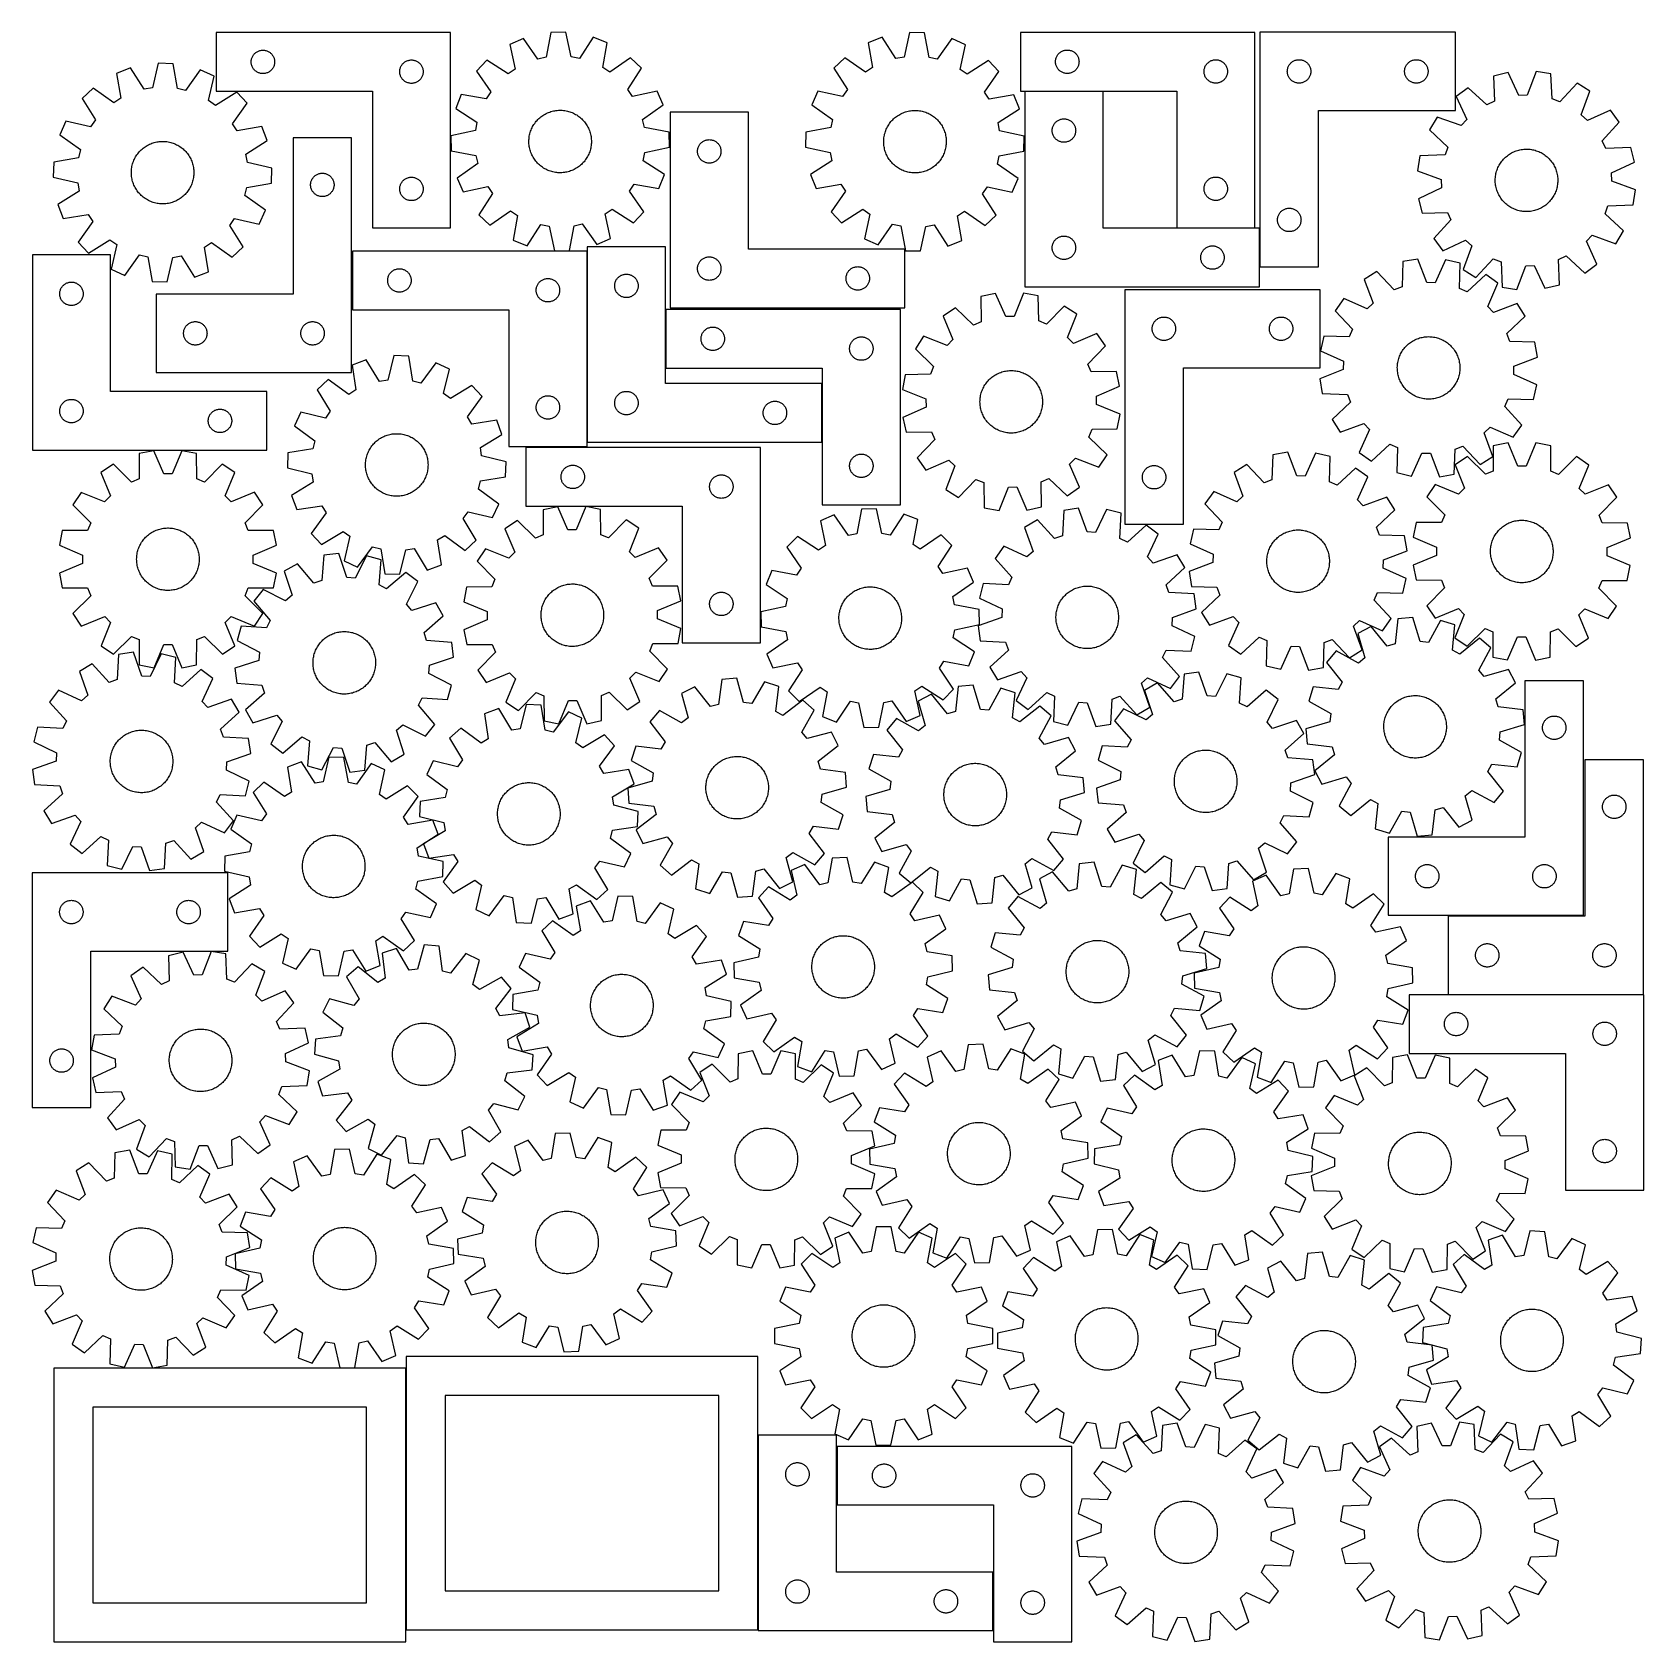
# Model space of a CAD drawing. Header units: millimetres. Extents: x 7 to 1243, y 7 to 1242.
import ezdxf

# ---------------------------------------------------------------- set-up
doc = ezdxf.new("R2010")
doc.units = ezdxf.units.MM
doc.layers.add('CUT', color=7, linetype='CONTINUOUS', true_color=0x000000)

msp = doc.modelspace()

# ---------------------------------------------------------------- linework, layer by layer
at = {"layer": 'CUT'}
for p, q in [((327.626093, 1241.837713), (147.626093, 1241.837713)), ((147.626093, 1241.837713), (147.626093, 1196.837713)), ((327.626093, 1091.837713), (327.626093, 1241.837713)), ((383.64885, 1237.384422), (373.068336, 1232.786793)), ((394.74446, 1221.499528), (383.64885, 1237.384422)), ((404.546236, 1241.916628), (401.028204, 1222.862341)), ((416.080792, 1242.115296), (404.546236, 1241.916628)), ((420.252914, 1223.193461), (416.080792, 1242.115296)), ((437.121859, 1238.305425), (426.579861, 1222.047851)), ((447.854427, 1234.074886), (437.121859, 1238.305425)), ((658.899137, 1238.209505), (648.157641, 1234.001687)), ((669.406709, 1221.92966), (658.899137, 1238.209505)), ((679.948218, 1241.974843), (675.736067, 1223.061879)), ((691.482329, 1241.751768), (679.948218, 1241.974843)), ((694.960033, 1222.690079), (691.482329, 1241.751768)), ((712.370077, 1237.175352), (701.240878, 1221.313972)), ((722.940839, 1232.555344), (712.370077, 1237.175352)), ((944.990473, 1241.968573), (764.990473, 1241.968573)), ((764.990473, 1241.968573), (764.990473, 1196.968573)), ((944.990473, 1091.968573), (944.990473, 1241.968573)), ((948.879554, 1242.043028), (948.879554, 1062.043028)), ((1098.879554, 1242.043028), (948.879554, 1242.043028)), ((1098.879554, 1182.043028), (1098.879554, 1242.043028)), ((176.142867, 1224.337846), (176.485913, 1224.816566)), ((176.485913, 1224.816566), (176.859535, 1225.271826)), ((176.859535, 1225.271826), (177.262132, 1225.701675)), ((177.262132, 1225.701675), (177.691981, 1226.104272)), ((177.691981, 1226.104272), (178.14724, 1226.477894)), ((178.14724, 1226.477894), (178.625961, 1226.82094)), ((178.625961, 1226.82094), (179.126093, 1227.131942)), ((179.126093, 1227.131942), (179.645495, 1227.409568)), ((179.645495, 1227.409568), (180.181942, 1227.652629)), ((180.181942, 1227.652629), (180.733138, 1227.860085)), ((180.733138, 1227.860085), (181.296722, 1228.031046)), ((181.296722, 1228.031046), (181.87028, 1228.164781)), ((181.87028, 1228.164781), (182.451357, 1228.260717)), ((182.451357, 1228.260717), (183.037465, 1228.318444)), ((183.037465, 1228.318444), (183.626093, 1228.337713)), ((183.626093, 1228.337713), (184.214721, 1228.318444)), ((184.214721, 1228.318444), (184.800829, 1228.260717)), ((184.800829, 1228.260717), (185.381906, 1228.164781)), ((185.381906, 1228.164781), (185.955464, 1228.031046)), ((185.955464, 1228.031046), (186.519048, 1227.860085)), ((186.519048, 1227.860085), (187.070244, 1227.652629)), ((187.070244, 1227.652629), (187.606691, 1227.409568)), ((187.606691, 1227.409568), (188.126093, 1227.131942)), ((188.126093, 1227.131942), (188.626225, 1226.82094)), ((188.626225, 1226.82094), (189.104946, 1226.477894)), ((189.104946, 1226.477894), (189.560205, 1226.104272)), ((189.560205, 1226.104272), (189.990054, 1225.701675)), ((189.990054, 1225.701675), (190.392651, 1225.271826)), ((190.392651, 1225.271826), (190.766273, 1224.816566)), ((190.766273, 1224.816566), (191.10932, 1224.337846)), ((373.068336, 1232.786793), (377.109858, 1213.836634)), ((444.467892, 1214.996789), (447.854427, 1234.074886)), ((648.157641, 1234.001687), (651.503798, 1214.916466)), ((718.859226, 1213.61378), (722.940839, 1232.555344)), ((793.507246, 1224.468705), (793.850293, 1224.947426)), ((793.850293, 1224.947426), (794.223915, 1225.402685)), ((794.223915, 1225.402685), (794.626512, 1225.832534)), ((794.626512, 1225.832534), (795.056361, 1226.235131)), ((795.056361, 1226.235131), (795.51162, 1226.608753)), ((795.51162, 1226.608753), (795.990341, 1226.951799)), ((795.990341, 1226.951799), (796.490473, 1227.262801)), ((796.490473, 1227.262801), (797.009875, 1227.540428)), ((797.009875, 1227.540428), (797.546322, 1227.783489)), ((797.546322, 1227.783489), (798.097518, 1227.990944)), ((798.097518, 1227.990944), (798.661102, 1228.161905)), ((798.661102, 1228.161905), (799.23466, 1228.29564)), ((799.23466, 1228.29564), (799.815737, 1228.391577)), ((799.815737, 1228.391577), (800.401845, 1228.449303)), ((800.401845, 1228.449303), (800.990473, 1228.468573)), ((800.990473, 1228.468573), (801.579101, 1228.449303)), ((801.579101, 1228.449303), (802.165209, 1228.391577)), ((802.165209, 1228.391577), (802.746286, 1228.29564)), ((802.746286, 1228.29564), (803.319844, 1228.161905)), ((803.319844, 1228.161905), (803.883428, 1227.990944)), ((803.883428, 1227.990944), (804.434624, 1227.783489)), ((804.434624, 1227.783489), (804.971071, 1227.540428)), ((804.971071, 1227.540428), (805.490473, 1227.262801)), ((805.490473, 1227.262801), (805.990605, 1226.951799)), ((805.990605, 1226.951799), (806.469326, 1226.608753)), ((806.469326, 1226.608753), (806.924585, 1226.235131)), ((806.924585, 1226.235131), (807.354434, 1225.832534)), ((807.354434, 1225.832534), (807.757031, 1225.402685)), ((807.757031, 1225.402685), (808.130653, 1224.947426)), ((808.130653, 1224.947426), (808.473699, 1224.468705)), ((82.106449, 1214.670154), (71.330701, 1210.550843)), ((92.47974, 1198.30442), (82.106449, 1214.670154)), ((103.185793, 1218.262206), (98.818197, 1199.384533)), ((114.717679, 1217.944253), (103.185793, 1218.262206)), ((118.038455, 1198.8546), (114.717679, 1217.944253)), ((135.567072, 1213.19616), (124.307767, 1197.426871)), ((146.09947, 1208.489348), (135.567072, 1213.19616)), ((174.626093, 1219.337713), (174.645363, 1219.926342)), ((174.645363, 1218.749085), (174.626093, 1219.337713)), ((174.645363, 1219.926342), (174.703089, 1220.512449)), ((174.703089, 1218.162978), (174.645363, 1218.749085)), ((174.703089, 1220.512449), (174.799026, 1221.093526)), ((174.799026, 1217.581901), (174.703089, 1218.162978)), ((174.799026, 1221.093526), (174.932761, 1221.667085)), ((174.932761, 1217.008342), (174.799026, 1217.581901)), ((174.932761, 1221.667085), (175.103722, 1222.230669)), ((175.103722, 1216.444758), (174.932761, 1217.008342)), ((175.103722, 1222.230669), (175.311177, 1222.781864)), ((175.311177, 1215.893563), (175.103722, 1216.444758)), ((175.311177, 1222.781864), (175.554238, 1223.318312)), ((175.554238, 1215.357115), (175.311177, 1215.893563)), ((175.554238, 1223.318312), (175.831864, 1223.837713)), ((175.831864, 1214.837713), (175.554238, 1215.357115)), ((175.831864, 1223.837713), (176.142867, 1224.337846)), ((176.142867, 1214.337581), (175.831864, 1214.837713)), ((176.485913, 1213.858861), (176.142867, 1214.337581)), ((176.859535, 1213.403601), (176.485913, 1213.858861)), ((177.262132, 1212.973752), (176.859535, 1213.403601)), ((177.691981, 1212.571155), (177.262132, 1212.973752)), ((178.14724, 1212.197533), (177.691981, 1212.571155)), ((178.625961, 1211.854487), (178.14724, 1212.197533)), ((189.104946, 1212.197533), (188.626225, 1211.854487)), ((189.560205, 1212.571155), (189.104946, 1212.197533)), ((189.990054, 1212.973752), (189.560205, 1212.571155)), ((190.392651, 1213.403601), (189.990054, 1212.973752)), ((190.766273, 1213.858861), (190.392651, 1213.403601)), ((191.10932, 1214.337581), (190.766273, 1213.858861)), ((191.10932, 1224.337846), (191.420322, 1223.837713)), ((191.420322, 1214.837713), (191.10932, 1214.337581)), ((191.420322, 1223.837713), (191.697948, 1223.318312)), ((191.697948, 1215.357115), (191.420322, 1214.837713)), ((191.697948, 1223.318312), (191.941009, 1222.781864)), ((191.941009, 1215.893563), (191.697948, 1215.357115)), ((191.941009, 1222.781864), (192.148464, 1222.230669)), ((192.148464, 1216.444758), (191.941009, 1215.893563)), ((192.148464, 1222.230669), (192.319425, 1221.667085)), ((192.319425, 1217.008342), (192.148464, 1216.444758)), ((192.319425, 1221.667085), (192.453161, 1221.093526)), ((192.453161, 1217.581901), (192.319425, 1217.008342)), ((192.453161, 1221.093526), (192.549097, 1220.512449)), ((192.549097, 1218.162978), (192.453161, 1217.581901)), ((192.549097, 1220.512449), (192.606823, 1219.926342)), ((192.606823, 1218.749085), (192.549097, 1218.162978)), ((192.606823, 1219.926342), (192.626093, 1219.337713)), ((192.626093, 1219.337713), (192.606823, 1218.749085)), ((288.626093, 1211.837713), (288.645363, 1212.426342)), ((288.645363, 1212.426342), (288.703089, 1213.012449)), ((288.703089, 1213.012449), (288.799026, 1213.593526)), ((288.799026, 1213.593526), (288.932761, 1214.167085)), ((288.932761, 1214.167085), (289.103722, 1214.730669)), ((289.103722, 1214.730669), (289.311177, 1215.281864)), ((289.311177, 1215.281864), (289.554238, 1215.818312)), ((289.554238, 1215.818312), (289.831864, 1216.337713)), ((289.831864, 1216.337713), (290.142867, 1216.837846)), ((290.142867, 1216.837846), (290.485913, 1217.316566)), ((290.485913, 1217.316566), (290.859535, 1217.771826)), ((290.859535, 1217.771826), (291.262132, 1218.201675)), ((291.262132, 1218.201675), (291.691981, 1218.604272)), ((291.691981, 1218.604272), (292.14724, 1218.977894)), ((292.14724, 1218.977894), (292.625961, 1219.32094)), ((292.625961, 1219.32094), (293.126093, 1219.631942)), ((293.126093, 1219.631942), (293.645495, 1219.909568)), ((293.645495, 1219.909568), (294.181942, 1220.152629)), ((294.181942, 1220.152629), (294.733138, 1220.360085)), ((294.733138, 1220.360085), (295.296722, 1220.531046)), ((295.296722, 1220.531046), (295.87028, 1220.664781)), ((295.87028, 1220.664781), (296.451357, 1220.760717)), ((296.451357, 1220.760717), (297.037465, 1220.818444)), ((297.037465, 1220.818444), (297.626093, 1220.837713)), ((297.626093, 1220.837713), (298.214721, 1220.818444)), ((298.214721, 1220.818444), (298.800829, 1220.760717)), ((298.800829, 1220.760717), (299.381906, 1220.664781)), ((299.381906, 1220.664781), (299.955464, 1220.531046)), ((299.955464, 1220.531046), (300.519048, 1220.360085)), ((300.519048, 1220.360085), (301.070244, 1220.152629)), ((301.070244, 1220.152629), (301.606691, 1219.909568)), ((301.606691, 1219.909568), (302.126093, 1219.631942)), ((302.126093, 1219.631942), (302.626225, 1219.32094)), ((302.626225, 1219.32094), (303.104946, 1218.977894)), ((303.104946, 1218.977894), (303.560205, 1218.604272)), ((303.560205, 1218.604272), (303.990054, 1218.201675)), ((303.990054, 1218.201675), (304.392651, 1217.771826)), ((304.392651, 1217.771826), (304.766273, 1217.316566)), ((304.766273, 1217.316566), (305.10932, 1216.837846)), ((305.10932, 1216.837846), (305.420322, 1216.337713)), ((305.420322, 1216.337713), (305.697948, 1215.818312)), ((305.697948, 1215.818312), (305.941009, 1215.281864)), ((305.941009, 1215.281864), (306.148464, 1214.730669)), ((306.148464, 1214.730669), (306.319425, 1214.167085)), ((306.319425, 1214.167085), (306.453161, 1213.593526)), ((306.453161, 1213.593526), (306.549097, 1213.012449)), ((306.549097, 1213.012449), (306.606823, 1212.426342)), ((306.606823, 1212.426342), (306.626093, 1211.837713)), ((355.49607, 1220.602497), (347.480386, 1212.305855)), ((347.480386, 1212.305855), (358.466177, 1196.344815)), ((371.825962, 1210.172875), (355.49607, 1220.602497)), ((377.109858, 1213.836634), (371.825962, 1210.172875)), ((401.028204, 1222.862341), (394.74446, 1221.499528)), ((426.579861, 1222.047851), (420.252914, 1223.193461)), ((449.874823, 1211.517166), (444.467892, 1214.996789)), ((465.835863, 1222.502957), (449.874823, 1211.517166)), ((463.702884, 1198.15738), (474.132506, 1214.487273)), ((474.132506, 1214.487273), (465.835863, 1222.502957)), ((630.151758, 1222.467833), (621.838172, 1214.469723)), ((621.838172, 1214.469723), (632.233216, 1198.117797)), ((646.089515, 1211.448291), (630.151758, 1222.467833)), ((651.503798, 1214.916466), (646.089515, 1211.448291)), ((675.736067, 1223.061879), (669.406709, 1221.92966)), ((701.240878, 1221.313972), (694.960033, 1222.690079)), ((724.135357, 1209.938848), (718.859226, 1213.61378)), ((740.487283, 1220.333892), (724.135357, 1209.938848)), ((748.485393, 1212.020306), (740.487283, 1220.333892)), ((791.990473, 1219.468573), (792.009743, 1220.057201)), ((792.009743, 1218.879945), (791.990473, 1219.468573)), ((792.009743, 1220.057201), (792.067469, 1220.643309)), ((792.067469, 1218.293837), (792.009743, 1218.879945)), ((792.067469, 1220.643309), (792.163405, 1221.224386)), ((792.163405, 1217.71276), (792.067469, 1218.293837)), ((792.163405, 1221.224386), (792.29714, 1221.797944)), ((792.29714, 1217.139201), (792.163405, 1217.71276)), ((792.29714, 1221.797944), (792.468102, 1222.361528)), ((792.468102, 1216.575618), (792.29714, 1217.139201)), ((792.468102, 1222.361528), (792.675557, 1222.912724)), ((792.675557, 1216.024422), (792.468102, 1216.575618)), ((792.675557, 1222.912724), (792.918618, 1223.449171)), ((792.918618, 1215.487975), (792.675557, 1216.024422)), ((792.918618, 1223.449171), (793.196244, 1223.968573)), ((793.196244, 1214.968573), (792.918618, 1215.487975)), ((793.196244, 1223.968573), (793.507246, 1224.468705)), ((793.507246, 1214.468441), (793.196244, 1214.968573)), ((793.850293, 1213.98972), (793.507246, 1214.468441)), ((794.223915, 1213.534461), (793.850293, 1213.98972)), ((794.626512, 1213.104612), (794.223915, 1213.534461)), ((795.056361, 1212.702015), (794.626512, 1213.104612)), ((795.51162, 1212.328393), (795.056361, 1212.702015)), ((795.990341, 1211.985346), (795.51162, 1212.328393)), ((806.469326, 1212.328393), (805.990605, 1211.985346)), ((806.924585, 1212.702015), (806.469326, 1212.328393)), ((807.354434, 1213.104612), (806.924585, 1212.702015)), ((807.757031, 1213.534461), (807.354434, 1213.104612)), ((808.130653, 1213.98972), (807.757031, 1213.534461)), ((808.473699, 1214.468441), (808.130653, 1213.98972)), ((808.473699, 1224.468705), (808.784702, 1223.968573)), ((808.784702, 1214.968573), (808.473699, 1214.468441)), ((808.784702, 1223.968573), (809.062328, 1223.449171)), ((809.062328, 1215.487975), (808.784702, 1214.968573)), ((809.062328, 1223.449171), (809.305389, 1222.912724)), ((809.305389, 1216.024422), (809.062328, 1215.487975)), ((809.305389, 1222.912724), (809.512844, 1222.361528)), ((809.512844, 1216.575618), (809.305389, 1216.024422)), ((809.512844, 1222.361528), (809.683805, 1221.797944)), ((809.683805, 1217.139201), (809.512844, 1216.575618)), ((809.683805, 1221.797944), (809.81754, 1221.224386)), ((809.81754, 1217.71276), (809.683805, 1217.139201)), ((809.81754, 1221.224386), (809.913477, 1220.643309)), ((809.913477, 1218.293837), (809.81754, 1217.71276)), ((809.913477, 1220.643309), (809.971203, 1220.057201)), ((809.971203, 1218.879945), (809.913477, 1218.293837)), ((809.971203, 1220.057201), (809.990473, 1219.468573)), ((809.990473, 1219.468573), (809.971203, 1218.879945)), ((905.990473, 1211.968573), (906.009743, 1212.557201)), ((906.009743, 1212.557201), (906.067469, 1213.143309)), ((906.067469, 1213.143309), (906.163405, 1213.724386)), ((906.163405, 1213.724386), (906.29714, 1214.297944)), ((906.29714, 1214.297944), (906.468102, 1214.861528)), ((906.468102, 1214.861528), (906.675557, 1215.412724)), ((906.675557, 1215.412724), (906.918618, 1215.949171)), ((906.918618, 1215.949171), (907.196244, 1216.468573)), ((907.196244, 1216.468573), (907.507246, 1216.968705)), ((907.507246, 1216.968705), (907.850293, 1217.447426)), ((907.850293, 1217.447426), (908.223915, 1217.902685)), ((908.223915, 1217.902685), (908.626512, 1218.332534)), ((908.626512, 1218.332534), (909.056361, 1218.735131)), ((909.056361, 1218.735131), (909.51162, 1219.108753)), ((909.51162, 1219.108753), (909.990341, 1219.451799)), ((909.990341, 1219.451799), (910.490473, 1219.762801)), ((910.490473, 1219.762801), (911.009875, 1220.040428)), ((911.009875, 1220.040428), (911.546322, 1220.283489)), ((911.546322, 1220.283489), (912.097518, 1220.490944)), ((912.097518, 1220.490944), (912.661102, 1220.661905)), ((912.661102, 1220.661905), (913.23466, 1220.79564)), ((913.23466, 1220.79564), (913.815737, 1220.891577)), ((913.815737, 1220.891577), (914.401845, 1220.949303)), ((914.401845, 1220.949303), (914.990473, 1220.968573)), ((914.990473, 1220.968573), (915.579101, 1220.949303)), ((915.579101, 1220.949303), (916.165209, 1220.891577)), ((916.165209, 1220.891577), (916.746286, 1220.79564)), ((916.746286, 1220.79564), (917.319844, 1220.661905)), ((917.319844, 1220.661905), (917.883428, 1220.490944)), ((917.883428, 1220.490944), (918.434624, 1220.283489)), ((918.434624, 1220.283489), (918.971071, 1220.040428)), ((918.971071, 1220.040428), (919.490473, 1219.762801)), ((919.490473, 1219.762801), (919.990605, 1219.451799)), ((919.990605, 1219.451799), (920.469326, 1219.108753)), ((920.469326, 1219.108753), (920.924585, 1218.735131)), ((920.924585, 1218.735131), (921.354434, 1218.332534)), ((921.354434, 1218.332534), (921.757031, 1217.902685)), ((921.757031, 1217.902685), (922.130653, 1217.447426)), ((922.130653, 1217.447426), (922.473699, 1216.968705)), ((922.473699, 1216.968705), (922.784702, 1216.468573)), ((922.784702, 1216.468573), (923.062328, 1215.949171)), ((923.062328, 1215.949171), (923.305389, 1215.412724)), ((923.305389, 1215.412724), (923.512844, 1214.861528)), ((923.512844, 1214.861528), (923.683805, 1214.297944)), ((923.683805, 1214.297944), (923.81754, 1213.724386)), ((923.81754, 1213.724386), (923.913477, 1213.143309)), ((923.913477, 1213.143309), (923.971203, 1212.557201)), ((923.971203, 1212.557201), (923.990473, 1211.968573)), ((969.879554, 1212.043028), (969.898823, 1212.631656)), ((969.898823, 1212.631656), (969.95655, 1213.217764)), ((969.95655, 1213.217764), (970.052486, 1213.798841)), ((970.052486, 1213.798841), (970.186221, 1214.3724)), ((970.186221, 1214.3724), (970.357182, 1214.935983)), ((970.357182, 1214.935983), (970.564638, 1215.487179)), ((970.564638, 1215.487179), (970.807699, 1216.023626)), ((970.807699, 1216.023626), (971.085325, 1216.543028)), ((971.085325, 1216.543028), (971.396327, 1217.04316)), ((971.396327, 1217.04316), (971.739374, 1217.521881)), ((971.739374, 1217.521881), (972.112995, 1217.97714)), ((972.112995, 1217.97714), (972.515593, 1218.406989)), ((972.515593, 1218.406989), (972.945441, 1218.809586)), ((972.945441, 1218.809586), (973.400701, 1219.183208)), ((973.400701, 1219.183208), (973.879422, 1219.526255)), ((973.879422, 1219.526255), (974.379554, 1219.837257)), ((974.379554, 1219.837257), (974.898955, 1220.114883)), ((974.898955, 1220.114883), (975.435403, 1220.357944)), ((975.435403, 1220.357944), (975.986598, 1220.565399)), ((975.986598, 1220.565399), (976.550182, 1220.736361)), ((976.550182, 1220.736361), (977.123741, 1220.870096)), ((977.123741, 1220.870096), (977.704818, 1220.966032)), ((977.704818, 1220.966032), (978.290925, 1221.023758)), ((978.290925, 1221.023758), (978.879554, 1221.043028)), ((978.879554, 1221.043028), (979.468182, 1221.023758)), ((979.468182, 1221.023758), (980.054289, 1220.966032)), ((980.054289, 1220.966032), (980.635367, 1220.870096)), ((980.635367, 1220.870096), (981.208925, 1220.736361)), ((981.208925, 1220.736361), (981.772509, 1220.565399)), ((981.772509, 1220.565399), (982.323705, 1220.357944)), ((982.323705, 1220.357944), (982.860152, 1220.114883)), ((982.860152, 1220.114883), (983.379554, 1219.837257)), ((983.379554, 1219.837257), (983.879686, 1219.526255)), ((983.879686, 1219.526255), (984.358406, 1219.183208)), ((984.358406, 1219.183208), (984.813666, 1218.809586)), ((984.813666, 1218.809586), (985.243515, 1218.406989)), ((985.243515, 1218.406989), (985.646112, 1217.97714)), ((985.646112, 1217.97714), (986.019734, 1217.521881)), ((986.019734, 1217.521881), (986.36278, 1217.04316)), ((986.36278, 1217.04316), (986.673782, 1216.543028)), ((986.673782, 1216.543028), (986.951408, 1216.023626)), ((986.951408, 1216.023626), (987.194469, 1215.487179)), ((987.194469, 1215.487179), (987.401925, 1214.935983)), ((987.401925, 1214.935983), (987.572886, 1214.3724)), ((987.572886, 1214.3724), (987.706621, 1213.798841)), ((987.706621, 1213.798841), (987.802557, 1213.217764)), ((987.802557, 1213.217764), (987.860284, 1212.631656)), ((987.860284, 1212.631656), (987.879554, 1212.043028)), ((1059.879554, 1212.043028), (1059.898823, 1212.631656)), ((1059.898823, 1212.631656), (1059.95655, 1213.217764)), ((1059.95655, 1213.217764), (1060.052486, 1213.798841)), ((1060.052486, 1213.798841), (1060.186221, 1214.3724)), ((1060.186221, 1214.3724), (1060.357182, 1214.935983)), ((1060.357182, 1214.935983), (1060.564638, 1215.487179)), ((1060.564638, 1215.487179), (1060.807699, 1216.023626)), ((1060.807699, 1216.023626), (1061.085325, 1216.543028)), ((1061.085325, 1216.543028), (1061.396327, 1217.04316)), ((1061.396327, 1217.04316), (1061.739374, 1217.521881)), ((1061.739374, 1217.521881), (1062.112995, 1217.97714)), ((1062.112995, 1217.97714), (1062.515593, 1218.406989)), ((1062.515593, 1218.406989), (1062.945441, 1218.809586)), ((1062.945441, 1218.809586), (1063.400701, 1219.183208)), ((1063.400701, 1219.183208), (1063.879422, 1219.526255)), ((1063.879422, 1219.526255), (1064.379554, 1219.837257)), ((1064.379554, 1219.837257), (1064.898955, 1220.114883)), ((1064.898955, 1220.114883), (1065.435403, 1220.357944)), ((1065.435403, 1220.357944), (1065.986598, 1220.565399)), ((1065.986598, 1220.565399), (1066.550182, 1220.736361)), ((1066.550182, 1220.736361), (1067.123741, 1220.870096)), ((1067.123741, 1220.870096), (1067.704818, 1220.966032)), ((1067.704818, 1220.966032), (1068.290925, 1221.023758)), ((1068.290925, 1221.023758), (1068.879554, 1221.043028)), ((1068.879554, 1221.043028), (1069.468182, 1221.023758)), ((1069.468182, 1221.023758), (1070.054289, 1220.966032)), ((1070.054289, 1220.966032), (1070.635367, 1220.870096)), ((1070.635367, 1220.870096), (1071.208925, 1220.736361)), ((1071.208925, 1220.736361), (1071.772509, 1220.565399)), ((1071.772509, 1220.565399), (1072.323705, 1220.357944)), ((1072.323705, 1220.357944), (1072.860152, 1220.114883)), ((1072.860152, 1220.114883), (1073.379554, 1219.837257)), ((1073.379554, 1219.837257), (1073.879686, 1219.526255)), ((1073.879686, 1219.526255), (1074.358406, 1219.183208)), ((1074.358406, 1219.183208), (1074.813666, 1218.809586)), ((1074.813666, 1218.809586), (1075.243515, 1218.406989)), ((1075.243515, 1218.406989), (1075.646112, 1217.97714)), ((1075.646112, 1217.97714), (1076.019734, 1217.521881)), ((1076.019734, 1217.521881), (1076.36278, 1217.04316)), ((1076.36278, 1217.04316), (1076.673782, 1216.543028)), ((1076.673782, 1216.543028), (1076.951408, 1216.023626)), ((1076.951408, 1216.023626), (1077.194469, 1215.487179)), ((1077.194469, 1215.487179), (1077.401925, 1214.935983)), ((1077.401925, 1214.935983), (1077.572886, 1214.3724)), ((1077.572886, 1214.3724), (1077.706621, 1213.798841)), ((1077.706621, 1213.798841), (1077.802557, 1213.217764)), ((1077.802557, 1213.217764), (1077.860284, 1212.631656)), ((1077.860284, 1212.631656), (1077.879554, 1212.043028)), ((71.330701, 1210.550843), (74.519741, 1191.438741)), ((141.862173, 1189.582002), (146.09947, 1208.489348)), ((179.126093, 1211.543485), (178.625961, 1211.854487)), ((179.645495, 1211.265859), (179.126093, 1211.543485)), ((180.181942, 1211.022798), (179.645495, 1211.265859)), ((180.733138, 1210.815342), (180.181942, 1211.022798)), ((181.296722, 1210.644381), (180.733138, 1210.815342)), ((181.87028, 1210.510646), (181.296722, 1210.644381)), ((182.451357, 1210.41471), (181.87028, 1210.510646)), ((183.037465, 1210.356983), (182.451357, 1210.41471)), ((183.626093, 1210.337713), (183.037465, 1210.356983)), ((184.214721, 1210.356983), (183.626093, 1210.337713)), ((184.800829, 1210.41471), (184.214721, 1210.356983)), ((185.381906, 1210.510646), (184.800829, 1210.41471)), ((185.955464, 1210.644381), (185.381906, 1210.510646)), ((186.519048, 1210.815342), (185.955464, 1210.644381)), ((187.070244, 1211.022798), (186.519048, 1210.815342)), ((187.606691, 1211.265859), (187.070244, 1211.022798)), ((188.126093, 1211.543485), (187.606691, 1211.265859)), ((188.626225, 1211.854487), (188.126093, 1211.543485)), ((288.645363, 1211.249085), (288.626093, 1211.837713)), ((288.703089, 1210.662978), (288.645363, 1211.249085)), ((288.799026, 1210.081901), (288.703089, 1210.662978)), ((288.932761, 1209.508342), (288.799026, 1210.081901)), ((289.103722, 1208.944758), (288.932761, 1209.508342)), ((289.311177, 1208.393563), (289.103722, 1208.944758)), ((289.554238, 1207.857115), (289.311177, 1208.393563)), ((289.831864, 1207.337713), (289.554238, 1207.857115)), ((290.142867, 1206.837581), (289.831864, 1207.337713)), ((290.485913, 1206.358861), (290.142867, 1206.837581)), ((290.859535, 1205.903601), (290.485913, 1206.358861)), ((291.262132, 1205.473752), (290.859535, 1205.903601)), ((291.691981, 1205.071155), (291.262132, 1205.473752)), ((292.14724, 1204.697533), (291.691981, 1205.071155)), ((292.625961, 1204.354487), (292.14724, 1204.697533)), ((293.126093, 1204.043485), (292.625961, 1204.354487)), ((293.645495, 1203.765859), (293.126093, 1204.043485)), ((294.181942, 1203.522798), (293.645495, 1203.765859)), ((294.733138, 1203.315342), (294.181942, 1203.522798)), ((295.296722, 1203.144381), (294.733138, 1203.315342)), ((295.87028, 1203.010646), (295.296722, 1203.144381)), ((296.451357, 1202.91471), (295.87028, 1203.010646)), ((297.037465, 1202.856983), (296.451357, 1202.91471)), ((297.626093, 1202.837713), (297.037465, 1202.856983)), ((298.214721, 1202.856983), (297.626093, 1202.837713)), ((298.800829, 1202.91471), (298.214721, 1202.856983)), ((299.381906, 1203.010646), (298.800829, 1202.91471)), ((299.955464, 1203.144381), (299.381906, 1203.010646)), ((300.519048, 1203.315342), (299.955464, 1203.144381)), ((301.070244, 1203.522798), (300.519048, 1203.315342)), ((301.606691, 1203.765859), (301.070244, 1203.522798)), ((302.126093, 1204.043485), (301.606691, 1203.765859)), ((302.626225, 1204.354487), (302.126093, 1204.043485)), ((303.104946, 1204.697533), (302.626225, 1204.354487)), ((303.560205, 1205.071155), (303.104946, 1204.697533)), ((303.990054, 1205.473752), (303.560205, 1205.071155)), ((304.392651, 1205.903601), (303.990054, 1205.473752)), ((304.766273, 1206.358861), (304.392651, 1205.903601)), ((305.10932, 1206.837581), (304.766273, 1206.358861)), ((305.420322, 1207.337713), (305.10932, 1206.837581)), ((305.697948, 1207.857115), (305.420322, 1207.337713)), ((305.941009, 1208.393563), (305.697948, 1207.857115)), ((306.148464, 1208.944758), (305.941009, 1208.393563)), ((306.319425, 1209.508342), (306.148464, 1208.944758)), ((306.453161, 1210.081901), (306.319425, 1209.508342)), ((306.549097, 1210.662978), (306.453161, 1210.081901)), ((306.606823, 1211.249085), (306.549097, 1210.662978)), ((306.626093, 1211.837713), (306.606823, 1211.249085)), ((737.465851, 1196.082549), (748.485393, 1212.020306)), ((796.490473, 1211.674344), (795.990341, 1211.985346)), ((797.009875, 1211.396718), (796.490473, 1211.674344)), ((797.546322, 1211.153657), (797.009875, 1211.396718)), ((798.097518, 1210.946202), (797.546322, 1211.153657)), ((798.661102, 1210.77524), (798.097518, 1210.946202)), ((799.23466, 1210.641505), (798.661102, 1210.77524)), ((799.815737, 1210.545569), (799.23466, 1210.641505)), ((800.401845, 1210.487843), (799.815737, 1210.545569)), ((800.990473, 1210.468573), (800.401845, 1210.487843)), ((801.579101, 1210.487843), (800.990473, 1210.468573)), ((802.165209, 1210.545569), (801.579101, 1210.487843)), ((802.746286, 1210.641505), (802.165209, 1210.545569)), ((803.319844, 1210.77524), (802.746286, 1210.641505)), ((803.883428, 1210.946202), (803.319844, 1210.77524)), ((804.434624, 1211.153657), (803.883428, 1210.946202)), ((804.971071, 1211.396718), (804.434624, 1211.153657)), ((805.490473, 1211.674344), (804.971071, 1211.396718)), ((805.990605, 1211.985346), (805.490473, 1211.674344)), ((906.009743, 1211.379945), (905.990473, 1211.968573)), ((906.067469, 1210.793837), (906.009743, 1211.379945)), ((906.163405, 1210.21276), (906.067469, 1210.793837)), ((906.29714, 1209.639201), (906.163405, 1210.21276)), ((906.468102, 1209.075618), (906.29714, 1209.639201)), ((906.675557, 1208.524422), (906.468102, 1209.075618)), ((906.918618, 1207.987975), (906.675557, 1208.524422)), ((907.196244, 1207.468573), (906.918618, 1207.987975)), ((907.507246, 1206.968441), (907.196244, 1207.468573)), ((907.850293, 1206.48972), (907.507246, 1206.968441)), ((908.223915, 1206.034461), (907.850293, 1206.48972)), ((908.626512, 1205.604612), (908.223915, 1206.034461)), ((909.056361, 1205.202015), (908.626512, 1205.604612)), ((909.51162, 1204.828393), (909.056361, 1205.202015)), ((909.990341, 1204.485346), (909.51162, 1204.828393)), ((910.490473, 1204.174344), (909.990341, 1204.485346)), ((911.009875, 1203.896718), (910.490473, 1204.174344)), ((911.546322, 1203.653657), (911.009875, 1203.896718)), ((912.097518, 1203.446202), (911.546322, 1203.653657)), ((912.661102, 1203.27524), (912.097518, 1203.446202)), ((913.23466, 1203.141505), (912.661102, 1203.27524)), ((913.815737, 1203.045569), (913.23466, 1203.141505)), ((914.401845, 1202.987843), (913.815737, 1203.045569)), ((914.990473, 1202.968573), (914.401845, 1202.987843)), ((915.579101, 1202.987843), (914.990473, 1202.968573)), ((916.165209, 1203.045569), (915.579101, 1202.987843)), ((916.746286, 1203.141505), (916.165209, 1203.045569)), ((917.319844, 1203.27524), (916.746286, 1203.141505)), ((917.883428, 1203.446202), (917.319844, 1203.27524)), ((918.434624, 1203.653657), (917.883428, 1203.446202)), ((918.971071, 1203.896718), (918.434624, 1203.653657)), ((919.490473, 1204.174344), (918.971071, 1203.896718)), ((919.990605, 1204.485346), (919.490473, 1204.174344)), ((920.469326, 1204.828393), (919.990605, 1204.485346)), ((920.924585, 1205.202015), (920.469326, 1204.828393)), ((921.354434, 1205.604612), (920.924585, 1205.202015)), ((921.757031, 1206.034461), (921.354434, 1205.604612)), ((922.130653, 1206.48972), (921.757031, 1206.034461)), ((922.473699, 1206.968441), (922.130653, 1206.48972)), ((922.784702, 1207.468573), (922.473699, 1206.968441)), ((923.062328, 1207.987975), (922.784702, 1207.468573)), ((923.305389, 1208.524422), (923.062328, 1207.987975)), ((923.512844, 1209.075618), (923.305389, 1208.524422)), ((923.683805, 1209.639201), (923.512844, 1209.075618)), ((923.81754, 1210.21276), (923.683805, 1209.639201)), ((923.913477, 1210.793837), (923.81754, 1210.21276)), ((923.971203, 1211.379945), (923.913477, 1210.793837)), ((923.990473, 1211.968573), (923.971203, 1211.379945)), ((969.898823, 1211.4544), (969.879554, 1212.043028)), ((969.95655, 1210.868292), (969.898823, 1211.4544)), ((970.052486, 1210.287215), (969.95655, 1210.868292)), ((970.186221, 1209.713657), (970.052486, 1210.287215)), ((970.357182, 1209.150073), (970.186221, 1209.713657)), ((970.564638, 1208.598877), (970.357182, 1209.150073)), ((970.807699, 1208.06243), (970.564638, 1208.598877)), ((971.085325, 1207.543028), (970.807699, 1208.06243)), ((971.396327, 1207.042896), (971.085325, 1207.543028)), ((971.739374, 1206.564175), (971.396327, 1207.042896)), ((972.112995, 1206.108916), (971.739374, 1206.564175)), ((972.515593, 1205.679067), (972.112995, 1206.108916)), ((972.945441, 1205.27647), (972.515593, 1205.679067)), ((973.400701, 1204.902848), (972.945441, 1205.27647)), ((973.879422, 1204.559802), (973.400701, 1204.902848)), ((974.379554, 1204.248799), (973.879422, 1204.559802)), ((974.898955, 1203.971173), (974.379554, 1204.248799)), ((975.435403, 1203.728112), (974.898955, 1203.971173)), ((975.986598, 1203.520657), (975.435403, 1203.728112)), ((976.550182, 1203.349696), (975.986598, 1203.520657)), ((977.123741, 1203.215961), (976.550182, 1203.349696)), ((977.704818, 1203.120024), (977.123741, 1203.215961)), ((978.290925, 1203.062298), (977.704818, 1203.120024)), ((978.879554, 1203.043028), (978.290925, 1203.062298)), ((979.468182, 1203.062298), (978.879554, 1203.043028)), ((980.054289, 1203.120024), (979.468182, 1203.062298)), ((980.635367, 1203.215961), (980.054289, 1203.120024)), ((981.208925, 1203.349696), (980.635367, 1203.215961)), ((981.772509, 1203.520657), (981.208925, 1203.349696)), ((982.323705, 1203.728112), (981.772509, 1203.520657)), ((982.860152, 1203.971173), (982.323705, 1203.728112)), ((983.379554, 1204.248799), (982.860152, 1203.971173)), ((983.879686, 1204.559802), (983.379554, 1204.248799)), ((984.358406, 1204.902848), (983.879686, 1204.559802)), ((984.813666, 1205.27647), (984.358406, 1204.902848)), ((985.243515, 1205.679067), (984.813666, 1205.27647)), ((985.646112, 1206.108916), (985.243515, 1205.679067)), ((986.019734, 1206.564175), (985.646112, 1206.108916)), ((986.36278, 1207.042896), (986.019734, 1206.564175)), ((986.673782, 1207.543028), (986.36278, 1207.042896)), ((986.951408, 1208.06243), (986.673782, 1207.543028)), ((987.194469, 1208.598877), (986.951408, 1208.06243)), ((987.401925, 1209.150073), (987.194469, 1208.598877)), ((987.572886, 1209.713657), (987.401925, 1209.150073)), ((987.706621, 1210.287215), (987.572886, 1209.713657)), ((987.802557, 1210.868292), (987.706621, 1210.287215)), ((987.860284, 1211.4544), (987.802557, 1210.868292)), ((987.879554, 1212.043028), (987.860284, 1211.4544)), ((1059.898823, 1211.4544), (1059.879554, 1212.043028)), ((1059.95655, 1210.868292), (1059.898823, 1211.4544)), ((1060.052486, 1210.287215), (1059.95655, 1210.868292)), ((1060.186221, 1209.713657), (1060.052486, 1210.287215)), ((1060.357182, 1209.150073), (1060.186221, 1209.713657)), ((1060.564638, 1208.598877), (1060.357182, 1209.150073)), ((1060.807699, 1208.06243), (1060.564638, 1208.598877)), ((1061.085325, 1207.543028), (1060.807699, 1208.06243)), ((1061.396327, 1207.042896), (1061.085325, 1207.543028)), ((1061.739374, 1206.564175), (1061.396327, 1207.042896)), ((1062.112995, 1206.108916), (1061.739374, 1206.564175)), ((1062.515593, 1205.679067), (1062.112995, 1206.108916)), ((1062.945441, 1205.27647), (1062.515593, 1205.679067)), ((1063.400701, 1204.902848), (1062.945441, 1205.27647)), ((1063.879422, 1204.559802), (1063.400701, 1204.902848)), ((1064.379554, 1204.248799), (1063.879422, 1204.559802)), ((1064.898955, 1203.971173), (1064.379554, 1204.248799)), ((1065.435403, 1203.728112), (1064.898955, 1203.971173)), ((1065.986598, 1203.520657), (1065.435403, 1203.728112)), ((1066.550182, 1203.349696), (1065.986598, 1203.520657)), ((1067.123741, 1203.215961), (1066.550182, 1203.349696)), ((1067.704818, 1203.120024), (1067.123741, 1203.215961)), ((1068.290925, 1203.062298), (1067.704818, 1203.120024)), ((1068.879554, 1203.043028), (1068.290925, 1203.062298)), ((1069.468182, 1203.062298), (1068.879554, 1203.043028)), ((1070.054289, 1203.120024), (1069.468182, 1203.062298)), ((1070.635367, 1203.215961), (1070.054289, 1203.120024)), ((1071.208925, 1203.349696), (1070.635367, 1203.215961)), ((1071.772509, 1203.520657), (1071.208925, 1203.349696)), ((1072.323705, 1203.728112), (1071.772509, 1203.520657)), ((1072.860152, 1203.971173), (1072.323705, 1203.728112)), ((1073.379554, 1204.248799), (1072.860152, 1203.971173)), ((1073.879686, 1204.559802), (1073.379554, 1204.248799)), ((1074.358406, 1204.902848), (1073.879686, 1204.559802)), ((1074.813666, 1205.27647), (1074.358406, 1204.902848)), ((1075.243515, 1205.679067), (1074.813666, 1205.27647)), ((1075.646112, 1206.108916), (1075.243515, 1205.679067)), ((1076.019734, 1206.564175), (1075.646112, 1206.108916)), ((1076.36278, 1207.042896), (1076.019734, 1206.564175)), ((1076.673782, 1207.543028), (1076.36278, 1207.042896)), ((1076.951408, 1208.06243), (1076.673782, 1207.543028)), ((1077.194469, 1208.598877), (1076.951408, 1208.06243)), ((1077.401925, 1209.150073), (1077.194469, 1208.598877)), ((1077.572886, 1209.713657), (1077.401925, 1209.150073)), ((1077.706621, 1210.287215), (1077.572886, 1209.713657)), ((1077.802557, 1210.868292), (1077.706621, 1210.287215)), ((1077.860284, 1211.4544), (1077.802557, 1210.868292)), ((1077.879554, 1212.043028), (1077.860284, 1211.4544)), ((1139.417266, 1211.20756), (1128.202865, 1208.501516)), ((1128.202865, 1208.501516), (1128.919173, 1189.138424)), ((1147.610278, 1193.648603), (1139.417266, 1211.20756)), ((1160.783005, 1212.071742), (1154.034853, 1193.908459)), ((1172.179319, 1210.280235), (1160.783005, 1212.071742)), ((1173.029153, 1190.922544), (1172.179319, 1210.280235)), ((1192.249396, 1202.902321), (1179.064129, 1188.704041)), ((1202.092637, 1196.886004), (1192.249396, 1202.902321)), ((53.230544, 1199.165504), (44.851444, 1191.236056)), ((44.851444, 1191.236056), (55.111617, 1174.799169)), ((69.077111, 1188.015224), (53.230544, 1199.165504)), ((74.519741, 1191.438741), (69.077111, 1188.015224)), ((98.818197, 1199.384533), (92.47974, 1198.30442)), ((124.307767, 1197.426871), (118.038455, 1198.8546)), ((147.107894, 1185.863791), (141.862173, 1189.582002)), ((163.544781, 1196.123964), (147.107894, 1185.863791)), ((147.626093, 1196.837713), (267.626093, 1196.837713)), ((160.323949, 1171.898297), (171.474229, 1187.744864)), ((171.474229, 1187.744864), (163.544781, 1196.123964)), ((267.626093, 1196.837713), (267.626093, 1091.837713)), ((335.908456, 1194.324418), (331.677918, 1183.591851)), ((354.986554, 1190.937883), (335.908456, 1194.324418)), ((358.466177, 1196.344815), (354.986554, 1190.937883)), ((467.366643, 1192.873484), (463.702884, 1198.15738)), ((486.316802, 1196.915007), (467.366643, 1192.873484)), ((490.91443, 1186.334493), (486.316802, 1196.915007)), ((609.61672, 1196.923279), (604.996712, 1186.352517)), ((628.558284, 1192.841666), (609.61672, 1196.923279)), ((632.233216, 1198.117797), (628.558284, 1192.841666)), ((740.934026, 1190.668266), (737.465851, 1196.082549)), ((760.019246, 1194.014423), (740.934026, 1190.668266)), ((764.227065, 1183.272927), (760.019246, 1194.014423)), ((764.990473, 1196.968573), (884.990473, 1196.968573)), ((828.428159, 1196.640933), (768.428159, 1196.640933)), ((768.428159, 1196.640933), (768.428159, 1046.640933)), ((828.428159, 1091.640933), (828.428159, 1196.640933)), ((884.990473, 1196.968573), (884.990473, 1091.968573)), ((1108.794204, 1199.526802), (1099.469007, 1192.735177)), ((1099.469007, 1192.735177), (1107.540724, 1175.120133)), ((1123.083082, 1186.439771), (1108.794204, 1199.526802)), ((1128.919173, 1189.138424), (1123.083082, 1186.439771)), ((1154.034853, 1193.908459), (1147.610278, 1193.648603)), ((1179.064129, 1188.704041), (1173.029153, 1190.922544)), ((1195.469914, 1178.676612), (1202.092637, 1196.886004)), ((331.677918, 1183.591851), (347.935491, 1173.049853)), ((394.06646, 1174.445676), (394.742732, 1175.153738)), ((394.742732, 1175.153738), (395.447322, 1175.833626)), ((395.447322, 1175.833626), (396.179058, 1176.484209)), ((396.179058, 1176.484209), (396.936721, 1177.104404)), ((396.936721, 1177.104404), (397.71905, 1177.693179)), ((397.71905, 1177.693179), (398.524744, 1178.249553)), ((398.524744, 1178.249553), (399.352461, 1178.772602)), ((399.352461, 1178.772602), (400.200823, 1179.261454)), ((400.200823, 1179.261454), (401.068419, 1179.715296)), ((401.068419, 1179.715296), (401.953805, 1180.133372)), ((401.953805, 1180.133372), (402.855506, 1180.514986)), ((402.855506, 1180.514986), (403.772023, 1180.859504)), ((403.772023, 1180.859504), (404.701829, 1181.166352)), ((404.701829, 1181.166352), (405.643377, 1181.435019)), ((405.643377, 1181.435019), (406.595101, 1181.665057)), ((406.595101, 1181.665057), (407.555415, 1181.856085)), ((407.555415, 1181.856085), (408.522722, 1182.007784)), ((408.522722, 1182.007784), (409.495411, 1182.119902)), ((409.495411, 1182.119902), (410.471864, 1182.192252)), ((410.471864, 1182.192252), (411.450456, 1182.224714)), ((411.450456, 1182.224714), (412.429557, 1182.217233)), ((412.429557, 1182.217233), (413.407538, 1182.169822)), ((413.407538, 1182.169822), (414.382772, 1182.08256)), ((414.382772, 1182.08256), (415.353635, 1181.955592)), ((415.353635, 1181.955592), (416.31851, 1181.78913)), ((416.31851, 1181.78913), (417.275794, 1181.583451)), ((417.275794, 1181.583451), (418.223891, 1181.338896)), ((418.223891, 1181.338896), (419.161224, 1181.055874)), ((419.161224, 1181.055874), (420.086233, 1180.734854)), ((420.086233, 1180.734854), (420.997378, 1180.376372)), ((420.997378, 1180.376372), (421.893143, 1179.981024)), ((421.893143, 1179.981024), (422.772037, 1179.549467)), ((422.772037, 1179.549467), (423.632597, 1179.082422)), ((423.632597, 1179.082422), (424.473391, 1178.580663)), ((424.473391, 1178.580663), (425.293018, 1178.045028)), ((425.293018, 1178.045028), (426.090116, 1177.476407)), ((426.090116, 1177.476407), (426.863358, 1176.875746)), ((426.863358, 1176.875746), (427.611455, 1176.244046)), ((427.611455, 1176.244046), (428.333165, 1175.582358)), ((428.333165, 1175.582358), (429.027284, 1174.891783)), ((475.029537, 1175.238883), (490.91443, 1186.334493)), ((476.392349, 1168.955139), (475.029537, 1175.238883)), ((556.207334, 1180.643862), (496.207334, 1180.643862)), ((496.207334, 1180.643862), (496.207334, 1030.643862)), ((556.207334, 1075.643862), (556.207334, 1180.643862)), ((604.996712, 1186.352517), (620.858092, 1175.223319)), ((620.858092, 1175.223319), (619.481985, 1168.942473)), ((667.009253, 1174.932034), (667.710954, 1175.614903)), ((667.710954, 1175.614903), (668.439925, 1176.268583)), ((668.439925, 1176.268583), (669.194952, 1176.891985)), ((669.194952, 1176.891985), (669.974778, 1177.484071)), ((669.974778, 1177.484071), (670.778105, 1178.043857)), ((670.778105, 1178.043857), (671.603597, 1178.570411)), ((671.603597, 1178.570411), (672.449879, 1179.062855)), ((672.449879, 1179.062855), (673.315543, 1179.520371)), ((673.315543, 1179.520371), (674.199148, 1179.942198)), ((674.199148, 1179.942198), (675.099223, 1180.327632)), ((675.099223, 1180.327632), (676.014271, 1180.676032)), ((676.014271, 1180.676032), (676.942768, 1180.986819)), ((676.942768, 1180.986819), (677.883169, 1181.259476)), ((677.883169, 1181.259476), (678.833908, 1181.493548)), ((678.833908, 1181.493548), (679.793404, 1181.688645)), ((679.793404, 1181.688645), (680.760059, 1181.844444)), ((680.760059, 1181.844444), (681.732264, 1181.960685)), ((681.732264, 1181.960685), (682.708402, 1182.037174)), ((682.708402, 1182.037174), (683.686847, 1182.073784)), ((683.686847, 1182.073784), (684.665971, 1182.070455)), ((684.665971, 1182.070455), (685.644145, 1182.027191)), ((685.644145, 1182.027191), (686.619739, 1181.944065)), ((686.619739, 1181.944065), (687.591132, 1181.821214)), ((687.591132, 1181.821214), (688.556705, 1181.658845)), ((688.556705, 1181.658845), (689.514851, 1181.457226)), ((689.514851, 1181.457226), (690.463977, 1181.216693)), ((690.463977, 1181.216693), (691.402502, 1180.937647)), ((691.402502, 1180.937647), (692.328863, 1180.620553)), ((692.328863, 1180.620553), (693.24152, 1180.265937)), ((693.24152, 1180.265937), (694.138953, 1179.87439)), ((694.138953, 1179.87439), (695.019669, 1179.446564)), ((695.019669, 1179.446564), (695.882201, 1178.983171)), ((695.882201, 1178.983171), (696.725115, 1178.484982)), ((696.725115, 1178.484982), (697.547006, 1177.952827)), ((697.547006, 1177.952827), (698.346508, 1177.38759)), ((698.346508, 1177.38759), (699.122289, 1176.790214)), ((699.122289, 1176.790214), (699.873059, 1176.161691)), ((699.873059, 1176.161691), (700.597567, 1175.503069)), ((700.597567, 1175.503069), (701.294607, 1174.815443)), ((747.94722, 1172.765355), (764.227065, 1183.272927)), ((794.984008, 1174.955848), (795.535204, 1175.163304)), ((795.535204, 1175.163304), (796.098788, 1175.334265)), ((796.098788, 1175.334265), (796.672346, 1175.468)), ((796.672346, 1175.468), (797.253423, 1175.563936)), ((797.253423, 1175.563936), (797.839531, 1175.621663)), ((797.839531, 1175.621663), (798.428159, 1175.640933)), ((798.428159, 1175.640933), (799.016787, 1175.621663)), ((799.016787, 1175.621663), (799.602895, 1175.563936)), ((799.602895, 1175.563936), (800.183972, 1175.468)), ((800.183972, 1175.468), (800.757531, 1175.334265)), ((800.757531, 1175.334265), (801.321114, 1175.163304)), ((801.321114, 1175.163304), (801.87231, 1174.955848)), ((993.879554, 1062.043028), (993.879554, 1182.043028)), ((993.879554, 1182.043028), (1098.879554, 1182.043028)), ((1084.972217, 1177.01625), (1078.9559, 1167.173008)), ((1103.181609, 1170.393527), (1084.972217, 1177.01625)), ((1107.540724, 1175.120133), (1103.181609, 1170.393527)), ((1200.19652, 1174.317497), (1195.469914, 1178.676612)), ((1217.811565, 1182.389214), (1200.19652, 1174.317497)), ((1224.603189, 1173.064017), (1217.811565, 1182.389214)), ((32.48606, 1173.790745), (27.779249, 1163.258348)), ((27.779249, 1163.258348), (43.548537, 1151.999043)), ((51.393406, 1169.553448), (32.48606, 1173.790745)), ((55.111617, 1174.799169), (51.393406, 1169.553448)), ((163.747465, 1166.455667), (160.323949, 1171.898297)), ((182.859567, 1169.644707), (163.747465, 1166.455667)), ((186.978879, 1158.868959), (182.859567, 1169.644707)), ((346.789882, 1166.722905), (327.868047, 1162.550784)), ((347.935491, 1173.049853), (346.789882, 1166.722905)), ((388.106061, 1162.306913), (388.29217, 1163.268192)), ((388.29217, 1163.268192), (388.517334, 1164.221081)), ((388.517334, 1164.221081), (388.781177, 1165.163992)), ((388.781177, 1165.163992), (389.083261, 1166.095357)), ((389.083261, 1166.095357), (389.423083, 1167.013625)), ((389.423083, 1167.013625), (389.800077, 1167.917268)), ((389.800077, 1167.917268), (390.213615, 1168.804783)), ((390.213615, 1168.804783), (390.663009, 1169.67469)), ((390.663009, 1169.67469), (391.147512, 1170.525544)), ((391.147512, 1170.525544), (391.666317, 1171.355928)), ((391.666317, 1171.355928), (392.21856, 1172.164459)), ((392.21856, 1172.164459), (392.803323, 1172.949792)), ((392.803323, 1172.949792), (393.419631, 1173.71062)), ((393.419631, 1173.71062), (394.06646, 1174.445676)), ((429.027284, 1174.891783), (429.692658, 1174.173471)), ((429.692658, 1174.173471), (430.328179, 1173.428617)), ((430.328179, 1173.428617), (430.93279, 1172.65846)), ((430.93279, 1172.65846), (431.505484, 1171.864284)), ((431.505484, 1171.864284), (432.045308, 1171.047408)), ((432.045308, 1171.047408), (432.551364, 1170.209194)), ((432.551364, 1170.209194), (433.022809, 1169.351037)), ((433.022809, 1169.351037), (433.458858, 1168.474363)), ((433.458858, 1168.474363), (433.858787, 1167.580634)), ((433.858787, 1167.580634), (434.221928, 1166.671336)), ((434.221928, 1166.671336), (434.547679, 1165.747982)), ((434.547679, 1165.747982), (434.835496, 1164.81211)), ((434.835496, 1164.81211), (435.084901, 1163.865277)), ((435.084901, 1163.865277), (435.295478, 1162.909059)), ((435.295478, 1162.909059), (435.466877, 1161.945048)), ((495.446637, 1165.437107), (476.392349, 1168.955139)), ((495.645304, 1153.902551), (495.446637, 1165.437107)), ((600.420296, 1165.464769), (600.197221, 1153.930659)), ((619.481985, 1168.942473), (600.420296, 1165.464769)), ((660.42711, 1162.057187), (660.609142, 1163.019247)), ((660.609142, 1163.019247), (660.830264, 1163.973081)), ((660.830264, 1163.973081), (661.090107, 1164.917103)), ((661.090107, 1164.917103), (661.388239, 1165.84974)), ((661.388239, 1165.84974), (661.724165, 1166.769441)), ((661.724165, 1166.769441), (662.097324, 1167.674674)), ((662.097324, 1167.674674), (662.507095, 1168.563933)), ((662.507095, 1168.563933), (662.952797, 1169.435739)), ((662.952797, 1169.435739), (663.433688, 1170.288639)), ((663.433688, 1170.288639), (663.948968, 1171.121215)), ((663.948968, 1171.121215), (664.497778, 1171.93208)), ((664.497778, 1171.93208), (665.079206, 1172.719886)), ((665.079206, 1172.719886), (665.692283, 1173.48332)), ((665.692283, 1173.48332), (666.335989, 1174.221112)), ((666.335989, 1174.221112), (667.009253, 1174.932034)), ((701.294607, 1174.815443), (701.963021, 1174.099958)), ((701.963021, 1174.099958), (702.601694, 1173.357805)), ((702.601694, 1173.357805), (703.209565, 1172.590219)), ((703.209565, 1172.590219), (703.785621, 1171.798478)), ((703.785621, 1171.798478), (704.328904, 1170.983898)), ((704.328904, 1170.983898), (704.838509, 1170.147838)), ((704.838509, 1170.147838), (705.313588, 1169.291686)), ((705.313588, 1169.291686), (705.753351, 1168.41687)), ((705.753351, 1168.41687), (706.157065, 1167.524844)), ((706.157065, 1167.524844), (706.524059, 1166.617094)), ((706.524059, 1166.617094), (706.853721, 1165.695129)), ((706.853721, 1165.695129), (707.145504, 1164.760486)), ((707.145504, 1164.760486), (707.39892, 1163.814719)), ((707.39892, 1163.814719), (707.61355, 1162.859403)), ((707.61355, 1162.859403), (707.789035, 1161.896127)), ((749.079439, 1166.435997), (747.94722, 1172.765355)), ((767.992403, 1162.223846), (749.079439, 1166.435997)), ((789.428159, 1166.640933), (789.447429, 1167.229561)), ((789.447429, 1166.052304), (789.428159, 1166.640933)), ((789.447429, 1167.229561), (789.505155, 1167.815668)), ((789.505155, 1165.466197), (789.447429, 1166.052304)), ((789.505155, 1167.815668), (789.601092, 1168.396745)), ((789.601092, 1164.88512), (789.505155, 1165.466197)), ((789.601092, 1168.396745), (789.734827, 1168.970304)), ((789.734827, 1164.311561), (789.601092, 1164.88512)), ((789.734827, 1168.970304), (789.905788, 1169.533888)), ((789.905788, 1163.747977), (789.734827, 1164.311561)), ((789.905788, 1169.533888), (790.113243, 1170.085083)), ((790.113243, 1163.196782), (789.905788, 1163.747977)), ((790.113243, 1170.085083), (790.356304, 1170.621531)), ((790.356304, 1162.660334), (790.113243, 1163.196782)), ((790.356304, 1170.621531), (790.63393, 1171.140933)), ((790.63393, 1171.140933), (790.944933, 1171.641065)), ((790.944933, 1171.641065), (791.287979, 1172.119785)), ((791.287979, 1172.119785), (791.661601, 1172.575045)), ((791.661601, 1172.575045), (792.064198, 1173.004894)), ((792.064198, 1173.004894), (792.494047, 1173.407491)), ((792.494047, 1173.407491), (792.949306, 1173.781113)), ((792.949306, 1173.781113), (793.428027, 1174.124159)), ((793.428027, 1174.124159), (793.928159, 1174.435161)), ((793.928159, 1174.435161), (794.447561, 1174.712787)), ((794.447561, 1174.712787), (794.984008, 1174.955848)), ((801.87231, 1174.955848), (802.408757, 1174.712787)), ((802.408757, 1174.712787), (802.928159, 1174.435161)), ((802.928159, 1174.435161), (803.428291, 1174.124159)), ((803.428291, 1174.124159), (803.907012, 1173.781113)), ((803.907012, 1173.781113), (804.362271, 1173.407491)), ((804.362271, 1173.407491), (804.79212, 1173.004894)), ((804.79212, 1173.004894), (805.194717, 1172.575045)), ((805.194717, 1172.575045), (805.568339, 1172.119785)), ((805.568339, 1172.119785), (805.911386, 1171.641065)), ((805.911386, 1171.641065), (806.222388, 1171.140933)), ((806.222388, 1171.140933), (806.500014, 1170.621531)), ((806.500014, 1170.621531), (806.743075, 1170.085083)), ((806.743075, 1163.196782), (806.500014, 1162.660334)), ((806.743075, 1170.085083), (806.95053, 1169.533888)), ((806.95053, 1163.747977), (806.743075, 1163.196782)), ((806.95053, 1169.533888), (807.121492, 1168.970304)), ((807.121492, 1164.311561), (806.95053, 1163.747977)), ((807.121492, 1168.970304), (807.255227, 1168.396745)), ((807.255227, 1164.88512), (807.121492, 1164.311561)), ((807.255227, 1168.396745), (807.351163, 1167.815668)), ((807.351163, 1165.466197), (807.255227, 1164.88512)), ((807.351163, 1167.815668), (807.408889, 1167.229561)), ((807.408889, 1166.052304), (807.351163, 1165.466197)), ((807.408889, 1167.229561), (807.428159, 1166.640933)), ((807.428159, 1166.640933), (807.408889, 1166.052304)), ((1078.9559, 1167.173008), (1093.15418, 1153.987742)), ((1211.516158, 1158.775139), (1224.603189, 1173.064017)), ((43.548537, 1151.999043), (42.120808, 1145.72973)), ((88.131025, 1149.608856), (88.769496, 1150.351183)), ((88.769496, 1150.351183), (89.437715, 1151.06685)), ((89.437715, 1151.06685), (90.134569, 1151.754666)), ((90.134569, 1151.754666), (90.858897, 1152.413485)), ((90.858897, 1152.413485), (91.609496, 1153.042212)), ((91.609496, 1153.042212), (92.385114, 1153.6398)), ((92.385114, 1153.6398), (93.184462, 1154.205254)), ((93.184462, 1154.205254), (94.006209, 1154.737633)), ((94.006209, 1154.737633), (94.848986, 1155.236051)), ((94.848986, 1155.236051), (95.711392, 1155.699679)), ((95.711392, 1155.699679), (96.591992, 1156.127745)), ((96.591992, 1156.127745), (97.489318, 1156.519536)), ((97.489318, 1156.519536), (98.401879, 1156.8744)), ((98.401879, 1156.8744), (99.328154, 1157.191747)), ((99.328154, 1157.191747), (100.266603, 1157.471048)), ((100.266603, 1157.471048), (101.215663, 1157.711839)), ((101.215663, 1157.711839), (102.173754, 1157.913719)), ((102.173754, 1157.913719), (103.139283, 1158.076351)), ((103.139283, 1158.076351), (104.110642, 1158.199466)), ((104.110642, 1158.199466), (105.086214, 1158.282858)), ((105.086214, 1158.282858), (106.064376, 1158.326388)), ((106.064376, 1158.326388), (107.043499, 1158.329984)), ((107.043499, 1158.329984), (108.021954, 1158.29364)), ((108.021954, 1158.29364), (108.998112, 1158.217417)), ((108.998112, 1158.217417), (109.970349, 1158.101441)), ((109.970349, 1158.101441), (110.937047, 1157.945905)), ((110.937047, 1157.945905), (111.896595, 1157.751068)), ((111.896595, 1157.751068), (112.847399, 1157.517255)), ((112.847399, 1157.517255), (113.787874, 1157.244855)), ((113.787874, 1157.244855), (114.716455, 1156.934321)), ((114.716455, 1156.934321), (115.631598, 1156.586169)), ((115.631598, 1156.586169), (116.531778, 1156.20098)), ((116.531778, 1156.20098), (117.415498, 1155.779395)), ((117.415498, 1155.779395), (118.281286, 1155.322114)), ((118.281286, 1155.322114), (119.127702, 1154.8299)), ((119.127702, 1154.8299), (119.953337, 1154.303571)), ((119.953337, 1154.303571), (120.756817, 1153.744004)), ((120.756817, 1153.744004), (121.536804, 1153.15213)), ((121.536804, 1153.15213), (122.292001, 1152.528933)), ((122.292001, 1152.528933), (123.021149, 1151.875452)), ((123.021149, 1151.875452), (123.723036, 1151.192774)), ((123.723036, 1151.192774), (124.396494, 1150.482035)), ((124.396494, 1150.482035), (125.040401, 1149.744418)), ((170.613145, 1148.495668), (186.978879, 1158.868959)), ((251.726132, 1160.943179), (206.726132, 1160.943179)), ((206.726132, 1160.943179), (206.726132, 1040.943179)), ((251.726132, 980.943179), (251.726132, 1160.943179)), ((327.868047, 1162.550784), (328.066715, 1151.016227)), ((328.066715, 1151.016227), (347.121002, 1147.498195)), ((387.757376, 1158.410036), (387.784828, 1159.388781)), ((387.769869, 1157.430986), (387.757376, 1158.410036)), ((387.822286, 1156.45326), (387.769869, 1157.430986)), ((387.784828, 1159.388781), (387.852178, 1160.365592)), ((387.914539, 1155.478486), (387.822286, 1156.45326)), ((387.852178, 1160.365592), (387.959315, 1161.338842)), ((388.046474, 1154.508286), (387.914539, 1155.478486)), ((387.959315, 1161.338842), (388.106061, 1162.306913)), ((388.217874, 1153.544275), (388.046474, 1154.508286)), ((388.428451, 1152.588057), (388.217874, 1153.544275)), ((388.677855, 1151.641224), (388.428451, 1152.588057)), ((388.965673, 1150.705352), (388.677855, 1151.641224)), ((389.291423, 1149.781999), (388.965673, 1150.705352)), ((434.43009, 1150.357977), (434.090268, 1149.439709)), ((434.732174, 1151.289342), (434.43009, 1150.357977)), ((434.996017, 1152.232253), (434.732174, 1151.289342)), ((435.221181, 1153.185142), (434.996017, 1152.232253)), ((435.407291, 1154.146421), (435.221181, 1153.185142)), ((435.554036, 1155.114492), (435.407291, 1154.146421)), ((435.466877, 1161.945048), (435.598813, 1160.974848)), ((435.661173, 1156.087743), (435.554036, 1155.114492)), ((435.598813, 1160.974848), (435.691066, 1160.000074)), ((435.728524, 1157.064553), (435.661173, 1156.087743)), ((435.691066, 1160.000074), (435.743482, 1159.022348)), ((435.755975, 1158.043298), (435.728524, 1157.064553)), ((435.743482, 1159.022348), (435.755975, 1158.043298)), ((476.72347, 1149.730429), (495.645304, 1153.902551)), ((517.207334, 1150.643862), (517.226604, 1151.23249)), ((517.226604, 1150.055234), (517.207334, 1150.643862)), ((517.226604, 1151.23249), (517.28433, 1151.818598)), ((517.28433, 1151.818598), (517.380266, 1152.399675)), ((517.380266, 1152.399675), (517.514001, 1152.973234)), ((517.514001, 1152.973234), (517.684963, 1153.536817)), ((517.684963, 1153.536817), (517.892418, 1154.088013)), ((517.892418, 1154.088013), (518.135479, 1154.62446)), ((518.135479, 1154.62446), (518.413105, 1155.143862)), ((518.413105, 1155.143862), (518.724107, 1155.643994)), ((518.724107, 1155.643994), (519.067154, 1156.122715)), ((519.067154, 1156.122715), (519.440776, 1156.577975)), ((519.440776, 1156.577975), (519.843373, 1157.007823)), ((519.843373, 1157.007823), (520.273222, 1157.410421)), ((520.273222, 1157.410421), (520.728481, 1157.784042)), ((520.728481, 1157.784042), (521.207202, 1158.127089)), ((521.207202, 1158.127089), (521.707334, 1158.438091)), ((521.707334, 1158.438091), (522.226736, 1158.715717)), ((522.226736, 1158.715717), (522.763183, 1158.958778)), ((522.763183, 1158.958778), (523.314379, 1159.166233)), ((523.314379, 1159.166233), (523.877962, 1159.337195)), ((523.877962, 1159.337195), (524.451521, 1159.47093)), ((524.451521, 1159.47093), (525.032598, 1159.566866)), ((525.032598, 1159.566866), (525.618706, 1159.624593)), ((525.618706, 1159.624593), (526.207334, 1159.643862)), ((526.207334, 1159.643862), (526.795962, 1159.624593)), ((526.795962, 1159.624593), (527.38207, 1159.566866)), ((527.38207, 1159.566866), (527.963147, 1159.47093)), ((527.963147, 1159.47093), (528.536705, 1159.337195)), ((528.536705, 1159.337195), (529.100289, 1159.166233)), ((529.100289, 1159.166233), (529.651485, 1158.958778)), ((529.651485, 1158.958778), (530.187932, 1158.715717)), ((530.187932, 1158.715717), (530.707334, 1158.438091)), ((530.707334, 1158.438091), (531.207466, 1158.127089)), ((531.207466, 1158.127089), (531.686187, 1157.784042)), ((531.686187, 1157.784042), (532.141446, 1157.410421)), ((532.141446, 1157.410421), (532.571295, 1157.007823)), ((532.571295, 1157.007823), (532.973892, 1156.577975)), ((532.973892, 1156.577975), (533.347514, 1156.122715)), ((533.347514, 1156.122715), (533.69056, 1155.643994)), ((533.69056, 1155.643994), (534.001563, 1155.143862)), ((534.001563, 1155.143862), (534.279189, 1154.62446)), ((534.279189, 1154.62446), (534.52225, 1154.088013)), ((534.52225, 1154.088013), (534.729705, 1153.536817)), ((534.729705, 1153.536817), (534.900666, 1152.973234)), ((534.900666, 1152.973234), (535.034401, 1152.399675)), ((535.034401, 1152.399675), (535.130338, 1151.818598)), ((535.130338, 1151.818598), (535.188064, 1151.23249)), ((535.188064, 1151.23249), (535.207334, 1150.643862)), ((535.207334, 1150.643862), (535.188064, 1150.055234)), ((600.197221, 1153.930659), (619.110185, 1149.718507)), ((660.094951, 1158.158866), (660.118252, 1159.137719)), ((660.111594, 1157.179878), (660.094951, 1158.158866)), ((660.168156, 1156.202383), (660.111594, 1157.179878)), ((660.118252, 1159.137719), (660.181461, 1160.114806)), ((660.264541, 1155.228009), (660.168156, 1156.202383)), ((660.181461, 1160.114806), (660.28447, 1161.088502)), ((660.400589, 1154.258377), (660.264541, 1155.228009)), ((660.28447, 1161.088502), (660.42711, 1162.057187)), ((660.576074, 1153.295101), (660.400589, 1154.258377)), ((660.790703, 1152.339785), (660.576074, 1153.295101)), ((661.04412, 1151.394018), (660.790703, 1152.339785)), ((661.335903, 1150.459375), (661.04412, 1151.394018)), ((661.665565, 1149.537411), (661.335903, 1150.459375)), ((706.801384, 1150.304764), (706.465459, 1149.385064)), ((707.099517, 1151.237402), (706.801384, 1150.304764)), ((707.35936, 1152.181423), (707.099517, 1151.237402)), ((707.580482, 1153.135258), (707.35936, 1152.181423)), ((707.762514, 1154.097318), (707.580482, 1153.135258)), ((707.905154, 1155.066002), (707.762514, 1154.097318)), ((707.789035, 1161.896127), (707.925083, 1160.926495)), ((708.008163, 1156.039698), (707.905154, 1155.066002)), ((707.925083, 1160.926495), (708.021468, 1159.952121)), ((708.071372, 1157.016785), (708.008163, 1156.039698)), ((708.021468, 1159.952121), (708.078029, 1158.974626)), ((708.094673, 1157.995638), (708.071372, 1157.016785)), ((708.078029, 1158.974626), (708.094673, 1157.995638)), ((748.707639, 1147.212031), (767.769328, 1150.689735)), ((767.769328, 1150.689735), (767.992403, 1162.223846)), ((790.63393, 1162.140933), (790.356304, 1162.660334)), ((790.944933, 1161.6408), (790.63393, 1162.140933)), ((791.287979, 1161.16208), (790.944933, 1161.6408)), ((791.661601, 1160.70682), (791.287979, 1161.16208)), ((792.064198, 1160.276972), (791.661601, 1160.70682)), ((792.494047, 1159.874374), (792.064198, 1160.276972)), ((792.949306, 1159.500753), (792.494047, 1159.874374)), ((793.428027, 1159.157706), (792.949306, 1159.500753)), ((793.928159, 1158.846704), (793.428027, 1159.157706)), ((794.447561, 1158.569078), (793.928159, 1158.846704)), ((794.984008, 1158.326017), (794.447561, 1158.569078)), ((795.535204, 1158.118561), (794.984008, 1158.326017)), ((796.098788, 1157.9476), (795.535204, 1158.118561)), ((796.672346, 1157.813865), (796.098788, 1157.9476)), ((797.253423, 1157.717929), (796.672346, 1157.813865)), ((797.839531, 1157.660202), (797.253423, 1157.717929)), ((798.428159, 1157.640933), (797.839531, 1157.660202)), ((799.016787, 1157.660202), (798.428159, 1157.640933)), ((799.602895, 1157.717929), (799.016787, 1157.660202)), ((800.183972, 1157.813865), (799.602895, 1157.717929)), ((800.757531, 1157.9476), (800.183972, 1157.813865)), ((801.321114, 1158.118561), (800.757531, 1157.9476)), ((801.87231, 1158.326017), (801.321114, 1158.118561)), ((802.408757, 1158.569078), (801.87231, 1158.326017)), ((802.928159, 1158.846704), (802.408757, 1158.569078)), ((803.428291, 1159.157706), (802.928159, 1158.846704)), ((803.907012, 1159.500753), (803.428291, 1159.157706)), ((804.362271, 1159.874374), (803.907012, 1159.500753)), ((804.79212, 1160.276972), (804.362271, 1159.874374)), ((805.194717, 1160.70682), (804.79212, 1160.276972)), ((805.568339, 1161.16208), (805.194717, 1160.70682)), ((805.911386, 1161.6408), (805.568339, 1161.16208)), ((806.222388, 1162.140933), (805.911386, 1161.6408)), ((806.500014, 1162.660334), (806.222388, 1162.140933)), ((1093.15418, 1153.987742), (1090.935677, 1147.952766)), ((1142.883326, 1149.931098), (1143.770727, 1150.344877)), ((1143.770727, 1150.344877), (1144.674268, 1150.722117)), ((1144.674268, 1150.722117), (1145.592443, 1151.062189)), ((1145.592443, 1151.062189), (1146.523726, 1151.364526)), ((1146.523726, 1151.364526), (1147.466565, 1151.628626)), ((1147.466565, 1151.628626), (1148.419392, 1151.854049)), ((1148.419392, 1151.854049), (1149.380621, 1152.04042)), ((1149.380621, 1152.04042), (1150.348652, 1152.187429)), ((1150.348652, 1152.187429), (1151.321873, 1152.294831)), ((1151.321873, 1152.294831), (1152.298666, 1152.362447)), ((1152.298666, 1152.362447), (1153.277403, 1152.390165)), ((1153.277403, 1152.390165), (1154.256457, 1152.377939)), ((1154.256457, 1152.377939), (1155.234197, 1152.325789)), ((1155.234197, 1152.325789), (1156.208996, 1152.233801)), ((1156.208996, 1152.233801), (1157.179232, 1152.102129)), ((1157.179232, 1152.102129), (1158.143289, 1151.930992)), ((1158.143289, 1151.930992), (1159.099564, 1151.720676)), ((1159.099564, 1151.720676), (1160.046465, 1151.471529)), ((1160.046465, 1151.471529), (1160.982416, 1151.183966)), ((1160.982416, 1151.183966), (1161.905858, 1150.858467)), ((1161.905858, 1150.858467), (1162.815255, 1150.495573)), ((1162.815255, 1150.495573), (1163.709093, 1150.095888)), ((1214.214812, 1152.939048), (1211.516158, 1158.775139)), ((1233.577903, 1153.655356), (1214.214812, 1152.939048)), ((1236.283948, 1142.440955), (1233.577903, 1153.655356)), ((23.031155, 1142.408954), (22.713203, 1130.877069)), ((42.120808, 1145.72973), (23.031155, 1142.408954)), ((82.811021, 1137.176098), (82.946805, 1138.145767)), ((82.946805, 1138.145767), (83.122028, 1139.10909)), ((83.122028, 1139.10909), (83.336397, 1140.064465)), ((83.336397, 1140.064465), (83.589556, 1141.010301)), ((83.589556, 1141.010301), (83.881084, 1141.945024)), ((83.881084, 1141.945024), (84.210496, 1142.867077)), ((84.210496, 1142.867077), (84.577242, 1143.774928)), ((84.577242, 1143.774928), (84.980714, 1144.667063)), ((84.980714, 1144.667063), (85.420238, 1145.542)), ((85.420238, 1145.542), (85.895084, 1146.39828)), ((85.895084, 1146.39828), (86.404462, 1147.23448)), ((86.404462, 1147.23448), (86.947523, 1148.049207)), ((86.947523, 1148.049207), (87.523363, 1148.841105)), ((87.523363, 1148.841105), (88.131025, 1149.608856)), ((125.040401, 1149.744418), (125.653686, 1148.981151)), ((125.653686, 1148.981151), (126.235328, 1148.193504)), ((126.235328, 1148.193504), (126.784359, 1147.382788)), ((126.784359, 1147.382788), (127.299865, 1146.550353)), ((127.299865, 1146.550353), (127.780988, 1145.697583)), ((127.780988, 1145.697583), (128.226928, 1144.825899)), ((128.226928, 1144.825899), (128.636941, 1143.936751)), ((128.636941, 1143.936751), (129.010347, 1143.03162)), ((129.010347, 1143.03162), (129.346522, 1142.11201)), ((129.346522, 1142.11201), (129.644908, 1141.179454)), ((129.644908, 1141.179454), (129.905009, 1140.235503)), ((129.905009, 1140.235503), (130.12639, 1139.281729)), ((130.12639, 1139.281729), (130.308684, 1138.319719)), ((130.308684, 1138.319719), (130.451587, 1137.351073)), ((171.693258, 1142.157211), (170.613145, 1148.495668)), ((190.57093, 1137.789615), (171.693258, 1142.157211)), ((348.483815, 1141.214452), (332.598921, 1130.118842)), ((347.121002, 1147.498195), (348.483815, 1141.214452)), ((389.654565, 1148.8727), (389.291423, 1149.781999)), ((390.054493, 1147.978971), (389.654565, 1148.8727)), ((390.490543, 1147.102298), (390.054493, 1147.978971)), ((390.961988, 1146.24414), (390.490543, 1147.102298)), ((391.468044, 1145.405926), (390.961988, 1146.24414)), ((392.007868, 1144.589051), (391.468044, 1145.405926)), ((392.580562, 1143.794874), (392.007868, 1144.589051)), ((393.185173, 1143.024718), (392.580562, 1143.794874)), ((393.820694, 1142.279863), (393.185173, 1143.024718)), ((394.486068, 1141.561551), (393.820694, 1142.279863)), ((395.180187, 1140.870976), (394.486068, 1141.561551)), ((395.901896, 1140.209288), (395.180187, 1140.870976)), ((396.649994, 1139.577588), (395.901896, 1140.209288)), ((397.423235, 1138.976927), (396.649994, 1139.577588)), ((398.220333, 1138.408306), (397.423235, 1138.976927)), ((399.039961, 1137.872671), (398.220333, 1138.408306)), ((424.988608, 1138.203781), (424.160891, 1137.680732)), ((425.794301, 1138.760156), (424.988608, 1138.203781)), ((426.576631, 1139.348931), (425.794301, 1138.760156)), ((427.334294, 1139.969126), (426.576631, 1139.348931)), ((428.066029, 1140.619709), (427.334294, 1139.969126)), ((428.77062, 1141.299597), (428.066029, 1140.619709)), ((429.446892, 1142.007658), (428.77062, 1141.299597)), ((430.09372, 1142.742714), (429.446892, 1142.007658)), ((430.710029, 1143.503542), (430.09372, 1142.742714)), ((431.294791, 1144.288875), (430.710029, 1143.503542)), ((431.847034, 1145.097407), (431.294791, 1144.288875)), ((432.365839, 1145.92779), (431.847034, 1145.097407)), ((432.850342, 1146.778644), (432.365839, 1145.92779)), ((433.299737, 1147.648552), (432.850342, 1146.778644)), ((433.713275, 1148.536066), (433.299737, 1147.648552)), ((434.090268, 1149.439709), (433.713275, 1148.536066)), ((475.57786, 1143.403482), (476.72347, 1149.730429)), ((491.835434, 1132.861484), (475.57786, 1143.403482)), ((517.28433, 1149.469127), (517.226604, 1150.055234)), ((517.380266, 1148.888049), (517.28433, 1149.469127)), ((517.514001, 1148.314491), (517.380266, 1148.888049)), ((517.684963, 1147.750907), (517.514001, 1148.314491)), ((517.892418, 1147.199711), (517.684963, 1147.750907)), ((518.135479, 1146.663264), (517.892418, 1147.199711)), ((518.413105, 1146.143862), (518.135479, 1146.663264)), ((518.724107, 1145.64373), (518.413105, 1146.143862)), ((519.067154, 1145.165009), (518.724107, 1145.64373)), ((519.440776, 1144.70975), (519.067154, 1145.165009)), ((519.843373, 1144.279901), (519.440776, 1144.70975)), ((520.273222, 1143.877304), (519.843373, 1144.279901)), ((520.728481, 1143.503682), (520.273222, 1143.877304)), ((521.207202, 1143.160636), (520.728481, 1143.503682)), ((521.707334, 1142.849634), (521.207202, 1143.160636)), ((522.226736, 1142.572008), (521.707334, 1142.849634)), ((522.763183, 1142.328946), (522.226736, 1142.572008)), ((523.314379, 1142.121491), (522.763183, 1142.328946)), ((523.877962, 1141.95053), (523.314379, 1142.121491)), ((524.451521, 1141.816795), (523.877962, 1141.95053)), ((525.032598, 1141.720859), (524.451521, 1141.816795)), ((525.618706, 1141.663132), (525.032598, 1141.720859)), ((526.207334, 1141.643862), (525.618706, 1141.663132)), ((526.795962, 1141.663132), (526.207334, 1141.643862)), ((527.38207, 1141.720859), (526.795962, 1141.663132)), ((527.963147, 1141.816795), (527.38207, 1141.720859)), ((528.536705, 1141.95053), (527.963147, 1141.816795)), ((529.100289, 1142.121491), (528.536705, 1141.95053)), ((529.651485, 1142.328946), (529.100289, 1142.121491)), ((530.187932, 1142.572008), (529.651485, 1142.328946)), ((530.707334, 1142.849634), (530.187932, 1142.572008)), ((531.207466, 1143.160636), (530.707334, 1142.849634)), ((531.686187, 1143.503682), (531.207466, 1143.160636)), ((532.141446, 1143.877304), (531.686187, 1143.503682)), ((532.571295, 1144.279901), (532.141446, 1143.877304)), ((532.973892, 1144.70975), (532.571295, 1144.279901)), ((533.347514, 1145.165009), (532.973892, 1144.70975)), ((533.69056, 1145.64373), (533.347514, 1145.165009)), ((534.001563, 1146.143862), (533.69056, 1145.64373)), ((534.279189, 1146.663264), (534.001563, 1146.143862)), ((534.52225, 1147.199711), (534.279189, 1146.663264)), ((534.729705, 1147.750907), (534.52225, 1147.199711)), ((534.900666, 1148.314491), (534.729705, 1147.750907)), ((535.034401, 1148.888049), (534.900666, 1148.314491)), ((535.130338, 1149.469127), (535.034401, 1148.888049)), ((535.188064, 1150.055234), (535.130338, 1149.469127)), ((620.242404, 1143.389149), (603.962559, 1132.881577)), ((619.110185, 1149.718507), (620.242404, 1143.389149)), ((662.032559, 1148.62966), (661.665565, 1149.537411)), ((662.436273, 1147.737634), (662.032559, 1148.62966)), ((662.876036, 1146.862818), (662.436273, 1147.737634)), ((663.351115, 1146.006667), (662.876036, 1146.862818)), ((663.86072, 1145.170606), (663.351115, 1146.006667)), ((664.404003, 1144.356027), (663.86072, 1145.170606)), ((664.980059, 1143.564285), (664.404003, 1144.356027)), ((665.587929, 1142.796699), (664.980059, 1143.564285)), ((666.226603, 1142.054546), (665.587929, 1142.796699)), ((666.895016, 1141.339061), (666.226603, 1142.054546)), ((667.592057, 1140.651435), (666.895016, 1141.339061)), ((668.316565, 1139.992813), (667.592057, 1140.651435)), ((669.067335, 1139.364291), (668.316565, 1139.992813)), ((669.843116, 1138.766914), (669.067335, 1139.364291)), ((670.642617, 1138.201678), (669.843116, 1138.766914)), ((671.464509, 1137.669522), (670.642617, 1138.201678)), ((697.411519, 1138.110647), (696.586027, 1137.584094)), ((698.214846, 1138.670433), (697.411519, 1138.110647)), ((698.994672, 1139.262519), (698.214846, 1138.670433)), ((699.749699, 1139.885921), (698.994672, 1139.262519)), ((700.478669, 1140.539601), (699.749699, 1139.885921)), ((701.180371, 1141.22247), (700.478669, 1140.539601)), ((701.853635, 1141.933392), (701.180371, 1141.22247)), ((702.497341, 1142.671185), (701.853635, 1141.933392)), ((703.110418, 1143.434619), (702.497341, 1142.671185)), ((703.691846, 1144.222424), (703.110418, 1143.434619)), ((704.240656, 1145.033289), (703.691846, 1144.222424)), ((704.755935, 1145.865865), (704.240656, 1145.033289)), ((705.236826, 1146.718765), (704.755935, 1145.865865)), ((705.682529, 1147.590571), (705.236826, 1146.718765)), ((706.0923, 1148.47983), (705.682529, 1147.590571)), ((706.465459, 1149.385064), (706.0923, 1148.47983)), ((747.331532, 1140.931186), (748.707639, 1147.212031)), ((763.192912, 1129.801987), (747.331532, 1140.931186)), ((1071.577986, 1147.102931), (1069.786479, 1135.706618)), ((1090.935677, 1147.952766), (1071.577986, 1147.102931)), ((1131.176563, 1137.28602), (1131.557932, 1138.187825)), ((1131.557932, 1138.187825), (1131.975767, 1139.073324)), ((1131.975767, 1139.073324), (1132.429373, 1139.941044)), ((1132.429373, 1139.941044), (1132.917994, 1140.789539)), ((1132.917994, 1140.789539), (1133.440817, 1141.617398)), ((1133.440817, 1141.617398), (1133.996973, 1142.423243)), ((1133.996973, 1142.423243), (1134.585535, 1143.205733)), ((1134.585535, 1143.205733), (1135.205523, 1143.963565)), ((1135.205523, 1143.963565), (1135.855907, 1144.695477)), ((1135.855907, 1144.695477), (1136.535603, 1145.400253)), ((1136.535603, 1145.400253), (1137.243481, 1146.076718)), ((1137.243481, 1146.076718), (1137.978361, 1146.723746)), ((1137.978361, 1146.723746), (1138.739021, 1147.340262)), ((1138.739021, 1147.340262), (1139.524195, 1147.925238)), ((1139.524195, 1147.925238), (1140.332576, 1148.477701)), ((1140.332576, 1148.477701), (1141.162818, 1148.996732)), ((1141.162818, 1148.996732), (1142.01354, 1149.481466)), ((1142.01354, 1149.481466), (1142.883326, 1149.931098)), ((1163.709093, 1150.095888), (1164.585885, 1149.660077)), ((1164.585885, 1149.660077), (1165.444171, 1149.188865)), ((1165.444171, 1149.188865), (1166.282523, 1148.683038)), ((1166.282523, 1148.683038), (1167.099545, 1148.143436)), ((1167.099545, 1148.143436), (1167.893877, 1147.570958)), ((1167.893877, 1147.570958), (1168.664198, 1146.966557)), ((1168.664198, 1146.966557), (1169.409226, 1146.331238)), ((1169.409226, 1146.331238), (1170.127719, 1145.66606)), ((1170.127719, 1145.66606), (1170.818483, 1144.972129)), ((1170.818483, 1144.972129), (1171.480367, 1144.2506)), ((1171.480367, 1144.2506), (1172.112271, 1143.502674)), ((1172.112271, 1143.502674), (1172.713142, 1142.729596)), ((1172.713142, 1142.729596), (1173.28198, 1141.932653)), ((1173.28198, 1141.932653), (1173.817838, 1141.113171)), ((1173.817838, 1141.113171), (1174.319825, 1140.272514)), ((1174.319825, 1140.272514), (1174.787106, 1139.412081)), ((1174.787106, 1139.412081), (1175.218901, 1138.533305)), ((1175.218901, 1138.533305), (1175.614493, 1137.637648)), ((1218.724991, 1134.247943), (1236.283948, 1142.440955)), ((22.713203, 1130.877069), (41.590875, 1126.509473)), ((41.590875, 1126.509473), (42.670988, 1120.171015)), ((82.642228, 1134.245194), (82.658605, 1135.224187)), ((82.665796, 1133.266348), (82.642228, 1134.245194)), ((82.658605, 1135.224187), (82.714901, 1136.201697)), ((82.729271, 1132.289278), (82.665796, 1133.266348)), ((82.714901, 1136.201697), (82.811021, 1137.176098)), ((82.832545, 1131.31561), (82.729271, 1132.289278)), ((82.975449, 1130.346965), (82.832545, 1131.31561)), ((83.157743, 1129.384954), (82.975449, 1130.346965)), ((83.379124, 1128.43118), (83.157743, 1129.384954)), ((83.639224, 1127.487229), (83.379124, 1128.43118)), ((83.93761, 1126.554673), (83.639224, 1127.487229)), ((84.273786, 1125.635064), (83.93761, 1126.554673)), ((84.647191, 1124.729932), (84.273786, 1125.635064)), ((129.073637, 1125.799606), (128.70689, 1124.891756)), ((129.403048, 1126.72166), (129.073637, 1125.799606)), ((129.694576, 1127.656383), (129.403048, 1126.72166)), ((129.947736, 1128.602219), (129.694576, 1127.656383)), ((130.162105, 1129.557593), (129.947736, 1128.602219)), ((130.337328, 1130.520917), (130.162105, 1129.557593)), ((130.473112, 1131.490586), (130.337328, 1130.520917)), ((130.451587, 1137.351073), (130.554862, 1136.377405)), ((130.569232, 1132.464986), (130.473112, 1131.490586)), ((130.554862, 1136.377405), (130.618336, 1135.400335)), ((130.625527, 1133.442496), (130.569232, 1132.464986)), ((130.618336, 1135.400335), (130.641904, 1134.421489)), ((130.641904, 1134.421489), (130.625527, 1133.442496)), ((171.163324, 1122.936953), (190.252978, 1126.25773)), ((190.252978, 1126.25773), (190.57093, 1137.789615)), ((220.245402, 1125.531808), (220.303128, 1126.117915)), ((220.303128, 1126.117915), (220.399065, 1126.698992)), ((220.399065, 1126.698992), (220.5328, 1127.272551)), ((220.5328, 1127.272551), (220.703761, 1127.836135)), ((220.703761, 1127.836135), (220.911216, 1128.38733)), ((220.911216, 1128.38733), (221.154277, 1128.923778)), ((221.154277, 1128.923778), (221.431903, 1129.443179)), ((221.431903, 1129.443179), (221.742906, 1129.943312)), ((221.742906, 1129.943312), (222.085952, 1130.422032)), ((222.085952, 1130.422032), (222.459574, 1130.877292)), ((222.459574, 1130.877292), (222.862171, 1131.30714)), ((222.862171, 1131.30714), (223.29202, 1131.709738)), ((223.29202, 1131.709738), (223.747279, 1132.08336)), ((223.747279, 1132.08336), (224.226, 1132.426406)), ((224.226, 1132.426406), (224.726132, 1132.737408)), ((224.726132, 1132.737408), (225.245534, 1133.015034)), ((225.245534, 1133.015034), (225.781981, 1133.258095)), ((225.781981, 1133.258095), (226.333177, 1133.465551)), ((226.333177, 1133.465551), (226.896761, 1133.636512)), ((226.896761, 1133.636512), (227.470319, 1133.770247)), ((227.470319, 1133.770247), (228.051396, 1133.866183)), ((228.051396, 1133.866183), (228.637504, 1133.92391)), ((228.637504, 1133.92391), (229.226132, 1133.943179)), ((229.226132, 1133.943179), (229.81476, 1133.92391)), ((229.81476, 1133.92391), (230.400868, 1133.866183)), ((230.400868, 1133.866183), (230.981945, 1133.770247)), ((230.981945, 1133.770247), (231.555503, 1133.636512)), ((231.555503, 1133.636512), (232.119087, 1133.465551)), ((232.119087, 1133.465551), (232.670283, 1133.258095)), ((232.670283, 1133.258095), (233.20673, 1133.015034)), ((233.20673, 1133.015034), (233.726132, 1132.737408)), ((233.726132, 1132.737408), (234.226264, 1132.426406)), ((234.226264, 1132.426406), (234.704985, 1132.08336)), ((234.704985, 1132.08336), (235.160244, 1131.709738)), ((235.160244, 1131.709738), (235.590093, 1131.30714)), ((235.590093, 1131.30714), (235.99269, 1130.877292)), ((235.99269, 1130.877292), (236.366312, 1130.422032)), ((236.366312, 1130.422032), (236.709359, 1129.943312)), ((236.709359, 1129.943312), (237.020361, 1129.443179)), ((237.020361, 1129.443179), (237.297987, 1128.923778)), ((237.297987, 1128.923778), (237.541048, 1128.38733)), ((237.541048, 1128.38733), (237.748503, 1127.836135)), ((237.748503, 1127.836135), (237.919465, 1127.272551)), ((237.919465, 1127.272551), (238.0532, 1126.698992)), ((238.0532, 1126.698992), (238.149136, 1126.117915)), ((238.149136, 1126.117915), (238.206862, 1125.531808)), ((289.311177, 1125.281864), (289.554238, 1125.818312)), ((289.554238, 1125.818312), (289.831864, 1126.337713)), ((289.831864, 1126.337713), (290.142867, 1126.837846)), ((290.142867, 1126.837846), (290.485913, 1127.316566)), ((290.485913, 1127.316566), (290.859535, 1127.771826)), ((290.859535, 1127.771826), (291.262132, 1128.201675)), ((291.262132, 1128.201675), (291.691981, 1128.604272)), ((291.691981, 1128.604272), (292.14724, 1128.977894)), ((292.14724, 1128.977894), (292.625961, 1129.32094)), ((292.625961, 1129.32094), (293.126093, 1129.631942)), ((293.126093, 1129.631942), (293.645495, 1129.909568)), ((293.645495, 1129.909568), (294.181942, 1130.152629)), ((294.181942, 1130.152629), (294.733138, 1130.360085)), ((294.733138, 1130.360085), (295.296722, 1130.531046)), ((295.296722, 1130.531046), (295.87028, 1130.664781)), ((295.87028, 1130.664781), (296.451357, 1130.760717)), ((296.451357, 1130.760717), (297.037465, 1130.818444)), ((297.037465, 1130.818444), (297.626093, 1130.837713)), ((297.626093, 1130.837713), (298.214721, 1130.818444)), ((298.214721, 1130.818444), (298.800829, 1130.760717)), ((298.800829, 1130.760717), (299.381906, 1130.664781)), ((299.381906, 1130.664781), (299.955464, 1130.531046)), ((299.955464, 1130.531046), (300.519048, 1130.360085)), ((300.519048, 1130.360085), (301.070244, 1130.152629)), ((301.070244, 1130.152629), (301.606691, 1129.909568)), ((301.606691, 1129.909568), (302.126093, 1129.631942)), ((302.126093, 1129.631942), (302.626225, 1129.32094)), ((302.626225, 1129.32094), (303.104946, 1128.977894)), ((303.104946, 1128.977894), (303.560205, 1128.604272)), ((303.560205, 1128.604272), (303.990054, 1128.201675)), ((303.990054, 1128.201675), (304.392651, 1127.771826)), ((304.392651, 1127.771826), (304.766273, 1127.316566)), ((304.766273, 1127.316566), (305.10932, 1126.837846)), ((305.10932, 1126.837846), (305.420322, 1126.337713)), ((305.420322, 1126.337713), (305.697948, 1125.818312)), ((305.697948, 1125.818312), (305.941009, 1125.281864)), ((332.598921, 1130.118842), (337.19655, 1119.538328)), ((399.880754, 1137.370913), (399.039961, 1137.872671)), ((400.741314, 1136.903867), (399.880754, 1137.370913)), ((401.620208, 1136.472311), (400.741314, 1136.903867)), ((402.515973, 1136.076962), (401.620208, 1136.472311)), ((403.427118, 1135.71848), (402.515973, 1136.076962)), ((404.352127, 1135.397461), (403.427118, 1135.71848)), ((405.289461, 1135.114438), (404.352127, 1135.397461)), ((406.237558, 1134.869884), (405.289461, 1135.114438)), ((407.194841, 1134.664204), (406.237558, 1134.869884)), ((408.159717, 1134.497742), (407.194841, 1134.664204)), ((409.13058, 1134.370774), (408.159717, 1134.497742)), ((410.105813, 1134.283513), (409.13058, 1134.370774)), ((411.083794, 1134.236102), (410.105813, 1134.283513)), ((412.062896, 1134.228621), (411.083794, 1134.236102)), ((413.041487, 1134.261082), (412.062896, 1134.228621)), ((414.01794, 1134.333432), (413.041487, 1134.261082)), ((414.99063, 1134.44555), (414.01794, 1134.333432)), ((415.957937, 1134.597249), (414.99063, 1134.44555)), ((416.918251, 1134.788277), (415.957937, 1134.597249)), ((417.869974, 1135.018316), (416.918251, 1134.788277)), ((418.811523, 1135.286982), (417.869974, 1135.018316)), ((419.741329, 1135.59383), (418.811523, 1135.286982)), ((420.657845, 1135.938348), (419.741329, 1135.59383)), ((421.559547, 1136.319962), (420.657845, 1135.938348)), ((422.444932, 1136.738038), (421.559547, 1136.319962)), ((423.312528, 1137.19188), (422.444932, 1136.738038)), ((424.160891, 1137.680732), (423.312528, 1137.19188)), ((487.604895, 1122.128916), (491.835434, 1132.861484)), ((603.962559, 1132.881577), (608.170377, 1122.140081)), ((672.307422, 1137.171333), (671.464509, 1137.669522)), ((673.169955, 1136.70794), (672.307422, 1137.171333)), ((674.05067, 1136.280114), (673.169955, 1136.70794)), ((674.948104, 1135.888567), (674.05067, 1136.280114)), ((675.860761, 1135.533952), (674.948104, 1135.888567)), ((676.787122, 1135.216857), (675.860761, 1135.533952)), ((677.725647, 1134.937811), (676.787122, 1135.216857)), ((678.674772, 1134.697278), (677.725647, 1134.937811)), ((679.632919, 1134.495659), (678.674772, 1134.697278)), ((680.598492, 1134.33329), (679.632919, 1134.495659)), ((681.569884, 1134.21044), (680.598492, 1134.33329)), ((682.545479, 1134.127313), (681.569884, 1134.21044)), ((683.523653, 1134.084049), (682.545479, 1134.127313)), ((684.502777, 1134.08072), (683.523653, 1134.084049)), ((685.481222, 1134.11733), (684.502777, 1134.08072)), ((686.457359, 1134.193819), (685.481222, 1134.11733)), ((687.429565, 1134.31006), (686.457359, 1134.193819)), ((688.39622, 1134.465859), (687.429565, 1134.31006)), ((689.355716, 1134.660957), (688.39622, 1134.465859)), ((690.306455, 1134.895029), (689.355716, 1134.660957)), ((691.246856, 1135.167685), (690.306455, 1134.895029)), ((692.175353, 1135.478472), (691.246856, 1135.167685)), ((693.0904, 1135.826873), (692.175353, 1135.478472)), ((693.990476, 1136.212307), (693.0904, 1135.826873)), ((694.874081, 1136.634133), (693.990476, 1136.212307)), ((695.739745, 1137.091649), (694.874081, 1136.634133)), ((696.586027, 1137.584094), (695.739745, 1137.091649)), ((758.572904, 1119.231225), (763.192912, 1129.801987)), ((906.675557, 1125.412724), (906.918618, 1125.949171)), ((906.918618, 1125.949171), (907.196244, 1126.468573)), ((907.196244, 1126.468573), (907.507246, 1126.968705)), ((907.507246, 1126.968705), (907.850293, 1127.447426)), ((907.850293, 1127.447426), (908.223915, 1127.902685)), ((908.223915, 1127.902685), (908.626512, 1128.332534)), ((908.626512, 1128.332534), (909.056361, 1128.735131)), ((909.056361, 1128.735131), (909.51162, 1129.108753)), ((909.51162, 1129.108753), (909.990341, 1129.451799)), ((909.990341, 1129.451799), (910.490473, 1129.762801)), ((910.490473, 1129.762801), (911.009875, 1130.040428)), ((911.009875, 1130.040428), (911.546322, 1130.283489)), ((911.546322, 1130.283489), (912.097518, 1130.490944)), ((912.097518, 1130.490944), (912.661102, 1130.661905)), ((912.661102, 1130.661905), (913.23466, 1130.79564)), ((913.23466, 1130.79564), (913.815737, 1130.891577)), ((913.815737, 1130.891577), (914.401845, 1130.949303)), ((914.401845, 1130.949303), (914.990473, 1130.968573)), ((914.990473, 1130.968573), (915.579101, 1130.949303)), ((915.579101, 1130.949303), (916.165209, 1130.891577)), ((916.165209, 1130.891577), (916.746286, 1130.79564)), ((916.746286, 1130.79564), (917.319844, 1130.661905)), ((917.319844, 1130.661905), (917.883428, 1130.490944)), ((917.883428, 1130.490944), (918.434624, 1130.283489)), ((918.434624, 1130.283489), (918.971071, 1130.040428)), ((918.971071, 1130.040428), (919.490473, 1129.762801)), ((919.490473, 1129.762801), (919.990605, 1129.451799)), ((919.990605, 1129.451799), (920.469326, 1129.108753)), ((920.469326, 1129.108753), (920.924585, 1128.735131)), ((920.924585, 1128.735131), (921.354434, 1128.332534)), ((921.354434, 1128.332534), (921.757031, 1127.902685)), ((921.757031, 1127.902685), (922.130653, 1127.447426)), ((922.130653, 1127.447426), (922.473699, 1126.968705)), ((922.473699, 1126.968705), (922.784702, 1126.468573)), ((922.784702, 1126.468573), (923.062328, 1125.949171)), ((923.062328, 1125.949171), (923.305389, 1125.412724)), ((1069.786479, 1135.706618), (1087.949762, 1128.958466)), ((1087.949762, 1128.958466), (1088.209618, 1122.533891)), ((1129.469175, 1128.690605), (1129.50137, 1129.669205)), ((1129.476923, 1127.711506), (1129.469175, 1128.690605)), ((1129.5246, 1126.733537), (1129.476923, 1127.711506)), ((1129.50137, 1129.669205), (1129.573455, 1130.645678)), ((1129.612127, 1125.758328), (1129.5246, 1126.733537)), ((1129.573455, 1130.645678), (1129.685308, 1131.618398)), ((1129.739359, 1124.787499), (1129.612127, 1125.758328)), ((1129.685308, 1131.618398), (1129.836743, 1132.585746)), ((1129.836743, 1132.585746), (1130.02751, 1133.546112)), ((1130.02751, 1133.546112), (1130.25729, 1134.497898)), ((1130.25729, 1134.497898), (1130.5257, 1135.43952)), ((1130.5257, 1135.43952), (1130.832295, 1136.369409)), ((1130.832295, 1136.369409), (1131.176563, 1137.28602)), ((1175.614493, 1137.637648), (1175.973223, 1136.7266)), ((1175.973223, 1136.7266), (1176.294494, 1135.801678)), ((1176.294494, 1135.801678), (1176.577772, 1134.864422)), ((1176.577772, 1134.864422), (1176.822585, 1133.916392)), ((1176.822585, 1133.916392), (1177.028525, 1132.959165)), ((1177.028525, 1132.959165), (1177.195249, 1131.994334)), ((1177.195249, 1131.994334), (1177.322481, 1131.023506)), ((1177.361154, 1126.136156), (1177.249301, 1125.163436)), ((1177.322481, 1131.023506), (1177.410009, 1130.048296)), ((1177.433238, 1127.112628), (1177.361154, 1126.136156)), ((1177.410009, 1130.048296), (1177.457686, 1129.070328)), ((1177.465433, 1128.091229), (1177.433238, 1127.112628)), ((1177.457686, 1129.070328), (1177.465433, 1128.091229)), ((1218.984846, 1127.823368), (1218.724991, 1134.247943)), ((1237.14813, 1121.075216), (1218.984846, 1127.823368)), ((42.670988, 1120.171015), (26.305254, 1109.797724)), ((85.057205, 1123.840784), (84.647191, 1124.729932)), ((85.503145, 1122.9691), (85.057205, 1123.840784)), ((85.984268, 1122.116331), (85.503145, 1122.9691)), ((86.499774, 1121.283895), (85.984268, 1122.116331)), ((87.048805, 1120.47318), (86.499774, 1121.283895)), ((87.630447, 1119.685533), (87.048805, 1120.47318)), ((88.243732, 1118.922265), (87.630447, 1119.685533)), ((88.887639, 1118.184648), (88.243732, 1118.922265)), ((89.561096, 1117.473909), (88.887639, 1118.184648)), ((90.262983, 1116.791231), (89.561096, 1117.473909)), ((90.992132, 1116.13775), (90.262983, 1116.791231)), ((91.747328, 1115.514554), (90.992132, 1116.13775)), ((92.527316, 1114.922679), (91.747328, 1115.514554)), ((93.330795, 1114.363112), (92.527316, 1114.922679)), ((94.15643, 1113.836784), (93.330795, 1114.363112)), ((95.002847, 1113.344569), (94.15643, 1113.836784)), ((95.868635, 1112.887289), (95.002847, 1113.344569)), ((118.435146, 1113.430632), (117.57274, 1112.967004)), ((119.277924, 1113.929051), (118.435146, 1113.430632)), ((120.099671, 1114.46143), (119.277924, 1113.929051)), ((120.899019, 1115.026884), (120.099671, 1114.46143)), ((121.674637, 1115.624472), (120.899019, 1115.026884)), ((122.425235, 1116.253199), (121.674637, 1115.624472)), ((123.149564, 1116.912018), (122.425235, 1116.253199)), ((123.846418, 1117.599833), (123.149564, 1116.912018)), ((124.514636, 1118.3155), (123.846418, 1117.599833)), ((125.153108, 1119.057827), (124.514636, 1118.3155)), ((125.76077, 1119.825579), (125.153108, 1119.057827)), ((126.33661, 1120.617477), (125.76077, 1119.825579)), ((126.879671, 1121.432204), (126.33661, 1120.617477)), ((127.389048, 1122.268403), (126.879671, 1121.432204)), ((127.863895, 1123.124684), (127.389048, 1122.268403)), ((128.303419, 1123.99962), (127.863895, 1123.124684)), ((128.70689, 1124.891756), (128.303419, 1123.99962)), ((169.735595, 1116.667641), (171.163324, 1122.936953)), ((185.504884, 1105.408336), (169.735595, 1116.667641)), ((220.226132, 1124.943179), (220.245402, 1125.531808)), ((220.245402, 1124.354551), (220.226132, 1124.943179)), ((220.303128, 1123.768444), (220.245402, 1124.354551)), ((220.399065, 1123.187367), (220.303128, 1123.768444)), ((220.5328, 1122.613808), (220.399065, 1123.187367)), ((220.703761, 1122.050224), (220.5328, 1122.613808)), ((220.911216, 1121.499029), (220.703761, 1122.050224)), ((221.154277, 1120.962581), (220.911216, 1121.499029)), ((221.431903, 1120.443179), (221.154277, 1120.962581)), ((221.742906, 1119.943047), (221.431903, 1120.443179)), ((222.085952, 1119.464327), (221.742906, 1119.943047)), ((222.459574, 1119.009067), (222.085952, 1119.464327)), ((222.862171, 1118.579218), (222.459574, 1119.009067)), ((223.29202, 1118.176621), (222.862171, 1118.579218)), ((223.747279, 1117.802999), (223.29202, 1118.176621)), ((224.226, 1117.459953), (223.747279, 1117.802999)), ((224.726132, 1117.148951), (224.226, 1117.459953)), ((225.245534, 1116.871325), (224.726132, 1117.148951)), ((225.781981, 1116.628264), (225.245534, 1116.871325)), ((226.333177, 1116.420808), (225.781981, 1116.628264)), ((226.896761, 1116.249847), (226.333177, 1116.420808)), ((227.470319, 1116.116112), (226.896761, 1116.249847)), ((228.051396, 1116.020176), (227.470319, 1116.116112)), ((228.637504, 1115.962449), (228.051396, 1116.020176)), ((229.226132, 1115.943179), (228.637504, 1115.962449)), ((229.81476, 1115.962449), (229.226132, 1115.943179)), ((230.400868, 1116.020176), (229.81476, 1115.962449)), ((230.981945, 1116.116112), (230.400868, 1116.020176)), ((231.555503, 1116.249847), (230.981945, 1116.116112)), ((232.119087, 1116.420808), (231.555503, 1116.249847)), ((232.670283, 1116.628264), (232.119087, 1116.420808)), ((233.20673, 1116.871325), (232.670283, 1116.628264)), ((233.726132, 1117.148951), (233.20673, 1116.871325)), ((234.226264, 1117.459953), (233.726132, 1117.148951)), ((234.704985, 1117.802999), (234.226264, 1117.459953)), ((235.160244, 1118.176621), (234.704985, 1117.802999)), ((235.590093, 1118.579218), (235.160244, 1118.176621)), ((235.99269, 1119.009067), (235.590093, 1118.579218)), ((236.366312, 1119.464327), (235.99269, 1119.009067)), ((236.709359, 1119.943047), (236.366312, 1119.464327)), ((237.020361, 1120.443179), (236.709359, 1119.943047)), ((237.297987, 1120.962581), (237.020361, 1120.443179)), ((237.541048, 1121.499029), (237.297987, 1120.962581)), ((237.748503, 1122.050224), (237.541048, 1121.499029)), ((237.919465, 1122.613808), (237.748503, 1122.050224)), ((238.0532, 1123.187367), (237.919465, 1122.613808)), ((238.149136, 1123.768444), (238.0532, 1123.187367)), ((238.206862, 1124.354551), (238.149136, 1123.768444)), ((238.206862, 1125.531808), (238.226132, 1124.943179)), ((238.226132, 1124.943179), (238.206862, 1124.354551)), ((288.626093, 1121.837713), (288.645363, 1122.426342)), ((288.645363, 1121.249085), (288.626093, 1121.837713)), ((288.645363, 1122.426342), (288.703089, 1123.012449)), ((288.703089, 1120.662978), (288.645363, 1121.249085)), ((288.703089, 1123.012449), (288.799026, 1123.593526)), ((288.799026, 1120.081901), (288.703089, 1120.662978)), ((288.799026, 1123.593526), (288.932761, 1124.167085)), ((288.932761, 1119.508342), (288.799026, 1120.081901)), ((288.932761, 1124.167085), (289.103722, 1124.730669)), ((289.103722, 1118.944758), (288.932761, 1119.508342)), ((289.103722, 1124.730669), (289.311177, 1125.281864)), ((289.311177, 1118.393563), (289.103722, 1118.944758)), ((289.554238, 1117.857115), (289.311177, 1118.393563)), ((289.831864, 1117.337713), (289.554238, 1117.857115)), ((290.142867, 1116.837581), (289.831864, 1117.337713)), ((290.485913, 1116.358861), (290.142867, 1116.837581)), ((290.859535, 1115.903601), (290.485913, 1116.358861)), ((291.262132, 1115.473752), (290.859535, 1115.903601)), ((291.691981, 1115.071155), (291.262132, 1115.473752)), ((292.14724, 1114.697533), (291.691981, 1115.071155)), ((292.625961, 1114.354487), (292.14724, 1114.697533)), ((293.126093, 1114.043485), (292.625961, 1114.354487)), ((293.645495, 1113.765859), (293.126093, 1114.043485)), ((294.181942, 1113.522798), (293.645495, 1113.765859)), ((294.733138, 1113.315342), (294.181942, 1113.522798)), ((295.296722, 1113.144381), (294.733138, 1113.315342)), ((300.519048, 1113.315342), (299.955464, 1113.144381)), ((301.070244, 1113.522798), (300.519048, 1113.315342)), ((301.606691, 1113.765859), (301.070244, 1113.522798)), ((302.126093, 1114.043485), (301.606691, 1113.765859)), ((302.626225, 1114.354487), (302.126093, 1114.043485)), ((303.104946, 1114.697533), (302.626225, 1114.354487)), ((303.560205, 1115.071155), (303.104946, 1114.697533)), ((303.990054, 1115.473752), (303.560205, 1115.071155)), ((304.392651, 1115.903601), (303.990054, 1115.473752)), ((304.766273, 1116.358861), (304.392651, 1115.903601)), ((305.10932, 1116.837581), (304.766273, 1116.358861)), ((305.420322, 1117.337713), (305.10932, 1116.837581)), ((305.697948, 1117.857115), (305.420322, 1117.337713)), ((305.941009, 1118.393563), (305.697948, 1117.857115)), ((305.941009, 1125.281864), (306.148464, 1124.730669)), ((306.148464, 1118.944758), (305.941009, 1118.393563)), ((306.148464, 1124.730669), (306.319425, 1124.167085)), ((306.319425, 1119.508342), (306.148464, 1118.944758)), ((306.319425, 1124.167085), (306.453161, 1123.593526)), ((306.453161, 1120.081901), (306.319425, 1119.508342)), ((306.453161, 1123.593526), (306.549097, 1123.012449)), ((306.549097, 1120.662978), (306.453161, 1120.081901)), ((306.549097, 1123.012449), (306.606823, 1122.426342)), ((306.606823, 1121.249085), (306.549097, 1120.662978)), ((306.606823, 1122.426342), (306.626093, 1121.837713)), ((306.626093, 1121.837713), (306.606823, 1121.249085)), ((337.19655, 1119.538328), (356.146708, 1123.57985)), ((359.810468, 1118.295954), (349.380845, 1101.966061)), ((356.146708, 1123.57985), (359.810468, 1118.295954)), ((465.047174, 1120.10852), (468.526798, 1125.515451)), ((476.032966, 1104.147479), (465.047174, 1120.10852)), ((468.526798, 1125.515451), (487.604895, 1122.128916)), ((608.170377, 1122.140081), (627.255598, 1125.486238)), ((630.723773, 1120.071956), (619.704231, 1104.134198)), ((627.255598, 1125.486238), (630.723773, 1120.071956)), ((735.956408, 1118.036707), (739.63134, 1123.312838)), ((746.351452, 1101.684781), (735.956408, 1118.036707)), ((739.63134, 1123.312838), (758.572904, 1119.231225)), ((905.990473, 1121.968573), (906.009743, 1122.557201)), ((906.009743, 1121.379945), (905.990473, 1121.968573)), ((906.009743, 1122.557201), (906.067469, 1123.143309)), ((906.067469, 1120.793837), (906.009743, 1121.379945)), ((906.067469, 1123.143309), (906.163405, 1123.724386)), ((906.163405, 1120.21276), (906.067469, 1120.793837)), ((906.163405, 1123.724386), (906.29714, 1124.297944)), ((906.29714, 1119.639201), (906.163405, 1120.21276)), ((906.29714, 1124.297944), (906.468102, 1124.861528)), ((906.468102, 1119.075618), (906.29714, 1119.639201)), ((906.468102, 1124.861528), (906.675557, 1125.412724)), ((906.675557, 1118.524422), (906.468102, 1119.075618)), ((906.918618, 1117.987975), (906.675557, 1118.524422)), ((907.196244, 1117.468573), (906.918618, 1117.987975)), ((907.507246, 1116.968441), (907.196244, 1117.468573)), ((907.850293, 1116.48972), (907.507246, 1116.968441)), ((908.223915, 1116.034461), (907.850293, 1116.48972)), ((908.626512, 1115.604612), (908.223915, 1116.034461)), ((909.056361, 1115.202015), (908.626512, 1115.604612)), ((909.51162, 1114.828393), (909.056361, 1115.202015)), ((909.990341, 1114.485346), (909.51162, 1114.828393)), ((910.490473, 1114.174344), (909.990341, 1114.485346)), ((911.009875, 1113.896718), (910.490473, 1114.174344)), ((911.546322, 1113.653657), (911.009875, 1113.896718)), ((912.097518, 1113.446202), (911.546322, 1113.653657)), ((912.661102, 1113.27524), (912.097518, 1113.446202)), ((913.23466, 1113.141505), (912.661102, 1113.27524)), ((917.319844, 1113.27524), (916.746286, 1113.141505)), ((917.883428, 1113.446202), (917.319844, 1113.27524)), ((918.434624, 1113.653657), (917.883428, 1113.446202)), ((918.971071, 1113.896718), (918.434624, 1113.653657)), ((919.490473, 1114.174344), (918.971071, 1113.896718)), ((919.990605, 1114.485346), (919.490473, 1114.174344)), ((920.469326, 1114.828393), (919.990605, 1114.485346)), ((920.924585, 1115.202015), (920.469326, 1114.828393)), ((921.354434, 1115.604612), (920.924585, 1115.202015)), ((921.757031, 1116.034461), (921.354434, 1115.604612)), ((922.130653, 1116.48972), (921.757031, 1116.034461)), ((922.473699, 1116.968441), (922.130653, 1116.48972)), ((922.784702, 1117.468573), (922.473699, 1116.968441)), ((923.062328, 1117.987975), (922.784702, 1117.468573)), ((923.305389, 1118.524422), (923.062328, 1117.987975)), ((923.305389, 1125.412724), (923.512844, 1124.861528)), ((923.512844, 1119.075618), (923.305389, 1118.524422)), ((923.512844, 1124.861528), (923.683805, 1124.297944)), ((923.683805, 1119.639201), (923.512844, 1119.075618)), ((923.683805, 1124.297944), (923.81754, 1123.724386)), ((923.81754, 1120.21276), (923.683805, 1119.639201)), ((923.81754, 1123.724386), (923.913477, 1123.143309)), ((923.913477, 1120.793837), (923.81754, 1120.21276)), ((923.913477, 1123.143309), (923.971203, 1122.557201)), ((923.971203, 1121.379945), (923.913477, 1120.793837)), ((923.971203, 1122.557201), (923.990473, 1121.968573)), ((923.990473, 1121.968573), (923.971203, 1121.379945)), ((1088.209618, 1122.533891), (1070.650661, 1114.340879)), ((1070.650661, 1114.340879), (1073.356705, 1103.126478)), ((1129.906084, 1123.822669), (1129.739359, 1124.787499)), ((1130.112024, 1122.865442), (1129.906084, 1123.822669)), ((1130.356836, 1121.917411), (1130.112024, 1122.865442)), ((1130.640114, 1120.980155), (1130.356836, 1121.917411)), ((1130.961385, 1120.055233), (1130.640114, 1120.980155)), ((1131.320116, 1119.144186), (1130.961385, 1120.055233)), ((1131.715707, 1118.248528), (1131.320116, 1119.144186)), ((1132.147503, 1117.369752), (1131.715707, 1118.248528)), ((1132.614783, 1116.509319), (1132.147503, 1117.369752)), ((1133.11677, 1115.668662), (1132.614783, 1116.509319)), ((1133.652628, 1114.84918), (1133.11677, 1115.668662)), ((1134.221467, 1114.052237), (1133.652628, 1114.84918)), ((1134.822337, 1113.279159), (1134.221467, 1114.052237)), ((1135.454241, 1112.531234), (1134.822337, 1113.279159)), ((1172.349074, 1113.576101), (1171.729085, 1112.818269)), ((1172.937636, 1114.35859), (1172.349074, 1113.576101)), ((1173.493791, 1115.164435), (1172.937636, 1114.35859)), ((1174.016615, 1115.992294), (1173.493791, 1115.164435)), ((1174.505236, 1116.84079), (1174.016615, 1115.992294)), ((1174.958841, 1117.708509), (1174.505236, 1116.84079)), ((1175.376676, 1118.594009), (1174.958841, 1117.708509)), ((1175.758045, 1119.495814), (1175.376676, 1118.594009)), ((1176.102314, 1120.412424), (1175.758045, 1119.495814)), ((1176.408908, 1121.342314), (1176.102314, 1120.412424)), ((1176.677319, 1122.283935), (1176.408908, 1121.342314)), ((1176.907099, 1123.235721), (1176.677319, 1122.283935)), ((1177.097865, 1124.196088), (1176.907099, 1123.235721)), ((1177.249301, 1125.163436), (1177.097865, 1124.196088)), ((1235.356623, 1109.678902), (1237.14813, 1121.075216)), ((26.305254, 1109.797724), (30.424565, 1099.021976)), ((30.424565, 1099.021976), (49.536667, 1102.211016)), ((49.536667, 1102.211016), (52.960184, 1096.768386)), ((96.752355, 1112.465703), (95.868635, 1112.887289)), ((97.652535, 1112.080514), (96.752355, 1112.465703)), ((98.567678, 1111.732363), (97.652535, 1112.080514)), ((99.496259, 1111.421829), (98.567678, 1111.732363)), ((100.436734, 1111.149428), (99.496259, 1111.421829)), ((101.387537, 1110.915615), (100.436734, 1111.149428)), ((102.347086, 1110.720778), (101.387537, 1110.915615)), ((103.313783, 1110.565243), (102.347086, 1110.720778)), ((104.28602, 1110.449267), (103.313783, 1110.565243)), ((105.262179, 1110.373043), (104.28602, 1110.449267)), ((106.240634, 1110.336699), (105.262179, 1110.373043)), ((107.219757, 1110.340295), (106.240634, 1110.336699)), ((108.197919, 1110.383826), (107.219757, 1110.340295)), ((109.173491, 1110.467217), (108.197919, 1110.383826)), ((110.14485, 1110.590332), (109.173491, 1110.467217)), ((111.110378, 1110.752965), (110.14485, 1110.590332)), ((112.06847, 1110.954844), (111.110378, 1110.752965)), ((113.01753, 1111.195635), (112.06847, 1110.954844)), ((113.955979, 1111.474937), (113.01753, 1111.195635)), ((114.882254, 1111.792284), (113.955979, 1111.474937)), ((115.794814, 1112.147148), (114.882254, 1111.792284)), ((116.692141, 1112.538939), (115.794814, 1112.147148)), ((117.57274, 1112.967004), (116.692141, 1112.538939)), ((180.798073, 1094.875938), (185.504884, 1105.408336)), ((295.87028, 1113.010646), (295.296722, 1113.144381)), ((296.451357, 1112.91471), (295.87028, 1113.010646)), ((297.037465, 1112.856983), (296.451357, 1112.91471)), ((297.626093, 1112.837713), (297.037465, 1112.856983)), ((298.214721, 1112.856983), (297.626093, 1112.837713)), ((298.800829, 1112.91471), (298.214721, 1112.856983)), ((299.381906, 1113.010646), (298.800829, 1112.91471)), ((299.955464, 1113.144381), (299.381906, 1113.010646)), ((349.380845, 1101.966061), (357.677488, 1093.950377)), ((357.677488, 1093.950377), (373.638528, 1104.936169)), ((373.638528, 1104.936169), (379.04546, 1101.456545)), ((379.04546, 1101.456545), (375.658925, 1082.378448)), ((446.403493, 1102.6167), (451.687389, 1106.280459)), ((450.445015, 1083.666541), (446.403493, 1102.6167)), ((451.687389, 1106.280459), (468.017282, 1095.850837)), ((468.017282, 1095.850837), (476.032966, 1104.147479)), ((619.704231, 1104.134198), (627.702341, 1095.820612)), ((627.702341, 1095.820612), (644.054267, 1106.215656)), ((644.054267, 1106.215656), (649.330398, 1102.540724)), ((649.330398, 1102.540724), (645.248785, 1083.59916)), ((716.685826, 1101.238038), (722.100108, 1104.706213)), ((720.031983, 1082.152818), (716.685826, 1101.238038)), ((722.100108, 1104.706213), (738.037866, 1093.686671)), ((738.037866, 1093.686671), (746.351452, 1101.684781)), ((913.815737, 1113.045569), (913.23466, 1113.141505)), ((914.401845, 1112.987843), (913.815737, 1113.045569)), ((914.990473, 1112.968573), (914.401845, 1112.987843)), ((915.579101, 1112.987843), (914.990473, 1112.968573)), ((916.165209, 1113.045569), (915.579101, 1112.987843)), ((916.746286, 1113.141505), (916.165209, 1113.045569)), ((962.686221, 1100.3724), (962.857182, 1100.935983)), ((962.857182, 1100.935983), (963.064638, 1101.487179)), ((963.064638, 1101.487179), (963.307699, 1102.023626)), ((963.307699, 1102.023626), (963.585325, 1102.543028)), ((963.585325, 1102.543028), (963.896327, 1103.04316)), ((963.896327, 1103.04316), (964.239374, 1103.521881)), ((964.239374, 1103.521881), (964.612995, 1103.97714)), ((964.612995, 1103.97714), (965.015593, 1104.406989)), ((965.015593, 1104.406989), (965.445441, 1104.809586)), ((965.445441, 1104.809586), (965.900701, 1105.183208)), ((965.900701, 1105.183208), (966.379422, 1105.526255)), ((966.379422, 1105.526255), (966.879554, 1105.837257)), ((966.879554, 1105.837257), (967.398955, 1106.114883)), ((967.398955, 1106.114883), (967.935403, 1106.357944)), ((967.935403, 1106.357944), (968.486598, 1106.565399)), ((968.486598, 1106.565399), (969.050182, 1106.736361)), ((969.050182, 1106.736361), (969.623741, 1106.870096)), ((969.623741, 1106.870096), (970.204818, 1106.966032)), ((970.204818, 1106.966032), (970.790925, 1107.023758)), ((970.790925, 1107.023758), (971.379554, 1107.043028)), ((971.379554, 1107.043028), (971.968182, 1107.023758)), ((971.968182, 1107.023758), (972.554289, 1106.966032)), ((972.554289, 1106.966032), (973.135367, 1106.870096)), ((973.135367, 1106.870096), (973.708925, 1106.736361)), ((973.708925, 1106.736361), (974.272509, 1106.565399)), ((974.272509, 1106.565399), (974.823705, 1106.357944)), ((974.823705, 1106.357944), (975.360152, 1106.114883)), ((975.360152, 1106.114883), (975.879554, 1105.837257)), ((975.879554, 1105.837257), (976.379686, 1105.526255)), ((976.379686, 1105.526255), (976.858406, 1105.183208)), ((976.858406, 1105.183208), (977.313666, 1104.809586)), ((977.313666, 1104.809586), (977.743515, 1104.406989)), ((977.743515, 1104.406989), (978.146112, 1103.97714)), ((978.146112, 1103.97714), (978.519734, 1103.521881)), ((978.519734, 1103.521881), (978.86278, 1103.04316)), ((978.86278, 1103.04316), (979.173782, 1102.543028)), ((979.173782, 1102.543028), (979.451408, 1102.023626)), ((979.451408, 1102.023626), (979.694469, 1101.487179)), ((979.694469, 1101.487179), (979.901925, 1100.935983)), ((979.901925, 1100.935983), (980.072886, 1100.3724)), ((1073.356705, 1103.126478), (1092.719797, 1103.842786)), ((1092.719797, 1103.842786), (1095.41845, 1098.006695)), ((1136.116126, 1111.809705), (1135.454241, 1112.531234)), ((1136.806889, 1111.115773), (1136.116126, 1111.809705)), ((1137.525383, 1110.450595), (1136.806889, 1111.115773)), ((1138.27041, 1109.815277), (1137.525383, 1110.450595)), ((1139.040731, 1109.210875), (1138.27041, 1109.815277)), ((1139.835064, 1108.638398), (1139.040731, 1109.210875)), ((1140.652086, 1108.098796), (1139.835064, 1108.638398)), ((1141.490437, 1107.592968), (1140.652086, 1108.098796)), ((1142.348724, 1107.121757), (1141.490437, 1107.592968)), ((1143.225515, 1106.685946), (1142.348724, 1107.121757)), ((1144.119354, 1106.286261), (1143.225515, 1106.685946)), ((1145.028751, 1105.923366), (1144.119354, 1106.286261)), ((1145.952193, 1105.597867), (1145.028751, 1105.923366)), ((1146.888143, 1105.310305), (1145.952193, 1105.597867)), ((1147.835044, 1105.061158), (1146.888143, 1105.310305)), ((1148.791319, 1104.850841), (1147.835044, 1105.061158)), ((1149.755377, 1104.679704), (1148.791319, 1104.850841)), ((1150.725613, 1104.548033), (1149.755377, 1104.679704)), ((1151.700412, 1104.456045), (1150.725613, 1104.548033)), ((1152.678152, 1104.403894), (1151.700412, 1104.456045)), ((1153.657205, 1104.391668), (1152.678152, 1104.403894)), ((1154.635943, 1104.419386), (1153.657205, 1104.391668)), ((1155.612735, 1104.487002), (1154.635943, 1104.419386)), ((1156.585956, 1104.594404), (1155.612735, 1104.487002)), ((1157.553987, 1104.741413), (1156.585956, 1104.594404)), ((1158.515216, 1104.927784), (1157.553987, 1104.741413)), ((1159.468043, 1105.153207), (1158.515216, 1104.927784)), ((1160.410883, 1105.417308), (1159.468043, 1105.153207)), ((1161.342165, 1105.719645), (1160.410883, 1105.417308)), ((1162.260341, 1106.059716), (1161.342165, 1105.719645)), ((1163.163881, 1106.436956), (1162.260341, 1106.059716)), ((1164.051283, 1106.850736), (1163.163881, 1106.436956)), ((1164.921068, 1107.300367), (1164.051283, 1106.850736)), ((1165.77179, 1107.785102), (1164.921068, 1107.300367)), ((1166.602033, 1108.304132), (1165.77179, 1107.785102)), ((1167.410413, 1108.856596), (1166.602033, 1108.304132)), ((1168.195587, 1109.441572), (1167.410413, 1108.856596)), ((1168.956247, 1110.058087), (1168.195587, 1109.441572)), ((1169.691128, 1110.705116), (1168.956247, 1110.058087)), ((1170.399005, 1111.381581), (1169.691128, 1110.705116)), ((1171.078701, 1112.086356), (1170.399005, 1111.381581)), ((1171.729085, 1112.818269), (1171.078701, 1112.086356)), ((1213.780429, 1102.794092), (1215.998932, 1108.829068)), ((1227.978708, 1089.608825), (1213.780429, 1102.794092)), ((1215.998932, 1108.829068), (1235.356623, 1109.678902)), ((52.960184, 1096.768386), (41.809904, 1080.92182)), ((158.172515, 1093.867514), (161.890727, 1099.113235)), ((168.432689, 1077.430627), (158.172515, 1093.867514)), ((161.890727, 1099.113235), (180.798073, 1094.875938)), ((267.626093, 1091.837713), (327.626093, 1091.837713)), ((386.391492, 1078.147909), (396.93349, 1094.405483)), ((396.93349, 1094.405483), (403.260438, 1093.259873)), ((403.260438, 1093.259873), (407.432559, 1074.338038)), ((418.967116, 1074.536706), (422.485148, 1093.590994)), ((422.485148, 1093.590994), (428.768891, 1094.953806)), ((428.768891, 1094.953806), (439.864501, 1079.068912)), ((655.819547, 1078.979152), (666.948745, 1094.840532)), ((666.948745, 1094.840532), (673.229591, 1093.464425)), ((673.229591, 1093.464425), (676.707295, 1074.402736)), ((688.241405, 1074.179661), (692.453557, 1093.092625)), ((692.453557, 1093.092625), (698.782915, 1094.224844)), ((698.782915, 1094.224844), (709.290487, 1077.944999)), ((948.428159, 1091.640933), (828.428159, 1091.640933)), ((884.990473, 1091.968573), (944.990473, 1091.968573)), ((948.428159, 1046.640933), (948.428159, 1091.640933)), ((962.379554, 1098.043028), (962.398823, 1098.631656)), ((962.398823, 1097.4544), (962.379554, 1098.043028)), ((962.398823, 1098.631656), (962.45655, 1099.217764)), ((962.45655, 1096.868292), (962.398823, 1097.4544)), ((962.45655, 1099.217764), (962.552486, 1099.798841)), ((962.552486, 1096.287215), (962.45655, 1096.868292)), ((962.552486, 1099.798841), (962.686221, 1100.3724)), ((962.686221, 1095.713657), (962.552486, 1096.287215)), ((962.857182, 1095.150073), (962.686221, 1095.713657)), ((963.064638, 1094.598877), (962.857182, 1095.150073)), ((963.307699, 1094.06243), (963.064638, 1094.598877)), ((963.585325, 1093.543028), (963.307699, 1094.06243)), ((963.896327, 1093.042896), (963.585325, 1093.543028)), ((964.239374, 1092.564175), (963.896327, 1093.042896)), ((964.612995, 1092.108916), (964.239374, 1092.564175)), ((965.015593, 1091.679067), (964.612995, 1092.108916)), ((965.445441, 1091.27647), (965.015593, 1091.679067)), ((965.900701, 1090.902848), (965.445441, 1091.27647)), ((966.379422, 1090.559802), (965.900701, 1090.902848)), ((966.879554, 1090.248799), (966.379422, 1090.559802)), ((967.398955, 1089.971173), (966.879554, 1090.248799)), ((967.935403, 1089.728112), (967.398955, 1089.971173)), ((968.486598, 1089.520657), (967.935403, 1089.728112)), ((969.050182, 1089.349696), (968.486598, 1089.520657)), ((969.623741, 1089.215961), (969.050182, 1089.349696)), ((970.204818, 1089.120024), (969.623741, 1089.215961)), ((970.790925, 1089.062298), (970.204818, 1089.120024)), ((971.379554, 1089.043028), (970.790925, 1089.062298)), ((971.968182, 1089.062298), (971.379554, 1089.043028)), ((972.554289, 1089.120024), (971.968182, 1089.062298)), ((973.135367, 1089.215961), (972.554289, 1089.120024)), ((973.708925, 1089.349696), (973.135367, 1089.215961)), ((974.272509, 1089.520657), (973.708925, 1089.349696)), ((974.823705, 1089.728112), (974.272509, 1089.520657)), ((975.360152, 1089.971173), (974.823705, 1089.728112)), ((975.879554, 1090.248799), (975.360152, 1089.971173)), ((976.379686, 1090.559802), (975.879554, 1090.248799)), ((976.858406, 1090.902848), (976.379686, 1090.559802)), ((977.313666, 1091.27647), (976.858406, 1090.902848)), ((977.743515, 1091.679067), (977.313666, 1091.27647)), ((978.146112, 1092.108916), (977.743515, 1091.679067)), ((978.519734, 1092.564175), (978.146112, 1092.108916)), ((978.86278, 1093.042896), (978.519734, 1092.564175)), ((979.173782, 1093.543028), (978.86278, 1093.042896)), ((979.451408, 1094.06243), (979.173782, 1093.543028)), ((979.694469, 1094.598877), (979.451408, 1094.06243)), ((979.901925, 1095.150073), (979.694469, 1094.598877)), ((980.072886, 1095.713657), (979.901925, 1095.150073)), ((980.072886, 1100.3724), (980.206621, 1099.798841)), ((980.206621, 1096.287215), (980.072886, 1095.713657)), ((980.206621, 1099.798841), (980.302557, 1099.217764)), ((980.302557, 1096.868292), (980.206621, 1096.287215)), ((980.302557, 1099.217764), (980.360284, 1098.631656)), ((980.360284, 1097.4544), (980.302557, 1096.868292)), ((980.360284, 1098.631656), (980.379554, 1098.043028)), ((980.379554, 1098.043028), (980.360284, 1097.4544)), ((1095.41845, 1098.006695), (1082.331419, 1083.717817)), ((1221.962392, 1079.765584), (1227.978708, 1089.608825)), ((41.809904, 1080.92182), (49.739352, 1072.542719)), ((49.739352, 1072.542719), (66.176239, 1082.802893)), ((66.176239, 1082.802893), (71.42196, 1079.084681)), ((71.42196, 1079.084681), (67.184663, 1060.177335)), ((138.764392, 1077.227943), (144.207022, 1080.651459)), ((141.953432, 1058.115841), (138.764392, 1077.227943)), ((144.207022, 1080.651459), (160.053589, 1069.501179)), ((160.053589, 1069.501179), (168.432689, 1077.430627)), ((375.658925, 1082.378448), (386.391492, 1078.147909)), ((492.613645, 1077.42145), (432.613645, 1077.42145)), ((432.613645, 1077.42145), (432.613645, 927.42145)), ((439.864501, 1079.068912), (450.445015, 1083.666541)), ((492.613645, 972.42145), (492.613645, 1077.42145)), ((645.248785, 1083.59916), (655.819547, 1078.979152)), ((709.290487, 1077.944999), (720.031983, 1082.152818)), ((789.428159, 1076.640933), (789.447429, 1077.229561)), ((789.447429, 1076.052304), (789.428159, 1076.640933)), ((789.447429, 1077.229561), (789.505155, 1077.815668)), ((789.505155, 1077.815668), (789.601092, 1078.396745)), ((789.601092, 1078.396745), (789.734827, 1078.970304)), ((789.734827, 1078.970304), (789.905788, 1079.533888)), ((789.905788, 1079.533888), (790.113243, 1080.085083)), ((790.113243, 1080.085083), (790.356304, 1080.621531)), ((790.356304, 1080.621531), (790.63393, 1081.140933)), ((790.63393, 1081.140933), (790.944933, 1081.641065)), ((790.944933, 1081.641065), (791.287979, 1082.119785)), ((791.287979, 1082.119785), (791.661601, 1082.575045)), ((791.661601, 1082.575045), (792.064198, 1083.004894)), ((792.064198, 1083.004894), (792.494047, 1083.407491)), ((792.494047, 1083.407491), (792.949306, 1083.781113)), ((792.949306, 1083.781113), (793.428027, 1084.124159)), ((793.428027, 1084.124159), (793.928159, 1084.435161)), ((793.928159, 1084.435161), (794.447561, 1084.712787)), ((794.447561, 1084.712787), (794.984008, 1084.955848)), ((794.984008, 1084.955848), (795.535204, 1085.163304)), ((795.535204, 1085.163304), (796.098788, 1085.334265)), ((796.098788, 1085.334265), (796.672346, 1085.468)), ((796.672346, 1085.468), (797.253423, 1085.563936)), ((797.253423, 1085.563936), (797.839531, 1085.621663)), ((797.839531, 1085.621663), (798.428159, 1085.640933)), ((798.428159, 1085.640933), (799.016787, 1085.621663)), ((799.016787, 1085.621663), (799.602895, 1085.563936)), ((799.602895, 1085.563936), (800.183972, 1085.468)), ((800.183972, 1085.468), (800.757531, 1085.334265)), ((800.757531, 1085.334265), (801.321114, 1085.163304)), ((801.321114, 1085.163304), (801.87231, 1084.955848)), ((801.87231, 1084.955848), (802.408757, 1084.712787)), ((802.408757, 1084.712787), (802.928159, 1084.435161)), ((802.928159, 1084.435161), (803.428291, 1084.124159)), ((803.428291, 1084.124159), (803.907012, 1083.781113)), ((803.907012, 1083.781113), (804.362271, 1083.407491)), ((804.362271, 1083.407491), (804.79212, 1083.004894)), ((804.79212, 1083.004894), (805.194717, 1082.575045)), ((805.194717, 1082.575045), (805.568339, 1082.119785)), ((805.568339, 1082.119785), (805.911386, 1081.641065)), ((805.911386, 1081.641065), (806.222388, 1081.140933)), ((806.222388, 1081.140933), (806.500014, 1080.621531)), ((806.500014, 1080.621531), (806.743075, 1080.085083)), ((806.743075, 1080.085083), (806.95053, 1079.533888)), ((806.95053, 1079.533888), (807.121492, 1078.970304)), ((807.121492, 1078.970304), (807.255227, 1078.396745)), ((807.255227, 1078.396745), (807.351163, 1077.815668)), ((807.351163, 1077.815668), (807.408889, 1077.229561)), ((807.408889, 1077.229561), (807.428159, 1076.640933)), ((807.428159, 1076.640933), (807.408889, 1076.052304)), ((906.494047, 1075.907491), (906.949306, 1076.281113)), ((906.949306, 1076.281113), (907.428027, 1076.624159)), ((907.428027, 1076.624159), (907.928159, 1076.935161)), ((907.928159, 1076.935161), (908.447561, 1077.212787)), ((908.447561, 1077.212787), (908.984008, 1077.455848)), ((908.984008, 1077.455848), (909.535204, 1077.663304)), ((909.535204, 1077.663304), (910.098788, 1077.834265)), ((910.098788, 1077.834265), (910.672346, 1077.968)), ((910.672346, 1077.968), (911.253423, 1078.063936)), ((911.253423, 1078.063936), (911.839531, 1078.121663)), ((911.839531, 1078.121663), (912.428159, 1078.140933)), ((912.428159, 1078.140933), (913.016787, 1078.121663)), ((913.016787, 1078.121663), (913.602895, 1078.063936)), ((913.602895, 1078.063936), (914.183972, 1077.968)), ((914.183972, 1077.968), (914.757531, 1077.834265)), ((914.757531, 1077.834265), (915.321114, 1077.663304)), ((915.321114, 1077.663304), (915.87231, 1077.455848)), ((915.87231, 1077.455848), (916.408757, 1077.212787)), ((916.408757, 1077.212787), (916.928159, 1076.935161)), ((916.928159, 1076.935161), (917.428291, 1076.624159)), ((917.428291, 1076.624159), (917.907012, 1076.281113)), ((917.907012, 1076.281113), (918.362271, 1075.907491)), ((1082.331419, 1083.717817), (1089.123044, 1074.392619)), ((1089.123044, 1074.392619), (1106.738088, 1082.464336)), ((1111.464694, 1078.105221), (1104.841971, 1059.895829)), ((1106.738088, 1082.464336), (1111.464694, 1078.105221)), ((1199.393885, 1081.661701), (1203.753, 1086.388307)), ((1207.465602, 1064.046656), (1199.393885, 1081.661701)), ((1203.753, 1086.388307), (1221.962392, 1079.765584)), ((66.681089, 1071.288394), (6.681089, 1071.288394)), ((6.681089, 1071.288394), (6.681089, 921.288394)), ((66.681089, 966.288394), (66.681089, 1071.288394)), ((77.71706, 1055.470524), (88.976366, 1071.239813)), ((88.976366, 1071.239813), (95.245678, 1069.812084)), ((95.245678, 1069.812084), (98.566454, 1050.72243)), ((110.098339, 1050.404478), (114.465935, 1069.282151)), ((114.465935, 1069.282151), (120.804393, 1070.362263)), ((120.804393, 1070.362263), (131.177684, 1053.996529)), ((432.387812, 1074.058661), (252.387812, 1074.058661)), ((252.387812, 1074.058661), (252.387812, 1029.058661)), ((407.432559, 1074.338038), (418.967116, 1074.536706)), ((432.387812, 924.058661), (432.387812, 1074.058661)), ((517.684963, 1063.536817), (517.892418, 1064.088013)), ((517.892418, 1064.088013), (518.135479, 1064.62446)), ((518.135479, 1064.62446), (518.413105, 1065.143862)), ((518.413105, 1065.143862), (518.724107, 1065.643994)), ((518.724107, 1065.643994), (519.067154, 1066.122715)), ((519.067154, 1066.122715), (519.440776, 1066.577975)), ((519.440776, 1066.577975), (519.843373, 1067.007823)), ((519.843373, 1067.007823), (520.273222, 1067.410421)), ((520.273222, 1067.410421), (520.728481, 1067.784042)), ((520.728481, 1067.784042), (521.207202, 1068.127089)), ((521.207202, 1068.127089), (521.707334, 1068.438091)), ((521.707334, 1068.438091), (522.226736, 1068.715717)), ((522.226736, 1068.715717), (522.763183, 1068.958778)), ((522.763183, 1068.958778), (523.314379, 1069.166233)), ((523.314379, 1069.166233), (523.877962, 1069.337195)), ((523.877962, 1069.337195), (524.451521, 1069.47093)), ((524.451521, 1069.47093), (525.032598, 1069.566866)), ((525.032598, 1069.566866), (525.618706, 1069.624593)), ((525.618706, 1069.624593), (526.207334, 1069.643862)), ((526.207334, 1069.643862), (526.795962, 1069.624593)), ((526.795962, 1069.624593), (527.38207, 1069.566866)), ((527.38207, 1069.566866), (527.963147, 1069.47093)), ((527.963147, 1069.47093), (528.536705, 1069.337195)), ((528.536705, 1069.337195), (529.100289, 1069.166233)), ((529.100289, 1069.166233), (529.651485, 1068.958778)), ((529.651485, 1068.958778), (530.187932, 1068.715717)), ((530.187932, 1068.715717), (530.707334, 1068.438091)), ((530.707334, 1068.438091), (531.207466, 1068.127089)), ((531.207466, 1068.127089), (531.686187, 1067.784042)), ((531.686187, 1067.784042), (532.141446, 1067.410421)), ((532.141446, 1067.410421), (532.571295, 1067.007823)), ((532.571295, 1067.007823), (532.973892, 1066.577975)), ((532.973892, 1066.577975), (533.347514, 1066.122715)), ((533.347514, 1066.122715), (533.69056, 1065.643994)), ((533.69056, 1065.643994), (534.001563, 1065.143862)), ((534.001563, 1065.143862), (534.279189, 1064.62446)), ((534.279189, 1064.62446), (534.52225, 1064.088013)), ((534.52225, 1064.088013), (534.729705, 1063.536817)), ((676.207334, 1075.643862), (556.207334, 1075.643862)), ((676.207334, 1030.643862), (676.207334, 1075.643862)), ((676.707295, 1074.402736), (688.241405, 1074.179661)), ((789.505155, 1075.466197), (789.447429, 1076.052304)), ((789.601092, 1074.88512), (789.505155, 1075.466197)), ((789.734827, 1074.311561), (789.601092, 1074.88512)), ((789.905788, 1073.747977), (789.734827, 1074.311561)), ((790.113243, 1073.196782), (789.905788, 1073.747977)), ((790.356304, 1072.660334), (790.113243, 1073.196782)), ((790.63393, 1072.140933), (790.356304, 1072.660334)), ((790.944933, 1071.6408), (790.63393, 1072.140933)), ((791.287979, 1071.16208), (790.944933, 1071.6408)), ((791.661601, 1070.70682), (791.287979, 1071.16208)), ((792.064198, 1070.276972), (791.661601, 1070.70682)), ((792.494047, 1069.874374), (792.064198, 1070.276972)), ((792.949306, 1069.500753), (792.494047, 1069.874374)), ((793.428027, 1069.157706), (792.949306, 1069.500753)), ((793.928159, 1068.846704), (793.428027, 1069.157706)), ((794.447561, 1068.569078), (793.928159, 1068.846704)), ((794.984008, 1068.326017), (794.447561, 1068.569078)), ((795.535204, 1068.118561), (794.984008, 1068.326017)), ((796.098788, 1067.9476), (795.535204, 1068.118561)), ((796.672346, 1067.813865), (796.098788, 1067.9476)), ((797.253423, 1067.717929), (796.672346, 1067.813865)), ((797.839531, 1067.660202), (797.253423, 1067.717929)), ((798.428159, 1067.640933), (797.839531, 1067.660202)), ((799.016787, 1067.660202), (798.428159, 1067.640933)), ((799.602895, 1067.717929), (799.016787, 1067.660202)), ((800.183972, 1067.813865), (799.602895, 1067.717929)), ((800.757531, 1067.9476), (800.183972, 1067.813865)), ((801.321114, 1068.118561), (800.757531, 1067.9476)), ((801.87231, 1068.326017), (801.321114, 1068.118561)), ((802.408757, 1068.569078), (801.87231, 1068.326017)), ((802.928159, 1068.846704), (802.408757, 1068.569078)), ((803.428291, 1069.157706), (802.928159, 1068.846704)), ((803.907012, 1069.500753), (803.428291, 1069.157706)), ((804.362271, 1069.874374), (803.907012, 1069.500753)), ((804.79212, 1070.276972), (804.362271, 1069.874374)), ((805.194717, 1070.70682), (804.79212, 1070.276972)), ((805.568339, 1071.16208), (805.194717, 1070.70682)), ((805.911386, 1071.6408), (805.568339, 1071.16208)), ((806.222388, 1072.140933), (805.911386, 1071.6408)), ((806.500014, 1072.660334), (806.222388, 1072.140933)), ((806.743075, 1073.196782), (806.500014, 1072.660334)), ((806.95053, 1073.747977), (806.743075, 1073.196782)), ((807.121492, 1074.311561), (806.95053, 1073.747977)), ((807.255227, 1074.88512), (807.121492, 1074.311561)), ((807.351163, 1075.466197), (807.255227, 1074.88512)), ((807.408889, 1076.052304), (807.351163, 1075.466197)), ((903.428159, 1069.140933), (903.447429, 1069.729561)), ((903.447429, 1068.552304), (903.428159, 1069.140933)), ((903.447429, 1069.729561), (903.505155, 1070.315668)), ((903.505155, 1067.966197), (903.447429, 1068.552304)), ((903.505155, 1070.315668), (903.601092, 1070.896745)), ((903.601092, 1067.38512), (903.505155, 1067.966197)), ((903.601092, 1070.896745), (903.734827, 1071.470304)), ((903.734827, 1066.811561), (903.601092, 1067.38512)), ((903.734827, 1071.470304), (903.905788, 1072.033888)), ((903.905788, 1066.247977), (903.734827, 1066.811561)), ((903.905788, 1072.033888), (904.113243, 1072.585083)), ((904.113243, 1065.696782), (903.905788, 1066.247977)), ((904.113243, 1072.585083), (904.356304, 1073.121531)), ((904.356304, 1065.160334), (904.113243, 1065.696782)), ((904.356304, 1073.121531), (904.63393, 1073.640933)), ((904.63393, 1064.640933), (904.356304, 1065.160334)), ((904.63393, 1073.640933), (904.944933, 1074.141065)), ((904.944933, 1064.1408), (904.63393, 1064.640933)), ((904.944933, 1074.141065), (905.287979, 1074.619785)), ((905.287979, 1063.66208), (904.944933, 1064.1408)), ((905.287979, 1074.619785), (905.661601, 1075.075045)), ((905.661601, 1075.075045), (906.064198, 1075.504894)), ((906.064198, 1075.504894), (906.494047, 1075.907491)), ((918.362271, 1075.907491), (918.79212, 1075.504894)), ((918.79212, 1075.504894), (919.194717, 1075.075045)), ((919.194717, 1075.075045), (919.568339, 1074.619785)), ((919.568339, 1074.619785), (919.911386, 1074.141065)), ((919.911386, 1064.1408), (919.568339, 1063.66208)), ((919.911386, 1074.141065), (920.222388, 1073.640933)), ((920.222388, 1064.640933), (919.911386, 1064.1408)), ((920.222388, 1073.640933), (920.500014, 1073.121531)), ((920.500014, 1065.160334), (920.222388, 1064.640933)), ((920.500014, 1073.121531), (920.743075, 1072.585083)), ((920.743075, 1065.696782), (920.500014, 1065.160334)), ((920.743075, 1072.585083), (920.95053, 1072.033888)), ((920.95053, 1066.247977), (920.743075, 1065.696782)), ((920.95053, 1072.033888), (921.121492, 1071.470304)), ((921.121492, 1066.811561), (920.95053, 1066.247977)), ((921.121492, 1071.470304), (921.255227, 1070.896745)), ((921.255227, 1067.38512), (921.121492, 1066.811561)), ((921.255227, 1070.896745), (921.351163, 1070.315668)), ((921.351163, 1067.966197), (921.255227, 1067.38512)), ((921.351163, 1070.315668), (921.408889, 1069.729561)), ((921.408889, 1068.552304), (921.351163, 1067.966197)), ((921.408889, 1069.729561), (921.428159, 1069.140933)), ((921.428159, 1069.140933), (921.408889, 1068.552304)), ((1058.638005, 1066.072138), (1058.01489, 1046.705823)), ((1070.012561, 1067.996962), (1058.638005, 1066.072138)), ((1076.972925, 1049.913938), (1070.012561, 1067.996962)), ((1091.386954, 1067.383013), (1083.400103, 1049.729327)), ((1102.632271, 1064.808464), (1091.386954, 1067.383013)), ((1102.142736, 1045.438313), (1102.632271, 1064.808464)), ((1114.685213, 1053.879512), (1127.870479, 1068.077792)), ((1127.870479, 1068.077792), (1133.905455, 1065.859289)), ((1133.905455, 1065.859289), (1134.755289, 1046.501598)), ((1178.015435, 1067.643409), (1183.851526, 1070.342063)), ((1178.731743, 1048.280318), (1178.015435, 1067.643409)), ((1183.851526, 1070.342063), (1198.140404, 1057.255032)), ((1198.140404, 1057.255032), (1207.465602, 1064.046656)), ((67.184663, 1060.177335), (77.71706, 1055.470524)), ((131.177684, 1053.996529), (141.953432, 1058.115841)), ((279.387812, 1051.558661), (279.407081, 1052.147289)), ((279.407081, 1050.970033), (279.387812, 1051.558661)), ((279.407081, 1052.147289), (279.464808, 1052.733396)), ((279.464808, 1052.733396), (279.560744, 1053.314474)), ((279.560744, 1053.314474), (279.694479, 1053.888032)), ((279.694479, 1053.888032), (279.865441, 1054.451616)), ((279.865441, 1054.451616), (280.072896, 1055.002812)), ((280.072896, 1055.002812), (280.315957, 1055.539259)), ((280.315957, 1055.539259), (280.593583, 1056.058661)), ((280.593583, 1056.058661), (280.904585, 1056.558793)), ((280.904585, 1056.558793), (281.247632, 1057.037514)), ((281.247632, 1057.037514), (281.621254, 1057.492773)), ((281.621254, 1057.492773), (282.023851, 1057.922622)), ((282.023851, 1057.922622), (282.453699, 1058.325219)), ((282.453699, 1058.325219), (282.908959, 1058.698841)), ((282.908959, 1058.698841), (283.38768, 1059.041887)), ((283.38768, 1059.041887), (283.887812, 1059.352889)), ((283.887812, 1059.352889), (284.407214, 1059.630515)), ((284.407214, 1059.630515), (284.943661, 1059.873577)), ((284.943661, 1059.873577), (285.494857, 1060.081032)), ((285.494857, 1060.081032), (286.05844, 1060.251993)), ((286.05844, 1060.251993), (286.631999, 1060.385728)), ((286.631999, 1060.385728), (287.213076, 1060.481665)), ((287.213076, 1060.481665), (287.799184, 1060.539391)), ((287.799184, 1060.539391), (288.387812, 1060.558661)), ((288.387812, 1060.558661), (288.97644, 1060.539391)), ((288.97644, 1060.539391), (289.562548, 1060.481665)), ((289.562548, 1060.481665), (290.143625, 1060.385728)), ((290.143625, 1060.385728), (290.717183, 1060.251993)), ((290.717183, 1060.251993), (291.280767, 1060.081032)), ((291.280767, 1060.081032), (291.831963, 1059.873577)), ((291.831963, 1059.873577), (292.36841, 1059.630515)), ((292.36841, 1059.630515), (292.887812, 1059.352889)), ((292.887812, 1059.352889), (293.387944, 1059.041887)), ((293.387944, 1059.041887), (293.866665, 1058.698841)), ((293.866665, 1058.698841), (294.321924, 1058.325219)), ((294.321924, 1058.325219), (294.751773, 1057.922622)), ((294.751773, 1057.922622), (295.15437, 1057.492773)), ((295.15437, 1057.492773), (295.527992, 1057.037514)), ((295.527992, 1057.037514), (295.871038, 1056.558793)), ((295.871038, 1056.558793), (296.18204, 1056.058661)), ((296.18204, 1056.058661), (296.459666, 1055.539259)), ((296.459666, 1055.539259), (296.702728, 1055.002812)), ((296.702728, 1055.002812), (296.910183, 1054.451616)), ((296.910183, 1054.451616), (297.081144, 1053.888032)), ((297.081144, 1053.888032), (297.214879, 1053.314474)), ((297.214879, 1053.314474), (297.310816, 1052.733396)), ((297.310816, 1052.733396), (297.368542, 1052.147289)), ((297.368542, 1052.147289), (297.387812, 1051.558661)), ((297.387812, 1051.558661), (297.368542, 1050.970033)), ((396.908959, 1051.198841), (397.38768, 1051.541887)), ((397.38768, 1051.541887), (397.887812, 1051.852889)), ((397.887812, 1051.852889), (398.407214, 1052.130515)), ((398.407214, 1052.130515), (398.943661, 1052.373577)), ((398.943661, 1052.373577), (399.494857, 1052.581032)), ((399.494857, 1052.581032), (400.05844, 1052.751993)), ((400.05844, 1052.751993), (400.631999, 1052.885728)), ((400.631999, 1052.885728), (401.213076, 1052.981665)), ((401.213076, 1052.981665), (401.799184, 1053.039391)), ((401.799184, 1053.039391), (402.387812, 1053.058661)), ((402.387812, 1053.058661), (402.97644, 1053.039391)), ((402.97644, 1053.039391), (403.562548, 1052.981665)), ((403.562548, 1052.981665), (404.143625, 1052.885728)), ((404.143625, 1052.885728), (404.717183, 1052.751993)), ((404.717183, 1052.751993), (405.280767, 1052.581032)), ((405.280767, 1052.581032), (405.831963, 1052.373577)), ((405.831963, 1052.373577), (406.36841, 1052.130515)), ((406.36841, 1052.130515), (406.887812, 1051.852889)), ((406.887812, 1051.852889), (407.387944, 1051.541887)), ((407.387944, 1051.541887), (407.866665, 1051.198841)), ((454.298729, 1050.865601), (454.54179, 1051.402048)), ((454.54179, 1051.402048), (454.819416, 1051.92145)), ((454.819416, 1051.92145), (455.130418, 1052.421582)), ((455.130418, 1052.421582), (455.473465, 1052.900303)), ((455.473465, 1052.900303), (455.847087, 1053.355563)), ((455.847087, 1053.355563), (456.249684, 1053.785411)), ((456.249684, 1053.785411), (456.679533, 1054.188008)), ((456.679533, 1054.188008), (457.134792, 1054.56163)), ((457.134792, 1054.56163), (457.613513, 1054.904677)), ((457.613513, 1054.904677), (458.113645, 1055.215679)), ((458.113645, 1055.215679), (458.633047, 1055.493305)), ((458.633047, 1055.493305), (459.169494, 1055.736366)), ((459.169494, 1055.736366), (459.72069, 1055.943821)), ((459.72069, 1055.943821), (460.284274, 1056.114783)), ((460.284274, 1056.114783), (460.857832, 1056.248518)), ((460.857832, 1056.248518), (461.438909, 1056.344454)), ((461.438909, 1056.344454), (462.025017, 1056.40218)), ((462.025017, 1056.40218), (462.613645, 1056.42145)), ((462.613645, 1056.42145), (463.202273, 1056.40218)), ((463.202273, 1056.40218), (463.788381, 1056.344454)), ((463.788381, 1056.344454), (464.369458, 1056.248518)), ((464.369458, 1056.248518), (464.943016, 1056.114783)), ((464.943016, 1056.114783), (465.5066, 1055.943821)), ((465.5066, 1055.943821), (466.057796, 1055.736366)), ((466.057796, 1055.736366), (466.594243, 1055.493305)), ((466.594243, 1055.493305), (467.113645, 1055.215679)), ((467.113645, 1055.215679), (467.613777, 1054.904677)), ((467.613777, 1054.904677), (468.092498, 1054.56163)), ((468.092498, 1054.56163), (468.547757, 1054.188008)), ((468.547757, 1054.188008), (468.977606, 1053.785411)), ((468.977606, 1053.785411), (469.380203, 1053.355563)), ((469.380203, 1053.355563), (469.753825, 1052.900303)), ((469.753825, 1052.900303), (470.096871, 1052.421582)), ((470.096871, 1052.421582), (470.407874, 1051.92145)), ((470.407874, 1051.92145), (470.6855, 1051.402048)), ((470.6855, 1051.402048), (470.928561, 1050.865601)), ((517.207334, 1060.643862), (517.226604, 1061.23249)), ((517.226604, 1060.055234), (517.207334, 1060.643862)), ((517.226604, 1061.23249), (517.28433, 1061.818598)), ((517.28433, 1059.469127), (517.226604, 1060.055234)), ((517.28433, 1061.818598), (517.380266, 1062.399675)), ((517.380266, 1058.888049), (517.28433, 1059.469127)), ((517.380266, 1062.399675), (517.514001, 1062.973234)), ((517.514001, 1058.314491), (517.380266, 1058.888049)), ((517.514001, 1062.973234), (517.684963, 1063.536817)), ((517.684963, 1057.750907), (517.514001, 1058.314491)), ((517.892418, 1057.199711), (517.684963, 1057.750907)), ((518.135479, 1056.663264), (517.892418, 1057.199711)), ((518.413105, 1056.143862), (518.135479, 1056.663264)), ((518.724107, 1055.64373), (518.413105, 1056.143862)), ((519.067154, 1055.165009), (518.724107, 1055.64373)), ((519.440776, 1054.70975), (519.067154, 1055.165009)), ((519.843373, 1054.279901), (519.440776, 1054.70975)), ((520.273222, 1053.877304), (519.843373, 1054.279901)), ((520.728481, 1053.503682), (520.273222, 1053.877304)), ((521.207202, 1053.160636), (520.728481, 1053.503682)), ((521.707334, 1052.849634), (521.207202, 1053.160636)), ((522.226736, 1052.572008), (521.707334, 1052.849634)), ((522.763183, 1052.328946), (522.226736, 1052.572008)), ((523.314379, 1052.121491), (522.763183, 1052.328946)), ((523.877962, 1051.95053), (523.314379, 1052.121491)), ((524.451521, 1051.816795), (523.877962, 1051.95053)), ((525.032598, 1051.720859), (524.451521, 1051.816795)), ((525.618706, 1051.663132), (525.032598, 1051.720859)), ((526.207334, 1051.643862), (525.618706, 1051.663132)), ((526.795962, 1051.663132), (526.207334, 1051.643862)), ((527.38207, 1051.720859), (526.795962, 1051.663132)), ((527.963147, 1051.816795), (527.38207, 1051.720859)), ((528.536705, 1051.95053), (527.963147, 1051.816795)), ((529.100289, 1052.121491), (528.536705, 1051.95053)), ((529.651485, 1052.328946), (529.100289, 1052.121491)), ((530.187932, 1052.572008), (529.651485, 1052.328946)), ((530.707334, 1052.849634), (530.187932, 1052.572008)), ((531.207466, 1053.160636), (530.707334, 1052.849634)), ((531.686187, 1053.503682), (531.207466, 1053.160636)), ((532.141446, 1053.877304), (531.686187, 1053.503682)), ((532.571295, 1054.279901), (532.141446, 1053.877304)), ((532.973892, 1054.70975), (532.571295, 1054.279901)), ((533.347514, 1055.165009), (532.973892, 1054.70975)), ((533.69056, 1055.64373), (533.347514, 1055.165009)), ((534.001563, 1056.143862), (533.69056, 1055.64373)), ((534.279189, 1056.663264), (534.001563, 1056.143862)), ((534.52225, 1057.199711), (534.279189, 1056.663264)), ((534.729705, 1057.750907), (534.52225, 1057.199711)), ((534.729705, 1063.536817), (534.900666, 1062.973234)), ((534.900666, 1058.314491), (534.729705, 1057.750907)), ((534.900666, 1062.973234), (535.034401, 1062.399675)), ((535.034401, 1058.888049), (534.900666, 1058.314491)), ((535.034401, 1062.399675), (535.130338, 1061.818598)), ((535.130338, 1059.469127), (535.034401, 1058.888049)), ((535.130338, 1061.818598), (535.188064, 1061.23249)), ((535.188064, 1060.055234), (535.130338, 1059.469127)), ((535.188064, 1061.23249), (535.207334, 1060.643862)), ((535.207334, 1060.643862), (535.188064, 1060.055234)), ((631.207334, 1053.143862), (631.226604, 1053.73249)), ((631.226604, 1052.555234), (631.207334, 1053.143862)), ((631.226604, 1053.73249), (631.28433, 1054.318598)), ((631.28433, 1051.969127), (631.226604, 1052.555234)), ((631.28433, 1054.318598), (631.380266, 1054.899675)), ((631.380266, 1051.388049), (631.28433, 1051.969127)), ((631.380266, 1054.899675), (631.514001, 1055.473234)), ((631.514001, 1050.814491), (631.380266, 1051.388049)), ((631.514001, 1055.473234), (631.684963, 1056.036817)), ((631.684963, 1056.036817), (631.892418, 1056.588013)), ((631.892418, 1056.588013), (632.135479, 1057.12446)), ((632.135479, 1057.12446), (632.413105, 1057.643862)), ((632.413105, 1057.643862), (632.724107, 1058.143994)), ((632.724107, 1058.143994), (633.067154, 1058.622715)), ((633.067154, 1058.622715), (633.440776, 1059.077975)), ((633.440776, 1059.077975), (633.843373, 1059.507823)), ((633.843373, 1059.507823), (634.273222, 1059.910421)), ((634.273222, 1059.910421), (634.728481, 1060.284042)), ((634.728481, 1060.284042), (635.207202, 1060.627089)), ((635.207202, 1060.627089), (635.707334, 1060.938091)), ((635.707334, 1060.938091), (636.226736, 1061.215717)), ((636.226736, 1061.215717), (636.763183, 1061.458778)), ((636.763183, 1061.458778), (637.314379, 1061.666233)), ((637.314379, 1061.666233), (637.877962, 1061.837195)), ((637.877962, 1061.837195), (638.451521, 1061.97093)), ((638.451521, 1061.97093), (639.032598, 1062.066866)), ((639.032598, 1062.066866), (639.618706, 1062.124593)), ((639.618706, 1062.124593), (640.207334, 1062.143862)), ((640.207334, 1062.143862), (640.795962, 1062.124593)), ((640.795962, 1062.124593), (641.38207, 1062.066866)), ((641.38207, 1062.066866), (641.963147, 1061.97093)), ((641.963147, 1061.97093), (642.536705, 1061.837195)), ((642.536705, 1061.837195), (643.100289, 1061.666233)), ((643.100289, 1061.666233), (643.651485, 1061.458778)), ((643.651485, 1061.458778), (644.187932, 1061.215717)), ((644.187932, 1061.215717), (644.707334, 1060.938091)), ((644.707334, 1060.938091), (645.207466, 1060.627089)), ((645.207466, 1060.627089), (645.686187, 1060.284042)), ((645.686187, 1060.284042), (646.141446, 1059.910421)), ((646.141446, 1059.910421), (646.571295, 1059.507823)), ((646.571295, 1059.507823), (646.973892, 1059.077975)), ((646.973892, 1059.077975), (647.347514, 1058.622715)), ((647.347514, 1058.622715), (647.69056, 1058.143994)), ((647.69056, 1058.143994), (648.001563, 1057.643862)), ((648.001563, 1057.643862), (648.279189, 1057.12446)), ((648.279189, 1057.12446), (648.52225, 1056.588013)), ((648.52225, 1056.588013), (648.729705, 1056.036817)), ((648.729705, 1056.036817), (648.900666, 1055.473234)), ((648.900666, 1055.473234), (649.034401, 1054.899675)), ((649.034401, 1051.388049), (648.900666, 1050.814491)), ((649.034401, 1054.899675), (649.130338, 1054.318598)), ((649.130338, 1051.969127), (649.034401, 1051.388049)), ((649.130338, 1054.318598), (649.188064, 1053.73249)), ((649.188064, 1052.555234), (649.130338, 1051.969127)), ((649.188064, 1053.73249), (649.207334, 1053.143862)), ((649.207334, 1053.143862), (649.188064, 1052.555234)), ((905.661601, 1063.20682), (905.287979, 1063.66208)), ((906.064198, 1062.776972), (905.661601, 1063.20682)), ((906.494047, 1062.374374), (906.064198, 1062.776972)), ((906.949306, 1062.000753), (906.494047, 1062.374374)), ((907.428027, 1061.657706), (906.949306, 1062.000753)), ((907.928159, 1061.346704), (907.428027, 1061.657706)), ((908.447561, 1061.069078), (907.928159, 1061.346704)), ((908.984008, 1060.826017), (908.447561, 1061.069078)), ((909.535204, 1060.618561), (908.984008, 1060.826017)), ((910.098788, 1060.4476), (909.535204, 1060.618561)), ((910.672346, 1060.313865), (910.098788, 1060.4476)), ((911.253423, 1060.217929), (910.672346, 1060.313865)), ((911.839531, 1060.160202), (911.253423, 1060.217929)), ((912.428159, 1060.140933), (911.839531, 1060.160202)), ((913.016787, 1060.160202), (912.428159, 1060.140933)), ((913.602895, 1060.217929), (913.016787, 1060.160202)), ((914.183972, 1060.313865), (913.602895, 1060.217929)), ((914.757531, 1060.4476), (914.183972, 1060.313865)), ((915.321114, 1060.618561), (914.757531, 1060.4476)), ((915.87231, 1060.826017), (915.321114, 1060.618561)), ((916.408757, 1061.069078), (915.87231, 1060.826017)), ((916.928159, 1061.346704), (916.408757, 1061.069078)), ((917.428291, 1061.657706), (916.928159, 1061.346704)), ((917.907012, 1062.000753), (917.428291, 1061.657706)), ((918.362271, 1062.374374), (917.907012, 1062.000753)), ((918.79212, 1062.776972), (918.362271, 1062.374374)), ((919.194717, 1063.20682), (918.79212, 1062.776972)), ((919.568339, 1063.66208), (919.194717, 1063.20682)), ((948.879554, 1062.043028), (993.879554, 1062.043028)), ((1038.655693, 1058.459727), (1028.883572, 1052.328567)), ((1028.883572, 1052.328567), (1035.719056, 1034.19797)), ((1052.006304, 1044.416808), (1038.655693, 1058.459727)), ((1104.841971, 1059.895829), (1114.685213, 1053.879512)), ((1122.144687, 1056.061623), (1108.010026, 1042.80818)), ((1131.548769, 1049.379654), (1122.144687, 1056.061623)), ((1146.151603, 1044.710091), (1152.899755, 1062.873375)), ((1152.899755, 1062.873375), (1159.32433, 1063.13323)), ((1159.32433, 1063.13323), (1167.517342, 1045.574273)), ((27.681089, 1041.288394), (27.700358, 1041.877022)), ((27.700358, 1040.699765), (27.681089, 1041.288394)), ((27.700358, 1041.877022), (27.758085, 1042.463129)), ((27.758085, 1040.113658), (27.700358, 1040.699765)), ((27.758085, 1042.463129), (27.854021, 1043.044206)), ((27.854021, 1039.532581), (27.758085, 1040.113658)), ((27.854021, 1043.044206), (27.987756, 1043.617765)), ((27.987756, 1038.959022), (27.854021, 1039.532581)), ((27.987756, 1043.617765), (28.158718, 1044.181349)), ((28.158718, 1044.181349), (28.366173, 1044.732544)), ((28.366173, 1044.732544), (28.609234, 1045.268992)), ((28.609234, 1045.268992), (28.88686, 1045.788394)), ((28.88686, 1045.788394), (29.197862, 1046.288526)), ((29.197862, 1046.288526), (29.540909, 1046.767246)), ((29.540909, 1046.767246), (29.914531, 1047.222506)), ((29.914531, 1047.222506), (30.317128, 1047.652355)), ((30.317128, 1047.652355), (30.746976, 1048.054952)), ((30.746976, 1048.054952), (31.202236, 1048.428574)), ((31.202236, 1048.428574), (31.680957, 1048.77162)), ((31.680957, 1048.77162), (32.181089, 1049.082622)), ((32.181089, 1049.082622), (32.700491, 1049.360248)), ((32.700491, 1049.360248), (33.236938, 1049.603309)), ((33.236938, 1049.603309), (33.788134, 1049.810765)), ((33.788134, 1049.810765), (34.351717, 1049.981726)), ((34.351717, 1049.981726), (34.925276, 1050.115461)), ((34.925276, 1050.115461), (35.506353, 1050.211397)), ((35.506353, 1050.211397), (36.092461, 1050.269124)), ((36.092461, 1050.269124), (36.681089, 1050.288394)), ((36.681089, 1050.288394), (37.269717, 1050.269124)), ((37.269717, 1050.269124), (37.855825, 1050.211397)), ((37.855825, 1050.211397), (38.436902, 1050.115461)), ((38.436902, 1050.115461), (39.01046, 1049.981726)), ((39.01046, 1049.981726), (39.574044, 1049.810765)), ((39.574044, 1049.810765), (40.12524, 1049.603309)), ((40.12524, 1049.603309), (40.661687, 1049.360248)), ((40.661687, 1049.360248), (41.181089, 1049.082622)), ((41.181089, 1049.082622), (41.681221, 1048.77162)), ((41.681221, 1048.77162), (42.159942, 1048.428574)), ((42.159942, 1048.428574), (42.615201, 1048.054952)), ((42.615201, 1048.054952), (43.04505, 1047.652355)), ((43.04505, 1047.652355), (43.447647, 1047.222506)), ((43.447647, 1047.222506), (43.821269, 1046.767246)), ((43.821269, 1046.767246), (44.164315, 1046.288526)), ((44.164315, 1046.288526), (44.475317, 1045.788394)), ((44.475317, 1045.788394), (44.752943, 1045.268992)), ((44.752943, 1045.268992), (44.996005, 1044.732544)), ((44.996005, 1044.732544), (45.20346, 1044.181349)), ((45.20346, 1044.181349), (45.374421, 1043.617765)), ((45.374421, 1043.617765), (45.508156, 1043.044206)), ((45.508156, 1039.532581), (45.374421, 1038.959022)), ((45.508156, 1043.044206), (45.604093, 1042.463129)), ((45.604093, 1040.113658), (45.508156, 1039.532581)), ((45.604093, 1042.463129), (45.661819, 1041.877022)), ((45.661819, 1040.699765), (45.604093, 1040.113658)), ((45.661819, 1041.877022), (45.681089, 1041.288394)), ((45.681089, 1041.288394), (45.661819, 1040.699765)), ((98.566454, 1050.72243), (110.098339, 1050.404478)), ((206.726132, 1040.943179), (101.726132, 1040.943179)), ((101.726132, 1040.943179), (101.726132, 980.943179)), ((279.464808, 1050.383925), (279.407081, 1050.970033)), ((279.560744, 1049.802848), (279.464808, 1050.383925)), ((279.694479, 1049.229289), (279.560744, 1049.802848)), ((279.865441, 1048.665706), (279.694479, 1049.229289)), ((280.072896, 1048.11451), (279.865441, 1048.665706)), ((280.315957, 1047.578063), (280.072896, 1048.11451)), ((280.593583, 1047.058661), (280.315957, 1047.578063)), ((280.904585, 1046.558529), (280.593583, 1047.058661)), ((281.247632, 1046.079808), (280.904585, 1046.558529)), ((281.621254, 1045.624548), (281.247632, 1046.079808)), ((282.023851, 1045.1947), (281.621254, 1045.624548)), ((282.453699, 1044.792102), (282.023851, 1045.1947)), ((282.908959, 1044.418481), (282.453699, 1044.792102)), ((283.38768, 1044.075434), (282.908959, 1044.418481)), ((283.887812, 1043.764432), (283.38768, 1044.075434)), ((284.407214, 1043.486806), (283.887812, 1043.764432)), ((284.943661, 1043.243745), (284.407214, 1043.486806)), ((285.494857, 1043.03629), (284.943661, 1043.243745)), ((286.05844, 1042.865328), (285.494857, 1043.03629)), ((286.631999, 1042.731593), (286.05844, 1042.865328)), ((287.213076, 1042.635657), (286.631999, 1042.731593)), ((287.799184, 1042.57793), (287.213076, 1042.635657)), ((288.387812, 1042.558661), (287.799184, 1042.57793)), ((288.97644, 1042.57793), (288.387812, 1042.558661)), ((289.562548, 1042.635657), (288.97644, 1042.57793)), ((290.143625, 1042.731593), (289.562548, 1042.635657)), ((290.717183, 1042.865328), (290.143625, 1042.731593)), ((291.280767, 1043.03629), (290.717183, 1042.865328)), ((291.831963, 1043.243745), (291.280767, 1043.03629)), ((292.36841, 1043.486806), (291.831963, 1043.243745)), ((292.887812, 1043.764432), (292.36841, 1043.486806)), ((293.387944, 1044.075434), (292.887812, 1043.764432)), ((293.866665, 1044.418481), (293.387944, 1044.075434)), ((294.321924, 1044.792102), (293.866665, 1044.418481)), ((294.751773, 1045.1947), (294.321924, 1044.792102)), ((295.15437, 1045.624548), (294.751773, 1045.1947)), ((295.527992, 1046.079808), (295.15437, 1045.624548)), ((295.871038, 1046.558529), (295.527992, 1046.079808)), ((296.18204, 1047.058661), (295.871038, 1046.558529)), ((296.459666, 1047.578063), (296.18204, 1047.058661)), ((296.702728, 1048.11451), (296.459666, 1047.578063)), ((296.910183, 1048.665706), (296.702728, 1048.11451)), ((297.081144, 1049.229289), (296.910183, 1048.665706)), ((297.214879, 1049.802848), (297.081144, 1049.229289)), ((297.310816, 1050.383925), (297.214879, 1049.802848)), ((297.368542, 1050.970033), (297.310816, 1050.383925)), ((393.387812, 1044.058661), (393.407081, 1044.647289)), ((393.407081, 1043.470033), (393.387812, 1044.058661)), ((393.407081, 1044.647289), (393.464808, 1045.233396)), ((393.464808, 1042.883925), (393.407081, 1043.470033)), ((393.464808, 1045.233396), (393.560744, 1045.814474)), ((393.560744, 1042.302848), (393.464808, 1042.883925)), ((393.560744, 1045.814474), (393.694479, 1046.388032)), ((393.694479, 1041.729289), (393.560744, 1042.302848)), ((393.694479, 1046.388032), (393.865441, 1046.951616)), ((393.865441, 1041.165706), (393.694479, 1041.729289)), ((393.865441, 1046.951616), (394.072896, 1047.502812)), ((394.072896, 1040.61451), (393.865441, 1041.165706)), ((394.072896, 1047.502812), (394.315957, 1048.039259)), ((394.315957, 1040.078063), (394.072896, 1040.61451)), ((394.315957, 1048.039259), (394.593583, 1048.558661)), ((394.593583, 1039.558661), (394.315957, 1040.078063)), ((394.593583, 1048.558661), (394.904585, 1049.058793)), ((394.904585, 1039.058529), (394.593583, 1039.558661)), ((394.904585, 1049.058793), (395.247632, 1049.537514)), ((395.247632, 1038.579808), (394.904585, 1039.058529)), ((395.247632, 1049.537514), (395.621254, 1049.992773)), ((395.621254, 1049.992773), (396.023851, 1050.422622)), ((396.023851, 1050.422622), (396.453699, 1050.825219)), ((396.453699, 1050.825219), (396.908959, 1051.198841)), ((407.866665, 1051.198841), (408.321924, 1050.825219)), ((408.321924, 1050.825219), (408.751773, 1050.422622)), ((408.751773, 1050.422622), (409.15437, 1049.992773)), ((409.15437, 1049.992773), (409.527992, 1049.537514)), ((409.527992, 1049.537514), (409.871038, 1049.058793)), ((409.871038, 1039.058529), (409.527992, 1038.579808)), ((409.871038, 1049.058793), (410.18204, 1048.558661)), ((410.18204, 1039.558661), (409.871038, 1039.058529)), ((410.18204, 1048.558661), (410.459666, 1048.039259)), ((410.459666, 1040.078063), (410.18204, 1039.558661)), ((410.459666, 1048.039259), (410.702728, 1047.502812)), ((410.702728, 1040.61451), (410.459666, 1040.078063)), ((410.702728, 1047.502812), (410.910183, 1046.951616)), ((410.910183, 1041.165706), (410.702728, 1040.61451)), ((410.910183, 1046.951616), (411.081144, 1046.388032)), ((411.081144, 1041.729289), (410.910183, 1041.165706)), ((411.081144, 1046.388032), (411.214879, 1045.814474)), ((411.214879, 1042.302848), (411.081144, 1041.729289)), ((411.214879, 1045.814474), (411.310816, 1045.233396)), ((411.310816, 1042.883925), (411.214879, 1042.302848)), ((411.310816, 1045.233396), (411.368542, 1044.647289)), ((411.368542, 1043.470033), (411.310816, 1042.883925)), ((411.368542, 1044.647289), (411.387812, 1044.058661)), ((411.387812, 1044.058661), (411.368542, 1043.470033)), ((453.613645, 1047.42145), (453.632915, 1048.010078)), ((453.632915, 1046.832822), (453.613645, 1047.42145)), ((453.632915, 1048.010078), (453.690641, 1048.596186)), ((453.690641, 1046.246714), (453.632915, 1046.832822)), ((453.690641, 1048.596186), (453.786577, 1049.177263)), ((453.786577, 1045.665637), (453.690641, 1046.246714)), ((453.786577, 1049.177263), (453.920313, 1049.750822)), ((453.920313, 1045.092079), (453.786577, 1045.665637)), ((453.920313, 1049.750822), (454.091274, 1050.314405)), ((454.091274, 1044.528495), (453.920313, 1045.092079)), ((454.091274, 1050.314405), (454.298729, 1050.865601)), ((454.298729, 1043.977299), (454.091274, 1044.528495)), ((454.54179, 1043.440852), (454.298729, 1043.977299)), ((454.819416, 1042.92145), (454.54179, 1043.440852)), ((455.130418, 1042.421318), (454.819416, 1042.92145)), ((455.473465, 1041.942597), (455.130418, 1042.421318)), ((455.847087, 1041.487338), (455.473465, 1041.942597)), ((456.249684, 1041.057489), (455.847087, 1041.487338)), ((456.679533, 1040.654892), (456.249684, 1041.057489)), ((457.134792, 1040.28127), (456.679533, 1040.654892)), ((457.613513, 1039.938224), (457.134792, 1040.28127)), ((458.113645, 1039.627222), (457.613513, 1039.938224)), ((458.633047, 1039.349596), (458.113645, 1039.627222)), ((459.169494, 1039.106534), (458.633047, 1039.349596)), ((459.72069, 1038.899079), (459.169494, 1039.106534)), ((466.057796, 1039.106534), (465.5066, 1038.899079)), ((466.594243, 1039.349596), (466.057796, 1039.106534)), ((467.113645, 1039.627222), (466.594243, 1039.349596)), ((467.613777, 1039.938224), (467.113645, 1039.627222)), ((468.092498, 1040.28127), (467.613777, 1039.938224)), ((468.547757, 1040.654892), (468.092498, 1040.28127)), ((468.977606, 1041.057489), (468.547757, 1040.654892)), ((469.380203, 1041.487338), (468.977606, 1041.057489)), ((469.753825, 1041.942597), (469.380203, 1041.487338)), ((470.096871, 1042.421318), (469.753825, 1041.942597)), ((470.407874, 1042.92145), (470.096871, 1042.421318)), ((470.6855, 1043.440852), (470.407874, 1042.92145)), ((470.928561, 1043.977299), (470.6855, 1043.440852)), ((470.928561, 1050.865601), (471.136016, 1050.314405)), ((471.136016, 1044.528495), (470.928561, 1043.977299)), ((471.136016, 1050.314405), (471.306977, 1049.750822)), ((471.306977, 1045.092079), (471.136016, 1044.528495)), ((471.306977, 1049.750822), (471.440712, 1049.177263)), ((471.440712, 1045.665637), (471.306977, 1045.092079)), ((471.440712, 1049.177263), (471.536649, 1048.596186)), ((471.536649, 1046.246714), (471.440712, 1045.665637)), ((471.536649, 1048.596186), (471.594375, 1048.010078)), ((471.594375, 1046.832822), (471.536649, 1046.246714)), ((471.594375, 1048.010078), (471.613645, 1047.42145)), ((471.613645, 1047.42145), (471.594375, 1046.832822)), ((631.684963, 1050.250907), (631.514001, 1050.814491)), ((631.892418, 1049.699711), (631.684963, 1050.250907)), ((632.135479, 1049.163264), (631.892418, 1049.699711)), ((632.413105, 1048.643862), (632.135479, 1049.163264)), ((632.724107, 1048.14373), (632.413105, 1048.643862)), ((633.067154, 1047.665009), (632.724107, 1048.14373)), ((633.440776, 1047.20975), (633.067154, 1047.665009)), ((633.843373, 1046.779901), (633.440776, 1047.20975)), ((634.273222, 1046.377304), (633.843373, 1046.779901)), ((634.728481, 1046.003682), (634.273222, 1046.377304)), ((635.207202, 1045.660636), (634.728481, 1046.003682)), ((635.707334, 1045.349634), (635.207202, 1045.660636)), ((636.226736, 1045.072008), (635.707334, 1045.349634)), ((636.763183, 1044.828946), (636.226736, 1045.072008)), ((637.314379, 1044.621491), (636.763183, 1044.828946)), ((637.877962, 1044.45053), (637.314379, 1044.621491)), ((638.451521, 1044.316795), (637.877962, 1044.45053)), ((639.032598, 1044.220859), (638.451521, 1044.316795)), ((639.618706, 1044.163132), (639.032598, 1044.220859)), ((640.207334, 1044.143862), (639.618706, 1044.163132)), ((640.795962, 1044.163132), (640.207334, 1044.143862)), ((641.38207, 1044.220859), (640.795962, 1044.163132)), ((641.963147, 1044.316795), (641.38207, 1044.220859)), ((642.536705, 1044.45053), (641.963147, 1044.316795)), ((643.100289, 1044.621491), (642.536705, 1044.45053)), ((643.651485, 1044.828946), (643.100289, 1044.621491)), ((644.187932, 1045.072008), (643.651485, 1044.828946)), ((644.707334, 1045.349634), (644.187932, 1045.072008)), ((645.207466, 1045.660636), (644.707334, 1045.349634)), ((645.686187, 1046.003682), (645.207466, 1045.660636)), ((646.141446, 1046.377304), (645.686187, 1046.003682)), ((646.571295, 1046.779901), (646.141446, 1046.377304)), ((646.973892, 1047.20975), (646.571295, 1046.779901)), ((647.347514, 1047.665009), (646.973892, 1047.20975)), ((647.69056, 1048.14373), (647.347514, 1047.665009)), ((648.001563, 1048.643862), (647.69056, 1048.14373)), ((648.279189, 1049.163264), (648.001563, 1048.643862)), ((648.52225, 1049.699711), (648.279189, 1049.163264)), ((648.729705, 1050.250907), (648.52225, 1049.699711)), ((648.900666, 1050.814491), (648.729705, 1050.250907)), ((745.999322, 1041.543716), (734.721468, 1039.115657)), ((734.721468, 1039.115657), (734.959007, 1019.740777)), ((753.75587, 1023.787635), (745.999322, 1041.543716)), ((767.379893, 1041.879588), (760.184905, 1023.888631)), ((778.728449, 1039.806974), (767.379893, 1041.879588)), ((768.428159, 1046.640933), (948.428159, 1046.640933)), ((779.099607, 1020.434193), (778.728449, 1039.806974)), ((845.119407, 1044.471495), (845.119407, 864.471495)), ((995.119407, 1044.471495), (845.119407, 1044.471495)), ((995.119407, 984.471495), (995.119407, 1044.471495)), ((1058.01489, 1046.705823), (1052.006304, 1044.416808)), ((1083.400103, 1049.729327), (1076.972925, 1049.913938)), ((1108.010026, 1042.80818), (1102.142736, 1045.438313)), ((1123.683861, 1031.671304), (1131.548769, 1049.379654)), ((1134.755289, 1046.501598), (1146.151603, 1044.710091)), ((1167.517342, 1045.574273), (1178.731743, 1048.280318)), ((28.158718, 1038.395438), (27.987756, 1038.959022)), ((28.366173, 1037.844243), (28.158718, 1038.395438)), ((28.609234, 1037.307795), (28.366173, 1037.844243)), ((28.88686, 1036.788394), (28.609234, 1037.307795)), ((29.197862, 1036.288261), (28.88686, 1036.788394)), ((29.540909, 1035.809541), (29.197862, 1036.288261)), ((29.914531, 1035.354281), (29.540909, 1035.809541)), ((30.317128, 1034.924433), (29.914531, 1035.354281)), ((30.746976, 1034.521835), (30.317128, 1034.924433)), ((31.202236, 1034.148213), (30.746976, 1034.521835)), ((31.680957, 1033.805167), (31.202236, 1034.148213)), ((32.181089, 1033.494165), (31.680957, 1033.805167)), ((32.700491, 1033.216539), (32.181089, 1033.494165)), ((33.236938, 1032.973478), (32.700491, 1033.216539)), ((33.788134, 1032.766022), (33.236938, 1032.973478)), ((34.351717, 1032.595061), (33.788134, 1032.766022)), ((34.925276, 1032.461326), (34.351717, 1032.595061)), ((35.506353, 1032.36539), (34.925276, 1032.461326)), ((36.092461, 1032.307663), (35.506353, 1032.36539)), ((36.681089, 1032.288394), (36.092461, 1032.307663)), ((37.269717, 1032.307663), (36.681089, 1032.288394)), ((37.855825, 1032.36539), (37.269717, 1032.307663)), ((38.436902, 1032.461326), (37.855825, 1032.36539)), ((39.01046, 1032.595061), (38.436902, 1032.461326)), ((39.574044, 1032.766022), (39.01046, 1032.595061)), ((40.12524, 1032.973478), (39.574044, 1032.766022)), ((40.661687, 1033.216539), (40.12524, 1032.973478)), ((41.181089, 1033.494165), (40.661687, 1033.216539)), ((41.681221, 1033.805167), (41.181089, 1033.494165)), ((42.159942, 1034.148213), (41.681221, 1033.805167)), ((42.615201, 1034.521835), (42.159942, 1034.148213)), ((43.04505, 1034.924433), (42.615201, 1034.521835)), ((43.447647, 1035.354281), (43.04505, 1034.924433)), ((43.821269, 1035.809541), (43.447647, 1035.354281)), ((44.164315, 1036.288261), (43.821269, 1035.809541)), ((44.475317, 1036.788394), (44.164315, 1036.288261)), ((44.752943, 1037.307795), (44.475317, 1036.788394)), ((44.996005, 1037.844243), (44.752943, 1037.307795)), ((45.20346, 1038.395438), (44.996005, 1037.844243)), ((45.374421, 1038.959022), (45.20346, 1038.395438)), ((252.387812, 1029.058661), (372.387812, 1029.058661)), ((372.387812, 1029.058661), (372.387812, 924.058661)), ((395.621254, 1038.124548), (395.247632, 1038.579808)), ((396.023851, 1037.6947), (395.621254, 1038.124548)), ((396.453699, 1037.292102), (396.023851, 1037.6947)), ((396.908959, 1036.918481), (396.453699, 1037.292102)), ((397.38768, 1036.575434), (396.908959, 1036.918481)), ((397.887812, 1036.264432), (397.38768, 1036.575434)), ((398.407214, 1035.986806), (397.887812, 1036.264432)), ((398.943661, 1035.743745), (398.407214, 1035.986806)), ((399.494857, 1035.53629), (398.943661, 1035.743745)), ((400.05844, 1035.365328), (399.494857, 1035.53629)), ((400.631999, 1035.231593), (400.05844, 1035.365328)), ((401.213076, 1035.135657), (400.631999, 1035.231593)), ((401.799184, 1035.07793), (401.213076, 1035.135657)), ((402.387812, 1035.058661), (401.799184, 1035.07793)), ((402.97644, 1035.07793), (402.387812, 1035.058661)), ((403.562548, 1035.135657), (402.97644, 1035.07793)), ((404.143625, 1035.231593), (403.562548, 1035.135657)), ((404.717183, 1035.365328), (404.143625, 1035.231593)), ((405.280767, 1035.53629), (404.717183, 1035.365328)), ((405.831963, 1035.743745), (405.280767, 1035.53629)), ((406.36841, 1035.986806), (405.831963, 1035.743745)), ((406.887812, 1036.264432), (406.36841, 1035.986806)), ((407.387944, 1036.575434), (406.887812, 1036.264432)), ((407.866665, 1036.918481), (407.387944, 1036.575434)), ((408.321924, 1037.292102), (407.866665, 1036.918481)), ((408.751773, 1037.6947), (408.321924, 1037.292102)), ((409.15437, 1038.124548), (408.751773, 1037.6947)), ((409.527992, 1038.579808), (409.15437, 1038.124548)), ((460.284274, 1038.728118), (459.72069, 1038.899079)), ((460.857832, 1038.594383), (460.284274, 1038.728118)), ((461.438909, 1038.498446), (460.857832, 1038.594383)), ((462.025017, 1038.44072), (461.438909, 1038.498446)), ((462.613645, 1038.42145), (462.025017, 1038.44072)), ((463.202273, 1038.44072), (462.613645, 1038.42145)), ((463.788381, 1038.498446), (463.202273, 1038.44072)), ((464.369458, 1038.594383), (463.788381, 1038.498446)), ((464.943016, 1038.728118), (464.369458, 1038.594383)), ((465.5066, 1038.899079), (464.943016, 1038.728118)), ((672.909296, 1029.25202), (492.909296, 1029.25202)), ((492.909296, 1029.25202), (492.909296, 984.25202)), ((496.207334, 1030.643862), (676.207334, 1030.643862)), ((672.909296, 879.25202), (672.909296, 1029.25202)), ((715.096929, 1030.623361), (705.606728, 1024.064279)), ((729.058003, 1017.187184), (715.096929, 1030.623361)), ((798.610054, 1031.93529), (785.07791, 1018.067215)), ((808.301598, 1025.677539), (798.610054, 1031.93529)), ((1013.335466, 1037.648717), (1006.653496, 1028.244635)), ((1006.653496, 1028.244635), (1019.90694, 1014.109974)), ((1031.043815, 1029.783809), (1013.335466, 1037.648717)), ((1035.719056, 1034.19797), (1031.043815, 1029.783809)), ((1128.098022, 1026.996063), (1123.683861, 1031.671304)), ((1146.22862, 1033.831548), (1128.098022, 1026.996063)), ((1152.359779, 1024.059427), (1146.22862, 1033.831548)), ((123.203761, 1013.836135), (123.411216, 1014.38733)), ((123.411216, 1014.38733), (123.654277, 1014.923778)), ((123.654277, 1014.923778), (123.931903, 1015.443179)), ((123.931903, 1015.443179), (124.242906, 1015.943312)), ((124.242906, 1015.943312), (124.585952, 1016.422032)), ((124.585952, 1016.422032), (124.959574, 1016.877292)), ((124.959574, 1016.877292), (125.362171, 1017.30714)), ((125.362171, 1017.30714), (125.79202, 1017.709738)), ((125.79202, 1017.709738), (126.247279, 1018.08336)), ((126.247279, 1018.08336), (126.726, 1018.426406)), ((126.726, 1018.426406), (127.226132, 1018.737408)), ((127.226132, 1018.737408), (127.745534, 1019.015034)), ((127.745534, 1019.015034), (128.281981, 1019.258095)), ((128.281981, 1019.258095), (128.833177, 1019.465551)), ((128.833177, 1019.465551), (129.396761, 1019.636512)), ((129.396761, 1019.636512), (129.970319, 1019.770247)), ((129.970319, 1019.770247), (130.551396, 1019.866183)), ((130.551396, 1019.866183), (131.137504, 1019.92391)), ((131.137504, 1019.92391), (131.726132, 1019.943179)), ((131.726132, 1019.943179), (132.31476, 1019.92391)), ((132.31476, 1019.92391), (132.900868, 1019.866183)), ((132.900868, 1019.866183), (133.481945, 1019.770247)), ((133.481945, 1019.770247), (134.055503, 1019.636512)), ((134.055503, 1019.636512), (134.619087, 1019.465551)), ((134.619087, 1019.465551), (135.170283, 1019.258095)), ((135.170283, 1019.258095), (135.70673, 1019.015034)), ((135.70673, 1019.015034), (136.226132, 1018.737408)), ((136.226132, 1018.737408), (136.726264, 1018.426406)), ((136.726264, 1018.426406), (137.204985, 1018.08336)), ((137.204985, 1018.08336), (137.660244, 1017.709738)), ((137.660244, 1017.709738), (138.090093, 1017.30714)), ((138.090093, 1017.30714), (138.49269, 1016.877292)), ((138.49269, 1016.877292), (138.866312, 1016.422032)), ((138.866312, 1016.422032), (139.209359, 1015.943312)), ((139.209359, 1015.943312), (139.520361, 1015.443179)), ((139.520361, 1015.443179), (139.797987, 1014.923778)), ((139.797987, 1014.923778), (140.041048, 1014.38733)), ((140.041048, 1014.38733), (140.248503, 1013.836135)), ((213.203761, 1013.836135), (213.411216, 1014.38733)), ((213.411216, 1014.38733), (213.654277, 1014.923778)), ((213.654277, 1014.923778), (213.931903, 1015.443179)), ((213.931903, 1015.443179), (214.242906, 1015.943312)), ((214.242906, 1015.943312), (214.585952, 1016.422032)), ((214.585952, 1016.422032), (214.959574, 1016.877292)), ((214.959574, 1016.877292), (215.362171, 1017.30714)), ((215.362171, 1017.30714), (215.79202, 1017.709738)), ((215.79202, 1017.709738), (216.247279, 1018.08336)), ((216.247279, 1018.08336), (216.726, 1018.426406)), ((216.726, 1018.426406), (217.226132, 1018.737408)), ((217.226132, 1018.737408), (217.745534, 1019.015034)), ((217.745534, 1019.015034), (218.281981, 1019.258095)), ((218.281981, 1019.258095), (218.833177, 1019.465551)), ((218.833177, 1019.465551), (219.396761, 1019.636512)), ((219.396761, 1019.636512), (219.970319, 1019.770247)), ((219.970319, 1019.770247), (220.551396, 1019.866183)), ((220.551396, 1019.866183), (221.137504, 1019.92391)), ((221.137504, 1019.92391), (221.726132, 1019.943179)), ((221.726132, 1019.943179), (222.31476, 1019.92391)), ((222.31476, 1019.92391), (222.900868, 1019.866183)), ((222.900868, 1019.866183), (223.481945, 1019.770247)), ((223.481945, 1019.770247), (224.055503, 1019.636512)), ((224.055503, 1019.636512), (224.619087, 1019.465551)), ((224.619087, 1019.465551), (225.170283, 1019.258095)), ((225.170283, 1019.258095), (225.70673, 1019.015034)), ((225.70673, 1019.015034), (226.226132, 1018.737408)), ((226.226132, 1018.737408), (226.726264, 1018.426406)), ((226.726264, 1018.426406), (227.204985, 1018.08336)), ((227.204985, 1018.08336), (227.660244, 1017.709738)), ((227.660244, 1017.709738), (228.090093, 1017.30714)), ((228.090093, 1017.30714), (228.49269, 1016.877292)), ((228.49269, 1016.877292), (228.866312, 1016.422032)), ((228.866312, 1016.422032), (229.209359, 1015.943312)), ((229.209359, 1015.943312), (229.520361, 1015.443179)), ((229.520361, 1015.443179), (229.797987, 1014.923778)), ((229.797987, 1014.923778), (230.041048, 1014.38733)), ((230.041048, 1014.38733), (230.248503, 1013.836135)), ((523.909164, 1014.235247), (524.409296, 1014.546249)), ((524.409296, 1014.546249), (524.928698, 1014.823875)), ((524.928698, 1014.823875), (525.465145, 1015.066936)), ((525.465145, 1015.066936), (526.016341, 1015.274391)), ((526.016341, 1015.274391), (526.579925, 1015.445353)), ((526.579925, 1015.445353), (527.153483, 1015.579088)), ((527.153483, 1015.579088), (527.73456, 1015.675024)), ((527.73456, 1015.675024), (528.320668, 1015.73275)), ((528.320668, 1015.73275), (528.909296, 1015.75202)), ((528.909296, 1015.75202), (529.497924, 1015.73275)), ((529.497924, 1015.73275), (530.084032, 1015.675024)), ((530.084032, 1015.675024), (530.665109, 1015.579088)), ((530.665109, 1015.579088), (531.238668, 1015.445353)), ((531.238668, 1015.445353), (531.802251, 1015.274391)), ((531.802251, 1015.274391), (532.353447, 1015.066936)), ((532.353447, 1015.066936), (532.889894, 1014.823875)), ((532.889894, 1014.823875), (533.409296, 1014.546249)), ((533.409296, 1014.546249), (533.909428, 1014.235247)), ((705.606728, 1024.064279), (713.240631, 1006.255126)), ((734.959007, 1019.740777), (729.058003, 1017.187184)), ((760.184905, 1023.888631), (753.75587, 1023.787635)), ((785.07791, 1018.067215), (779.099607, 1020.434193)), ((801.23086, 1007.637387), (808.301598, 1025.677539)), ((866.119407, 1014.471495), (866.138676, 1015.060123)), ((866.138676, 1013.882867), (866.119407, 1014.471495)), ((866.138676, 1015.060123), (866.196403, 1015.646231)), ((866.196403, 1015.646231), (866.292339, 1016.227308)), ((866.292339, 1016.227308), (866.426074, 1016.800866)), ((866.426074, 1016.800866), (866.597035, 1017.36445)), ((866.597035, 1017.36445), (866.804491, 1017.915646)), ((866.804491, 1017.915646), (867.047552, 1018.452093)), ((867.047552, 1018.452093), (867.325178, 1018.971495)), ((867.325178, 1018.971495), (867.63618, 1019.471627)), ((867.63618, 1019.471627), (867.979226, 1019.950348)), ((867.979226, 1019.950348), (868.352848, 1020.405607)), ((868.352848, 1020.405607), (868.755445, 1020.835456)), ((868.755445, 1020.835456), (869.185294, 1021.238053)), ((869.185294, 1021.238053), (869.640554, 1021.611675)), ((869.640554, 1021.611675), (870.119274, 1021.954721)), ((870.119274, 1021.954721), (870.619407, 1022.265724)), ((870.619407, 1022.265724), (871.138808, 1022.54335)), ((871.138808, 1022.54335), (871.675256, 1022.786411)), ((871.675256, 1022.786411), (872.226451, 1022.993866)), ((872.226451, 1022.993866), (872.790035, 1023.164827)), ((872.790035, 1023.164827), (873.363594, 1023.298562)), ((873.363594, 1023.298562), (873.944671, 1023.394499)), ((873.944671, 1023.394499), (874.530778, 1023.452225)), ((874.530778, 1023.452225), (875.119407, 1023.471495)), ((875.119407, 1023.471495), (875.708035, 1023.452225)), ((875.708035, 1023.452225), (876.294142, 1023.394499)), ((876.294142, 1023.394499), (876.875219, 1023.298562)), ((876.875219, 1023.298562), (877.448778, 1023.164827)), ((877.448778, 1023.164827), (878.012362, 1022.993866)), ((878.012362, 1022.993866), (878.563557, 1022.786411)), ((878.563557, 1022.786411), (879.100005, 1022.54335)), ((879.100005, 1022.54335), (879.619407, 1022.265724)), ((879.619407, 1022.265724), (880.119539, 1021.954721)), ((880.119539, 1021.954721), (880.598259, 1021.611675)), ((880.598259, 1021.611675), (881.053519, 1021.238053)), ((881.053519, 1021.238053), (881.483368, 1020.835456)), ((881.483368, 1020.835456), (881.885965, 1020.405607)), ((881.885965, 1020.405607), (882.259587, 1019.950348)), ((882.259587, 1019.950348), (882.602633, 1019.471627)), ((882.602633, 1019.471627), (882.913635, 1018.971495)), ((882.913635, 1018.971495), (883.191261, 1018.452093)), ((883.191261, 1018.452093), (883.434322, 1017.915646)), ((883.434322, 1017.915646), (883.641778, 1017.36445)), ((883.641778, 1017.36445), (883.812739, 1016.800866)), ((883.812739, 1016.800866), (883.946474, 1016.227308)), ((883.946474, 1016.227308), (884.04241, 1015.646231)), ((884.04241, 1015.646231), (884.100137, 1015.060123)), ((884.100137, 1015.060123), (884.119407, 1014.471495)), ((884.119407, 1014.471495), (884.100137, 1013.882867)), ((956.119407, 1014.471495), (956.138676, 1015.060123)), ((956.138676, 1013.882867), (956.119407, 1014.471495)), ((956.138676, 1015.060123), (956.196403, 1015.646231)), ((956.196403, 1015.646231), (956.292339, 1016.227308)), ((956.292339, 1016.227308), (956.426074, 1016.800866)), ((956.426074, 1016.800866), (956.597035, 1017.36445)), ((956.597035, 1017.36445), (956.804491, 1017.915646)), ((956.804491, 1017.915646), (957.047552, 1018.452093)), ((957.047552, 1018.452093), (957.325178, 1018.971495)), ((957.325178, 1018.971495), (957.63618, 1019.471627)), ((957.63618, 1019.471627), (957.979226, 1019.950348)), ((957.979226, 1019.950348), (958.352848, 1020.405607)), ((958.352848, 1020.405607), (958.755445, 1020.835456)), ((958.755445, 1020.835456), (959.185294, 1021.238053)), ((959.185294, 1021.238053), (959.640554, 1021.611675)), ((959.640554, 1021.611675), (960.119274, 1021.954721)), ((960.119274, 1021.954721), (960.619407, 1022.265724)), ((960.619407, 1022.265724), (961.138808, 1022.54335)), ((961.138808, 1022.54335), (961.675256, 1022.786411)), ((961.675256, 1022.786411), (962.226451, 1022.993866)), ((962.226451, 1022.993866), (962.790035, 1023.164827)), ((962.790035, 1023.164827), (963.363594, 1023.298562)), ((963.363594, 1023.298562), (963.944671, 1023.394499)), ((963.944671, 1023.394499), (964.530778, 1023.452225)), ((964.530778, 1023.452225), (965.119407, 1023.471495)), ((965.119407, 1023.471495), (965.708035, 1023.452225)), ((965.708035, 1023.452225), (966.294142, 1023.394499)), ((966.294142, 1023.394499), (966.875219, 1023.298562)), ((966.875219, 1023.298562), (967.448778, 1023.164827)), ((967.448778, 1023.164827), (968.012362, 1022.993866)), ((968.012362, 1022.993866), (968.563557, 1022.786411)), ((968.563557, 1022.786411), (969.100005, 1022.54335)), ((969.100005, 1022.54335), (969.619407, 1022.265724)), ((969.619407, 1022.265724), (970.119539, 1021.954721)), ((970.119539, 1021.954721), (970.598259, 1021.611675)), ((970.598259, 1021.611675), (971.053519, 1021.238053)), ((971.053519, 1021.238053), (971.483368, 1020.835456)), ((971.483368, 1020.835456), (971.885965, 1020.405607)), ((971.885965, 1020.405607), (972.259587, 1019.950348)), ((972.259587, 1019.950348), (972.602633, 1019.471627)), ((972.602633, 1019.471627), (972.913635, 1018.971495)), ((972.913635, 1018.971495), (973.191261, 1018.452093)), ((973.191261, 1018.452093), (973.434322, 1017.915646)), ((973.434322, 1017.915646), (973.641778, 1017.36445)), ((973.641778, 1017.36445), (973.812739, 1016.800866)), ((973.812739, 1016.800866), (973.946474, 1016.227308)), ((973.946474, 1016.227308), (974.04241, 1015.646231)), ((974.04241, 1015.646231), (974.100137, 1015.060123)), ((974.100137, 1015.060123), (974.119407, 1014.471495)), ((974.119407, 1014.471495), (974.100137, 1013.882867)), ((1138.31686, 1010.708815), (1152.359779, 1024.059427)), ((122.726132, 1010.943179), (122.745402, 1011.531808)), ((122.745402, 1010.354551), (122.726132, 1010.943179)), ((122.745402, 1011.531808), (122.803128, 1012.117915)), ((122.803128, 1009.768444), (122.745402, 1010.354551)), ((122.803128, 1012.117915), (122.899065, 1012.698992)), ((122.899065, 1009.187367), (122.803128, 1009.768444)), ((122.899065, 1012.698992), (123.0328, 1013.272551)), ((123.0328, 1008.613808), (122.899065, 1009.187367)), ((123.0328, 1013.272551), (123.203761, 1013.836135)), ((123.203761, 1008.050224), (123.0328, 1008.613808)), ((123.411216, 1007.499029), (123.203761, 1008.050224)), ((123.654277, 1006.962581), (123.411216, 1007.499029)), ((123.931903, 1006.443179), (123.654277, 1006.962581)), ((124.242906, 1005.943047), (123.931903, 1006.443179)), ((124.585952, 1005.464327), (124.242906, 1005.943047)), ((124.959574, 1005.009067), (124.585952, 1005.464327)), ((125.362171, 1004.579218), (124.959574, 1005.009067)), ((125.79202, 1004.176621), (125.362171, 1004.579218)), ((126.247279, 1003.802999), (125.79202, 1004.176621)), ((126.726, 1003.459953), (126.247279, 1003.802999)), ((127.226132, 1003.148951), (126.726, 1003.459953)), ((127.745534, 1002.871325), (127.226132, 1003.148951)), ((128.281981, 1002.628264), (127.745534, 1002.871325)), ((128.833177, 1002.420808), (128.281981, 1002.628264)), ((129.396761, 1002.249847), (128.833177, 1002.420808)), ((129.970319, 1002.116112), (129.396761, 1002.249847)), ((130.551396, 1002.020176), (129.970319, 1002.116112)), ((131.137504, 1001.962449), (130.551396, 1002.020176)), ((131.726132, 1001.943179), (131.137504, 1001.962449)), ((132.31476, 1001.962449), (131.726132, 1001.943179)), ((132.900868, 1002.020176), (132.31476, 1001.962449)), ((133.481945, 1002.116112), (132.900868, 1002.020176)), ((134.055503, 1002.249847), (133.481945, 1002.116112)), ((134.619087, 1002.420808), (134.055503, 1002.249847)), ((135.170283, 1002.628264), (134.619087, 1002.420808)), ((135.70673, 1002.871325), (135.170283, 1002.628264)), ((136.226132, 1003.148951), (135.70673, 1002.871325)), ((136.726264, 1003.459953), (136.226132, 1003.148951)), ((137.204985, 1003.802999), (136.726264, 1003.459953)), ((137.660244, 1004.176621), (137.204985, 1003.802999)), ((138.090093, 1004.579218), (137.660244, 1004.176621)), ((138.49269, 1005.009067), (138.090093, 1004.579218)), ((138.866312, 1005.464327), (138.49269, 1005.009067)), ((139.209359, 1005.943047), (138.866312, 1005.464327)), ((139.520361, 1006.443179), (139.209359, 1005.943047)), ((139.797987, 1006.962581), (139.520361, 1006.443179)), ((140.041048, 1007.499029), (139.797987, 1006.962581)), ((140.248503, 1008.050224), (140.041048, 1007.499029)), ((140.248503, 1013.836135), (140.419465, 1013.272551)), ((140.419465, 1008.613808), (140.248503, 1008.050224)), ((140.419465, 1013.272551), (140.5532, 1012.698992)), ((140.5532, 1009.187367), (140.419465, 1008.613808)), ((140.5532, 1012.698992), (140.649136, 1012.117915)), ((140.649136, 1009.768444), (140.5532, 1009.187367)), ((140.649136, 1012.117915), (140.706862, 1011.531808)), ((140.706862, 1010.354551), (140.649136, 1009.768444)), ((140.706862, 1011.531808), (140.726132, 1010.943179)), ((140.726132, 1010.943179), (140.706862, 1010.354551)), ((212.726132, 1010.943179), (212.745402, 1011.531808)), ((212.745402, 1010.354551), (212.726132, 1010.943179)), ((212.745402, 1011.531808), (212.803128, 1012.117915)), ((212.803128, 1009.768444), (212.745402, 1010.354551)), ((212.803128, 1012.117915), (212.899065, 1012.698992)), ((212.899065, 1009.187367), (212.803128, 1009.768444)), ((212.899065, 1012.698992), (213.0328, 1013.272551)), ((213.0328, 1008.613808), (212.899065, 1009.187367)), ((213.0328, 1013.272551), (213.203761, 1013.836135)), ((213.203761, 1008.050224), (213.0328, 1008.613808)), ((213.411216, 1007.499029), (213.203761, 1008.050224)), ((213.654277, 1006.962581), (213.411216, 1007.499029)), ((213.931903, 1006.443179), (213.654277, 1006.962581)), ((214.242906, 1005.943047), (213.931903, 1006.443179)), ((214.585952, 1005.464327), (214.242906, 1005.943047)), ((214.959574, 1005.009067), (214.585952, 1005.464327)), ((215.362171, 1004.579218), (214.959574, 1005.009067)), ((215.79202, 1004.176621), (215.362171, 1004.579218)), ((216.247279, 1003.802999), (215.79202, 1004.176621)), ((216.726, 1003.459953), (216.247279, 1003.802999)), ((217.226132, 1003.148951), (216.726, 1003.459953)), ((217.745534, 1002.871325), (217.226132, 1003.148951)), ((218.281981, 1002.628264), (217.745534, 1002.871325)), ((218.833177, 1002.420808), (218.281981, 1002.628264)), ((219.396761, 1002.249847), (218.833177, 1002.420808)), ((219.970319, 1002.116112), (219.396761, 1002.249847)), ((220.551396, 1002.020176), (219.970319, 1002.116112)), ((221.137504, 1001.962449), (220.551396, 1002.020176)), ((221.726132, 1001.943179), (221.137504, 1001.962449)), ((222.31476, 1001.962449), (221.726132, 1001.943179)), ((222.900868, 1002.020176), (222.31476, 1001.962449)), ((223.481945, 1002.116112), (222.900868, 1002.020176)), ((224.055503, 1002.249847), (223.481945, 1002.116112)), ((224.619087, 1002.420808), (224.055503, 1002.249847)), ((225.170283, 1002.628264), (224.619087, 1002.420808)), ((225.70673, 1002.871325), (225.170283, 1002.628264)), ((226.226132, 1003.148951), (225.70673, 1002.871325)), ((226.726264, 1003.459953), (226.226132, 1003.148951)), ((227.204985, 1003.802999), (226.726264, 1003.459953)), ((227.660244, 1004.176621), (227.204985, 1003.802999)), ((228.090093, 1004.579218), (227.660244, 1004.176621)), ((228.49269, 1005.009067), (228.090093, 1004.579218)), ((228.866312, 1005.464327), (228.49269, 1005.009067)), ((229.209359, 1005.943047), (228.866312, 1005.464327)), ((229.520361, 1006.443179), (229.209359, 1005.943047)), ((229.797987, 1006.962581), (229.520361, 1006.443179)), ((230.041048, 1007.499029), (229.797987, 1006.962581)), ((230.248503, 1008.050224), (230.041048, 1007.499029)), ((230.248503, 1013.836135), (230.419465, 1013.272551)), ((230.419465, 1008.613808), (230.248503, 1008.050224)), ((230.419465, 1013.272551), (230.5532, 1012.698992)), ((230.5532, 1009.187367), (230.419465, 1008.613808)), ((230.5532, 1012.698992), (230.649136, 1012.117915)), ((230.649136, 1009.768444), (230.5532, 1009.187367)), ((230.649136, 1012.117915), (230.706862, 1011.531808)), ((230.706862, 1010.354551), (230.649136, 1009.768444)), ((230.706862, 1011.531808), (230.726132, 1010.943179)), ((230.726132, 1010.943179), (230.706862, 1010.354551)), ((519.909296, 1006.75202), (519.928566, 1007.340648)), ((519.928566, 1006.163392), (519.909296, 1006.75202)), ((519.928566, 1007.340648), (519.986292, 1007.926756)), ((519.986292, 1005.577284), (519.928566, 1006.163392)), ((519.986292, 1007.926756), (520.082229, 1008.507833)), ((520.082229, 1004.996207), (519.986292, 1005.577284)), ((520.082229, 1008.507833), (520.215964, 1009.081392)), ((520.215964, 1004.422649), (520.082229, 1004.996207)), ((520.215964, 1009.081392), (520.386925, 1009.644975)), ((520.386925, 1003.859065), (520.215964, 1004.422649)), ((520.386925, 1009.644975), (520.59438, 1010.196171)), ((520.59438, 1003.307869), (520.386925, 1003.859065)), ((520.59438, 1010.196171), (520.837441, 1010.732618)), ((520.837441, 1002.771422), (520.59438, 1003.307869)), ((520.837441, 1010.732618), (521.115068, 1011.25202)), ((521.115068, 1002.25202), (520.837441, 1002.771422)), ((521.115068, 1011.25202), (521.42607, 1011.752152)), ((521.42607, 1001.751888), (521.115068, 1002.25202)), ((521.42607, 1011.752152), (521.769116, 1012.230873)), ((521.769116, 1012.230873), (522.142738, 1012.686132)), ((522.142738, 1012.686132), (522.545335, 1013.115981)), ((522.545335, 1013.115981), (522.975184, 1013.518578)), ((522.975184, 1013.518578), (523.430443, 1013.8922)), ((523.430443, 1013.8922), (523.909164, 1014.235247)), ((533.909428, 1014.235247), (534.388149, 1013.8922)), ((534.388149, 1013.8922), (534.843408, 1013.518578)), ((534.843408, 1013.518578), (535.273257, 1013.115981)), ((535.273257, 1013.115981), (535.675854, 1012.686132)), ((535.675854, 1012.686132), (536.049476, 1012.230873)), ((536.049476, 1012.230873), (536.392523, 1011.752152)), ((536.392523, 1011.752152), (536.703525, 1011.25202)), ((536.703525, 1002.25202), (536.392523, 1001.751888)), ((536.703525, 1011.25202), (536.981151, 1010.732618)), ((536.981151, 1002.771422), (536.703525, 1002.25202)), ((536.981151, 1010.732618), (537.224212, 1010.196171)), ((537.224212, 1003.307869), (536.981151, 1002.771422)), ((537.224212, 1010.196171), (537.431667, 1009.644975)), ((537.431667, 1003.859065), (537.224212, 1003.307869)), ((537.431667, 1009.644975), (537.602629, 1009.081392)), ((537.602629, 1004.422649), (537.431667, 1003.859065)), ((537.602629, 1009.081392), (537.736364, 1008.507833)), ((537.736364, 1004.996207), (537.602629, 1004.422649)), ((537.736364, 1008.507833), (537.8323, 1007.926756)), ((537.8323, 1005.577284), (537.736364, 1004.996207)), ((537.8323, 1007.926756), (537.890026, 1007.340648)), ((537.890026, 1006.163392), (537.8323, 1005.577284)), ((537.890026, 1007.340648), (537.909296, 1006.75202)), ((537.909296, 1006.75202), (537.890026, 1006.163392)), ((634.215964, 1001.581392), (634.386925, 1002.144975)), ((634.386925, 1002.144975), (634.59438, 1002.696171)), ((634.59438, 1002.696171), (634.837441, 1003.232618)), ((634.837441, 1003.232618), (635.115068, 1003.75202)), ((635.115068, 1003.75202), (635.42607, 1004.252152)), ((635.42607, 1004.252152), (635.769116, 1004.730873)), ((635.769116, 1004.730873), (636.142738, 1005.186132)), ((636.142738, 1005.186132), (636.545335, 1005.615981)), ((636.545335, 1005.615981), (636.975184, 1006.018578)), ((636.975184, 1006.018578), (637.430443, 1006.3922)), ((637.430443, 1006.3922), (637.909164, 1006.735247)), ((637.909164, 1006.735247), (638.409296, 1007.046249)), ((638.409296, 1007.046249), (638.928698, 1007.323875)), ((638.928698, 1007.323875), (639.465145, 1007.566936)), ((639.465145, 1007.566936), (640.016341, 1007.774391)), ((640.016341, 1007.774391), (640.579925, 1007.945353)), ((640.579925, 1007.945353), (641.153483, 1008.079088)), ((641.153483, 1008.079088), (641.73456, 1008.175024)), ((641.73456, 1008.175024), (642.320668, 1008.23275)), ((642.320668, 1008.23275), (642.909296, 1008.25202)), ((642.909296, 1008.25202), (643.497924, 1008.23275)), ((643.497924, 1008.23275), (644.084032, 1008.175024)), ((644.084032, 1008.175024), (644.665109, 1008.079088)), ((644.665109, 1008.079088), (645.238668, 1007.945353)), ((645.238668, 1007.945353), (645.802251, 1007.774391)), ((645.802251, 1007.774391), (646.353447, 1007.566936)), ((646.353447, 1007.566936), (646.889894, 1007.323875)), ((646.889894, 1007.323875), (647.409296, 1007.046249)), ((647.409296, 1007.046249), (647.909428, 1006.735247)), ((647.909428, 1006.735247), (648.388149, 1006.3922)), ((648.388149, 1006.3922), (648.843408, 1006.018578)), ((648.843408, 1006.018578), (649.273257, 1005.615981)), ((649.273257, 1005.615981), (649.675854, 1005.186132)), ((649.675854, 1005.186132), (650.049476, 1004.730873)), ((650.049476, 1004.730873), (650.392523, 1004.252152)), ((650.392523, 1004.252152), (650.703525, 1003.75202)), ((650.703525, 1003.75202), (650.981151, 1003.232618)), ((650.981151, 1003.232618), (651.224212, 1002.696171)), ((651.224212, 1002.696171), (651.431667, 1002.144975)), ((651.431667, 1002.144975), (651.602629, 1001.581392)), ((690.72588, 1008.708435), (684.468129, 999.016891)), ((708.766032, 1001.637698), (690.72588, 1008.708435)), ((713.240631, 1006.255126), (708.766032, 1001.637698)), ((805.848289, 1003.162787), (801.23086, 1007.637387)), ((823.657442, 1010.796691), (805.848289, 1003.162787)), ((830.216524, 1001.30649), (823.657442, 1010.796691)), ((866.196403, 1013.296759), (866.138676, 1013.882867)), ((866.292339, 1012.715682), (866.196403, 1013.296759)), ((866.426074, 1012.142124), (866.292339, 1012.715682)), ((866.597035, 1011.57854), (866.426074, 1012.142124)), ((866.804491, 1011.027344), (866.597035, 1011.57854)), ((867.047552, 1010.490897), (866.804491, 1011.027344)), ((867.325178, 1009.971495), (867.047552, 1010.490897)), ((867.63618, 1009.471363), (867.325178, 1009.971495)), ((867.979226, 1008.992642), (867.63618, 1009.471363)), ((868.352848, 1008.537383), (867.979226, 1008.992642)), ((868.755445, 1008.107534), (868.352848, 1008.537383)), ((869.185294, 1007.704937), (868.755445, 1008.107534)), ((869.640554, 1007.331315), (869.185294, 1007.704937)), ((870.119274, 1006.988268), (869.640554, 1007.331315)), ((870.619407, 1006.677266), (870.119274, 1006.988268)), ((871.138808, 1006.39964), (870.619407, 1006.677266)), ((871.675256, 1006.156579), (871.138808, 1006.39964)), ((872.226451, 1005.949124), (871.675256, 1006.156579)), ((872.790035, 1005.778162), (872.226451, 1005.949124)), ((873.363594, 1005.644427), (872.790035, 1005.778162)), ((873.944671, 1005.548491), (873.363594, 1005.644427)), ((874.530778, 1005.490765), (873.944671, 1005.548491)), ((875.119407, 1005.471495), (874.530778, 1005.490765)), ((875.708035, 1005.490765), (875.119407, 1005.471495)), ((876.294142, 1005.548491), (875.708035, 1005.490765)), ((876.875219, 1005.644427), (876.294142, 1005.548491)), ((877.448778, 1005.778162), (876.875219, 1005.644427)), ((878.012362, 1005.949124), (877.448778, 1005.778162)), ((878.563557, 1006.156579), (878.012362, 1005.949124)), ((879.100005, 1006.39964), (878.563557, 1006.156579)), ((879.619407, 1006.677266), (879.100005, 1006.39964)), ((880.119539, 1006.988268), (879.619407, 1006.677266)), ((880.598259, 1007.331315), (880.119539, 1006.988268)), ((881.053519, 1007.704937), (880.598259, 1007.331315)), ((881.483368, 1008.107534), (881.053519, 1007.704937)), ((881.885965, 1008.537383), (881.483368, 1008.107534)), ((882.259587, 1008.992642), (881.885965, 1008.537383)), ((882.602633, 1009.471363), (882.259587, 1008.992642)), ((882.913635, 1009.971495), (882.602633, 1009.471363)), ((883.191261, 1010.490897), (882.913635, 1009.971495)), ((883.434322, 1011.027344), (883.191261, 1010.490897)), ((883.641778, 1011.57854), (883.434322, 1011.027344)), ((883.812739, 1012.142124), (883.641778, 1011.57854)), ((883.946474, 1012.715682), (883.812739, 1012.142124)), ((884.04241, 1013.296759), (883.946474, 1012.715682)), ((884.100137, 1013.882867), (884.04241, 1013.296759)), ((956.196403, 1013.296759), (956.138676, 1013.882867)), ((956.292339, 1012.715682), (956.196403, 1013.296759)), ((956.426074, 1012.142124), (956.292339, 1012.715682)), ((956.597035, 1011.57854), (956.426074, 1012.142124)), ((956.804491, 1011.027344), (956.597035, 1011.57854)), ((957.047552, 1010.490897), (956.804491, 1011.027344)), ((957.325178, 1009.971495), (957.047552, 1010.490897)), ((957.63618, 1009.471363), (957.325178, 1009.971495)), ((957.979226, 1008.992642), (957.63618, 1009.471363)), ((958.352848, 1008.537383), (957.979226, 1008.992642)), ((958.755445, 1008.107534), (958.352848, 1008.537383)), ((959.185294, 1007.704937), (958.755445, 1008.107534)), ((959.640554, 1007.331315), (959.185294, 1007.704937)), ((960.119274, 1006.988268), (959.640554, 1007.331315)), ((960.619407, 1006.677266), (960.119274, 1006.988268)), ((961.138808, 1006.39964), (960.619407, 1006.677266)), ((961.675256, 1006.156579), (961.138808, 1006.39964)), ((962.226451, 1005.949124), (961.675256, 1006.156579)), ((962.790035, 1005.778162), (962.226451, 1005.949124)), ((963.363594, 1005.644427), (962.790035, 1005.778162)), ((963.944671, 1005.548491), (963.363594, 1005.644427)), ((964.530778, 1005.490765), (963.944671, 1005.548491)), ((965.119407, 1005.471495), (964.530778, 1005.490765)), ((965.708035, 1005.490765), (965.119407, 1005.471495)), ((966.294142, 1005.548491), (965.708035, 1005.490765)), ((966.875219, 1005.644427), (966.294142, 1005.548491)), ((967.448778, 1005.778162), (966.875219, 1005.644427)), ((968.012362, 1005.949124), (967.448778, 1005.778162)), ((968.563557, 1006.156579), (968.012362, 1005.949124)), ((969.100005, 1006.39964), (968.563557, 1006.156579)), ((969.619407, 1006.677266), (969.100005, 1006.39964)), ((970.119539, 1006.988268), (969.619407, 1006.677266)), ((970.598259, 1007.331315), (970.119539, 1006.988268)), ((971.053519, 1007.704937), (970.598259, 1007.331315)), ((971.483368, 1008.107534), (971.053519, 1007.704937)), ((971.885965, 1008.537383), (971.483368, 1008.107534)), ((972.259587, 1008.992642), (971.885965, 1008.537383)), ((972.602633, 1009.471363), (972.259587, 1008.992642)), ((972.913635, 1009.971495), (972.602633, 1009.471363)), ((973.191261, 1010.490897), (972.913635, 1009.971495)), ((973.434322, 1011.027344), (973.191261, 1010.490897)), ((973.641778, 1011.57854), (973.434322, 1011.027344)), ((973.812739, 1012.142124), (973.641778, 1011.57854)), ((973.946474, 1012.715682), (973.812739, 1012.142124)), ((974.04241, 1013.296759), (973.946474, 1012.715682)), ((974.100137, 1013.882867), (974.04241, 1013.296759)), ((997.906655, 1008.732219), (995.332107, 997.486902)), ((1017.276807, 1008.242684), (997.906655, 1008.732219)), ((1019.90694, 1014.109974), (1017.276807, 1008.242684)), ((1061.424275, 1001.464902), (1062.134071, 1002.139353)), ((1062.134071, 1002.139353), (1062.870787, 1002.784292)), ((1062.870787, 1002.784292), (1063.633195, 1003.398644)), ((1063.633195, 1003.398644), (1064.420028, 1003.981387)), ((1064.420028, 1003.981387), (1065.229975, 1004.531551)), ((1065.229975, 1004.531551), (1066.061688, 1005.048221)), ((1066.061688, 1005.048221), (1066.913784, 1005.530537)), ((1066.913784, 1005.530537), (1067.784843, 1005.977696)), ((1067.784843, 1005.977696), (1068.673417, 1006.388953)), ((1068.673417, 1006.388953), (1069.578025, 1006.763624)), ((1069.578025, 1006.763624), (1070.497163, 1007.101086)), ((1070.497163, 1007.101086), (1071.429301, 1007.400776)), ((1071.429301, 1007.400776), (1072.372887, 1007.662197)), ((1072.372887, 1007.662197), (1073.326351, 1007.884912)), ((1073.326351, 1007.884912), (1074.288105, 1008.068552)), ((1074.288105, 1008.068552), (1075.25655, 1008.21281)), ((1075.25655, 1008.21281), (1076.230072, 1008.317446)), ((1076.230072, 1008.317446), (1077.207053, 1008.382287)), ((1077.207053, 1008.382287), (1078.185865, 1008.407225)), ((1078.185865, 1008.407225), (1079.16488, 1008.392217)), ((1079.16488, 1008.392217), (1080.142468, 1008.337289)), ((1080.142468, 1008.337289), (1081.117002, 1008.242533)), ((1081.117002, 1008.242533), (1082.08686, 1008.108105)), ((1082.08686, 1008.108105), (1083.050427, 1007.93423)), ((1083.050427, 1007.93423), (1084.006101, 1007.721197)), ((1084.006101, 1007.721197), (1084.95229, 1007.469361)), ((1084.95229, 1007.469361), (1085.88742, 1007.179141)), ((1085.88742, 1007.179141), (1086.809933, 1006.85102)), ((1086.809933, 1006.85102), (1087.718296, 1006.485544)), ((1087.718296, 1006.485544), (1088.610995, 1006.083321)), ((1088.610995, 1006.083321), (1089.486545, 1005.645021)), ((1089.486545, 1005.645021), (1090.343489, 1005.171373)), ((1090.343489, 1005.171373), (1091.1804, 1004.663166)), ((1091.1804, 1004.663166), (1091.995886, 1004.121245)), ((1091.995886, 1004.121245), (1092.788589, 1003.546513)), ((1092.788589, 1003.546513), (1093.55719, 1002.939926)), ((1093.55719, 1002.939926), (1094.30041, 1002.302493)), ((1094.30041, 1002.302493), (1095.01701, 1001.635277)), ((1140.605875, 1004.70023), (1138.31686, 1010.708815)), ((1159.97219, 1004.077114), (1140.605875, 1004.70023)), ((1161.897014, 992.702558), (1159.97219, 1004.077114)), ((262.910956, 990.598374), (252.07958, 986.627637)), ((273.05821, 974.091537), (262.910956, 990.598374)), ((284.037705, 993.900209), (279.410922, 975.084383)), ((295.564127, 993.423703), (284.037705, 993.900209)), ((298.622074, 974.290189), (295.564127, 993.423703)), ((521.769116, 1001.273167), (521.42607, 1001.751888)), ((522.142738, 1000.817908), (521.769116, 1001.273167)), ((522.545335, 1000.388059), (522.142738, 1000.817908)), ((522.975184, 999.985462), (522.545335, 1000.388059)), ((523.430443, 999.61184), (522.975184, 999.985462)), ((523.909164, 999.268794), (523.430443, 999.61184)), ((524.409296, 998.957791), (523.909164, 999.268794)), ((524.928698, 998.680165), (524.409296, 998.957791)), ((525.465145, 998.437104), (524.928698, 998.680165)), ((526.016341, 998.229649), (525.465145, 998.437104)), ((526.579925, 998.058688), (526.016341, 998.229649)), ((527.153483, 997.924953), (526.579925, 998.058688)), ((527.73456, 997.829016), (527.153483, 997.924953)), ((528.320668, 997.77129), (527.73456, 997.829016)), ((528.909296, 997.75202), (528.320668, 997.77129)), ((529.497924, 997.77129), (528.909296, 997.75202)), ((530.084032, 997.829016), (529.497924, 997.77129)), ((530.665109, 997.924953), (530.084032, 997.829016)), ((531.238668, 998.058688), (530.665109, 997.924953)), ((531.802251, 998.229649), (531.238668, 998.058688)), ((532.353447, 998.437104), (531.802251, 998.229649)), ((532.889894, 998.680165), (532.353447, 998.437104)), ((533.409296, 998.957791), (532.889894, 998.680165)), ((533.909428, 999.268794), (533.409296, 998.957791)), ((534.388149, 999.61184), (533.909428, 999.268794)), ((534.843408, 999.985462), (534.388149, 999.61184)), ((535.273257, 1000.388059), (534.843408, 999.985462)), ((535.675854, 1000.817908), (535.273257, 1000.388059)), ((536.049476, 1001.273167), (535.675854, 1000.817908)), ((536.392523, 1001.751888), (536.049476, 1001.273167)), ((633.909296, 999.25202), (633.928566, 999.840648)), ((633.928566, 998.663392), (633.909296, 999.25202)), ((633.928566, 999.840648), (633.986292, 1000.426756)), ((633.986292, 998.077284), (633.928566, 998.663392)), ((633.986292, 1000.426756), (634.082229, 1001.007833)), ((634.082229, 997.496207), (633.986292, 998.077284)), ((634.082229, 1001.007833), (634.215964, 1001.581392)), ((634.215964, 996.922649), (634.082229, 997.496207)), ((634.386925, 996.359065), (634.215964, 996.922649)), ((634.59438, 995.807869), (634.386925, 996.359065)), ((634.837441, 995.271422), (634.59438, 995.807869)), ((635.115068, 994.75202), (634.837441, 995.271422)), ((635.42607, 994.251888), (635.115068, 994.75202)), ((635.769116, 993.773167), (635.42607, 994.251888)), ((636.142738, 993.317908), (635.769116, 993.773167)), ((636.545335, 992.888059), (636.142738, 993.317908)), ((636.975184, 992.485462), (636.545335, 992.888059)), ((637.430443, 992.11184), (636.975184, 992.485462)), ((637.909164, 991.768794), (637.430443, 992.11184)), ((638.409296, 991.457791), (637.909164, 991.768794)), ((638.928698, 991.180165), (638.409296, 991.457791)), ((639.465145, 990.937104), (638.928698, 991.180165)), ((640.016341, 990.729649), (639.465145, 990.937104)), ((640.579925, 990.558688), (640.016341, 990.729649)), ((641.153483, 990.424953), (640.579925, 990.558688)), ((641.73456, 990.329016), (641.153483, 990.424953)), ((642.320668, 990.27129), (641.73456, 990.329016)), ((642.909296, 990.25202), (642.320668, 990.27129)), ((643.497924, 990.27129), (642.909296, 990.25202)), ((644.084032, 990.329016), (643.497924, 990.27129)), ((644.665109, 990.424953), (644.084032, 990.329016)), ((645.238668, 990.558688), (644.665109, 990.424953)), ((645.802251, 990.729649), (645.238668, 990.558688)), ((646.353447, 990.937104), (645.802251, 990.729649)), ((646.889894, 991.180165), (646.353447, 990.937104)), ((647.409296, 991.457791), (646.889894, 991.180165)), ((647.909428, 991.768794), (647.409296, 991.457791)), ((648.388149, 992.11184), (647.909428, 991.768794)), ((648.843408, 992.485462), (648.388149, 992.11184)), ((649.273257, 992.888059), (648.843408, 992.485462)), ((649.675854, 993.317908), (649.273257, 992.888059)), ((650.049476, 993.773167), (649.675854, 993.317908)), ((650.392523, 994.251888), (650.049476, 993.773167)), ((650.703525, 994.75202), (650.392523, 994.251888)), ((650.981151, 995.271422), (650.703525, 994.75202)), ((651.224212, 995.807869), (650.981151, 995.271422)), ((651.431667, 996.359065), (651.224212, 995.807869)), ((651.602629, 996.922649), (651.431667, 996.359065)), ((651.602629, 1001.581392), (651.736364, 1001.007833)), ((651.736364, 997.496207), (651.602629, 996.922649)), ((651.736364, 1001.007833), (651.8323, 1000.426756)), ((651.8323, 998.077284), (651.736364, 997.496207)), ((651.8323, 1000.426756), (651.890026, 999.840648)), ((651.890026, 998.663392), (651.8323, 998.077284)), ((651.890026, 999.840648), (651.909296, 999.25202)), ((651.909296, 999.25202), (651.890026, 998.663392)), ((684.468129, 999.016891), (698.336204, 985.484747)), ((816.780347, 987.345416), (830.216524, 1001.30649)), ((995.332107, 997.486902), (1012.985793, 989.50005)), ((1054.689037, 988.669478), (1054.882531, 989.629298)), ((1054.882531, 989.629298), (1055.115014, 990.580428)), ((1055.115014, 990.580428), (1055.386099, 991.521283)), ((1055.386099, 991.521283), (1055.695334, 992.450298)), ((1055.695334, 992.450298), (1056.042205, 993.365926)), ((1056.042205, 993.365926), (1056.426134, 994.266645)), ((1056.426134, 994.266645), (1056.846483, 995.150953)), ((1056.846483, 995.150953), (1057.302552, 996.017381)), ((1057.302552, 996.017381), (1057.793581, 996.864484)), ((1057.793581, 996.864484), (1058.318755, 997.690855)), ((1058.318755, 997.690855), (1058.877197, 998.495117)), ((1058.877197, 998.495117), (1059.46798, 999.275931)), ((1059.46798, 999.275931), (1060.090119, 1000.031999)), ((1060.090119, 1000.031999), (1060.74258, 1000.762061)), ((1060.74258, 1000.762061), (1061.424275, 1001.464902)), ((1095.01701, 1001.635277), (1095.7058, 1000.939386)), ((1095.7058, 1000.939386), (1096.365632, 1000.215979)), ((1096.365632, 1000.215979), (1096.995408, 999.466261)), ((1096.995408, 999.466261), (1097.594081, 998.69148)), ((1097.594081, 998.69148), (1098.160652, 997.892924)), ((1098.160652, 997.892924), (1098.694181, 997.071923)), ((1098.694181, 997.071923), (1099.193777, 996.229843)), ((1099.193777, 996.229843), (1099.658611, 995.368086)), ((1099.658611, 995.368086), (1100.087908, 994.488087)), ((1100.087908, 994.488087), (1100.480954, 993.591309)), ((1100.480954, 993.591309), (1100.837095, 992.679246)), ((1100.837095, 992.679246), (1101.155737, 991.753415)), ((1101.155737, 991.753415), (1101.436351, 990.815358)), ((1101.436351, 990.815358), (1101.678469, 989.866636)), ((1101.678469, 989.866636), (1101.881689, 988.908828)), ((1143.813991, 985.742194), (1161.897014, 992.702558)), ((101.726132, 980.943179), (251.726132, 980.943179)), ((252.07958, 986.627637), (255.005494, 967.473488)), ((316.346255, 988.389344), (304.87116, 972.776381)), ((326.81293, 983.538139), (316.346255, 988.389344)), ((322.316025, 964.690851), (326.81293, 983.538139)), ((492.909296, 984.25202), (612.909296, 984.25202)), ((612.909296, 984.25202), (612.909296, 879.25202)), ((676.596445, 979.135287), (674.52383, 967.78673)), ((695.969226, 979.506444), (676.596445, 979.135287)), ((698.336204, 985.484747), (695.969226, 979.506444)), ((742.30894, 976.566743), (743.062783, 977.191575)), ((743.062783, 977.191575), (743.841485, 977.785139)), ((743.841485, 977.785139), (744.643749, 978.346448)), ((744.643749, 978.346448), (745.468241, 978.874565)), ((745.468241, 978.874565), (746.313588, 979.368614)), ((746.313588, 979.368614), (747.178383, 979.82777)), ((747.178383, 979.82777), (748.061187, 980.251271)), ((748.061187, 980.251271), (748.96053, 980.638411)), ((748.96053, 980.638411), (749.874915, 980.988546)), ((749.874915, 980.988546), (750.802821, 981.301093)), ((750.802821, 981.301093), (751.742703, 981.575532)), ((751.742703, 981.575532), (752.692997, 981.811406)), ((752.692997, 981.811406), (753.652121, 982.008323)), ((753.652121, 982.008323), (754.618479, 982.165954)), ((754.618479, 982.165954), (755.590462, 982.284038)), ((755.590462, 982.284038), (756.566453, 982.362378)), ((756.566453, 982.362378), (757.544827, 982.400844)), ((757.544827, 982.400844), (758.523956, 982.399371)), ((758.523956, 982.399371), (759.502209, 982.357961)), ((759.502209, 982.357961), (760.47796, 982.276685)), ((760.47796, 982.276685), (761.449583, 982.155677)), ((761.449583, 982.155677), (762.415463, 981.995138)), ((762.415463, 981.995138), (763.37399, 981.795337)), ((763.37399, 981.795337), (764.32357, 981.556604)), ((764.32357, 981.556604), (765.262622, 981.279338)), ((765.262622, 981.279338), (766.189583, 980.964001)), ((766.189583, 980.964001), (767.102911, 980.611116)), ((767.102911, 980.611116), (768.001085, 980.221271)), ((768.001085, 980.221271), (768.88261, 979.795116)), ((768.88261, 979.795116), (769.74602, 979.333359)), ((769.74602, 979.333359), (770.589876, 978.83677)), ((770.589876, 978.83677), (771.412775, 978.306174)), ((771.412775, 978.306174), (772.213347, 977.742454)), ((772.213347, 977.742454), (772.990259, 977.146549)), ((772.990259, 977.146549), (773.742219, 976.519452)), ((819.333939, 981.444412), (816.780347, 987.345416)), ((838.70882, 981.681951), (819.333939, 981.444412)), ((841.136878, 970.404097), (838.70882, 981.681951)), ((890.119407, 864.471495), (890.119407, 984.471495)), ((890.119407, 984.471495), (995.119407, 984.471495)), ((1012.801181, 983.072873), (994.718157, 976.112509)), ((1012.985793, 989.50005), (1012.801181, 983.072873)), ((1054.310405, 984.775397), (1054.34538, 985.753902)), ((1054.315371, 983.796279), (1054.310405, 984.775397)), ((1054.36027, 982.81818), (1054.315371, 983.796279)), ((1054.34538, 985.753902), (1054.420238, 986.730166)), ((1054.445026, 981.842725), (1054.36027, 982.81818)), ((1054.420238, 986.730166), (1054.534854, 987.702564)), ((1054.569499, 980.87154), (1054.445026, 981.842725)), ((1054.534854, 987.702564), (1054.689037, 988.669478)), ((1054.733482, 979.906239), (1054.569499, 980.87154)), ((1054.936702, 978.948431), (1054.733482, 979.906239)), ((1055.178821, 977.999709), (1054.936702, 978.948431)), ((1055.459434, 977.061652), (1055.178821, 977.999709)), ((1101.229073, 977.293784), (1100.919838, 976.364769)), ((1101.500157, 978.234639), (1101.229073, 977.293784)), ((1101.73264, 979.185769), (1101.500157, 978.234639)), ((1101.926134, 980.145589), (1101.73264, 979.185769)), ((1101.881689, 988.908828), (1102.045672, 987.943528)), ((1102.080318, 981.112503), (1101.926134, 980.145589)), ((1102.045672, 987.943528), (1102.170146, 986.972342)), ((1102.194933, 982.084901), (1102.080318, 981.112503)), ((1102.170146, 986.972342), (1102.254902, 985.996887)), ((1102.269791, 983.061165), (1102.194933, 982.084901)), ((1102.254902, 985.996887), (1102.299801, 985.018788)), ((1102.304766, 984.03967), (1102.269791, 983.061165)), ((1102.299801, 985.018788), (1102.304766, 984.03967)), ((1143.629379, 979.315017), (1143.813991, 985.742194)), ((1161.283065, 971.328165), (1143.629379, 979.315017)), ((186.681089, 966.288394), (66.681089, 966.288394)), ((186.681089, 921.288394), (186.681089, 966.288394)), ((233.824567, 975.492283), (225.337215, 967.678812)), ((225.337215, 967.678812), (235.370383, 951.102384)), ((249.5163, 964.12514), (233.824567, 975.492283)), ((255.005494, 967.473488), (249.5163, 964.12514)), ((279.410922, 975.084383), (273.05821, 974.091537)), ((304.87116, 972.776381), (298.622074, 974.290189)), ((344.086546, 970.934022), (327.510119, 960.900854)), ((351.900017, 962.44667), (344.086546, 970.934022)), ((457.134792, 964.56163), (457.613513, 964.904677)), ((457.613513, 964.904677), (458.113645, 965.215679)), ((458.113645, 965.215679), (458.633047, 965.493305)), ((458.633047, 965.493305), (459.169494, 965.736366)), ((459.169494, 965.736366), (459.72069, 965.943821)), ((459.72069, 965.943821), (460.284274, 966.114783)), ((460.284274, 966.114783), (460.857832, 966.248518)), ((460.857832, 966.248518), (461.438909, 966.344454)), ((461.438909, 966.344454), (462.025017, 966.40218)), ((462.025017, 966.40218), (462.613645, 966.42145)), ((462.613645, 966.42145), (463.202273, 966.40218)), ((463.202273, 966.40218), (463.788381, 966.344454)), ((463.788381, 966.344454), (464.369458, 966.248518)), ((464.369458, 966.248518), (464.943016, 966.114783)), ((464.943016, 966.114783), (465.5066, 965.943821)), ((465.5066, 965.943821), (466.057796, 965.736366)), ((466.057796, 965.736366), (466.594243, 965.493305)), ((466.594243, 965.493305), (467.113645, 965.215679)), ((467.113645, 965.215679), (467.613777, 964.904677)), ((467.613777, 964.904677), (468.092498, 964.56163)), ((612.613645, 972.42145), (492.613645, 972.42145)), ((612.613645, 927.42145), (612.613645, 972.42145)), ((674.52383, 967.78673), (692.514788, 960.591742)), ((734.722605, 964.256835), (734.980658, 965.201347)), ((734.980658, 965.201347), (735.277022, 966.134548)), ((735.277022, 966.134548), (735.611202, 967.054884)), ((735.611202, 967.054884), (735.982644, 967.960823)), ((735.982644, 967.960823), (736.390729, 968.850858)), ((736.390729, 968.850858), (736.834777, 969.723507)), ((736.834777, 969.723507), (737.31405, 970.577318)), ((737.31405, 970.577318), (737.82775, 971.410869)), ((737.82775, 971.410869), (738.375022, 972.222773)), ((738.375022, 972.222773), (738.954955, 973.01168)), ((738.954955, 973.01168), (739.566583, 973.776275)), ((739.566583, 973.776275), (740.208889, 974.515286)), ((740.208889, 974.515286), (740.880804, 975.227484)), ((740.880804, 975.227484), (741.58121, 975.911682)), ((741.58121, 975.911682), (742.30894, 976.566743)), ((773.742219, 976.519452), (774.467975, 975.862204)), ((774.467975, 975.862204), (775.166318, 975.175901)), ((775.166318, 975.175901), (775.836087, 974.461685)), ((775.836087, 974.461685), (776.476167, 973.720744)), ((776.476167, 973.720744), (777.085492, 972.954312)), ((777.085492, 972.954312), (777.663048, 972.163665)), ((777.663048, 972.163665), (778.207874, 971.350117)), ((778.207874, 971.350117), (778.719064, 970.515024)), ((778.719064, 970.515024), (779.195765, 969.659775)), ((779.195765, 969.659775), (779.637186, 968.785794)), ((779.637186, 968.785794), (780.042591, 967.894535)), ((780.042591, 967.894535), (780.411305, 966.987482)), ((780.411305, 966.987482), (780.742715, 966.066145)), ((780.742715, 966.066145), (781.036269, 965.132056)), ((781.036269, 965.132056), (781.291479, 964.186772)), ((823.380798, 962.647549), (841.136878, 970.404097)), ((994.718157, 976.112509), (996.642981, 964.737953)), ((1055.778077, 976.135821), (1055.459434, 977.061652)), ((1056.134217, 975.223758), (1055.778077, 976.135821)), ((1056.527263, 974.32698), (1056.134217, 975.223758)), ((1056.95656, 973.446981), (1056.527263, 974.32698)), ((1057.421394, 972.585224), (1056.95656, 973.446981)), ((1057.920991, 971.743144), (1057.421394, 972.585224)), ((1058.454519, 970.922143), (1057.920991, 971.743144)), ((1059.021091, 970.123587), (1058.454519, 970.922143)), ((1059.619763, 969.348806), (1059.021091, 970.123587)), ((1060.249539, 968.599088), (1059.619763, 969.348806)), ((1060.909371, 967.875681), (1060.249539, 968.599088)), ((1061.598161, 967.179791), (1060.909371, 967.875681)), ((1062.314762, 966.512574), (1061.598161, 967.179791)), ((1063.057981, 965.875141), (1062.314762, 966.512574)), ((1063.826582, 965.268554), (1063.057981, 965.875141)), ((1064.619285, 964.693822), (1063.826582, 965.268554)), ((1092.195144, 964.83368), (1091.385197, 964.283516)), ((1092.981976, 965.416423), (1092.195144, 964.83368)), ((1093.744385, 966.030775), (1092.981976, 965.416423)), ((1094.4811, 966.675714), (1093.744385, 966.030775)), ((1095.190896, 967.350165), (1094.4811, 966.675714)), ((1095.872592, 968.053006), (1095.190896, 967.350165)), ((1096.525052, 968.783068), (1095.872592, 968.053006)), ((1097.147192, 969.539136), (1096.525052, 968.783068)), ((1097.737974, 970.31995), (1097.147192, 969.539136)), ((1098.296417, 971.124212), (1097.737974, 970.31995)), ((1098.82159, 971.950583), (1098.296417, 971.124212)), ((1099.31262, 972.797686), (1098.82159, 971.950583)), ((1099.768689, 973.664114), (1099.31262, 972.797686)), ((1100.189038, 974.548423), (1099.768689, 973.664114)), ((1100.572967, 975.449141), (1100.189038, 974.548423)), ((1100.919838, 976.364769), (1100.572967, 975.449141)), ((1158.708517, 960.082848), (1161.283065, 971.328165)), ((27.700358, 951.877022), (27.758085, 952.463129)), ((27.758085, 952.463129), (27.854021, 953.044206)), ((27.854021, 953.044206), (27.987756, 953.617765)), ((27.987756, 953.617765), (28.158718, 954.181349)), ((28.158718, 954.181349), (28.366173, 954.732544)), ((28.366173, 954.732544), (28.609234, 955.268992)), ((28.609234, 955.268992), (28.88686, 955.788394)), ((28.88686, 955.788394), (29.197862, 956.288526)), ((29.197862, 956.288526), (29.540909, 956.767246)), ((29.540909, 956.767246), (29.914531, 957.222506)), ((29.914531, 957.222506), (30.317128, 957.652355)), ((30.317128, 957.652355), (30.746976, 958.054952)), ((30.746976, 958.054952), (31.202236, 958.428574)), ((31.202236, 958.428574), (31.680957, 958.77162)), ((31.680957, 958.77162), (32.181089, 959.082622)), ((32.181089, 959.082622), (32.700491, 959.360248)), ((32.700491, 959.360248), (33.236938, 959.603309)), ((33.236938, 959.603309), (33.788134, 959.810765)), ((33.788134, 959.810765), (34.351717, 959.981726)), ((34.351717, 959.981726), (34.925276, 960.115461)), ((34.925276, 960.115461), (35.506353, 960.211397)), ((35.506353, 960.211397), (36.092461, 960.269124)), ((36.092461, 960.269124), (36.681089, 960.288394)), ((36.681089, 960.288394), (37.269717, 960.269124)), ((37.269717, 960.269124), (37.855825, 960.211397)), ((37.855825, 960.211397), (38.436902, 960.115461)), ((38.436902, 960.115461), (39.01046, 959.981726)), ((39.01046, 959.981726), (39.574044, 959.810765)), ((39.574044, 959.810765), (40.12524, 959.603309)), ((40.12524, 959.603309), (40.661687, 959.360248)), ((40.661687, 959.360248), (41.181089, 959.082622)), ((41.181089, 959.082622), (41.681221, 958.77162)), ((41.681221, 958.77162), (42.159942, 958.428574)), ((42.159942, 958.428574), (42.615201, 958.054952)), ((42.615201, 958.054952), (43.04505, 957.652355)), ((43.04505, 957.652355), (43.447647, 957.222506)), ((43.447647, 957.222506), (43.821269, 956.767246)), ((43.821269, 956.767246), (44.164315, 956.288526)), ((44.164315, 956.288526), (44.475317, 955.788394)), ((44.475317, 955.788394), (44.752943, 955.268992)), ((44.752943, 955.268992), (44.996005, 954.732544)), ((44.996005, 954.732544), (45.20346, 954.181349)), ((45.20346, 954.181349), (45.374421, 953.617765)), ((45.374421, 953.617765), (45.508156, 953.044206)), ((45.508156, 953.044206), (45.604093, 952.463129)), ((45.604093, 952.463129), (45.661819, 951.877022)), ((147.788134, 952.310765), (148.351717, 952.481726)), ((148.351717, 952.481726), (148.925276, 952.615461)), ((148.925276, 952.615461), (149.506353, 952.711397)), ((149.506353, 952.711397), (150.092461, 952.769124)), ((150.092461, 952.769124), (150.681089, 952.788394)), ((150.681089, 952.788394), (151.269717, 952.769124)), ((151.269717, 952.769124), (151.855825, 952.711397)), ((151.855825, 952.711397), (152.436902, 952.615461)), ((152.436902, 952.615461), (153.01046, 952.481726)), ((153.01046, 952.481726), (153.574044, 952.310765)), ((327.510119, 960.900854), (322.316025, 964.690851)), ((340.532874, 946.754938), (351.900017, 962.44667)), ((393.387812, 954.058661), (393.407081, 954.647289)), ((393.407081, 953.470033), (393.387812, 954.058661)), ((393.407081, 954.647289), (393.464808, 955.233396)), ((393.464808, 952.883925), (393.407081, 953.470033)), ((393.464808, 955.233396), (393.560744, 955.814474)), ((393.560744, 952.302848), (393.464808, 952.883925)), ((393.560744, 955.814474), (393.694479, 956.388032)), ((393.694479, 956.388032), (393.865441, 956.951616)), ((393.865441, 956.951616), (394.072896, 957.502812)), ((394.072896, 957.502812), (394.315957, 958.039259)), ((394.315957, 958.039259), (394.593583, 958.558661)), ((394.593583, 958.558661), (394.904585, 959.058793)), ((394.904585, 959.058793), (395.247632, 959.537514)), ((395.247632, 959.537514), (395.621254, 959.992773)), ((395.621254, 959.992773), (396.023851, 960.422622)), ((396.023851, 960.422622), (396.453699, 960.825219)), ((396.453699, 960.825219), (396.908959, 961.198841)), ((396.908959, 961.198841), (397.38768, 961.541887)), ((397.38768, 961.541887), (397.887812, 961.852889)), ((397.887812, 961.852889), (398.407214, 962.130515)), ((398.407214, 962.130515), (398.943661, 962.373577)), ((398.943661, 962.373577), (399.494857, 962.581032)), ((399.494857, 962.581032), (400.05844, 962.751993)), ((400.05844, 962.751993), (400.631999, 962.885728)), ((400.631999, 962.885728), (401.213076, 962.981665)), ((401.213076, 962.981665), (401.799184, 963.039391)), ((401.799184, 963.039391), (402.387812, 963.058661)), ((402.387812, 963.058661), (402.97644, 963.039391)), ((402.97644, 963.039391), (403.562548, 962.981665)), ((403.562548, 962.981665), (404.143625, 962.885728)), ((404.143625, 962.885728), (404.717183, 962.751993)), ((404.717183, 962.751993), (405.280767, 962.581032)), ((405.280767, 962.581032), (405.831963, 962.373577)), ((405.831963, 962.373577), (406.36841, 962.130515)), ((406.36841, 962.130515), (406.887812, 961.852889)), ((406.887812, 961.852889), (407.387944, 961.541887)), ((407.387944, 961.541887), (407.866665, 961.198841)), ((407.866665, 961.198841), (408.321924, 960.825219)), ((408.321924, 960.825219), (408.751773, 960.422622)), ((408.751773, 960.422622), (409.15437, 959.992773)), ((409.15437, 959.992773), (409.527992, 959.537514)), ((409.527992, 959.537514), (409.871038, 959.058793)), ((409.871038, 959.058793), (410.18204, 958.558661)), ((410.18204, 958.558661), (410.459666, 958.039259)), ((410.459666, 958.039259), (410.702728, 957.502812)), ((410.702728, 957.502812), (410.910183, 956.951616)), ((410.910183, 956.951616), (411.081144, 956.388032)), ((411.081144, 956.388032), (411.214879, 955.814474)), ((411.214879, 955.814474), (411.310816, 955.233396)), ((411.310816, 952.883925), (411.214879, 952.302848)), ((411.310816, 955.233396), (411.368542, 954.647289)), ((411.368542, 953.470033), (411.310816, 952.883925)), ((411.368542, 954.647289), (411.387812, 954.058661)), ((411.387812, 954.058661), (411.368542, 953.470033)), ((453.613645, 957.42145), (453.632915, 958.010078)), ((453.632915, 956.832822), (453.613645, 957.42145)), ((453.632915, 958.010078), (453.690641, 958.596186)), ((453.690641, 956.246714), (453.632915, 956.832822)), ((453.690641, 958.596186), (453.786577, 959.177263)), ((453.786577, 955.665637), (453.690641, 956.246714)), ((453.786577, 959.177263), (453.920313, 959.750822)), ((453.920313, 955.092079), (453.786577, 955.665637)), ((453.920313, 959.750822), (454.091274, 960.314405)), ((454.091274, 954.528495), (453.920313, 955.092079)), ((454.091274, 960.314405), (454.298729, 960.865601)), ((454.298729, 953.977299), (454.091274, 954.528495)), ((454.298729, 960.865601), (454.54179, 961.402048)), ((454.54179, 953.440852), (454.298729, 953.977299)), ((454.54179, 961.402048), (454.819416, 961.92145)), ((454.819416, 952.92145), (454.54179, 953.440852)), ((454.819416, 961.92145), (455.130418, 962.421582)), ((455.130418, 952.421318), (454.819416, 952.92145)), ((455.130418, 962.421582), (455.473465, 962.900303)), ((455.473465, 951.942597), (455.130418, 952.421318)), ((455.473465, 962.900303), (455.847087, 963.355563)), ((455.847087, 963.355563), (456.249684, 963.785411)), ((456.249684, 963.785411), (456.679533, 964.188008)), ((456.679533, 964.188008), (457.134792, 964.56163)), ((468.092498, 964.56163), (468.547757, 964.188008)), ((468.547757, 964.188008), (468.977606, 963.785411)), ((468.977606, 963.785411), (469.380203, 963.355563)), ((469.380203, 963.355563), (469.753825, 962.900303)), ((469.753825, 962.900303), (470.096871, 962.421582)), ((470.096871, 952.421318), (469.753825, 951.942597)), ((470.096871, 962.421582), (470.407874, 961.92145)), ((470.407874, 952.92145), (470.096871, 952.421318)), ((470.407874, 961.92145), (470.6855, 961.402048)), ((470.6855, 953.440852), (470.407874, 952.92145)), ((470.6855, 961.402048), (470.928561, 960.865601)), ((470.928561, 953.977299), (470.6855, 953.440852)), ((470.928561, 960.865601), (471.136016, 960.314405)), ((471.136016, 954.528495), (470.928561, 953.977299)), ((471.136016, 960.314405), (471.306977, 959.750822)), ((471.306977, 955.092079), (471.136016, 954.528495)), ((471.306977, 959.750822), (471.440712, 959.177263)), ((471.440712, 955.665637), (471.306977, 955.092079)), ((471.440712, 959.177263), (471.536649, 958.596186)), ((471.536649, 956.246714), (471.440712, 955.665637)), ((471.536649, 958.596186), (471.594375, 958.010078)), ((471.594375, 956.832822), (471.536649, 956.246714)), ((471.594375, 958.010078), (471.613645, 957.42145)), ((471.613645, 957.42145), (471.594375, 956.832822)), ((567.920313, 952.250822), (568.091274, 952.814405)), ((568.091274, 952.814405), (568.298729, 953.365601)), ((568.298729, 953.365601), (568.54179, 953.902048)), ((568.54179, 953.902048), (568.819416, 954.42145)), ((568.819416, 954.42145), (569.130418, 954.921582)), ((569.130418, 954.921582), (569.473465, 955.400303)), ((569.473465, 955.400303), (569.847087, 955.855563)), ((569.847087, 955.855563), (570.249684, 956.285411)), ((570.249684, 956.285411), (570.679533, 956.688008)), ((570.679533, 956.688008), (571.134792, 957.06163)), ((571.134792, 957.06163), (571.613513, 957.404677)), ((571.613513, 957.404677), (572.113645, 957.715679)), ((572.113645, 957.715679), (572.633047, 957.993305)), ((572.633047, 957.993305), (573.169494, 958.236366)), ((573.169494, 958.236366), (573.72069, 958.443821)), ((573.72069, 958.443821), (574.284274, 958.614783)), ((574.284274, 958.614783), (574.857832, 958.748518)), ((574.857832, 958.748518), (575.438909, 958.844454)), ((575.438909, 958.844454), (576.025017, 958.90218)), ((576.025017, 958.90218), (576.613645, 958.92145)), ((576.613645, 958.92145), (577.202273, 958.90218)), ((577.202273, 958.90218), (577.788381, 958.844454)), ((577.788381, 958.844454), (578.369458, 958.748518)), ((578.369458, 958.748518), (578.943016, 958.614783)), ((578.943016, 958.614783), (579.5066, 958.443821)), ((579.5066, 958.443821), (580.057796, 958.236366)), ((580.057796, 958.236366), (580.594243, 957.993305)), ((580.594243, 957.993305), (581.113645, 957.715679)), ((581.113645, 957.715679), (581.613777, 957.404677)), ((581.613777, 957.404677), (582.092498, 957.06163)), ((582.092498, 957.06163), (582.547757, 956.688008)), ((582.547757, 956.688008), (582.977606, 956.285411)), ((582.977606, 956.285411), (583.380203, 955.855563)), ((583.380203, 955.855563), (583.753825, 955.400303)), ((583.753825, 955.400303), (584.096871, 954.921582)), ((584.096871, 954.921582), (584.407874, 954.42145)), ((584.407874, 954.42145), (584.6855, 953.902048)), ((584.6855, 953.902048), (584.928561, 953.365601)), ((584.928561, 953.365601), (585.136016, 952.814405)), ((585.136016, 952.814405), (585.306977, 952.250822)), ((692.615783, 954.162707), (674.859703, 946.406159)), ((692.514788, 960.591742), (692.615783, 954.162707)), ((733.998318, 958.441236), (734.019764, 959.420131)), ((734.016818, 957.462281), (733.998318, 958.441236)), ((734.075233, 956.484895), (734.016818, 957.462281)), ((734.019764, 959.420131), (734.081119, 960.397336)), ((734.173465, 955.510706), (734.075233, 956.484895)), ((734.081119, 960.397336), (734.182282, 961.371226)), ((734.311352, 954.541333), (734.173465, 955.510706)), ((734.182282, 961.371226), (734.323085, 962.340179)), ((734.488663, 953.578392), (734.311352, 954.541333)), ((734.323085, 962.340179), (734.503293, 963.302582)), ((734.705103, 952.623484), (734.488663, 953.578392)), ((734.503293, 963.302582), (734.722605, 964.256835)), ((734.960313, 951.6782), (734.705103, 952.623484)), ((781.273976, 952.553421), (781.015923, 951.608909)), ((781.493289, 953.507674), (781.273976, 952.553421)), ((781.291479, 964.186772), (781.507919, 963.231864)), ((781.673497, 954.470077), (781.493289, 953.507674)), ((781.507919, 963.231864), (781.68523, 962.268923)), ((781.814299, 955.43903), (781.673497, 954.470077)), ((781.68523, 962.268923), (781.823116, 961.299551)), ((781.915463, 956.41292), (781.814299, 955.43903)), ((781.823116, 961.299551), (781.921349, 960.325361)), ((781.976818, 957.390125), (781.915463, 956.41292)), ((781.921349, 960.325361), (781.979764, 959.347975)), ((781.998264, 958.36902), (781.976818, 957.390125)), ((781.979764, 959.347975), (781.998264, 958.36902)), ((823.481793, 956.218514), (823.380798, 962.647549)), ((841.472751, 949.023526), (823.481793, 956.218514)), ((996.642981, 964.737953), (1016.009296, 964.114838)), ((1018.298311, 958.106252), (1004.255392, 944.75564)), ((1016.009296, 964.114838), (1018.298311, 958.106252)), ((1065.434771, 964.151901), (1064.619285, 964.693822)), ((1066.271682, 963.643694), (1065.434771, 964.151901)), ((1067.128626, 963.170046), (1066.271682, 963.643694)), ((1068.004177, 962.731746), (1067.128626, 963.170046)), ((1068.896876, 962.329523), (1068.004177, 962.731746)), ((1069.805238, 961.964047), (1068.896876, 962.329523)), ((1070.727752, 961.635926), (1069.805238, 961.964047)), ((1071.662882, 961.345706), (1070.727752, 961.635926)), ((1072.609071, 961.09387), (1071.662882, 961.345706)), ((1073.564744, 960.880837), (1072.609071, 961.09387)), ((1074.528312, 960.706962), (1073.564744, 960.880837)), ((1075.49817, 960.572534), (1074.528312, 960.706962)), ((1076.472704, 960.477778), (1075.49817, 960.572534)), ((1077.450292, 960.42285), (1076.472704, 960.477778)), ((1078.429307, 960.407842), (1077.450292, 960.42285)), ((1079.408119, 960.43278), (1078.429307, 960.407842)), ((1080.385099, 960.497621), (1079.408119, 960.43278)), ((1081.358622, 960.602257), (1080.385099, 960.497621)), ((1082.327066, 960.746515), (1081.358622, 960.602257)), ((1083.288821, 960.930155), (1082.327066, 960.746515)), ((1084.242284, 961.152871), (1083.288821, 960.930155)), ((1085.18587, 961.414291), (1084.242284, 961.152871)), ((1086.118008, 961.713982), (1085.18587, 961.414291)), ((1087.037146, 962.051443), (1086.118008, 961.713982)), ((1087.941755, 962.426114), (1087.037146, 962.051443)), ((1088.830328, 962.837371), (1087.941755, 962.426114)), ((1089.701388, 963.28453), (1088.830328, 962.837371)), ((1090.553483, 963.766846), (1089.701388, 963.28453)), ((1091.385197, 964.283516), (1090.553483, 963.766846)), ((1136.708232, 954.705093), (1139.338365, 960.572383)), ((1149.961675, 940.570432), (1136.708232, 954.705093)), ((1139.338365, 960.572383), (1158.708517, 960.082848)), ((27.681089, 951.288394), (27.700358, 951.877022)), ((27.700358, 950.699765), (27.681089, 951.288394)), ((27.758085, 950.113658), (27.700358, 950.699765)), ((27.854021, 949.532581), (27.758085, 950.113658)), ((27.987756, 948.959022), (27.854021, 949.532581)), ((28.158718, 948.395438), (27.987756, 948.959022)), ((28.366173, 947.844243), (28.158718, 948.395438)), ((28.609234, 947.307795), (28.366173, 947.844243)), ((28.88686, 946.788394), (28.609234, 947.307795)), ((29.197862, 946.288261), (28.88686, 946.788394)), ((29.540909, 945.809541), (29.197862, 946.288261)), ((29.914531, 945.354281), (29.540909, 945.809541)), ((30.317128, 944.924433), (29.914531, 945.354281)), ((30.746976, 944.521835), (30.317128, 944.924433)), ((31.202236, 944.148213), (30.746976, 944.521835)), ((31.680957, 943.805167), (31.202236, 944.148213)), ((32.181089, 943.494165), (31.680957, 943.805167)), ((32.700491, 943.216539), (32.181089, 943.494165)), ((33.236938, 942.973478), (32.700491, 943.216539)), ((33.788134, 942.766022), (33.236938, 942.973478)), ((34.351717, 942.595061), (33.788134, 942.766022)), ((34.925276, 942.461326), (34.351717, 942.595061)), ((35.506353, 942.36539), (34.925276, 942.461326)), ((36.092461, 942.307663), (35.506353, 942.36539)), ((36.681089, 942.288394), (36.092461, 942.307663)), ((37.269717, 942.307663), (36.681089, 942.288394)), ((37.855825, 942.36539), (37.269717, 942.307663)), ((38.436902, 942.461326), (37.855825, 942.36539)), ((39.01046, 942.595061), (38.436902, 942.461326)), ((39.574044, 942.766022), (39.01046, 942.595061)), ((40.12524, 942.973478), (39.574044, 942.766022)), ((40.661687, 943.216539), (40.12524, 942.973478)), ((41.181089, 943.494165), (40.661687, 943.216539)), ((41.681221, 943.805167), (41.181089, 943.494165)), ((42.159942, 944.148213), (41.681221, 943.805167)), ((42.615201, 944.521835), (42.159942, 944.148213)), ((43.04505, 944.924433), (42.615201, 944.521835)), ((43.447647, 945.354281), (43.04505, 944.924433)), ((43.821269, 945.809541), (43.447647, 945.354281)), ((44.164315, 946.288261), (43.821269, 945.809541)), ((44.475317, 946.788394), (44.164315, 946.288261)), ((44.752943, 947.307795), (44.475317, 946.788394)), ((44.996005, 947.844243), (44.752943, 947.307795)), ((45.20346, 948.395438), (44.996005, 947.844243)), ((45.374421, 948.959022), (45.20346, 948.395438)), ((45.508156, 949.532581), (45.374421, 948.959022)), ((45.604093, 950.113658), (45.508156, 949.532581)), ((45.661819, 950.699765), (45.604093, 950.113658)), ((45.661819, 951.877022), (45.681089, 951.288394)), ((45.681089, 951.288394), (45.661819, 950.699765)), ((141.681089, 943.788394), (141.700358, 944.377022)), ((141.700358, 943.199765), (141.681089, 943.788394)), ((141.700358, 944.377022), (141.758085, 944.963129)), ((141.758085, 942.613658), (141.700358, 943.199765)), ((141.758085, 944.963129), (141.854021, 945.544206)), ((141.854021, 942.032581), (141.758085, 942.613658)), ((141.854021, 945.544206), (141.987756, 946.117765)), ((141.987756, 941.459022), (141.854021, 942.032581)), ((141.987756, 946.117765), (142.158718, 946.681349)), ((142.158718, 940.895438), (141.987756, 941.459022)), ((142.158718, 946.681349), (142.366173, 947.232544)), ((142.366173, 940.344243), (142.158718, 940.895438)), ((142.366173, 947.232544), (142.609234, 947.768992)), ((142.609234, 939.807795), (142.366173, 940.344243)), ((142.609234, 947.768992), (142.88686, 948.288394)), ((142.88686, 948.288394), (143.197862, 948.788526)), ((143.197862, 948.788526), (143.540909, 949.267246)), ((143.540909, 949.267246), (143.914531, 949.722506)), ((143.914531, 949.722506), (144.317128, 950.152355)), ((144.317128, 950.152355), (144.746976, 950.554952)), ((144.746976, 950.554952), (145.202236, 950.928574)), ((145.202236, 950.928574), (145.680957, 951.27162)), ((145.680957, 951.27162), (146.181089, 951.582622)), ((146.181089, 951.582622), (146.700491, 951.860248)), ((146.700491, 951.860248), (147.236938, 952.103309)), ((147.236938, 952.103309), (147.788134, 952.310765)), ((153.574044, 952.310765), (154.12524, 952.103309)), ((154.12524, 952.103309), (154.661687, 951.860248)), ((154.661687, 951.860248), (155.181089, 951.582622)), ((155.181089, 951.582622), (155.681221, 951.27162)), ((155.681221, 951.27162), (156.159942, 950.928574)), ((156.159942, 950.928574), (156.615201, 950.554952)), ((156.615201, 950.554952), (157.04505, 950.152355)), ((157.04505, 950.152355), (157.447647, 949.722506)), ((157.447647, 949.722506), (157.821269, 949.267246)), ((157.821269, 949.267246), (158.164315, 948.788526)), ((158.164315, 948.788526), (158.475317, 948.288394)), ((158.475317, 948.288394), (158.752943, 947.768992)), ((158.752943, 947.768992), (158.996005, 947.232544)), ((158.996005, 940.344243), (158.752943, 939.807795)), ((158.996005, 947.232544), (159.20346, 946.681349)), ((159.20346, 940.895438), (158.996005, 940.344243)), ((159.20346, 946.681349), (159.374421, 946.117765)), ((159.374421, 941.459022), (159.20346, 940.895438)), ((159.374421, 946.117765), (159.508156, 945.544206)), ((159.508156, 942.032581), (159.374421, 941.459022)), ((159.508156, 945.544206), (159.604093, 944.963129)), ((159.604093, 942.613658), (159.508156, 942.032581)), ((159.604093, 944.963129), (159.661819, 944.377022)), ((159.661819, 943.199765), (159.604093, 942.613658)), ((159.661819, 944.377022), (159.681089, 943.788394)), ((159.681089, 943.788394), (159.661819, 943.199765)), ((212.733098, 950.405196), (207.881893, 939.938521)), ((231.580386, 945.908291), (212.733098, 950.405196)), ((235.370383, 951.102384), (231.580386, 945.908291)), ((343.881222, 941.265743), (340.532874, 946.754938)), ((363.035371, 944.191657), (343.881222, 941.265743)), ((367.006108, 933.360281), (363.035371, 944.191657)), ((393.694479, 951.729289), (393.560744, 952.302848)), ((393.865441, 951.165706), (393.694479, 951.729289)), ((394.072896, 950.61451), (393.865441, 951.165706)), ((394.315957, 950.078063), (394.072896, 950.61451)), ((394.593583, 949.558661), (394.315957, 950.078063)), ((394.904585, 949.058529), (394.593583, 949.558661)), ((395.247632, 948.579808), (394.904585, 949.058529)), ((395.621254, 948.124548), (395.247632, 948.579808)), ((396.023851, 947.6947), (395.621254, 948.124548)), ((396.453699, 947.292102), (396.023851, 947.6947)), ((396.908959, 946.918481), (396.453699, 947.292102)), ((397.38768, 946.575434), (396.908959, 946.918481)), ((397.887812, 946.264432), (397.38768, 946.575434)), ((398.407214, 945.986806), (397.887812, 946.264432)), ((398.943661, 945.743745), (398.407214, 945.986806)), ((399.494857, 945.53629), (398.943661, 945.743745)), ((400.05844, 945.365328), (399.494857, 945.53629)), ((400.631999, 945.231593), (400.05844, 945.365328)), ((401.213076, 945.135657), (400.631999, 945.231593)), ((401.799184, 945.07793), (401.213076, 945.135657)), ((402.387812, 945.058661), (401.799184, 945.07793)), ((402.97644, 945.07793), (402.387812, 945.058661)), ((403.562548, 945.135657), (402.97644, 945.07793)), ((404.143625, 945.231593), (403.562548, 945.135657)), ((404.717183, 945.365328), (404.143625, 945.231593)), ((405.280767, 945.53629), (404.717183, 945.365328)), ((405.831963, 945.743745), (405.280767, 945.53629)), ((406.36841, 945.986806), (405.831963, 945.743745)), ((406.887812, 946.264432), (406.36841, 945.986806)), ((407.387944, 946.575434), (406.887812, 946.264432)), ((407.866665, 946.918481), (407.387944, 946.575434)), ((408.321924, 947.292102), (407.866665, 946.918481)), ((408.751773, 947.6947), (408.321924, 947.292102)), ((409.15437, 948.124548), (408.751773, 947.6947)), ((409.527992, 948.579808), (409.15437, 948.124548)), ((409.871038, 949.058529), (409.527992, 948.579808)), ((410.18204, 949.558661), (409.871038, 949.058529)), ((410.459666, 950.078063), (410.18204, 949.558661)), ((410.702728, 950.61451), (410.459666, 950.078063)), ((410.910183, 951.165706), (410.702728, 950.61451)), ((411.081144, 951.729289), (410.910183, 951.165706)), ((411.214879, 952.302848), (411.081144, 951.729289)), ((455.847087, 951.487338), (455.473465, 951.942597)), ((456.249684, 951.057489), (455.847087, 951.487338)), ((456.679533, 950.654892), (456.249684, 951.057489)), ((457.134792, 950.28127), (456.679533, 950.654892)), ((457.613513, 949.938224), (457.134792, 950.28127)), ((458.113645, 949.627222), (457.613513, 949.938224)), ((458.633047, 949.349596), (458.113645, 949.627222)), ((459.169494, 949.106534), (458.633047, 949.349596)), ((459.72069, 948.899079), (459.169494, 949.106534)), ((460.284274, 948.728118), (459.72069, 948.899079)), ((460.857832, 948.594383), (460.284274, 948.728118)), ((461.438909, 948.498446), (460.857832, 948.594383)), ((462.025017, 948.44072), (461.438909, 948.498446)), ((462.613645, 948.42145), (462.025017, 948.44072)), ((463.202273, 948.44072), (462.613645, 948.42145)), ((463.788381, 948.498446), (463.202273, 948.44072)), ((464.369458, 948.594383), (463.788381, 948.498446)), ((464.943016, 948.728118), (464.369458, 948.594383)), ((465.5066, 948.899079), (464.943016, 948.728118)), ((466.057796, 949.106534), (465.5066, 948.899079)), ((466.594243, 949.349596), (466.057796, 949.106534)), ((467.113645, 949.627222), (466.594243, 949.349596)), ((467.613777, 949.938224), (467.113645, 949.627222)), ((468.092498, 950.28127), (467.613777, 949.938224)), ((468.547757, 950.654892), (468.092498, 950.28127)), ((468.977606, 951.057489), (468.547757, 950.654892)), ((469.380203, 951.487338), (468.977606, 951.057489)), ((469.753825, 951.942597), (469.380203, 951.487338)), ((567.613645, 949.92145), (567.632915, 950.510078)), ((567.632915, 949.332822), (567.613645, 949.92145)), ((567.632915, 950.510078), (567.690641, 951.096186)), ((567.690641, 948.746714), (567.632915, 949.332822)), ((567.690641, 951.096186), (567.786577, 951.677263)), ((567.786577, 948.165637), (567.690641, 948.746714)), ((567.786577, 951.677263), (567.920313, 952.250822)), ((567.920313, 947.592079), (567.786577, 948.165637)), ((568.091274, 947.028495), (567.920313, 947.592079)), ((568.298729, 946.477299), (568.091274, 947.028495)), ((568.54179, 945.940852), (568.298729, 946.477299)), ((568.819416, 945.42145), (568.54179, 945.940852)), ((569.130418, 944.921318), (568.819416, 945.42145)), ((569.473465, 944.442597), (569.130418, 944.921318)), ((569.847087, 943.987338), (569.473465, 944.442597)), ((570.249684, 943.557489), (569.847087, 943.987338)), ((570.679533, 943.154892), (570.249684, 943.557489)), ((571.134792, 942.78127), (570.679533, 943.154892)), ((571.613513, 942.438224), (571.134792, 942.78127)), ((572.113645, 942.127222), (571.613513, 942.438224)), ((572.633047, 941.849596), (572.113645, 942.127222)), ((573.169494, 941.606534), (572.633047, 941.849596)), ((573.72069, 941.399079), (573.169494, 941.606534)), ((574.284274, 941.228118), (573.72069, 941.399079)), ((574.857832, 941.094383), (574.284274, 941.228118)), ((575.438909, 940.998446), (574.857832, 941.094383)), ((576.025017, 940.94072), (575.438909, 940.998446)), ((576.613645, 940.92145), (576.025017, 940.94072)), ((577.202273, 940.94072), (576.613645, 940.92145)), ((577.788381, 940.998446), (577.202273, 940.94072)), ((578.369458, 941.094383), (577.788381, 940.998446)), ((578.943016, 941.228118), (578.369458, 941.094383)), ((579.5066, 941.399079), (578.943016, 941.228118)), ((580.057796, 941.606534), (579.5066, 941.399079)), ((580.594243, 941.849596), (580.057796, 941.606534)), ((581.113645, 942.127222), (580.594243, 941.849596)), ((581.613777, 942.438224), (581.113645, 942.127222)), ((582.092498, 942.78127), (581.613777, 942.438224)), ((582.547757, 943.154892), (582.092498, 942.78127)), ((582.977606, 943.557489), (582.547757, 943.154892)), ((583.380203, 943.987338), (582.977606, 943.557489)), ((583.753825, 944.442597), (583.380203, 943.987338)), ((584.096871, 944.921318), (583.753825, 944.442597)), ((584.407874, 945.42145), (584.096871, 944.921318)), ((584.6855, 945.940852), (584.407874, 945.42145)), ((584.928561, 946.477299), (584.6855, 945.940852)), ((585.136016, 947.028495), (584.928561, 946.477299)), ((585.306977, 947.592079), (585.136016, 947.028495)), ((585.306977, 952.250822), (585.440712, 951.677263)), ((585.440712, 948.165637), (585.306977, 947.592079)), ((585.440712, 951.677263), (585.536649, 951.096186)), ((585.536649, 948.746714), (585.440712, 948.165637)), ((585.536649, 951.096186), (585.594375, 950.510078)), ((585.594375, 949.332822), (585.536649, 948.746714)), ((585.594375, 950.510078), (585.613645, 949.92145)), ((585.613645, 949.92145), (585.594375, 949.332822)), ((674.859703, 946.406159), (677.287762, 935.128305)), ((735.253867, 950.744111), (734.960313, 951.6782)), ((735.585277, 949.822774), (735.253867, 950.744111)), ((735.953991, 948.915721), (735.585277, 949.822774)), ((736.359396, 948.024462), (735.953991, 948.915721)), ((736.800816, 947.150481), (736.359396, 948.024462)), ((737.277518, 946.295232), (736.800816, 947.150481)), ((737.788707, 945.460139), (737.277518, 946.295232)), ((738.333534, 944.646592), (737.788707, 945.460139)), ((738.91109, 943.855944), (738.333534, 944.646592)), ((739.520415, 943.089512), (738.91109, 943.855944)), ((740.160495, 942.348571), (739.520415, 943.089512)), ((740.830263, 941.634355), (740.160495, 942.348571)), ((741.528607, 940.948052), (740.830263, 941.634355)), ((742.254362, 940.290804), (741.528607, 940.948052)), ((743.006322, 939.663707), (742.254362, 940.290804)), ((773.687642, 940.243513), (772.933799, 939.618681)), ((774.415372, 940.898574), (773.687642, 940.243513)), ((775.115777, 941.582772), (774.415372, 940.898574)), ((775.787692, 942.29497), (775.115777, 941.582772)), ((776.429998, 943.033981), (775.787692, 942.29497)), ((777.041627, 943.798576), (776.429998, 943.033981)), ((777.62156, 944.587483), (777.041627, 943.798576)), ((778.168831, 945.399387), (777.62156, 944.587483)), ((778.682531, 946.232938), (778.168831, 945.399387)), ((779.161804, 947.086749), (778.682531, 946.232938)), ((779.605852, 947.959398), (779.161804, 947.086749)), ((780.013937, 948.849433), (779.605852, 947.959398)), ((780.385379, 949.755372), (780.013937, 948.849433)), ((780.71956, 950.675708), (780.385379, 949.755372)), ((781.015923, 951.608909), (780.71956, 950.675708)), ((839.400137, 937.674969), (841.472751, 949.023526)), ((1004.255392, 944.75564), (1010.386552, 934.983519)), ((1010.386552, 934.983519), (1028.51715, 941.819004)), ((1028.51715, 941.819004), (1032.93131, 937.143763)), ((1143.279706, 931.16635), (1149.961675, 940.570432)), ((142.88686, 939.288394), (142.609234, 939.807795)), ((143.197862, 938.788261), (142.88686, 939.288394)), ((143.540909, 938.309541), (143.197862, 938.788261)), ((143.914531, 937.854281), (143.540909, 938.309541)), ((144.317128, 937.424433), (143.914531, 937.854281)), ((144.746976, 937.021835), (144.317128, 937.424433)), ((145.202236, 936.648213), (144.746976, 937.021835)), ((145.680957, 936.305167), (145.202236, 936.648213)), ((146.181089, 935.994165), (145.680957, 936.305167)), ((146.700491, 935.716539), (146.181089, 935.994165)), ((147.236938, 935.473478), (146.700491, 935.716539)), ((147.788134, 935.266022), (147.236938, 935.473478)), ((148.351717, 935.095061), (147.788134, 935.266022)), ((148.925276, 934.961326), (148.351717, 935.095061)), ((149.506353, 934.86539), (148.925276, 934.961326)), ((150.092461, 934.807663), (149.506353, 934.86539)), ((150.681089, 934.788394), (150.092461, 934.807663)), ((151.269717, 934.807663), (150.681089, 934.788394)), ((151.855825, 934.86539), (151.269717, 934.807663)), ((152.436902, 934.961326), (151.855825, 934.86539)), ((153.01046, 935.095061), (152.436902, 934.961326)), ((153.574044, 935.266022), (153.01046, 935.095061)), ((154.12524, 935.473478), (153.574044, 935.266022)), ((154.661687, 935.716539), (154.12524, 935.473478)), ((155.181089, 935.994165), (154.661687, 935.716539)), ((155.681221, 936.305167), (155.181089, 935.994165)), ((156.159942, 936.648213), (155.681221, 936.305167)), ((156.615201, 937.021835), (156.159942, 936.648213)), ((157.04505, 937.424433), (156.615201, 937.021835)), ((157.447647, 937.854281), (157.04505, 937.424433)), ((157.821269, 938.309541), (157.447647, 937.854281)), ((158.164315, 938.788261), (157.821269, 938.309541)), ((158.475317, 939.288394), (158.164315, 938.788261)), ((158.752943, 939.807795), (158.475317, 939.288394)), ((207.881893, 939.938521), (223.494856, 928.463426)), ((223.494856, 928.463426), (221.981049, 922.21434)), ((269.893976, 927.411603), (270.62064, 928.067845)), ((270.62064, 928.067845), (271.373467, 928.693902)), ((271.373467, 928.693902), (272.151203, 929.288731)), ((272.151203, 929.288731), (272.952554, 929.851342)), ((272.952554, 929.851342), (273.776187, 930.380799)), ((273.776187, 930.380799), (274.62073, 930.87622)), ((274.62073, 930.87622), (275.484777, 931.336782)), ((275.484777, 931.336782), (276.366892, 931.761716)), ((276.366892, 931.761716), (277.265604, 932.150318)), ((277.265604, 932.150318), (278.179419, 932.501938)), ((278.179419, 932.501938), (279.106816, 932.815993)), ((279.106816, 932.815993), (280.046251, 933.091959)), ((280.046251, 933.091959), (280.99616, 933.329377)), ((280.99616, 933.329377), (281.954963, 933.527852)), ((281.954963, 933.527852), (282.921064, 933.687054)), ((282.921064, 933.687054), (283.892854, 933.806717)), ((283.892854, 933.806717), (284.868716, 933.886643)), ((284.868716, 933.886643), (285.847026, 933.926699)), ((285.847026, 933.926699), (286.826156, 933.926817)), ((286.826156, 933.926817), (287.804475, 933.886997)), ((287.804475, 933.886997), (288.780357, 933.807307)), ((288.780357, 933.807307), (289.752176, 933.687878)), ((289.752176, 933.687878), (290.718314, 933.528909)), ((290.718314, 933.528909), (291.677165, 933.330666)), ((291.677165, 933.330666), (292.627132, 933.093477)), ((292.627132, 933.093477), (293.566633, 932.817737)), ((293.566633, 932.817737), (294.494106, 932.503906)), ((294.494106, 932.503906), (295.408006, 932.152506)), ((295.408006, 932.152506), (296.306812, 931.764122)), ((296.306812, 931.764122), (297.189029, 931.3394)), ((297.189029, 931.3394), (298.053187, 930.879047)), ((298.053187, 930.879047), (298.89785, 930.383829)), ((298.89785, 930.383829), (299.72161, 929.854571)), ((299.72161, 929.854571), (300.523097, 929.292154)), ((300.523097, 929.292154), (301.300977, 928.697512)), ((301.300977, 928.697512), (302.053955, 928.071637)), ((302.053955, 928.071637), (302.780778, 927.41557)), ((350.499271, 923.213027), (367.006108, 933.360281)), ((677.287762, 935.128305), (696.662642, 935.365844)), ((699.216235, 929.46484), (685.780058, 915.503767)), ((696.662642, 935.365844), (699.216235, 929.46484)), ((743.783235, 939.067802), (743.006322, 939.663707)), ((744.583807, 938.504083), (743.783235, 939.067802)), ((745.406706, 937.973486), (744.583807, 938.504083)), ((746.250562, 937.476897), (745.406706, 937.973486)), ((747.113971, 937.01514), (746.250562, 937.476897)), ((747.995497, 936.588985), (747.113971, 937.01514)), ((748.893671, 936.19914), (747.995497, 936.588985)), ((749.806998, 935.846255), (748.893671, 936.19914)), ((750.73396, 935.530918), (749.806998, 935.846255)), ((751.673012, 935.253652), (750.73396, 935.530918)), ((752.622592, 935.014919), (751.673012, 935.253652)), ((753.581119, 934.815118), (752.622592, 935.014919)), ((754.546998, 934.654579), (753.581119, 934.815118)), ((755.518622, 934.533571), (754.546998, 934.654579)), ((756.494372, 934.452295), (755.518622, 934.533571)), ((757.472626, 934.410885), (756.494372, 934.452295)), ((758.451755, 934.409412), (757.472626, 934.410885)), ((759.430129, 934.447878), (758.451755, 934.409412)), ((760.406119, 934.526218), (759.430129, 934.447878)), ((761.378103, 934.644302), (760.406119, 934.526218)), ((762.34446, 934.801933), (761.378103, 934.644302)), ((763.303585, 934.99885), (762.34446, 934.801933)), ((764.253878, 935.234724), (763.303585, 934.99885)), ((765.193761, 935.509163), (764.253878, 935.234724)), ((766.121667, 935.82171), (765.193761, 935.509163)), ((767.036052, 936.171845), (766.121667, 935.82171)), ((767.935395, 936.558985), (767.036052, 936.171845)), ((768.818198, 936.982486), (767.935395, 936.558985)), ((769.682993, 937.441643), (768.818198, 936.982486)), ((770.52834, 937.935691), (769.682993, 937.441643)), ((771.352832, 938.463809), (770.52834, 937.935691)), ((772.155097, 939.025117), (771.352832, 938.463809)), ((772.933799, 939.618681), (772.155097, 939.025117)), ((817.660378, 931.325509), (820.027355, 937.303812)), ((831.528453, 917.793365), (817.660378, 931.325509)), ((820.027355, 937.303812), (839.400137, 937.674969)), ((1032.93131, 937.143763), (1025.066402, 919.435413)), ((1120.896116, 934.617097), (1125.571356, 939.031258)), ((1127.7316, 916.4865), (1120.896116, 934.617097)), ((1125.571356, 939.031258), (1143.279706, 931.16635)), ((6.681089, 921.288394), (186.681089, 921.288394)), ((88.698638, 918.620349), (88.635118, 899.244116)), ((100.012856, 920.872889), (88.698638, 918.620349)), ((107.492588, 902.998437), (100.012856, 920.872889)), ((121.396064, 920.876528), (113.922416, 902.999532)), ((132.711048, 918.62784), (121.396064, 920.876528)), ((132.781164, 899.251631), (132.711048, 918.62784)), ((202.847534, 919.156393), (202.371028, 907.629971)), ((221.981049, 922.21434), (202.847534, 919.156393)), ((262.836559, 914.791017), (263.054321, 915.745624)), ((263.054321, 915.745624), (263.310839, 916.690555)), ((263.310839, 916.690555), (263.605685, 917.624236)), ((263.605685, 917.624236), (263.93837, 918.545114)), ((263.93837, 918.545114), (264.308339, 919.451656)), ((264.308339, 919.451656), (264.714977, 920.342352)), ((264.714977, 920.342352), (265.157606, 921.215722)), ((265.157606, 921.215722), (265.635491, 922.07031)), ((265.635491, 922.07031), (266.147836, 922.904695)), ((266.147836, 922.904695), (266.693787, 923.717488)), ((266.693787, 923.717488), (267.272437, 924.507336)), ((267.272437, 924.507336), (267.882822, 925.272924)), ((267.882822, 925.272924), (268.523926, 926.012978)), ((268.523926, 926.012978), (269.194683, 926.726267)), ((269.194683, 926.726267), (269.893976, 927.411603)), ((302.780778, 927.41557), (303.480235, 926.730403)), ((303.480235, 926.730403), (304.151164, 926.017277)), ((304.151164, 926.017277), (304.792447, 925.277377)), ((304.792447, 925.277377), (305.403017, 924.511936)), ((305.403017, 924.511936), (305.981857, 923.722228)), ((305.981857, 923.722228), (306.528005, 922.909567)), ((306.528005, 922.909567), (307.040551, 922.075306)), ((307.040551, 922.075306), (307.518642, 921.220833)), ((307.518642, 921.220833), (307.961482, 920.34757)), ((307.961482, 920.34757), (308.368335, 919.456971)), ((308.368335, 919.456971), (308.738523, 918.550519)), ((308.738523, 918.550519), (309.071429, 917.629721)), ((309.071429, 917.629721), (309.366501, 916.696111)), ((309.366501, 916.696111), (309.623247, 915.751242)), ((309.623247, 915.751242), (309.841239, 914.796688)), ((351.492117, 916.860316), (350.499271, 923.213027)), ((370.307943, 912.233532), (351.492117, 916.860316)), ((372.387812, 924.058661), (432.387812, 924.058661)), ((565.447016, 923.291571), (385.447016, 923.291571)), ((385.447016, 923.291571), (385.447016, 878.291571)), ((432.613645, 927.42145), (612.613645, 927.42145)), ((565.447016, 773.291571), (565.447016, 923.291571)), ((636.142738, 915.186132), (636.545335, 915.615981)), ((636.545335, 915.615981), (636.975184, 916.018578)), ((636.975184, 916.018578), (637.430443, 916.3922)), ((637.430443, 916.3922), (637.909164, 916.735247)), ((637.909164, 916.735247), (638.409296, 917.046249)), ((638.409296, 917.046249), (638.928698, 917.323875)), ((638.928698, 917.323875), (639.465145, 917.566936)), ((639.465145, 917.566936), (640.016341, 917.774391)), ((640.016341, 917.774391), (640.579925, 917.945353)), ((640.579925, 917.945353), (641.153483, 918.079088)), ((641.153483, 918.079088), (641.73456, 918.175024)), ((641.73456, 918.175024), (642.320668, 918.23275)), ((642.320668, 918.23275), (642.909296, 918.25202)), ((642.909296, 918.25202), (643.497924, 918.23275)), ((643.497924, 918.23275), (644.084032, 918.175024)), ((644.084032, 918.175024), (644.665109, 918.079088)), ((644.665109, 918.079088), (645.238668, 917.945353)), ((645.238668, 917.945353), (645.802251, 917.774391)), ((645.802251, 917.774391), (646.353447, 917.566936)), ((646.353447, 917.566936), (646.889894, 917.323875)), ((646.889894, 917.323875), (647.409296, 917.046249)), ((647.409296, 917.046249), (647.909428, 916.735247)), ((647.909428, 916.735247), (648.388149, 916.3922)), ((648.388149, 916.3922), (648.843408, 916.018578)), ((648.843408, 916.018578), (649.273257, 915.615981)), ((649.273257, 915.615981), (649.675854, 915.186132)), ((685.780058, 915.503767), (692.339139, 906.013565)), ((825.270702, 908.101821), (831.528453, 917.793365)), ((958.793181, 917.796359), (958.10466, 898.432259)), ((970.174173, 919.682754), (958.793181, 917.796359)), ((977.073422, 901.576325), (970.174173, 919.682754)), ((991.546371, 918.996616), (983.49994, 901.370007)), ((1002.782929, 916.384101), (991.546371, 918.996616)), ((1002.227973, 897.015714), (1002.782929, 916.384101)), ((1025.066402, 919.435413), (1034.470484, 912.753444)), ((1034.470484, 912.753444), (1048.605146, 926.006888)), ((1048.605146, 926.006888), (1054.472435, 923.376754)), ((1054.472435, 923.376754), (1053.9829, 904.006603)), ((1065.228218, 901.432054), (1073.215069, 919.08574)), ((1073.215069, 919.08574), (1079.642246, 918.901129)), ((1079.642246, 918.901129), (1086.602611, 900.818105)), ((1097.977166, 902.742929), (1098.600282, 922.109244)), ((1098.600282, 922.109244), (1104.608867, 924.398259)), ((1108.219088, 916.475664), (1098.613074, 910.087397)), ((1104.608867, 924.398259), (1117.959479, 910.35534)), ((1121.937575, 902.791895), (1108.219088, 916.475664)), ((1117.959479, 910.35534), (1127.7316, 916.4865)), ((1127.992401, 924.615549), (1127.883315, 905.239519)), ((1139.311885, 926.841475), (1127.992401, 924.615549)), ((1146.749562, 908.949483), (1139.311885, 926.841475)), ((1160.695043, 926.794828), (1153.179375, 908.935457)), ((1172.004708, 924.519537), (1160.695043, 926.794828)), ((1172.029257, 905.143216), (1172.004708, 924.519537)), ((1191.742318, 916.293461), (1177.964261, 902.669675)), ((1201.32037, 909.863345), (1191.742318, 916.293461)), ((68.944522, 910.433987), (59.353557, 904.023147)), ((59.353557, 904.023147), (66.709836, 886.097535)), ((82.69515, 896.782517), (68.944522, 910.433987)), ((113.922416, 902.999532), (107.492588, 902.998437)), ((152.467949, 910.448203), (138.721969, 896.792053)), ((162.061096, 904.040629), (152.467949, 910.448203)), ((154.71092, 886.112514), (162.061096, 904.040629)), ((202.371028, 907.629971), (221.186854, 903.003187)), ((221.186854, 903.003187), (222.1797, 896.650476)), ((262.339486, 909.928856), (262.359341, 910.907784)), ((262.359577, 908.949932), (262.339486, 909.928856)), ((262.359341, 910.907784), (262.419108, 911.885088)), ((262.41958, 907.972643), (262.359577, 908.949932)), ((262.419108, 911.885088), (262.518688, 912.859141)), ((262.519395, 906.998614), (262.41958, 907.972643)), ((262.518688, 912.859141), (262.657916, 913.828322)), ((262.658857, 906.029467), (262.519395, 906.998614)), ((262.657916, 913.828322), (262.836559, 914.791017)), ((262.837733, 905.066815), (262.658857, 906.029467)), ((263.055725, 904.112261), (262.837733, 905.066815)), ((263.31247, 903.167392), (263.055725, 904.112261)), ((263.607542, 902.233782), (263.31247, 903.167392)), ((309.368133, 903.172949), (309.073286, 902.239267)), ((309.62465, 904.117879), (309.368133, 903.172949)), ((309.842412, 905.072486), (309.62465, 904.117879)), ((309.841239, 914.796688), (310.020114, 913.834036)), ((310.021055, 906.035181), (309.842412, 905.072486)), ((310.020114, 913.834036), (310.159576, 912.864889)), ((310.160283, 907.004362), (310.021055, 906.035181)), ((310.159576, 912.864889), (310.259391, 911.89086)), ((310.259864, 907.978415), (310.160283, 907.004362)), ((310.259391, 911.89086), (310.319395, 910.913571)), ((310.319631, 908.955719), (310.259864, 907.978415)), ((310.319395, 910.913571), (310.339486, 909.934647)), ((310.339486, 909.934647), (310.319631, 908.955719)), ((369.831437, 900.70711), (370.307943, 912.233532)), ((412.619948, 902.547384), (412.753683, 903.120942)), ((412.753683, 903.120942), (412.924645, 903.684526)), ((412.924645, 903.684526), (413.1321, 904.235722)), ((413.1321, 904.235722), (413.375161, 904.772169)), ((413.375161, 904.772169), (413.652787, 905.291571)), ((413.652787, 905.291571), (413.963789, 905.791703)), ((413.963789, 905.791703), (414.306836, 906.270424)), ((414.306836, 906.270424), (414.680458, 906.725683)), ((414.680458, 906.725683), (415.083055, 907.155532)), ((415.083055, 907.155532), (415.512904, 907.558129)), ((415.512904, 907.558129), (415.968163, 907.931751)), ((415.968163, 907.931751), (416.446884, 908.274797)), ((416.446884, 908.274797), (416.947016, 908.5858)), ((416.947016, 908.5858), (417.466418, 908.863426)), ((417.466418, 908.863426), (418.002865, 909.106487)), ((418.002865, 909.106487), (418.554061, 909.313942)), ((418.554061, 909.313942), (419.117644, 909.484903)), ((419.117644, 909.484903), (419.691203, 909.618638)), ((419.691203, 909.618638), (420.27228, 909.714575)), ((420.27228, 909.714575), (420.858388, 909.772301)), ((420.858388, 909.772301), (421.447016, 909.791571)), ((421.447016, 909.791571), (422.035644, 909.772301)), ((422.035644, 909.772301), (422.621752, 909.714575)), ((422.621752, 909.714575), (423.202829, 909.618638)), ((423.202829, 909.618638), (423.776387, 909.484903)), ((423.776387, 909.484903), (424.339971, 909.313942)), ((424.339971, 909.313942), (424.891167, 909.106487)), ((424.891167, 909.106487), (425.427614, 908.863426)), ((425.427614, 908.863426), (425.947016, 908.5858)), ((425.947016, 908.5858), (426.447148, 908.274797)), ((426.447148, 908.274797), (426.925869, 907.931751)), ((426.925869, 907.931751), (427.381128, 907.558129)), ((427.381128, 907.558129), (427.810977, 907.155532)), ((427.810977, 907.155532), (428.213574, 906.725683)), ((428.213574, 906.725683), (428.587196, 906.270424)), ((428.587196, 906.270424), (428.930242, 905.791703)), ((428.930242, 905.791703), (429.241245, 905.291571)), ((429.241245, 905.291571), (429.518871, 904.772169)), ((429.518871, 904.772169), (429.761932, 904.235722)), ((429.761932, 904.235722), (429.969387, 903.684526)), ((429.969387, 903.684526), (430.140348, 903.120942)), ((430.140348, 903.120942), (430.274083, 902.547384)), ((633.909296, 909.25202), (633.928566, 909.840648)), ((633.928566, 908.663392), (633.909296, 909.25202)), ((633.928566, 909.840648), (633.986292, 910.426756)), ((633.986292, 908.077284), (633.928566, 908.663392)), ((633.986292, 910.426756), (634.082229, 911.007833)), ((634.082229, 907.496207), (633.986292, 908.077284)), ((634.082229, 911.007833), (634.215964, 911.581392)), ((634.215964, 906.922649), (634.082229, 907.496207)), ((634.215964, 911.581392), (634.386925, 912.144975)), ((634.386925, 906.359065), (634.215964, 906.922649)), ((634.386925, 912.144975), (634.59438, 912.696171)), ((634.59438, 905.807869), (634.386925, 906.359065)), ((634.59438, 912.696171), (634.837441, 913.232618)), ((634.837441, 905.271422), (634.59438, 905.807869)), ((634.837441, 913.232618), (635.115068, 913.75202)), ((635.115068, 904.75202), (634.837441, 905.271422)), ((635.115068, 913.75202), (635.42607, 914.252152)), ((635.42607, 904.251888), (635.115068, 904.75202)), ((635.42607, 914.252152), (635.769116, 914.730873)), ((635.769116, 903.773167), (635.42607, 904.251888)), ((635.769116, 914.730873), (636.142738, 915.186132)), ((636.142738, 903.317908), (635.769116, 903.773167)), ((636.545335, 902.888059), (636.142738, 903.317908)), ((649.675854, 903.317908), (649.273257, 902.888059)), ((649.675854, 915.186132), (650.049476, 914.730873)), ((650.049476, 903.773167), (649.675854, 903.317908)), ((650.049476, 914.730873), (650.392523, 914.252152)), ((650.392523, 904.251888), (650.049476, 903.773167)), ((650.392523, 914.252152), (650.703525, 913.75202)), ((650.703525, 904.75202), (650.392523, 904.251888)), ((650.703525, 913.75202), (650.981151, 913.232618)), ((650.981151, 905.271422), (650.703525, 904.75202)), ((650.981151, 913.232618), (651.224212, 912.696171)), ((651.224212, 905.807869), (650.981151, 905.271422)), ((651.224212, 912.696171), (651.431667, 912.144975)), ((651.431667, 906.359065), (651.224212, 905.807869)), ((651.431667, 912.144975), (651.602629, 911.581392)), ((651.602629, 906.922649), (651.431667, 906.359065)), ((651.602629, 911.581392), (651.736364, 911.007833)), ((651.736364, 907.496207), (651.602629, 906.922649)), ((651.736364, 911.007833), (651.8323, 910.426756)), ((651.8323, 908.077284), (651.736364, 907.496207)), ((651.8323, 910.426756), (651.890026, 909.840648)), ((651.890026, 908.663392), (651.8323, 908.077284)), ((651.890026, 909.840648), (651.909296, 909.25202)), ((651.909296, 909.25202), (651.890026, 908.663392)), ((692.339139, 906.013565), (710.148293, 913.647469)), ((714.765721, 909.172869), (707.694984, 891.132717)), ((710.148293, 913.647469), (714.765721, 909.172869)), ((802.75595, 910.55513), (807.23055, 915.172558)), ((810.389853, 892.745977), (802.75595, 910.55513)), ((807.23055, 915.172558), (825.270702, 908.101821)), ((858.926074, 902.800866), (859.097035, 903.36445)), ((859.097035, 903.36445), (859.304491, 903.915646)), ((859.304491, 903.915646), (859.547552, 904.452093)), ((859.547552, 904.452093), (859.825178, 904.971495)), ((859.825178, 904.971495), (860.13618, 905.471627)), ((860.13618, 905.471627), (860.479226, 905.950348)), ((860.479226, 905.950348), (860.852848, 906.405607)), ((860.852848, 906.405607), (861.255445, 906.835456)), ((861.255445, 906.835456), (861.685294, 907.238053)), ((861.685294, 907.238053), (862.140554, 907.611675)), ((862.140554, 907.611675), (862.619274, 907.954721)), ((862.619274, 907.954721), (863.119407, 908.265724)), ((863.119407, 908.265724), (863.638808, 908.54335)), ((863.638808, 908.54335), (864.175256, 908.786411)), ((864.175256, 908.786411), (864.726451, 908.993866)), ((864.726451, 908.993866), (865.290035, 909.164827)), ((865.290035, 909.164827), (865.863594, 909.298562)), ((865.863594, 909.298562), (866.444671, 909.394499)), ((866.444671, 909.394499), (867.030778, 909.452225)), ((867.030778, 909.452225), (867.619407, 909.471495)), ((867.619407, 909.471495), (868.208035, 909.452225)), ((868.208035, 909.452225), (868.794142, 909.394499)), ((868.794142, 909.394499), (869.375219, 909.298562)), ((869.375219, 909.298562), (869.948778, 909.164827)), ((869.948778, 909.164827), (870.512362, 908.993866)), ((870.512362, 908.993866), (871.063557, 908.786411)), ((871.063557, 908.786411), (871.600005, 908.54335)), ((871.600005, 908.54335), (872.119407, 908.265724)), ((872.119407, 908.265724), (872.619539, 907.954721)), ((872.619539, 907.954721), (873.098259, 907.611675)), ((873.098259, 907.611675), (873.553519, 907.238053)), ((873.553519, 907.238053), (873.983368, 906.835456)), ((873.983368, 906.835456), (874.385965, 906.405607)), ((874.385965, 906.405607), (874.759587, 905.950348)), ((874.759587, 905.950348), (875.102633, 905.471627)), ((875.102633, 905.471627), (875.413635, 904.971495)), ((875.413635, 904.971495), (875.691261, 904.452093)), ((875.691261, 904.452093), (875.934322, 903.915646)), ((875.934322, 903.915646), (876.141778, 903.36445)), ((876.141778, 903.36445), (876.312739, 902.800866)), ((938.785272, 910.251482), (928.992499, 904.153362)), ((928.992499, 904.153362), (935.766708, 885.999781)), ((952.088377, 896.163551), (938.785272, 910.251482)), ((1022.265691, 907.571407), (1008.086346, 894.365779)), ((1031.64715, 900.857713), (1022.265691, 907.571407)), ((1053.9829, 904.006603), (1065.228218, 901.432054)), ((1098.613074, 910.087397), (1105.927177, 892.144535)), ((1127.883315, 905.239519), (1121.937575, 902.791895)), ((1153.179375, 908.935457), (1146.749562, 908.949483)), ((1177.964261, 902.669675), (1172.029257, 905.143216)), ((1193.928053, 891.952564), (1201.32037, 909.863345)), ((88.635118, 899.244116), (82.69515, 896.782517)), ((138.721969, 896.792053), (132.781164, 899.251631)), ((222.1797, 896.650476), (205.672863, 886.503222)), ((263.940449, 901.312984), (263.607542, 902.233782)), ((264.310637, 900.406532), (263.940449, 901.312984)), ((264.717489, 899.515933), (264.310637, 900.406532)), ((265.16033, 898.64267), (264.717489, 899.515933)), ((265.638421, 897.788197), (265.16033, 898.64267)), ((266.150967, 896.953936), (265.638421, 897.788197)), ((266.697114, 896.141275), (266.150967, 896.953936)), ((267.275955, 895.351567), (266.697114, 896.141275)), ((267.886524, 894.586126), (267.275955, 895.351567)), ((268.527807, 893.846227), (267.886524, 894.586126)), ((269.198736, 893.1331), (268.527807, 893.846227)), ((269.898194, 892.447933), (269.198736, 893.1331)), ((270.625017, 891.791866), (269.898194, 892.447933)), ((271.377994, 891.165991), (270.625017, 891.791866)), ((272.155874, 890.57135), (271.377994, 891.165991)), ((272.957361, 890.008932), (272.155874, 890.57135)), ((300.527768, 890.574773), (299.726417, 890.012161)), ((301.305505, 891.169601), (300.527768, 890.574773)), ((302.058332, 891.795658), (301.305505, 891.169601)), ((302.784996, 892.4519), (302.058332, 891.795658)), ((303.484288, 893.137236), (302.784996, 892.4519)), ((304.155045, 893.850525), (303.484288, 893.137236)), ((304.796149, 894.590579), (304.155045, 893.850525)), ((305.406534, 895.356167), (304.796149, 894.590579)), ((305.985184, 896.146015), (305.406534, 895.356167)), ((306.531136, 896.958808), (305.985184, 896.146015)), ((307.04348, 897.793193), (306.531136, 896.958808)), ((307.521365, 898.647781), (307.04348, 897.793193)), ((307.963995, 899.521151), (307.521365, 898.647781)), ((308.370632, 900.411848), (307.963995, 899.521151)), ((308.740602, 901.318389), (308.370632, 900.411848)), ((309.073286, 902.239267), (308.740602, 901.318389)), ((349.184115, 891.400077), (350.697923, 897.649163)), ((364.797078, 879.924982), (349.184115, 891.400077)), ((350.697923, 897.649163), (369.831437, 900.70711)), ((412.447016, 900.791571), (412.466286, 901.380199)), ((412.466286, 900.202943), (412.447016, 900.791571)), ((412.466286, 901.380199), (412.524012, 901.966307)), ((412.524012, 899.616835), (412.466286, 900.202943)), ((412.524012, 901.966307), (412.619948, 902.547384)), ((412.619948, 899.035758), (412.524012, 899.616835)), ((412.753683, 898.4622), (412.619948, 899.035758)), ((412.924645, 897.898616), (412.753683, 898.4622)), ((413.1321, 897.34742), (412.924645, 897.898616)), ((413.375161, 896.810973), (413.1321, 897.34742)), ((413.652787, 896.291571), (413.375161, 896.810973)), ((413.963789, 895.791439), (413.652787, 896.291571)), ((414.306836, 895.312718), (413.963789, 895.791439)), ((414.680458, 894.857459), (414.306836, 895.312718)), ((415.083055, 894.42761), (414.680458, 894.857459)), ((415.512904, 894.025013), (415.083055, 894.42761)), ((415.968163, 893.651391), (415.512904, 894.025013)), ((416.446884, 893.308344), (415.968163, 893.651391)), ((416.947016, 892.997342), (416.446884, 893.308344)), ((417.466418, 892.719716), (416.947016, 892.997342)), ((418.002865, 892.476655), (417.466418, 892.719716)), ((418.554061, 892.2692), (418.002865, 892.476655)), ((419.117644, 892.098238), (418.554061, 892.2692)), ((419.691203, 891.964503), (419.117644, 892.098238)), ((420.27228, 891.868567), (419.691203, 891.964503)), ((420.858388, 891.810841), (420.27228, 891.868567)), ((421.447016, 891.791571), (420.858388, 891.810841)), ((422.035644, 891.810841), (421.447016, 891.791571)), ((422.621752, 891.868567), (422.035644, 891.810841)), ((423.202829, 891.964503), (422.621752, 891.868567)), ((423.776387, 892.098238), (423.202829, 891.964503)), ((424.339971, 892.2692), (423.776387, 892.098238)), ((424.891167, 892.476655), (424.339971, 892.2692)), ((425.427614, 892.719716), (424.891167, 892.476655)), ((425.947016, 892.997342), (425.427614, 892.719716)), ((426.447148, 893.308344), (425.947016, 892.997342)), ((426.925869, 893.651391), (426.447148, 893.308344)), ((427.381128, 894.025013), (426.925869, 893.651391)), ((427.810977, 894.42761), (427.381128, 894.025013)), ((428.213574, 894.857459), (427.810977, 894.42761)), ((428.587196, 895.312718), (428.213574, 894.857459)), ((428.930242, 895.791439), (428.587196, 895.312718)), ((429.241245, 896.291571), (428.930242, 895.791439)), ((429.518871, 896.810973), (429.241245, 896.291571)), ((429.761932, 897.34742), (429.518871, 896.810973)), ((429.969387, 897.898616), (429.761932, 897.34742)), ((430.140348, 898.4622), (429.969387, 897.898616)), ((430.274083, 899.035758), (430.140348, 898.4622)), ((430.274083, 902.547384), (430.37002, 901.966307)), ((430.37002, 899.616835), (430.274083, 899.035758)), ((430.37002, 901.966307), (430.427746, 901.380199)), ((430.427746, 900.202943), (430.37002, 899.616835)), ((430.427746, 901.380199), (430.447016, 900.791571)), ((430.447016, 900.791571), (430.427746, 900.202943)), ((526.447016, 893.291571), (526.466286, 893.880199)), ((526.466286, 892.702943), (526.447016, 893.291571)), ((526.466286, 893.880199), (526.524012, 894.466307)), ((526.524012, 892.116835), (526.466286, 892.702943)), ((526.524012, 894.466307), (526.619948, 895.047384)), ((526.619948, 891.535758), (526.524012, 892.116835)), ((526.619948, 895.047384), (526.753683, 895.620942)), ((526.753683, 890.9622), (526.619948, 891.535758)), ((526.753683, 895.620942), (526.924645, 896.184526)), ((526.924645, 890.398616), (526.753683, 890.9622)), ((526.924645, 896.184526), (527.1321, 896.735722)), ((527.1321, 896.735722), (527.375161, 897.272169)), ((527.375161, 897.272169), (527.652787, 897.791571)), ((527.652787, 897.791571), (527.963789, 898.291703)), ((527.963789, 898.291703), (528.306836, 898.770424)), ((528.306836, 898.770424), (528.680458, 899.225683)), ((528.680458, 899.225683), (529.083055, 899.655532)), ((529.083055, 899.655532), (529.512904, 900.058129)), ((529.512904, 900.058129), (529.968163, 900.431751)), ((529.968163, 900.431751), (530.446884, 900.774797)), ((530.446884, 900.774797), (530.947016, 901.0858)), ((530.947016, 901.0858), (531.466418, 901.363426)), ((531.466418, 901.363426), (532.002865, 901.606487)), ((532.002865, 901.606487), (532.554061, 901.813942)), ((532.554061, 901.813942), (533.117644, 901.984903)), ((533.117644, 901.984903), (533.691203, 902.118638)), ((533.691203, 902.118638), (534.27228, 902.214575)), ((534.27228, 902.214575), (534.858388, 902.272301)), ((534.858388, 902.272301), (535.447016, 902.291571)), ((535.447016, 902.291571), (536.035644, 902.272301)), ((536.035644, 902.272301), (536.621752, 902.214575)), ((536.621752, 902.214575), (537.202829, 902.118638)), ((537.202829, 902.118638), (537.776387, 901.984903)), ((537.776387, 901.984903), (538.339971, 901.813942)), ((538.339971, 901.813942), (538.891167, 901.606487)), ((538.891167, 901.606487), (539.427614, 901.363426)), ((539.427614, 901.363426), (539.947016, 901.0858)), ((539.947016, 901.0858), (540.447148, 900.774797)), ((540.447148, 900.774797), (540.925869, 900.431751)), ((540.925869, 900.431751), (541.381128, 900.058129)), ((541.381128, 900.058129), (541.810977, 899.655532)), ((541.810977, 899.655532), (542.213574, 899.225683)), ((542.213574, 899.225683), (542.587196, 898.770424)), ((542.587196, 898.770424), (542.930242, 898.291703)), ((542.930242, 898.291703), (543.241245, 897.791571)), ((543.241245, 897.791571), (543.518871, 897.272169)), ((543.518871, 897.272169), (543.761932, 896.735722)), ((543.761932, 896.735722), (543.969387, 896.184526)), ((543.969387, 896.184526), (544.140348, 895.620942)), ((544.140348, 890.9622), (543.969387, 890.398616)), ((544.140348, 895.620942), (544.274083, 895.047384)), ((544.274083, 891.535758), (544.140348, 890.9622)), ((544.274083, 895.047384), (544.37002, 894.466307)), ((544.37002, 892.116835), (544.274083, 891.535758)), ((544.37002, 894.466307), (544.427746, 893.880199)), ((544.427746, 892.702943), (544.37002, 892.116835)), ((544.427746, 893.880199), (544.447016, 893.291571)), ((544.447016, 893.291571), (544.427746, 892.702943)), ((636.975184, 902.485462), (636.545335, 902.888059)), ((637.430443, 902.11184), (636.975184, 902.485462)), ((637.909164, 901.768794), (637.430443, 902.11184)), ((638.409296, 901.457791), (637.909164, 901.768794)), ((638.928698, 901.180165), (638.409296, 901.457791)), ((639.465145, 900.937104), (638.928698, 901.180165)), ((640.016341, 900.729649), (639.465145, 900.937104)), ((640.579925, 900.558688), (640.016341, 900.729649)), ((641.153483, 900.424953), (640.579925, 900.558688)), ((641.73456, 900.329016), (641.153483, 900.424953)), ((642.320668, 900.27129), (641.73456, 900.329016)), ((642.909296, 900.25202), (642.320668, 900.27129)), ((643.497924, 900.27129), (642.909296, 900.25202)), ((644.084032, 900.329016), (643.497924, 900.27129)), ((644.665109, 900.424953), (644.084032, 900.329016)), ((645.238668, 900.558688), (644.665109, 900.424953)), ((645.802251, 900.729649), (645.238668, 900.558688)), ((646.353447, 900.937104), (645.802251, 900.729649)), ((646.889894, 901.180165), (646.353447, 900.937104)), ((647.409296, 901.457791), (646.889894, 901.180165)), ((647.909428, 901.768794), (647.409296, 901.457791)), ((648.388149, 902.11184), (647.909428, 901.768794)), ((648.843408, 902.485462), (648.388149, 902.11184)), ((649.273257, 902.888059), (648.843408, 902.485462)), ((707.694984, 891.132717), (717.386528, 884.874966)), ((717.386528, 884.874966), (730.918672, 898.743041)), ((730.918672, 898.743041), (736.896974, 896.376063)), ((736.896974, 896.376063), (737.268132, 877.003282)), ((748.616689, 874.930668), (755.811677, 892.921625)), ((755.811677, 892.921625), (762.240712, 893.022621)), ((762.240712, 893.022621), (769.997259, 875.26654)), ((781.037575, 897.069479), (786.938579, 899.623072)), ((781.275114, 877.694599), (781.037575, 897.069479)), ((786.938579, 899.623072), (800.899652, 886.186895)), ((800.899652, 886.186895), (810.389853, 892.745977)), ((858.619407, 900.471495), (858.638676, 901.060123)), ((858.638676, 899.882867), (858.619407, 900.471495)), ((858.638676, 901.060123), (858.696403, 901.646231)), ((858.696403, 899.296759), (858.638676, 899.882867)), ((858.696403, 901.646231), (858.792339, 902.227308)), ((858.792339, 898.715682), (858.696403, 899.296759)), ((858.792339, 902.227308), (858.926074, 902.800866)), ((858.926074, 898.142124), (858.792339, 898.715682)), ((859.097035, 897.57854), (858.926074, 898.142124)), ((859.304491, 897.027344), (859.097035, 897.57854)), ((859.547552, 896.490897), (859.304491, 897.027344)), ((859.825178, 895.971495), (859.547552, 896.490897)), ((860.13618, 895.471363), (859.825178, 895.971495)), ((860.479226, 894.992642), (860.13618, 895.471363)), ((860.852848, 894.537383), (860.479226, 894.992642)), ((861.255445, 894.107534), (860.852848, 894.537383)), ((861.685294, 893.704937), (861.255445, 894.107534)), ((862.140554, 893.331315), (861.685294, 893.704937)), ((862.619274, 892.988268), (862.140554, 893.331315)), ((863.119407, 892.677266), (862.619274, 892.988268)), ((863.638808, 892.39964), (863.119407, 892.677266)), ((864.175256, 892.156579), (863.638808, 892.39964)), ((864.726451, 891.949124), (864.175256, 892.156579)), ((865.290035, 891.778162), (864.726451, 891.949124)), ((865.863594, 891.644427), (865.290035, 891.778162)), ((866.444671, 891.548491), (865.863594, 891.644427)), ((867.030778, 891.490765), (866.444671, 891.548491)), ((867.619407, 891.471495), (867.030778, 891.490765)), ((868.208035, 891.490765), (867.619407, 891.471495)), ((868.794142, 891.548491), (868.208035, 891.490765)), ((869.375219, 891.644427), (868.794142, 891.548491)), ((869.948778, 891.778162), (869.375219, 891.644427)), ((870.512362, 891.949124), (869.948778, 891.778162)), ((871.063557, 892.156579), (870.512362, 891.949124)), ((871.600005, 892.39964), (871.063557, 892.156579)), ((872.119407, 892.677266), (871.600005, 892.39964)), ((872.619539, 892.988268), (872.119407, 892.677266)), ((873.098259, 893.331315), (872.619539, 892.988268)), ((873.553519, 893.704937), (873.098259, 893.331315)), ((873.983368, 894.107534), (873.553519, 893.704937)), ((874.385965, 894.537383), (873.983368, 894.107534)), ((874.759587, 894.992642), (874.385965, 894.537383)), ((875.102633, 895.471363), (874.759587, 894.992642)), ((875.413635, 895.971495), (875.102633, 895.471363)), ((875.691261, 896.490897), (875.413635, 895.971495)), ((875.934322, 897.027344), (875.691261, 896.490897)), ((876.141778, 897.57854), (875.934322, 897.027344)), ((876.312739, 898.142124), (876.141778, 897.57854)), ((876.312739, 902.800866), (876.446474, 902.227308)), ((876.446474, 898.715682), (876.312739, 898.142124)), ((876.446474, 902.227308), (876.54241, 901.646231)), ((876.54241, 899.296759), (876.446474, 898.715682)), ((876.54241, 901.646231), (876.600137, 901.060123)), ((876.600137, 899.882867), (876.54241, 899.296759)), ((876.600137, 901.060123), (876.619407, 900.471495)), ((876.619407, 900.471495), (876.600137, 899.882867)), ((958.10466, 898.432259), (952.088377, 896.163551)), ((983.49994, 901.370007), (977.073422, 901.576325)), ((1008.086346, 894.365779), (1002.227973, 897.015714)), ((1023.722478, 883.176028), (1031.64715, 900.857713)), ((1083.459914, 895.000206), (1077.029798, 885.422154)), ((1101.370695, 887.607889), (1083.459914, 895.000206)), ((1086.602611, 900.818105), (1097.977166, 902.742929)), ((1105.927177, 892.144535), (1101.370695, 887.607889)), ((1198.464699, 887.396082), (1193.928053, 891.952564)), ((1216.407562, 894.710185), (1198.464699, 887.396082)), ((1222.795829, 885.104171), (1216.407562, 894.710185)), ((44.235919, 888.900362), (37.828345, 879.307215)), ((37.828345, 879.307215), (51.484495, 865.561235)), ((62.164035, 881.550186), (44.235919, 888.900362)), ((66.709836, 886.097535), (62.164035, 881.550186)), ((159.258269, 881.566713), (154.71092, 886.112514)), ((177.183881, 888.922991), (159.258269, 881.566713)), ((169.943251, 865.581398), (183.594721, 879.332027)), ((183.594721, 879.332027), (177.183881, 888.922991)), ((205.672863, 886.503222), (209.6436, 875.671846)), ((209.6436, 875.671846), (228.79775, 878.59776)), ((228.79775, 878.59776), (232.146097, 873.108566)), ((273.781121, 889.479674), (272.957361, 890.008932)), ((274.625784, 888.984456), (273.781121, 889.479674)), ((275.489943, 888.524103), (274.625784, 888.984456)), ((276.372159, 888.099381), (275.489943, 888.524103)), ((277.270966, 887.710997), (276.372159, 888.099381)), ((278.184866, 887.359597), (277.270966, 887.710997)), ((279.112338, 887.045766), (278.184866, 887.359597)), ((280.05184, 886.770027), (279.112338, 887.045766)), ((281.001806, 886.532838), (280.05184, 886.770027)), ((281.960657, 886.334594), (281.001806, 886.532838)), ((282.926796, 886.175625), (281.960657, 886.334594)), ((283.898615, 886.056196), (282.926796, 886.175625)), ((284.874496, 885.976506), (283.898615, 886.056196)), ((285.852816, 885.936686), (284.874496, 885.976506)), ((286.831946, 885.936805), (285.852816, 885.936686)), ((287.810256, 885.97686), (286.831946, 885.936805)), ((288.786118, 886.056786), (287.810256, 885.97686)), ((289.757908, 886.176449), (288.786118, 886.056786)), ((290.724008, 886.335651), (289.757908, 886.176449)), ((291.682811, 886.534126), (290.724008, 886.335651)), ((292.63272, 886.771544), (291.682811, 886.534126)), ((293.572155, 887.04751), (292.63272, 886.771544)), ((294.499552, 887.361565), (293.572155, 887.04751)), ((295.413367, 887.713186), (294.499552, 887.361565)), ((296.31208, 888.101787), (295.413367, 887.713186)), ((297.194194, 888.526722), (296.31208, 888.101787)), ((298.058242, 888.987283), (297.194194, 888.526722)), ((298.902785, 889.482705), (298.058242, 888.987283)), ((299.726417, 890.012161), (298.902785, 889.482705)), ((359.945874, 869.458308), (364.797078, 879.924982)), ((385.447016, 878.291571), (505.447016, 878.291571)), ((505.447016, 878.291571), (505.447016, 773.291571)), ((527.1321, 889.84742), (526.924645, 890.398616)), ((527.375161, 889.310973), (527.1321, 889.84742)), ((527.652787, 888.791571), (527.375161, 889.310973)), ((527.963789, 888.291439), (527.652787, 888.791571)), ((528.306836, 887.812718), (527.963789, 888.291439)), ((528.680458, 887.357459), (528.306836, 887.812718)), ((529.083055, 886.92761), (528.680458, 887.357459)), ((529.512904, 886.525013), (529.083055, 886.92761)), ((529.968163, 886.151391), (529.512904, 886.525013)), ((530.446884, 885.808344), (529.968163, 886.151391)), ((530.947016, 885.497342), (530.446884, 885.808344)), ((531.466418, 885.219716), (530.947016, 885.497342)), ((532.002865, 884.976655), (531.466418, 885.219716)), ((532.554061, 884.7692), (532.002865, 884.976655)), ((533.117644, 884.598238), (532.554061, 884.7692)), ((533.691203, 884.464503), (533.117644, 884.598238)), ((534.27228, 884.368567), (533.691203, 884.464503)), ((534.858388, 884.310841), (534.27228, 884.368567)), ((535.447016, 884.291571), (534.858388, 884.310841)), ((536.035644, 884.310841), (535.447016, 884.291571)), ((536.621752, 884.368567), (536.035644, 884.310841)), ((537.202829, 884.464503), (536.621752, 884.368567)), ((537.776387, 884.598238), (537.202829, 884.464503)), ((538.339971, 884.7692), (537.776387, 884.598238)), ((538.891167, 884.976655), (538.339971, 884.7692)), ((539.427614, 885.219716), (538.891167, 884.976655)), ((539.947016, 885.497342), (539.427614, 885.219716)), ((540.447148, 885.808344), (539.947016, 885.497342)), ((540.925869, 886.151391), (540.447148, 885.808344)), ((541.381128, 886.525013), (540.925869, 886.151391)), ((541.810977, 886.92761), (541.381128, 886.525013)), ((542.213574, 887.357459), (541.810977, 886.92761)), ((542.587196, 887.812718), (542.213574, 887.357459)), ((542.930242, 888.291439), (542.587196, 887.812718)), ((543.241245, 888.791571), (542.930242, 888.291439)), ((543.518871, 889.310973), (543.241245, 888.791571)), ((543.761932, 889.84742), (543.518871, 889.310973)), ((543.969387, 890.398616), (543.761932, 889.84742)), ((612.909296, 879.25202), (672.909296, 879.25202)), ((913.3949, 889.52611), (906.681206, 880.14465)), ((906.681206, 880.14465), (919.886834, 865.965305)), ((931.076585, 881.601437), (913.3949, 889.52611)), ((935.766708, 885.999781), (931.076585, 881.601437)), ((1028.120822, 878.485905), (1023.722478, 883.176028)), ((1046.274403, 885.260115), (1028.120822, 878.485905)), ((1052.372523, 875.467341), (1046.274403, 885.260115)), ((1077.029798, 885.422154), (1090.653584, 871.644097)), ((1209.112059, 871.385684), (1222.795829, 885.104171)), ((232.146097, 873.108566), (220.778954, 857.416833)), ((337.308588, 868.761119), (341.098586, 873.955212)), ((347.341756, 852.184691), (337.308588, 868.761119)), ((341.098586, 873.955212), (359.945874, 869.458308)), ((378.98761, 867.24568), (369.428455, 860.787506)), ((392.805557, 853.662353), (378.98761, 867.24568)), ((410.003959, 877.838042), (398.701015, 875.529597)), ((398.701015, 875.529597), (398.733283, 856.153287)), ((417.571963, 860.000785), (410.003959, 877.838042)), ((431.386888, 877.94739), (424.001707, 860.033665)), ((442.712851, 875.754665), (431.386888, 877.94739)), ((442.878752, 856.379038), (442.712851, 875.754665)), ((462.509947, 867.672796), (448.831644, 853.94886)), ((472.134652, 861.312725), (462.509947, 867.672796)), ((622.107868, 871.650738), (611.50011, 867.116321)), ((611.50011, 867.116321), (615.428492, 848.142385)), ((633.108501, 855.699924), (622.107868, 871.650738)), ((643.031923, 876.058177), (639.400264, 857.02522)), ((654.56746, 876.188019), (643.031923, 876.058177)), ((658.626608, 857.241628), (654.56746, 876.188019)), ((675.58542, 872.252673), (664.946607, 856.058288)), ((686.292555, 867.958173), (675.58542, 872.252673)), ((682.792249, 848.900621), (686.292555, 867.958173)), ((737.268132, 877.003282), (748.616689, 874.930668)), ((778.159301, 867.777931), (768.264588, 861.846647)), ((769.997259, 875.26654), (781.275114, 877.694599)), ((791.221745, 853.466573), (778.159301, 867.777931)), ((798.292201, 874.982646), (797.275611, 855.632996)), ((809.703528, 876.675895), (798.292201, 874.982646)), ((816.294933, 858.455143), (809.703528, 876.675895)), ((831.061028, 875.627657), (822.717031, 858.139943)), ((842.251697, 872.825089), (831.061028, 875.627657)), ((841.368582, 853.468888), (842.251697, 872.825089)), ((919.886834, 865.965305), (917.236899, 860.106932)), ((1038.284592, 862.164236), (1052.372523, 875.467341)), ((1090.653584, 871.644097), (1088.180043, 865.709092)), ((1140.841553, 865.758159), (1141.756842, 866.105925)), ((1141.756842, 866.105925), (1142.685554, 866.416068)), ((1142.685554, 866.416068), (1143.626144, 866.688072)), ((1143.626144, 866.688072), (1144.577045, 866.921485)), ((1144.577045, 866.921485), (1145.536676, 867.115917)), ((1145.536676, 867.115917), (1146.503439, 867.271046)), ((1146.503439, 867.271046), (1147.475725, 867.386613)), ((1147.475725, 867.386613), (1148.451915, 867.462425)), ((1148.451915, 867.462425), (1149.430385, 867.498357)), ((1149.430385, 867.498357), (1150.409507, 867.494348)), ((1150.409507, 867.494348), (1151.38765, 867.450406)), ((1151.38765, 867.450406), (1152.363187, 867.366603)), ((1152.363187, 867.366603), (1153.334494, 867.24308)), ((1153.334494, 867.24308), (1154.299954, 867.080041)), ((1154.299954, 867.080041), (1155.257961, 866.877757)), ((1155.257961, 866.877757), (1156.206919, 866.636567)), ((1156.206919, 866.636567), (1157.14525, 866.35687)), ((1157.14525, 866.35687), (1158.071392, 866.039133)), ((1158.071392, 866.039133), (1158.983803, 865.683885)), ((1211.559684, 865.439944), (1209.112059, 871.385684)), ((29.648708, 859.550314), (27.40002, 848.23533)), ((49.024918, 859.62043), (29.648708, 859.550314)), ((51.484495, 865.561235), (49.024918, 859.62043)), ((92.290589, 852.933436), (92.933071, 853.672295)), ((92.933071, 853.672295), (93.605155, 854.384333)), ((93.605155, 854.384333), (94.305723, 855.068365)), ((94.305723, 855.068365), (95.033609, 855.723252)), ((95.033609, 855.723252), (95.787601, 856.347905)), ((95.787601, 856.347905), (96.566444, 856.941284)), ((96.566444, 856.941284), (97.368842, 857.502402)), ((97.368842, 857.502402), (98.193459, 858.030323)), ((98.193459, 858.030323), (99.038924, 858.52417)), ((99.038924, 858.52417), (99.903828, 858.983122)), ((99.903828, 858.983122), (100.786732, 859.406412)), ((100.786732, 859.406412), (101.686167, 859.793339)), ((101.686167, 859.793339), (102.600636, 860.143256)), ((102.600636, 860.143256), (103.528616, 860.455583)), ((103.528616, 860.455583), (104.468563, 860.729798)), ((104.468563, 860.729798), (105.418913, 860.965446)), ((105.418913, 860.965446), (106.378084, 861.162135)), ((106.378084, 861.162135), (107.34448, 861.319537)), ((107.34448, 861.319537), (108.316491, 861.437389)), ((108.316491, 861.437389), (109.2925, 861.515497)), ((109.2925, 861.515497), (110.270883, 861.55373)), ((110.270883, 861.55373), (111.250012, 861.552024)), ((111.250012, 861.552024), (112.228255, 861.510382)), ((112.228255, 861.510382), (113.203987, 861.428874)), ((113.203987, 861.428874), (114.175581, 861.307635)), ((114.175581, 861.307635), (115.141422, 861.146867)), ((115.141422, 861.146867), (116.099902, 860.946837)), ((116.099902, 860.946837), (117.049425, 860.707879)), ((117.049425, 860.707879), (117.988411, 860.430389)), ((117.988411, 860.430389), (118.915298, 860.114831)), ((118.915298, 860.114831), (119.828541, 859.761729)), ((119.828541, 859.761729), (120.726623, 859.371671)), ((120.726623, 859.371671), (121.608047, 858.945307)), ((121.608047, 858.945307), (122.471346, 858.483345)), ((122.471346, 858.483345), (123.315085, 857.986554)), ((123.315085, 857.986554), (124.137857, 857.455762)), ((124.137857, 857.455762), (124.938295, 856.891852)), ((124.938295, 856.891852), (125.715066, 856.295763)), ((125.715066, 856.295763), (126.466877, 855.668487)), ((126.466877, 855.668487), (127.192476, 855.011067)), ((127.192476, 855.011067), (127.890656, 854.324598)), ((127.890656, 854.324598), (128.560255, 853.610222)), ((128.560255, 853.610222), (129.200158, 852.869129)), ((172.40485, 859.64143), (169.943251, 865.581398)), ((191.781083, 859.577911), (172.40485, 859.64143)), ((194.033623, 848.263693), (191.781083, 859.577911)), ((220.778954, 857.416833), (228.592425, 848.929481)), ((228.592425, 848.929481), (245.168853, 858.962649)), ((245.168853, 858.962649), (250.362946, 855.172652)), ((250.362946, 855.172652), (245.866042, 836.325364)), ((317.673477, 852.390015), (323.162672, 855.738363)), ((323.162672, 855.738363), (338.854404, 844.37122)), ((369.428455, 860.787506), (376.873259, 842.898478)), ((398.733283, 856.153287), (392.805557, 853.662353)), ((424.001707, 860.033665), (417.571963, 860.000785)), ((448.831644, 853.94886), (442.878752, 856.379038)), ((464.873194, 843.348492), (472.134652, 861.312725)), ((593.855457, 855.037088), (585.790413, 846.78842)), ((610.12283, 844.510218), (593.855457, 855.037088)), ((639.400264, 857.02522), (633.108501, 855.699924)), ((664.946607, 856.058288), (658.626608, 857.241628)), ((704.204626, 856.279161), (688.178322, 845.388798)), ((712.453295, 848.214117), (704.204626, 856.279161)), ((768.264588, 861.846647), (774.730172, 843.580869)), ((797.275611, 855.632996), (791.221745, 853.466573)), ((822.717031, 858.139943), (816.294933, 858.455143)), ((847.181204, 850.72005), (841.368582, 853.468888)), ((845.119407, 864.471495), (890.119407, 864.471495)), ((861.582311, 863.683482), (847.181204, 850.72005)), ((870.848645, 856.811763), (861.582311, 863.683482)), ((862.625455, 839.266918), (870.848645, 856.811763)), ((897.868512, 860.661888), (895.255997, 849.42533)), ((917.236899, 860.106932), (897.868512, 860.661888)), ((961.015618, 852.833302), (961.713832, 853.519738)), ((961.713832, 853.519738), (962.439462, 854.177123)), ((962.439462, 854.177123), (963.191303, 854.804363)), ((963.191303, 854.804363), (963.968103, 855.400415)), ((963.968103, 855.400415), (964.768568, 855.964286)), ((964.768568, 855.964286), (965.591366, 856.495039)), ((965.591366, 856.495039), (966.435128, 856.991788)), ((966.435128, 856.991788), (967.29845, 857.453709)), ((967.29845, 857.453709), (968.179894, 857.880031)), ((968.179894, 857.880031), (969.077994, 858.270046)), ((969.077994, 858.270046), (969.991255, 858.623104)), ((969.991255, 858.623104), (970.918157, 858.938618)), ((970.918157, 858.938618), (971.857156, 859.216062)), ((971.857156, 859.216062), (972.806691, 859.454975)), ((972.806691, 859.454975), (973.76518, 859.654958)), ((973.76518, 859.654958), (974.731029, 859.81568)), ((974.731029, 859.81568), (975.702629, 859.936872)), ((975.702629, 859.936872), (976.678364, 860.018334)), ((976.678364, 860.018334), (977.65661, 860.059929)), ((977.65661, 860.059929), (978.635739, 860.061587)), ((978.635739, 860.061587), (979.61412, 860.023308)), ((979.61412, 860.023308), (980.590126, 859.945153)), ((980.590126, 859.945153), (981.562131, 859.827253)), ((981.562131, 859.827253), (982.528519, 859.669805)), ((982.528519, 859.669805), (983.48768, 859.47307)), ((983.48768, 859.47307), (984.438019, 859.237376)), ((984.438019, 859.237376), (985.377953, 858.963116)), ((985.377953, 858.963116), (986.305918, 858.650745)), ((986.305918, 858.650745), (987.22037, 858.300783)), ((987.22037, 858.300783), (988.119786, 857.913814)), ((988.119786, 857.913814), (989.00267, 857.490481)), ((989.00267, 857.490481), (989.867552, 857.031488)), ((989.867552, 857.031488), (990.712993, 856.5376)), ((990.712993, 856.5376), (991.537585, 856.009639)), ((991.537585, 856.009639), (992.339956, 855.448483)), ((992.339956, 855.448483), (993.118771, 854.855066)), ((993.118771, 854.855066), (993.872733, 854.230377)), ((993.872733, 854.230377), (994.600587, 853.575455)), ((994.600587, 853.575455), (995.301122, 852.891389)), ((1040.5533, 856.147953), (1038.284592, 862.164236)), ((1059.9174, 855.459432), (1040.5533, 856.147953)), ((1061.803795, 844.07844), (1059.9174, 855.459432)), ((1068.803722, 865.684543), (1066.528431, 854.374878)), ((1066.528431, 854.374878), (1084.387802, 846.859211)), ((1088.180043, 865.709092), (1068.803722, 865.684543)), ((1127.830883, 853.114219), (1128.241271, 854.003194)), ((1128.241271, 854.003194), (1128.687578, 854.87469)), ((1128.687578, 854.87469), (1129.16906, 855.727257)), ((1129.16906, 855.727257), (1129.684917, 856.559475)), ((1129.684917, 856.559475), (1130.234289, 857.36996)), ((1130.234289, 857.36996), (1130.816263, 858.157362)), ((1130.816263, 858.157362), (1131.429869, 858.920371)), ((1131.429869, 858.920371), (1132.074087, 859.657716)), ((1132.074087, 859.657716), (1132.747843, 860.368172)), ((1132.747843, 860.368172), (1133.450018, 861.050554)), ((1133.450018, 861.050554), (1134.179442, 861.703728)), ((1134.179442, 861.703728), (1134.934901, 862.326606)), ((1134.934901, 862.326606), (1135.715137, 862.918152)), ((1135.715137, 862.918152), (1136.518852, 863.477381)), ((1136.518852, 863.477381), (1137.344709, 864.003362)), ((1137.344709, 864.003362), (1138.191332, 864.49522)), ((1138.191332, 864.49522), (1139.057313, 864.952135)), ((1139.057313, 864.952135), (1139.941211, 865.373349)), ((1139.941211, 865.373349), (1140.841553, 865.758159)), ((1158.983803, 865.683885), (1159.880964, 865.291716)), ((1159.880964, 865.291716), (1160.761383, 864.863279)), ((1160.761383, 864.863279), (1161.623594, 864.399288)), ((1161.623594, 864.399288), (1162.466162, 863.900515)), ((1162.466162, 863.900515), (1163.287684, 863.36779)), ((1163.287684, 863.36779), (1164.086794, 862.801999)), ((1164.086794, 862.801999), (1164.86216, 862.204085)), ((1164.86216, 862.204085), (1165.612494, 861.575042)), ((1165.612494, 861.575042), (1166.336545, 860.915918)), ((1166.336545, 860.915918), (1167.033109, 860.227809)), ((1167.033109, 860.227809), (1167.701026, 859.51186)), ((1167.701026, 859.51186), (1168.339185, 858.769265)), ((1168.339185, 858.769265), (1168.946523, 858.001257)), ((1168.946523, 858.001257), (1169.52203, 857.209117)), ((1169.52203, 857.209117), (1170.064748, 856.394161)), ((1170.064748, 856.394161), (1170.573773, 855.557747)), ((1170.573773, 855.557747), (1171.048259, 854.701267)), ((1171.048259, 854.701267), (1171.487415, 853.826145)), ((1171.487415, 853.826145), (1171.89051, 852.93384)), ((1230.935713, 865.330858), (1211.559684, 865.439944)), ((1215.269648, 846.573697), (1233.161639, 854.011374)), ((1233.161639, 854.011374), (1230.935713, 865.330858)), ((27.40002, 848.23533), (45.277017, 840.761682)), ((86.903339, 840.529668), (87.044372, 841.498588)), ((87.044372, 841.498588), (87.224808, 842.460948)), ((87.224808, 842.460948), (87.444348, 843.415148)), ((87.444348, 843.415148), (87.702626, 844.359599)), ((87.702626, 844.359599), (87.999211, 845.29273)), ((87.999211, 845.29273), (88.33361, 846.212986)), ((88.33361, 846.212986), (88.705268, 847.118837)), ((88.705268, 847.118837), (89.113564, 848.008775)), ((89.113564, 848.008775), (89.55782, 848.881318)), ((89.55782, 848.881318), (90.037296, 849.735015)), ((90.037296, 849.735015), (90.551194, 850.568444)), ((90.551194, 850.568444), (91.098659, 851.380218)), ((91.098659, 851.380218), (91.678779, 852.168987)), ((91.678779, 852.168987), (92.290589, 852.933436)), ((129.200158, 852.869129), (129.809301, 852.102552)), ((129.809301, 852.102552), (130.38667, 851.311767)), ((130.38667, 851.311767), (130.931302, 850.49809)), ((130.931302, 850.49809), (131.442293, 849.662876)), ((131.442293, 849.662876), (131.918791, 848.807513)), ((131.918791, 848.807513), (132.360004, 847.933427)), ((132.360004, 847.933427), (132.765197, 847.042072)), ((132.765197, 847.042072), (133.133695, 846.134932)), ((133.133695, 846.134932), (133.464886, 845.213515)), ((133.464886, 845.213515), (133.758218, 844.279357)), ((133.758218, 844.279357), (134.013203, 843.334012)), ((134.013203, 843.334012), (134.229417, 842.379053)), ((134.229417, 842.379053), (134.406499, 841.416069)), ((134.406499, 841.416069), (134.544155, 840.446664)), ((176.159171, 840.78396), (194.033623, 848.263693)), ((241.873206, 841.928073), (230.41831, 840.56029)), ((247.943357, 823.527103), (241.873206, 841.928073)), ((256.332717, 831.474159), (267.807812, 847.087122)), ((267.807812, 847.087122), (274.056898, 845.573314)), ((274.056898, 845.573314), (277.114844, 826.4398)), ((288.641267, 825.963294), (293.26805, 844.77912)), ((293.26805, 844.77912), (299.620762, 845.771966)), ((299.620762, 845.771966), (309.768015, 829.265129)), ((320.599391, 833.235866), (317.673477, 852.390015)), ((338.854404, 844.37122), (347.341756, 852.184691)), ((354.385761, 845.590171), (348.02569, 835.965465)), ((372.349994, 838.328713), (354.385761, 845.590171)), ((376.873259, 842.898478), (372.349994, 838.328713)), ((469.44296, 838.825227), (464.873194, 843.348492)), ((487.331987, 846.270031), (469.44296, 838.825227)), ((493.790161, 836.710876), (487.331987, 846.270031)), ((585.790413, 846.78842), (596.680776, 830.762116)), ((615.428492, 848.142385), (610.12283, 844.510218)), ((688.178322, 845.388798), (682.792249, 848.900621)), ((701.926424, 831.946745), (712.453295, 848.214117)), ((752.421338, 847.485831), (745.549619, 838.219497)), ((769.966183, 839.262641), (752.421338, 847.485831)), ((774.730172, 843.580869), (769.966183, 839.262641)), ((895.255997, 849.42533), (912.882606, 841.378899)), ((912.882606, 841.378899), (912.676288, 834.952382)), ((954.676284, 840.888062), (954.892543, 841.843011)), ((954.892543, 841.843011), (955.147573, 842.788344)), ((955.147573, 842.788344), (955.44095, 843.722488)), ((955.44095, 843.722488), (955.772185, 844.643888)), ((955.772185, 844.643888), (956.140727, 845.551011)), ((956.140727, 845.551011), (956.545963, 846.442347)), ((956.545963, 846.442347), (956.987218, 847.316412)), ((956.987218, 847.316412), (957.463757, 848.171751)), ((957.463757, 848.171751), (957.974788, 849.006941)), ((957.974788, 849.006941), (958.51946, 849.820592)), ((958.51946, 849.820592), (959.096866, 850.611349)), ((959.096866, 850.611349), (959.706046, 851.377897)), ((959.706046, 851.377897), (960.345985, 852.118959)), ((960.345985, 852.118959), (961.015618, 852.833302)), ((995.301122, 852.891389), (995.973172, 852.179319)), ((995.973172, 852.179319), (996.615618, 851.440429)), ((996.615618, 851.440429), (997.227392, 850.67595)), ((997.227392, 850.67595), (997.807474, 849.887154)), ((997.807474, 849.887154), (998.3549, 849.075353)), ((998.3549, 849.075353), (998.868758, 848.2419)), ((998.868758, 848.2419), (999.348193, 847.38818)), ((999.348193, 847.38818), (999.792407, 846.515615)), ((999.792407, 846.515615), (1000.20066, 845.625658)), ((1000.20066, 845.625658), (1000.572274, 844.719789)), ((1000.572274, 844.719789), (1000.906629, 843.799516)), ((1000.906629, 843.799516), (1001.20317, 842.866372)), ((1001.20317, 842.866372), (1001.461402, 841.921908)), ((1001.461402, 841.921908), (1001.680896, 840.967698)), ((1043.697366, 837.179191), (1061.803795, 844.07844)), ((1084.387802, 846.859211), (1084.373776, 840.429398)), ((1125.821913, 843.599802), (1125.845893, 844.578638)), ((1125.837878, 842.620802), (1125.821913, 843.599802)), ((1125.893762, 841.643269), (1125.837878, 842.620802)), ((1125.845893, 844.578638), (1125.909779, 845.555681)), ((1125.989471, 840.668828), (1125.893762, 841.643269)), ((1125.909779, 845.555681), (1126.013464, 846.529306)), ((1126.013464, 846.529306), (1126.156775, 847.497891)), ((1126.156775, 847.497891), (1126.339474, 848.459825)), ((1126.339474, 848.459825), (1126.561257, 849.413506)), ((1126.561257, 849.413506), (1126.821755, 850.357347)), ((1126.821755, 850.357347), (1127.120534, 851.289777)), ((1127.120534, 851.289777), (1127.457097, 852.209245)), ((1127.457097, 852.209245), (1127.830883, 853.114219)), ((1171.89051, 852.93384), (1172.256874, 852.025835)), ((1172.256874, 852.025835), (1172.585897, 851.103643)), ((1172.585897, 851.103643), (1172.877032, 850.168797)), ((1172.877032, 850.168797), (1173.129793, 849.222855)), ((1173.129793, 849.222855), (1173.34376, 848.26739)), ((1173.34376, 848.26739), (1173.518577, 847.303993)), ((1173.518577, 847.303993), (1173.653953, 846.334267)), ((1173.733645, 841.447413), (1173.62996, 840.473789)), ((1173.653953, 846.334267), (1173.749662, 845.359826)), ((1173.79753, 842.424457), (1173.733645, 841.447413)), ((1173.749662, 845.359826), (1173.805546, 844.382292)), ((1173.821511, 843.403293), (1173.79753, 842.424457)), ((1173.805546, 844.382292), (1173.821511, 843.403293)), ((1215.255621, 840.143884), (1215.269648, 846.573697)), ((45.278111, 834.331854), (27.40366, 826.852121)), ((45.277017, 840.761682), (45.278111, 834.331854)), ((86.718678, 837.599722), (86.740356, 838.578612)), ((86.736945, 836.620763), (86.718678, 837.599722)), ((86.795127, 835.643363), (86.736945, 836.620763)), ((86.740356, 838.578612), (86.801944, 839.555803)), ((86.893128, 834.66915), (86.795127, 835.643363)), ((86.801944, 839.555803), (86.903339, 840.529668)), ((87.030784, 833.699745), (86.893128, 834.66915)), ((87.207866, 832.736761), (87.030784, 833.699745)), ((87.424079, 831.781802), (87.207866, 832.736761)), ((87.679064, 830.836457), (87.424079, 831.781802)), ((87.972396, 829.902299), (87.679064, 830.836457)), ((88.303587, 828.980883), (87.972396, 829.902299)), ((88.672086, 828.073742), (88.303587, 828.980883)), ((133.103672, 828.902828), (132.732015, 827.996977)), ((133.438072, 829.823085), (133.103672, 828.902828)), ((133.734657, 830.756215), (133.438072, 829.823085)), ((133.992935, 831.700666), (133.734657, 830.756215)), ((134.212474, 832.654866), (133.992935, 831.700666)), ((134.392911, 833.617227), (134.212474, 832.654866)), ((134.533944, 834.586146), (134.392911, 833.617227)), ((134.635339, 835.560012), (134.533944, 834.586146)), ((134.544155, 840.446664), (134.642155, 839.472451)), ((134.696927, 836.537203), (134.635339, 835.560012)), ((134.642155, 839.472451), (134.700338, 838.495052)), ((134.718605, 837.516092), (134.696927, 836.537203)), ((134.700338, 838.495052), (134.718605, 837.516092)), ((176.160266, 834.354132), (176.159171, 840.78396)), ((194.037263, 826.880485), (176.160266, 834.354132)), ((210.088511, 833.931499), (200.028995, 828.284233)), ((222.738345, 819.254166), (210.088511, 833.931499)), ((230.41831, 840.56029), (228.851418, 821.247411)), ((245.866042, 836.325364), (256.332717, 831.474159)), ((263.192219, 840.2724), (254.353882, 823.02925)), ((274.298591, 837.152468), (263.192219, 840.2724)), ((272.864933, 817.829242), (274.298591, 837.152468)), ((309.768015, 829.265129), (320.599391, 833.235866)), ((348.02569, 835.965465), (361.749626, 822.287163)), ((480.206835, 822.892929), (493.790161, 836.710876)), ((574.111402, 828.876348), (569.816902, 818.169214)), ((593.168954, 825.376042), (574.111402, 828.876348)), ((596.680776, 830.762116), (593.168954, 825.376042)), ((705.558591, 826.641082), (701.926424, 831.946745)), ((724.532527, 830.569465), (705.558591, 826.641082)), ((729.066944, 819.961707), (724.532527, 830.569465)), ((745.549619, 838.219497), (758.513051, 823.81839)), ((866.943684, 834.502929), (862.625455, 839.266918)), ((885.209461, 840.968513), (866.943684, 834.502929)), ((876.829387, 818.011356), (891.140745, 831.0738)), ((891.140745, 831.0738), (885.209461, 840.968513)), ((912.676288, 834.952382), (894.569859, 828.053132)), ((954.186861, 836.025125), (954.205176, 837.004084)), ((954.208493, 835.046234), (954.186861, 836.025125)), ((954.205176, 837.004084), (954.263405, 837.98148)), ((954.270034, 834.06904), (954.208493, 835.046234)), ((954.263405, 837.98148), (954.361453, 838.955689)), ((954.371382, 833.09517), (954.270034, 834.06904)), ((954.361453, 838.955689), (954.499155, 839.925087)), ((954.512368, 832.126244), (954.371382, 833.09517)), ((954.499155, 839.925087), (954.676284, 840.888062)), ((954.692758, 831.163875), (954.512368, 832.126244)), ((954.912252, 830.209664), (954.692758, 831.163875)), ((955.170484, 829.265201), (954.912252, 830.209664)), ((955.467025, 828.332056), (955.170484, 829.265201)), ((1001.226081, 829.343228), (1000.932704, 828.409084)), ((1001.481111, 830.288561), (1001.226081, 829.343228)), ((1001.69737, 831.24351), (1001.481111, 830.288561)), ((1001.680896, 840.967698), (1001.861286, 840.005328)), ((1001.874499, 832.206485), (1001.69737, 831.24351)), ((1001.861286, 840.005328), (1002.002272, 839.036402)), ((1002.012201, 833.175883), (1001.874499, 832.206485)), ((1002.002272, 839.036402), (1002.10362, 838.062532)), ((1002.110249, 834.150092), (1002.012201, 833.175883)), ((1002.10362, 838.062532), (1002.165161, 837.085338)), ((1002.168478, 835.127489), (1002.110249, 834.150092)), ((1002.165161, 837.085338), (1002.186793, 836.106447)), ((1002.186793, 836.106447), (1002.168478, 835.127489)), ((1043.491048, 830.752674), (1043.697366, 837.179191)), ((1061.117657, 822.706242), (1043.491048, 830.752674)), ((1084.373776, 840.429398), (1066.481784, 832.991721)), ((1066.481784, 832.991721), (1068.707711, 821.672237)), ((1126.124847, 839.699102), (1125.989471, 840.668828)), ((1126.299664, 838.735705), (1126.124847, 839.699102)), ((1126.513631, 837.78024), (1126.299664, 838.735705)), ((1126.766392, 836.834297), (1126.513631, 837.78024)), ((1127.057526, 835.899452), (1126.766392, 836.834297)), ((1127.386549, 834.977259), (1127.057526, 835.899452)), ((1127.752914, 834.069255), (1127.386549, 834.977259)), ((1128.156009, 833.176949), (1127.752914, 834.069255)), ((1128.595165, 832.301828), (1128.156009, 833.176949)), ((1129.069651, 831.445348), (1128.595165, 832.301828)), ((1129.578676, 830.608934), (1129.069651, 831.445348)), ((1130.121394, 829.793978), (1129.578676, 830.608934)), ((1130.6969, 829.001837), (1130.121394, 829.793978)), ((1131.304239, 828.23383), (1130.6969, 829.001837)), ((1168.827161, 828.845733), (1168.213555, 828.082724)), ((1169.409135, 829.633135), (1168.827161, 828.845733)), ((1169.958507, 830.443619), (1169.409135, 829.633135)), ((1170.474363, 831.275838), (1169.958507, 830.443619)), ((1170.955846, 832.128404), (1170.474363, 831.275838)), ((1171.402152, 832.9999), (1170.955846, 832.128404)), ((1171.81254, 833.888876), (1171.402152, 832.9999)), ((1172.186327, 834.79385), (1171.81254, 833.888876)), ((1172.52289, 835.713318), (1172.186327, 834.79385)), ((1172.821669, 836.645748), (1172.52289, 835.713318)), ((1173.082166, 837.589589), (1172.821669, 836.645748)), ((1173.30395, 838.54327), (1173.082166, 837.589589)), ((1173.486649, 839.505204), (1173.30395, 838.54327)), ((1173.62996, 840.473789), (1173.486649, 839.505204)), ((1233.114993, 832.628216), (1215.255621, 840.143884)), ((1230.839702, 821.318552), (1233.114993, 832.628216)), ((27.40366, 826.852121), (29.6562, 815.537903)), ((89.077279, 827.182387), (88.672086, 828.073742)), ((89.518491, 826.308301), (89.077279, 827.182387)), ((89.99499, 825.452939), (89.518491, 826.308301)), ((90.50598, 824.617724), (89.99499, 825.452939)), ((91.050613, 823.804047), (90.50598, 824.617724)), ((91.627981, 823.013262), (91.050613, 823.804047)), ((92.237124, 822.246685), (91.627981, 823.013262)), ((92.877028, 821.505592), (92.237124, 822.246685)), ((93.546627, 820.791217), (92.877028, 821.505592)), ((94.244807, 820.104748), (93.546627, 820.791217)), ((94.970406, 819.447328), (94.244807, 820.104748)), ((95.722217, 818.820051), (94.970406, 819.447328)), ((96.498987, 818.223962), (95.722217, 818.820051)), ((97.299425, 817.660052), (96.498987, 818.223962)), ((98.122198, 817.12926), (97.299425, 817.660052)), ((98.965937, 816.63247), (98.122198, 817.12926)), ((99.829236, 816.170508), (98.965937, 816.63247)), ((122.398359, 816.591644), (121.533455, 816.132693)), ((123.243823, 817.085491), (122.398359, 816.591644)), ((124.068441, 817.613413), (123.243823, 817.085491)), ((124.870839, 818.17453), (124.068441, 817.613413)), ((125.649682, 818.767909), (124.870839, 818.17453)), ((126.403674, 819.392562), (125.649682, 818.767909)), ((127.131559, 820.04745), (126.403674, 819.392562)), ((127.832127, 820.731481), (127.131559, 820.04745)), ((128.504212, 821.443519), (127.832127, 820.731481)), ((129.146693, 822.182378), (128.504212, 821.443519)), ((129.758504, 822.946828), (129.146693, 822.182378)), ((130.338624, 823.735596), (129.758504, 822.946828)), ((130.886089, 824.54737), (130.338624, 823.735596)), ((131.399987, 825.380799), (130.886089, 824.54737)), ((131.879463, 826.234496), (131.399987, 825.380799)), ((132.323719, 827.107039), (131.879463, 826.234496)), ((132.732015, 827.996977), (132.323719, 827.107039)), ((191.788574, 815.5655), (194.037263, 826.880485)), ((200.028995, 828.284233), (205.972094, 809.841836)), ((228.851418, 821.247411), (222.738345, 819.254166)), ((254.353882, 823.02925), (247.943357, 823.527103)), ((278.596966, 814.916084), (272.864933, 817.829242)), ((277.114844, 826.4398), (288.641267, 825.963294)), ((293.361193, 827.464392), (278.596966, 814.916084)), ((302.428196, 820.331726), (293.361193, 827.464392)), ((293.708991, 803.028031), (302.428196, 820.331726)), ((361.749626, 822.287163), (359.319448, 816.334271)), ((410.970643, 816.324656), (411.866147, 816.720596)), ((411.866147, 816.720596), (412.777055, 817.07968)), ((412.777055, 817.07968), (413.701851, 817.401311)), ((413.701851, 817.401311), (414.638997, 817.684953)), ((414.638997, 817.684953), (415.586933, 817.930134)), ((415.586933, 817.930134), (416.54408, 818.136446)), ((416.54408, 818.136446), (417.508845, 818.303545)), ((417.508845, 818.303545), (418.479624, 818.431155)), ((418.479624, 818.431155), (419.4548, 818.519061)), ((419.4548, 818.519061), (420.432749, 818.567118)), ((420.432749, 818.567118), (421.411845, 818.575246)), ((421.411845, 818.575246), (422.390458, 818.543431)), ((422.390458, 818.543431), (423.366959, 818.471726)), ((423.366959, 818.471726), (424.339722, 818.360252)), ((424.339722, 818.360252), (425.307129, 818.209192)), ((425.307129, 818.209192), (426.267569, 818.018798)), ((426.267569, 818.018798), (427.219445, 817.789389)), ((427.219445, 817.789389), (428.16117, 817.521344)), ((428.16117, 817.521344), (429.091179, 817.215111)), ((429.091179, 817.215111), (430.007923, 816.871199)), ((430.007923, 816.871199), (430.909877, 816.49018)), ((430.909877, 816.49018), (431.795538, 816.072689)), ((482.697769, 816.965203), (480.206835, 822.892929)), ((502.074078, 816.997471), (482.697769, 816.965203)), ((504.382523, 805.694527), (502.074078, 816.997471)), ((569.816902, 818.169214), (586.011286, 807.530401)), ((713.11613, 808.961073), (729.066944, 819.961707)), ((736.408012, 818.888883), (733.605444, 807.698214)), ((755.764213, 818.005767), (736.408012, 818.888883)), ((758.513051, 823.81839), (755.764213, 818.005767)), ((810.480201, 816.219338), (811.434772, 816.437259)), ((811.434772, 816.437259), (812.397437, 816.616063)), ((812.397437, 816.616063), (813.366594, 816.755452)), ((813.366594, 816.755452), (814.34063, 816.855195)), ((814.34063, 816.855195), (815.317924, 816.915125)), ((815.317924, 816.915125), (816.29685, 816.935143)), ((816.29685, 816.935143), (817.275777, 816.915216)), ((817.275777, 816.915216), (818.253076, 816.855376)), ((818.253076, 816.855376), (819.227121, 816.755723)), ((819.227121, 816.755723), (820.196292, 816.616423)), ((820.196292, 816.616423), (821.158973, 816.437708)), ((821.158973, 816.437708), (822.113564, 816.219875)), ((878.99581, 811.95749), (876.829387, 818.011356)), ((894.569859, 828.053132), (896.456254, 816.67214)), ((896.456254, 816.67214), (915.820354, 815.983619)), ((955.80138, 827.411783), (955.467025, 828.332056)), ((956.172994, 826.505914), (955.80138, 827.411783)), ((956.581247, 825.615957), (956.172994, 826.505914)), ((957.025461, 824.743392), (956.581247, 825.615957)), ((957.504896, 823.889673), (957.025461, 824.743392)), ((958.018754, 823.056219), (957.504896, 823.889673)), ((958.56618, 822.244418), (958.018754, 823.056219)), ((959.146262, 821.455622), (958.56618, 822.244418)), ((959.758036, 820.691143), (959.146262, 821.455622)), ((960.400482, 819.952253), (959.758036, 820.691143)), ((961.072532, 819.240183), (960.400482, 819.952253)), ((961.773067, 818.556118), (961.072532, 819.240183)), ((962.500921, 817.901195), (961.773067, 818.556118)), ((963.254883, 817.276506), (962.500921, 817.901195)), ((964.033698, 816.683089), (963.254883, 817.276506)), ((964.836069, 816.121934), (964.033698, 816.683089)), ((992.405551, 816.731157), (991.605086, 816.167286)), ((993.182351, 817.327209), (992.405551, 816.731157)), ((993.934192, 817.95445), (993.182351, 817.327209)), ((994.659822, 818.611835), (993.934192, 817.95445)), ((995.358036, 819.29827), (994.659822, 818.611835)), ((996.027669, 820.012613), (995.358036, 819.29827)), ((996.667608, 820.753675), (996.027669, 820.012613)), ((997.276788, 821.520223), (996.667608, 820.753675)), ((997.854194, 822.31098), (997.276788, 821.520223)), ((998.398866, 823.124631), (997.854194, 822.31098)), ((998.909897, 823.959821), (998.398866, 823.124631)), ((999.386436, 824.815161), (998.909897, 823.959821)), ((999.827691, 825.689226), (999.386436, 824.815161)), ((1000.232927, 826.580561), (999.827691, 825.689226)), ((1000.601469, 827.487684), (1000.232927, 826.580561)), ((1000.932704, 828.409084), (1000.601469, 827.487684)), ((1058.505142, 811.469684), (1061.117657, 822.706242)), ((1068.707711, 821.672237), (1088.08374, 821.563151)), ((1088.08374, 821.563151), (1090.531364, 815.617411)), ((1131.942398, 827.491234), (1131.304239, 828.23383)), ((1132.610315, 826.775286), (1131.942398, 827.491234)), ((1133.306879, 826.087177), (1132.610315, 826.775286)), ((1134.03093, 825.428053), (1133.306879, 826.087177)), ((1134.781263, 824.79901), (1134.03093, 825.428053)), ((1135.55663, 824.201095), (1134.781263, 824.79901)), ((1136.35574, 823.635305), (1135.55663, 824.201095)), ((1137.177262, 823.10258), (1136.35574, 823.635305)), ((1138.01983, 822.603806), (1137.177262, 823.10258)), ((1138.882041, 822.139815), (1138.01983, 822.603806)), ((1139.762459, 821.711379), (1138.882041, 822.139815)), ((1140.659621, 821.31921), (1139.762459, 821.711379)), ((1141.572032, 820.963961), (1140.659621, 821.31921)), ((1142.498173, 820.646224), (1141.572032, 820.963961)), ((1143.436504, 820.366528), (1142.498173, 820.646224)), ((1144.385463, 820.125337), (1143.436504, 820.366528)), ((1145.34347, 819.923054), (1144.385463, 820.125337)), ((1146.30893, 819.760015), (1145.34347, 819.923054)), ((1147.280237, 819.636491), (1146.30893, 819.760015)), ((1148.255774, 819.552689), (1147.280237, 819.636491)), ((1149.233917, 819.508746), (1148.255774, 819.552689)), ((1150.213038, 819.504738), (1149.233917, 819.508746)), ((1151.191509, 819.54067), (1150.213038, 819.504738)), ((1152.167699, 819.616482), (1151.191509, 819.54067)), ((1153.139985, 819.732049), (1152.167699, 819.616482)), ((1154.106748, 819.887177), (1153.139985, 819.732049)), ((1155.066378, 820.08161), (1154.106748, 819.887177)), ((1156.01728, 820.315022), (1155.066378, 820.08161)), ((1156.957869, 820.587027), (1156.01728, 820.315022)), ((1157.886582, 820.89717), (1156.957869, 820.587027)), ((1158.801871, 821.244936), (1157.886582, 820.89717)), ((1159.702213, 821.629746), (1158.801871, 821.244936)), ((1160.58611, 822.050959), (1159.702213, 821.629746)), ((1161.452091, 822.507875), (1160.58611, 822.050959)), ((1162.298715, 822.999733), (1161.452091, 822.507875)), ((1163.124571, 823.525714), (1162.298715, 822.999733)), ((1163.928287, 824.084942), (1163.124571, 823.525714)), ((1164.708523, 824.676488), (1163.928287, 824.084942)), ((1165.463982, 825.299366), (1164.708523, 824.676488)), ((1166.193406, 825.95254), (1165.463982, 825.299366)), ((1166.89558, 826.634923), (1166.193406, 825.95254)), ((1167.569337, 827.345378), (1166.89558, 826.634923)), ((1168.213555, 828.082724), (1167.569337, 827.345378)), ((1208.989839, 815.358998), (1211.463381, 821.294003)), ((1211.463381, 821.294003), (1230.839702, 821.318552)), ((29.6562, 815.537903), (49.032432, 815.474384)), ((51.494032, 809.534416), (37.842562, 795.783788)), ((49.032432, 815.474384), (51.494032, 809.534416)), ((100.71066, 815.744143), (99.829236, 816.170508)), ((101.608741, 815.354085), (100.71066, 815.744143)), ((102.521985, 815.000983), (101.608741, 815.354085)), ((103.448871, 814.685425), (102.521985, 815.000983)), ((104.387858, 814.407936), (103.448871, 814.685425)), ((105.337381, 814.168977), (104.387858, 814.407936)), ((106.29586, 813.968948), (105.337381, 814.168977)), ((107.261701, 813.808179), (106.29586, 813.968948)), ((108.233296, 813.68694), (107.261701, 813.808179)), ((109.209027, 813.605432), (108.233296, 813.68694)), ((110.187271, 813.56379), (109.209027, 813.605432)), ((111.166399, 813.562084), (110.187271, 813.56379)), ((112.144783, 813.600317), (111.166399, 813.562084)), ((113.120792, 813.678425), (112.144783, 813.600317)), ((114.092803, 813.796278), (113.120792, 813.678425)), ((115.059198, 813.953679), (114.092803, 813.796278)), ((116.018369, 814.150368), (115.059198, 813.953679)), ((116.968719, 814.386016), (116.018369, 814.150368)), ((117.908667, 814.660232), (116.968719, 814.386016)), ((118.836647, 814.972558), (117.908667, 814.660232)), ((119.751116, 815.322476), (118.836647, 814.972558)), ((120.65055, 815.709402), (119.751116, 815.322476)), ((121.533455, 816.132693), (120.65055, 815.709402)), ((169.952787, 809.554579), (172.412365, 815.495385)), ((183.608938, 795.808599), (169.952787, 809.554579)), ((172.412365, 815.495385), (191.788574, 815.5655)), ((183.783438, 814.380151), (176.650772, 805.313148)), ((176.650772, 805.313148), (189.19908, 790.548921)), ((201.087133, 805.660946), (183.783438, 814.380151)), ((205.972094, 809.841836), (201.087133, 805.660946)), ((316.332278, 804.086169), (297.889882, 798.14307)), ((321.979544, 794.026653), (316.332278, 804.086169)), ((339.943821, 816.168369), (337.751096, 804.842407)), ((337.751096, 804.842407), (355.664821, 797.457226)), ((359.319448, 816.334271), (339.943821, 816.168369)), ((399.013196, 803.916362), (399.412534, 804.810355)), ((399.412534, 804.810355), (399.848004, 805.687317)), ((399.848004, 805.687317), (400.318882, 806.545786)), ((400.318882, 806.545786), (400.824384, 807.384334)), ((400.824384, 807.384334), (401.363668, 808.201566)), ((401.363668, 808.201566), (401.935837, 808.996121)), ((401.935837, 808.996121), (402.539939, 809.766676)), ((402.539939, 809.766676), (403.174968, 810.511951)), ((403.174968, 810.511951), (403.839867, 811.230702)), ((403.839867, 811.230702), (404.53353, 811.921736)), ((404.53353, 811.921736), (405.254801, 812.583901)), ((405.254801, 812.583901), (406.002482, 813.216095)), ((406.002482, 813.216095), (406.775326, 813.817266)), ((406.775326, 813.817266), (407.572048, 814.386414)), ((407.572048, 814.386414), (408.391322, 814.922591)), ((408.391322, 814.922591), (409.231783, 815.424905)), ((409.231783, 815.424905), (410.092034, 815.892519)), ((410.092034, 815.892519), (410.970643, 816.324656)), ((431.795538, 816.072689), (432.663434, 815.619421)), ((432.663434, 815.619421), (433.512119, 815.13113)), ((433.512119, 815.13113), (434.340182, 814.608628)), ((434.340182, 814.608628), (435.146243, 814.052786)), ((435.146243, 814.052786), (435.928961, 813.464528)), ((435.928961, 813.464528), (436.687034, 812.844834)), ((436.687034, 812.844834), (437.419199, 812.194734)), ((437.419199, 812.194734), (438.124238, 811.515312)), ((438.124238, 811.515312), (438.800978, 810.807698)), ((438.800978, 810.807698), (439.448292, 810.073069)), ((439.448292, 810.073069), (440.065104, 809.312648)), ((440.065104, 809.312648), (440.650385, 808.527702)), ((440.650385, 808.527702), (441.203162, 807.719536)), ((441.203162, 807.719536), (441.722516, 806.889495)), ((441.722516, 806.889495), (442.207581, 806.038962)), ((442.207581, 806.038962), (442.65755, 805.169351)), ((442.65755, 805.169351), (443.071674, 804.282111)), ((443.071674, 804.282111), (443.449265, 803.378717)), ((486.545266, 798.126523), (504.382523, 805.694527)), ((526.466286, 803.880199), (526.524012, 804.466307)), ((526.524012, 804.466307), (526.619948, 805.047384)), ((526.619948, 805.047384), (526.753683, 805.620942)), ((526.753683, 805.620942), (526.924645, 806.184526)), ((526.924645, 806.184526), (527.1321, 806.735722)), ((527.1321, 806.735722), (527.375161, 807.272169)), ((527.375161, 807.272169), (527.652787, 807.791571)), ((527.652787, 807.791571), (527.963789, 808.291703)), ((527.963789, 808.291703), (528.306836, 808.770424)), ((528.306836, 808.770424), (528.680458, 809.225683)), ((528.680458, 809.225683), (529.083055, 809.655532)), ((529.083055, 809.655532), (529.512904, 810.058129)), ((529.512904, 810.058129), (529.968163, 810.431751)), ((529.968163, 810.431751), (530.446884, 810.774797)), ((530.446884, 810.774797), (530.947016, 811.0858)), ((530.947016, 811.0858), (531.466418, 811.363426)), ((531.466418, 811.363426), (532.002865, 811.606487)), ((532.002865, 811.606487), (532.554061, 811.813942)), ((532.554061, 811.813942), (533.117644, 811.984903)), ((533.117644, 811.984903), (533.691203, 812.118638)), ((533.691203, 812.118638), (534.27228, 812.214575)), ((534.27228, 812.214575), (534.858388, 812.272301)), ((534.858388, 812.272301), (535.447016, 812.291571)), ((535.447016, 812.291571), (536.035644, 812.272301)), ((536.035644, 812.272301), (536.621752, 812.214575)), ((536.621752, 812.214575), (537.202829, 812.118638)), ((537.202829, 812.118638), (537.776387, 811.984903)), ((537.776387, 811.984903), (538.339971, 811.813942)), ((538.339971, 811.813942), (538.891167, 811.606487)), ((538.891167, 811.606487), (539.427614, 811.363426)), ((539.427614, 811.363426), (539.947016, 811.0858)), ((539.947016, 811.0858), (540.447148, 810.774797)), ((540.447148, 810.774797), (540.925869, 810.431751)), ((540.925869, 810.431751), (541.381128, 810.058129)), ((541.381128, 810.058129), (541.810977, 809.655532)), ((541.810977, 809.655532), (542.213574, 809.225683)), ((542.213574, 809.225683), (542.587196, 808.770424)), ((542.587196, 808.770424), (542.930242, 808.291703)), ((542.930242, 808.291703), (543.241245, 807.791571)), ((543.241245, 807.791571), (543.518871, 807.272169)), ((543.518871, 807.272169), (543.761932, 806.735722)), ((543.761932, 806.735722), (543.969387, 806.184526)), ((543.969387, 806.184526), (544.140348, 805.620942)), ((544.140348, 805.620942), (544.274083, 805.047384)), ((544.274083, 805.047384), (544.37002, 804.466307)), ((544.37002, 804.466307), (544.427746, 803.880199)), ((586.011286, 807.530401), (584.827946, 801.210401)), ((628.717905, 803.900361), (629.207476, 804.748309)), ((629.207476, 804.748309), (629.731226, 805.575582)), ((629.731226, 805.575582), (630.288284, 806.380804)), ((630.288284, 806.380804), (630.877722, 807.162634)), ((630.877722, 807.162634), (631.498559, 807.919771)), ((631.498559, 807.919771), (632.149762, 808.650955)), ((632.149762, 808.650955), (632.830246, 809.354969)), ((632.830246, 809.354969), (633.538881, 810.030641)), ((633.538881, 810.030641), (634.274485, 810.676846)), ((634.274485, 810.676846), (635.035835, 811.292509)), ((635.035835, 811.292509), (635.821664, 811.876606)), ((635.821664, 811.876606), (636.630662, 812.428164)), ((636.630662, 812.428164), (637.461485, 812.946264)), ((637.461485, 812.946264), (638.31275, 813.430046)), ((638.31275, 813.430046), (639.183038, 813.878703)), ((639.183038, 813.878703), (640.070902, 814.291489)), ((640.070902, 814.291489), (640.974865, 814.667716)), ((640.974865, 814.667716), (641.893421, 815.00676)), ((641.893421, 815.00676), (642.825041, 815.308054)), ((642.825041, 815.308054), (643.768176, 815.571098)), ((643.768176, 815.571098), (644.721255, 815.795454)), ((644.721255, 815.795454), (645.682692, 815.980749)), ((645.682692, 815.980749), (646.650886, 816.126674)), ((646.650886, 816.126674), (647.624227, 816.232986)), ((647.624227, 816.232986), (648.601095, 816.299508)), ((648.601095, 816.299508), (649.579863, 816.32613)), ((649.579863, 816.32613), (650.558902, 816.312808)), ((650.558902, 816.312808), (651.536583, 816.259562)), ((651.536583, 816.259562), (652.511278, 816.166483)), ((652.511278, 816.166483), (653.481366, 816.033725)), ((653.481366, 816.033725), (654.445232, 815.861509)), ((654.445232, 815.861509), (655.401271, 815.650122)), ((655.401271, 815.650122), (656.347892, 815.399914)), ((656.347892, 815.399914), (657.28352, 815.111304)), ((657.28352, 815.111304), (658.206597, 814.784771)), ((658.206597, 814.784771), (659.115587, 814.420859)), ((659.115587, 814.420859), (660.008977, 814.020173)), ((660.008977, 814.020173), (660.88528, 813.583381)), ((660.88528, 813.583381), (661.743038, 813.111209)), ((661.743038, 813.111209), (662.580823, 812.604443)), ((662.580823, 812.604443), (663.39724, 812.063926)), ((663.39724, 812.063926), (664.190931, 811.490559)), ((664.190931, 811.490559), (664.960575, 810.885296)), ((664.960575, 810.885296), (665.70489, 810.249144)), ((665.70489, 810.249144), (666.422639, 809.583161)), ((666.422639, 809.583161), (667.112625, 808.888457)), ((667.112625, 808.888457), (667.773701, 808.166187)), ((667.773701, 808.166187), (668.404767, 807.417554)), ((668.404767, 807.417554), (669.004772, 806.643804)), ((669.004772, 806.643804), (669.572717, 805.846225)), ((669.572717, 805.846225), (670.107658, 805.026143)), ((670.107658, 805.026143), (670.608703, 804.184924)), ((670.608703, 804.184924), (671.075019, 803.323969)), ((714.441426, 802.66931), (713.11613, 808.961073)), ((733.605444, 807.698214), (751.093158, 799.354216)), ((794.891117, 803.786281), (795.351535, 804.650405)), ((795.351535, 804.650405), (795.846815, 805.495031)), ((795.846815, 805.495031), (796.376135, 806.318752)), ((796.376135, 806.318752), (796.938612, 807.120197)), ((796.938612, 807.120197), (797.533311, 807.898032)), ((797.533311, 807.898032), (798.159242, 808.650964)), ((798.159242, 808.650964), (798.815363, 809.377738)), ((798.815363, 809.377738), (799.500583, 810.077144)), ((799.500583, 810.077144), (800.213759, 810.74802)), ((800.213759, 810.74802), (800.953707, 811.389248)), ((800.953707, 811.389248), (801.719193, 811.99976)), ((801.719193, 811.99976), (802.508944, 812.578542)), ((802.508944, 812.578542), (803.321646, 813.124629)), ((803.321646, 813.124629), (804.155945, 813.637113)), ((804.155945, 813.637113), (805.010454, 814.11514)), ((805.010454, 814.11514), (805.88375, 814.557915)), ((805.88375, 814.557915), (806.774379, 814.964702)), ((806.774379, 814.964702), (807.680859, 815.334822)), ((807.680859, 815.334822), (808.601681, 815.66766)), ((808.601681, 815.66766), (809.535313, 815.962663)), ((809.535313, 815.962663), (810.480201, 816.219338)), ((822.113564, 816.219875), (823.058476, 815.963287)), ((823.058476, 815.963287), (823.992135, 815.668371)), ((823.992135, 815.668371), (824.912988, 815.335618)), ((824.912988, 815.335618), (825.819502, 814.965581)), ((825.819502, 814.965581), (826.710169, 814.558877)), ((826.710169, 814.558877), (827.583506, 814.116182)), ((827.583506, 814.116182), (828.438058, 813.638234)), ((828.438058, 813.638234), (829.272405, 813.125827)), ((829.272405, 813.125827), (830.085157, 812.579815)), ((830.085157, 812.579815), (830.874962, 812.001106)), ((830.874962, 812.001106), (831.640505, 811.390664)), ((831.640505, 811.390664), (832.380511, 810.749505)), ((832.380511, 810.749505), (833.09375, 810.078695)), ((833.09375, 810.078695), (833.779034, 809.379352)), ((833.779034, 809.379352), (834.435222, 808.652638)), ((834.435222, 808.652638), (835.061222, 807.899765)), ((835.061222, 807.899765), (835.655993, 807.121984)), ((835.655993, 807.121984), (836.218545, 806.320591)), ((836.218545, 806.320591), (836.74794, 805.496919)), ((836.74794, 805.496919), (837.243299, 804.652339)), ((837.243299, 804.652339), (837.703796, 803.788257)), ((898.34546, 810.9409), (878.99581, 811.95749)), ((900.038709, 799.529573), (898.34546, 810.9409)), ((918.089062, 809.967337), (904.001131, 796.664231)), ((915.820354, 815.983619), (918.089062, 809.967337)), ((965.660661, 815.593972), (964.836069, 816.121934)), ((966.506102, 815.100084), (965.660661, 815.593972)), ((967.370984, 814.641092), (966.506102, 815.100084)), ((968.253867, 814.217758), (967.370984, 814.641092)), ((969.153284, 813.830789), (968.253867, 814.217758)), ((970.067736, 813.480827), (969.153284, 813.830789)), ((970.995701, 813.168456), (970.067736, 813.480827)), ((971.935635, 812.894196), (970.995701, 813.168456)), ((972.885974, 812.658502), (971.935635, 812.894196)), ((973.845135, 812.461767), (972.885974, 812.658502)), ((974.811523, 812.304319), (973.845135, 812.461767)), ((975.783528, 812.186419), (974.811523, 812.304319)), ((976.759534, 812.108265), (975.783528, 812.186419)), ((977.737915, 812.069985), (976.759534, 812.108265)), ((978.717044, 812.071644), (977.737915, 812.069985)), ((979.69529, 812.113238), (978.717044, 812.071644)), ((980.671025, 812.1947), (979.69529, 812.113238)), ((981.642625, 812.315892), (980.671025, 812.1947)), ((982.608474, 812.476614), (981.642625, 812.315892)), ((983.566963, 812.676598), (982.608474, 812.476614)), ((984.516498, 812.91551), (983.566963, 812.676598)), ((985.455497, 813.192954), (984.516498, 812.91551)), ((986.382399, 813.508468), (985.455497, 813.192954)), ((987.295659, 813.861526), (986.382399, 813.508468)), ((988.193759, 814.251541), (987.295659, 813.861526)), ((989.075204, 814.677863), (988.193759, 814.251541)), ((989.938526, 815.139784), (989.075204, 814.677863)), ((990.782288, 815.636534), (989.938526, 815.139784)), ((991.605086, 816.167286), (990.782288, 815.636534)), ((1036.48682, 806.166267), (1039.136755, 812.02464)), ((1049.692448, 791.986922), (1036.48682, 806.166267)), ((1039.136755, 812.02464), (1058.505142, 811.469684)), ((1090.531364, 815.617411), (1076.847595, 801.898924)), ((1222.613626, 801.580941), (1208.989839, 815.358998)), ((37.842562, 795.783788), (44.253401, 786.192823)), ((44.253401, 786.192823), (62.179014, 793.549102)), ((62.179014, 793.549102), (66.726363, 789.003301)), ((154.727447, 789.01828), (159.273248, 793.565628)), ((159.273248, 793.565628), (177.201363, 786.215452)), ((177.201363, 786.215452), (183.608938, 795.808599)), ((297.889882, 798.14307), (293.708991, 803.028031)), ((307.302211, 781.376819), (321.979544, 794.026653)), ((355.664821, 797.457226), (355.697701, 791.027482)), ((397.122311, 794.377775), (397.134156, 795.356833)), ((397.150409, 793.399048), (397.122311, 794.377775)), ((397.134156, 795.356833), (397.185927, 796.334593)), ((397.218405, 792.422282), (397.150409, 793.399048)), ((397.185927, 796.334593), (397.277536, 797.309428)), ((397.326185, 791.449103), (397.218405, 792.422282)), ((397.277536, 797.309428), (397.40883, 798.279715)), ((397.40883, 798.279715), (397.579593, 799.243839)), ((397.579593, 799.243839), (397.789538, 800.200196)), ((397.789538, 800.200196), (398.038317, 801.147193)), ((398.038317, 801.147193), (398.325515, 802.083255)), ((398.325515, 802.083255), (398.650656, 803.006824)), ((398.650656, 803.006824), (399.013196, 803.916362)), ((443.449265, 803.378717), (443.789693, 802.460673)), ((443.789693, 802.460673), (444.092393, 801.529508)), ((444.092393, 801.529508), (444.356859, 800.586772)), ((444.356859, 800.586772), (444.582653, 799.634032)), ((444.582653, 799.634032), (444.769397, 798.672876)), ((444.769397, 798.672876), (444.916782, 797.704902)), ((444.965432, 791.844577), (444.834137, 790.87429)), ((444.916782, 797.704902), (445.024563, 796.731723)), ((445.05704, 792.819412), (444.965432, 791.844577)), ((445.024563, 796.731723), (445.092558, 795.754957)), ((445.108811, 793.797172), (445.05704, 792.819412)), ((445.092558, 795.754957), (445.120657, 794.77623)), ((445.120657, 794.77623), (445.108811, 793.797172)), ((486.578147, 791.696779), (486.545266, 798.126523)), ((504.491871, 784.311598), (486.578147, 791.696779)), ((526.447016, 803.291571), (526.466286, 803.880199)), ((526.466286, 802.702943), (526.447016, 803.291571)), ((526.524012, 802.116835), (526.466286, 802.702943)), ((526.619948, 801.535758), (526.524012, 802.116835)), ((526.753683, 800.9622), (526.619948, 801.535758)), ((526.924645, 800.398616), (526.753683, 800.9622)), ((527.1321, 799.84742), (526.924645, 800.398616)), ((527.375161, 799.310973), (527.1321, 799.84742)), ((527.652787, 798.791571), (527.375161, 799.310973)), ((527.963789, 798.291439), (527.652787, 798.791571)), ((528.306836, 797.812718), (527.963789, 798.291439)), ((528.680458, 797.357459), (528.306836, 797.812718)), ((529.083055, 796.92761), (528.680458, 797.357459)), ((529.512904, 796.525013), (529.083055, 796.92761)), ((529.968163, 796.151391), (529.512904, 796.525013)), ((530.446884, 795.808344), (529.968163, 796.151391)), ((530.947016, 795.497342), (530.446884, 795.808344)), ((531.466418, 795.219716), (530.947016, 795.497342)), ((532.002865, 794.976655), (531.466418, 795.219716)), ((532.554061, 794.7692), (532.002865, 794.976655)), ((533.117644, 794.598238), (532.554061, 794.7692)), ((533.691203, 794.464503), (533.117644, 794.598238)), ((534.27228, 794.368567), (533.691203, 794.464503)), ((534.858388, 794.310841), (534.27228, 794.368567)), ((535.447016, 794.291571), (534.858388, 794.310841)), ((536.035644, 794.310841), (535.447016, 794.291571)), ((536.621752, 794.368567), (536.035644, 794.310841)), ((537.202829, 794.464503), (536.621752, 794.368567)), ((537.776387, 794.598238), (537.202829, 794.464503)), ((538.339971, 794.7692), (537.776387, 794.598238)), ((538.891167, 794.976655), (538.339971, 794.7692)), ((539.427614, 795.219716), (538.891167, 794.976655)), ((539.947016, 795.497342), (539.427614, 795.219716)), ((540.447148, 795.808344), (539.947016, 795.497342)), ((540.925869, 796.151391), (540.447148, 795.808344)), ((541.381128, 796.525013), (540.925869, 796.151391)), ((541.810977, 796.92761), (541.381128, 796.525013)), ((542.213574, 797.357459), (541.810977, 796.92761)), ((542.587196, 797.812718), (542.213574, 797.357459)), ((542.930242, 798.291439), (542.587196, 797.812718)), ((543.241245, 798.791571), (542.930242, 798.291439)), ((543.518871, 799.310973), (543.241245, 798.791571)), ((543.761932, 799.84742), (543.518871, 799.310973)), ((543.969387, 800.398616), (543.761932, 799.84742)), ((544.140348, 800.9622), (543.969387, 800.398616)), ((544.274083, 801.535758), (544.140348, 800.9622)), ((544.37002, 802.116835), (544.274083, 801.535758)), ((544.427746, 802.702943), (544.37002, 802.116835)), ((544.427746, 803.880199), (544.447016, 803.291571)), ((544.447016, 803.291571), (544.427746, 802.702943)), ((584.827946, 801.210401), (565.881555, 797.151253)), ((565.881555, 797.151253), (566.011398, 785.615716)), ((625.745112, 792.653244), (625.778403, 793.631807)), ((625.751763, 791.674137), (625.745112, 792.653244)), ((625.798345, 790.696116), (625.751763, 791.674137)), ((625.778403, 793.631807), (625.851581, 794.608199)), ((625.851581, 794.608199), (625.964523, 795.580793)), ((625.964523, 795.580793), (626.117042, 796.547971)), ((626.117042, 796.547971), (626.308883, 797.508123)), ((626.308883, 797.508123), (626.539729, 798.459651)), ((626.539729, 798.459651), (626.809193, 799.400971)), ((626.809193, 799.400971), (627.116829, 800.330517)), ((627.116829, 800.330517), (627.462123, 801.246741)), ((627.462123, 801.246741), (627.844502, 802.148119)), ((627.844502, 802.148119), (628.263328, 803.03315)), ((628.263328, 803.03315), (628.717905, 803.900361)), ((671.075019, 803.323969), (671.50583, 802.44471)), ((671.50583, 802.44471), (671.900419, 801.54861)), ((671.900419, 801.54861), (672.258129, 800.637161)), ((672.258129, 800.637161), (672.578365, 799.71188)), ((672.578365, 799.71188), (672.860593, 798.774308)), ((672.860593, 798.774308), (673.104343, 797.826004)), ((673.104343, 797.826004), (673.309211, 796.868546)), ((673.309211, 796.868546), (673.474856, 795.90353)), ((673.474856, 795.90353), (673.601, 794.93256)), ((673.601, 794.93256), (673.687436, 793.957253)), ((673.687436, 793.957253), (673.734018, 792.979232)), ((673.740669, 792.000124), (673.707378, 791.021561)), ((673.734018, 792.979232), (673.740669, 792.000124)), ((733.474383, 799.037652), (714.441426, 802.66931)), ((750.777958, 792.932119), (732.557206, 786.340714)), ((733.604226, 787.502115), (733.474383, 799.037652)), ((751.093158, 799.354216), (750.777958, 792.932119)), ((792.302929, 793.423601), (792.342821, 794.401917)), ((792.302974, 792.444471), (792.302929, 793.423601)), ((792.342956, 791.466158), (792.302974, 792.444471)), ((792.342821, 794.401917), (792.422584, 795.377793)), ((792.422584, 795.377793), (792.542085, 796.349603)), ((792.542085, 796.349603), (792.701126, 797.31573)), ((792.701126, 797.31573), (792.899441, 798.274566)), ((792.899441, 798.274566), (793.136701, 799.224515)), ((793.136701, 799.224515), (793.41251, 800.163995)), ((793.41251, 800.163995), (793.72641, 801.091445)), ((793.72641, 801.091445), (794.077878, 802.005318)), ((794.077878, 802.005318), (794.466329, 802.904096)), ((794.466329, 802.904096), (794.891117, 803.786281)), ((837.703796, 803.788257), (838.128665, 802.906111)), ((838.128665, 802.906111), (838.517199, 802.00737)), ((838.517199, 802.00737), (838.868752, 801.093529)), ((838.868752, 801.093529), (839.182737, 800.166108)), ((839.182737, 800.166108), (839.458633, 799.226653)), ((839.458633, 799.226653), (839.695981, 798.276726)), ((839.695981, 798.276726), (839.894385, 797.317908)), ((839.894385, 797.317908), (840.053514, 796.351796)), ((840.053514, 796.351796), (840.173105, 795.379997)), ((840.173105, 795.379997), (840.252959, 794.404129)), ((840.252959, 794.404129), (840.292941, 793.425816)), ((840.292986, 792.446686), (840.253094, 791.468369)), ((840.292941, 793.425816), (840.292986, 792.446686)), ((881.502757, 786.51607), (881.817957, 792.938168)), ((881.817957, 792.938168), (900.038709, 799.529573)), ((904.001131, 796.664231), (910.099251, 786.871458)), ((910.099251, 786.871458), (928.252832, 793.645667)), ((928.252832, 793.645667), (932.651176, 788.955544)), ((1042.978754, 782.605463), (1049.692448, 791.986922)), ((1054.798282, 791.865801), (1052.647357, 772.609219)), ((1066.289339, 792.886128), (1054.798282, 791.865801)), ((1071.799566, 774.309804), (1066.289339, 792.886128)), ((1076.847595, 801.898924), (1083.235862, 792.29291)), ((1083.235862, 792.29291), (1101.178724, 799.607013)), ((1105.71537, 795.05053), (1098.323054, 777.13975)), ((1101.178724, 799.607013), (1105.71537, 795.05053)), ((1193.716246, 794.85856), (1198.272729, 799.395206)), ((1201.03035, 776.915697), (1193.716246, 794.85856)), ((1198.272729, 799.395206), (1216.18351, 792.002889)), ((1216.18351, 792.002889), (1222.613626, 801.580941)), ((66.726363, 789.003301), (59.376187, 771.075185)), ((162.083726, 771.092667), (154.727447, 789.01828)), ((166.962696, 786.250546), (163.842764, 775.144174)), ((186.285922, 784.816888), (166.962696, 786.250546)), ((189.19908, 790.548921), (186.285922, 784.816888)), ((234.426564, 779.013551), (235.292008, 779.471484)), ((235.292008, 779.471484), (236.17541, 779.893736)), ((236.17541, 779.893736), (237.075299, 780.279603)), ((237.075299, 780.279603), (237.990179, 780.628445)), ((237.990179, 780.628445), (238.918526, 780.939679)), ((238.918526, 780.939679), (239.858796, 781.212788)), ((239.858796, 781.212788), (240.809422, 781.447318)), ((240.809422, 781.447318), (241.768824, 781.642878)), ((241.768824, 781.642878), (242.735404, 781.799142)), ((242.735404, 781.799142), (243.707553, 781.915852)), ((243.707553, 781.915852), (244.683653, 781.992811)), ((244.683653, 781.992811), (245.662081, 782.029892)), ((245.662081, 782.029892), (246.641206, 782.027034)), ((246.641206, 782.027034), (247.619401, 781.984242)), ((247.619401, 781.984242), (248.595035, 781.901585)), ((248.595035, 781.901585), (249.566487, 781.779203)), ((249.566487, 781.779203), (250.532138, 781.617299)), ((250.532138, 781.617299), (251.490381, 781.416141)), ((251.490381, 781.416141), (252.439623, 781.176066)), ((252.439623, 781.176066), (253.378282, 780.897472)), ((253.378282, 780.897472), (254.304796, 780.580824)), ((254.304796, 780.580824), (255.217624, 780.226647)), ((255.217624, 780.226647), (256.115245, 779.835533)), ((256.115245, 779.835533), (256.996167, 779.408131)), ((256.996167, 779.408131), (257.858923, 778.945154)), ((309.295456, 775.263746), (307.302211, 781.376819)), ((355.697701, 791.027482), (337.860444, 783.459478)), ((337.860444, 783.459478), (340.168889, 772.156534)), ((397.47357, 790.481129), (397.326185, 791.449103)), ((397.660315, 789.519973), (397.47357, 790.481129)), ((397.886108, 788.567233), (397.660315, 789.519973)), ((398.150575, 787.624496), (397.886108, 788.567233)), ((398.453274, 786.693331), (398.150575, 787.624496)), ((398.793702, 785.775288), (398.453274, 786.693331)), ((399.171293, 784.871894), (398.793702, 785.775288)), ((399.585418, 783.984653), (399.171293, 784.871894)), ((400.035387, 783.115043), (399.585418, 783.984653)), ((400.520452, 782.264509), (400.035387, 783.115043)), ((401.039805, 781.434469), (400.520452, 782.264509)), ((401.592582, 780.626303), (401.039805, 781.434469)), ((402.177864, 779.841356), (401.592582, 780.626303)), ((402.794675, 779.080936), (402.177864, 779.841356)), ((439.703028, 779.387328), (439.067999, 778.642054)), ((440.30713, 780.157884), (439.703028, 779.387328)), ((440.879299, 780.952439), (440.30713, 780.157884)), ((441.418583, 781.769671), (440.879299, 780.952439)), ((441.924085, 782.608219), (441.418583, 781.769671)), ((442.394963, 783.466688), (441.924085, 782.608219)), ((442.830433, 784.343649), (442.394963, 783.466688)), ((443.229771, 785.237643), (442.830433, 784.343649)), ((443.592312, 786.147181), (443.229771, 785.237643)), ((443.917452, 787.070749), (443.592312, 786.147181)), ((444.204651, 788.006812), (443.917452, 787.070749)), ((444.453429, 788.953809), (444.204651, 788.006812)), ((444.663375, 789.910166), (444.453429, 788.953809)), ((444.834137, 790.87429), (444.663375, 789.910166)), ((502.299146, 772.985635), (504.491871, 784.311598)), ((566.011398, 785.615716), (585.044355, 781.984058)), ((585.044355, 781.984058), (586.369651, 775.692295)), ((625.88478, 789.720808), (625.798345, 790.696116)), ((626.010925, 788.749838), (625.88478, 789.720808)), ((626.176569, 787.784822), (626.010925, 788.749838)), ((626.381438, 786.827365), (626.176569, 787.784822)), ((626.625188, 785.87906), (626.381438, 786.827365)), ((626.907416, 784.941488), (626.625188, 785.87906)), ((627.227652, 784.016207), (626.907416, 784.941488)), ((627.585362, 783.104758), (627.227652, 784.016207)), ((627.97995, 782.208658), (627.585362, 783.104758)), ((628.410762, 781.329399), (627.97995, 782.208658)), ((628.877078, 780.468444), (628.410762, 781.329399)), ((629.378123, 779.627225), (628.877078, 780.468444)), ((629.913064, 778.807144), (629.378123, 779.627225)), ((670.278305, 779.905059), (669.754555, 779.077786)), ((670.767876, 780.753007), (670.278305, 779.905059)), ((671.222453, 781.620218), (670.767876, 780.753007)), ((671.641279, 782.505249), (671.222453, 781.620218)), ((672.023657, 783.406627), (671.641279, 782.505249)), ((672.368952, 784.322851), (672.023657, 783.406627)), ((672.676588, 785.252397), (672.368952, 784.322851)), ((672.946052, 786.193717), (672.676588, 785.252397)), ((673.176898, 787.145245), (672.946052, 786.193717)), ((673.368739, 788.105397), (673.176898, 787.145245)), ((673.521258, 789.072575), (673.368739, 788.105397)), ((673.6342, 790.045169), (673.521258, 789.072575)), ((673.707378, 791.021561), (673.6342, 790.045169)), ((713.474495, 777.122967), (714.657835, 783.442967)), ((714.657835, 783.442967), (733.604226, 787.502115)), ((732.557206, 786.340714), (734.250455, 774.929387)), ((792.42281, 790.49029), (792.342956, 791.466158)), ((792.542401, 789.518491), (792.42281, 790.49029)), ((792.70153, 788.552378), (792.542401, 789.518491)), ((792.899934, 787.593561), (792.70153, 788.552378)), ((793.137282, 786.643634), (792.899934, 787.593561)), ((793.413178, 785.704178), (793.137282, 786.643634)), ((793.727163, 784.776758), (793.413178, 785.704178)), ((794.078716, 783.862917), (793.727163, 784.776758)), ((794.46725, 782.964175), (794.078716, 783.862917)), ((794.892119, 782.082029), (794.46725, 782.964175)), ((795.352616, 781.217948), (794.892119, 782.082029)), ((795.847975, 780.373368), (795.352616, 781.217948)), ((796.37737, 779.549696), (795.847975, 780.373368)), ((796.939922, 778.748303), (796.37737, 779.549696)), ((836.21978, 779.551535), (835.657303, 778.75009)), ((836.7491, 780.375256), (836.21978, 779.551535)), ((837.24438, 781.219881), (836.7491, 780.375256)), ((837.704798, 782.084006), (837.24438, 781.219881)), ((838.129586, 782.966191), (837.704798, 782.084006)), ((838.518037, 783.864968), (838.129586, 782.966191)), ((838.869505, 784.778842), (838.518037, 783.864968)), ((839.183405, 785.706291), (838.869505, 784.778842)), ((839.459214, 786.645772), (839.183405, 785.706291)), ((839.696474, 787.595721), (839.459214, 786.645772)), ((839.894789, 788.554557), (839.696474, 787.595721)), ((840.05383, 789.520684), (839.894789, 788.554557)), ((840.173331, 790.492494), (840.05383, 789.520684)), ((840.253094, 791.468369), (840.173331, 790.492494)), ((898.990471, 778.172073), (881.502757, 786.51607)), ((932.651176, 788.955544), (924.726504, 771.273859)), ((1020.606946, 786.131791), (1025.297069, 790.530136)), ((1027.381155, 767.97821), (1020.606946, 786.131791)), ((1034.277098, 785.85559), (1024.051208, 780.515494)), ((1024.051208, 780.515494), (1029.433187, 761.901609)), ((1025.297069, 790.530136), (1042.978754, 782.605463)), ((1046.476736, 770.801978), (1034.277098, 785.85559)), ((1087.548449, 790.585721), (1078.192079, 773.618083)), ((1098.555264, 787.130943), (1087.548449, 790.585721)), ((1096.537199, 767.859985), (1098.555264, 787.130943)), ((1107.901105, 770.709633), (1121.679162, 784.33342)), ((1121.679162, 784.33342), (1127.614167, 781.859878)), ((1127.614167, 781.859878), (1127.638716, 762.483557)), ((1171.651023, 762.387546), (1171.760108, 781.763576)), ((1171.760108, 781.763576), (1177.705848, 784.2112)), ((1177.705848, 784.2112), (1191.424335, 770.52743)), ((59.376187, 771.075185), (68.969333, 764.667611)), ((68.969333, 764.667611), (82.715314, 778.323761)), ((82.715314, 778.323761), (88.656119, 775.864184)), ((88.656119, 775.864184), (88.726235, 756.487974)), ((100.041219, 754.239286), (107.514866, 772.116283)), ((107.514866, 772.116283), (113.944694, 772.117377)), ((113.944694, 772.117377), (121.424427, 754.242926)), ((132.738645, 756.495466), (132.802165, 775.871698)), ((132.802165, 775.871698), (138.742132, 778.333298)), ((138.742132, 778.333298), (152.492761, 764.681828)), ((152.492761, 764.681828), (162.083726, 771.092667)), ((163.842764, 775.144174), (181.085914, 766.305837)), ((223.706773, 766.714971), (224.079496, 767.620384)), ((224.079496, 767.620384), (224.488839, 768.509841)), ((224.488839, 768.509841), (224.934121, 769.381861)), ((224.934121, 769.381861), (225.414601, 770.234993)), ((225.414601, 770.234993), (225.92948, 771.067817)), ((225.92948, 771.067817), (226.477899, 771.878946)), ((226.477899, 771.878946), (227.058947, 772.667031)), ((227.058947, 772.667031), (227.671656, 773.430761)), ((227.671656, 773.430761), (228.315007, 774.168863)), ((228.315007, 774.168863), (228.987929, 774.88011)), ((228.987929, 774.88011), (229.689301, 775.563317)), ((229.689301, 775.563317), (230.417957, 776.217347)), ((230.417957, 776.217347), (231.172683, 776.841113)), ((231.172683, 776.841113), (231.952224, 777.433575)), ((231.952224, 777.433575), (232.755282, 777.993748)), ((232.755282, 777.993748), (233.58052, 778.520699)), ((233.58052, 778.520699), (234.426564, 779.013551)), ((257.858923, 778.945154), (258.702076, 778.447371)), ((258.702076, 778.447371), (259.524224, 777.915611)), ((259.524224, 777.915611), (260.323997, 777.35076)), ((260.323997, 777.35076), (261.100066, 776.753757)), ((261.100066, 776.753757), (261.851138, 776.125597)), ((261.851138, 776.125597), (262.575963, 775.467323)), ((262.575963, 775.467323), (263.273335, 774.780033)), ((263.273335, 774.780033), (263.942093, 774.064871)), ((263.942093, 774.064871), (264.581124, 773.323025)), ((264.581124, 773.323025), (265.189365, 772.555732)), ((265.189365, 772.555732), (265.765802, 771.764268)), ((265.765802, 771.764268), (266.309477, 770.949951)), ((266.309477, 770.949951), (266.819485, 770.114136)), ((266.819485, 770.114136), (267.294976, 769.258213)), ((267.294976, 769.258213), (267.73516, 768.383609)), ((267.73516, 768.383609), (268.139304, 767.491777)), ((268.139304, 767.491777), (268.506735, 766.584204)), ((328.608335, 773.696854), (309.295456, 775.263746)), ((329.976118, 762.241958), (328.608335, 773.696854)), ((340.168889, 772.156534), (359.545199, 772.188802)), ((359.545199, 772.188802), (362.036133, 766.261076)), ((403.441989, 778.346307), (402.794675, 779.080936)), ((404.118729, 777.638693), (403.441989, 778.346307)), ((404.823768, 776.95927), (404.118729, 777.638693)), ((405.555934, 776.309171), (404.823768, 776.95927)), ((406.314006, 775.689477), (405.555934, 776.309171)), ((407.096725, 775.101219), (406.314006, 775.689477)), ((407.902786, 774.545377), (407.096725, 775.101219)), ((408.730848, 774.022875), (407.902786, 774.545377)), ((409.579533, 773.534584), (408.730848, 774.022875)), ((410.447429, 773.081315), (409.579533, 773.534584)), ((411.333091, 772.663824), (410.447429, 773.081315)), ((412.235044, 772.282806), (411.333091, 772.663824)), ((413.151788, 771.938894), (412.235044, 772.282806)), ((414.081797, 771.632661), (413.151788, 771.938894)), ((415.023523, 771.364616), (414.081797, 771.632661)), ((415.975398, 771.135206), (415.023523, 771.364616)), ((416.935838, 770.944813), (415.975398, 771.135206)), ((417.903245, 770.793753), (416.935838, 770.944813)), ((418.876008, 770.682278), (417.903245, 770.793753)), ((419.852509, 770.610574), (418.876008, 770.682278)), ((420.831122, 770.578759), (419.852509, 770.610574)), ((421.810218, 770.586887), (420.831122, 770.578759)), ((422.788168, 770.634944), (421.810218, 770.586887)), ((423.763343, 770.72285), (422.788168, 770.634944)), ((424.734122, 770.850459), (423.763343, 770.72285)), ((425.698888, 771.017559), (424.734122, 770.850459)), ((426.656035, 771.223871), (425.698888, 771.017559)), ((427.60397, 771.469052), (426.656035, 771.223871)), ((428.541116, 771.752694), (427.60397, 771.469052)), ((429.465913, 772.074325), (428.541116, 771.752694)), ((430.376821, 772.433409), (429.465913, 772.074325)), ((431.272324, 772.829349), (430.376821, 772.433409)), ((432.150933, 773.261486), (431.272324, 772.829349)), ((433.011184, 773.7291), (432.150933, 773.261486)), ((433.851646, 774.231414), (433.011184, 773.7291)), ((434.670919, 774.767591), (433.851646, 774.231414)), ((435.467642, 775.336738), (434.670919, 774.767591)), ((436.240486, 775.93791), (435.467642, 775.336738)), ((436.988166, 776.570104), (436.240486, 775.93791)), ((437.709438, 777.232269), (436.988166, 776.570104)), ((438.4031, 777.923302), (437.709438, 777.232269)), ((439.067999, 778.642054), (438.4031, 777.923302)), ((480.493341, 766.866842), (482.92352, 772.819734)), ((482.92352, 772.819734), (502.299146, 772.985635)), ((505.447016, 773.291571), (565.447016, 773.291571)), ((586.369651, 775.692295), (570.418837, 764.691661)), ((630.481009, 778.009564), (629.913064, 778.807144)), ((631.081014, 777.235814), (630.481009, 778.009564)), ((631.71208, 776.487181), (631.081014, 777.235814)), ((632.373156, 775.764911), (631.71208, 776.487181)), ((633.063142, 775.070207), (632.373156, 775.764911)), ((633.78089, 774.404225), (633.063142, 775.070207)), ((634.525206, 773.768072), (633.78089, 774.404225)), ((635.29485, 773.162809), (634.525206, 773.768072)), ((636.088541, 772.589442), (635.29485, 773.162809)), ((636.904958, 772.048926), (636.088541, 772.589442)), ((637.742743, 771.54216), (636.904958, 772.048926)), ((638.600501, 771.069988), (637.742743, 771.54216)), ((639.476804, 770.633195), (638.600501, 771.069988)), ((640.370194, 770.232509), (639.476804, 770.633195)), ((641.279184, 769.868597), (640.370194, 770.232509)), ((642.202261, 769.542064), (641.279184, 769.868597)), ((643.137889, 769.253454), (642.202261, 769.542064)), ((644.08451, 769.003247), (643.137889, 769.253454)), ((645.040549, 768.791859), (644.08451, 769.003247)), ((646.004415, 768.619643), (645.040549, 768.791859)), ((646.974503, 768.486885), (646.004415, 768.619643)), ((647.949198, 768.393806), (646.974503, 768.486885)), ((648.926879, 768.34056), (647.949198, 768.393806)), ((649.905918, 768.327238), (648.926879, 768.34056)), ((650.884686, 768.35386), (649.905918, 768.327238)), ((651.861553, 768.420382), (650.884686, 768.35386)), ((652.834895, 768.526694), (651.861553, 768.420382)), ((653.803089, 768.672619), (652.834895, 768.526694)), ((654.764526, 768.857914), (653.803089, 768.672619)), ((655.717605, 769.08227), (654.764526, 768.857914)), ((656.66074, 769.345314), (655.717605, 769.08227)), ((657.59236, 769.646609), (656.66074, 769.345314)), ((658.510916, 769.985652), (657.59236, 769.646609)), ((659.414879, 770.361879), (658.510916, 769.985652)), ((660.302743, 770.774665), (659.414879, 770.361879)), ((661.173031, 771.223322), (660.302743, 770.774665)), ((662.024296, 771.707104), (661.173031, 771.223322)), ((662.855118, 772.225205), (662.024296, 771.707104)), ((663.664117, 772.776762), (662.855118, 772.225205)), ((664.449946, 773.360859), (663.664117, 772.776762)), ((665.211296, 773.976522), (664.449946, 773.360859)), ((665.9469, 774.622728), (665.211296, 773.976522)), ((666.655534, 775.2984), (665.9469, 774.622728)), ((667.336019, 776.002413), (666.655534, 775.2984)), ((667.987222, 776.733597), (667.336019, 776.002413)), ((668.608059, 777.490734), (667.987222, 776.733597)), ((669.197497, 778.272564), (668.608059, 777.490734)), ((669.754555, 779.077786), (669.197497, 778.272564)), ((729.668879, 766.484155), (713.474495, 777.122967)), ((734.250455, 774.929387), (753.600105, 773.912797)), ((755.766528, 767.858931), (741.45517, 754.796486)), ((753.600105, 773.912797), (755.766528, 767.858931)), ((797.534693, 777.970522), (796.939922, 778.748303)), ((798.160693, 777.217648), (797.534693, 777.970522)), ((798.816882, 776.490935), (798.160693, 777.217648)), ((799.502165, 775.791592), (798.816882, 776.490935)), ((800.215404, 775.120782), (799.502165, 775.791592)), ((800.95541, 774.479622), (800.215404, 775.120782)), ((801.720953, 773.86918), (800.95541, 774.479622)), ((802.510758, 773.290472), (801.720953, 773.86918)), ((803.32351, 772.74446), (802.510758, 773.290472)), ((804.157857, 772.232053), (803.32351, 772.74446)), ((805.01241, 771.754105), (804.157857, 772.232053)), ((805.885746, 771.31141), (805.01241, 771.754105)), ((806.776413, 770.904706), (805.885746, 771.31141)), ((807.682927, 770.534669), (806.776413, 770.904706)), ((808.60378, 770.201916), (807.682927, 770.534669)), ((809.537439, 769.907), (808.60378, 770.201916)), ((810.482351, 769.650412), (809.537439, 769.907)), ((811.436942, 769.432579), (810.482351, 769.650412)), ((812.399623, 769.253864), (811.436942, 769.432579)), ((813.368794, 769.114564), (812.399623, 769.253864)), ((814.342839, 769.014911), (813.368794, 769.114564)), ((815.320138, 768.955071), (814.342839, 769.014911)), ((816.299065, 768.935143), (815.320138, 768.955071)), ((817.277991, 768.955161), (816.299065, 768.935143)), ((818.255285, 769.015092), (817.277991, 768.955161)), ((819.229321, 769.114835), (818.255285, 769.015092)), ((820.198478, 769.254224), (819.229321, 769.114835)), ((821.161143, 769.433028), (820.198478, 769.254224)), ((822.115714, 769.650949), (821.161143, 769.433028)), ((823.060602, 769.907624), (822.115714, 769.650949)), ((823.994234, 770.202626), (823.060602, 769.907624)), ((824.915056, 770.535465), (823.994234, 770.202626)), ((825.821536, 770.905585), (824.915056, 770.535465)), ((826.712165, 771.312371), (825.821536, 770.905585)), ((827.585461, 771.755147), (826.712165, 771.312371)), ((828.43997, 772.233174), (827.585461, 771.755147)), ((829.274269, 772.745658), (828.43997, 772.233174)), ((830.086971, 773.291745), (829.274269, 772.745658)), ((830.876722, 773.870526), (830.086971, 773.291745)), ((831.642208, 774.481039), (830.876722, 773.870526)), ((832.382156, 775.122267), (831.642208, 774.481039)), ((833.095332, 775.793142), (832.382156, 775.122267)), ((833.780552, 776.492549), (833.095332, 775.793142)), ((834.436673, 777.219323), (833.780552, 776.492549)), ((835.062604, 777.972254), (834.436673, 777.219323)), ((835.657303, 778.75009), (835.062604, 777.972254)), ((874.082864, 762.051897), (876.831702, 767.864519)), ((876.831702, 767.864519), (896.187903, 766.981404)), ((896.187903, 766.981404), (898.990471, 778.172073)), ((924.726504, 771.273859), (934.107963, 764.560166)), ((934.107963, 764.560166), (948.287308, 777.765793)), ((948.287308, 777.765793), (954.145681, 775.115858)), ((954.145681, 775.115858), (953.590725, 755.747471)), ((964.827283, 753.134956), (972.873714, 770.761565)), ((972.873714, 770.761565), (979.300232, 770.555247)), ((979.300232, 770.555247), (986.199481, 752.448818)), ((997.580473, 754.335213), (998.268994, 773.699313)), ((998.268994, 773.699313), (1004.285277, 775.968021)), ((1007.392114, 767.109666), (999.98819, 758.262782)), ((1004.285277, 775.968021), (1017.588382, 761.88009)), ((1024.423878, 757.870541), (1007.392114, 767.109666)), ((1017.588382, 761.88009), (1027.381155, 767.97821)), ((1052.647357, 772.609219), (1046.476736, 770.801978)), ((1078.192079, 773.618083), (1071.799566, 774.309804)), ((1102.178399, 764.77461), (1096.537199, 767.859985)), ((1098.323054, 777.13975), (1107.901105, 770.709633)), ((1117.315792, 776.870136), (1102.178399, 764.77461)), ((1116.923552, 752.434448), (1126.162677, 769.466211)), ((1126.162677, 769.466211), (1117.315792, 776.870136)), ((1138.948381, 760.208266), (1146.464048, 778.067638)), ((1146.464048, 778.067638), (1152.893861, 778.053612)), ((1152.893861, 778.053612), (1160.331539, 760.16162)), ((1191.424335, 770.52743), (1201.03035, 776.915697)), ((52.677669, 757.330398), (42.755522, 751.445123)), ((65.67352, 742.958541), (52.677669, 757.330398)), ((72.843806, 764.441552), (71.737381, 745.096831)), ((84.262872, 766.081796), (72.843806, 764.441552)), ((90.769601, 747.830635), (84.262872, 766.081796)), ((88.726235, 756.487974), (100.041219, 754.239286)), ((105.615274, 764.9344), (97.190166, 747.485619)), ((116.79281, 762.079901), (105.615274, 764.9344)), ((115.819827, 742.728009), (116.79281, 762.079901)), ((121.424427, 754.242926), (132.738645, 756.495466)), ((180.588061, 759.895312), (162.187091, 753.82516)), ((181.085914, 766.305837), (180.588061, 759.895312)), ((222.081707, 758.103613), (222.104537, 759.082477)), ((222.098822, 757.124633), (222.081707, 758.103613)), ((222.155854, 756.147165), (222.098822, 757.124633)), ((222.104537, 759.082477), (222.167275, 760.059594)), ((222.252709, 755.172838), (222.155854, 756.147165)), ((222.167275, 760.059594), (222.269815, 761.03334)), ((222.389224, 754.203272), (222.252709, 755.172838)), ((222.269815, 761.03334), (222.411988, 762.002093)), ((222.411988, 762.002093), (222.593557, 762.96424)), ((222.593557, 762.96424), (222.814219, 763.918181)), ((222.814219, 763.918181), (223.073608, 764.862328)), ((223.073608, 764.862328), (223.371291, 765.795109)), ((223.371291, 765.795109), (223.706773, 766.714971)), ((268.506735, 766.584204), (268.836842, 765.662399)), ((268.836842, 765.662399), (269.129074, 764.727896)), ((269.129074, 764.727896), (269.382947, 763.782251)), ((269.382947, 763.782251), (269.598036, 762.827038)), ((269.598036, 762.827038), (269.773985, 761.863847)), ((269.893394, 755.033779), (269.751221, 754.065026)), ((269.773985, 761.863847), (269.9105, 760.894281)), ((269.995935, 756.007524), (269.893394, 755.033779)), ((269.9105, 760.894281), (270.007355, 759.919953)), ((270.058672, 756.984642), (269.995935, 756.007524)), ((270.007355, 759.919953), (270.064387, 758.942486)), ((270.081502, 757.963506), (270.058672, 756.984642)), ((270.064387, 758.942486), (270.081502, 757.963506)), ((311.077295, 749.761282), (311.575148, 756.171807)), ((311.575148, 756.171807), (329.976118, 762.241958)), ((362.036133, 766.261076), (348.452806, 752.443129)), ((494.217278, 753.188539), (480.493341, 766.866842)), ((570.418837, 764.691661), (574.953254, 754.083903)), ((574.953254, 754.083903), (593.92719, 758.012286)), ((593.92719, 758.012286), (597.559357, 752.706624)), ((702.805005, 753.891252), (706.316827, 759.277326)), ((706.316827, 759.277326), (725.374379, 755.77702)), ((725.374379, 755.77702), (729.668879, 766.484155)), ((741.45517, 754.796486), (747.386454, 744.901774)), ((887.046296, 747.65079), (874.082864, 762.051897)), ((953.590725, 755.747471), (964.827283, 753.134956)), ((999.98819, 758.262782), (1012.083716, 743.125389)), ((1029.433187, 761.901609), (1024.423878, 757.870541)), ((1127.638716, 762.483557), (1138.948381, 760.208266)), ((1160.331539, 760.16162), (1171.651023, 762.387546)), ((42.755522, 751.445123), (49.136222, 733.14952)), ((71.737381, 745.096831), (65.67352, 742.958541)), ((97.190166, 747.485619), (90.769601, 747.830635)), ((121.619623, 739.952211), (115.819827, 742.728009)), ((136.080768, 752.848634), (121.619623, 739.952211)), ((145.315095, 745.933962), (136.080768, 752.848634)), ((137.010527, 728.42749), (145.315095, 745.933962)), ((162.187091, 753.82516), (163.554874, 742.370265)), ((163.554874, 742.370265), (182.867753, 740.803373)), ((222.565173, 753.24008), (222.389224, 754.203272)), ((222.780262, 752.284868), (222.565173, 753.24008)), ((223.034135, 751.339223), (222.780262, 752.284868)), ((223.326368, 750.40472), (223.034135, 751.339223)), ((223.656474, 749.482915), (223.326368, 750.40472)), ((224.023905, 748.575341), (223.656474, 749.482915)), ((224.428049, 747.68351), (224.023905, 748.575341)), ((224.868233, 746.808906), (224.428049, 747.68351)), ((225.343724, 745.952983), (224.868233, 746.808906)), ((225.853732, 745.117168), (225.343724, 745.952983)), ((226.397407, 744.302851), (225.853732, 745.117168)), ((226.973844, 743.511387), (226.397407, 744.302851)), ((227.582085, 742.744094), (226.973844, 743.511387)), ((228.221116, 742.002248), (227.582085, 742.744094)), ((264.491553, 742.636358), (263.848202, 741.898256)), ((265.104262, 743.400087), (264.491553, 742.636358)), ((265.68531, 744.188173), (265.104262, 743.400087)), ((266.233729, 744.999302), (265.68531, 744.188173)), ((266.748608, 745.832126), (266.233729, 744.999302)), ((267.229088, 746.685258), (266.748608, 745.832126)), ((267.67437, 747.557278), (267.229088, 746.685258)), ((268.083713, 748.446735), (267.67437, 747.557278)), ((268.456436, 749.352148), (268.083713, 748.446735)), ((268.791918, 750.27201), (268.456436, 749.352148)), ((269.089601, 751.204791), (268.791918, 750.27201)), ((269.34899, 752.148937), (269.089601, 751.204791)), ((269.569652, 753.102878), (269.34899, 752.148937)), ((269.751221, 754.065026), (269.569652, 753.102878)), ((328.320445, 740.922944), (311.077295, 749.761282)), ((348.452806, 752.443129), (354.91098, 742.883973)), ((354.91098, 742.883973), (372.800008, 750.328778)), ((377.369773, 745.805512), (370.108315, 727.84128)), ((372.800008, 750.328778), (377.369773, 745.805512)), ((465.369708, 746.255526), (469.892974, 750.825292)), ((472.814513, 728.366499), (465.369708, 746.255526)), ((469.892974, 750.825292), (487.857206, 743.563834)), ((487.857206, 743.563834), (494.217278, 753.188539)), ((535.850194, 745.333468), (533.381622, 726.115024)), ((547.356532, 746.16393), (535.850194, 745.333468)), ((552.559299, 727.49916), (547.356532, 746.16393)), ((568.574762, 743.512833), (558.939518, 726.701988)), ((579.523035, 739.876795), (568.574762, 743.512833)), ((597.559357, 752.706624), (587.032486, 736.439251)), ((713.695368, 737.864948), (702.805005, 753.891252)), ((747.386454, 744.901774), (765.652231, 751.367357)), ((769.97046, 746.603368), (761.74727, 729.058524)), ((765.652231, 751.367357), (769.97046, 746.603368)), ((857.865743, 742.289417), (862.629732, 746.607646)), ((864.331327, 724.023639), (857.865743, 742.289417)), ((870.33767, 742.545788), (860.341115, 736.787805)), ((862.629732, 746.607646), (880.174577, 738.384456)), ((883.148778, 728.009009), (870.33767, 742.545788)), ((880.174577, 738.384456), (887.046296, 747.65079)), ((890.593045, 749.398624), (889.239472, 730.069624)), ((902.032142, 750.892791), (890.593045, 749.398624)), ((908.305078, 732.55996), (902.032142, 750.892791)), ((923.368136, 749.47259), (914.720709, 732.132913)), ((934.508276, 746.475468), (923.368136, 749.47259)), ((933.288042, 727.137592), (934.508276, 746.475468)), ((986.199481, 752.448818), (997.580473, 754.335213)), ((1012.083716, 743.125389), (1008.99834, 737.484188)), ((1120.95462, 747.425138), (1116.923552, 752.434448)), ((1139.568505, 752.807118), (1120.95462, 747.425138)), ((1129.854988, 730.38159), (1144.908601, 742.581227)), ((1144.908601, 742.581227), (1139.568505, 752.807118)), ((1197.215138, 744.194888), (1152.215138, 744.194888)), ((1152.215138, 744.194888), (1152.215138, 624.194888)), ((1197.215138, 564.194888), (1197.215138, 744.194888)), ((26.845761, 737.158026), (19.93109, 727.923699)), ((44.352234, 728.853459), (26.845761, 737.158026)), ((49.136222, 733.14952), (44.352234, 728.853459)), ((159.602191, 730.024202), (141.306589, 723.643502)), ((165.487467, 720.102055), (159.602191, 730.024202)), ((184.860998, 734.6903), (170.183665, 722.040465)), ((182.867753, 740.803373), (184.860998, 734.6903)), ((228.889874, 741.287085), (228.221116, 742.002248)), ((229.587246, 740.599795), (228.889874, 741.287085)), ((230.312071, 739.941522), (229.587246, 740.599795)), ((231.063143, 739.313362), (230.312071, 739.941522)), ((231.839212, 738.716359), (231.063143, 739.313362)), ((232.638986, 738.151507), (231.839212, 738.716359)), ((233.461133, 737.619748), (232.638986, 738.151507)), ((234.304287, 737.121965), (233.461133, 737.619748)), ((235.167042, 736.658988), (234.304287, 737.121965)), ((236.047964, 736.231586), (235.167042, 736.658988)), ((236.945585, 735.840471), (236.047964, 736.231586)), ((237.858413, 735.486295), (236.945585, 735.840471)), ((238.784927, 735.169647), (237.858413, 735.486295)), ((239.723586, 734.891053), (238.784927, 735.169647)), ((240.672828, 734.650978), (239.723586, 734.891053)), ((241.631071, 734.44982), (240.672828, 734.650978)), ((242.596722, 734.287916), (241.631071, 734.44982)), ((243.568174, 734.165533), (242.596722, 734.287916)), ((244.543808, 734.082877), (243.568174, 734.165533)), ((245.522003, 734.040084), (244.543808, 734.082877)), ((246.501128, 734.037226), (245.522003, 734.040084)), ((247.479556, 734.074308), (246.501128, 734.037226)), ((248.455656, 734.151267), (247.479556, 734.074308)), ((249.427806, 734.267976), (248.455656, 734.151267)), ((250.394385, 734.424241), (249.427806, 734.267976)), ((251.353787, 734.619801), (250.394385, 734.424241)), ((252.304414, 734.854331), (251.353787, 734.619801)), ((253.244683, 735.12744), (252.304414, 734.854331)), ((254.17303, 735.438674), (253.244683, 735.12744)), ((255.08791, 735.787516), (254.17303, 735.438674)), ((255.987799, 736.173383), (255.08791, 735.787516)), ((256.871201, 736.595635), (255.987799, 736.173383)), ((257.736645, 737.053568), (256.871201, 736.595635)), ((258.582689, 737.54642), (257.736645, 737.053568)), ((259.407928, 738.073371), (258.582689, 737.54642)), ((260.210985, 738.633544), (259.407928, 738.073371)), ((260.990526, 739.226006), (260.210985, 738.633544)), ((261.745252, 739.849772), (260.990526, 739.226006)), ((262.473908, 740.503802), (261.745252, 739.849772)), ((263.17528, 741.187009), (262.473908, 740.503802)), ((263.848202, 741.898256), (263.17528, 741.187009)), ((302.96413, 725.518198), (305.877287, 731.250231)), ((305.877287, 731.250231), (325.200513, 729.816573)), ((325.200513, 729.816573), (328.320445, 740.922944)), ((379.733021, 721.481208), (393.411323, 735.205145)), ((393.411323, 735.205145), (399.364215, 732.774966)), ((399.364215, 732.774966), (399.530117, 713.39934)), ((443.509684, 733.000717), (449.43741, 735.491651)), ((443.541952, 713.624408), (443.509684, 733.000717)), ((449.43741, 735.491651), (463.255357, 721.908325)), ((515.232575, 739.662897), (504.919909, 734.492365)), ((504.919909, 734.492365), (509.993826, 715.792157)), ((527.182003, 724.409911), (515.232575, 739.662897)), ((577.187067, 720.641783), (579.523035, 739.876795)), ((587.032486, 736.439251), (595.281155, 728.374207)), ((595.281155, 728.374207), (611.307458, 739.26457)), ((611.307458, 739.26457), (616.693532, 735.752747)), ((616.693532, 735.752747), (613.193226, 716.695196)), ((684.057289, 736.510983), (689.362951, 740.14315)), ((687.985671, 717.537048), (684.057289, 736.510983)), ((696.794717, 733.900118), (686.557189, 728.582366)), ((689.362951, 740.14315), (705.630324, 729.61628)), ((708.961451, 718.8199), (696.794717, 733.900118)), ((705.630324, 729.61628), (713.695368, 737.864948)), ((717.328977, 739.8655), (715.136004, 720.613661)), ((728.822235, 740.86073), (717.328977, 739.8655)), ((734.291881, 722.272417), (728.822235, 740.86073)), ((750.07627, 738.513902), (740.682868, 721.566737)), ((761.075514, 735.035095), (750.07627, 738.513902)), ((759.015369, 715.76859), (761.075514, 735.035095)), ((771.013604, 722.186805), (785.414711, 735.150236)), ((785.414711, 735.150236), (791.227333, 732.401399)), ((791.227333, 732.401399), (790.344218, 713.045198)), ((834.303714, 710.88764), (835.320304, 730.237291)), ((835.320304, 730.237291), (841.37417, 732.403714)), ((841.37417, 732.403714), (854.436614, 718.092356)), ((860.341115, 736.787805), (866.487465, 718.412147)), ((889.239472, 730.069624), (883.148778, 728.009009)), ((914.720709, 732.132913), (908.305078, 732.55996)), ((953.676677, 736.998441), (939.051888, 724.287895)), ((962.821875, 729.966314), (953.676677, 736.998441)), ((954.294242, 712.56741), (962.821875, 729.966314)), ((989.727382, 739.502253), (986.272604, 728.495438)), ((1008.99834, 737.484188), (989.727382, 739.502253)), ((1055.657654, 729.512336), (1056.508528, 729.996803)), ((1056.508528, 729.996803), (1057.378454, 730.446161)), ((1057.378454, 730.446161), (1058.265986, 730.859662)), ((1058.265986, 730.859662), (1059.169645, 731.236618)), ((1059.169645, 731.236618), (1060.087927, 731.576401)), ((1060.087927, 731.576401), (1061.019305, 731.878446)), ((1061.019305, 731.878446), (1061.962227, 732.14225)), ((1061.962227, 732.14225), (1062.915125, 732.367374)), ((1062.915125, 732.367374), (1063.876412, 732.553443)), ((1063.876412, 732.553443), (1064.844489, 732.700148)), ((1064.844489, 732.700148), (1065.817744, 732.807244)), ((1065.817744, 732.807244), (1066.794558, 732.874554)), ((1066.794558, 732.874554), (1067.773304, 732.901964)), ((1067.773304, 732.901964), (1068.752353, 732.889431)), ((1068.752353, 732.889431), (1069.730077, 732.836973)), ((1069.730077, 732.836973), (1070.704847, 732.744679)), ((1070.704847, 732.744679), (1071.675042, 732.612703)), ((1071.675042, 732.612703), (1072.639046, 732.441263)), ((1072.639046, 732.441263), (1073.595255, 732.230646)), ((1073.595255, 732.230646), (1074.542077, 731.981202)), ((1074.542077, 731.981202), (1075.477937, 731.693345)), ((1075.477937, 731.693345), (1076.401277, 731.367556)), ((1076.401277, 731.367556), (1077.31056, 731.004377)), ((1077.31056, 731.004377), (1078.204273, 730.604411)), ((1078.204273, 730.604411), (1079.080928, 730.168324)), ((1079.080928, 730.168324), (1079.939066, 729.696843)), ((1131.66223, 724.210968), (1129.854988, 730.38159)), ((19.93109, 727.923699), (32.827513, 713.462555)), ((141.306589, 723.643502), (137.010527, 728.42749)), ((151.11561, 707.106204), (165.487467, 720.102055)), ((170.183665, 722.040465), (175.830931, 711.98095)), ((175.830931, 711.98095), (194.273328, 717.924049)), ((194.273328, 717.924049), (198.454218, 713.039088)), ((315.512437, 710.753971), (302.96413, 725.518198)), ((364.616487, 722.83657), (353.768373, 718.91179)), ((353.768373, 718.91179), (356.613053, 699.745408)), ((374.693665, 706.28686), (364.616487, 722.83657)), ((370.108315, 727.84128), (379.733021, 721.481208)), ((385.757044, 726.048803), (381.050529, 707.252763)), ((397.281342, 725.523433), (385.757044, 726.048803)), ((400.258141, 706.377126), (397.281342, 725.523433)), ((418.041939, 720.401009), (406.500753, 704.836837)), ((410.856079, 711.206615), (418.24126, 729.12034)), ((428.487952, 715.505472), (418.041939, 720.401009)), ((418.24126, 729.12034), (424.671004, 729.15322)), ((424.671004, 729.15322), (432.239008, 711.315963)), ((463.255357, 721.908325), (472.814513, 728.366499)), ((488.041746, 721.36342), (480.492762, 712.639985)), ((504.918643, 711.844346), (488.041746, 721.36342)), ((533.381622, 726.115024), (527.182003, 724.409911)), ((558.939518, 726.701988), (552.559299, 727.49916)), ((582.776557, 717.463688), (577.187067, 720.641783)), ((598.111593, 729.307635), (582.776557, 717.463688)), ((597.315954, 704.881754), (606.835028, 721.758651)), ((606.835028, 721.758651), (598.111593, 729.307635)), ((623.900361, 712.400695), (634.539174, 728.59508)), ((634.539174, 728.59508), (640.859173, 727.41174)), ((640.859173, 727.41174), (644.918321, 708.465349)), ((656.453858, 708.595191), (660.085517, 727.628149)), ((660.085517, 727.628149), (666.37728, 728.953444)), ((666.37728, 728.953444), (677.377913, 713.00263)), ((677.377913, 713.00263), (687.985671, 717.537048)), ((686.557189, 728.582366), (691.898506, 709.956772)), ((715.136004, 720.613661), (708.961451, 718.8199)), ((740.682868, 721.566737), (734.291881, 722.272417)), ((761.74727, 729.058524), (771.013604, 722.186805)), ((779.81359, 724.733342), (764.649819, 712.670903)), ((788.644285, 717.310115), (779.81359, 724.733342)), ((801.534887, 710.24263), (809.878885, 727.730344)), ((809.878885, 727.730344), (816.300982, 727.415143)), ((816.300982, 727.415143), (822.892387, 709.194392)), ((844.250056, 722.705212), (837.217928, 713.560014)), ((861.64896, 714.177579), (844.250056, 722.705212)), ((854.436614, 718.092356), (864.331327, 724.023639)), ((866.487465, 718.412147), (861.64896, 714.177579)), ((939.051888, 724.287895), (933.288042, 727.137592)), ((986.272604, 728.495438), (1003.240242, 719.139068)), ((1003.240242, 719.139068), (1002.548521, 712.746556)), ((1045.323165, 716.888258), (1045.667721, 717.80476)), ((1045.667721, 717.80476), (1046.049374, 718.706446)), ((1046.049374, 718.706446), (1046.467487, 719.591814)), ((1046.467487, 719.591814), (1046.921365, 720.459391)), ((1046.921365, 720.459391), (1047.410252, 721.307733)), ((1047.410252, 721.307733), (1047.933336, 722.135428)), ((1047.933336, 722.135428), (1048.489744, 722.941098)), ((1048.489744, 722.941098), (1049.078552, 723.723403)), ((1049.078552, 723.723403), (1049.698779, 724.48104)), ((1049.698779, 724.48104), (1050.349392, 725.212748)), ((1050.349392, 725.212748), (1051.02931, 725.91731)), ((1051.02931, 725.91731), (1051.7374, 726.593552)), ((1051.7374, 726.593552), (1052.472483, 727.24035)), ((1052.472483, 727.24035), (1053.233337, 727.856627)), ((1053.233337, 727.856627), (1054.018694, 728.441356)), ((1054.018694, 728.441356), (1054.827248, 728.993566)), ((1054.827248, 728.993566), (1055.657654, 729.512336)), ((1079.939066, 729.696843), (1080.777259, 729.190753)), ((1080.777259, 729.190753), (1081.594111, 728.650894)), ((1081.594111, 728.650894), (1082.388264, 728.078167)), ((1082.388264, 728.078167), (1083.158395, 727.473524)), ((1083.158395, 727.473524), (1083.903223, 726.837972)), ((1083.903223, 726.837972), (1084.621507, 726.172568)), ((1084.621507, 726.172568), (1085.312053, 725.47842)), ((1085.312053, 725.47842), (1085.973711, 724.756683)), ((1085.973711, 724.756683), (1086.60538, 724.008559)), ((1086.60538, 724.008559), (1087.206008, 723.235292)), ((1087.206008, 723.235292), (1087.774596, 722.43817)), ((1087.774596, 722.43817), (1088.310197, 721.61852)), ((1088.310197, 721.61852), (1088.81192, 720.777705)), ((1088.81192, 720.777705), (1089.278929, 719.917126)), ((1089.278929, 719.917126), (1089.710449, 719.038214)), ((1089.710449, 719.038214), (1090.10576, 718.142432)), ((1090.10576, 718.142432), (1090.464204, 717.231272)), ((1150.918812, 722.060044), (1131.66223, 724.210968)), ((1151.939139, 710.568986), (1150.918812, 722.060044)), ((10.699823, 708.635741), (7.845324, 697.458206)), ((30.051715, 707.662758), (10.699823, 708.635741)), ((32.827513, 713.462555), (30.051715, 707.662758)), ((82.645923, 705.000728), (83.577901, 705.300914)), ((83.577901, 705.300914), (84.521348, 705.562835)), ((84.521348, 705.562835), (85.474693, 705.786057)), ((85.474693, 705.786057), (86.43635, 705.970208)), ((86.43635, 705.970208), (87.404718, 706.11498)), ((87.404718, 706.11498), (88.378185, 706.220134)), ((88.378185, 706.220134), (89.355131, 706.285494)), ((89.355131, 706.285494), (90.33393, 706.310951)), ((90.33393, 706.310951), (91.312952, 706.296463)), ((91.312952, 706.296463), (92.290569, 706.242054)), ((92.290569, 706.242054), (93.265153, 706.147815)), ((93.265153, 706.147815), (94.235082, 706.013903)), ((94.235082, 706.013903), (95.198742, 705.84054)), ((95.198742, 705.84054), (96.154529, 705.628015)), ((96.154529, 705.628015), (97.100852, 705.376681)), ((97.100852, 705.376681), (98.036135, 705.086958)), ((98.036135, 705.086958), (98.958823, 704.759326)), ((153.2539, 701.042343), (151.11561, 707.106204)), ((198.454218, 713.039088), (189.735013, 695.735393)), ((286.191115, 706.225282), (291.076076, 710.406173)), ((292.134214, 687.782886), (286.191115, 706.225282)), ((291.076076, 710.406173), (308.379771, 701.686968)), ((308.379771, 701.686968), (315.512437, 710.753971)), ((335.466313, 707.853932), (326.945911, 700.076515)), ((351.109712, 696.420363), (335.466313, 707.853932)), ((381.050529, 707.252763), (374.693665, 706.28686)), ((399.530117, 713.39934), (410.856079, 711.206615)), ((406.500753, 704.836837), (400.258141, 706.377126)), ((423.911181, 696.677419), (428.487952, 715.505472)), ((432.239008, 711.315963), (443.541952, 713.624408)), ((480.492762, 712.639985), (492.336709, 697.304949)), ((509.993826, 715.792157), (504.918643, 711.844346)), ((613.193226, 716.695196), (623.900361, 712.400695)), ((644.918321, 708.465349), (656.453858, 708.595191)), ((669.868859, 715.212952), (662.445632, 706.382257)), ((662.445632, 706.382257), (674.508071, 691.218485)), ((686.880405, 705.936654), (669.868859, 715.212952)), ((691.898506, 709.956772), (686.880405, 705.936654)), ((764.649819, 712.670903), (759.015369, 715.76859)), ((779.367987, 700.298569), (788.644285, 717.310115)), ((790.344218, 713.045198), (801.534887, 710.24263)), ((822.892387, 709.194392), (834.303714, 710.88764)), ((837.217928, 713.560014), (849.928474, 698.935226)), ((958.528809, 707.728905), (954.294242, 712.56741)), ((976.904467, 713.875254), (958.528809, 707.728905)), ((982.66245, 703.8787), (976.904467, 713.875254)), ((1002.548521, 712.746556), (983.972197, 707.236328)), ((983.972197, 707.236328), (984.992524, 695.745271)), ((1043.957634, 709.209882), (1043.990137, 710.188472)), ((1043.965074, 708.23078), (1043.957634, 709.209882)), ((1044.012444, 707.252797), (1043.965074, 708.23078)), ((1043.990137, 710.188472), (1044.062528, 711.164922)), ((1044.099665, 706.27756), (1044.012444, 707.252797)), ((1044.062528, 711.164922), (1044.174686, 712.137607)), ((1044.226592, 705.306692), (1044.099665, 706.27756)), ((1044.174686, 712.137607), (1044.326426, 713.104907)), ((1044.393014, 704.341809), (1044.226592, 705.306692)), ((1044.326426, 713.104907), (1044.517494, 714.065214)), ((1044.517494, 714.065214), (1044.747572, 715.016927)), ((1044.747572, 715.016927), (1045.016279, 715.958464)), ((1045.016279, 715.958464), (1045.323165, 716.888258)), ((1090.464204, 717.231272), (1090.785184, 716.30625)), ((1090.785184, 716.30625), (1091.068168, 715.368905)), ((1091.068168, 715.368905), (1091.312683, 714.420797)), ((1091.312683, 714.420797), (1091.518322, 713.463506)), ((1091.518322, 713.463506), (1091.684744, 712.498623)), ((1091.73665, 705.667708), (1091.58491, 704.700407)), ((1091.684744, 712.498623), (1091.811671, 711.527755)), ((1091.848808, 706.640392), (1091.73665, 705.667708)), ((1091.811671, 711.527755), (1091.898892, 710.552518)), ((1091.921199, 707.616843), (1091.848808, 706.640392)), ((1091.898892, 710.552518), (1091.946262, 709.574534)), ((1091.953702, 708.595433), (1091.921199, 707.616843)), ((1091.946262, 709.574534), (1091.953702, 708.595433)), ((1132.671094, 698.666247), (1133.362815, 705.058759)), ((1133.362815, 705.058759), (1151.939139, 710.568986)), ((1165.715138, 708.194888), (1165.734408, 708.783517)), ((1165.734408, 707.60626), (1165.715138, 708.194888)), ((1165.734408, 708.783517), (1165.792134, 709.369624)), ((1165.792134, 707.020153), (1165.734408, 707.60626)), ((1165.792134, 709.369624), (1165.888071, 709.950701)), ((1165.888071, 706.439076), (1165.792134, 707.020153)), ((1165.888071, 709.950701), (1166.021806, 710.52426)), ((1166.021806, 705.865517), (1165.888071, 706.439076)), ((1166.021806, 710.52426), (1166.192767, 711.087844)), ((1166.192767, 705.301933), (1166.021806, 705.865517)), ((1166.192767, 711.087844), (1166.400222, 711.639039)), ((1166.400222, 704.750738), (1166.192767, 705.301933)), ((1166.400222, 711.639039), (1166.643283, 712.175487)), ((1166.643283, 712.175487), (1166.920909, 712.694888)), ((1166.920909, 712.694888), (1167.231912, 713.195021)), ((1167.231912, 713.195021), (1167.574958, 713.673741)), ((1167.574958, 713.673741), (1167.94858, 714.129001)), ((1167.94858, 714.129001), (1168.351177, 714.558849)), ((1168.351177, 714.558849), (1168.781026, 714.961447)), ((1168.781026, 714.961447), (1169.236285, 715.335068)), ((1169.236285, 715.335068), (1169.715006, 715.678115)), ((1169.715006, 715.678115), (1170.215138, 715.989117)), ((1170.215138, 715.989117), (1170.73454, 716.266743)), ((1170.73454, 716.266743), (1171.270987, 716.509804)), ((1171.270987, 716.509804), (1171.822183, 716.71726)), ((1171.822183, 716.71726), (1172.385767, 716.888221)), ((1172.385767, 716.888221), (1172.959325, 717.021956)), ((1172.959325, 717.021956), (1173.540402, 717.117892)), ((1173.540402, 717.117892), (1174.12651, 717.175619)), ((1174.12651, 717.175619), (1174.715138, 717.194888)), ((1174.715138, 717.194888), (1175.303766, 717.175619)), ((1175.303766, 717.175619), (1175.889874, 717.117892)), ((1175.889874, 717.117892), (1176.470951, 717.021956)), ((1176.470951, 717.021956), (1177.04451, 716.888221)), ((1177.04451, 716.888221), (1177.608093, 716.71726)), ((1177.608093, 716.71726), (1178.159289, 716.509804)), ((1178.159289, 716.509804), (1178.695736, 716.266743)), ((1178.695736, 716.266743), (1179.215138, 715.989117)), ((1179.215138, 715.989117), (1179.71527, 715.678115)), ((1179.71527, 715.678115), (1180.193991, 715.335068)), ((1180.193991, 715.335068), (1180.64925, 714.961447)), ((1180.64925, 714.961447), (1181.079099, 714.558849)), ((1181.079099, 714.558849), (1181.481696, 714.129001)), ((1181.481696, 714.129001), (1181.855318, 713.673741)), ((1181.855318, 713.673741), (1182.198365, 713.195021)), ((1182.198365, 713.195021), (1182.509367, 712.694888)), ((1182.509367, 712.694888), (1182.786993, 712.175487)), ((1182.786993, 712.175487), (1183.030054, 711.639039)), ((1183.030054, 711.639039), (1183.237509, 711.087844)), ((1183.237509, 705.301933), (1183.030054, 704.750738)), ((1183.237509, 711.087844), (1183.408471, 710.52426)), ((1183.408471, 705.865517), (1183.237509, 705.301933)), ((1183.408471, 710.52426), (1183.542206, 709.950701)), ((1183.542206, 706.439076), (1183.408471, 705.865517)), ((1183.542206, 709.950701), (1183.638142, 709.369624)), ((1183.638142, 707.020153), (1183.542206, 706.439076)), ((1183.638142, 709.369624), (1183.695868, 708.783517)), ((1183.695868, 707.60626), (1183.638142, 707.020153)), ((1183.695868, 708.783517), (1183.715138, 708.194888)), ((1183.715138, 708.194888), (1183.695868, 707.60626)), ((7.845324, 697.458206), (25.294105, 689.033098)), ((68.581712, 692.158816), (69.001591, 693.043348)), ((69.001591, 693.043348), (69.457199, 693.910017)), ((69.457199, 693.910017), (69.947779, 694.757382)), ((69.947779, 694.757382), (70.472513, 695.584031)), ((70.472513, 695.584031), (71.030529, 696.38859)), ((71.030529, 696.38859), (71.620897, 697.169718)), ((71.620897, 697.169718), (72.242634, 697.926115)), ((72.242634, 697.926115), (72.894707, 698.656524)), ((72.894707, 698.656524), (73.576029, 699.359727)), ((73.576029, 699.359727), (74.285467, 700.034555)), ((74.285467, 700.034555), (75.02184, 700.679885)), ((75.02184, 700.679885), (75.783922, 701.294642)), ((75.783922, 701.294642), (76.570445, 701.877803)), ((76.570445, 701.877803), (77.3801, 702.428397)), ((77.3801, 702.428397), (78.211539, 702.945509)), ((78.211539, 702.945509), (79.063378, 703.428277)), ((79.063378, 703.428277), (79.9342, 703.875898)), ((79.9342, 703.875898), (80.822555, 704.287627)), ((80.822555, 704.287627), (81.726964, 704.662779)), ((81.726964, 704.662779), (82.645923, 705.000728)), ((98.958823, 704.759326), (99.86738, 704.394333)), ((99.86738, 704.394333), (100.760292, 703.992584)), ((100.760292, 703.992584), (101.636075, 703.554749)), ((101.636075, 703.554749), (102.49327, 703.081556)), ((102.49327, 703.081556), (103.330452, 702.573794)), ((103.330452, 702.573794), (104.146225, 702.032306)), ((104.146225, 702.032306), (104.939233, 701.457995)), ((104.939233, 701.457995), (105.708156, 700.851816)), ((105.708156, 700.851816), (106.451714, 700.214779)), ((106.451714, 700.214779), (107.168669, 699.547942)), ((107.168669, 699.547942), (107.857828, 698.852418)), ((107.857828, 698.852418), (108.518044, 698.129362)), ((108.518044, 698.129362), (109.148219, 697.379978)), ((109.148219, 697.379978), (109.747302, 696.605515)), ((109.747302, 696.605515), (110.314298, 695.80726)), ((110.314298, 695.80726), (110.848262, 694.986542)), ((110.848262, 694.986542), (111.348306, 694.144728)), ((111.348306, 694.144728), (111.813598, 693.283218)), ((111.813598, 693.283218), (112.243362, 692.403447)), ((172.598621, 699.935918), (153.2539, 701.042343)), ((174.238865, 688.516852), (172.598621, 699.935918)), ((189.735013, 695.735393), (198.802016, 688.602727)), ((198.802016, 688.602727), (213.566243, 701.151034)), ((213.566243, 701.151034), (219.298276, 698.237877)), ((219.298276, 698.237877), (217.864618, 678.914651)), ((228.97099, 675.794719), (237.809327, 693.037869)), ((237.809327, 693.037869), (244.219852, 692.540016)), ((261.744899, 675.506829), (263.311791, 694.819708)), ((263.311791, 694.819708), (269.424864, 696.812953)), ((269.424864, 696.812953), (282.074699, 682.13562)), ((326.945911, 700.076515), (336.90871, 683.457699)), ((356.613053, 699.745408), (351.109712, 696.420363)), ((429.089159, 692.865434), (423.911181, 696.677419)), ((445.707976, 702.828233), (429.089159, 692.865434)), ((442.051824, 678.664433), (453.485393, 694.307831)), ((453.485393, 694.307831), (445.707976, 702.828233)), ((469.923602, 694.051428), (466.287564, 683.103154)), ((489.158614, 691.715459), (469.923602, 694.051428)), ((492.336709, 697.304949), (489.158614, 691.715459)), ((601.263765, 699.806571), (597.315954, 704.881754)), ((619.963973, 704.880488), (601.263765, 699.806571)), ((609.881519, 682.618394), (625.134505, 694.567822)), ((625.134505, 694.567822), (619.963973, 704.880488)), ((783.388106, 695.280468), (779.367987, 700.298569)), ((802.0137, 700.621785), (783.388106, 695.280468)), ((807.331452, 690.384257), (802.0137, 700.621785)), ((827.740902, 694.391613), (824.74378, 683.251473)), ((847.078778, 693.17138), (827.740902, 694.391613)), ((849.928474, 698.935226), (847.078778, 693.17138)), ((968.125672, 691.067592), (982.66245, 703.8787)), ((984.992524, 695.745271), (1004.249106, 693.594346)), ((1004.249106, 693.594346), (1006.056348, 687.423725)), ((1044.598653, 703.384517), (1044.393014, 704.341809)), ((1044.843168, 702.43641), (1044.598653, 703.384517)), ((1045.126152, 701.499065), (1044.843168, 702.43641)), ((1045.447132, 700.574042), (1045.126152, 701.499065)), ((1045.805576, 699.662882), (1045.447132, 700.574042)), ((1046.200887, 698.767101), (1045.805576, 699.662882)), ((1046.632407, 697.888189), (1046.200887, 698.767101)), ((1047.099416, 697.027609), (1046.632407, 697.888189)), ((1047.601139, 696.186795), (1047.099416, 697.027609)), ((1048.13674, 695.367144), (1047.601139, 696.186795)), ((1048.705328, 694.570023), (1048.13674, 695.367144)), ((1049.305956, 693.796756), (1048.705328, 694.570023)), ((1049.937625, 693.048632), (1049.305956, 693.796756)), ((1050.599283, 692.326895), (1049.937625, 693.048632)), ((1086.212557, 693.324275), (1085.561944, 692.592567)), ((1086.832784, 694.081912), (1086.212557, 693.324275)), ((1087.421592, 694.864217), (1086.832784, 694.081912)), ((1087.978, 695.669887), (1087.421592, 694.864217)), ((1088.501084, 696.497582), (1087.978, 695.669887)), ((1088.989971, 697.345924), (1088.501084, 696.497582)), ((1089.443849, 698.213501), (1088.989971, 697.345924)), ((1089.861962, 699.098869), (1089.443849, 698.213501)), ((1090.243615, 700.000555), (1089.861962, 699.098869)), ((1090.588171, 700.917057), (1090.243615, 700.000555)), ((1090.895057, 701.84685), (1090.588171, 700.917057)), ((1091.163764, 702.788387), (1090.895057, 701.84685)), ((1091.393842, 703.740101), (1091.163764, 702.788387)), ((1091.58491, 704.700407), (1091.393842, 703.740101)), ((1149.638732, 689.309877), (1132.671094, 698.666247)), ((1166.643283, 704.21429), (1166.400222, 704.750738)), ((1166.920909, 703.694888), (1166.643283, 704.21429)), ((1167.231912, 703.194756), (1166.920909, 703.694888)), ((1167.574958, 702.716036), (1167.231912, 703.194756)), ((1167.94858, 702.260776), (1167.574958, 702.716036)), ((1168.351177, 701.830927), (1167.94858, 702.260776)), ((1168.781026, 701.42833), (1168.351177, 701.830927)), ((1169.236285, 701.054708), (1168.781026, 701.42833)), ((1169.715006, 700.711662), (1169.236285, 701.054708)), ((1170.215138, 700.40066), (1169.715006, 700.711662)), ((1170.73454, 700.123034), (1170.215138, 700.40066)), ((1171.270987, 699.879973), (1170.73454, 700.123034)), ((1171.822183, 699.672517), (1171.270987, 699.879973)), ((1172.385767, 699.501556), (1171.822183, 699.672517)), ((1172.959325, 699.367821), (1172.385767, 699.501556)), ((1173.540402, 699.271885), (1172.959325, 699.367821)), ((1174.12651, 699.214158), (1173.540402, 699.271885)), ((1174.715138, 699.194888), (1174.12651, 699.214158)), ((1175.303766, 699.214158), (1174.715138, 699.194888)), ((1175.889874, 699.271885), (1175.303766, 699.214158)), ((1176.470951, 699.367821), (1175.889874, 699.271885)), ((1177.04451, 699.501556), (1176.470951, 699.367821)), ((1177.608093, 699.672517), (1177.04451, 699.501556)), ((1178.159289, 699.879973), (1177.608093, 699.672517)), ((1178.695736, 700.123034), (1178.159289, 699.879973)), ((1179.215138, 700.40066), (1178.695736, 700.123034)), ((1179.71527, 700.711662), (1179.215138, 700.40066)), ((1180.193991, 701.054708), (1179.71527, 700.711662)), ((1180.64925, 701.42833), (1180.193991, 701.054708)), ((1181.079099, 701.830927), (1180.64925, 701.42833)), ((1181.481696, 702.260776), (1181.079099, 701.830927)), ((1181.855318, 702.716036), (1181.481696, 702.260776)), ((1182.198365, 703.194756), (1181.855318, 702.716036)), ((1182.509367, 703.694888), (1182.198365, 703.194756)), ((1182.786993, 704.21429), (1182.509367, 703.694888)), ((1183.030054, 704.750738), (1182.786993, 704.21429)), ((24.949089, 682.612533), (6.697927, 676.105803)), ((25.294105, 689.033098), (24.949089, 682.612533)), ((66.471024, 682.666446), (66.505479, 683.644969)), ((66.47651, 681.687332), (66.471024, 682.666446)), ((66.521928, 680.709256), (66.47651, 681.687332)), ((66.505479, 683.644969), (66.579818, 684.621273)), ((66.607202, 679.733846), (66.521928, 680.709256)), ((66.579818, 684.621273), (66.693918, 685.593732)), ((66.693918, 685.593732), (66.847588, 686.560728)), ((66.847588, 686.560728), (67.040572, 687.520651)), ((67.040572, 687.520651), (67.27255, 688.471903)), ((67.27255, 688.471903), (67.543134, 689.412902)), ((67.543134, 689.412902), (67.851876, 690.342081)), ((67.851876, 690.342081), (68.198261, 691.257894)), ((68.198261, 691.257894), (68.581712, 692.158816)), ((112.243362, 692.403447), (112.636884, 691.506878)), ((112.636884, 691.506878), (112.993509, 690.595004)), ((112.993509, 690.595004), (113.312643, 689.669343)), ((113.312643, 689.669343), (113.593755, 688.731435)), ((113.593755, 688.731435), (113.836377, 687.782842)), ((113.836377, 687.782842), (114.040106, 686.825141)), ((114.040106, 686.825141), (114.204601, 685.859928)), ((114.204601, 685.859928), (114.329591, 684.888809)), ((114.329591, 684.888809), (114.414865, 683.913399)), ((114.431313, 680.977686), (114.356974, 680.001382)), ((114.414865, 683.913399), (114.460283, 682.935324)), ((114.465769, 681.956209), (114.431313, 680.977686)), ((114.460283, 682.935324), (114.465769, 681.956209)), ((155.642687, 675.589558), (155.987704, 682.010122)), ((155.987704, 682.010122), (174.238865, 688.516852)), ((213.214496, 681.974901), (202.450404, 677.82523)), ((223.633881, 665.638474), (213.214496, 681.974901)), ((234.283632, 685.62636), (229.969269, 666.736451)), ((245.816367, 685.340917), (234.283632, 685.62636)), ((244.219852, 692.540016), (250.290004, 674.139046)), ((249.190943, 666.260701), (245.816367, 685.340917)), ((266.679063, 680.651617), (255.464256, 664.850651)), ((277.224687, 675.974515), (266.679063, 680.651617)), ((282.074699, 682.13562), (292.134214, 687.782886)), ((314.268672, 682.856492), (309.373135, 672.410479)), ((333.096725, 678.27972), (314.268672, 682.856492)), ((336.90871, 683.457699), (333.096725, 678.27972)), ((466.287564, 683.103154), (483.098409, 673.467911)), ((531.439179, 679.874926), (532.175046, 680.520833)), ((532.175046, 680.520833), (532.936645, 681.136187)), ((532.936645, 681.136187), (533.722711, 681.719965)), ((533.722711, 681.719965), (534.531934, 682.271194)), ((534.531934, 682.271194), (535.362967, 682.788958)), ((535.362967, 682.788958), (536.214427, 683.272394)), ((536.214427, 683.272394), (537.084898, 683.720697)), ((537.084898, 683.720697), (537.972929, 684.133123)), ((537.972929, 684.133123), (538.877044, 684.508984)), ((538.877044, 684.508984), (539.795738, 684.847654)), ((539.795738, 684.847654), (540.72748, 685.14857)), ((540.72748, 685.14857), (541.670722, 685.411232)), ((541.670722, 685.411232), (542.623892, 685.635201)), ((542.623892, 685.635201), (543.585404, 685.820105)), ((543.585404, 685.820105), (544.553658, 685.965637)), ((544.553658, 685.965637), (545.527042, 686.071554)), ((545.527042, 686.071554), (546.503936, 686.13768)), ((546.503936, 686.13768), (547.482715, 686.163905)), ((547.482715, 686.163905), (548.461748, 686.150185)), ((548.461748, 686.150185), (549.439408, 686.096543)), ((549.439408, 686.096543), (550.414065, 686.003068)), ((550.414065, 686.003068), (551.384099, 685.869917)), ((551.384099, 685.869917), (552.347895, 685.697309)), ((552.347895, 685.697309), (553.303848, 685.485534)), ((553.303848, 685.485534), (554.250367, 685.234942)), ((554.250367, 685.234942), (555.185878, 684.945953)), ((555.185878, 684.945953), (556.108822, 684.619045)), ((556.108822, 684.619045), (557.017665, 684.254764)), ((557.017665, 684.254764), (557.910892, 683.853715)), ((557.910892, 683.853715), (558.787018, 683.416567)), ((558.787018, 683.416567), (559.644584, 682.944047)), ((559.644584, 682.944047), (560.482163, 682.436941)), ((560.482163, 682.436941), (561.298361, 681.896094)), ((561.298361, 681.896094), (562.09182, 681.322405)), ((562.09182, 681.322405), (562.861218, 680.716829)), ((562.861218, 680.716829), (563.605275, 680.080375)), ((611.586632, 676.418775), (609.881519, 682.618394)), ((652.143879, 687.644181), (648.665072, 676.644937)), ((671.410384, 685.584036), (652.143879, 687.644181)), ((674.508071, 691.218485), (671.410384, 685.584036)), ((724.957287, 680.270408), (725.916051, 680.469069)), ((725.916051, 680.469069), (726.882121, 680.628459)), ((726.882121, 680.628459), (727.853887, 680.748311)), ((727.853887, 680.748311), (728.829734, 680.828426)), ((728.829734, 680.828426), (729.808036, 680.868671)), ((729.808036, 680.868671), (730.787166, 680.86898)), ((730.787166, 680.86898), (731.765494, 680.82935)), ((731.765494, 680.82935), (732.74139, 680.749849)), ((732.74139, 680.749849), (733.713232, 680.630609)), ((733.713232, 680.630609), (734.679402, 680.471828)), ((734.679402, 680.471828), (735.638291, 680.27377)), ((792.251233, 678.217523), (807.331452, 690.384257)), ((824.74378, 683.251473), (842.083457, 674.604046)), ((886.806644, 679.757159), (887.341901, 680.577034)), ((887.341901, 680.577034), (887.910153, 681.374395)), ((887.910153, 681.374395), (888.510456, 682.147914)), ((888.510456, 682.147914), (889.14181, 682.896303)), ((889.14181, 682.896303), (889.803165, 683.618318)), ((889.803165, 683.618318), (890.493419, 684.312757)), ((890.493419, 684.312757), (891.211424, 684.978462)), ((891.211424, 684.978462), (891.955984, 685.614328)), ((891.955984, 685.614328), (892.725861, 686.219295)), ((892.725861, 686.219295), (893.519773, 686.792356)), ((893.519773, 686.792356), (894.336398, 687.332557)), ((894.336398, 687.332557), (895.174378, 687.839)), ((895.174378, 687.839), (896.032318, 688.310842)), ((896.032318, 688.310842), (896.90879, 688.747297)), ((896.90879, 688.747297), (897.802334, 689.147638)), ((897.802334, 689.147638), (898.711465, 689.5112)), ((898.711465, 689.5112), (899.634667, 689.837378)), ((899.634667, 689.837378), (900.570406, 690.125627)), ((900.570406, 690.125627), (901.517124, 690.37547)), ((901.517124, 690.37547), (902.473244, 690.586489)), ((902.473244, 690.586489), (903.437176, 690.758333)), ((903.437176, 690.758333), (904.407315, 690.890718)), ((904.407315, 690.890718), (905.382046, 690.983421)), ((905.382046, 690.983421), (906.359748, 691.03629)), ((906.359748, 691.03629), (907.338792, 691.049235)), ((907.338792, 691.049235), (908.317549, 691.022236)), ((908.317549, 691.022236), (909.294391, 690.955337)), ((909.294391, 690.955337), (910.267691, 690.84865)), ((910.267691, 690.84865), (911.23583, 690.702352)), ((911.23583, 690.702352), (912.197195, 690.516687)), ((912.197195, 690.516687), (913.150187, 690.291964)), ((913.150187, 690.291964), (914.093221, 690.028556)), ((914.093221, 690.028556), (915.024725, 689.726903)), ((915.024725, 689.726903), (915.94315, 689.387505)), ((915.94315, 689.387505), (916.846967, 689.01093)), ((916.846967, 689.01093), (917.734673, 688.597802)), ((917.734673, 688.597802), (918.604788, 688.148809)), ((918.604788, 688.148809), (919.455866, 687.6647)), ((919.455866, 687.6647), (920.286489, 687.146279)), ((920.286489, 687.146279), (921.095275, 686.594409)), ((921.095275, 686.594409), (921.880879, 686.01001)), ((921.880879, 686.01001), (922.641991, 685.394053)), ((922.641991, 685.394053), (923.377347, 684.747565)), ((923.377347, 684.747565), (924.085721, 684.07162)), ((924.085721, 684.07162), (924.765934, 683.367344)), ((924.765934, 683.367344), (925.416855, 682.635909)), ((925.416855, 682.635909), (926.0374, 681.878533)), ((926.0374, 681.878533), (926.626537, 681.096476)), ((926.626537, 681.096476), (927.183284, 680.291039)), ((927.183284, 680.291039), (927.706715, 679.463564)), ((970.186287, 684.976898), (968.125672, 691.067592)), ((989.515287, 683.623324), (970.186287, 684.976898)), ((991.009454, 672.184228), (989.515287, 683.623324)), ((1006.056348, 687.423725), (991.002735, 675.224087)), ((1051.289829, 691.632747), (1050.599283, 692.326895)), ((1052.008113, 690.967343), (1051.289829, 691.632747)), ((1052.752941, 690.331791), (1052.008113, 690.967343)), ((1053.523072, 689.727147), (1052.752941, 690.331791)), ((1054.317225, 689.15442), (1053.523072, 689.727147)), ((1055.134077, 688.614562), (1054.317225, 689.15442)), ((1055.97227, 688.108471), (1055.134077, 688.614562)), ((1056.830408, 687.63699), (1055.97227, 688.108471)), ((1057.707063, 687.200904), (1056.830408, 687.63699)), ((1058.600776, 686.800938), (1057.707063, 687.200904)), ((1059.510059, 686.437758), (1058.600776, 686.800938)), ((1060.433399, 686.111969), (1059.510059, 686.437758)), ((1061.369259, 685.824113), (1060.433399, 686.111969)), ((1062.316081, 685.574668), (1061.369259, 685.824113)), ((1063.27229, 685.364051), (1062.316081, 685.574668)), ((1064.236294, 685.192612), (1063.27229, 685.364051)), ((1065.206489, 685.060635), (1064.236294, 685.192612)), ((1066.181259, 684.968341), (1065.206489, 685.060635)), ((1067.158983, 684.915884), (1066.181259, 684.968341)), ((1068.138032, 684.90335), (1067.158983, 684.915884)), ((1069.116778, 684.930761), (1068.138032, 684.90335)), ((1070.093592, 684.99807), (1069.116778, 684.930761)), ((1071.066847, 685.105167), (1070.093592, 684.99807)), ((1072.034924, 685.251871), (1071.066847, 685.105167)), ((1072.996211, 685.437941), (1072.034924, 685.251871)), ((1073.949109, 685.663065), (1072.996211, 685.437941)), ((1074.892031, 685.926869), (1073.949109, 685.663065)), ((1075.823409, 686.228914), (1074.892031, 685.926869)), ((1076.741691, 686.568697), (1075.823409, 686.228914)), ((1077.64535, 686.945652), (1076.741691, 686.568697)), ((1078.532882, 687.359154), (1077.64535, 686.945652)), ((1079.402808, 687.808512), (1078.532882, 687.359154)), ((1080.253682, 688.292979), (1079.402808, 687.808512)), ((1081.084088, 688.811749), (1080.253682, 688.292979)), ((1081.892642, 689.363958), (1081.084088, 688.811749)), ((1082.677999, 689.948688), (1081.892642, 689.363958)), ((1083.438853, 690.564964), (1082.677999, 689.948688)), ((1084.173936, 691.211762), (1083.438853, 690.564964)), ((1084.882026, 691.888005), (1084.173936, 691.211762)), ((1085.561944, 692.592567), (1084.882026, 691.888005)), ((1123.82762, 674.679926), (1126.912996, 680.321127)), ((1126.912996, 680.321127), (1146.183954, 678.303062)), ((1146.183954, 678.303062), (1149.638732, 689.309877)), ((1243.307328, 683.480289), (1198.307328, 683.480289)), ((1198.307328, 683.480289), (1198.307328, 563.480289)), ((1243.307328, 503.480289), (1243.307328, 683.480289)), ((6.697927, 676.105803), (8.338172, 664.686737)), ((66.732191, 678.762727), (66.607202, 679.733846)), ((66.896687, 677.797514), (66.732191, 678.762727)), ((67.100415, 676.839814), (66.896687, 677.797514)), ((67.343037, 675.89122), (67.100415, 676.839814)), ((67.62415, 674.953312), (67.343037, 675.89122)), ((67.943284, 674.027651), (67.62415, 674.953312)), ((68.299908, 673.115777), (67.943284, 674.027651)), ((68.693431, 672.219208), (68.299908, 673.115777)), ((69.123195, 671.339437), (68.693431, 672.219208)), ((69.588486, 670.477927), (69.123195, 671.339437)), ((70.08853, 669.636113), (69.588486, 670.477927)), ((70.622495, 668.815395), (70.08853, 669.636113)), ((71.18949, 668.01714), (70.622495, 668.815395)), ((71.788574, 667.242677), (71.18949, 668.01714)), ((109.906264, 668.234066), (109.315896, 667.452938)), ((110.464279, 669.038624), (109.906264, 668.234066)), ((110.989013, 669.865273), (110.464279, 669.038624)), ((111.479593, 670.712638), (110.989013, 669.865273)), ((111.935202, 671.579307), (111.479593, 670.712638)), ((112.355081, 672.463839), (111.935202, 671.579307)), ((112.738532, 673.364761), (112.355081, 672.463839)), ((113.084917, 674.280574), (112.738532, 673.364761)), ((113.393658, 675.209753), (113.084917, 674.280574)), ((113.664243, 676.150752), (113.393658, 675.209753)), ((113.896221, 677.102004), (113.664243, 676.150752)), ((114.089205, 678.061927), (113.896221, 677.102004)), ((114.242875, 679.028923), (114.089205, 678.061927)), ((114.356974, 680.001382), (114.242875, 679.028923)), ((173.091469, 667.164449), (155.642687, 675.589558)), ((202.450404, 677.82523), (205.693308, 658.722193)), ((217.864618, 678.914651), (228.97099, 675.794719)), ((250.290004, 674.139046), (261.744899, 675.506829)), ((273.040706, 657.055299), (277.224687, 675.974515)), ((309.373135, 672.410479), (324.937307, 660.869292)), ((445.376868, 673.161091), (442.051824, 678.664433)), ((464.543251, 676.005771), (445.376868, 673.161091)), ((468.46803, 665.157657), (464.543251, 676.005771)), ((483.098409, 673.467911), (482.301237, 667.087691)), ((524.2041, 667.355344), (524.435332, 668.306778)), ((524.435332, 668.306778), (524.705178, 669.247989)), ((524.705178, 669.247989), (525.013191, 670.17741)), ((525.013191, 670.17741), (525.358857, 671.093494)), ((525.358857, 671.093494), (525.741602, 671.994716)), ((525.741602, 671.994716), (526.160787, 672.879577)), ((526.160787, 672.879577), (526.615716, 673.746603)), ((526.615716, 673.746603), (527.105631, 674.594353)), ((527.105631, 674.594353), (527.629717, 675.421413)), ((527.629717, 675.421413), (528.187101, 676.226409)), ((528.187101, 676.226409), (528.776856, 677.007999)), ((528.776856, 677.007999), (529.398, 677.764885)), ((529.398, 677.764885), (530.0495, 678.495804)), ((530.0495, 678.495804), (530.730271, 679.199542)), ((530.730271, 679.199542), (531.439179, 679.874926)), ((563.605275, 680.080375), (564.322753, 679.414101)), ((564.322753, 679.414101), (565.012457, 678.719117)), ((565.012457, 678.719117), (565.67324, 677.996579)), ((565.67324, 677.996579), (566.304002, 677.24769)), ((566.304002, 677.24769), (566.903693, 676.473696)), ((566.903693, 676.473696), (567.471314, 675.675886)), ((567.471314, 675.675886), (568.005922, 674.855588)), ((568.005922, 674.855588), (568.506626, 674.014166)), ((568.506626, 674.014166), (568.972593, 673.153021)), ((568.972593, 673.153021), (569.403047, 672.273587)), ((569.403047, 672.273587), (569.797272, 671.377327)), ((569.797272, 671.377327), (570.154612, 670.465733)), ((570.154612, 670.465733), (570.474472, 669.540323)), ((570.474472, 669.540323), (570.756319, 668.602636)), ((570.756319, 668.602636), (570.999685, 667.654233)), ((630.805076, 673.950203), (611.586632, 676.418775)), ((631.635537, 662.443865), (630.805076, 673.950203)), ((648.665072, 676.644937), (665.612237, 667.251534)), ((708.678624, 667.280224), (709.121084, 668.153679)), ((709.121084, 668.153679), (709.598803, 669.00836)), ((709.598803, 669.00836), (710.110986, 669.842844)), ((710.110986, 669.842844), (710.65678, 670.655743)), ((710.65678, 670.655743), (711.235276, 671.445703)), ((711.235276, 671.445703), (711.845513, 672.21141)), ((711.845513, 672.21141), (712.486473, 672.951589)), ((712.486473, 672.951589), (713.157091, 673.665007)), ((713.157091, 673.665007), (713.856251, 674.350479)), ((713.856251, 674.350479), (714.582788, 675.006862)), ((714.582788, 675.006862), (715.335493, 675.633065)), ((715.335493, 675.633065), (716.113114, 676.228045)), ((716.113114, 676.228045), (716.914356, 676.790812)), ((716.914356, 676.790812), (717.737886, 677.320428)), ((717.737886, 677.320428), (718.582333, 677.816014)), ((718.582333, 677.816014), (719.446291, 678.276743)), ((719.446291, 678.276743), (720.328322, 678.701849)), ((720.328322, 678.701849), (721.22696, 679.090625)), ((721.22696, 679.090625), (722.140707, 679.442422)), ((722.140707, 679.442422), (723.068042, 679.756657)), ((723.068042, 679.756657), (724.007424, 680.032806)), ((724.007424, 680.032806), (724.957287, 680.270408)), ((735.638291, 680.27377), (736.588304, 680.036765)), ((736.588304, 680.036765), (737.527859, 679.761208)), ((737.527859, 679.761208), (738.455392, 679.447558)), ((738.455392, 679.447558), (739.36936, 679.096335)), ((739.36936, 679.096335), (740.268242, 678.708125)), ((740.268242, 678.708125), (741.150541, 678.283574)), ((741.150541, 678.283574), (742.014789, 677.823389)), ((742.014789, 677.823389), (742.859548, 677.328335)), ((742.859548, 677.328335), (743.683411, 676.799237)), ((743.683411, 676.799237), (744.485007, 676.236975)), ((744.485007, 676.236975), (745.263002, 675.642485)), ((745.263002, 675.642485), (746.016102, 675.016756)), ((746.016102, 675.016756), (746.743052, 674.36083)), ((746.743052, 674.36083), (747.442642, 673.675799)), ((747.442642, 673.675799), (748.113709, 672.962802)), ((748.113709, 672.962802), (748.755136, 672.223027)), ((748.755136, 672.223027), (749.365854, 671.457705)), ((749.365854, 671.457705), (749.944848, 670.668109)), ((749.944848, 670.668109), (750.491153, 669.855554)), ((750.491153, 669.855554), (751.003861, 669.021392)), ((751.003861, 669.021392), (751.482118, 668.167012)), ((751.482118, 668.167012), (751.925128, 667.293836)), ((794.044994, 672.04297), (792.251233, 678.217523)), ((813.296833, 669.849997), (794.044994, 672.04297)), ((814.292063, 658.356739), (813.296833, 669.849997)), ((841.65641, 668.188415), (823.323579, 661.915479)), ((842.083457, 674.604046), (841.65641, 668.188415)), ((883.175642, 667.711646), (883.222601, 668.689649)), ((883.222601, 668.689649), (883.309412, 669.664922)), ((883.309412, 669.664922), (883.435931, 670.635844)), ((883.435931, 670.635844), (883.601947, 671.600796)), ((883.601947, 671.600796), (883.807184, 672.558175)), ((883.807184, 672.558175), (884.0513, 673.506385)), ((884.0513, 673.506385), (884.33389, 674.443849)), ((884.33389, 674.443849), (884.654482, 675.369006)), ((884.654482, 675.369006), (885.012543, 676.280317)), ((885.012543, 676.280317), (885.407477, 677.176264)), ((885.407477, 677.176264), (885.838627, 678.055358)), ((885.838627, 678.055358), (886.305275, 678.916133)), ((886.305275, 678.916133), (886.806644, 679.757159)), ((927.706715, 679.463564), (928.19596, 678.615428)), ((928.19596, 678.615428), (928.650202, 677.748042)), ((928.650202, 677.748042), (929.068688, 676.86285)), ((929.068688, 676.86285), (929.450719, 675.961325)), ((929.450719, 675.961325), (929.79566, 675.044967)), ((929.79566, 675.044967), (930.102938, 674.115303)), ((930.102938, 674.115303), (930.37204, 673.173879)), ((930.37204, 673.173879), (930.602518, 672.222262)), ((930.602518, 672.222262), (930.79399, 671.262036)), ((930.79399, 671.262036), (930.946136, 670.2948)), ((930.946136, 670.2948), (931.058704, 669.322162)), ((931.058704, 669.322162), (931.131505, 668.345742)), ((931.131505, 668.345742), (931.164418, 667.367166)), ((972.676623, 665.911292), (991.009454, 672.184228)), ((991.002735, 675.224087), (996.342832, 664.998197)), ((996.342832, 664.998197), (1014.956716, 670.380176)), ((1014.956716, 670.380176), (1018.987784, 665.370867)), ((1135.923146, 659.542533), (1123.82762, 674.679926)), ((8.338172, 664.686737), (27.682893, 663.580312)), ((29.821183, 657.516451), (15.449326, 644.5206)), ((27.682893, 663.580312), (29.821183, 657.516451)), ((72.418748, 666.493293), (71.788574, 667.242677)), ((73.078964, 665.770238), (72.418748, 666.493293)), ((73.768124, 665.074713), (73.078964, 665.770238)), ((74.485079, 664.407877), (73.768124, 665.074713)), ((75.228636, 663.770839), (74.485079, 664.407877)), ((75.997559, 663.16466), (75.228636, 663.770839)), ((76.790567, 662.590349), (75.997559, 663.16466)), ((77.606341, 662.048861), (76.790567, 662.590349)), ((78.443522, 661.541099), (77.606341, 662.048861)), ((79.300717, 661.067906), (78.443522, 661.541099)), ((80.1765, 660.630071), (79.300717, 661.067906)), ((81.069413, 660.228322), (80.1765, 660.630071)), ((81.977969, 659.863329), (81.069413, 660.228322)), ((82.900657, 659.535697), (81.977969, 659.863329)), ((83.835941, 659.245974), (82.900657, 659.535697)), ((84.782264, 658.99464), (83.835941, 659.245974)), ((85.73805, 658.782115), (84.782264, 658.99464)), ((86.70171, 658.608752), (85.73805, 658.782115)), ((87.671639, 658.47484), (86.70171, 658.608752)), ((88.646224, 658.380601), (87.671639, 658.47484)), ((89.62384, 658.326192), (88.646224, 658.380601)), ((90.602863, 658.311704), (89.62384, 658.326192)), ((91.581662, 658.337161), (90.602863, 658.311704)), ((92.558608, 658.402521), (91.581662, 658.337161)), ((93.532075, 658.507675), (92.558608, 658.402521)), ((94.500442, 658.652448), (93.532075, 658.507675)), ((95.462099, 658.836598), (94.500442, 658.652448)), ((96.415444, 659.05982), (95.462099, 658.836598)), ((97.358891, 659.321741), (96.415444, 659.05982)), ((98.29087, 659.621927), (97.358891, 659.321741)), ((99.209829, 659.959877), (98.29087, 659.621927)), ((100.114238, 660.335028), (99.209829, 659.959877)), ((101.002593, 660.746757), (100.114238, 660.335028)), ((101.873415, 661.194378), (101.002593, 660.746757)), ((102.725254, 661.677146), (101.873415, 661.194378)), ((103.556693, 662.194258), (102.725254, 661.677146)), ((104.366348, 662.744852), (103.556693, 662.194258)), ((105.152871, 663.328013), (104.366348, 662.744852)), ((105.914953, 663.94277), (105.152871, 663.328013)), ((106.651326, 664.5881), (105.914953, 663.94277)), ((107.360764, 665.262928), (106.651326, 664.5881)), ((108.042086, 665.966131), (107.360764, 665.262928)), ((108.694158, 666.69654), (108.042086, 665.966131)), ((109.315896, 667.452938), (108.694158, 666.69654)), ((148.10928, 651.1601), (150.885077, 656.959897)), ((150.885077, 656.959897), (170.236969, 655.986914)), ((170.236969, 655.986914), (173.091469, 667.164449)), ((184.382414, 666.388912), (176.0257, 658.435876)), ((176.0257, 658.435876), (186.332168, 642.027977)), ((200.26035, 655.283348), (184.382414, 666.388912)), ((205.693308, 658.722193), (200.26035, 655.283348)), ((229.969269, 666.736451), (223.633881, 665.638474)), ((255.464256, 664.850651), (249.190943, 666.260701)), ((278.296888, 653.35189), (273.040706, 657.055299)), ((294.704786, 663.658358), (278.296888, 653.35189)), ((302.657823, 655.301643), (294.704786, 663.658358)), ((324.937307, 660.869292), (323.397018, 654.626681)), ((367.836898, 655.537813), (368.402709, 656.336908)), ((368.402709, 656.336908), (369.000643, 657.11226)), ((369.000643, 657.11226), (369.629704, 657.862578)), ((369.629704, 657.862578), (370.288847, 658.586612)), ((370.288847, 658.586612), (370.976973, 659.283159)), ((370.976973, 659.283159), (371.692938, 659.951058)), ((371.692938, 659.951058), (372.43555, 660.589198)), ((372.43555, 660.589198), (373.203573, 661.196517)), ((373.203573, 661.196517), (373.995728, 661.772004)), ((373.995728, 661.772004), (374.810697, 662.314702)), ((374.810697, 662.314702), (375.647124, 662.823706)), ((375.647124, 662.823706), (376.503616, 663.29817)), ((376.503616, 663.29817), (377.378748, 663.737304)), ((377.378748, 663.737304), (378.271064, 664.140377)), ((378.271064, 664.140377), (379.179078, 664.506718)), ((379.179078, 664.506718), (380.101279, 664.835718)), ((380.101279, 664.835718), (381.036131, 665.126829)), ((381.036131, 665.126829), (381.98208, 665.379566)), ((381.98208, 665.379566), (382.93755, 665.593509)), ((382.93755, 665.593509), (383.900952, 665.768302)), ((383.900952, 665.768302), (384.870681, 665.903654)), ((384.870681, 665.903654), (385.845125, 665.999339)), ((385.845125, 665.999339), (386.82266, 666.055198)), ((386.82266, 666.055198), (387.80166, 666.071138)), ((387.80166, 666.071138), (388.780495, 666.047133)), ((388.780495, 666.047133), (389.757537, 665.983223)), ((389.757537, 665.983223), (390.731159, 665.879514)), ((390.731159, 665.879514), (391.69974, 665.736178)), ((391.69974, 665.736178), (392.661669, 665.553455)), ((392.661669, 665.553455), (393.615345, 665.331648)), ((393.615345, 665.331648), (394.559179, 665.071126)), ((394.559179, 665.071126), (395.491602, 664.772324)), ((395.491602, 664.772324), (396.411061, 664.435738)), ((396.411061, 664.435738), (397.316026, 664.061929)), ((397.316026, 664.061929), (398.204991, 663.651518)), ((398.204991, 663.651518), (399.076476, 663.20519)), ((399.076476, 663.20519), (399.929031, 662.723686)), ((399.929031, 662.723686), (400.761236, 662.207809)), ((400.761236, 662.207809), (401.571707, 661.658416)), ((401.571707, 661.658416), (402.359094, 661.076423)), ((402.359094, 661.076423), (403.122088, 660.462797)), ((403.122088, 660.462797), (403.859417, 659.818561)), ((403.859417, 659.818561), (404.569856, 659.144786)), ((404.569856, 659.144786), (405.25222, 658.442595)), ((405.25222, 658.442595), (405.905376, 657.713155)), ((405.905376, 657.713155), (406.528235, 656.95768)), ((406.528235, 656.95768), (407.119761, 656.177429)), ((407.119761, 656.177429), (407.67897, 655.3737)), ((451.91832, 655.080479), (468.46803, 665.157657)), ((482.301237, 667.087691), (463.636467, 661.884924)), ((463.636467, 661.884924), (464.466929, 650.378586)), ((523.638359, 662.500694), (523.672047, 663.479244)), ((523.644612, 661.521584), (523.638359, 662.500694)), ((523.690797, 660.543544), (523.644612, 661.521584)), ((523.672047, 663.479244), (523.74562, 664.455605)), ((523.776837, 659.568202), (523.690797, 660.543544)), ((523.74562, 664.455605), (523.858957, 665.428154)), ((523.902587, 658.597181), (523.776837, 659.568202)), ((523.858957, 665.428154), (524.011869, 666.39527)), ((524.06784, 657.632097), (523.902587, 658.597181)), ((524.011869, 666.39527), (524.2041, 667.355344)), ((524.272319, 656.674557), (524.06784, 657.632097)), ((524.515685, 655.726154), (524.272319, 656.674557)), ((524.797533, 654.788467), (524.515685, 655.726154)), ((570.836673, 656.022011), (570.566827, 655.080801)), ((571.067905, 656.973446), (570.836673, 656.022011)), ((570.999685, 667.654233), (571.204165, 666.696692)), ((571.260136, 657.93352), (571.067905, 656.973446)), ((571.204165, 666.696692), (571.369417, 665.731609)), ((571.413048, 658.900636), (571.260136, 657.93352)), ((571.369417, 665.731609), (571.495168, 664.760588)), ((571.526384, 659.873184), (571.413048, 658.900636)), ((571.495168, 664.760588), (571.581207, 663.785245)), ((571.599958, 660.849545), (571.526384, 659.873184)), ((571.581207, 663.785245), (571.627392, 662.807205)), ((571.633646, 661.828096), (571.599958, 660.849545)), ((571.627392, 662.807205), (571.633646, 661.828096)), ((612.173595, 650.860879), (612.970768, 657.241098)), ((612.970768, 657.241098), (631.635537, 662.443865)), ((664.906557, 660.860548), (646.318244, 655.390901)), ((665.612237, 667.251534), (664.906557, 660.860548)), ((706.305155, 656.866266), (706.32482, 657.845199)), ((706.325436, 655.887347), (706.305155, 656.866266)), ((706.32482, 657.845199), (706.384397, 658.822514)), ((706.385629, 654.910069), (706.325436, 655.887347)), ((706.384397, 658.822514), (706.483789, 659.796586)), ((706.483789, 659.796586), (706.622828, 660.765794)), ((706.622828, 660.765794), (706.801285, 661.728523)), ((706.801285, 661.728523), (707.018861, 662.683173)), ((707.018861, 662.683173), (707.275195, 663.628153)), ((707.275195, 663.628153), (707.56986, 664.561892)), ((707.56986, 664.561892), (707.902366, 665.482834)), ((707.902366, 665.482834), (708.272159, 666.389448)), ((708.272159, 666.389448), (708.678624, 667.280224)), ((751.925128, 667.293836), (752.332153, 666.403316)), ((752.332153, 666.403316), (752.702517, 665.496935)), ((752.702517, 665.496935), (753.035603, 664.576202)), ((753.035603, 664.576202), (753.330856, 663.642649)), ((753.330856, 663.642649), (753.587785, 662.697831)), ((753.587785, 662.697831), (753.805962, 661.743318)), ((753.805962, 661.743318), (753.985025, 660.780701)), ((753.985025, 660.780701), (754.124674, 659.811581)), ((754.124674, 659.811581), (754.224679, 658.837572)), ((754.224679, 658.837572), (754.284872, 657.860294)), ((754.285488, 655.902442), (754.22591, 654.925127)), ((754.284872, 657.860294), (754.305153, 656.881374)), ((754.305153, 656.881374), (754.285488, 655.902442)), ((795.70375, 652.887093), (814.292063, 658.356739)), ((823.323579, 661.915479), (824.817745, 650.476383)), ((883.168614, 666.732541), (883.175642, 667.711646)), ((883.201528, 665.753965), (883.168614, 666.732541)), ((883.274329, 664.777545), (883.201528, 665.753965)), ((883.386896, 663.804908), (883.274329, 664.777545)), ((883.539042, 662.837671), (883.386896, 663.804908)), ((883.730514, 661.877445), (883.539042, 662.837671)), ((883.960993, 660.925828), (883.730514, 661.877445)), ((884.230095, 659.984404), (883.960993, 660.925828)), ((884.537372, 659.05474), (884.230095, 659.984404)), ((884.882314, 658.138382), (884.537372, 659.05474)), ((885.264345, 657.236857), (884.882314, 658.138382)), ((885.68283, 656.351665), (885.264345, 657.236857)), ((886.137073, 655.484279), (885.68283, 656.351665)), ((928.494406, 656.044349), (928.027758, 655.183574)), ((928.925556, 656.923443), (928.494406, 656.044349)), ((929.32049, 657.81939), (928.925556, 656.923443)), ((929.678551, 658.730701), (929.32049, 657.81939)), ((929.999143, 659.655858), (929.678551, 658.730701)), ((930.281732, 660.593322), (929.999143, 659.655858)), ((930.525848, 661.541532), (930.281732, 660.593322)), ((930.731085, 662.498911), (930.525848, 661.541532)), ((930.897101, 663.463863), (930.731085, 662.498911)), ((931.02362, 664.434785), (930.897101, 663.463863)), ((931.110431, 665.410058), (931.02362, 664.434785)), ((931.15739, 666.388061), (931.110431, 665.410058)), ((931.164418, 667.367166), (931.15739, 666.388061)), ((972.249575, 659.495661), (972.676623, 665.911292)), ((989.589253, 650.848234), (972.249575, 659.495661)), ((1018.987784, 665.370867), (1009.748659, 648.339103)), ((1106.478149, 655.903706), (1111.487458, 659.934774)), ((1111.860128, 637.289821), (1106.478149, 655.903706)), ((1111.487458, 659.934774), (1128.519222, 650.695648)), ((1128.519222, 650.695648), (1135.923146, 659.542533)), ((1216.307328, 655.274517), (1216.82673, 655.552143)), ((1216.82673, 655.552143), (1217.363177, 655.795205)), ((1217.363177, 655.795205), (1217.914373, 656.00266)), ((1217.914373, 656.00266), (1218.477956, 656.173621)), ((1218.477956, 656.173621), (1219.051515, 656.307356)), ((1219.051515, 656.307356), (1219.632592, 656.403293)), ((1219.632592, 656.403293), (1220.2187, 656.461019)), ((1220.2187, 656.461019), (1220.807328, 656.480289)), ((1220.807328, 656.480289), (1221.395956, 656.461019)), ((1221.395956, 656.461019), (1221.982064, 656.403293)), ((1221.982064, 656.403293), (1222.563141, 656.307356)), ((1222.563141, 656.307356), (1223.136699, 656.173621)), ((1223.136699, 656.173621), (1223.700283, 656.00266)), ((1223.700283, 656.00266), (1224.251479, 655.795205)), ((1224.251479, 655.795205), (1224.787926, 655.552143)), ((1224.787926, 655.552143), (1225.307328, 655.274517)), ((15.449326, 644.5206), (21.334601, 634.598453)), ((161.005702, 636.698956), (148.10928, 651.1601)), ((291.552259, 639.423707), (302.657823, 655.301643)), ((304.250711, 651.649882), (303.725341, 640.125583)), ((323.397018, 654.626681), (304.250711, 651.649882)), ((363.710016, 642.659739), (363.753983, 643.637882)), ((363.753983, 643.637882), (363.83781, 644.613416)), ((363.83781, 644.613416), (363.961358, 645.58472)), ((363.961358, 645.58472), (364.124421, 646.550176)), ((364.124421, 646.550176), (364.326729, 647.508178)), ((364.326729, 647.508178), (364.567943, 648.45713)), ((364.567943, 648.45713), (364.847663, 649.395454)), ((364.847663, 649.395454), (365.165424, 650.321588)), ((365.165424, 650.321588), (365.520695, 651.23399)), ((365.520695, 651.23399), (365.912886, 652.131141)), ((365.912886, 652.131141), (366.341345, 653.01155)), ((366.341345, 653.01155), (366.805358, 653.873749)), ((366.805358, 653.873749), (367.304152, 654.716304)), ((367.304152, 654.716304), (367.836898, 655.537813)), ((407.67897, 655.3737), (408.20493, 654.54783)), ((408.20493, 654.54783), (408.696767, 653.701194)), ((408.696767, 653.701194), (409.153661, 652.835201)), ((409.153661, 652.835201), (409.574852, 651.951294)), ((409.574852, 651.951294), (409.959639, 651.050941)), ((409.959639, 651.050941), (410.307382, 650.135644)), ((410.307382, 650.135644), (410.617502, 649.206924)), ((410.617502, 649.206924), (410.889483, 648.266327)), ((410.889483, 648.266327), (411.122872, 647.31542)), ((411.122872, 647.31542), (411.31728, 646.355784)), ((411.31728, 646.355784), (411.472384, 645.389018)), ((411.472384, 645.389018), (411.587927, 644.416729)), ((411.587927, 644.416729), (411.663714, 643.440537)), ((411.663714, 643.440537), (411.699622, 642.462066)), ((452.884223, 648.723615), (451.91832, 655.080479)), ((471.680264, 644.0171), (452.884223, 648.723615)), ((464.466929, 650.378586), (483.685373, 647.910014)), ((471.154894, 632.492802), (471.680264, 644.0171)), ((483.685373, 647.910014), (485.390486, 641.710395)), ((525.117393, 653.863056), (524.797533, 654.788467)), ((525.474733, 652.951462), (525.117393, 653.863056)), ((525.868958, 652.055202), (525.474733, 652.951462)), ((526.299412, 651.175768), (525.868958, 652.055202)), ((526.765379, 650.314624), (526.299412, 651.175768)), ((527.266083, 649.473202), (526.765379, 650.314624)), ((527.800691, 648.652903), (527.266083, 649.473202)), ((528.368312, 647.855093), (527.800691, 648.652903)), ((528.968003, 647.081099), (528.368312, 647.855093)), ((529.598765, 646.33221), (528.968003, 647.081099)), ((530.259548, 645.609673), (529.598765, 646.33221)), ((530.949252, 644.914688), (530.259548, 645.609673)), ((531.66673, 644.248415), (530.949252, 644.914688)), ((532.410787, 643.61196), (531.66673, 644.248415)), ((533.180185, 643.006385), (532.410787, 643.61196)), ((562.335359, 643.192602), (561.549294, 642.608825)), ((563.096959, 643.807957), (562.335359, 643.192602)), ((563.832826, 644.453863), (563.096959, 643.807957)), ((564.541734, 645.129248), (563.832826, 644.453863)), ((565.222505, 645.832985), (564.541734, 645.129248)), ((565.874004, 646.563905), (565.222505, 645.832985)), ((566.495149, 647.32079), (565.874004, 646.563905)), ((567.084904, 648.102381), (566.495149, 647.32079)), ((567.642288, 648.907376), (567.084904, 648.102381)), ((568.166374, 649.734437), (567.642288, 648.907376)), ((568.656289, 650.582186), (568.166374, 649.734437)), ((569.111218, 651.449212), (568.656289, 650.582186)), ((569.530403, 652.334073), (569.111218, 651.449212)), ((569.913147, 653.235296), (569.530403, 652.334073)), ((570.258814, 654.15138), (569.913147, 653.235296)), ((570.566827, 655.080801), (570.258814, 654.15138)), ((628.98444, 641.225635), (612.173595, 650.860879)), ((646.318244, 655.390901), (647.313474, 643.897643)), ((647.313474, 643.897643), (666.565313, 641.704671)), ((706.485633, 653.936059), (706.385629, 654.910069)), ((706.625283, 652.96694), (706.485633, 653.936059)), ((706.804345, 652.004322), (706.625283, 652.96694)), ((707.022523, 651.04981), (706.804345, 652.004322)), ((707.279452, 650.104991), (707.022523, 651.04981)), ((707.574705, 649.171438), (707.279452, 650.104991)), ((707.90779, 648.250705), (707.574705, 649.171438)), ((708.278154, 647.344325), (707.90779, 648.250705)), ((708.68518, 646.453805), (708.278154, 647.344325)), ((709.128189, 645.580628), (708.68518, 646.453805)), ((709.606446, 644.726248), (709.128189, 645.580628)), ((710.119154, 643.892086), (709.606446, 644.726248)), ((710.665459, 643.079531), (710.119154, 643.892086)), ((750.499322, 643.904796), (749.953528, 643.091898)), ((751.011504, 644.739281), (750.499322, 643.904796)), ((751.489223, 645.593962), (751.011504, 644.739281)), ((751.931683, 646.467417), (751.489223, 645.593962)), ((752.338148, 647.358193), (751.931683, 646.467417)), ((752.707941, 648.264806), (752.338148, 647.358193)), ((753.040447, 649.185749), (752.707941, 648.264806)), ((753.335112, 650.119487), (753.040447, 649.185749)), ((753.591446, 651.064468), (753.335112, 650.119487)), ((753.809023, 652.019117), (753.591446, 651.064468)), ((753.987479, 652.981847), (753.809023, 652.019117)), ((754.126519, 653.951054), (753.987479, 652.981847)), ((754.22591, 654.925127), (754.126519, 653.951054)), ((794.99807, 646.496106), (795.70375, 652.887093)), ((811.945236, 637.102704), (794.99807, 646.496106)), ((824.817745, 650.476383), (844.146746, 649.122809)), ((844.146746, 649.122809), (846.207361, 643.032115)), ((886.626317, 654.636143), (886.137073, 655.484279)), ((887.149748, 653.808668), (886.626317, 654.636143)), ((887.706495, 653.003231), (887.149748, 653.808668)), ((888.295632, 652.221174), (887.706495, 653.003231)), ((888.916177, 651.463798), (888.295632, 652.221174)), ((889.567098, 650.732363), (888.916177, 651.463798)), ((890.247312, 650.028087), (889.567098, 650.732363)), ((890.955686, 649.352142), (890.247312, 650.028087)), ((891.691041, 648.705654), (890.955686, 649.352142)), ((892.452154, 648.089697), (891.691041, 648.705654)), ((893.237757, 647.505298), (892.452154, 648.089697)), ((894.046543, 646.953428), (893.237757, 647.505298)), ((894.877167, 646.435007), (894.046543, 646.953428)), ((895.728244, 645.950898), (894.877167, 646.435007)), ((896.59836, 645.501905), (895.728244, 645.950898)), ((897.486065, 645.088777), (896.59836, 645.501905)), ((898.389882, 644.712202), (897.486065, 645.088777)), ((899.308307, 644.372804), (898.389882, 644.712202)), ((900.239812, 644.071151), (899.308307, 644.372804)), ((901.182845, 643.807743), (900.239812, 644.071151)), ((902.135837, 643.58302), (901.182845, 643.807743)), ((903.097203, 643.397355), (902.135837, 643.58302)), ((904.065341, 643.251057), (903.097203, 643.397355)), ((905.038641, 643.14437), (904.065341, 643.251057)), ((909.925718, 643.208989), (908.950986, 643.116286)), ((910.895857, 643.341374), (909.925718, 643.208989)), ((911.859788, 643.513218), (910.895857, 643.341374)), ((912.815909, 643.724237), (911.859788, 643.513218)), ((913.762626, 643.97408), (912.815909, 643.724237)), ((914.698365, 644.262329), (913.762626, 643.97408)), ((915.621568, 644.588507), (914.698365, 644.262329)), ((916.530698, 644.952069), (915.621568, 644.588507)), ((917.424243, 645.35241), (916.530698, 644.952069)), ((918.300714, 645.788865), (917.424243, 645.35241)), ((919.158654, 646.260707), (918.300714, 645.788865)), ((919.996634, 646.76715), (919.158654, 646.260707)), ((920.81326, 647.307351), (919.996634, 646.76715)), ((921.607172, 647.880412), (920.81326, 647.307351)), ((922.377048, 648.485379), (921.607172, 647.880412)), ((923.121609, 649.121245), (922.377048, 648.485379)), ((923.839614, 649.78695), (923.121609, 649.121245)), ((924.529868, 650.481389), (923.839614, 649.78695)), ((925.191222, 651.203404), (924.529868, 650.481389)), ((925.822576, 651.951793), (925.191222, 651.203404)), ((926.422879, 652.725312), (925.822576, 651.951793)), ((926.991132, 653.522673), (926.422879, 652.725312)), ((927.526388, 654.342548), (926.991132, 653.522673)), ((928.027758, 655.183574), (927.526388, 654.342548)), ((986.59213, 639.708094), (989.589253, 650.848234)), ((1009.748659, 648.339103), (1018.595544, 640.935179)), ((1018.595544, 640.935179), (1033.732937, 653.030705)), ((1033.732937, 653.030705), (1039.374137, 649.945329)), ((1039.374137, 649.945329), (1037.356072, 630.674371)), ((1048.362887, 627.219593), (1057.719257, 644.187232)), ((1057.719257, 644.187232), (1064.11177, 643.495511)), ((1064.11177, 643.495511), (1069.621997, 624.919187)), ((1081.113054, 625.939514), (1083.263979, 645.196096)), ((1083.263979, 645.196096), (1089.4346, 647.003337)), ((1089.4346, 647.003337), (1101.634238, 631.949724)), ((1211.807328, 647.480289), (1211.826598, 648.068917)), ((1211.826598, 646.891661), (1211.807328, 647.480289)), ((1211.826598, 648.068917), (1211.884324, 648.655025)), ((1211.884324, 646.305553), (1211.826598, 646.891661)), ((1211.884324, 648.655025), (1211.98026, 649.236102)), ((1211.98026, 645.724476), (1211.884324, 646.305553)), ((1211.98026, 649.236102), (1212.113995, 649.80966)), ((1212.113995, 645.150917), (1211.98026, 645.724476)), ((1212.113995, 649.80966), (1212.284957, 650.373244)), ((1212.284957, 644.587334), (1212.113995, 645.150917)), ((1212.284957, 650.373244), (1212.492412, 650.92444)), ((1212.492412, 644.036138), (1212.284957, 644.587334)), ((1212.492412, 650.92444), (1212.735473, 651.460887)), ((1212.735473, 643.499691), (1212.492412, 644.036138)), ((1212.735473, 651.460887), (1213.013099, 651.980289)), ((1213.013099, 642.980289), (1212.735473, 643.499691)), ((1213.013099, 651.980289), (1213.324101, 652.480421)), ((1213.324101, 652.480421), (1213.667148, 652.959142)), ((1213.667148, 652.959142), (1214.04077, 653.414401)), ((1214.04077, 653.414401), (1214.443367, 653.84425)), ((1214.443367, 653.84425), (1214.873216, 654.246847)), ((1214.873216, 654.246847), (1215.328475, 654.620469)), ((1215.328475, 654.620469), (1215.807196, 654.963515)), ((1215.807196, 654.963515), (1216.307328, 655.274517)), ((1225.307328, 655.274517), (1225.80746, 654.963515)), ((1225.80746, 654.963515), (1226.286181, 654.620469)), ((1226.286181, 654.620469), (1226.74144, 654.246847)), ((1226.74144, 654.246847), (1227.171289, 653.84425)), ((1227.171289, 653.84425), (1227.573886, 653.414401)), ((1227.573886, 653.414401), (1227.947508, 652.959142)), ((1227.947508, 652.959142), (1228.290554, 652.480421)), ((1228.290554, 652.480421), (1228.601557, 651.980289)), ((1228.601557, 651.980289), (1228.879183, 651.460887)), ((1228.879183, 643.499691), (1228.601557, 642.980289)), ((1228.879183, 651.460887), (1229.122244, 650.92444)), ((1229.122244, 644.036138), (1228.879183, 643.499691)), ((1229.122244, 650.92444), (1229.329699, 650.373244)), ((1229.329699, 644.587334), (1229.122244, 644.036138)), ((1229.329699, 650.373244), (1229.50066, 649.80966)), ((1229.50066, 645.150917), (1229.329699, 644.587334)), ((1229.50066, 649.80966), (1229.634395, 649.236102)), ((1229.634395, 645.724476), (1229.50066, 645.150917)), ((1229.634395, 649.236102), (1229.730332, 648.655025)), ((1229.730332, 646.305553), (1229.634395, 645.724476)), ((1229.730332, 648.655025), (1229.788058, 648.068917)), ((1229.788058, 646.891661), (1229.730332, 646.305553)), ((1229.788058, 648.068917), (1229.807328, 647.480289)), ((1229.807328, 647.480289), (1229.788058, 646.891661)), ((21.334601, 634.598453), (39.630204, 640.979154)), ((43.926265, 636.195165), (35.621698, 618.688693)), ((39.630204, 640.979154), (43.926265, 636.195165)), ((131.80057, 631.473135), (136.584559, 635.769197)), ((138.181271, 613.177533), (131.80057, 631.473135)), ((136.584559, 635.769197), (154.091031, 627.464629)), ((154.091031, 627.464629), (161.005702, 636.698956)), ((163.709543, 640.955776), (159.032441, 630.410152)), ((182.628758, 636.771795), (163.709543, 640.955776)), ((186.332168, 642.027977), (182.628758, 636.771795)), ((294.991104, 633.99075), (291.552259, 639.423707)), ((314.09414, 637.233654), (294.991104, 633.99075)), ((303.725341, 640.125583), (322.521381, 635.419068)), ((318.243812, 626.469561), (314.09414, 637.233654)), ((322.521381, 635.419068), (323.487284, 629.062204)), ((363.705983, 641.680618), (363.710016, 642.659739)), ((363.74189, 640.702147), (363.705983, 641.680618)), ((363.817678, 639.725954), (363.74189, 640.702147)), ((363.93322, 638.753666), (363.817678, 639.725954)), ((364.088325, 637.786899), (363.93322, 638.753666)), ((364.282733, 636.827264), (364.088325, 637.786899)), ((364.516122, 635.876356), (364.282733, 636.827264)), ((364.788102, 634.93576), (364.516122, 635.876356)), ((365.098222, 634.00704), (364.788102, 634.93576)), ((365.445965, 633.091742), (365.098222, 634.00704)), ((365.830753, 632.19139), (365.445965, 633.091742)), ((366.251944, 631.307482), (365.830753, 632.19139)), ((366.708838, 630.44149), (366.251944, 631.307482)), ((409.06426, 631.131134), (408.600247, 630.268935)), ((409.492718, 632.011542), (409.06426, 631.131134)), ((409.88491, 632.908694), (409.492718, 632.011542)), ((410.240181, 633.821096), (409.88491, 632.908694)), ((410.557941, 634.747229), (410.240181, 633.821096)), ((410.837661, 635.685553), (410.557941, 634.747229)), ((411.078876, 636.634506), (410.837661, 635.685553)), ((411.281183, 637.592507), (411.078876, 636.634506)), ((411.444246, 638.557963), (411.281183, 637.592507)), ((411.567795, 639.529267), (411.444246, 638.557963)), ((411.651622, 640.504802), (411.567795, 639.529267)), ((411.695588, 641.482944), (411.651622, 640.504802)), ((411.699622, 642.462066), (411.695588, 641.482944)), ((452.008586, 629.516003), (471.154894, 632.492802)), ((485.390486, 641.710395), (470.1375, 629.760967)), ((533.973643, 642.432696), (533.180185, 643.006385)), ((534.789841, 641.891848), (533.973643, 642.432696)), ((535.62742, 641.384742), (534.789841, 641.891848)), ((536.484987, 640.912222), (535.62742, 641.384742)), ((537.361113, 640.475074), (536.484987, 640.912222)), ((538.25434, 640.074025), (537.361113, 640.475074)), ((539.163182, 639.709744), (538.25434, 640.074025)), ((540.086127, 639.382837), (539.163182, 639.709744)), ((541.021637, 639.093847), (540.086127, 639.382837)), ((541.968157, 638.843256), (541.021637, 639.093847)), ((542.92411, 638.63148), (541.968157, 638.843256)), ((543.887906, 638.458873), (542.92411, 638.63148)), ((544.857939, 638.325721), (543.887906, 638.458873)), ((545.832597, 638.232246), (544.857939, 638.325721)), ((546.810256, 638.178604), (545.832597, 638.232246)), ((547.78929, 638.164884), (546.810256, 638.178604)), ((548.768069, 638.191109), (547.78929, 638.164884)), ((549.744963, 638.257235), (548.768069, 638.191109)), ((550.718347, 638.363152), (549.744963, 638.257235)), ((551.686601, 638.508684), (550.718347, 638.363152)), ((552.648113, 638.693588), (551.686601, 638.508684)), ((553.601283, 638.917558), (552.648113, 638.693588)), ((554.544524, 639.180219), (553.601283, 638.917558)), ((555.476267, 639.481135), (554.544524, 639.180219)), ((556.39496, 639.819806), (555.476267, 639.481135)), ((557.299075, 640.195666), (556.39496, 639.819806)), ((558.187107, 640.608092), (557.299075, 640.195666)), ((559.057578, 641.056396), (558.187107, 640.608092)), ((559.909038, 641.539832), (559.057578, 641.056396)), ((560.740071, 642.057595), (559.909038, 641.539832)), ((561.549294, 642.608825), (560.740071, 642.057595)), ((602.935295, 627.02384), (606.113391, 632.61333)), ((606.113391, 632.61333), (625.348402, 630.277362)), ((625.348402, 630.277362), (628.98444, 641.225635)), ((668.359074, 635.530117), (653.278856, 623.363383)), ((666.565313, 641.704671), (668.359074, 635.530117)), ((711.244453, 642.289936), (710.665459, 643.079531)), ((711.855171, 641.524613), (711.244453, 642.289936)), ((712.496598, 640.784838), (711.855171, 641.524613)), ((713.167665, 640.071842), (712.496598, 640.784838)), ((713.867256, 639.38681), (713.167665, 640.071842)), ((714.594206, 638.730885), (713.867256, 639.38681)), ((715.347305, 638.105156), (714.594206, 638.730885)), ((716.1253, 637.510666), (715.347305, 638.105156)), ((716.926897, 636.948403), (716.1253, 637.510666)), ((717.75076, 636.419305), (716.926897, 636.948403)), ((718.595518, 635.924251), (717.75076, 636.419305)), ((719.459766, 635.464066), (718.595518, 635.924251)), ((720.342065, 635.039515), (719.459766, 635.464066)), ((721.240947, 634.651306), (720.342065, 635.039515)), ((722.154915, 634.300083), (721.240947, 634.651306)), ((723.082449, 633.986432), (722.154915, 634.300083)), ((724.022004, 633.710875), (723.082449, 633.986432)), ((724.972016, 633.473871), (724.022004, 633.710875)), ((725.930905, 633.275813), (724.972016, 633.473871)), ((726.897075, 633.117032), (725.930905, 633.275813)), ((727.868917, 632.997792), (726.897075, 633.117032)), ((728.844814, 632.918291), (727.868917, 632.997792)), ((729.823141, 632.878661), (728.844814, 632.918291)), ((730.802271, 632.878969), (729.823141, 632.878661)), ((731.780573, 632.919215), (730.802271, 632.878969)), ((732.75642, 632.99933), (731.780573, 632.919215)), ((733.728187, 633.119182), (732.75642, 632.99933)), ((734.694256, 633.278571), (733.728187, 633.119182)), ((735.653021, 633.477233), (734.694256, 633.278571)), ((736.602884, 633.714835), (735.653021, 633.477233)), ((737.542265, 633.990984), (736.602884, 633.714835)), ((738.469601, 634.305218), (737.542265, 633.990984)), ((739.383348, 634.657016), (738.469601, 634.305218)), ((740.281985, 635.045792), (739.383348, 634.657016)), ((741.164017, 635.470898), (740.281985, 635.045792)), ((742.027975, 635.931627), (741.164017, 635.470898)), ((742.872422, 636.427212), (742.027975, 635.931627)), ((743.695951, 636.956829), (742.872422, 636.427212)), ((744.497193, 637.519596), (743.695951, 636.956829)), ((745.274814, 638.114576), (744.497193, 637.519596)), ((746.02752, 638.740778), (745.274814, 638.114576)), ((746.754057, 639.397162), (746.02752, 638.740778)), ((747.453216, 640.082633), (746.754057, 639.397162)), ((748.123834, 640.796052), (747.453216, 640.082633)), ((748.764795, 641.536231), (748.123834, 640.796052)), ((749.375031, 642.301937), (748.764795, 641.536231)), ((749.953528, 643.091898), (749.375031, 642.301937)), ((808.466429, 626.10346), (811.945236, 637.102704)), ((846.207361, 643.032115), (831.670582, 630.221007)), ((906.015483, 643.077471), (905.038641, 643.14437)), ((906.994241, 643.050472), (906.015483, 643.077471)), ((907.973285, 643.063417), (906.994241, 643.050472)), ((908.950986, 643.116286), (907.973285, 643.063417)), ((964.404558, 635.164481), (967.254254, 640.928327)), ((977.115104, 620.539693), (964.404558, 635.164481)), ((967.254254, 640.928327), (986.59213, 639.708094)), ((1101.634238, 631.949724), (1111.860128, 637.289821)), ((1213.324101, 642.480157), (1213.013099, 642.980289)), ((1213.667148, 642.001436), (1213.324101, 642.480157)), ((1214.04077, 641.546176), (1213.667148, 642.001436)), ((1214.443367, 641.116328), (1214.04077, 641.546176)), ((1214.873216, 640.713731), (1214.443367, 641.116328)), ((1215.328475, 640.340109), (1214.873216, 640.713731)), ((1215.807196, 639.997062), (1215.328475, 640.340109)), ((1216.307328, 639.68606), (1215.807196, 639.997062)), ((1216.82673, 639.408434), (1216.307328, 639.68606)), ((1217.363177, 639.165373), (1216.82673, 639.408434)), ((1217.914373, 638.957918), (1217.363177, 639.165373)), ((1218.477956, 638.786956), (1217.914373, 638.957918)), ((1219.051515, 638.653221), (1218.477956, 638.786956)), ((1219.632592, 638.557285), (1219.051515, 638.653221)), ((1220.2187, 638.499559), (1219.632592, 638.557285)), ((1220.807328, 638.480289), (1220.2187, 638.499559)), ((1221.395956, 638.499559), (1220.807328, 638.480289)), ((1221.982064, 638.557285), (1221.395956, 638.499559)), ((1222.563141, 638.653221), (1221.982064, 638.557285)), ((1223.136699, 638.786956), (1222.563141, 638.653221)), ((1223.700283, 638.957918), (1223.136699, 638.786956)), ((1224.251479, 639.165373), (1223.700283, 638.957918)), ((1224.787926, 639.408434), (1224.251479, 639.165373)), ((1225.307328, 639.68606), (1224.787926, 639.408434)), ((1225.80746, 639.997062), (1225.307328, 639.68606)), ((1226.286181, 640.340109), (1225.80746, 639.997062)), ((1226.74144, 640.713731), (1226.286181, 640.340109)), ((1227.171289, 641.116328), (1226.74144, 640.713731)), ((1227.573886, 641.546176), (1227.171289, 641.116328)), ((1227.947508, 642.001436), (1227.573886, 641.546176)), ((1228.290554, 642.480157), (1227.947508, 642.001436)), ((1228.601557, 642.980289), (1228.290554, 642.480157)), ((35.621698, 618.688693), (44.856025, 611.774021)), ((44.856025, 611.774021), (59.317169, 624.670444)), ((59.317169, 624.670444), (65.116965, 621.894646)), ((65.116965, 621.894646), (64.143983, 602.542755)), ((108.092987, 600.181103), (109.199412, 619.525824)), ((109.199412, 619.525824), (115.263273, 621.664114)), ((115.263273, 621.664114), (128.259124, 607.292257)), ((159.032441, 630.410152), (174.833407, 619.195345)), ((174.833407, 619.195345), (173.423356, 612.922032)), ((220.222628, 617.856895), (220.89611, 618.56761)), ((220.89611, 618.56761), (221.598022, 619.250263)), ((221.598022, 619.250263), (222.327193, 619.903718)), ((222.327193, 619.903718), (223.082412, 620.526888)), ((223.082412, 620.526888), (223.86242, 621.118735)), ((223.86242, 621.118735), (224.665919, 621.678273)), ((224.665919, 621.678273), (225.491573, 622.204573)), ((225.491573, 622.204573), (226.338007, 622.696757)), ((226.338007, 622.696757), (227.203811, 623.154007)), ((227.203811, 623.154007), (228.087546, 623.575561)), ((228.087546, 623.575561), (228.98774, 623.960719)), ((228.98774, 623.960719), (229.902895, 624.308838)), ((229.902895, 624.308838), (230.831487, 624.619339)), ((230.831487, 624.619339), (231.771972, 624.891706)), ((231.771972, 624.891706), (232.722783, 625.125486)), ((232.722783, 625.125486), (233.682339, 625.320288)), ((233.682339, 625.320288), (234.649042, 625.47579)), ((234.649042, 625.47579), (235.621283, 625.591732)), ((235.621283, 625.591732), (236.597444, 625.667921)), ((236.597444, 625.667921), (237.5759, 625.70423)), ((237.5759, 625.70423), (238.555023, 625.700599)), ((238.555023, 625.700599), (239.533184, 625.657034)), ((239.533184, 625.657034), (240.508753, 625.573608)), ((240.508753, 625.573608), (241.480107, 625.450459)), ((241.480107, 625.450459), (242.44563, 625.287792)), ((242.44563, 625.287792), (243.403715, 625.085879)), ((243.403715, 625.085879), (244.352766, 624.845054)), ((244.352766, 624.845054), (245.291205, 624.56572)), ((245.291205, 624.56572), (246.217469, 624.24834)), ((246.217469, 624.24834), (247.130017, 623.893443)), ((247.130017, 623.893443), (248.02733, 623.501621)), ((248.02733, 623.501621), (248.907914, 623.073524)), ((248.907914, 623.073524), (249.770304, 622.609866)), ((249.770304, 622.609866), (250.613064, 622.111417)), ((250.613064, 622.111417), (251.434791, 621.579009)), ((251.434791, 621.579009), (252.234119, 621.013527)), ((252.234119, 621.013527), (253.009717, 620.415912)), ((253.009717, 620.415912), (253.760293, 619.787158)), ((253.760293, 619.787158), (254.484598, 619.128313)), ((254.484598, 619.128313), (255.181427, 618.440473)), ((301.907385, 616.050176), (318.243812, 626.469561)), ((323.487284, 629.062204), (306.937574, 618.985026)), ((306.937574, 618.985026), (310.862354, 608.136912)), ((367.200674, 629.594854), (366.708838, 630.44149)), ((367.726635, 628.768984), (367.200674, 629.594854)), ((368.285843, 627.965255), (367.726635, 628.768984)), ((368.877369, 627.185003), (368.285843, 627.965255)), ((369.500228, 626.429529), (368.877369, 627.185003)), ((370.153384, 625.700089), (369.500228, 626.429529)), ((370.835749, 624.997897), (370.153384, 625.700089)), ((371.546187, 624.324122), (370.835749, 624.997897)), ((372.283517, 623.679886), (371.546187, 624.324122)), ((373.04651, 623.066261), (372.283517, 623.679886)), ((373.833898, 622.484267), (373.04651, 623.066261)), ((374.644369, 621.934875), (373.833898, 622.484267)), ((375.476574, 621.418997), (374.644369, 621.934875)), ((376.329128, 620.937493), (375.476574, 621.418997)), ((377.200613, 620.491165), (376.329128, 620.937493)), ((378.089578, 620.080755), (377.200613, 620.491165)), ((378.994543, 619.706945), (378.089578, 620.080755)), ((379.914002, 619.370359), (378.994543, 619.706945)), ((380.846425, 619.071557), (379.914002, 619.370359)), ((381.79026, 618.811036), (380.846425, 619.071557)), ((382.743935, 618.589229), (381.79026, 618.811036)), ((383.705864, 618.406505), (382.743935, 618.589229)), ((392.468054, 618.549174), (391.504653, 618.374381)), ((393.423524, 618.763117), (392.468054, 618.549174)), ((394.369473, 619.015854), (393.423524, 618.763117)), ((395.304326, 619.306965), (394.369473, 619.015854)), ((396.226527, 619.635965), (395.304326, 619.306965)), ((397.134541, 620.002307), (396.226527, 619.635965)), ((398.026856, 620.40538), (397.134541, 620.002307)), ((398.901988, 620.844514), (398.026856, 620.40538)), ((399.758481, 621.318978), (398.901988, 620.844514)), ((400.594908, 621.827982), (399.758481, 621.318978)), ((401.409877, 622.370679), (400.594908, 621.827982)), ((402.202032, 622.946166), (401.409877, 622.370679)), ((402.970055, 623.553485), (402.202032, 622.946166)), ((403.712666, 624.191625), (402.970055, 623.553485)), ((404.428631, 624.859525), (403.712666, 624.191625)), ((405.116758, 625.556071), (404.428631, 624.859525)), ((405.7759, 626.280106), (405.116758, 625.556071)), ((406.404962, 627.030424), (405.7759, 626.280106)), ((407.002896, 627.805775), (406.404962, 627.030424)), ((407.568707, 628.604871), (407.002896, 627.805775)), ((408.101453, 629.42638), (407.568707, 628.604871)), ((408.600247, 630.268935), (408.101453, 629.42638)), ((450.468298, 623.273391), (452.008586, 629.516003)), ((466.03247, 611.732205), (450.468298, 623.273391)), ((470.1375, 629.760967), (475.308032, 619.448301)), ((475.308032, 619.448301), (494.00824, 624.522218)), ((497.956051, 619.447035), (488.436977, 602.570138)), ((494.00824, 624.522218), (497.956051, 619.447035)), ((614.779243, 611.688804), (602.935295, 627.02384)), ((653.278856, 623.363383), (658.596608, 613.125855)), ((658.596608, 613.125855), (677.222202, 618.467172)), ((677.222202, 618.467172), (681.24232, 613.449072)), ((786.102236, 622.529155), (789.199924, 628.163605)), ((798.164676, 607.365384), (786.102236, 622.529155)), ((789.199924, 628.163605), (808.466429, 626.10346)), ((831.670582, 630.221007), (837.428565, 620.224453)), ((837.428565, 620.224453), (855.804223, 626.370802)), ((860.038791, 621.532297), (851.511157, 604.133393)), ((855.804223, 626.370802), (860.038791, 621.532297)), ((947.845568, 615.68756), (952.684072, 619.922128)), ((952.684072, 619.922128), (970.082977, 611.394495)), ((970.082977, 611.394495), (977.115104, 620.539693)), ((1037.356072, 630.674371), (1048.362887, 627.219593)), ((1152.215138, 624.194888), (1047.215138, 624.194888)), ((1047.215138, 624.194888), (1047.215138, 564.194888)), ((1069.621997, 624.919187), (1081.113054, 625.939514)), ((75.321518, 599.688255), (83.746626, 617.137037)), ((83.746626, 617.137037), (90.167191, 616.79202)), ((90.167191, 616.79202), (96.673921, 598.540859)), ((128.259124, 607.292257), (138.181271, 613.177533)), ((154.34314, 609.547456), (154.057697, 598.014721)), ((173.423356, 612.922032), (154.34314, 609.547456)), ((214.310007, 605.694787), (214.492335, 606.656791)), ((214.492335, 606.656791), (214.713751, 607.610558)), ((214.713751, 607.610558), (214.973884, 608.554499)), ((214.973884, 608.554499), (215.272303, 609.487045)), ((215.272303, 609.487045), (215.608512, 610.406642)), ((215.608512, 610.406642), (215.981949, 611.311761)), ((215.981949, 611.311761), (216.391994, 612.200894)), ((216.391994, 612.200894), (216.837964, 613.072562)), ((216.837964, 613.072562), (217.319118, 613.925315)), ((217.319118, 613.925315), (217.834653, 614.757732)), ((217.834653, 614.757732), (218.383713, 615.568428)), ((218.383713, 615.568428), (218.965383, 616.356055)), ((218.965383, 616.356055), (219.578694, 617.1193)), ((219.578694, 617.1193), (220.222628, 617.856895)), ((255.181427, 618.440473), (255.849621, 617.724782)), ((255.849621, 617.724782), (256.488066, 616.982433)), ((256.488066, 616.982433), (257.0957, 616.21466)), ((257.0957, 616.21466), (257.671513, 615.422741)), ((257.671513, 615.422741), (258.214545, 614.607995)), ((258.214545, 614.607995), (258.723893, 613.771778)), ((258.723893, 613.771778), (259.198709, 612.91548)), ((259.198709, 612.91548), (259.638202, 612.040529)), ((259.638202, 612.040529), (260.041642, 611.148379)), ((260.041642, 611.148379), (260.408357, 610.240515)), ((260.408357, 610.240515), (260.737735, 609.31845)), ((260.737735, 609.31845), (261.02923, 608.383717)), ((261.02923, 608.383717), (261.282356, 607.437872)), ((261.282356, 607.437872), (261.496692, 606.48249)), ((261.496692, 606.48249), (261.67188, 605.51916)), ((303.005362, 609.714789), (301.907385, 616.050176)), ((321.895271, 605.400426), (303.005362, 609.714789)), ((310.862354, 608.136912), (330.028736, 610.981592)), ((330.028736, 610.981592), (333.353781, 605.478251)), ((384.674446, 618.26317), (383.705864, 618.406505)), ((385.648068, 618.15946), (384.674446, 618.26317)), ((386.625109, 618.09555), (385.648068, 618.15946)), ((387.603945, 618.071545), (386.625109, 618.09555)), ((388.582945, 618.087486), (387.603945, 618.071545)), ((389.56048, 618.143345), (388.582945, 618.087486)), ((390.534923, 618.23903), (389.56048, 618.143345)), ((391.504653, 618.374381), (390.534923, 618.23903)), ((461.136933, 601.286192), (466.03247, 611.732205)), ((497.160412, 595.021154), (512.495448, 606.865102)), ((512.495448, 606.865102), (518.084938, 603.687006)), ((585.278179, 608.536632), (590.353362, 612.484443)), ((590.352096, 589.836424), (585.278179, 608.536632)), ((590.353362, 612.484443), (607.230259, 602.965369)), ((607.230259, 602.965369), (614.779243, 611.688804)), ((620.4945, 608.136883), (617.267621, 589.031133)), ((632.024683, 608.511529), (620.4945, 608.136883)), ((636.48504, 589.655559), (632.024683, 608.511529)), ((681.24232, 613.449072), (671.966022, 596.437525)), ((768.711802, 603.790868), (773.729902, 607.810987)), ((773.729902, 607.810987), (790.741449, 598.534689)), ((790.741449, 598.534689), (798.164676, 607.365384)), ((860.656356, 597.101266), (875.281144, 609.811812)), ((875.281144, 609.811812), (881.04499, 606.962115)), ((881.04499, 606.962115), (879.824756, 587.624239)), ((925.093561, 604.030083), (931.184255, 606.090698)), ((931.184255, 606.090698), (943.995363, 591.553919)), ((953.991917, 597.311902), (947.845568, 615.68756)), ((6.587699, 596.699522), (6.587699, 416.699522)), ((156.587699, 596.699522), (6.587699, 596.699522)), ((64.143983, 602.542755), (75.321518, 599.688255)), ((96.673921, 598.540859), (108.092987, 600.181103)), ((154.057697, 598.014721), (172.947607, 593.700358)), ((156.587699, 536.699522), (156.587699, 596.699522)), ((213.976649, 601.796569), (214.000252, 602.775415)), ((213.992992, 600.817576), (213.976649, 601.796569)), ((214.049253, 599.840064), (213.992992, 600.817576)), ((214.000252, 602.775415), (214.063761, 603.752483)), ((214.145338, 598.86566), (214.049253, 599.840064)), ((214.063761, 603.752483), (214.16707, 604.726147)), ((214.281088, 597.895986), (214.145338, 598.86566)), ((214.16707, 604.726147), (214.310007, 605.694787)), ((214.456276, 596.932657), (214.281088, 597.895986)), ((214.670612, 595.977274), (214.456276, 596.932657)), ((214.923738, 595.03143), (214.670612, 595.977274)), ((215.215233, 594.096697), (214.923738, 595.03143)), ((215.544612, 593.174631), (215.215233, 594.096697)), ((260.680665, 593.928102), (260.344457, 593.008504)), ((260.979084, 594.860647), (260.680665, 593.928102)), ((261.239218, 595.804589), (260.979084, 594.860647)), ((261.460633, 596.758355), (261.239218, 595.804589)), ((261.642961, 597.720359), (261.460633, 596.758355)), ((261.785899, 598.688999), (261.642961, 597.720359)), ((261.67188, 605.51916), (261.80763, 604.549486)), ((261.889208, 599.662664), (261.785899, 598.688999)), ((261.80763, 604.549486), (261.903716, 603.575082)), ((261.952716, 600.639732), (261.889208, 599.662664)), ((261.903716, 603.575082), (261.959977, 602.59757)), ((261.976319, 601.618577), (261.952716, 600.639732)), ((261.959977, 602.59757), (261.976319, 601.618577)), ((302.529612, 590.493114), (321.609828, 593.86769)), ((321.609828, 593.86769), (321.895271, 605.400426)), ((333.353781, 605.478251), (321.920212, 589.834853)), ((438.496895, 600.684985), (442.30888, 605.862963)), ((448.459694, 584.066168), (438.496895, 600.684985)), ((442.30888, 605.862963), (461.136933, 601.286192)), ((488.436977, 602.570138), (497.160412, 595.021154)), ((518.084938, 603.687006), (515.748969, 584.451995)), ((526.697243, 580.815957), (536.332486, 597.626802)), ((536.332486, 597.626802), (542.712706, 596.829629)), ((542.712706, 596.829629), (547.915473, 578.16486)), ((559.421811, 578.995322), (561.890383, 598.213765)), ((561.890383, 598.213765), (568.090002, 599.918878)), ((568.090002, 599.918878), (580.03943, 584.665892)), ((599.668703, 603.286338), (589.159574, 598.5278)), ((589.159574, 598.5278), (593.48978, 579.641516)), ((611.005404, 587.572598), (599.668703, 603.286338)), ((653.121433, 605.023161), (642.828732, 588.606623)), ((663.917304, 600.956879), (653.121433, 605.023161)), ((660.822269, 581.829329), (663.917304, 600.956879)), ((671.966022, 596.437525), (680.796717, 589.014298)), ((680.796717, 589.014298), (695.960489, 601.076738)), ((695.960489, 601.076738), (701.594938, 597.97905)), ((701.594938, 597.97905), (699.534793, 578.712545)), ((745.474303, 593.13398), (751.648857, 594.927741)), ((751.648857, 594.927741), (763.815591, 579.847522)), ((774.053119, 585.165274), (768.711802, 603.790868)), ((789.769234, 597.566585), (779.593227, 592.132033)), ((802.107734, 582.626577), (789.769234, 597.566585)), ((810.233888, 603.766549), (808.261357, 584.490876)), ((821.715005, 604.893231), (810.233888, 603.766549)), ((827.396999, 586.368724), (821.715005, 604.893231)), ((842.994504, 602.789766), (833.795642, 585.736222)), ((854.032836, 599.437051), (842.994504, 602.789766)), ((851.511157, 604.133393), (860.656356, 597.101266)), ((852.193292, 580.148233), (854.032836, 599.437051)), ((890.964896, 584.627117), (899.612324, 601.966794)), ((899.612324, 601.966794), (906.027955, 601.539747)), ((906.027955, 601.539747), (912.30089, 583.206916)), ((923.739987, 584.701083), (925.093561, 604.030083)), ((953.685618, 595.046024), (943.138031, 590.37335)), ((943.995363, 591.553919), (953.991917, 597.311902)), ((964.893789, 579.24035), (953.685618, 595.046024)), ((974.55028, 599.726564), (971.167693, 580.647766)), ((986.083135, 600.007165), (974.55028, 599.726564)), ((990.389566, 581.115445), (986.083135, 600.007165)), ((1007.150735, 596.34686), (996.724492, 580.014809)), ((1017.913084, 592.192669), (1007.150735, 596.34686)), ((1068.215138, 594.194888), (1068.234408, 594.783517)), ((1068.234408, 593.60626), (1068.215138, 594.194888)), ((1068.234408, 594.783517), (1068.292134, 595.369624)), ((1068.292134, 595.369624), (1068.388071, 595.950701)), ((1068.388071, 595.950701), (1068.521806, 596.52426)), ((1068.521806, 596.52426), (1068.692767, 597.087844)), ((1068.692767, 597.087844), (1068.900222, 597.639039)), ((1068.900222, 597.639039), (1069.143283, 598.175487)), ((1069.143283, 598.175487), (1069.420909, 598.694888)), ((1069.420909, 598.694888), (1069.731912, 599.195021)), ((1069.731912, 599.195021), (1070.074958, 599.673741)), ((1070.074958, 599.673741), (1070.44858, 600.129001)), ((1070.44858, 600.129001), (1070.851177, 600.558849)), ((1070.851177, 600.558849), (1071.281026, 600.961447)), ((1071.281026, 600.961447), (1071.736285, 601.335068)), ((1071.736285, 601.335068), (1072.215006, 601.678115)), ((1072.215006, 601.678115), (1072.715138, 601.989117)), ((1072.715138, 601.989117), (1073.23454, 602.266743)), ((1073.23454, 602.266743), (1073.770987, 602.509804)), ((1073.770987, 602.509804), (1074.322183, 602.71726)), ((1074.322183, 602.71726), (1074.885767, 602.888221)), ((1074.885767, 602.888221), (1075.459325, 603.021956)), ((1075.459325, 603.021956), (1076.040402, 603.117892)), ((1076.040402, 603.117892), (1076.62651, 603.175619)), ((1076.62651, 603.175619), (1077.215138, 603.194888)), ((1077.215138, 603.194888), (1077.803766, 603.175619)), ((1077.803766, 603.175619), (1078.389874, 603.117892)), ((1078.389874, 603.117892), (1078.970951, 603.021956)), ((1078.970951, 603.021956), (1079.54451, 602.888221)), ((1079.54451, 602.888221), (1080.108093, 602.71726)), ((1080.108093, 602.71726), (1080.659289, 602.509804)), ((1080.659289, 602.509804), (1081.195736, 602.266743)), ((1081.195736, 602.266743), (1081.715138, 601.989117)), ((1081.715138, 601.989117), (1082.21527, 601.678115)), ((1082.21527, 601.678115), (1082.693991, 601.335068)), ((1082.693991, 601.335068), (1083.14925, 600.961447)), ((1083.14925, 600.961447), (1083.579099, 600.558849)), ((1083.579099, 600.558849), (1083.981696, 600.129001)), ((1083.981696, 600.129001), (1084.355318, 599.673741)), ((1084.355318, 599.673741), (1084.698365, 599.195021)), ((1084.698365, 599.195021), (1085.009367, 598.694888)), ((1085.009367, 598.694888), (1085.286993, 598.175487)), ((1085.286993, 598.175487), (1085.530054, 597.639039)), ((1085.530054, 597.639039), (1085.737509, 597.087844)), ((1085.737509, 597.087844), (1085.908471, 596.52426)), ((1085.908471, 596.52426), (1086.042206, 595.950701)), ((1086.042206, 595.950701), (1086.138142, 595.369624)), ((1086.138142, 595.369624), (1086.195868, 594.783517)), ((1086.195868, 594.783517), (1086.215138, 594.194888)), ((1086.215138, 594.194888), (1086.195868, 593.60626)), ((1158.215138, 594.194888), (1158.234408, 594.783517)), ((1158.234408, 593.60626), (1158.215138, 594.194888)), ((1158.234408, 594.783517), (1158.292134, 595.369624)), ((1158.292134, 595.369624), (1158.388071, 595.950701)), ((1158.388071, 595.950701), (1158.521806, 596.52426)), ((1158.521806, 596.52426), (1158.692767, 597.087844)), ((1158.692767, 597.087844), (1158.900222, 597.639039)), ((1158.900222, 597.639039), (1159.143283, 598.175487)), ((1159.143283, 598.175487), (1159.420909, 598.694888)), ((1159.420909, 598.694888), (1159.731912, 599.195021)), ((1159.731912, 599.195021), (1160.074958, 599.673741)), ((1160.074958, 599.673741), (1160.44858, 600.129001)), ((1160.44858, 600.129001), (1160.851177, 600.558849)), ((1160.851177, 600.558849), (1161.281026, 600.961447)), ((1161.281026, 600.961447), (1161.736285, 601.335068)), ((1161.736285, 601.335068), (1162.215006, 601.678115)), ((1162.215006, 601.678115), (1162.715138, 601.989117)), ((1162.715138, 601.989117), (1163.23454, 602.266743)), ((1163.23454, 602.266743), (1163.770987, 602.509804)), ((1163.770987, 602.509804), (1164.322183, 602.71726)), ((1164.322183, 602.71726), (1164.885767, 602.888221)), ((1164.885767, 602.888221), (1165.459325, 603.021956)), ((1165.459325, 603.021956), (1166.040402, 603.117892)), ((1166.040402, 603.117892), (1166.62651, 603.175619)), ((1166.62651, 603.175619), (1167.215138, 603.194888)), ((1167.215138, 603.194888), (1167.803766, 603.175619)), ((1167.803766, 603.175619), (1168.389874, 603.117892)), ((1168.389874, 603.117892), (1168.970951, 603.021956)), ((1168.970951, 603.021956), (1169.54451, 602.888221)), ((1169.54451, 602.888221), (1170.108093, 602.71726)), ((1170.108093, 602.71726), (1170.659289, 602.509804)), ((1170.659289, 602.509804), (1171.195736, 602.266743)), ((1171.195736, 602.266743), (1171.715138, 601.989117)), ((1171.715138, 601.989117), (1172.21527, 601.678115)), ((1172.21527, 601.678115), (1172.693991, 601.335068)), ((1172.693991, 601.335068), (1173.14925, 600.961447)), ((1173.14925, 600.961447), (1173.579099, 600.558849)), ((1173.579099, 600.558849), (1173.981696, 600.129001)), ((1173.981696, 600.129001), (1174.355318, 599.673741)), ((1174.355318, 599.673741), (1174.698365, 599.195021)), ((1174.698365, 599.195021), (1175.009367, 598.694888)), ((1175.009367, 598.694888), (1175.286993, 598.175487)), ((1175.286993, 598.175487), (1175.530054, 597.639039)), ((1175.530054, 597.639039), (1175.737509, 597.087844)), ((1175.737509, 597.087844), (1175.908471, 596.52426)), ((1175.908471, 596.52426), (1176.042206, 595.950701)), ((1176.042206, 595.950701), (1176.138142, 595.369624)), ((1176.138142, 595.369624), (1176.195868, 594.783517)), ((1176.195868, 594.783517), (1176.215138, 594.194888)), ((1176.215138, 594.194888), (1176.195868, 593.60626)), ((174.045583, 587.36497), (157.709156, 576.945585)), ((172.947607, 593.700358), (174.045583, 587.36497)), ((215.911326, 592.266768), (215.544612, 593.174631)), ((216.314766, 591.374618), (215.911326, 592.266768)), ((216.75426, 590.499666), (216.314766, 591.374618)), ((217.229075, 589.643369), (216.75426, 590.499666)), ((217.738423, 588.807151), (217.229075, 589.643369)), ((218.281455, 587.992405), (217.738423, 588.807151)), ((218.857268, 587.200486), (218.281455, 587.992405)), ((219.464902, 586.432713), (218.857268, 587.200486)), ((220.103348, 585.690364), (219.464902, 586.432713)), ((220.771541, 584.974673), (220.103348, 585.690364)), ((221.46837, 584.286833), (220.771541, 584.974673)), ((222.192676, 583.627988), (221.46837, 584.286833)), ((222.943252, 582.999235), (222.192676, 583.627988)), ((223.718849, 582.40162), (222.943252, 582.999235)), ((224.518177, 581.836137), (223.718849, 582.40162)), ((225.339905, 581.303729), (224.518177, 581.836137)), ((251.287049, 581.736873), (250.461395, 581.210573)), ((252.090548, 582.296412), (251.287049, 581.736873)), ((252.870556, 582.888258), (252.090548, 582.296412)), ((253.625775, 583.511428), (252.870556, 582.888258)), ((254.354947, 584.164883), (253.625775, 583.511428)), ((255.056858, 584.847537), (254.354947, 584.164883)), ((255.730341, 585.558252), (255.056858, 584.847537)), ((256.374274, 586.295846), (255.730341, 585.558252)), ((256.987586, 587.059092), (256.374274, 586.295846)), ((257.569256, 587.846718), (256.987586, 587.059092)), ((258.118315, 588.657414), (257.569256, 587.846718)), ((258.633851, 589.489832), (258.118315, 588.657414)), ((259.115004, 590.342584), (258.633851, 589.489832)), ((259.560974, 591.214252), (259.115004, 590.342584)), ((259.971019, 592.103386), (259.560974, 591.214252)), ((260.344457, 593.008504), (259.971019, 592.103386)), ((301.119562, 584.219802), (302.529612, 590.493114)), ((316.920528, 573.004995), (301.119562, 584.219802)), ((321.920212, 589.834853), (329.697629, 581.31445)), ((329.697629, 581.31445), (346.316445, 591.277249)), ((346.316445, 591.277249), (351.494424, 587.465264)), ((351.494424, 587.465264), (346.917652, 568.637211)), ((418.792552, 584.397276), (424.295893, 587.722321)), ((421.637232, 565.230893), (418.792552, 584.397276)), ((424.295893, 587.722321), (439.939291, 576.288751)), ((439.939291, 576.288751), (448.459694, 584.066168)), ((515.748969, 584.451995), (526.697243, 580.815957)), ((571.77527, 586.076793), (563.887115, 577.658808)), ((588.262404, 575.897558), (571.77527, 586.076793)), ((580.03943, 584.665892), (590.352096, 589.836424)), ((617.267621, 589.031133), (611.005404, 587.572598)), ((642.828732, 588.606623), (636.48504, 589.655559)), ((666.281666, 578.432613), (660.822269, 581.829329)), ((682.073219, 589.66067), (666.281666, 578.432613)), ((680.311969, 565.285381), (690.491205, 581.772515)), ((690.491205, 581.772515), (682.073219, 589.66067)), ((710.534037, 575.233739), (719.92744, 592.180904)), ((719.92744, 592.180904), (726.318426, 591.475224)), ((726.318426, 591.475224), (731.788073, 572.886911)), ((743.281331, 573.882141), (745.474303, 593.13398)), ((763.815591, 579.847522), (774.053119, 585.165274)), ((779.593227, 592.132033), (785.147327, 573.568779)), ((808.261357, 584.490876), (802.107734, 582.626577)), ((833.795642, 585.736222), (827.396999, 586.368724)), ((872.887567, 589.350392), (857.862819, 577.115223)), ((872.7216, 564.912119), (881.802628, 582.0287)), ((881.802628, 582.0287), (872.887567, 589.350392)), ((879.824756, 587.624239), (890.964896, 584.627117)), ((912.30089, 583.206916), (923.739987, 584.701083)), ((943.138031, 590.37335), (947.314068, 571.452379)), ((1014.66216, 573.090996), (1017.913084, 592.192669)), ((1068.292134, 593.020153), (1068.234408, 593.60626)), ((1068.388071, 592.439076), (1068.292134, 593.020153)), ((1068.521806, 591.865517), (1068.388071, 592.439076)), ((1068.692767, 591.301933), (1068.521806, 591.865517)), ((1068.900222, 590.750738), (1068.692767, 591.301933)), ((1069.143283, 590.21429), (1068.900222, 590.750738)), ((1069.420909, 589.694888), (1069.143283, 590.21429)), ((1069.731912, 589.194756), (1069.420909, 589.694888)), ((1070.074958, 588.716036), (1069.731912, 589.194756)), ((1070.44858, 588.260776), (1070.074958, 588.716036)), ((1070.851177, 587.830927), (1070.44858, 588.260776)), ((1071.281026, 587.42833), (1070.851177, 587.830927)), ((1071.736285, 587.054708), (1071.281026, 587.42833)), ((1072.215006, 586.711662), (1071.736285, 587.054708)), ((1072.715138, 586.40066), (1072.215006, 586.711662)), ((1073.23454, 586.123034), (1072.715138, 586.40066)), ((1073.770987, 585.879973), (1073.23454, 586.123034)), ((1074.322183, 585.672517), (1073.770987, 585.879973)), ((1074.885767, 585.501556), (1074.322183, 585.672517)), ((1075.459325, 585.367821), (1074.885767, 585.501556)), ((1076.040402, 585.271885), (1075.459325, 585.367821)), ((1076.62651, 585.214158), (1076.040402, 585.271885)), ((1077.215138, 585.194888), (1076.62651, 585.214158)), ((1077.803766, 585.214158), (1077.215138, 585.194888)), ((1078.389874, 585.271885), (1077.803766, 585.214158)), ((1078.970951, 585.367821), (1078.389874, 585.271885)), ((1079.54451, 585.501556), (1078.970951, 585.367821)), ((1080.108093, 585.672517), (1079.54451, 585.501556)), ((1080.659289, 585.879973), (1080.108093, 585.672517)), ((1081.195736, 586.123034), (1080.659289, 585.879973)), ((1081.715138, 586.40066), (1081.195736, 586.123034)), ((1082.21527, 586.711662), (1081.715138, 586.40066)), ((1082.693991, 587.054708), (1082.21527, 586.711662)), ((1083.14925, 587.42833), (1082.693991, 587.054708)), ((1083.579099, 587.830927), (1083.14925, 587.42833)), ((1083.981696, 588.260776), (1083.579099, 587.830927)), ((1084.355318, 588.716036), (1083.981696, 588.260776)), ((1084.698365, 589.194756), (1084.355318, 588.716036)), ((1085.009367, 589.694888), (1084.698365, 589.194756)), ((1085.286993, 590.21429), (1085.009367, 589.694888)), ((1085.530054, 590.750738), (1085.286993, 590.21429)), ((1085.737509, 591.301933), (1085.530054, 590.750738)), ((1085.908471, 591.865517), (1085.737509, 591.301933)), ((1086.042206, 592.439076), (1085.908471, 591.865517)), ((1086.138142, 593.020153), (1086.042206, 592.439076)), ((1086.195868, 593.60626), (1086.138142, 593.020153)), ((1158.292134, 593.020153), (1158.234408, 593.60626)), ((1158.388071, 592.439076), (1158.292134, 593.020153)), ((1158.521806, 591.865517), (1158.388071, 592.439076)), ((1158.692767, 591.301933), (1158.521806, 591.865517)), ((1158.900222, 590.750738), (1158.692767, 591.301933)), ((1159.143283, 590.21429), (1158.900222, 590.750738)), ((1159.420909, 589.694888), (1159.143283, 590.21429)), ((1159.731912, 589.194756), (1159.420909, 589.694888)), ((1160.074958, 588.716036), (1159.731912, 589.194756)), ((1160.44858, 588.260776), (1160.074958, 588.716036)), ((1160.851177, 587.830927), (1160.44858, 588.260776)), ((1161.281026, 587.42833), (1160.851177, 587.830927)), ((1161.736285, 587.054708), (1161.281026, 587.42833)), ((1162.215006, 586.711662), (1161.736285, 587.054708)), ((1162.715138, 586.40066), (1162.215006, 586.711662)), ((1163.23454, 586.123034), (1162.715138, 586.40066)), ((1163.770987, 585.879973), (1163.23454, 586.123034)), ((1164.322183, 585.672517), (1163.770987, 585.879973)), ((1164.885767, 585.501556), (1164.322183, 585.672517)), ((1165.459325, 585.367821), (1164.885767, 585.501556)), ((1166.040402, 585.271885), (1165.459325, 585.367821)), ((1166.62651, 585.214158), (1166.040402, 585.271885)), ((1167.215138, 585.194888), (1166.62651, 585.214158)), ((1167.803766, 585.214158), (1167.215138, 585.194888)), ((1168.389874, 585.271885), (1167.803766, 585.214158)), ((1168.970951, 585.367821), (1168.389874, 585.271885)), ((1169.54451, 585.501556), (1168.970951, 585.367821)), ((1170.108093, 585.672517), (1169.54451, 585.501556)), ((1170.659289, 585.879973), (1170.108093, 585.672517)), ((1171.195736, 586.123034), (1170.659289, 585.879973)), ((1171.715138, 586.40066), (1171.195736, 586.123034)), ((1172.21527, 586.711662), (1171.715138, 586.40066)), ((1172.693991, 587.054708), (1172.21527, 586.711662)), ((1173.14925, 587.42833), (1172.693991, 587.054708)), ((1173.579099, 587.830927), (1173.14925, 587.42833)), ((1173.981696, 588.260776), (1173.579099, 587.830927)), ((1174.355318, 588.716036), (1173.981696, 588.260776)), ((1174.698365, 589.194756), (1174.355318, 588.716036)), ((1175.009367, 589.694888), (1174.698365, 589.194756)), ((1175.286993, 590.21429), (1175.009367, 589.694888)), ((1175.530054, 590.750738), (1175.286993, 590.21429)), ((1175.737509, 591.301933), (1175.530054, 590.750738)), ((1175.908471, 591.865517), (1175.737509, 591.301933)), ((1176.042206, 592.439076), (1175.908471, 591.865517)), ((1176.138142, 593.020153), (1176.042206, 592.439076)), ((1176.195868, 593.60626), (1176.138142, 593.020153)), ((27.760631, 568.455335), (27.894366, 569.028894)), ((27.894366, 569.028894), (28.065328, 569.592477)), ((28.065328, 569.592477), (28.272783, 570.143673)), ((28.272783, 570.143673), (28.515844, 570.68012)), ((28.515844, 570.68012), (28.79347, 571.199522)), ((28.79347, 571.199522), (29.104472, 571.699654)), ((29.104472, 571.699654), (29.447519, 572.178375)), ((29.447519, 572.178375), (29.82114, 572.633635)), ((29.82114, 572.633635), (30.223738, 573.063483)), ((30.223738, 573.063483), (30.653586, 573.466081)), ((30.653586, 573.466081), (31.108846, 573.839702)), ((31.108846, 573.839702), (31.587567, 574.182749)), ((31.587567, 574.182749), (32.087699, 574.493751)), ((32.087699, 574.493751), (32.607101, 574.771377)), ((32.607101, 574.771377), (33.143548, 575.014438)), ((33.143548, 575.014438), (33.694744, 575.221893)), ((33.694744, 575.221893), (34.258327, 575.392855)), ((34.258327, 575.392855), (34.831886, 575.52659)), ((34.831886, 575.52659), (35.412963, 575.622526)), ((35.412963, 575.622526), (35.999071, 575.680253)), ((35.999071, 575.680253), (36.587699, 575.699522)), ((36.587699, 575.699522), (37.176327, 575.680253)), ((37.176327, 575.680253), (37.762434, 575.622526)), ((37.762434, 575.622526), (38.343512, 575.52659)), ((38.343512, 575.52659), (38.91707, 575.392855)), ((38.91707, 575.392855), (39.480654, 575.221893)), ((39.480654, 575.221893), (40.03185, 575.014438)), ((40.03185, 575.014438), (40.568297, 574.771377)), ((40.568297, 574.771377), (41.087699, 574.493751)), ((41.087699, 574.493751), (41.587831, 574.182749)), ((41.587831, 574.182749), (42.066552, 573.839702)), ((42.066552, 573.839702), (42.521811, 573.466081)), ((42.521811, 573.466081), (42.95166, 573.063483)), ((42.95166, 573.063483), (43.354257, 572.633635)), ((43.354257, 572.633635), (43.727879, 572.178375)), ((43.727879, 572.178375), (44.070925, 571.699654)), ((44.070925, 571.699654), (44.381927, 571.199522)), ((44.381927, 571.199522), (44.659553, 570.68012)), ((44.659553, 570.68012), (44.902615, 570.143673)), ((44.902615, 570.143673), (45.11007, 569.592477)), ((45.11007, 569.592477), (45.281031, 569.028894)), ((45.281031, 569.028894), (45.414766, 568.455335)), ((117.760631, 568.455335), (117.894366, 569.028894)), ((117.894366, 569.028894), (118.065328, 569.592477)), ((118.065328, 569.592477), (118.272783, 570.143673)), ((118.272783, 570.143673), (118.515844, 570.68012)), ((118.515844, 570.68012), (118.79347, 571.199522)), ((118.79347, 571.199522), (119.104472, 571.699654)), ((119.104472, 571.699654), (119.447519, 572.178375)), ((119.447519, 572.178375), (119.82114, 572.633635)), ((119.82114, 572.633635), (120.223738, 573.063483)), ((120.223738, 573.063483), (120.653586, 573.466081)), ((120.653586, 573.466081), (121.108846, 573.839702)), ((121.108846, 573.839702), (121.587567, 574.182749)), ((121.587567, 574.182749), (122.087699, 574.493751)), ((122.087699, 574.493751), (122.607101, 574.771377)), ((122.607101, 574.771377), (123.143548, 575.014438)), ((123.143548, 575.014438), (123.694744, 575.221893)), ((123.694744, 575.221893), (124.258327, 575.392855)), ((124.258327, 575.392855), (124.831886, 575.52659)), ((124.831886, 575.52659), (125.412963, 575.622526)), ((125.412963, 575.622526), (125.999071, 575.680253)), ((125.999071, 575.680253), (126.587699, 575.699522)), ((126.587699, 575.699522), (127.176327, 575.680253)), ((127.176327, 575.680253), (127.762434, 575.622526)), ((127.762434, 575.622526), (128.343512, 575.52659)), ((128.343512, 575.52659), (128.91707, 575.392855)), ((128.91707, 575.392855), (129.480654, 575.221893)), ((129.480654, 575.221893), (130.03185, 575.014438)), ((130.03185, 575.014438), (130.568297, 574.771377)), ((130.568297, 574.771377), (131.087699, 574.493751)), ((131.087699, 574.493751), (131.587831, 574.182749)), ((131.587831, 574.182749), (132.066552, 573.839702)), ((132.066552, 573.839702), (132.521811, 573.466081)), ((132.521811, 573.466081), (132.95166, 573.063483)), ((132.95166, 573.063483), (133.354257, 572.633635)), ((133.354257, 572.633635), (133.727879, 572.178375)), ((133.727879, 572.178375), (134.070925, 571.699654)), ((134.070925, 571.699654), (134.381927, 571.199522)), ((134.381927, 571.199522), (134.659553, 570.68012)), ((134.659553, 570.68012), (134.902615, 570.143673)), ((134.902615, 570.143673), (135.11007, 569.592477)), ((135.11007, 569.592477), (135.281031, 569.028894)), ((135.281031, 569.028894), (135.414766, 568.455335)), ((157.709156, 576.945585), (161.858828, 566.181493)), ((161.858828, 566.181493), (180.961864, 569.424397)), ((180.961864, 569.424397), (184.40071, 563.991439)), ((226.182665, 580.805281), (225.339905, 581.303729)), ((227.045055, 580.341623), (226.182665, 580.805281)), ((227.925639, 579.913526), (227.045055, 580.341623)), ((228.822951, 579.521703), (227.925639, 579.913526)), ((229.735499, 579.166806), (228.822951, 579.521703)), ((230.661763, 578.849427), (229.735499, 579.166806)), ((231.600202, 578.570092), (230.661763, 578.849427)), ((232.549254, 578.329268), (231.600202, 578.570092)), ((233.507338, 578.127354), (232.549254, 578.329268)), ((234.472861, 577.964687), (233.507338, 578.127354)), ((235.444216, 577.841538), (234.472861, 577.964687)), ((236.419785, 577.758112), (235.444216, 577.841538)), ((237.397945, 577.714547), (236.419785, 577.758112)), ((238.377068, 577.710916), (237.397945, 577.714547)), ((239.355524, 577.747226), (238.377068, 577.710916)), ((240.331685, 577.823415), (239.355524, 577.747226)), ((241.303926, 577.939356), (240.331685, 577.823415)), ((242.270629, 578.094858), (241.303926, 577.939356)), ((243.230185, 578.289661), (242.270629, 578.094858)), ((244.180996, 578.52344), (243.230185, 578.289661)), ((245.121481, 578.795807), (244.180996, 578.52344)), ((246.050073, 579.106309), (245.121481, 578.795807)), ((246.965228, 579.454428), (246.050073, 579.106309)), ((247.865422, 579.839585), (246.965228, 579.454428)), ((248.749157, 580.261139), (247.865422, 579.839585)), ((249.614962, 580.718389), (248.749157, 580.261139)), ((250.461395, 581.210573), (249.614962, 580.718389)), ((312.243426, 562.459371), (316.920528, 573.004995)), ((357.363665, 563.741674), (368.904852, 579.305846)), ((368.904852, 579.305846), (375.147463, 577.765558)), ((375.147463, 577.765558), (378.124262, 558.61925)), ((389.648561, 558.09388), (394.355076, 576.889921)), ((394.355076, 576.889921), (400.71194, 577.855824)), ((400.71194, 577.855824), (410.789118, 561.306114)), ((434.964029, 575.406525), (424.167822, 571.341138)), ((424.167822, 571.341138), (427.261272, 552.213331)), ((445.255371, 558.989135), (434.964029, 575.406525)), ((456.061069, 578.893146), (451.59915, 560.037545)), ((467.591221, 578.517544), (456.061069, 578.893146)), ((470.816517, 559.411527), (467.591221, 578.517544)), ((488.416616, 573.665274), (477.078613, 557.952473)), ((498.92535, 568.905866), (488.416616, 573.665274)), ((547.915473, 578.16486), (559.421811, 578.995322)), ((563.887115, 577.658808), (575.115171, 561.867255)), ((593.48978, 579.641516), (588.262404, 575.897558)), ((699.534793, 578.712545), (710.534037, 575.233739)), ((731.788073, 572.886911), (743.281331, 573.882141)), ((763.058976, 578.57253), (755.737284, 569.65747)), ((755.737284, 569.65747), (767.972453, 554.632721)), ((780.175557, 569.491502), (763.058976, 578.57253)), ((785.147327, 573.568779), (780.175557, 569.491502)), ((857.862819, 577.115223), (852.193292, 580.148233)), ((925.652761, 578.064534), (917.696217, 569.711159)), ((917.696217, 569.711159), (928.795113, 553.828562)), ((942.056331, 567.751177), (925.652761, 578.064534)), ((947.314068, 571.452379), (942.056331, 567.751177)), ((971.167693, 580.647766), (964.893789, 579.24035)), ((996.724492, 580.014809), (990.389566, 581.115445)), ((1020.093673, 569.649869), (1014.66216, 573.090996)), ((1035.976271, 580.748766), (1020.093673, 569.649869)), ((1034.016289, 556.388652), (1044.329645, 572.792221)), ((1044.329645, 572.792221), (1035.976271, 580.748766)), ((27.587699, 566.699522), (27.606968, 567.28815)), ((27.606968, 566.110894), (27.587699, 566.699522)), ((27.606968, 567.28815), (27.664695, 567.874258)), ((27.664695, 565.524787), (27.606968, 566.110894)), ((27.664695, 567.874258), (27.760631, 568.455335)), ((27.760631, 564.943709), (27.664695, 565.524787)), ((27.894366, 564.370151), (27.760631, 564.943709)), ((28.065328, 563.806567), (27.894366, 564.370151)), ((28.272783, 563.255371), (28.065328, 563.806567)), ((28.515844, 562.718924), (28.272783, 563.255371)), ((28.79347, 562.199522), (28.515844, 562.718924)), ((29.104472, 561.69939), (28.79347, 562.199522)), ((29.447519, 561.220669), (29.104472, 561.69939)), ((29.82114, 560.76541), (29.447519, 561.220669)), ((30.223738, 560.335561), (29.82114, 560.76541)), ((30.653586, 559.932964), (30.223738, 560.335561)), ((31.108846, 559.559342), (30.653586, 559.932964)), ((31.587567, 559.216296), (31.108846, 559.559342)), ((32.087699, 558.905294), (31.587567, 559.216296)), ((32.607101, 558.627668), (32.087699, 558.905294)), ((33.143548, 558.384606), (32.607101, 558.627668)), ((33.694744, 558.177151), (33.143548, 558.384606)), ((34.258327, 558.00619), (33.694744, 558.177151)), ((34.831886, 557.872455), (34.258327, 558.00619)), ((35.412963, 557.776519), (34.831886, 557.872455)), ((35.999071, 557.718792), (35.412963, 557.776519)), ((36.587699, 557.699522), (35.999071, 557.718792)), ((37.176327, 557.718792), (36.587699, 557.699522)), ((37.762434, 557.776519), (37.176327, 557.718792)), ((38.343512, 557.872455), (37.762434, 557.776519)), ((38.91707, 558.00619), (38.343512, 557.872455)), ((39.480654, 558.177151), (38.91707, 558.00619)), ((40.03185, 558.384606), (39.480654, 558.177151)), ((40.568297, 558.627668), (40.03185, 558.384606)), ((41.087699, 558.905294), (40.568297, 558.627668)), ((41.587831, 559.216296), (41.087699, 558.905294)), ((42.066552, 559.559342), (41.587831, 559.216296)), ((42.521811, 559.932964), (42.066552, 559.559342)), ((42.95166, 560.335561), (42.521811, 559.932964)), ((43.354257, 560.76541), (42.95166, 560.335561)), ((43.727879, 561.220669), (43.354257, 560.76541)), ((44.070925, 561.69939), (43.727879, 561.220669)), ((44.381927, 562.199522), (44.070925, 561.69939)), ((44.659553, 562.718924), (44.381927, 562.199522)), ((44.902615, 563.255371), (44.659553, 562.718924)), ((45.11007, 563.806567), (44.902615, 563.255371)), ((45.281031, 564.370151), (45.11007, 563.806567)), ((45.414766, 564.943709), (45.281031, 564.370151)), ((45.414766, 568.455335), (45.510703, 567.874258)), ((45.510703, 565.524787), (45.414766, 564.943709)), ((45.510703, 567.874258), (45.568429, 567.28815)), ((45.568429, 566.110894), (45.510703, 565.524787)), ((45.568429, 567.28815), (45.587699, 566.699522)), ((45.587699, 566.699522), (45.568429, 566.110894)), ((117.587699, 566.699522), (117.606968, 567.28815)), ((117.606968, 566.110894), (117.587699, 566.699522)), ((117.606968, 567.28815), (117.664695, 567.874258)), ((117.664695, 565.524787), (117.606968, 566.110894)), ((117.664695, 567.874258), (117.760631, 568.455335)), ((117.760631, 564.943709), (117.664695, 565.524787)), ((117.894366, 564.370151), (117.760631, 564.943709)), ((118.065328, 563.806567), (117.894366, 564.370151)), ((118.272783, 563.255371), (118.065328, 563.806567)), ((118.515844, 562.718924), (118.272783, 563.255371)), ((118.79347, 562.199522), (118.515844, 562.718924)), ((119.104472, 561.69939), (118.79347, 562.199522)), ((119.447519, 561.220669), (119.104472, 561.69939)), ((119.82114, 560.76541), (119.447519, 561.220669)), ((120.223738, 560.335561), (119.82114, 560.76541)), ((120.653586, 559.932964), (120.223738, 560.335561)), ((121.108846, 559.559342), (120.653586, 559.932964)), ((121.587567, 559.216296), (121.108846, 559.559342)), ((122.087699, 558.905294), (121.587567, 559.216296)), ((122.607101, 558.627668), (122.087699, 558.905294)), ((123.143548, 558.384606), (122.607101, 558.627668)), ((123.694744, 558.177151), (123.143548, 558.384606)), ((124.258327, 558.00619), (123.694744, 558.177151)), ((124.831886, 557.872455), (124.258327, 558.00619)), ((125.412963, 557.776519), (124.831886, 557.872455)), ((125.999071, 557.718792), (125.412963, 557.776519)), ((126.587699, 557.699522), (125.999071, 557.718792)), ((127.176327, 557.718792), (126.587699, 557.699522)), ((127.762434, 557.776519), (127.176327, 557.718792)), ((128.343512, 557.872455), (127.762434, 557.776519)), ((128.91707, 558.00619), (128.343512, 557.872455)), ((129.480654, 558.177151), (128.91707, 558.00619)), ((130.03185, 558.384606), (129.480654, 558.177151)), ((130.568297, 558.627668), (130.03185, 558.384606)), ((131.087699, 558.905294), (130.568297, 558.627668)), ((131.587831, 559.216296), (131.087699, 558.905294)), ((132.066552, 559.559342), (131.587831, 559.216296)), ((132.521811, 559.932964), (132.066552, 559.559342)), ((132.95166, 560.335561), (132.521811, 559.932964)), ((133.354257, 560.76541), (132.95166, 560.335561)), ((133.727879, 561.220669), (133.354257, 560.76541)), ((134.070925, 561.69939), (133.727879, 561.220669)), ((134.381927, 562.199522), (134.070925, 561.69939)), ((134.659553, 562.718924), (134.381927, 562.199522)), ((134.902615, 563.255371), (134.659553, 562.718924)), ((135.11007, 563.806567), (134.902615, 563.255371)), ((135.281031, 564.370151), (135.11007, 563.806567)), ((135.414766, 564.943709), (135.281031, 564.370151)), ((135.414766, 568.455335), (135.510703, 567.874258)), ((135.510703, 565.524787), (135.414766, 564.943709)), ((135.510703, 567.874258), (135.568429, 567.28815)), ((135.568429, 566.110894), (135.510703, 565.524787)), ((135.568429, 567.28815), (135.587699, 566.699522)), ((135.587699, 566.699522), (135.568429, 566.110894)), ((184.40071, 563.991439), (173.295145, 548.113503)), ((289.620801, 561.387169), (293.32421, 566.643351)), ((299.927269, 544.979271), (289.620801, 561.387169)), ((293.32421, 566.643351), (312.243426, 562.459371)), ((346.917652, 568.637211), (357.363665, 563.741674)), ((378.124262, 558.61925), (389.648561, 558.09388)), ((406.010971, 560.046432), (397.592332, 552.158975)), ((421.801594, 548.817067), (406.010971, 560.046432)), ((410.789118, 561.306114), (421.637232, 565.230893)), ((451.59915, 560.037545), (445.255371, 558.989135)), ((477.078613, 557.952473), (470.816517, 559.411527)), ((494.59358, 550.01994), (498.92535, 568.905866)), ((552.590905, 559.502893), (548.524624, 548.707022)), ((571.718456, 556.407858), (552.590905, 559.502893)), ((575.115171, 561.867255), (571.718456, 556.407858)), ((684.055927, 560.058004), (680.311969, 565.285381)), ((702.942211, 564.38821), (684.055927, 560.058004)), ((707.700749, 553.879082), (702.942211, 564.38821)), ((876.798877, 559.940349), (872.7216, 564.912119)), ((895.362131, 565.494449), (876.798877, 559.940349)), ((900.796683, 555.318442), (895.362131, 565.494449)), ((1047.215138, 564.194888), (1197.215138, 564.194888)), ((1198.307328, 563.480289), (1093.307328, 563.480289)), ((1093.307328, 563.480289), (1093.307328, 503.480289)), ((173.295145, 548.113503), (181.248182, 539.756789)), ((181.248182, 539.756789), (197.65608, 550.063257)), ((197.65608, 550.063257), (202.912262, 546.359847)), ((202.912262, 546.359847), (198.728282, 527.440632)), ((270.259661, 544.692953), (275.692618, 548.131799)), ((273.502565, 525.589917), (270.259661, 544.692953)), ((275.692618, 548.131799), (291.570554, 537.026234)), ((291.570554, 537.026234), (299.927269, 544.979271)), ((397.592332, 552.158975), (407.770202, 535.670998)), ((427.261272, 552.213331), (421.801594, 548.817067)), ((499.820646, 546.275549), (494.59358, 550.01994)), ((516.308623, 556.453419), (499.820646, 546.275549)), ((512.966716, 532.244157), (524.196081, 548.03478)), ((524.196081, 548.03478), (516.308623, 556.453419)), ((548.524624, 548.707022), (564.941162, 538.41432)), ((615.143555, 544.17593), (615.954904, 544.724025)), ((615.954904, 544.724025), (616.787934, 545.23857)), ((616.787934, 545.23857), (617.641258, 545.718709)), ((617.641258, 545.718709), (618.513456, 546.163642)), ((618.513456, 546.163642), (619.403076, 546.572629)), ((619.403076, 546.572629), (620.308639, 546.94499)), ((620.308639, 546.94499), (621.228635, 547.280104)), ((621.228635, 547.280104), (622.161535, 547.577414)), ((622.161535, 547.577414), (623.105785, 547.836424)), ((623.105785, 547.836424), (624.059814, 548.056705)), ((624.059814, 548.056705), (625.022034, 548.237889)), ((625.022034, 548.237889), (625.990844, 548.379674)), ((625.990844, 548.379674), (626.964631, 548.481825)), ((626.964631, 548.481825), (627.941773, 548.544172)), ((627.941773, 548.544172), (628.920646, 548.56661)), ((628.920646, 548.56661), (629.899619, 548.549103)), ((629.899619, 548.549103), (630.877064, 548.49168)), ((630.877064, 548.49168), (631.851353, 548.394436)), ((631.851353, 548.394436), (632.820864, 548.257533)), ((632.820864, 548.257533), (633.783985, 548.081199)), ((633.783985, 548.081199), (634.739112, 547.865727)), ((634.739112, 547.865727), (635.684655, 547.611476)), ((635.684655, 547.611476), (636.61904, 547.31887)), ((636.61904, 547.31887), (637.540713, 546.988394)), ((637.540713, 546.988394), (638.44814, 546.6206)), ((638.44814, 546.6206), (639.339809, 546.2161)), ((639.339809, 546.2161), (640.214238, 545.775566)), ((640.214238, 545.775566), (641.06997, 545.299732)), ((641.06997, 545.299732), (641.905581, 544.78939)), ((641.905581, 544.78939), (642.719681, 544.245389)), ((642.719681, 544.245389), (643.510914, 543.668635)), ((691.987009, 542.542381), (707.700749, 553.879082)), ((745.650625, 550.802738), (742.29791, 539.764406)), ((764.939443, 548.963194), (745.650625, 550.802738)), ((767.972453, 554.632721), (764.939443, 548.963194)), ((818.305935, 544.204161), (819.260175, 544.423525)), ((819.260175, 544.423525), (820.222569, 544.603784)), ((820.222569, 544.603784), (821.191515, 544.744639)), ((821.191515, 544.744639), (822.165399, 544.845854)), ((822.165399, 544.845854), (823.142601, 544.907262)), ((823.142601, 544.907262), (824.121495, 544.92876)), ((824.121495, 544.92876), (825.100451, 544.910312)), ((825.100451, 544.910312), (826.07784, 544.85195)), ((826.07784, 544.85195), (827.052035, 544.75377)), ((827.052035, 544.75377), (828.021414, 544.615935)), ((828.021414, 544.615935), (828.984365, 544.438676)), ((828.984365, 544.438676), (829.939284, 544.222286)), ((885.856675, 542.979942), (900.796683, 555.318442)), ((906.252314, 551.647973), (902.098123, 540.885624)), ((925.353987, 548.397048), (906.252314, 551.647973)), ((928.795113, 553.828562), (925.353987, 548.397048)), ((1037.717491, 551.130915), (1034.016289, 556.388652)), ((1056.638461, 555.306952), (1037.717491, 551.130915)), ((1045.505462, 533.551193), (1061.311135, 544.759365)), ((1061.311135, 544.759365), (1056.638461, 555.306952)), ((51.587699, 416.699522), (51.587699, 536.699522)), ((51.587699, 536.699522), (156.587699, 536.699522)), ((122.437189, 535.807525), (111.199924, 533.198055)), ((111.199924, 533.198055), (111.749631, 513.829517)), ((130.478844, 518.178736), (122.437189, 535.807525)), ((143.809572, 536.487872), (136.905417, 518.383313)), ((155.190052, 534.598393), (143.809572, 536.487872)), ((155.873327, 515.234108), (155.190052, 534.598393)), ((209.273906, 522.76353), (220.488713, 538.564496)), ((220.488713, 538.564496), (226.762025, 537.154445)), ((226.762025, 537.154445), (230.136601, 518.074229)), ((241.669337, 517.788786), (245.9837, 536.678696)), ((245.9837, 536.678696), (252.319087, 537.776672)), ((252.319087, 537.776672), (262.738472, 521.440245)), ((286.146329, 538.792276), (275.1987, 535.154298)), ((275.1987, 535.154298), (277.538076, 515.919701)), ((295.784551, 521.983139), (286.146329, 538.792276)), ((307.364089, 541.447134), (302.164629, 522.781442)), ((318.870573, 540.618711), (307.364089, 541.447134)), ((321.342551, 521.400705), (318.870573, 540.618711)), ((339.489197, 534.951793), (327.542472, 519.69669)), ((349.802779, 529.78309), (339.489197, 534.951793)), ((385.139886, 534.775702), (380.380477, 524.266967)), ((404.025811, 530.443931), (385.139886, 534.775702)), ((407.770202, 535.670998), (404.025811, 530.443931)), ((516.36298, 526.784479), (512.966716, 532.244157)), ((563.892226, 532.070629), (545.036255, 527.610271)), ((564.941162, 538.41432), (563.892226, 532.070629)), ((606.077846, 531.738929), (606.389452, 532.667151)), ((606.389452, 532.667151), (606.738659, 533.581891)), ((606.738659, 533.581891), (607.124887, 534.481626)), ((607.124887, 534.481626), (607.547492, 535.364859)), ((607.547492, 535.364859), (608.005771, 536.230119)), ((608.005771, 536.230119), (608.498962, 537.075967)), ((608.498962, 537.075967), (609.026243, 537.900994)), ((609.026243, 537.900994), (609.586737, 538.703828)), ((609.586737, 538.703828), (610.179511, 539.483131)), ((610.179511, 539.483131), (610.803578, 540.237608)), ((610.803578, 540.237608), (611.4579, 540.966002)), ((611.4579, 540.966002), (612.141388, 541.667101)), ((612.141388, 541.667101), (612.852904, 542.339738)), ((612.852904, 542.339738), (613.591263, 542.982793)), ((613.591263, 542.982793), (614.355238, 543.595197)), ((614.355238, 543.595197), (615.143555, 544.17593)), ((643.510914, 543.668635), (644.277964, 543.060088)), ((644.277964, 543.060088), (645.019553, 542.42076)), ((645.019553, 542.42076), (645.734449, 541.751716)), ((645.734449, 541.751716), (646.421459, 541.054069)), ((646.421459, 541.054069), (647.079443, 540.328981)), ((647.079443, 540.328981), (647.707303, 539.577657)), ((647.707303, 539.577657), (648.303995, 538.80135)), ((648.303995, 538.80135), (648.868526, 538.00135)), ((648.868526, 538.00135), (649.399957, 537.17899)), ((649.399957, 537.17899), (649.897402, 536.335637)), ((649.897402, 536.335637), (650.360035, 535.472697)), ((650.360035, 535.472697), (650.787084, 534.591604)), ((650.787084, 534.591604), (651.177839, 533.693826)), ((651.177839, 533.693826), (651.53165, 532.780857)), ((651.53165, 532.780857), (651.847928, 531.854216)), ((693.445544, 536.280164), (691.987009, 542.542381)), ((712.551294, 533.053284), (693.445544, 536.280164)), ((712.92594, 521.523102), (712.551294, 533.053284)), ((742.29791, 539.764406), (759.351454, 530.565545)), ((802.735666, 531.747551), (803.194776, 532.61237)), ((803.194776, 532.61237), (803.688779, 533.457744)), ((803.688779, 533.457744), (804.216853, 534.282264)), ((804.216853, 534.282264), (804.778118, 535.084558)), ((804.778118, 535.084558), (805.371641, 535.863292)), ((805.371641, 535.863292), (805.996433, 536.617169)), ((805.996433, 536.617169), (806.651454, 537.344934)), ((806.651454, 537.344934), (807.335615, 538.045376)), ((807.335615, 538.045376), (808.047777, 538.717329)), ((808.047777, 538.717329), (808.786754, 539.359674)), ((808.786754, 539.359674), (809.551316, 539.971344)), ((809.551316, 539.971344), (810.340192, 540.551319)), ((810.340192, 540.551319), (811.152067, 541.098634)), ((811.152067, 541.098634), (811.985591, 541.612378)), ((811.985591, 541.612378), (812.839376, 542.091697)), ((812.839376, 542.091697), (813.712001, 542.535792)), ((813.712001, 542.535792), (814.602014, 542.943924)), ((814.602014, 542.943924), (815.507933, 543.315415)), ((815.507933, 543.315415), (816.428251, 543.649645)), ((816.428251, 543.649645), (817.361436, 543.946058)), ((817.361436, 543.946058), (818.305935, 544.204161)), ((829.939284, 544.222286), (830.884583, 543.967127)), ((830.884583, 543.967127), (831.818687, 543.673623)), ((831.818687, 543.673623), (832.740042, 543.342262)), ((832.740042, 543.342262), (833.647115, 542.973597)), ((833.647115, 542.973597), (834.538395, 542.568239)), ((834.538395, 542.568239), (835.4124, 542.126866)), ((835.4124, 542.126866), (836.267674, 541.65021)), ((836.267674, 541.65021), (837.102795, 541.139065)), ((837.102795, 541.139065), (837.916371, 540.594282)), ((837.916371, 540.594282), (838.70705, 540.016768)), ((838.70705, 540.016768), (839.473515, 539.407484)), ((839.473515, 539.407484), (840.21449, 538.767444)), ((840.21449, 538.767444), (840.928742, 538.097714)), ((840.928742, 538.097714), (841.615082, 537.399407)), ((841.615082, 537.399407), (842.272368, 536.673687)), ((842.272368, 536.673687), (842.899506, 535.92176)), ((842.899506, 535.92176), (843.495452, 535.14488)), ((843.495452, 535.14488), (844.059215, 534.344338)), ((844.059215, 534.344338), (844.589855, 533.521467)), ((844.589855, 533.521467), (845.08649, 532.677637)), ((845.08649, 532.677637), (845.548293, 531.814253)), ((887.720974, 536.826319), (885.856675, 542.979942)), ((906.996646, 534.853788), (887.720974, 536.826319)), ((902.098123, 540.885624), (918.430174, 530.459381)), ((908.123328, 523.37267), (906.996646, 534.853788)), ((963.675735, 531.159219), (964.305935, 531.908581)), ((964.305935, 531.908581), (964.966175, 532.631614)), ((964.966175, 532.631614), (965.655358, 533.327116)), ((965.655358, 533.327116), (966.372336, 533.993928)), ((966.372336, 533.993928), (967.115915, 534.63094)), ((967.115915, 534.63094), (967.884858, 535.237093)), ((967.884858, 535.237093), (968.677886, 535.811377)), ((968.677886, 535.811377), (969.493678, 536.352837)), ((969.493678, 536.352837), (970.330876, 536.860572)), ((970.330876, 536.860572), (971.188088, 537.333735)), ((971.188088, 537.333735), (972.063885, 537.77154)), ((972.063885, 537.77154), (972.956812, 538.173259)), ((972.956812, 538.173259), (973.86538, 538.538222)), ((973.86538, 538.538222), (974.788079, 538.865822)), ((974.788079, 538.865822), (975.723373, 539.155514)), ((975.723373, 539.155514), (976.669704, 539.406815)), ((976.669704, 539.406815), (977.625498, 539.619308)), ((977.625498, 539.619308), (978.589164, 539.792638)), ((978.589164, 539.792638), (979.559097, 539.926518)), ((979.559097, 539.926518), (980.533685, 540.020724)), ((980.533685, 540.020724), (981.511303, 540.0751)), ((981.511303, 540.0751), (982.490327, 540.089554)), ((982.490327, 540.089554), (983.469124, 540.064064)), ((983.469124, 540.064064), (984.446068, 539.998671)), ((984.446068, 539.998671), (985.419531, 539.893484)), ((985.419531, 539.893484), (986.387894, 539.748679)), ((986.387894, 539.748679), (987.349545, 539.564496)), ((987.349545, 539.564496), (988.302883, 539.341242)), ((988.302883, 539.341242), (989.246321, 539.079289)), ((989.246321, 539.079289), (990.178289, 538.779072)), ((990.178289, 538.779072), (991.097236, 538.441091)), ((991.097236, 538.441091), (992.001633, 538.065908)), ((992.001633, 538.065908), (992.889974, 537.654149)), ((992.889974, 537.654149), (993.760781, 537.206499)), ((993.760781, 537.206499), (994.612603, 536.723702)), ((994.612603, 536.723702), (995.444025, 536.206562)), ((995.444025, 536.206562), (996.253661, 535.65594)), ((996.253661, 535.65594), (997.040164, 535.072753)), ((997.040164, 535.072753), (997.802226, 534.45797)), ((997.802226, 534.45797), (998.538576, 533.812615)), ((998.538576, 533.812615), (999.247992, 533.137763)), ((999.247992, 533.137763), (999.92929, 532.434537)), ((999.92929, 532.434537), (1000.581338, 531.704106)), ((1046.912878, 527.27729), (1045.505462, 533.551193)), ((1114.307328, 533.480289), (1114.326598, 534.068917)), ((1114.326598, 532.891661), (1114.307328, 533.480289)), ((1114.326598, 534.068917), (1114.384324, 534.655025)), ((1114.384324, 532.305553), (1114.326598, 532.891661)), ((1114.384324, 534.655025), (1114.48026, 535.236102)), ((1114.48026, 531.724476), (1114.384324, 532.305553)), ((1114.48026, 535.236102), (1114.613995, 535.80966)), ((1114.613995, 535.80966), (1114.784957, 536.373244)), ((1114.784957, 536.373244), (1114.992412, 536.92444)), ((1114.992412, 536.92444), (1115.235473, 537.460887)), ((1115.235473, 537.460887), (1115.513099, 537.980289)), ((1115.513099, 537.980289), (1115.824101, 538.480421)), ((1115.824101, 538.480421), (1116.167148, 538.959142)), ((1116.167148, 538.959142), (1116.54077, 539.414401)), ((1116.54077, 539.414401), (1116.943367, 539.84425)), ((1116.943367, 539.84425), (1117.373216, 540.246847)), ((1117.373216, 540.246847), (1117.828475, 540.620469)), ((1117.828475, 540.620469), (1118.307196, 540.963515)), ((1118.307196, 540.963515), (1118.807328, 541.274517)), ((1118.807328, 541.274517), (1119.32673, 541.552143)), ((1119.32673, 541.552143), (1119.863177, 541.795205)), ((1119.863177, 541.795205), (1120.414373, 542.00266)), ((1120.414373, 542.00266), (1120.977956, 542.173621)), ((1120.977956, 542.173621), (1121.551515, 542.307356)), ((1121.551515, 542.307356), (1122.132592, 542.403293)), ((1122.132592, 542.403293), (1122.7187, 542.461019)), ((1122.7187, 542.461019), (1123.307328, 542.480289)), ((1123.307328, 542.480289), (1123.895956, 542.461019)), ((1123.895956, 542.461019), (1124.482064, 542.403293)), ((1124.482064, 542.403293), (1125.063141, 542.307356)), ((1125.063141, 542.307356), (1125.636699, 542.173621)), ((1125.636699, 542.173621), (1126.200283, 542.00266)), ((1126.200283, 542.00266), (1126.751479, 541.795205)), ((1126.751479, 541.795205), (1127.287926, 541.552143)), ((1127.287926, 541.552143), (1127.807328, 541.274517)), ((1127.807328, 541.274517), (1128.30746, 540.963515)), ((1128.30746, 540.963515), (1128.786181, 540.620469)), ((1128.786181, 540.620469), (1129.24144, 540.246847)), ((1129.24144, 540.246847), (1129.671289, 539.84425)), ((1129.671289, 539.84425), (1130.073886, 539.414401)), ((1130.073886, 539.414401), (1130.447508, 538.959142)), ((1130.447508, 538.959142), (1130.790554, 538.480421)), ((1130.790554, 538.480421), (1131.101557, 537.980289)), ((1131.101557, 537.980289), (1131.379183, 537.460887)), ((1131.379183, 537.460887), (1131.622244, 536.92444)), ((1131.622244, 536.92444), (1131.829699, 536.373244)), ((1131.829699, 536.373244), (1132.00066, 535.80966)), ((1132.00066, 535.80966), (1132.134395, 535.236102)), ((1132.134395, 535.236102), (1132.230332, 534.655025)), ((1132.230332, 532.305553), (1132.134395, 531.724476)), ((1132.230332, 534.655025), (1132.288058, 534.068917)), ((1132.288058, 532.891661), (1132.230332, 532.305553)), ((1132.288058, 534.068917), (1132.307328, 533.480289)), ((1132.307328, 533.480289), (1132.288058, 532.891661)), ((1204.307328, 533.480289), (1204.326598, 534.068917)), ((1204.326598, 532.891661), (1204.307328, 533.480289)), ((1204.326598, 534.068917), (1204.384324, 534.655025)), ((1204.384324, 532.305553), (1204.326598, 532.891661)), ((1204.384324, 534.655025), (1204.48026, 535.236102)), ((1204.48026, 531.724476), (1204.384324, 532.305553)), ((1204.48026, 535.236102), (1204.613995, 535.80966)), ((1204.613995, 535.80966), (1204.784957, 536.373244)), ((1204.784957, 536.373244), (1204.992412, 536.92444)), ((1204.992412, 536.92444), (1205.235473, 537.460887)), ((1205.235473, 537.460887), (1205.513099, 537.980289)), ((1205.513099, 537.980289), (1205.824101, 538.480421)), ((1205.824101, 538.480421), (1206.167148, 538.959142)), ((1206.167148, 538.959142), (1206.54077, 539.414401)), ((1206.54077, 539.414401), (1206.943367, 539.84425)), ((1206.943367, 539.84425), (1207.373216, 540.246847)), ((1207.373216, 540.246847), (1207.828475, 540.620469)), ((1207.828475, 540.620469), (1208.307196, 540.963515)), ((1208.307196, 540.963515), (1208.807328, 541.274517)), ((1208.807328, 541.274517), (1209.32673, 541.552143)), ((1209.32673, 541.552143), (1209.863177, 541.795205)), ((1209.863177, 541.795205), (1210.414373, 542.00266)), ((1210.414373, 542.00266), (1210.977956, 542.173621)), ((1210.977956, 542.173621), (1211.551515, 542.307356)), ((1211.551515, 542.307356), (1212.132592, 542.403293)), ((1212.132592, 542.403293), (1212.7187, 542.461019)), ((1212.7187, 542.461019), (1213.307328, 542.480289)), ((1213.307328, 542.480289), (1213.895956, 542.461019)), ((1213.895956, 542.461019), (1214.482064, 542.403293)), ((1214.482064, 542.403293), (1215.063141, 542.307356)), ((1215.063141, 542.307356), (1215.636699, 542.173621)), ((1215.636699, 542.173621), (1216.200283, 542.00266)), ((1216.200283, 542.00266), (1216.751479, 541.795205)), ((1216.751479, 541.795205), (1217.287926, 541.552143)), ((1217.287926, 541.552143), (1217.807328, 541.274517)), ((1217.807328, 541.274517), (1218.30746, 540.963515)), ((1218.30746, 540.963515), (1218.786181, 540.620469)), ((1218.786181, 540.620469), (1219.24144, 540.246847)), ((1219.24144, 540.246847), (1219.671289, 539.84425)), ((1219.671289, 539.84425), (1220.073886, 539.414401)), ((1220.073886, 539.414401), (1220.447508, 538.959142)), ((1220.447508, 538.959142), (1220.790554, 538.480421)), ((1220.790554, 538.480421), (1221.101557, 537.980289)), ((1221.101557, 537.980289), (1221.379183, 537.460887)), ((1221.379183, 537.460887), (1221.622244, 536.92444)), ((1221.622244, 536.92444), (1221.829699, 536.373244)), ((1221.829699, 536.373244), (1222.00066, 535.80966)), ((1222.00066, 535.80966), (1222.134395, 535.236102)), ((1222.134395, 535.236102), (1222.230332, 534.655025)), ((1222.230332, 532.305553), (1222.134395, 531.724476)), ((1222.230332, 534.655025), (1222.288058, 534.068917)), ((1222.288058, 532.891661), (1222.230332, 532.305553)), ((1222.288058, 534.068917), (1222.307328, 533.480289)), ((1222.307328, 533.480289), (1222.288058, 532.891661)), ((91.714775, 524.390639), (82.331496, 517.679488)), ((105.890541, 511.18117), (91.714775, 524.390639)), ((175.195917, 527.048096), (161.888995, 512.96377)), ((184.987037, 520.947323), (175.195917, 527.048096)), ((178.20791, 502.795578), (184.987037, 520.947323)), ((198.728282, 527.440632), (209.273906, 522.76353)), ((256.612015, 524.581845), (247.889919, 517.031315)), ((271.94915, 512.740615), (256.612015, 524.581845)), ((262.738472, 521.440245), (273.502565, 525.589917)), ((302.164629, 522.781442), (295.784551, 521.983139)), ((327.542472, 519.69669), (321.342551, 521.400705)), ((344.732176, 511.081982), (349.802779, 529.78309)), ((380.380477, 524.266967), (396.093278, 512.928965)), ((535.490786, 529.877929), (516.36298, 526.784479)), ((539.556173, 519.081722), (535.490786, 529.877929)), ((545.036255, 527.610271), (545.410902, 516.080089)), ((604.984935, 524.995811), (605.022408, 525.974223)), ((604.987401, 524.016684), (604.984935, 524.995811)), ((605.029802, 523.038473), (604.987401, 524.016684)), ((605.022408, 525.974223), (605.099757, 526.950293)), ((605.112068, 522.062805), (605.029802, 523.038473)), ((605.099757, 526.950293), (605.216855, 527.922395)), ((605.234062, 521.091305), (605.112068, 522.062805)), ((605.216855, 527.922395), (605.373507, 528.888913)), ((605.39558, 520.125589), (605.234062, 521.091305)), ((605.373507, 528.888913), (605.56945, 529.848236)), ((605.596354, 519.167265), (605.39558, 520.125589)), ((605.56945, 529.848236), (605.804361, 530.798769)), ((605.804361, 530.798769), (606.077846, 531.738929)), ((651.847928, 531.854216), (652.126146, 530.915445)), ((652.126146, 530.915445), (652.365842, 529.966108)), ((652.365842, 529.966108), (652.566616, 529.007784)), ((652.588689, 520.244461), (652.392745, 519.285137)), ((652.566616, 529.007784), (652.728134, 528.042068)), ((652.74534, 521.210978), (652.588689, 520.244461)), ((652.728134, 528.042068), (652.850128, 527.070568)), ((652.862438, 522.18308), (652.74534, 521.210978)), ((652.850128, 527.070568), (652.932393, 526.0949)), ((652.939788, 523.15915), (652.862438, 522.18308)), ((652.932393, 526.0949), (652.974795, 525.116689)), ((652.977261, 524.137562), (652.939788, 523.15915)), ((652.974795, 525.116689), (652.977261, 524.137562)), ((694.06997, 517.062744), (712.92594, 521.523102)), ((758.718952, 524.166902), (740.194445, 518.484908)), ((759.351454, 530.565545), (758.718952, 524.166902)), ((800.163147, 521.380969), (800.20156, 522.359345)), ((800.164672, 520.401841), (800.163147, 521.380969)), ((800.206134, 519.423589), (800.164672, 520.401841)), ((800.20156, 522.359345), (800.279848, 523.33534)), ((800.279848, 523.33534), (800.39788, 524.30733)), ((800.39788, 524.30733), (800.555459, 525.273696)), ((800.555459, 525.273696), (800.752325, 526.232831)), ((800.752325, 526.232831), (800.988148, 527.183137)), ((800.988148, 527.183137), (801.262537, 528.123034)), ((801.262537, 528.123034), (801.575034, 529.050957)), ((801.575034, 529.050957), (801.92512, 529.965361)), ((801.92512, 529.965361), (802.312212, 530.864724)), ((802.312212, 530.864724), (802.735666, 531.747551)), ((845.548293, 531.814253), (845.974495, 530.93275)), ((845.974495, 530.93275), (846.364388, 530.034597)), ((846.364388, 530.034597), (846.717321, 529.121288)), ((846.717321, 529.121288), (847.032708, 528.194344)), ((847.032708, 528.194344), (847.310025, 527.255307)), ((847.310025, 527.255307), (847.548808, 526.305739)), ((847.548808, 526.305739), (847.748661, 525.347223)), ((847.748661, 525.347223), (847.909251, 524.381352)), ((847.909251, 524.381352), (848.030311, 523.409735)), ((848.030311, 523.409735), (848.11164, 522.433989)), ((848.116214, 519.498233), (848.037926, 518.522238)), ((848.11164, 522.433989), (848.153101, 521.455738)), ((848.154627, 520.476609), (848.116214, 519.498233)), ((848.153101, 521.455738), (848.154627, 520.476609)), ((889.598821, 517.690676), (908.123328, 523.37267)), ((917.329537, 524.124455), (898.437818, 519.818023)), ((898.437818, 519.818023), (898.718419, 508.285169)), ((918.430174, 530.459381), (917.329537, 524.124455)), ((958.49394, 518.668225), (958.618962, 519.63934)), ((958.618962, 519.63934), (958.783491, 520.604547)), ((958.783491, 520.604547), (958.987251, 521.562241)), ((958.987251, 521.562241), (959.229906, 522.510826)), ((959.229906, 522.510826), (959.51105, 523.448725)), ((959.51105, 523.448725), (959.830215, 524.374375)), ((959.830215, 524.374375), (960.186871, 525.286237)), ((960.186871, 525.286237), (960.580423, 526.182792)), ((960.580423, 526.182792), (961.010217, 527.062549)), ((961.010217, 527.062549), (961.475538, 527.924043)), ((961.475538, 527.924043), (961.97561, 528.76584)), ((961.97561, 528.76584), (962.509602, 529.58654)), ((962.509602, 529.58654), (963.076625, 530.384775)), ((963.076625, 530.384775), (963.675735, 531.159219)), ((1000.581338, 531.704106), (1001.20305, 530.947687)), ((1001.20305, 530.947687), (1001.793391, 530.166539)), ((1001.793391, 530.166539), (1002.351379, 529.361962)), ((1002.351379, 529.361962), (1002.876086, 528.535295)), ((1002.876086, 528.535295), (1003.366637, 527.687914)), ((1003.366637, 527.687914), (1003.822216, 526.821229)), ((1003.822216, 526.821229), (1004.242065, 525.936683)), ((1004.242065, 525.936683), (1004.625486, 525.035748)), ((1004.625486, 525.035748), (1004.971839, 524.119924)), ((1004.971839, 524.119924), (1005.28055, 523.190734)), ((1005.28055, 523.190734), (1005.551102, 522.249726)), ((1005.551102, 522.249726), (1005.783048, 521.298466)), ((1005.783048, 521.298466), (1005.976, 520.338536)), ((1005.976, 520.338536), (1006.129637, 519.371535)), ((1065.991676, 523.894702), (1046.912878, 527.27729)), ((1066.272276, 512.361848), (1065.991676, 523.894702)), ((1114.613995, 531.150917), (1114.48026, 531.724476)), ((1114.784957, 530.587334), (1114.613995, 531.150917)), ((1114.992412, 530.036138), (1114.784957, 530.587334)), ((1115.235473, 529.499691), (1114.992412, 530.036138)), ((1115.513099, 528.980289), (1115.235473, 529.499691)), ((1115.824101, 528.480157), (1115.513099, 528.980289)), ((1116.167148, 528.001436), (1115.824101, 528.480157)), ((1116.54077, 527.546176), (1116.167148, 528.001436)), ((1116.943367, 527.116328), (1116.54077, 527.546176)), ((1117.373216, 526.713731), (1116.943367, 527.116328)), ((1117.828475, 526.340109), (1117.373216, 526.713731)), ((1118.307196, 525.997062), (1117.828475, 526.340109)), ((1118.807328, 525.68606), (1118.307196, 525.997062)), ((1119.32673, 525.408434), (1118.807328, 525.68606)), ((1119.863177, 525.165373), (1119.32673, 525.408434)), ((1120.414373, 524.957918), (1119.863177, 525.165373)), ((1120.977956, 524.786956), (1120.414373, 524.957918)), ((1121.551515, 524.653221), (1120.977956, 524.786956)), ((1122.132592, 524.557285), (1121.551515, 524.653221)), ((1122.7187, 524.499559), (1122.132592, 524.557285)), ((1123.307328, 524.480289), (1122.7187, 524.499559)), ((1123.895956, 524.499559), (1123.307328, 524.480289)), ((1124.482064, 524.557285), (1123.895956, 524.499559)), ((1125.063141, 524.653221), (1124.482064, 524.557285)), ((1125.636699, 524.786956), (1125.063141, 524.653221)), ((1126.200283, 524.957918), (1125.636699, 524.786956)), ((1126.751479, 525.165373), (1126.200283, 524.957918)), ((1127.287926, 525.408434), (1126.751479, 525.165373)), ((1127.807328, 525.68606), (1127.287926, 525.408434)), ((1128.30746, 525.997062), (1127.807328, 525.68606)), ((1128.786181, 526.340109), (1128.30746, 525.997062)), ((1129.24144, 526.713731), (1128.786181, 526.340109)), ((1129.671289, 527.116328), (1129.24144, 526.713731)), ((1130.073886, 527.546176), (1129.671289, 527.116328)), ((1130.447508, 528.001436), (1130.073886, 527.546176)), ((1130.790554, 528.480157), (1130.447508, 528.001436)), ((1131.101557, 528.980289), (1130.790554, 528.480157)), ((1131.379183, 529.499691), (1131.101557, 528.980289)), ((1131.622244, 530.036138), (1131.379183, 529.499691)), ((1131.829699, 530.587334), (1131.622244, 530.036138)), ((1132.00066, 531.150917), (1131.829699, 530.587334)), ((1132.134395, 531.724476), (1132.00066, 531.150917)), ((1204.613995, 531.150917), (1204.48026, 531.724476)), ((1204.784957, 530.587334), (1204.613995, 531.150917)), ((1204.992412, 530.036138), (1204.784957, 530.587334)), ((1205.235473, 529.499691), (1204.992412, 530.036138)), ((1205.513099, 528.980289), (1205.235473, 529.499691)), ((1205.824101, 528.480157), (1205.513099, 528.980289)), ((1206.167148, 528.001436), (1205.824101, 528.480157)), ((1206.54077, 527.546176), (1206.167148, 528.001436)), ((1206.943367, 527.116328), (1206.54077, 527.546176)), ((1207.373216, 526.713731), (1206.943367, 527.116328)), ((1207.828475, 526.340109), (1207.373216, 526.713731)), ((1208.307196, 525.997062), (1207.828475, 526.340109)), ((1208.807328, 525.68606), (1208.307196, 525.997062)), ((1209.32673, 525.408434), (1208.807328, 525.68606)), ((1209.863177, 525.165373), (1209.32673, 525.408434)), ((1210.414373, 524.957918), (1209.863177, 525.165373)), ((1210.977956, 524.786956), (1210.414373, 524.957918)), ((1211.551515, 524.653221), (1210.977956, 524.786956)), ((1212.132592, 524.557285), (1211.551515, 524.653221)), ((1212.7187, 524.499559), (1212.132592, 524.557285)), ((1213.307328, 524.480289), (1212.7187, 524.499559)), ((1213.895956, 524.499559), (1213.307328, 524.480289)), ((1214.482064, 524.557285), (1213.895956, 524.499559)), ((1215.063141, 524.653221), (1214.482064, 524.557285)), ((1215.636699, 524.786956), (1215.063141, 524.653221)), ((1216.200283, 524.957918), (1215.636699, 524.786956)), ((1216.751479, 525.165373), (1216.200283, 524.957918)), ((1217.287926, 525.408434), (1216.751479, 525.165373)), ((1217.807328, 525.68606), (1217.287926, 525.408434)), ((1218.30746, 525.997062), (1217.807328, 525.68606)), ((1218.786181, 526.340109), (1218.30746, 525.997062)), ((1219.24144, 526.713731), (1218.786181, 526.340109)), ((1219.671289, 527.116328), (1219.24144, 526.713731)), ((1220.073886, 527.546176), (1219.671289, 527.116328)), ((1220.447508, 528.001436), (1220.073886, 527.546176)), ((1220.790554, 528.480157), (1220.447508, 528.001436)), ((1221.101557, 528.980289), (1220.790554, 528.480157)), ((1221.379183, 529.499691), (1221.101557, 528.980289)), ((1221.622244, 530.036138), (1221.379183, 529.499691)), ((1221.829699, 530.587334), (1221.622244, 530.036138)), ((1222.00066, 531.150917), (1221.829699, 530.587334)), ((1222.134395, 531.724476), (1222.00066, 531.150917)), ((82.331496, 517.679488), (90.251378, 499.995656)), ((111.749631, 513.829517), (105.890541, 511.18117)), ((136.905417, 518.383313), (130.478844, 518.178736)), ((161.888995, 512.96377), (155.873327, 515.234108)), ((230.136601, 518.074229), (241.669337, 517.788786)), ((247.889919, 517.031315), (257.411983, 500.156105)), ((277.538076, 515.919701), (271.94915, 512.740615)), ((349.808058, 507.135071), (344.732176, 511.081982)), ((366.683269, 516.657135), (349.808058, 507.135071)), ((362.392568, 492.597904), (374.233798, 507.935038)), ((374.233798, 507.935038), (366.683269, 516.657135)), ((396.093278, 512.928965), (394.634224, 506.666869)), ((438.048682, 506.477962), (438.536488, 507.326927)), ((438.536488, 507.326927), (439.058516, 508.155288)), ((439.058516, 508.155288), (439.613897, 508.961667)), ((439.613897, 508.961667), (440.201707, 509.744721)), ((440.201707, 509.744721), (440.820967, 510.503148)), ((440.820967, 510.503148), (441.470648, 511.235685)), ((441.470648, 511.235685), (442.149666, 511.941113)), ((442.149666, 511.941113), (442.856894, 512.618258)), ((442.856894, 512.618258), (443.591152, 513.265993)), ((443.591152, 513.265993), (444.351219, 513.883238)), ((444.351219, 513.883238), (445.135831, 514.468969)), ((445.135831, 514.468969), (445.943681, 515.022208)), ((445.943681, 515.022208), (446.773424, 515.542036)), ((446.773424, 515.542036), (447.62368, 516.027588)), ((447.62368, 516.027588), (448.493033, 516.478055)), ((448.493033, 516.478055), (449.380036, 516.892687)), ((449.380036, 516.892687), (450.283214, 517.270794)), ((450.283214, 517.270794), (451.201063, 517.611747)), ((451.201063, 517.611747), (452.132054, 517.914979)), ((452.132054, 517.914979), (453.07464, 518.179985)), ((453.07464, 518.179985), (454.02725, 518.406324)), ((454.02725, 518.406324), (454.988299, 518.593618)), ((454.988299, 518.593618), (455.956188, 518.741557)), ((455.956188, 518.741557), (456.929306, 518.849894)), ((456.929306, 518.849894), (457.906033, 518.918448)), ((457.906033, 518.918448), (458.884743, 518.947107)), ((458.884743, 518.947107), (459.863808, 518.935821)), ((459.863808, 518.935821), (460.841598, 518.88461)), ((460.841598, 518.88461), (461.816485, 518.793558)), ((461.816485, 518.793558), (462.786847, 518.662819)), ((462.786847, 518.662819), (463.751068, 518.492608)), ((463.751068, 518.492608), (464.707545, 518.28321)), ((464.707545, 518.28321), (465.654685, 518.034973)), ((465.654685, 518.034973), (466.590911, 517.74831)), ((466.590911, 517.74831), (467.514665, 517.423698)), ((467.514665, 517.423698), (468.424411, 517.061678)), ((468.424411, 517.061678), (469.318632, 516.662851)), ((469.318632, 516.662851), (470.195843, 516.227883)), ((470.195843, 516.227883), (471.054581, 515.757496)), ((471.054581, 515.757496), (471.893418, 515.252474)), ((471.893418, 515.252474), (472.710958, 514.713658)), ((472.710958, 514.713658), (473.50584, 514.141943)), ((473.50584, 514.141943), (474.276742, 513.538282)), ((474.276742, 513.538282), (475.022379, 512.90368)), ((475.022379, 512.90368), (475.741511, 512.239192)), ((475.741511, 512.239192), (476.432941, 511.545925)), ((476.432941, 511.545925), (477.095519, 510.825032)), ((477.095519, 510.825032), (477.728141, 510.077714)), ((477.728141, 510.077714), (478.329754, 509.305213)), ((478.329754, 509.305213), (478.899357, 508.508817)), ((478.899357, 508.508817), (479.436003, 507.68985)), ((479.436003, 507.68985), (479.938797, 506.849676)), ((523.138783, 508.79038), (539.556173, 519.081722)), ((524.187193, 502.446602), (523.138783, 508.79038)), ((545.410902, 516.080089), (564.516651, 512.853209)), ((564.516651, 512.853209), (565.975187, 506.590992)), ((605.83605, 518.217928), (605.596354, 519.167265)), ((606.114268, 517.279157), (605.83605, 518.217928)), ((606.430546, 516.352516), (606.114268, 517.279157)), ((606.784357, 515.439547), (606.430546, 516.352516)), ((607.175112, 514.541769), (606.784357, 515.439547)), ((607.602161, 513.660676), (607.175112, 514.541769)), ((608.064793, 512.797736), (607.602161, 513.660676)), ((608.562239, 511.954384), (608.064793, 512.797736)), ((609.093669, 511.132023), (608.562239, 511.954384)), ((609.658201, 510.332023), (609.093669, 511.132023)), ((610.254893, 509.555716), (609.658201, 510.332023)), ((610.882753, 508.804392), (610.254893, 509.555716)), ((611.540736, 508.079304), (610.882753, 508.804392)), ((612.227747, 507.381657), (611.540736, 508.079304)), ((612.942642, 506.712613), (612.227747, 507.381657)), ((645.820808, 507.466272), (645.109292, 506.793635)), ((646.504296, 508.167371), (645.820808, 507.466272)), ((647.158618, 508.895765), (646.504296, 508.167371)), ((647.782685, 509.650242), (647.158618, 508.895765)), ((648.375459, 510.429546), (647.782685, 509.650242)), ((648.935953, 511.232379), (648.375459, 510.429546)), ((649.463234, 512.057406), (648.935953, 511.232379)), ((649.956425, 512.903254), (649.463234, 512.057406)), ((650.414704, 513.768514), (649.956425, 512.903254)), ((650.837309, 514.651747), (650.414704, 513.768514)), ((651.223537, 515.551482), (650.837309, 514.651747)), ((651.572744, 516.466222), (651.223537, 515.551482)), ((651.88435, 517.394445), (651.572744, 516.466222)), ((652.157835, 518.334605), (651.88435, 517.394445)), ((652.392745, 519.285137), (652.157835, 518.334605)), ((693.021034, 510.719053), (694.06997, 517.062744)), ((709.437572, 500.426351), (693.021034, 510.719053)), ((740.194445, 518.484908), (741.321127, 507.00379)), ((800.287462, 518.447843), (800.206134, 519.423589)), ((800.408522, 517.476226), (800.287462, 518.447843)), ((800.569113, 516.510355), (800.408522, 517.476226)), ((800.768966, 515.551839), (800.569113, 516.510355)), ((801.007749, 514.602272), (800.768966, 515.551839)), ((801.285065, 513.663234), (801.007749, 514.602272)), ((801.600453, 512.73629), (801.285065, 513.663234)), ((801.953386, 511.822981), (801.600453, 512.73629)), ((802.343279, 510.924828), (801.953386, 511.822981)), ((802.769481, 510.043325), (802.343279, 510.924828)), ((803.231284, 509.179941), (802.769481, 510.043325)), ((803.727919, 508.336111), (803.231284, 509.179941)), ((804.258559, 507.51324), (803.727919, 508.336111)), ((804.822321, 506.712698), (804.258559, 507.51324)), ((844.100921, 507.575314), (843.539656, 506.77302)), ((844.628994, 508.399835), (844.100921, 507.575314)), ((845.122997, 509.245208), (844.628994, 508.399835)), ((845.582108, 510.110027), (845.122997, 509.245208)), ((846.005561, 510.992854), (845.582108, 510.110027)), ((846.392653, 511.892217), (846.005561, 510.992854)), ((846.742739, 512.806622), (846.392653, 511.892217)), ((847.055237, 513.734544), (846.742739, 512.806622)), ((847.329626, 514.674441), (847.055237, 513.734544)), ((847.565449, 515.624748), (847.329626, 514.674441)), ((847.762314, 516.583882), (847.565449, 515.624748)), ((847.919894, 517.550248), (847.762314, 516.583882)), ((848.037926, 518.522238), (847.919894, 517.550248)), ((888.96632, 511.292034), (889.598821, 517.690676)), ((906.019864, 502.093172), (888.96632, 511.292034)), ((898.718419, 508.285169), (917.797216, 504.902582)), ((958.357663, 515.73563), (958.363182, 516.714744)), ((958.392085, 514.757105), (958.357663, 515.73563)), ((958.363182, 516.714744), (958.408633, 517.692818)), ((958.466391, 513.780799), (958.392085, 514.757105)), ((958.408633, 517.692818), (958.49394, 518.668225)), ((958.580458, 512.808336), (958.466391, 513.780799)), ((958.734095, 511.841335), (958.580458, 512.808336)), ((958.927046, 510.881406), (958.734095, 511.841335)), ((959.158992, 509.930145), (958.927046, 510.881406)), ((959.429545, 508.989137), (959.158992, 509.930145)), ((959.738255, 508.059948), (959.429545, 508.989137)), ((960.084608, 507.144123), (959.738255, 508.059948)), ((960.468029, 506.243188), (960.084608, 507.144123)), ((1004.879879, 507.805496), (1004.523224, 506.893635)), ((1005.199045, 508.731147), (1004.879879, 507.805496)), ((1005.480189, 509.669045), (1005.199045, 508.731147)), ((1005.722843, 510.61763), (1005.480189, 509.669045)), ((1005.926604, 511.575324), (1005.722843, 510.61763)), ((1006.091132, 512.540531), (1005.926604, 511.575324)), ((1006.216154, 513.511646), (1006.091132, 512.540531)), ((1006.129637, 519.371535), (1006.243703, 518.399072)), ((1006.301462, 514.487053), (1006.216154, 513.511646)), ((1006.243703, 518.399072), (1006.318009, 517.422766)), ((1006.346913, 515.465127), (1006.301462, 514.487053)), ((1006.318009, 517.422766), (1006.352432, 516.444242)), ((1006.352432, 516.444242), (1006.346913, 515.465127)), ((1046.279921, 501.720491), (1047.380557, 508.055417)), ((1047.380557, 508.055417), (1066.272276, 512.361848)), ((67.700018, 502.085853), (61.599245, 492.294732)), ((85.851763, 495.306725), (67.700018, 502.085853)), ((90.251378, 499.995656), (85.851763, 495.306725)), ((182.896841, 498.395963), (178.20791, 502.795578)), ((200.580672, 506.315845), (182.896841, 498.395963)), ((194.082354, 482.7568), (207.291824, 496.932566)), ((207.291824, 496.932566), (200.580672, 506.315845)), ((234.763964, 500.150826), (229.59526, 489.837244)), ((253.465071, 495.080223), (234.763964, 500.150826)), ((257.411983, 500.156105), (253.465071, 495.080223)), ((375.528207, 503.441572), (375.152605, 491.911421)), ((394.634224, 506.666869), (375.528207, 503.441572)), ((435.099294, 495.224685), (435.130549, 496.203315)), ((435.107982, 494.245593), (435.099294, 495.224685)), ((435.130549, 496.203315), (435.201695, 497.179857)), ((435.201695, 497.179857), (435.312614, 498.152684)), ((435.312614, 498.152684), (435.46312, 499.120177)), ((435.46312, 499.120177), (435.652964, 500.080726)), ((435.652964, 500.080726), (435.881829, 501.032732)), ((435.881829, 501.032732), (436.149335, 501.974611)), ((436.149335, 501.974611), (436.455036, 502.904795)), ((436.455036, 502.904795), (436.798424, 503.821736)), ((436.798424, 503.821736), (437.178926, 504.723907)), ((437.178926, 504.723907), (437.59591, 505.609807)), ((437.59591, 505.609807), (438.048682, 506.477962)), ((479.938797, 506.849676), (480.406904, 505.989692)), ((480.406904, 505.989692), (480.839543, 505.111331)), ((480.839543, 505.111331), (481.235995, 504.216054)), ((481.235995, 504.216054), (481.5956, 503.305352)), ((481.5956, 503.305352), (481.91776, 502.380739)), ((481.91776, 502.380739), (482.201938, 501.443756)), ((482.201938, 501.443756), (482.447661, 500.495961)), ((482.447661, 500.495961), (482.654521, 499.538932)), ((482.654521, 499.538932), (482.822172, 498.574262)), ((482.822172, 498.574262), (482.950337, 497.603557)), ((482.950337, 497.603557), (483.038801, 496.628431)), ((483.038801, 496.628431), (483.087418, 495.650509)), ((483.087418, 495.650509), (483.096106, 494.671418)), ((543.042794, 497.984682), (524.187193, 502.446602)), ((542.667193, 486.454531), (543.042794, 497.984682)), ((565.975187, 506.590992), (550.261447, 495.254292)), ((550.261447, 495.254292), (555.019985, 484.745163)), ((613.684232, 506.073285), (612.942642, 506.712613)), ((614.451282, 505.464738), (613.684232, 506.073285)), ((615.242515, 504.887984), (614.451282, 505.464738)), ((616.056615, 504.343983), (615.242515, 504.887984)), ((616.892226, 503.833641), (616.056615, 504.343983)), ((617.747958, 503.357807), (616.892226, 503.833641)), ((618.622386, 502.917273), (617.747958, 503.357807)), ((619.514056, 502.512773), (618.622386, 502.917273)), ((620.421482, 502.144979), (619.514056, 502.512773)), ((621.343155, 501.814504), (620.421482, 502.144979)), ((622.277541, 501.521897), (621.343155, 501.814504)), ((623.223084, 501.267646), (622.277541, 501.521897)), ((624.178211, 501.052175), (623.223084, 501.267646)), ((625.141331, 500.87584), (624.178211, 501.052175)), ((626.110843, 500.738937), (625.141331, 500.87584)), ((627.085132, 500.641693), (626.110843, 500.738937)), ((628.062576, 500.58427), (627.085132, 500.641693)), ((629.04155, 500.566763), (628.062576, 500.58427)), ((630.020422, 500.589201), (629.04155, 500.566763)), ((630.997565, 500.651548), (630.020422, 500.589201)), ((631.971352, 500.753699), (630.997565, 500.651548)), ((632.940161, 500.895484), (631.971352, 500.753699)), ((633.902381, 501.076668), (632.940161, 500.895484)), ((634.856411, 501.296949), (633.902381, 501.076668)), ((635.800661, 501.55596), (634.856411, 501.296949)), ((636.733561, 501.853269), (635.800661, 501.55596)), ((637.653557, 502.188384), (636.733561, 501.853269)), ((638.559119, 502.560744), (637.653557, 502.188384)), ((639.44874, 502.969731), (638.559119, 502.560744)), ((640.320938, 503.414665), (639.44874, 502.969731)), ((641.174262, 503.894803), (640.320938, 503.414665)), ((642.007292, 504.409349), (641.174262, 503.894803)), ((642.81864, 504.957444), (642.007292, 504.409349)), ((643.606958, 505.538176), (642.81864, 504.957444)), ((644.370933, 506.15058), (643.606958, 505.538176)), ((645.109292, 506.793635), (644.370933, 506.15058)), ((705.37129, 489.630481), (709.437572, 500.426351)), ((741.321127, 507.00379), (760.596799, 505.031259)), ((762.461099, 498.877636), (747.521091, 486.539136)), ((760.596799, 505.031259), (762.461099, 498.877636)), ((805.418268, 505.935818), (804.822321, 506.712698)), ((806.045406, 505.183892), (805.418268, 505.935818)), ((806.702692, 504.458171), (806.045406, 505.183892)), ((807.389032, 503.759865), (806.702692, 504.458171)), ((808.103284, 503.090134), (807.389032, 503.759865)), ((808.844259, 502.450094), (808.103284, 503.090134)), ((809.610724, 501.84081), (808.844259, 502.450094)), ((810.401402, 501.263296), (809.610724, 501.84081)), ((811.214979, 500.718513), (810.401402, 501.263296)), ((812.0501, 500.207369), (811.214979, 500.718513)), ((812.905374, 499.730713), (812.0501, 500.207369)), ((813.779379, 499.289339), (812.905374, 499.730713)), ((814.670659, 498.883982), (813.779379, 499.289339)), ((815.577732, 498.515316), (814.670659, 498.883982)), ((816.499087, 498.183955), (815.577732, 498.515316)), ((817.433191, 497.890451), (816.499087, 498.183955)), ((818.378489, 497.635292), (817.433191, 497.890451)), ((819.333409, 497.418903), (818.378489, 497.635292)), ((820.296359, 497.241643), (819.333409, 497.418903)), ((821.265739, 497.103809), (820.296359, 497.241643)), ((822.239934, 497.005628), (821.265739, 497.103809)), ((823.217323, 496.947266), (822.239934, 497.005628)), ((824.196279, 496.928818), (823.217323, 496.947266)), ((825.175173, 496.950316), (824.196279, 496.928818)), ((826.152375, 497.011724), (825.175173, 496.950316)), ((827.126259, 497.112939), (826.152375, 497.011724)), ((828.095204, 497.253794), (827.126259, 497.112939)), ((829.057598, 497.434053), (828.095204, 497.253794)), ((830.011839, 497.653417), (829.057598, 497.434053)), ((830.956337, 497.91152), (830.011839, 497.653417)), ((831.889522, 498.207934), (830.956337, 497.91152)), ((832.80984, 498.542164), (831.889522, 498.207934)), ((833.71576, 498.913654), (832.80984, 498.542164)), ((834.605773, 499.321786), (833.71576, 498.913654)), ((835.478398, 499.765881), (834.605773, 499.321786)), ((836.332183, 500.2452), (835.478398, 499.765881)), ((837.165707, 500.758944), (836.332183, 500.2452)), ((837.977582, 501.30626), (837.165707, 500.758944)), ((838.766457, 501.886234), (837.977582, 501.30626)), ((839.53102, 502.497904), (838.766457, 501.886234)), ((840.269997, 503.14025), (839.53102, 502.497904)), ((840.982158, 503.812203), (840.269997, 503.14025)), ((841.666319, 504.512645), (840.982158, 503.812203)), ((842.321341, 505.240409), (841.666319, 504.512645)), ((842.946133, 505.994286), (842.321341, 505.240409)), ((843.539656, 506.77302), (842.946133, 505.994286)), ((902.667149, 491.05484), (906.019864, 502.093172)), ((919.204632, 498.628678), (903.398959, 487.420506)), ((917.797216, 504.902582), (919.204632, 498.628678)), ((960.887878, 505.358642), (960.468029, 506.243188)), ((961.343458, 504.491957), (960.887878, 505.358642)), ((961.834009, 503.644576), (961.343458, 504.491957)), ((962.358715, 502.817909), (961.834009, 503.644576)), ((962.916703, 502.013332), (962.358715, 502.817909)), ((963.507044, 501.232184), (962.916703, 502.013332)), ((964.128756, 500.475765), (963.507044, 501.232184)), ((964.780804, 499.745335), (964.128756, 500.475765)), ((965.462103, 499.042108), (964.780804, 499.745335)), ((966.171518, 498.367256), (965.462103, 499.042108)), ((966.907869, 497.721901), (966.171518, 498.367256)), ((967.66993, 497.107119), (966.907869, 497.721901)), ((968.456433, 496.523931), (967.66993, 497.107119)), ((969.266069, 495.973309), (968.456433, 496.523931)), ((970.097491, 495.456169), (969.266069, 495.973309)), ((970.949314, 494.973372), (970.097491, 495.456169)), ((971.82012, 494.525722), (970.949314, 494.973372)), ((993.522007, 494.846136), (992.646209, 494.408331)), ((994.379218, 495.3193), (993.522007, 494.846136)), ((995.216416, 495.827034), (994.379218, 495.3193)), ((996.032208, 496.368494), (995.216416, 495.827034)), ((996.825236, 496.942778), (996.032208, 496.368494)), ((997.594179, 497.548931), (996.825236, 496.942778)), ((998.337759, 498.185943), (997.594179, 497.548931)), ((999.054736, 498.852755), (998.337759, 498.185943)), ((999.743919, 499.548257), (999.054736, 498.852755)), ((1000.40416, 500.27129), (999.743919, 499.548257)), ((1001.034359, 501.020652), (1000.40416, 500.27129)), ((1001.633469, 501.795096), (1001.034359, 501.020652)), ((1002.200492, 502.593332), (1001.633469, 501.795096)), ((1002.734484, 503.414031), (1002.200492, 502.593332)), ((1003.234556, 504.255828), (1002.734484, 503.414031)), ((1003.699877, 505.117322), (1003.234556, 504.255828)), ((1004.129671, 505.997079), (1003.699877, 505.117322)), ((1004.523224, 506.893635), (1004.129671, 505.997079)), ((1062.611971, 491.294248), (1046.279921, 501.720491)), ((1243.45542, 503.235174), (1063.45542, 503.235174)), ((1063.45542, 503.235174), (1063.45542, 458.235174)), ((1093.307328, 503.480289), (1243.307328, 503.480289)), ((1243.45542, 353.235174), (1243.45542, 503.235174)), ((61.599245, 492.294732), (75.683571, 478.98781)), ((196.730702, 476.89771), (194.082354, 482.7568)), ((229.59526, 489.837244), (244.850363, 477.890519)), ((365.571654, 487.008977), (362.392568, 492.597904)), ((384.806252, 489.348354), (365.571654, 487.008977)), ((375.152605, 491.911421), (394.008207, 487.449501)), ((388.44423, 478.400725), (384.806252, 489.348354)), ((394.008207, 487.449501), (395.056617, 481.105723)), ((435.156599, 493.267671), (435.107982, 494.245593)), ((435.245063, 492.292546), (435.156599, 493.267671)), ((435.373227, 491.321841), (435.245063, 492.292546)), ((435.540879, 490.357171), (435.373227, 491.321841)), ((435.747738, 489.400142), (435.540879, 490.357171)), ((435.993462, 488.452347), (435.747738, 489.400142)), ((436.27764, 487.515363), (435.993462, 488.452347)), ((436.599799, 486.590751), (436.27764, 487.515363)), ((436.959405, 485.680048), (436.599799, 486.590751)), ((437.355857, 484.784771), (436.959405, 485.680048)), ((437.788496, 483.90641), (437.355857, 484.784771)), ((438.256603, 483.046427), (437.788496, 483.90641)), ((438.759397, 482.206252), (438.256603, 483.046427)), ((479.658912, 482.569176), (479.136884, 481.740815)), ((480.146718, 483.41814), (479.658912, 482.569176)), ((480.59949, 484.286295), (480.146718, 483.41814)), ((481.016474, 485.172196), (480.59949, 484.286295)), ((481.396976, 486.074367), (481.016474, 485.172196)), ((481.740364, 486.991308), (481.396976, 486.074367)), ((482.046065, 487.921491), (481.740364, 486.991308)), ((482.313571, 488.86337), (482.046065, 487.921491)), ((482.542436, 489.815376), (482.313571, 488.86337)), ((482.73228, 490.775926), (482.542436, 489.815376)), ((482.882786, 491.743419), (482.73228, 490.775926)), ((482.993705, 492.716246), (482.882786, 491.743419)), ((483.064851, 493.692787), (482.993705, 492.716246)), ((483.096106, 494.671418), (483.064851, 493.692787)), ((522.102122, 476.967138), (523.561176, 483.229234)), ((523.561176, 483.229234), (542.667193, 486.454531)), ((555.019985, 484.745163), (573.906269, 489.075369)), ((577.650227, 483.847992), (567.470991, 467.360859)), ((573.906269, 489.075369), (577.650227, 483.847992)), ((682.847024, 487.266119), (686.24374, 492.725515)), ((694.075081, 471.474565), (682.847024, 487.266119)), ((686.24374, 492.725515), (705.37129, 489.630481)), ((747.521091, 486.539136), (752.955643, 476.36313)), ((880.345321, 487.224857), (883.378331, 492.894384)), ((892.580489, 472.200109), (880.345321, 487.224857)), ((883.378331, 492.894384), (902.667149, 491.05484)), ((903.398959, 487.420506), (908.071633, 476.872919)), ((972.708461, 494.113963), (971.82012, 494.525722)), ((973.612858, 493.738781), (972.708461, 494.113963)), ((974.531805, 493.4008), (973.612858, 493.738781)), ((975.463774, 493.100583), (974.531805, 493.4008)), ((976.407212, 492.838629), (975.463774, 493.100583)), ((977.360549, 492.615375), (976.407212, 492.838629)), ((978.3222, 492.431192), (977.360549, 492.615375)), ((979.290563, 492.286387), (978.3222, 492.431192)), ((980.264026, 492.1812), (979.290563, 492.286387)), ((981.24097, 492.115807), (980.264026, 492.1812)), ((982.219768, 492.090317), (981.24097, 492.115807)), ((983.198791, 492.104772), (982.219768, 492.090317)), ((984.17641, 492.159147), (983.198791, 492.104772)), ((985.150997, 492.253353), (984.17641, 492.159147)), ((986.120931, 492.387233), (985.150997, 492.253353)), ((987.084596, 492.560563), (986.120931, 492.387233)), ((988.04039, 492.773056), (987.084596, 492.560563)), ((988.986721, 493.024357), (988.04039, 492.773056)), ((989.922015, 493.314049), (988.986721, 493.024357)), ((990.844714, 493.641649), (989.922015, 493.314049)), ((991.753283, 494.006612), (990.844714, 493.641649)), ((992.646209, 494.408331), (991.753283, 494.006612)), ((1035.914981, 478.35131), (1039.356107, 483.782823)), ((1039.356107, 483.782823), (1058.45778, 480.531898)), ((1058.45778, 480.531898), (1062.611971, 491.294248)), ((1090.532416, 481.90991), (1090.628352, 482.490987)), ((1090.628352, 482.490987), (1090.762087, 483.064546)), ((1090.762087, 483.064546), (1090.933048, 483.62813)), ((1090.933048, 483.62813), (1091.140504, 484.179325)), ((1091.140504, 484.179325), (1091.383565, 484.715773)), ((1091.383565, 484.715773), (1091.661191, 485.235174)), ((1091.661191, 485.235174), (1091.972193, 485.735307)), ((1091.972193, 485.735307), (1092.31524, 486.214027)), ((1092.31524, 486.214027), (1092.688861, 486.669287)), ((1092.688861, 486.669287), (1093.091459, 487.099135)), ((1093.091459, 487.099135), (1093.521307, 487.501733)), ((1093.521307, 487.501733), (1093.976567, 487.875354)), ((1093.976567, 487.875354), (1094.455288, 488.218401)), ((1094.455288, 488.218401), (1094.95542, 488.529403)), ((1094.95542, 488.529403), (1095.474821, 488.807029)), ((1095.474821, 488.807029), (1096.011269, 489.05009)), ((1096.011269, 489.05009), (1096.562464, 489.257546)), ((1096.562464, 489.257546), (1097.126048, 489.428507)), ((1097.126048, 489.428507), (1097.699607, 489.562242)), ((1097.699607, 489.562242), (1098.280684, 489.658178)), ((1098.280684, 489.658178), (1098.866792, 489.715905)), ((1098.866792, 489.715905), (1099.45542, 489.735174)), ((1099.45542, 489.735174), (1100.044048, 489.715905)), ((1100.044048, 489.715905), (1100.630155, 489.658178)), ((1100.630155, 489.658178), (1101.211233, 489.562242)), ((1101.211233, 489.562242), (1101.784791, 489.428507)), ((1101.784791, 489.428507), (1102.348375, 489.257546)), ((1102.348375, 489.257546), (1102.899571, 489.05009)), ((1102.899571, 489.05009), (1103.436018, 488.807029)), ((1103.436018, 488.807029), (1103.95542, 488.529403)), ((1103.95542, 488.529403), (1104.455552, 488.218401)), ((1104.455552, 488.218401), (1104.934273, 487.875354)), ((1104.934273, 487.875354), (1105.389532, 487.501733)), ((1105.389532, 487.501733), (1105.819381, 487.099135)), ((1105.819381, 487.099135), (1106.221978, 486.669287)), ((1106.221978, 486.669287), (1106.5956, 486.214027)), ((1106.5956, 486.214027), (1106.938646, 485.735307)), ((1106.938646, 485.735307), (1107.249648, 485.235174)), ((1107.249648, 485.235174), (1107.527274, 484.715773)), ((1107.527274, 484.715773), (1107.770335, 484.179325)), ((1107.770335, 484.179325), (1107.977791, 483.62813)), ((1107.977791, 483.62813), (1108.148752, 483.064546)), ((1108.148752, 483.064546), (1108.282487, 482.490987)), ((1108.282487, 482.490987), (1108.378423, 481.90991)), ((54.048948, 472.288868), (52.159469, 460.908387)), ((73.413233, 472.972143), (54.048948, 472.288868)), ((75.683571, 478.98781), (73.413233, 472.972143)), ((118.729028, 469.768639), (119.432359, 470.449829)), ((119.432359, 470.449829), (120.16289, 471.101765)), ((120.16289, 471.101765), (120.919404, 471.723361)), ((120.919404, 471.723361), (121.700642, 472.313582)), ((121.700642, 472.313582), (122.505305, 472.871447)), ((122.505305, 472.871447), (123.332053, 473.396027)), ((123.332053, 473.396027), (124.179509, 473.886447)), ((124.179509, 473.886447), (125.046264, 474.341894)), ((125.046264, 474.341894), (125.930874, 474.761607)), ((125.930874, 474.761607), (126.831868, 475.14489)), ((126.831868, 475.14489), (127.747746, 475.491103)), ((127.747746, 475.491103), (128.676983, 475.79967)), ((128.676983, 475.79967), (129.618032, 476.070079)), ((129.618032, 476.070079), (130.569328, 476.301878)), ((130.569328, 476.301878), (131.529288, 476.494682)), ((131.529288, 476.494682), (132.496312, 476.648171)), ((132.496312, 476.648171), (133.468792, 476.762088)), ((133.468792, 476.762088), (134.44511, 476.836245)), ((134.44511, 476.836245), (135.42364, 476.870517)), ((135.42364, 476.870517), (136.402753, 476.864848)), ((136.402753, 476.864848), (137.380821, 476.819246)), ((137.380821, 476.819246), (138.356214, 476.733789)), ((138.356214, 476.733789), (139.32731, 476.608618)), ((139.32731, 476.608618), (140.292492, 476.443942)), ((140.292492, 476.443942), (141.250154, 476.240034)), ((141.250154, 476.240034), (142.198702, 475.997234)), ((142.198702, 475.997234), (143.136557, 475.715946)), ((143.136557, 475.715946), (144.062159, 475.396639)), ((144.062159, 475.396639), (144.973966, 475.039843)), ((144.973966, 475.039843), (145.870461, 474.646153)), ((145.870461, 474.646153), (146.750152, 474.216224)), ((146.750152, 474.216224), (147.611574, 473.750771)), ((147.611574, 473.750771), (148.453295, 473.250569)), ((148.453295, 473.250569), (149.273912, 472.716451)), ((149.273912, 472.716451), (150.072061, 472.149306)), ((150.072061, 472.149306), (150.846413, 471.550077)), ((150.846413, 471.550077), (151.595678, 470.919763)), ((151.595678, 470.919763), (152.31861, 470.259411)), ((152.31861, 470.259411), (153.014006, 469.570122)), ((216.099239, 477.447417), (196.730702, 476.89771)), ((218.70871, 466.210152), (216.099239, 477.447417)), ((243.146349, 471.690598), (223.928343, 469.21862)), ((244.850363, 477.890519), (243.146349, 471.690598)), ((286.394968, 469.585187), (286.907276, 470.419595)), ((286.907276, 470.419595), (287.453191, 471.232412)), ((287.453191, 471.232412), (288.031806, 472.022286)), ((288.031806, 472.022286), (288.642157, 472.787901)), ((288.642157, 472.787901), (289.283228, 473.527984)), ((289.283228, 473.527984), (289.953953, 474.241302)), ((289.953953, 474.241302), (290.653215, 474.926669)), ((290.653215, 474.926669), (291.37985, 475.582944)), ((291.37985, 475.582944), (292.132649, 476.209034)), ((292.132649, 476.209034), (292.910359, 476.803898)), ((292.910359, 476.803898), (293.711685, 477.366544)), ((293.711685, 477.366544), (294.535294, 477.896038)), ((294.535294, 477.896038), (295.379815, 478.391497)), ((295.379815, 478.391497), (296.243842, 478.852097)), ((296.243842, 478.852097), (297.125938, 479.277071)), ((297.125938, 479.277071), (298.024633, 479.665712)), ((298.024633, 479.665712), (298.938432, 480.017373)), ((298.938432, 480.017373), (299.865815, 480.331469)), ((299.865815, 480.331469), (300.805238, 480.607477)), ((300.805238, 480.607477), (301.755137, 480.844938)), ((301.755137, 480.844938), (302.713931, 481.043456)), ((302.713931, 481.043456), (303.680024, 481.2027)), ((303.680024, 481.2027), (304.651808, 481.322407)), ((304.651808, 481.322407), (305.627667, 481.402376)), ((305.627667, 481.402376), (306.605975, 481.442475)), ((306.605975, 481.442475), (307.585105, 481.442637)), ((307.585105, 481.442637), (308.563427, 481.402861)), ((308.563427, 481.402861), (309.539312, 481.323214)), ((309.539312, 481.323214), (310.511136, 481.203829)), ((310.511136, 481.203829), (311.477282, 481.044903)), ((311.477282, 481.044903), (312.436141, 480.846702)), ((312.436141, 480.846702), (313.386118, 480.609555)), ((313.386118, 480.609555), (314.325632, 480.333858)), ((314.325632, 480.333858), (315.253119, 480.020068)), ((315.253119, 480.020068), (316.167034, 479.668709)), ((316.167034, 479.668709), (317.065858, 479.280364)), ((317.065858, 479.280364), (317.948094, 478.855682)), ((317.948094, 478.855682), (318.812273, 478.395367)), ((318.812273, 478.395367), (319.656957, 477.900187)), ((319.656957, 477.900187), (320.480741, 477.370966)), ((320.480741, 477.370966), (321.282253, 476.808584)), ((321.282253, 476.808584), (322.060159, 476.213977)), ((322.060159, 476.213977), (322.813165, 475.588136)), ((322.813165, 475.588136), (323.540017, 474.932101)), ((323.540017, 474.932101), (324.239505, 474.246965)), ((324.239505, 474.246965), (324.910466, 473.533868)), ((324.910466, 473.533868), (325.551782, 472.793997)), ((325.551782, 472.793997), (326.162385, 472.028583)), ((326.162385, 472.028583), (326.741261, 471.238901)), ((326.741261, 471.238901), (327.287445, 470.426264)), ((327.287445, 470.426264), (327.800028, 469.592026)), ((371.635092, 468.762503), (388.44423, 478.400725)), ((395.056617, 481.105723), (378.639226, 470.814381)), ((378.639226, 470.814381), (382.704614, 460.018174)), ((439.296043, 481.387286), (438.759397, 482.206252)), ((439.865646, 480.590889), (439.296043, 481.387286)), ((440.467259, 479.818389), (439.865646, 480.590889)), ((441.099881, 479.071071), (440.467259, 479.818389)), ((441.762458, 478.350178), (441.099881, 479.071071)), ((442.453889, 477.656911), (441.762458, 478.350178)), ((443.173021, 476.992423), (442.453889, 477.656911)), ((443.918658, 476.35782), (443.173021, 476.992423)), ((444.689559, 475.754159), (443.918658, 476.35782)), ((445.484441, 475.182445), (444.689559, 475.754159)), ((446.301982, 474.643628), (445.484441, 475.182445)), ((447.140819, 474.138606), (446.301982, 474.643628)), ((447.999557, 473.66822), (447.140819, 474.138606)), ((448.876767, 473.233251), (447.999557, 473.66822)), ((449.770989, 472.834425), (448.876767, 473.233251)), ((450.680734, 472.472405), (449.770989, 472.834425)), ((451.604489, 472.147793), (450.680734, 472.472405)), ((452.540715, 471.86113), (451.604489, 472.147793)), ((453.487855, 471.612893), (452.540715, 471.86113)), ((454.444331, 471.403494), (453.487855, 471.612893)), ((455.408553, 471.233284), (454.444331, 471.403494)), ((456.378915, 471.102544), (455.408553, 471.233284)), ((457.353802, 471.011493), (456.378915, 471.102544)), ((458.331592, 470.960282), (457.353802, 471.011493)), ((459.310656, 470.948996), (458.331592, 470.960282)), ((460.289367, 470.977654), (459.310656, 470.948996)), ((461.266094, 471.046209), (460.289367, 470.977654)), ((462.239212, 471.154546), (461.266094, 471.046209)), ((463.207101, 471.302485), (462.239212, 471.154546)), ((464.16815, 471.489779), (463.207101, 471.302485)), ((465.12076, 471.716118), (464.16815, 471.489779)), ((466.063345, 471.981123), (465.12076, 471.716118)), ((466.994337, 472.284355), (466.063345, 471.981123)), ((467.912186, 472.625309), (466.994337, 472.284355)), ((468.815363, 473.003416), (467.912186, 472.625309)), ((469.702367, 473.418048), (468.815363, 473.003416)), ((470.57172, 473.868515), (469.702367, 473.418048)), ((471.421976, 474.354066), (470.57172, 473.868515)), ((472.251719, 474.873894), (471.421976, 474.354066)), ((473.059569, 475.427134), (472.251719, 474.873894)), ((473.84418, 476.012864), (473.059569, 475.427134)), ((474.604248, 476.63011), (473.84418, 476.012864)), ((475.338506, 477.277845), (474.604248, 476.63011)), ((476.045733, 477.954989), (475.338506, 477.277845)), ((476.724752, 478.660417), (476.045733, 477.954989)), ((477.374433, 479.392954), (476.724752, 478.660417)), ((477.993693, 480.151381), (477.374433, 479.392954)), ((478.581503, 480.934436), (477.993693, 480.151381)), ((479.136884, 481.740815), (478.581503, 480.934436)), ((537.814923, 465.629135), (522.102122, 476.967138)), ((575.888976, 459.472703), (591.68053, 470.70076)), ((591.68053, 470.70076), (597.139926, 467.304044)), ((664.472415, 469.491858), (669.699792, 473.235815)), ((669.699792, 473.235815), (686.186926, 463.05658)), ((686.186926, 463.05658), (694.075081, 471.474565)), ((752.955643, 476.36313), (771.518897, 481.917229)), ((775.596174, 476.945459), (766.515146, 459.828878)), ((771.518897, 481.917229), (775.596174, 476.945459)), ((863.170447, 468.288799), (868.142217, 472.366076)), ((868.142217, 472.366076), (885.258798, 463.285048)), ((885.258798, 463.285048), (892.580489, 472.200109)), ((908.071633, 476.872919), (926.992604, 481.048956)), ((930.693806, 475.79122), (920.380449, 459.38765)), ((926.992604, 481.048956), (930.693806, 475.79122)), ((1047.013878, 462.468712), (1035.914981, 478.35131)), ((1090.45542, 480.735174), (1090.474689, 481.323803)), ((1090.474689, 480.146546), (1090.45542, 480.735174)), ((1090.474689, 481.323803), (1090.532416, 481.90991)), ((1090.532416, 479.560439), (1090.474689, 480.146546)), ((1090.628352, 478.979362), (1090.532416, 479.560439)), ((1090.762087, 478.405803), (1090.628352, 478.979362)), ((1090.933048, 477.842219), (1090.762087, 478.405803)), ((1091.140504, 477.291024), (1090.933048, 477.842219)), ((1091.383565, 476.754576), (1091.140504, 477.291024)), ((1091.661191, 476.235174), (1091.383565, 476.754576)), ((1091.972193, 475.735042), (1091.661191, 476.235174)), ((1092.31524, 475.256322), (1091.972193, 475.735042)), ((1092.688861, 474.801062), (1092.31524, 475.256322)), ((1093.091459, 474.371213), (1092.688861, 474.801062)), ((1093.521307, 473.968616), (1093.091459, 474.371213)), ((1093.976567, 473.594994), (1093.521307, 473.968616)), ((1094.455288, 473.251948), (1093.976567, 473.594994)), ((1094.95542, 472.940946), (1094.455288, 473.251948)), ((1095.474821, 472.66332), (1094.95542, 472.940946)), ((1096.011269, 472.420259), (1095.474821, 472.66332)), ((1096.562464, 472.212803), (1096.011269, 472.420259)), ((1097.126048, 472.041842), (1096.562464, 472.212803)), ((1097.699607, 471.908107), (1097.126048, 472.041842)), ((1098.280684, 471.812171), (1097.699607, 471.908107)), ((1098.866792, 471.754444), (1098.280684, 471.812171)), ((1099.45542, 471.735174), (1098.866792, 471.754444)), ((1100.044048, 471.754444), (1099.45542, 471.735174)), ((1100.630155, 471.812171), (1100.044048, 471.754444)), ((1101.211233, 471.908107), (1100.630155, 471.812171)), ((1101.784791, 472.041842), (1101.211233, 471.908107)), ((1102.348375, 472.212803), (1101.784791, 472.041842)), ((1102.899571, 472.420259), (1102.348375, 472.212803)), ((1103.436018, 472.66332), (1102.899571, 472.420259)), ((1103.95542, 472.940946), (1103.436018, 472.66332)), ((1104.455552, 473.251948), (1103.95542, 472.940946)), ((1104.934273, 473.594994), (1104.455552, 473.251948)), ((1105.389532, 473.968616), (1104.934273, 473.594994)), ((1105.819381, 474.371213), (1105.389532, 473.968616)), ((1106.221978, 474.801062), (1105.819381, 474.371213)), ((1106.5956, 475.256322), (1106.221978, 474.801062)), ((1106.938646, 475.735042), (1106.5956, 475.256322)), ((1107.249648, 476.235174), (1106.938646, 475.735042)), ((1107.527274, 476.754576), (1107.249648, 476.235174)), ((1107.770335, 477.291024), (1107.527274, 476.754576)), ((1107.977791, 477.842219), (1107.770335, 477.291024)), ((1108.148752, 478.405803), (1107.977791, 477.842219)), ((1108.282487, 478.979362), (1108.148752, 478.405803)), ((1108.378423, 479.560439), (1108.282487, 478.979362)), ((1108.378423, 481.90991), (1108.43615, 481.323803)), ((1108.43615, 480.146546), (1108.378423, 479.560439)), ((1108.43615, 481.323803), (1108.45542, 480.735174)), ((1108.45542, 480.735174), (1108.43615, 480.146546)), ((1204.45542, 473.235174), (1204.474689, 473.823803)), ((1204.474689, 472.646546), (1204.45542, 473.235174)), ((1204.474689, 473.823803), (1204.532416, 474.40991)), ((1204.532416, 472.060439), (1204.474689, 472.646546)), ((1204.532416, 474.40991), (1204.628352, 474.990987)), ((1204.628352, 471.479362), (1204.532416, 472.060439)), ((1204.628352, 474.990987), (1204.762087, 475.564546)), ((1204.762087, 470.905803), (1204.628352, 471.479362)), ((1204.762087, 475.564546), (1204.933048, 476.12813)), ((1204.933048, 470.342219), (1204.762087, 470.905803)), ((1204.933048, 476.12813), (1205.140504, 476.679325)), ((1205.140504, 469.791024), (1204.933048, 470.342219)), ((1205.140504, 476.679325), (1205.383565, 477.215773)), ((1205.383565, 477.215773), (1205.661191, 477.735174)), ((1205.661191, 477.735174), (1205.972193, 478.235307)), ((1205.972193, 478.235307), (1206.31524, 478.714027)), ((1206.31524, 478.714027), (1206.688861, 479.169287)), ((1206.688861, 479.169287), (1207.091459, 479.599135)), ((1207.091459, 479.599135), (1207.521307, 480.001733)), ((1207.521307, 480.001733), (1207.976567, 480.375354)), ((1207.976567, 480.375354), (1208.455288, 480.718401)), ((1208.455288, 480.718401), (1208.95542, 481.029403)), ((1208.95542, 481.029403), (1209.474821, 481.307029)), ((1209.474821, 481.307029), (1210.011269, 481.55009)), ((1210.011269, 481.55009), (1210.562464, 481.757546)), ((1210.562464, 481.757546), (1211.126048, 481.928507)), ((1211.126048, 481.928507), (1211.699607, 482.062242)), ((1211.699607, 482.062242), (1212.280684, 482.158178)), ((1212.280684, 482.158178), (1212.866792, 482.215905)), ((1212.866792, 482.215905), (1213.45542, 482.235174)), ((1213.45542, 482.235174), (1214.044048, 482.215905)), ((1214.044048, 482.215905), (1214.630155, 482.158178)), ((1214.630155, 482.158178), (1215.211233, 482.062242)), ((1215.211233, 482.062242), (1215.784791, 481.928507)), ((1215.784791, 481.928507), (1216.348375, 481.757546)), ((1216.348375, 481.757546), (1216.899571, 481.55009)), ((1216.899571, 481.55009), (1217.436018, 481.307029)), ((1217.436018, 481.307029), (1217.95542, 481.029403)), ((1217.95542, 481.029403), (1218.455552, 480.718401)), ((1218.455552, 480.718401), (1218.934273, 480.375354)), ((1218.934273, 480.375354), (1219.389532, 480.001733)), ((1219.389532, 480.001733), (1219.819381, 479.599135)), ((1219.819381, 479.599135), (1220.221978, 479.169287)), ((1220.221978, 479.169287), (1220.5956, 478.714027)), ((1220.5956, 478.714027), (1220.938646, 478.235307)), ((1220.938646, 478.235307), (1221.249648, 477.735174)), ((1221.249648, 477.735174), (1221.527274, 477.215773)), ((1221.527274, 477.215773), (1221.770335, 476.679325)), ((1221.770335, 476.679325), (1221.977791, 476.12813)), ((1221.977791, 470.342219), (1221.770335, 469.791024)), ((1221.977791, 476.12813), (1222.148752, 475.564546)), ((1222.148752, 470.905803), (1221.977791, 470.342219)), ((1222.148752, 475.564546), (1222.282487, 474.990987)), ((1222.282487, 471.479362), (1222.148752, 470.905803)), ((1222.282487, 474.990987), (1222.378423, 474.40991)), ((1222.378423, 472.060439), (1222.282487, 471.479362)), ((1222.378423, 474.40991), (1222.43615, 473.823803)), ((1222.43615, 472.646546), (1222.378423, 472.060439)), ((1222.43615, 473.823803), (1222.45542, 473.235174)), ((1222.45542, 473.235174), (1222.43615, 472.646546)), ((21.29347, 457.199522), (21.604472, 457.699654)), ((21.604472, 457.699654), (21.947519, 458.178375)), ((21.947519, 458.178375), (22.32114, 458.633635)), ((22.32114, 458.633635), (22.723738, 459.063483)), ((22.723738, 459.063483), (23.153586, 459.466081)), ((23.153586, 459.466081), (23.608846, 459.839702)), ((23.608846, 459.839702), (24.087567, 460.182749)), ((24.087567, 460.182749), (24.587699, 460.493751)), ((24.587699, 460.493751), (25.107101, 460.771377)), ((25.107101, 460.771377), (25.643548, 461.014438)), ((25.643548, 461.014438), (26.194744, 461.221893)), ((26.194744, 461.221893), (26.758327, 461.392855)), ((26.758327, 461.392855), (27.331886, 461.52659)), ((27.331886, 461.52659), (27.912963, 461.622526)), ((27.912963, 461.622526), (28.499071, 461.680253)), ((28.499071, 461.680253), (29.087699, 461.699522)), ((29.087699, 461.699522), (29.676327, 461.680253)), ((29.676327, 461.680253), (30.262434, 461.622526)), ((30.262434, 461.622526), (30.843512, 461.52659)), ((30.843512, 461.52659), (31.41707, 461.392855)), ((31.41707, 461.392855), (31.980654, 461.221893)), ((31.980654, 461.221893), (32.53185, 461.014438)), ((32.53185, 461.014438), (33.068297, 460.771377)), ((33.068297, 460.771377), (33.587699, 460.493751)), ((33.587699, 460.493751), (34.087831, 460.182749)), ((34.087831, 460.182749), (34.566552, 459.839702)), ((34.566552, 459.839702), (35.021811, 459.466081)), ((35.021811, 459.466081), (35.45166, 459.063483)), ((35.45166, 459.063483), (35.854257, 458.633635)), ((35.854257, 458.633635), (36.227879, 458.178375)), ((36.227879, 458.178375), (36.570925, 457.699654)), ((36.570925, 457.699654), (36.881927, 457.199522)), ((52.159469, 460.908387), (70.264028, 454.004232)), ((112.116139, 456.909556), (112.300469, 457.871178)), ((112.300469, 457.871178), (112.523869, 458.824482)), ((112.523869, 458.824482), (112.785968, 459.76788)), ((112.785968, 459.76788), (113.086328, 460.699802)), ((113.086328, 460.699802), (113.42445, 461.618697)), ((113.42445, 461.618697), (113.799771, 462.523037)), ((113.799771, 462.523037), (114.211666, 463.411314)), ((114.211666, 463.411314), (114.65945, 464.282052)), ((114.65945, 464.282052), (115.142378, 465.133801)), ((115.142378, 465.133801), (115.659645, 465.965143)), ((115.659645, 465.965143), (116.210392, 466.774695)), ((116.210392, 466.774695), (116.7937, 467.561108)), ((116.7937, 467.561108), (117.4086, 468.323075)), ((117.4086, 468.323075), (118.054067, 469.059327)), ((118.054067, 469.059327), (118.729028, 469.768639)), ((153.014006, 469.570122), (153.680708, 468.853042)), ((153.680708, 468.853042), (154.317606, 468.109365)), ((154.317606, 468.109365), (154.923641, 467.340328)), ((154.923641, 467.340328), (155.497803, 466.547212)), ((155.497803, 466.547212), (156.039138, 465.731338)), ((156.039138, 465.731338), (156.546744, 464.894061)), ((156.546744, 464.894061), (157.019776, 464.036777)), ((157.019776, 464.036777), (157.457447, 463.160912)), ((157.457447, 463.160912), (157.859028, 462.267924)), ((157.859028, 462.267924), (158.223852, 461.3593)), ((158.223852, 461.3593), (158.55131, 460.43655)), ((158.55131, 460.43655), (158.840858, 459.501213)), ((158.840858, 459.501213), (159.092015, 458.554843)), ((159.092015, 458.554843), (159.304361, 457.599016)), ((201.079921, 458.168497), (218.70871, 466.210152)), ((201.284498, 451.741924), (201.079921, 458.168497)), ((223.928343, 469.21862), (223.09992, 457.712136)), ((223.09992, 457.712136), (241.765612, 452.512676)), ((283.099504, 457.443586), (283.119315, 458.422516)), ((283.119315, 458.422516), (283.179039, 459.399822)), ((283.179039, 459.399822), (283.278576, 460.37388)), ((283.278576, 460.37388), (283.41776, 461.343066)), ((283.41776, 461.343066), (283.596361, 462.305769)), ((283.596361, 462.305769), (283.81408, 463.260386)), ((283.81408, 463.260386), (284.070556, 464.205328)), ((284.070556, 464.205328), (284.36536, 465.139023)), ((284.36536, 465.139023), (284.698004, 466.059915)), ((284.698004, 466.059915), (285.067933, 466.966474)), ((285.067933, 466.966474), (285.474531, 467.857189)), ((285.474531, 467.857189), (285.917122, 468.730578)), ((285.917122, 468.730578), (286.394968, 469.585187)), ((327.800028, 469.592026), (328.278157, 468.737574)), ((328.278157, 468.737574), (328.721036, 467.864331)), ((328.721036, 467.864331), (329.127928, 466.973751)), ((329.127928, 466.973751), (329.498157, 466.067314)), ((329.498157, 466.067314), (329.831104, 465.146532)), ((329.831104, 465.146532), (330.126218, 464.212935)), ((330.126218, 464.212935), (330.383005, 463.268077)), ((330.383005, 463.268077), (330.60104, 462.313533)), ((330.60104, 462.313533), (330.779958, 461.350889)), ((330.779958, 461.350889), (330.919463, 460.381748)), ((330.919463, 460.381748), (331.019322, 459.407724)), ((331.019322, 459.407724), (331.079369, 458.430437)), ((331.079369, 458.430437), (331.099503, 457.451514)), ((372.433395, 462.382424), (371.635092, 468.762503)), ((391.099087, 457.182965), (372.433395, 462.382424)), ((382.704614, 460.018174), (401.83242, 463.111623)), ((405.228684, 457.651946), (393.999319, 441.861322)), ((401.83242, 463.111623), (405.228684, 457.651946)), ((510.425198, 454.225105), (514.169589, 459.452172)), ((514.169589, 459.452172), (533.055514, 455.120401)), ((533.055514, 455.120401), (537.814923, 465.629135)), ((548.33679, 457.978637), (548.188445, 438.602869)), ((559.660761, 460.181624), (548.33679, 457.978637)), ((567.062171, 442.274599), (559.660761, 460.181624)), ((567.470991, 467.360859), (575.888976, 459.472703)), ((581.04378, 460.091652), (573.491942, 442.247545)), ((592.348812, 457.79345), (581.04378, 460.091652)), ((592.334101, 438.417119), (592.348812, 457.79345)), ((597.139926, 467.304044), (594.044892, 448.176494)), ((604.840762, 444.110213), (615.133464, 460.52675)), ((615.133464, 460.52675), (621.477156, 459.477815)), ((621.477156, 459.477815), (625.937513, 440.621844)), ((637.467696, 440.996491), (640.694575, 460.10224)), ((640.694575, 460.10224), (646.956792, 461.560776)), ((646.956792, 461.560776), (658.293493, 445.847035)), ((668.802621, 450.605573), (664.472415, 469.491858)), ((704.086424, 460.085408), (693.559124, 455.367207)), ((715.36278, 444.328307), (704.086424, 460.085408)), ((724.93067, 464.856051), (721.630545, 445.762817)), ((736.462204, 465.186477), (724.93067, 464.856051)), ((740.850217, 446.31354), (736.462204, 465.186477)), ((757.545422, 461.617229), (747.18984, 445.240284)), ((768.325619, 457.509576), (757.545422, 461.617229)), ((766.515146, 459.828878), (775.430206, 452.507187)), ((775.430206, 452.507187), (790.454955, 464.742355)), ((790.454955, 464.742355), (796.124482, 461.709345)), ((796.124482, 461.709345), (794.284938, 442.420527)), ((840.056417, 457.366702), (846.21004, 459.231001)), ((846.21004, 459.231001), (858.54854, 444.290993)), ((868.724546, 449.725545), (863.170447, 468.288799)), ((902.593125, 460.196006), (898.101328, 441.3475)), ((914.122666, 459.802132), (902.593125, 460.196006)), ((917.317679, 440.691027), (914.122666, 459.802132)), ((920.380449, 459.38765), (928.733823, 451.431105)), ((928.733823, 451.431105), (944.616421, 462.530002)), ((944.616421, 462.530002), (950.047934, 459.088875)), ((950.047934, 459.088875), (946.79701, 439.987203)), ((1017.396027, 460.727492), (1022.653763, 464.428694)), ((1021.572063, 441.806521), (1017.396027, 460.727492)), ((1022.653763, 464.428694), (1039.057333, 454.115338)), ((1039.057333, 454.115338), (1047.013878, 462.468712)), ((1063.45542, 458.235174), (1183.45542, 458.235174)), ((1183.45542, 458.235174), (1183.45542, 353.235174)), ((1205.383565, 469.254576), (1205.140504, 469.791024)), ((1205.661191, 468.735174), (1205.383565, 469.254576)), ((1205.972193, 468.235042), (1205.661191, 468.735174)), ((1206.31524, 467.756322), (1205.972193, 468.235042)), ((1206.688861, 467.301062), (1206.31524, 467.756322)), ((1207.091459, 466.871213), (1206.688861, 467.301062)), ((1207.521307, 466.468616), (1207.091459, 466.871213)), ((1207.976567, 466.094994), (1207.521307, 466.468616)), ((1208.455288, 465.751948), (1207.976567, 466.094994)), ((1208.95542, 465.440946), (1208.455288, 465.751948)), ((1209.474821, 465.16332), (1208.95542, 465.440946)), ((1210.011269, 464.920259), (1209.474821, 465.16332)), ((1210.562464, 464.712803), (1210.011269, 464.920259)), ((1211.126048, 464.541842), (1210.562464, 464.712803)), ((1211.699607, 464.408107), (1211.126048, 464.541842)), ((1212.280684, 464.312171), (1211.699607, 464.408107)), ((1212.866792, 464.254444), (1212.280684, 464.312171)), ((1213.45542, 464.235174), (1212.866792, 464.254444)), ((1214.044048, 464.254444), (1213.45542, 464.235174)), ((1214.630155, 464.312171), (1214.044048, 464.254444)), ((1215.211233, 464.408107), (1214.630155, 464.312171)), ((1215.784791, 464.541842), (1215.211233, 464.408107)), ((1216.348375, 464.712803), (1215.784791, 464.541842)), ((1216.899571, 464.920259), (1216.348375, 464.712803)), ((1217.436018, 465.16332), (1216.899571, 464.920259)), ((1217.95542, 465.440946), (1217.436018, 465.16332)), ((1218.455552, 465.751948), (1217.95542, 465.440946)), ((1218.934273, 466.094994), (1218.455552, 465.751948)), ((1219.389532, 466.468616), (1218.934273, 466.094994)), ((1219.819381, 466.871213), (1219.389532, 466.468616)), ((1220.221978, 467.301062), (1219.819381, 466.871213)), ((1220.5956, 467.756322), (1220.221978, 467.301062)), ((1220.938646, 468.235042), (1220.5956, 467.756322)), ((1221.249648, 468.735174), (1220.938646, 468.235042)), ((1221.527274, 469.254576), (1221.249648, 468.735174)), ((1221.770335, 469.791024), (1221.527274, 469.254576)), ((20.087699, 452.699522), (20.106968, 453.28815)), ((20.106968, 452.110894), (20.087699, 452.699522)), ((20.106968, 453.28815), (20.164695, 453.874258)), ((20.164695, 451.524787), (20.106968, 452.110894)), ((20.164695, 453.874258), (20.260631, 454.455335)), ((20.260631, 450.943709), (20.164695, 451.524787)), ((20.260631, 454.455335), (20.394366, 455.028894)), ((20.394366, 450.370151), (20.260631, 450.943709)), ((20.394366, 455.028894), (20.565328, 455.592477)), ((20.565328, 449.806567), (20.394366, 450.370151)), ((20.565328, 455.592477), (20.772783, 456.143673)), ((20.772783, 449.255371), (20.565328, 449.806567)), ((20.772783, 456.143673), (21.015844, 456.68012)), ((21.015844, 448.718924), (20.772783, 449.255371)), ((21.015844, 456.68012), (21.29347, 457.199522)), ((21.29347, 448.199522), (21.015844, 448.718924)), ((21.604472, 447.69939), (21.29347, 448.199522)), ((21.947519, 447.220669), (21.604472, 447.69939)), ((22.32114, 446.76541), (21.947519, 447.220669)), ((22.723738, 446.335561), (22.32114, 446.76541)), ((23.153586, 445.932964), (22.723738, 446.335561)), ((23.608846, 445.559342), (23.153586, 445.932964)), ((24.087567, 445.216296), (23.608846, 445.559342)), ((34.566552, 445.559342), (34.087831, 445.216296)), ((35.021811, 445.932964), (34.566552, 445.559342)), ((35.45166, 446.335561), (35.021811, 445.932964)), ((35.854257, 446.76541), (35.45166, 446.335561)), ((36.227879, 447.220669), (35.854257, 446.76541)), ((36.570925, 447.69939), (36.227879, 447.220669)), ((36.881927, 448.199522), (36.570925, 447.69939)), ((36.881927, 457.199522), (37.159553, 456.68012)), ((37.159553, 448.718924), (36.881927, 448.199522)), ((37.159553, 456.68012), (37.402615, 456.143673)), ((37.402615, 449.255371), (37.159553, 448.718924)), ((37.402615, 456.143673), (37.61007, 455.592477)), ((37.61007, 449.806567), (37.402615, 449.255371)), ((37.61007, 455.592477), (37.781031, 455.028894)), ((37.781031, 450.370151), (37.61007, 449.806567)), ((37.781031, 455.028894), (37.914766, 454.455335)), ((37.914766, 450.943709), (37.781031, 450.370151)), ((37.914766, 454.455335), (38.010703, 453.874258)), ((38.010703, 451.524787), (37.914766, 450.943709)), ((38.010703, 453.874258), (38.068429, 453.28815)), ((38.068429, 452.110894), (38.010703, 451.524787)), ((38.068429, 453.28815), (38.087699, 452.699522)), ((38.087699, 452.699522), (38.068429, 452.110894)), ((70.468605, 447.57766), (52.839816, 439.536004)), ((70.264028, 454.004232), (70.468605, 447.57766)), ((111.774665, 453.012041), (111.800306, 453.990835)), ((111.78897, 452.033015), (111.774665, 453.012041)), ((111.843195, 451.055388), (111.78897, 452.033015)), ((111.800306, 453.990835), (111.865849, 454.967768)), ((111.937252, 450.080787), (111.843195, 451.055388)), ((111.865849, 454.967768), (111.971185, 455.941216)), ((112.070982, 449.110832), (111.937252, 450.080787)), ((111.971185, 455.941216), (112.116139, 456.909556)), ((112.244165, 448.14714), (112.070982, 449.110832)), ((112.456511, 447.191314), (112.244165, 448.14714)), ((112.707667, 446.244944), (112.456511, 447.191314)), ((112.997215, 445.309606), (112.707667, 446.244944)), ((113.324674, 444.386857), (112.997215, 445.309606)), ((158.762558, 445.978277), (158.462198, 445.046354)), ((159.024656, 446.921674), (158.762558, 445.978277)), ((159.248057, 447.874978), (159.024656, 446.921674)), ((159.432387, 448.8366), (159.248057, 447.874978)), ((159.304361, 457.599016), (159.477543, 456.635324)), ((159.577341, 449.804941), (159.432387, 448.8366)), ((159.477543, 456.635324), (159.611274, 455.66537)), ((159.682677, 450.778388), (159.577341, 449.804941)), ((159.611274, 455.66537), (159.705331, 454.690768)), ((159.74822, 451.755322), (159.682677, 450.778388)), ((159.705331, 454.690768), (159.759556, 453.713141)), ((159.773861, 452.734116), (159.74822, 451.755322)), ((159.759556, 453.713141), (159.773861, 452.734116)), ((219.389057, 444.837769), (201.284498, 451.741924)), ((242.563914, 446.132598), (225.754777, 436.494376)), ((241.765612, 452.512676), (242.563914, 446.132598)), ((283.119638, 456.464664), (283.099504, 457.443586)), ((283.179685, 455.487377), (283.119638, 456.464664)), ((283.279544, 454.513352), (283.179685, 455.487377)), ((283.419048, 453.544212), (283.279544, 454.513352)), ((283.597967, 452.581568), (283.419048, 453.544212)), ((283.816001, 451.627023), (283.597967, 452.581568)), ((284.072789, 450.682166), (283.816001, 451.627023)), ((284.367902, 449.748569), (284.072789, 450.682166)), ((284.70085, 448.827786), (284.367902, 449.748569)), ((285.071078, 447.92135), (284.70085, 448.827786)), ((285.477971, 447.030769), (285.071078, 447.92135)), ((285.92085, 446.157526), (285.477971, 447.030769)), ((286.398979, 445.303075), (285.92085, 446.157526)), ((286.911562, 444.468836), (286.398979, 445.303075)), ((327.804038, 445.309913), (327.291731, 444.475505)), ((328.281885, 446.164523), (327.804038, 445.309913)), ((328.724476, 447.037912), (328.281885, 446.164523)), ((329.131074, 447.928627), (328.724476, 447.037912)), ((329.501003, 448.835185), (329.131074, 447.928627)), ((329.833646, 449.756078), (329.501003, 448.835185)), ((330.128451, 450.689772), (329.833646, 449.756078)), ((330.384927, 451.634714), (330.128451, 450.689772)), ((330.602646, 452.589331), (330.384927, 451.634714)), ((330.781246, 453.552034), (330.602646, 452.589331)), ((330.920431, 454.521221), (330.781246, 453.552034)), ((331.019968, 455.495278), (330.920431, 454.521221)), ((331.079692, 456.472585), (331.019968, 455.495278)), ((331.099503, 457.451514), (331.079692, 456.472585)), ((371.052658, 443.204502), (390.270664, 445.67648)), ((390.270664, 445.67648), (391.099087, 457.182965)), ((520.603068, 437.737128), (510.425198, 454.225105)), ((528.547025, 449.878834), (518.928087, 443.510043)), ((542.237758, 436.167297), (528.547025, 449.878834)), ((594.044892, 448.176494), (604.840762, 444.110213)), ((612.069715, 449.527399), (598.264082, 435.931557)), ((621.634718, 443.07789), (612.069715, 449.527399)), ((658.293493, 445.847035), (668.802621, 450.605573)), ((693.559124, 455.367207), (697.816871, 436.464455)), ((721.630545, 445.762817), (715.36278, 444.328307)), ((747.18984, 445.240284), (740.850217, 446.31354)), ((765.157255, 438.394035), (768.325619, 457.509576)), ((786.438081, 446.143822), (770.603585, 434.976408)), ((794.825754, 438.223443), (786.438081, 446.143822)), ((805.32327, 439.067812), (814.522131, 456.121356)), ((814.522131, 456.121356), (820.920774, 455.488855)), ((820.920774, 455.488855), (826.602768, 436.964348)), ((838.083886, 438.09103), (840.056417, 457.366702)), ((858.54854, 444.290993), (868.724546, 449.725545)), ((881.490586, 456.742825), (870.687949, 452.694554)), ((870.687949, 452.694554), (873.751081, 433.561868)), ((891.755896, 440.309145), (881.490586, 456.742825)), ((934.940345, 454.916863), (923.577455, 439.22205)), ((945.441524, 450.140806), (934.940345, 454.916863)), ((941.079827, 431.261769), (945.441524, 450.140806)), ((957.559359, 435.833012), (967.985602, 452.165062)), ((967.985602, 452.165062), (974.320528, 451.064426)), ((974.320528, 451.064426), (978.626959, 432.172706)), ((990.159814, 432.453307), (993.542401, 451.532105)), ((993.542401, 451.532105), (999.816305, 452.939521)), ((999.816305, 452.939521), (1011.024476, 437.133848)), ((1030.809518, 447.171863), (1021.13159, 440.893076)), ((1044.371753, 433.333214), (1030.809518, 447.171863)), ((1050.673977, 455.086714), (1050.344901, 435.713172)), ((1062.018005, 457.183974), (1050.673977, 455.086714)), ((1069.252055, 439.208687), (1062.018005, 457.183974)), ((1083.399255, 456.894544), (1075.681294, 439.121657)), ((1094.682357, 454.490988), (1083.399255, 456.894544)), ((1094.486903, 435.115637), (1094.682357, 454.490988)), ((1114.325295, 446.041339), (1100.39344, 432.574868)), ((1123.829721, 439.502887), (1114.325295, 446.041339)), ((24.587699, 444.905294), (24.087567, 445.216296)), ((25.107101, 444.627668), (24.587699, 444.905294)), ((25.643548, 444.384606), (25.107101, 444.627668)), ((26.194744, 444.177151), (25.643548, 444.384606)), ((26.758327, 444.00619), (26.194744, 444.177151)), ((27.331886, 443.872455), (26.758327, 444.00619)), ((27.912963, 443.776519), (27.331886, 443.872455)), ((28.499071, 443.718792), (27.912963, 443.776519)), ((29.087699, 443.699522), (28.499071, 443.718792)), ((29.676327, 443.718792), (29.087699, 443.699522)), ((30.262434, 443.776519), (29.676327, 443.718792)), ((30.843512, 443.872455), (30.262434, 443.776519)), ((31.41707, 444.00619), (30.843512, 443.872455)), ((31.980654, 444.177151), (31.41707, 444.00619)), ((32.53185, 444.384606), (31.980654, 444.177151)), ((33.068297, 444.627668), (32.53185, 444.384606)), ((33.587699, 444.905294), (33.068297, 444.627668)), ((34.087831, 445.216296), (33.587699, 444.905294)), ((52.839816, 439.536004), (55.449286, 428.298739)), ((113.689497, 443.478232), (113.324674, 444.386857)), ((114.091079, 442.585244), (113.689497, 443.478232)), ((114.52875, 441.709379), (114.091079, 442.585244)), ((115.001782, 440.852095), (114.52875, 441.709379)), ((115.509388, 440.014819), (115.001782, 440.852095)), ((116.050722, 439.198944), (115.509388, 440.014819)), ((116.624885, 438.405828), (116.050722, 439.198944)), ((117.23092, 437.636792), (116.624885, 438.405828)), ((117.867818, 436.893115), (117.23092, 437.636792)), ((118.53452, 436.176035), (117.867818, 436.893115)), ((119.229916, 435.486745), (118.53452, 436.176035)), ((119.952848, 434.826394), (119.229916, 435.486745)), ((120.702113, 434.196079), (119.952848, 434.826394)), ((121.476465, 433.59685), (120.702113, 434.196079)), ((122.274613, 433.029705), (121.476465, 433.59685)), ((123.095231, 432.495587), (122.274613, 433.029705)), ((149.847883, 433.432574), (149.043221, 432.874709)), ((150.629122, 434.022795), (149.847883, 433.432574)), ((151.385636, 434.644391), (150.629122, 434.022795)), ((152.116167, 435.296327), (151.385636, 434.644391)), ((152.819498, 435.977518), (152.116167, 435.296327)), ((153.494459, 436.686829), (152.819498, 435.977518)), ((154.139926, 437.423081), (153.494459, 436.686829)), ((154.754826, 438.185048), (154.139926, 437.423081)), ((155.338134, 438.971462), (154.754826, 438.185048)), ((155.88888, 439.781013), (155.338134, 438.971462)), ((156.406148, 440.612355), (155.88888, 439.781013)), ((156.889075, 441.464104), (156.406148, 440.612355)), ((157.33686, 442.334842), (156.889075, 441.464104)), ((157.748755, 443.22312), (157.33686, 442.334842)), ((158.124076, 444.127459), (157.748755, 443.22312)), ((158.462198, 445.046354), (158.124076, 444.127459)), ((198.135292, 432.774014), (217.499578, 433.457289)), ((217.499578, 433.457289), (219.389057, 444.837769)), ((225.754777, 436.494376), (229.392755, 425.546747)), ((287.457746, 443.6562), (286.911562, 444.468836)), ((288.036621, 442.866517), (287.457746, 443.6562)), ((288.647225, 442.101103), (288.036621, 442.866517)), ((289.288541, 441.361232), (288.647225, 442.101103)), ((289.959501, 440.648136), (289.288541, 441.361232)), ((290.65899, 439.963), (289.959501, 440.648136)), ((291.385842, 439.306965), (290.65899, 439.963)), ((292.138847, 438.681123), (291.385842, 439.306965)), ((292.916754, 438.086517), (292.138847, 438.681123)), ((293.718266, 437.524135), (292.916754, 438.086517)), ((294.54205, 436.994913), (293.718266, 437.524135)), ((295.386734, 436.499733), (294.54205, 436.994913)), ((296.250913, 436.039419), (295.386734, 436.499733)), ((297.133149, 435.614736), (296.250913, 436.039419)), ((298.031972, 435.226392), (297.133149, 435.614736)), ((298.945888, 434.875032), (298.031972, 435.226392)), ((299.873375, 434.561243), (298.945888, 434.875032)), ((300.812888, 434.285545), (299.873375, 434.561243)), ((301.762865, 434.048399), (300.812888, 434.285545)), ((302.721725, 433.850197), (301.762865, 434.048399)), ((303.687871, 433.691272), (302.721725, 433.850197)), ((304.659695, 433.571886), (303.687871, 433.691272)), ((305.63558, 433.492239), (304.659695, 433.571886)), ((306.613901, 433.452463), (305.63558, 433.492239)), ((307.593031, 433.452625), (306.613901, 433.452463)), ((308.57134, 433.492724), (307.593031, 433.452625)), ((309.547198, 433.572693), (308.57134, 433.492724)), ((310.518983, 433.6924), (309.547198, 433.572693)), ((311.485076, 433.851645), (310.518983, 433.6924)), ((312.44387, 434.050163), (311.485076, 433.851645)), ((313.393769, 434.287623), (312.44387, 434.050163)), ((314.333191, 434.563631), (313.393769, 434.287623)), ((315.260574, 434.877727), (314.333191, 434.563631)), ((316.174374, 435.229388), (315.260574, 434.877727)), ((317.073069, 435.618029), (316.174374, 435.229388)), ((317.955164, 436.043003), (317.073069, 435.618029)), ((318.819192, 436.503603), (317.955164, 436.043003)), ((319.663712, 436.999062), (318.819192, 436.503603)), ((320.487321, 437.528556), (319.663712, 436.999062)), ((321.288648, 438.091203), (320.487321, 437.528556)), ((322.066357, 438.686066), (321.288648, 438.091203)), ((322.819156, 439.312156), (322.066357, 438.686066)), ((323.545792, 439.968431), (322.819156, 439.312156)), ((324.245054, 440.653798), (323.545792, 439.968431)), ((324.915778, 441.367117), (324.245054, 440.653798)), ((325.55685, 442.107199), (324.915778, 441.367117)), ((326.167201, 442.872815), (325.55685, 442.107199)), ((326.745816, 443.662688), (326.167201, 442.872815)), ((327.291731, 444.475505), (326.745816, 443.662688)), ((369.348643, 437.004581), (371.052658, 443.204502)), ((384.603747, 425.057856), (369.348643, 437.004581)), ((393.999319, 441.861322), (401.886777, 433.442684)), ((401.886777, 433.442684), (418.374754, 443.620553)), ((418.374754, 443.620553), (423.60182, 439.876163)), ((423.60182, 439.876163), (419.27005, 420.990237)), ((490.934128, 437.682772), (496.393806, 441.079035)), ((494.027578, 418.554965), (490.934128, 437.682772)), ((496.393806, 441.079035), (512.184429, 429.84967)), ((512.184429, 429.84967), (520.603068, 437.737128)), ((518.928087, 443.510043), (526.20582, 425.552398)), ((548.188445, 438.602869), (542.237758, 436.167297)), ((573.491942, 442.247545), (567.062171, 442.274599)), ((598.264082, 435.931557), (592.334101, 438.417119)), ((614.206126, 425.182123), (621.634718, 443.07789)), ((625.937513, 440.621844), (637.467696, 440.996491)), ((676.127199, 442.98296), (668.206819, 434.595287)), ((668.206819, 434.595287), (679.374233, 418.760791)), ((692.575174, 432.740571), (676.127199, 442.98296)), ((697.816871, 436.464455), (692.575174, 432.740571)), ((770.603585, 434.976408), (765.157255, 438.394035)), ((784.583366, 421.775467), (794.825754, 438.223443)), ((794.284938, 442.420527), (805.32327, 439.067812)), ((826.602768, 436.964348), (838.083886, 438.09103)), ((852.51322, 441.428638), (844.082092, 433.554533)), ((844.082092, 433.554533), (854.233818, 417.050446)), ((868.286027, 430.174262), (852.51322, 441.428638)), ((873.751081, 433.561868), (868.286027, 430.174262)), ((898.101328, 441.3475), (891.755896, 440.309145)), ((923.577455, 439.22205), (917.317679, 440.691027)), ((962.80504, 437.660825), (946.300953, 427.509099)), ((946.79701, 439.987203), (957.559359, 435.833012)), ((970.679145, 429.229696), (962.80504, 437.660825)), ((1011.024476, 437.133848), (1021.572063, 441.806521)), ((1021.13159, 440.893076), (1028.241496, 422.868325)), ((1050.344901, 435.713172), (1044.371753, 433.333214)), ((1075.681294, 439.121657), (1069.252055, 439.208687)), ((1100.39344, 432.574868), (1094.486903, 435.115637)), ((1116.23452, 421.677194), (1123.829721, 439.502887)), ((55.449286, 428.298739), (74.817824, 428.848447)), ((77.466171, 422.989356), (64.256702, 408.81359)), ((74.817824, 428.848447), (77.466171, 422.989356)), ((123.936951, 431.995385), (123.095231, 432.495587)), ((124.798374, 431.529933), (123.936951, 431.995385)), ((125.678065, 431.100003), (124.798374, 431.529933)), ((126.57456, 430.706313), (125.678065, 431.100003)), ((127.486367, 430.349518), (126.57456, 430.706313)), ((128.411968, 430.03021), (127.486367, 430.349518)), ((129.349823, 429.748922), (128.411968, 430.03021)), ((130.298371, 429.506123), (129.349823, 429.748922)), ((131.256034, 429.302215), (130.298371, 429.506123)), ((132.221216, 429.137538), (131.256034, 429.302215)), ((133.192312, 429.012367), (132.221216, 429.137538)), ((134.167705, 428.92691), (133.192312, 429.012367)), ((135.145772, 428.881309), (134.167705, 428.92691)), ((136.124886, 428.875639), (135.145772, 428.881309)), ((137.103416, 428.909912), (136.124886, 428.875639)), ((138.079733, 428.984068), (137.103416, 428.909912)), ((139.052214, 429.097985), (138.079733, 428.984068)), ((140.019238, 429.251474), (139.052214, 429.097985)), ((140.979197, 429.444278), (140.019238, 429.251474)), ((141.930493, 429.676078), (140.979197, 429.444278)), ((142.871543, 429.946486), (141.930493, 429.676078)), ((143.80078, 430.255054), (142.871543, 429.946486)), ((144.716657, 430.601267), (143.80078, 430.255054)), ((145.617651, 430.984549), (144.716657, 430.601267)), ((146.502262, 431.404263), (145.617651, 430.984549)), ((147.369016, 431.859709), (146.502262, 431.404263)), ((148.216473, 432.35013), (147.369016, 431.859709)), ((149.043221, 432.874709), (148.216473, 432.35013)), ((195.864954, 426.758347), (198.135292, 432.774014)), ((209.94928, 413.451424), (195.864954, 426.758347)), ((229.392755, 425.546747), (248.627352, 427.886123)), ((251.806438, 422.297197), (239.965209, 406.960062)), ((248.627352, 427.886123), (251.806438, 422.297197)), ((379.435043, 414.744275), (384.603747, 425.057856)), ((419.27005, 420.990237), (429.778784, 416.230828)), ((429.778784, 416.230828), (441.116786, 431.94363)), ((441.116786, 431.94363), (447.378883, 430.484575)), ((447.378883, 430.484575), (450.604179, 411.378559)), ((462.134331, 411.002957), (466.59625, 429.858558)), ((466.59625, 429.858558), (472.940029, 430.906968)), ((472.940029, 430.906968), (483.23137, 414.489578)), ((503.744389, 428.453585), (497.294879, 418.888582)), ((521.640155, 421.024994), (503.744389, 428.453585)), ((526.20582, 425.552398), (521.640155, 421.024994)), ((618.733531, 420.616458), (614.206126, 425.182123)), ((636.691176, 427.894192), (618.733531, 420.616458)), ((643.059966, 418.275253), (636.691176, 427.894192)), ((788.307249, 416.533771), (784.583366, 421.775467)), ((807.210001, 420.791517), (788.307249, 416.533771)), ((811.928202, 410.264217), (807.210001, 420.791517)), ((946.300953, 427.509099), (941.079827, 431.261769)), ((959.424769, 413.45689), (970.679145, 429.229696)), ((978.626959, 432.172706), (990.159814, 432.453307)), ((1005.808105, 425.978907), (999.269653, 416.474481)), ((1023.633798, 418.383706), (1005.808105, 425.978907)), ((1028.241496, 422.868325), (1023.633798, 418.383706)), ((1120.719139, 417.069496), (1116.23452, 421.677194)), ((1138.74389, 424.179402), (1120.719139, 417.069496)), ((1145.022677, 414.501474), (1138.74389, 424.179402)), ((6.587699, 416.699522), (51.587699, 416.699522)), ((64.256702, 408.81359), (70.967853, 399.430312)), ((181.297148, 405.7505), (185.696763, 410.439431)), ((185.696763, 410.439431), (203.848508, 403.660304)), ((203.848508, 403.660304), (209.94928, 413.451424)), ((356.787024, 414.738995), (360.733936, 419.814877)), ((366.309088, 397.863785), (356.787024, 414.738995)), ((360.733936, 419.814877), (379.435043, 414.744275)), ((450.604179, 411.378559), (462.134331, 411.002957)), ((483.23137, 414.489578), (494.027578, 418.554965)), ((497.294879, 418.888582), (510.890721, 405.082949)), ((629.348429, 404.58452), (643.059966, 418.275253)), ((656.841066, 416.482825), (652.733412, 405.702628)), ((675.956606, 413.31446), (656.841066, 416.482825)), ((679.374233, 418.760791), (675.956606, 413.31446)), ((796.171101, 398.987861), (811.928202, 410.264217)), ((831.602111, 416.191016), (826.826054, 405.689838)), ((850.481148, 411.82932), (831.602111, 416.191016)), ((854.233818, 417.050446), (850.481148, 411.82932)), ((962.812375, 407.991836), (959.424769, 413.45689)), ((981.945061, 411.054968), (962.812375, 407.991836)), ((985.993332, 400.252331), (981.945061, 411.054968)), ((999.269653, 416.474481), (1012.736123, 402.542626)), ((1131.184028, 400.939238), (1145.022677, 414.501474)), ((70.967853, 399.430312), (88.651685, 407.350193)), ((93.340616, 402.950578), (86.561488, 384.798833)), ((88.651685, 407.350193), (93.340616, 402.950578)), ((189.217029, 388.066669), (181.297148, 405.7505)), ((239.965209, 406.960062), (247.515738, 398.237965)), ((247.515738, 398.237965), (264.390948, 407.760029)), ((264.390948, 407.760029), (269.46683, 403.813118)), ((269.46683, 403.813118), (264.396228, 385.112011)), ((336.66093, 398.975399), (342.249857, 402.154485)), ((339.000307, 379.740802), (336.66093, 398.975399)), ((342.249857, 402.154485), (357.586991, 390.313255)), ((357.586991, 390.313255), (366.309088, 397.863785)), ((408.042437, 396.580312), (404.936467, 377.454534)), ((419.570019, 397.02788), (408.042437, 396.580312)), ((424.149553, 378.200499), (419.570019, 397.02788)), ((489.028828, 399.167679), (486.730627, 387.862647)), ((508.405159, 399.152968), (489.028828, 399.167679)), ((510.890721, 405.082949), (508.405159, 399.152968)), ((555.249421, 395.751239), (556.033853, 396.337209)), ((556.033853, 396.337209), (556.841533, 396.890697)), ((556.841533, 396.890697), (557.671117, 397.410779)), ((557.671117, 397.410779), (558.521224, 397.896591)), ((558.521224, 397.896591), (559.390439, 398.347324)), ((559.390439, 398.347324), (560.277316, 398.762228)), ((560.277316, 398.762228), (561.180378, 399.140612)), ((561.180378, 399.140612), (562.098122, 399.481847)), ((562.098122, 399.481847), (563.02902, 399.785364)), ((563.02902, 399.785364), (563.971524, 400.050659)), ((563.971524, 400.050659), (564.924065, 400.27729)), ((564.924065, 400.27729), (565.885057, 400.464879)), ((565.885057, 400.464879), (566.852901, 400.613114)), ((566.852901, 400.613114), (567.825985, 400.721749)), ((567.825985, 400.721749), (568.802691, 400.790603)), ((568.802691, 400.790603), (569.781392, 400.819562)), ((569.781392, 400.819562), (570.760461, 400.808576)), ((570.760461, 400.808576), (571.738266, 400.757664)), ((571.738266, 400.757664), (572.713181, 400.666912)), ((572.713181, 400.666912), (573.683583, 400.53647)), ((573.683583, 400.53647), (574.647857, 400.366555)), ((574.647857, 400.366555), (575.604397, 400.15745)), ((575.604397, 400.15745), (576.551613, 399.909503)), ((576.551613, 399.909503), (577.487927, 399.623127)), ((577.487927, 399.623127), (578.411781, 399.298798)), ((578.411781, 399.298798), (579.321637, 398.937057)), ((579.321637, 398.937057), (580.215981, 398.538505)), ((580.215981, 398.538505), (581.093325, 398.103805)), ((581.093325, 398.103805), (581.952207, 397.633682)), ((581.952207, 397.633682), (582.791199, 397.128917)), ((582.791199, 397.128917), (583.608905, 396.590351)), ((583.608905, 396.590351), (584.403962, 396.01888)), ((584.403962, 396.01888), (585.175048, 395.415456)), ((631.784001, 398.633833), (629.348429, 404.58452)), ((651.15977, 398.485488), (631.784001, 398.633833)), ((653.362757, 387.161518), (651.15977, 398.485488)), ((652.733412, 405.702628), (669.110357, 395.347046)), ((713.829444, 395.563786), (714.429157, 396.337762)), ((714.429157, 396.337762), (715.059941, 397.086632)), ((715.059941, 397.086632), (715.720745, 397.809151)), ((715.720745, 397.809151), (716.410469, 398.504115)), ((716.410469, 398.504115), (717.127966, 399.170368)), ((717.127966, 399.170368), (717.872042, 399.806801)), ((717.872042, 399.806801), (718.641458, 400.412354)), ((718.641458, 400.412354), (719.434933, 400.98602)), ((719.434933, 400.98602), (720.251146, 401.526844)), ((720.251146, 401.526844), (721.08874, 402.033925)), ((721.08874, 402.033925), (721.94632, 402.506421)), ((721.94632, 402.506421), (722.822459, 402.943543)), ((722.822459, 402.943543), (723.715698, 403.344566)), ((723.715698, 403.344566), (724.624551, 403.70882)), ((724.624551, 403.70882), (725.547505, 404.035701)), ((725.547505, 404.035701), (726.483024, 404.324664)), ((726.483024, 404.324664), (727.429551, 404.575228)), ((727.429551, 404.575228), (728.38551, 404.786975)), ((728.38551, 404.786975), (729.349311, 404.959555)), ((729.349311, 404.959555), (730.319348, 405.092678)), ((730.319348, 405.092678), (731.294009, 405.186124)), ((731.294009, 405.186124), (732.27167, 405.239738)), ((732.27167, 405.239738), (733.250704, 405.25343)), ((733.250704, 405.25343), (734.229481, 405.227176)), ((734.229481, 405.227176), (735.206374, 405.161022)), ((735.206374, 405.161022), (736.179755, 405.055077)), ((736.179755, 405.055077), (737.148005, 404.909516)), ((737.148005, 404.909516), (738.109511, 404.724584)), ((738.109511, 404.724584), (739.062675, 404.500587)), ((739.062675, 404.500587), (740.005908, 404.237898)), ((740.005908, 404.237898), (740.937642, 403.936955)), ((740.937642, 403.936955), (741.856326, 403.598258)), ((741.856326, 403.598258), (742.76043, 403.222371)), ((742.76043, 403.222371), (743.64845, 402.809919)), ((743.64845, 402.809919), (744.518907, 402.36159)), ((744.518907, 402.36159), (745.370353, 401.878129)), ((745.370353, 401.878129), (746.201371, 401.360342)), ((746.201371, 401.360342), (747.010578, 400.809089)), ((747.010578, 400.809089), (747.796627, 400.225288)), ((747.796627, 400.225288), (748.558208, 399.609912)), ((748.558208, 399.609912), (749.294056, 398.963984)), ((749.294056, 398.963984), (750.002945, 398.288579)), ((750.002945, 398.288579), (750.683695, 397.584821)), ((750.683695, 397.584821), (751.335173, 396.853883)), ((751.335173, 396.853883), (751.956296, 396.09698)), ((751.956296, 396.09698), (752.546028, 395.315372)), ((797.605611, 392.720097), (796.171101, 398.987861)), ((826.826054, 405.689838), (842.520866, 394.326948)), ((891.170048, 395.500988), (891.967346, 396.069329)), ((891.967346, 396.069329), (892.787162, 396.604676)), ((892.787162, 396.604676), (893.628132, 397.106138)), ((893.628132, 397.106138), (894.488856, 397.572881)), ((894.488856, 397.572881), (895.367902, 398.004128)), ((895.367902, 398.004128), (896.263806, 398.399161)), ((896.263806, 398.399161), (897.175078, 398.757322)), ((897.175078, 398.757322), (898.1002, 399.078016)), ((898.1002, 399.078016), (899.037632, 399.360709)), ((899.037632, 399.360709), (899.985815, 399.604929)), ((899.985815, 399.604929), (900.943171, 399.810272)), ((900.943171, 399.810272), (901.908105, 399.976394)), ((901.908105, 399.976394), (902.879013, 400.10302)), ((902.879013, 400.10302), (903.854277, 400.189939)), ((903.854277, 400.189939), (904.832275, 400.237006)), ((904.832275, 400.237006), (905.811379, 400.244142)), ((905.811379, 400.244142), (906.789959, 400.211336)), ((906.789959, 400.211336), (907.766386, 400.138642)), ((907.766386, 400.138642), (908.739036, 400.026182)), ((908.739036, 400.026182), (909.70629, 399.874143)), ((909.70629, 399.874143), (910.666537, 399.682777)), ((910.666537, 399.682777), (911.618179, 399.452403)), ((911.618179, 399.452403), (912.559633, 399.183405)), ((912.559633, 399.183405), (913.489331, 398.87623)), ((913.489331, 398.87623), (914.405726, 398.53139)), ((914.405726, 398.53139), (915.307293, 398.149458)), ((915.307293, 398.149458), (916.192531, 397.73107)), ((916.192531, 397.73107), (917.059968, 397.276923)), ((917.059968, 397.276923), (917.908158, 396.787773)), ((917.908158, 396.787773), (918.735691, 396.264432)), ((918.735691, 396.264432), (919.541188, 395.707774)), ((969.559653, 389.987021), (985.993332, 400.252331)), ((990.820004, 396.831543), (988.416448, 385.548441)), ((1010.195354, 396.636089), (990.820004, 396.831543)), ((1012.736123, 402.542626), (1010.195354, 396.636089)), ((1061.725657, 395.613282), (1062.626443, 395.997052)), ((1062.626443, 395.997052), (1063.542133, 396.343761)), ((1063.542133, 396.343761), (1064.471202, 396.652832)), ((1064.471202, 396.652832), (1065.412105, 396.92375)), ((1065.412105, 396.92375), (1066.363275, 397.156065)), ((1066.363275, 397.156065), (1067.32313, 397.34939)), ((1067.32313, 397.34939), (1068.290071, 397.503402)), ((1068.290071, 397.503402), (1069.26249, 397.617846)), ((1069.26249, 397.617846), (1070.238767, 397.692532)), ((1070.238767, 397.692532), (1071.217278, 397.727334)), ((1071.217278, 397.727334), (1072.196394, 397.722195)), ((1072.196394, 397.722195), (1073.174486, 397.677124)), ((1073.174486, 397.677124), (1074.149926, 397.592195)), ((1074.149926, 397.592195), (1075.121089, 397.46755)), ((1075.121089, 397.46755), (1076.086361, 397.303397)), ((1076.086361, 397.303397), (1077.044133, 397.100008)), ((1077.044133, 397.100008), (1077.992813, 396.857722)), ((1077.992813, 396.857722), (1078.93082, 396.576942)), ((1078.93082, 396.576942), (1079.856594, 396.258136)), ((1079.856594, 396.258136), (1080.768594, 395.901835)), ((1080.768594, 395.901835), (1081.665303, 395.508631)), ((1133.563986, 394.966091), (1131.184028, 400.939238)), ((81.360394, 383.847748), (69.996605, 381.860348)), ((88.420182, 365.803308), (81.360394, 383.847748)), ((86.561488, 384.798833), (96.352609, 378.698061)), ((96.352609, 378.698061), (109.659531, 392.782387)), ((109.659531, 392.782387), (115.675198, 390.512049)), ((115.675198, 390.512049), (116.358473, 371.147763)), ((127.738954, 369.258284), (134.643109, 387.362843)), ((134.643109, 387.362843), (141.069681, 387.56742)), ((141.069681, 387.56742), (149.111337, 369.938631)), ((159.798894, 391.916639), (165.657985, 394.564987)), ((160.348602, 372.548102), (159.798894, 391.916639)), ((165.657985, 394.564987), (179.833751, 381.355517)), ((179.833751, 381.355517), (189.217029, 388.066669)), ((238.533904, 384.311427), (235.151426, 365.23261)), ((250.066757, 384.592094), (238.533904, 384.311427)), ((254.373296, 365.700399), (250.066757, 384.592094)), ((264.396228, 385.112011), (274.709809, 379.943307)), ((274.709809, 379.943307), (286.656534, 395.19841)), ((286.656534, 395.19841), (292.856456, 393.494396)), ((292.856456, 393.494396), (295.328433, 374.27639)), ((306.834918, 373.447967), (312.034377, 392.113658)), ((312.034377, 392.113658), (318.414456, 392.911961)), ((318.414456, 392.911961), (328.052678, 376.102824)), ((387.247736, 391.598139), (376.768916, 386.773225)), ((376.768916, 386.773225), (381.218493, 367.914707)), ((398.683601, 375.956419), (387.247736, 391.598139)), ((440.688412, 393.67302), (430.499752, 377.191708)), ((451.509786, 389.675104), (440.688412, 393.67302)), ((448.535797, 370.528361), (451.509786, 389.675104)), ((486.730627, 387.862647), (504.574734, 380.310809)), ((546.783971, 382.898137), (547.051188, 383.840098)), ((547.051188, 383.840098), (547.356604, 384.770375)), ((547.356604, 384.770375), (547.69971, 385.687421)), ((547.69971, 385.687421), (548.079936, 386.589709)), ((548.079936, 386.589709), (548.496649, 387.475737)), ((548.496649, 387.475737), (548.949154, 388.344031)), ((548.949154, 388.344031), (549.4367, 389.193145)), ((549.4367, 389.193145), (549.958474, 390.021666)), ((549.958474, 390.021666), (550.513608, 390.828215)), ((550.513608, 390.828215), (551.101178, 391.61145)), ((551.101178, 391.61145), (551.720206, 392.370067)), ((551.720206, 392.370067), (552.369661, 393.102803)), ((552.369661, 393.102803), (553.048464, 393.808439)), ((553.048464, 393.808439), (553.755483, 394.4858)), ((553.755483, 394.4858), (554.489543, 395.13376)), ((554.489543, 395.13376), (555.249421, 395.751239)), ((585.175048, 395.415456), (585.92088, 394.781082)), ((585.92088, 394.781082), (586.640216, 394.116815)), ((586.640216, 394.116815), (587.331858, 393.423759)), ((587.331858, 393.423759), (587.994657, 392.70307)), ((587.994657, 392.70307), (588.627508, 391.955945)), ((588.627508, 391.955945), (589.229358, 391.183629)), ((589.229358, 391.183629), (589.799205, 390.387408)), ((589.799205, 390.387408), (590.336102, 389.568605)), ((590.336102, 389.568605), (590.839154, 388.728585)), ((590.839154, 388.728585), (591.307524, 387.868745)), ((591.307524, 387.868745), (591.740432, 386.990517)), ((591.740432, 386.990517), (592.137159, 386.095362)), ((592.137159, 386.095362), (592.497043, 385.184769)), ((592.497043, 385.184769), (592.819486, 384.260255)), ((592.819486, 384.260255), (593.103952, 383.323359)), ((635.455732, 379.760108), (653.362757, 387.161518)), ((668.037102, 389.007423), (649.164164, 384.61941)), ((649.164164, 384.61941), (649.494591, 373.087876)), ((669.110357, 395.347046), (668.037102, 389.007423)), ((709.15156, 382.875471), (709.237628, 383.850811)), ((709.237628, 383.850811), (709.363407, 384.821828)), ((709.363407, 384.821828), (709.528687, 385.786907)), ((709.528687, 385.786907), (709.733195, 386.744441)), ((709.733195, 386.744441), (709.976588, 387.692837)), ((709.976588, 387.692837), (710.258463, 388.630516)), ((710.258463, 388.630516), (710.57835, 389.555917)), ((710.57835, 389.555917), (710.935716, 390.467501)), ((710.935716, 390.467501), (711.329967, 391.363749)), ((711.329967, 391.363749), (711.760447, 392.243171)), ((711.760447, 392.243171), (712.226439, 393.104302)), ((712.226439, 393.104302), (712.727167, 393.945709)), ((712.727167, 393.945709), (713.261799, 394.765992)), ((713.261799, 394.765992), (713.829444, 395.563786)), ((752.546028, 395.315372), (753.103389, 394.51036)), ((753.103389, 394.51036), (753.627451, 393.683284)), ((753.627451, 393.683284), (754.117341, 392.835521)), ((754.117341, 392.835521), (754.572245, 391.968481)), ((754.572245, 391.968481), (754.991404, 391.083608)), ((754.991404, 391.083608), (755.374122, 390.182375)), ((755.374122, 390.182375), (755.719762, 389.266281)), ((755.719762, 389.266281), (756.027748, 388.336851)), ((756.027748, 388.336851), (756.297567, 387.395632)), ((756.297567, 387.395632), (756.528771, 386.444191)), ((756.528771, 386.444191), (756.720975, 385.484111)), ((756.720975, 385.484111), (756.873858, 384.516991)), ((756.873858, 384.516991), (756.987166, 383.544439)), ((756.987166, 383.544439), (757.060712, 382.568076)), ((816.698845, 389.419971), (797.605611, 392.720097)), ((817.029271, 377.888437), (816.698845, 389.419971)), ((821.940785, 384.872159), (821.54691, 373.342618)), ((841.05189, 388.067172), (821.940785, 384.872159)), ((842.520866, 394.326948), (841.05189, 388.067172)), ((882.420211, 382.839771), (882.708358, 383.775541)), ((882.708358, 383.775541), (883.034433, 384.69878)), ((883.034433, 384.69878), (883.397895, 385.60795)), ((883.397895, 385.60795), (883.798138, 386.501539)), ((883.798138, 386.501539), (884.234496, 387.378059)), ((884.234496, 387.378059), (884.706243, 388.23605)), ((884.706243, 388.23605), (885.212594, 389.074086)), ((885.212594, 389.074086), (885.752705, 389.890771)), ((885.752705, 389.890771), (886.325679, 390.684747)), ((886.325679, 390.684747), (886.930561, 391.45469)), ((886.930561, 391.45469), (887.566344, 392.199321)), ((887.566344, 392.199321), (888.231971, 392.917399)), ((888.231971, 392.917399), (888.926333, 393.607729)), ((888.926333, 393.607729), (889.648275, 394.269164)), ((889.648275, 394.269164), (890.396595, 394.9006)), ((890.396595, 394.9006), (891.170048, 395.500988)), ((919.541188, 395.707774), (920.323311, 395.118724)), ((920.323311, 395.118724), (921.080755, 394.498262)), ((921.080755, 394.498262), (921.812262, 393.847422)), ((921.812262, 393.847422), (922.516613, 393.167286)), ((922.516613, 393.167286), (923.192636, 392.458986)), ((923.192636, 392.458986), (923.839206, 391.723702)), ((923.839206, 391.723702), (924.455246, 390.962657)), ((924.455246, 390.962657), (925.039732, 390.177119)), ((925.039732, 390.177119), (925.591691, 389.368393)), ((925.591691, 389.368393), (926.110203, 388.537827)), ((926.110203, 388.537827), (926.594406, 387.686803)), ((926.594406, 387.686803), (927.043495, 386.816737)), ((927.043495, 386.816737), (927.456721, 385.929077)), ((927.456721, 385.929077), (927.833396, 385.025301)), ((927.833396, 385.025301), (928.172894, 384.106914)), ((928.172894, 384.106914), (928.474651, 383.175443)), ((970.598008, 383.641589), (969.559653, 389.987021)), ((989.446513, 379.149792), (970.598008, 383.641589)), ((988.416448, 385.548441), (1006.189334, 377.83048)), ((1049.601185, 383.36814), (1050.0126, 384.256641)), ((1050.0126, 384.256641), (1050.459912, 385.127621)), ((1050.459912, 385.127621), (1050.942378, 385.979632)), ((1050.942378, 385.979632), (1051.459195, 386.811254)), ((1051.459195, 386.811254), (1052.009502, 387.621104)), ((1052.009502, 387.621104), (1052.592385, 388.407833)), ((1052.592385, 388.407833), (1053.206871, 389.170133)), ((1053.206871, 389.170133), (1053.85194, 389.906735)), ((1053.85194, 389.906735), (1054.526516, 390.616412)), ((1054.526516, 390.616412), (1055.229478, 391.297983)), ((1055.229478, 391.297983), (1055.959656, 391.950315)), ((1055.959656, 391.950315), (1056.715833, 392.572321)), ((1056.715833, 392.572321), (1057.496751, 393.162965)), ((1057.496751, 393.162965), (1058.301112, 393.721266)), ((1058.301112, 393.721266), (1059.127575, 394.246293)), ((1059.127575, 394.246293), (1059.974766, 394.737173)), ((1059.974766, 394.737173), (1060.841274, 395.193089)), ((1060.841274, 395.193089), (1061.725657, 395.613282)), ((1081.665303, 395.508631), (1082.545226, 395.079178)), ((1082.545226, 395.079178), (1083.406901, 394.614192)), ((1083.406901, 394.614192), (1084.248892, 394.114446)), ((1084.248892, 394.114446), (1085.069799, 393.580773)), ((1085.069799, 393.580773), (1085.868255, 393.01406)), ((1085.868255, 393.01406), (1086.642931, 392.415251)), ((1086.642931, 392.415251), (1087.392538, 391.785343)), ((1087.392538, 391.785343), (1088.115828, 391.125383)), ((1088.115828, 391.125383), (1088.811597, 390.43647)), ((1088.811597, 390.43647), (1089.478687, 389.719752)), ((1089.478687, 389.719752), (1090.115988, 388.97642)), ((1090.115988, 388.97642), (1090.72244, 388.207712)), ((1090.72244, 388.207712), (1091.297032, 387.414907)), ((1091.297032, 387.414907), (1091.838808, 386.599326)), ((1091.838808, 386.599326), (1092.346868, 385.762325)), ((1092.346868, 385.762325), (1092.820364, 384.905297)), ((1092.820364, 384.905297), (1093.25851, 384.029669)), ((1093.25851, 384.029669), (1093.660575, 383.136899)), ((1152.937528, 394.637014), (1133.563986, 394.966091)), ((1155.034788, 383.292986), (1152.937528, 394.637014)), ((1204.45542, 383.235174), (1204.474689, 383.823803)), ((1204.474689, 383.823803), (1204.532416, 384.40991)), ((1204.532416, 384.40991), (1204.628352, 384.990987)), ((1204.628352, 384.990987), (1204.762087, 385.564546)), ((1204.762087, 385.564546), (1204.933048, 386.12813)), ((1204.933048, 386.12813), (1205.140504, 386.679325)), ((1205.140504, 386.679325), (1205.383565, 387.215773)), ((1205.383565, 387.215773), (1205.661191, 387.735174)), ((1205.661191, 387.735174), (1205.972193, 388.235307)), ((1205.972193, 388.235307), (1206.31524, 388.714027)), ((1206.31524, 388.714027), (1206.688861, 389.169287)), ((1206.688861, 389.169287), (1207.091459, 389.599135)), ((1207.091459, 389.599135), (1207.521307, 390.001733)), ((1207.521307, 390.001733), (1207.976567, 390.375354)), ((1207.976567, 390.375354), (1208.455288, 390.718401)), ((1208.455288, 390.718401), (1208.95542, 391.029403)), ((1208.95542, 391.029403), (1209.474821, 391.307029)), ((1209.474821, 391.307029), (1210.011269, 391.55009)), ((1210.011269, 391.55009), (1210.562464, 391.757546)), ((1210.562464, 391.757546), (1211.126048, 391.928507)), ((1211.126048, 391.928507), (1211.699607, 392.062242)), ((1211.699607, 392.062242), (1212.280684, 392.158178)), ((1212.280684, 392.158178), (1212.866792, 392.215905)), ((1212.866792, 392.215905), (1213.45542, 392.235174)), ((1213.45542, 392.235174), (1214.044048, 392.215905)), ((1214.044048, 392.215905), (1214.630155, 392.158178)), ((1214.630155, 392.158178), (1215.211233, 392.062242)), ((1215.211233, 392.062242), (1215.784791, 391.928507)), ((1215.784791, 391.928507), (1216.348375, 391.757546)), ((1216.348375, 391.757546), (1216.899571, 391.55009)), ((1216.899571, 391.55009), (1217.436018, 391.307029)), ((1217.436018, 391.307029), (1217.95542, 391.029403)), ((1217.95542, 391.029403), (1218.455552, 390.718401)), ((1218.455552, 390.718401), (1218.934273, 390.375354)), ((1218.934273, 390.375354), (1219.389532, 390.001733)), ((1219.389532, 390.001733), (1219.819381, 389.599135)), ((1219.819381, 389.599135), (1220.221978, 389.169287)), ((1220.221978, 389.169287), (1220.5956, 388.714027)), ((1220.5956, 388.714027), (1220.938646, 388.235307)), ((1220.938646, 388.235307), (1221.249648, 387.735174)), ((1221.249648, 387.735174), (1221.527274, 387.215773)), ((1221.527274, 387.215773), (1221.770335, 386.679325)), ((1221.770335, 386.679325), (1221.977791, 386.12813)), ((1221.977791, 386.12813), (1222.148752, 385.564546)), ((1222.148752, 385.564546), (1222.282487, 384.990987)), ((1222.282487, 384.990987), (1222.378423, 384.40991)), ((1222.378423, 384.40991), (1222.43615, 383.823803)), ((1222.43615, 383.823803), (1222.45542, 383.235174)), ((50.056494, 374.138071), (40.318266, 367.953219)), ((63.484195, 360.168845), (50.056494, 374.138071)), ((69.996605, 381.860348), (69.480091, 362.490897)), ((102.737843, 383.351452), (94.848278, 365.654074)), ((113.99716, 380.838836), (102.737843, 383.351452)), ((113.614245, 361.466283), (113.99716, 380.838836)), ((116.358473, 371.147763), (127.738954, 369.258284)), ((133.557423, 372.199523), (119.495922, 358.868483)), ((142.998139, 365.569414), (133.557423, 372.199523)), ((149.111337, 369.938631), (160.348602, 372.548102)), ((217.669268, 379.630767), (207.121708, 374.958033)), ((207.121708, 374.958033), (211.297853, 356.037086)), ((228.87753, 363.825158), (217.669268, 379.630767)), ((271.134378, 380.931909), (260.708228, 364.599799)), ((281.896751, 376.77778), (271.134378, 380.931909)), ((278.645936, 357.676088), (281.896751, 376.77778)), ((295.328433, 374.27639), (306.834918, 373.447967)), ((328.052678, 376.102824), (339.000307, 379.740802)), ((359.463713, 374.21251), (351.62896, 365.7448)), ((376.014901, 364.137761), (359.463713, 374.21251)), ((404.936467, 377.454534), (398.683601, 375.956419)), ((430.499752, 377.191708), (424.149553, 378.200499)), ((469.736788, 378.493959), (454.016568, 367.166244)), ((478.204498, 370.659206), (469.736788, 378.493959)), ((504.547679, 373.881038), (486.640654, 366.479628)), ((504.574734, 380.310809), (504.547679, 373.881038)), ((546.003216, 377.08985), (546.034171, 378.06849)), ((546.012204, 376.110761), (546.003216, 377.08985)), ((546.061121, 375.132854), (546.012204, 376.110761)), ((546.034171, 378.06849), (546.105018, 379.045053)), ((546.149884, 374.157756), (546.061121, 375.132854)), ((546.105018, 379.045053), (546.215638, 380.017914)), ((546.278346, 373.18709), (546.149884, 374.157756)), ((546.215638, 380.017914), (546.365848, 380.985454)), ((546.446293, 372.222471), (546.278346, 373.18709)), ((546.365848, 380.985454), (546.555397, 381.946061)), ((546.653446, 371.265506), (546.446293, 372.222471)), ((546.555397, 381.946061), (546.783971, 382.898137)), ((546.89946, 370.317786), (546.653446, 371.265506)), ((593.103952, 383.323359), (593.349965, 382.37564)), ((593.448014, 371.695085), (593.21944, 370.743008)), ((593.349965, 382.37564), (593.557118, 381.418674)), ((593.637563, 372.655692), (593.448014, 371.695085)), ((593.557118, 381.418674), (593.725065, 380.454056)), ((593.787773, 373.623231), (593.637563, 372.655692)), ((593.725065, 380.454056), (593.853527, 379.48339)), ((593.898393, 374.596092), (593.787773, 373.623231)), ((593.853527, 379.48339), (593.94229, 378.508291)), ((593.96924, 375.572655), (593.898393, 374.596092)), ((593.94229, 378.508291), (593.991207, 377.530384)), ((594.000195, 376.551296), (593.96924, 375.572655)), ((593.991207, 377.530384), (594.000195, 376.551296)), ((635.428677, 373.330336), (635.455732, 379.760108)), ((653.272785, 365.778498), (635.428677, 373.330336)), ((649.494591, 373.087876), (668.587825, 369.78775)), ((709.099064, 380.918323), (709.105346, 381.897432)), ((709.132724, 379.939772), (709.099064, 380.918323)), ((709.105346, 381.897432), (709.15156, 382.875471)), ((709.206269, 378.963408), (709.132724, 379.939772)), ((709.319578, 377.990856), (709.206269, 378.963408)), ((709.472461, 377.023736), (709.319578, 377.990856)), ((709.664664, 376.063656), (709.472461, 377.023736)), ((709.895868, 375.112215), (709.664664, 376.063656)), ((710.165688, 374.170997), (709.895868, 375.112215)), ((710.473673, 373.241567), (710.165688, 374.170997)), ((710.819313, 372.325473), (710.473673, 373.241567)), ((711.202031, 371.424239), (710.819313, 372.325473)), ((711.621191, 370.539366), (711.202031, 371.424239)), ((754.863468, 371.144098), (754.432988, 370.264676)), ((755.257719, 372.040346), (754.863468, 371.144098)), ((755.615086, 372.95193), (755.257719, 372.040346)), ((755.934973, 373.877331), (755.615086, 372.95193)), ((756.216847, 374.81501), (755.934973, 373.877331)), ((756.460241, 375.763406), (756.216847, 374.81501)), ((756.664748, 376.72094), (756.460241, 375.763406)), ((756.830029, 377.686019), (756.664748, 376.72094)), ((756.955808, 378.657037), (756.830029, 377.686019)), ((757.041876, 379.632376), (756.955808, 378.657037)), ((757.088089, 380.610415), (757.041876, 379.632376)), ((757.060712, 382.568076), (757.094371, 381.589525)), ((757.094371, 381.589525), (757.088089, 380.610415)), ((797.083078, 367.160802), (798.156334, 373.500424)), ((798.156334, 373.500424), (817.029271, 377.888437)), ((821.54691, 373.342618), (840.395416, 368.850821)), ((881.497349, 376.071283), (881.510187, 377.050329)), ((881.524456, 375.092529), (881.497349, 376.071283)), ((881.510187, 377.050329), (881.562948, 378.028036)), ((881.591463, 374.115694), (881.524456, 375.092529)), ((881.562948, 378.028036), (881.655544, 379.002778)), ((881.698257, 373.142406), (881.591463, 374.115694)), ((881.655544, 379.002778), (881.787821, 379.972931)), ((881.844662, 372.174284), (881.698257, 373.142406)), ((881.787821, 379.972931), (881.959559, 380.936882)), ((882.030433, 371.212939), (881.844662, 372.174284)), ((881.959559, 380.936882), (882.170473, 381.893025)), ((882.255262, 370.259971), (882.030433, 371.212939)), ((882.170473, 381.893025), (882.420211, 382.839771)), ((928.474651, 383.175443), (928.738162, 382.232438)), ((928.738162, 382.232438), (928.962991, 381.279471)), ((929.033864, 371.555528), (928.822951, 370.599384)), ((928.962991, 381.279471), (929.148762, 380.318126)), ((929.205603, 372.519478), (929.033864, 371.555528)), ((929.148762, 380.318126), (929.295166, 379.350003)), ((929.33788, 373.489632), (929.205603, 372.519478)), ((929.295166, 379.350003), (929.401961, 378.376715)), ((929.430476, 374.464373), (929.33788, 373.489632)), ((929.401961, 378.376715), (929.468967, 377.399881)), ((929.483237, 375.442081), (929.430476, 374.464373)), ((929.468967, 377.399881), (929.496074, 376.421126)), ((929.496074, 376.421126), (929.483237, 375.442081)), ((1006.102304, 371.401241), (988.127017, 364.167191)), ((989.052639, 367.62025), (989.446513, 379.149792)), ((1006.189334, 377.83048), (1006.102304, 371.401241)), ((1047.581233, 373.856049), (1047.606343, 374.834856)), ((1047.596068, 372.877031), (1047.581233, 373.856049)), ((1047.650823, 371.899434), (1047.596068, 372.877031)), ((1047.606343, 374.834856), (1047.671357, 375.811825)), ((1047.745408, 370.924883), (1047.650823, 371.899434)), ((1047.671357, 375.811825), (1047.776166, 376.785329)), ((1047.776166, 376.785329), (1047.920595, 377.753748)), ((1047.920595, 377.753748), (1048.104404, 378.71547)), ((1048.104404, 378.71547), (1048.327288, 379.668895)), ((1048.327288, 379.668895), (1048.588875, 380.612435)), ((1048.588875, 380.612435), (1048.888731, 381.544519)), ((1048.888731, 381.544519), (1049.226355, 382.463598)), ((1049.226355, 382.463598), (1049.601185, 383.36814)), ((1093.660575, 383.136899), (1094.025891, 382.228472)), ((1094.025891, 382.228472), (1094.353849, 381.305901)), ((1094.353849, 381.305901), (1094.643904, 380.37072)), ((1094.643904, 380.37072), (1094.895573, 379.424486)), ((1094.895573, 379.424486), (1095.108437, 378.468775)), ((1095.108437, 378.468775), (1095.282141, 377.505176)), ((1095.282141, 377.505176), (1095.416398, 376.535295)), ((1095.490448, 371.648352), (1095.38564, 370.674848)), ((1095.416398, 376.535295), (1095.510982, 375.560744)), ((1095.555462, 372.625321), (1095.490448, 371.648352)), ((1095.510982, 375.560744), (1095.565737, 374.583147)), ((1095.580572, 373.604129), (1095.555462, 372.625321)), ((1095.565737, 374.583147), (1095.580572, 373.604129)), ((1136.972471, 369.629697), (1137.059501, 376.058936)), ((1137.059501, 376.058936), (1155.034788, 383.292986)), ((1204.474689, 382.646546), (1204.45542, 383.235174)), ((1204.532416, 382.060439), (1204.474689, 382.646546)), ((1204.628352, 381.479362), (1204.532416, 382.060439)), ((1204.762087, 380.905803), (1204.628352, 381.479362)), ((1204.933048, 380.342219), (1204.762087, 380.905803)), ((1205.140504, 379.791024), (1204.933048, 380.342219)), ((1205.383565, 379.254576), (1205.140504, 379.791024)), ((1205.661191, 378.735174), (1205.383565, 379.254576)), ((1205.972193, 378.235042), (1205.661191, 378.735174)), ((1206.31524, 377.756322), (1205.972193, 378.235042)), ((1206.688861, 377.301062), (1206.31524, 377.756322)), ((1207.091459, 376.871213), (1206.688861, 377.301062)), ((1207.521307, 376.468616), (1207.091459, 376.871213)), ((1207.976567, 376.094994), (1207.521307, 376.468616)), ((1208.455288, 375.751948), (1207.976567, 376.094994)), ((1208.95542, 375.440946), (1208.455288, 375.751948)), ((1209.474821, 375.16332), (1208.95542, 375.440946)), ((1210.011269, 374.920259), (1209.474821, 375.16332)), ((1210.562464, 374.712803), (1210.011269, 374.920259)), ((1211.126048, 374.541842), (1210.562464, 374.712803)), ((1211.699607, 374.408107), (1211.126048, 374.541842)), ((1212.280684, 374.312171), (1211.699607, 374.408107)), ((1212.866792, 374.254444), (1212.280684, 374.312171)), ((1213.45542, 374.235174), (1212.866792, 374.254444)), ((1214.044048, 374.254444), (1213.45542, 374.235174)), ((1214.630155, 374.312171), (1214.044048, 374.254444)), ((1215.211233, 374.408107), (1214.630155, 374.312171)), ((1215.784791, 374.541842), (1215.211233, 374.408107)), ((1216.348375, 374.712803), (1215.784791, 374.541842)), ((1216.899571, 374.920259), (1216.348375, 374.712803)), ((1217.436018, 375.16332), (1216.899571, 374.920259)), ((1217.95542, 375.440946), (1217.436018, 375.16332)), ((1218.455552, 375.751948), (1217.95542, 375.440946)), ((1218.934273, 376.094994), (1218.455552, 375.751948)), ((1219.389532, 376.468616), (1218.934273, 376.094994)), ((1219.819381, 376.871213), (1219.389532, 376.468616)), ((1220.221978, 377.301062), (1219.819381, 376.871213)), ((1220.5956, 377.756322), (1220.221978, 377.301062)), ((1220.938646, 378.235042), (1220.5956, 377.756322)), ((1221.249648, 378.735174), (1220.938646, 378.235042)), ((1221.527274, 379.254576), (1221.249648, 378.735174)), ((1221.770335, 379.791024), (1221.527274, 379.254576)), ((1221.977791, 380.342219), (1221.770335, 379.791024)), ((1222.148752, 380.905803), (1221.977791, 380.342219)), ((1222.282487, 381.479362), (1222.148752, 380.905803)), ((1222.378423, 382.060439), (1222.282487, 381.479362)), ((1222.43615, 382.646546), (1222.378423, 382.060439)), ((1222.45542, 383.235174), (1222.43615, 382.646546)), ((40.318266, 367.953219), (47.253437, 349.860518)), ((69.480091, 362.490897), (63.484195, 360.168845)), ((94.848278, 365.654074), (88.420182, 365.803308)), ((119.495922, 358.868483), (113.614245, 361.466283)), ((135.230817, 347.818045), (142.998139, 365.569414)), ((189.636509, 362.649117), (181.680012, 354.295697)), ((206.040137, 352.335854), (189.636509, 362.649117)), ((235.151426, 365.23261), (228.87753, 363.825158)), ((260.708228, 364.599799), (254.373296, 365.700399)), ((299.960003, 365.33398), (284.077469, 354.234993)), ((308.313422, 357.377483), (299.960003, 365.33398)), ((351.62896, 365.7448), (362.956675, 350.024581)), ((381.218493, 367.914707), (376.014901, 364.137761)), ((454.016568, 367.166244), (448.535797, 370.528361)), ((468.129748, 354.108017), (478.204498, 370.659206)), ((486.640654, 366.479628), (488.843641, 355.155657)), ((547.183925, 369.38089), (546.89946, 370.317786)), ((547.506368, 368.456376), (547.183925, 369.38089)), ((547.866252, 367.545784), (547.506368, 368.456376)), ((548.262979, 366.650629), (547.866252, 367.545784)), ((548.695888, 365.7724), (548.262979, 366.650629)), ((549.164258, 364.91256), (548.695888, 365.7724)), ((549.66731, 364.07254), (549.164258, 364.91256)), ((550.204206, 363.253738), (549.66731, 364.07254)), ((550.774054, 362.457516), (550.204206, 363.253738)), ((551.375904, 361.6852), (550.774054, 362.457516)), ((552.008754, 360.938076), (551.375904, 361.6852)), ((552.671553, 360.217386), (552.008754, 360.938076)), ((553.363195, 359.524331), (552.671553, 360.217386)), ((554.082531, 358.860064), (553.363195, 359.524331)), ((554.828363, 358.22569), (554.082531, 358.860064)), ((586.247928, 359.155345), (585.513868, 358.507386)), ((586.954947, 359.832707), (586.247928, 359.155345)), ((587.63375, 360.538343), (586.954947, 359.832707)), ((588.283206, 361.271079), (587.63375, 360.538343)), ((588.902234, 362.029696), (588.283206, 361.271079)), ((589.489803, 362.812931), (588.902234, 362.029696)), ((590.044937, 363.61948), (589.489803, 362.812931)), ((590.566711, 364.448001), (590.044937, 363.61948)), ((591.054257, 365.297115), (590.566711, 364.448001)), ((591.506762, 366.165408), (591.054257, 365.297115)), ((591.923475, 367.051436), (591.506762, 366.165408)), ((592.303701, 367.953724), (591.923475, 367.051436)), ((592.646807, 368.87077), (592.303701, 367.953724)), ((592.952223, 369.801048), (592.646807, 368.87077)), ((593.21944, 370.743008), (592.952223, 369.801048)), ((650.974583, 354.473467), (653.272785, 365.778498)), ((670.022334, 363.519986), (654.265234, 352.24363)), ((668.587825, 369.78775), (670.022334, 363.519986)), ((712.076094, 369.672326), (711.621191, 370.539366)), ((712.565985, 368.824563), (712.076094, 369.672326)), ((713.090047, 367.997487), (712.565985, 368.824563)), ((713.647407, 367.192475), (713.090047, 367.997487)), ((714.23714, 366.410867), (713.647407, 367.192475)), ((714.858262, 365.653964), (714.23714, 366.410867)), ((715.50974, 364.923026), (714.858262, 365.653964)), ((716.19049, 364.219268), (715.50974, 364.923026)), ((716.899379, 363.543863), (716.19049, 364.219268)), ((717.635227, 362.897935), (716.899379, 363.543863)), ((718.396809, 362.282559), (717.635227, 362.897935)), ((719.182857, 361.698758), (718.396809, 362.282559)), ((719.992064, 361.147505), (719.182857, 361.698758)), ((720.823082, 360.629718), (719.992064, 361.147505)), ((721.674528, 360.146257), (720.823082, 360.629718)), ((722.544986, 359.697928), (721.674528, 360.146257)), ((723.433006, 359.285476), (722.544986, 359.697928)), ((724.33711, 358.909589), (723.433006, 359.285476)), ((725.255793, 358.570892), (724.33711, 358.909589)), ((741.568885, 358.799027), (740.645931, 358.472146)), ((742.477737, 359.163281), (741.568885, 358.799027)), ((743.370977, 359.564304), (742.477737, 359.163281)), ((744.247115, 360.001426), (743.370977, 359.564304)), ((745.104695, 360.473922), (744.247115, 360.001426)), ((745.942289, 360.981003), (745.104695, 360.473922)), ((746.758503, 361.521827), (745.942289, 360.981003)), ((747.551978, 362.095493), (746.758503, 361.521827)), ((748.321393, 362.701046), (747.551978, 362.095493)), ((749.065469, 363.337479), (748.321393, 362.701046)), ((749.782966, 364.003732), (749.065469, 363.337479)), ((750.472691, 364.698696), (749.782966, 364.003732)), ((751.133495, 365.421215), (750.472691, 364.698696)), ((751.764278, 366.170085), (751.133495, 365.421215)), ((752.363992, 366.944062), (751.764278, 366.170085)), ((752.931637, 367.741855), (752.363992, 366.944062)), ((753.466268, 368.562138), (752.931637, 367.741855)), ((753.966997, 369.403545), (753.466268, 368.562138)), ((754.432988, 370.264676), (753.966997, 369.403545)), ((813.460023, 356.805219), (797.083078, 367.160802)), ((841.433771, 362.505389), (825.000091, 352.240079)), ((840.395416, 368.850821), (841.433771, 362.505389)), ((882.518773, 369.316967), (882.255262, 370.259971)), ((882.820529, 368.385496), (882.518773, 369.316967)), ((883.160028, 367.467108), (882.820529, 368.385496)), ((883.536703, 366.563332), (883.160028, 367.467108)), ((883.949929, 365.675673), (883.536703, 366.563332)), ((884.399017, 364.805607), (883.949929, 365.675673)), ((884.883221, 363.954582), (884.399017, 364.805607)), ((885.401733, 363.124016), (884.883221, 363.954582)), ((885.953692, 362.315291), (885.401733, 363.124016)), ((886.538178, 361.529752), (885.953692, 362.315291)), ((887.154218, 360.768707), (886.538178, 361.529752)), ((887.800788, 360.033423), (887.154218, 360.768707)), ((888.476811, 359.325124), (887.800788, 360.033423)), ((889.181162, 358.644988), (888.476811, 359.325124)), ((922.067091, 358.88468), (921.345149, 358.223246)), ((922.761453, 359.575011), (922.067091, 358.88468)), ((923.42708, 360.293089), (922.761453, 359.575011)), ((924.062863, 361.037719), (923.42708, 360.293089)), ((924.667745, 361.807663), (924.062863, 361.037719)), ((925.240719, 362.601638), (924.667745, 361.807663)), ((925.78083, 363.418323), (925.240719, 362.601638)), ((926.287181, 364.256359), (925.78083, 363.418323)), ((926.758928, 365.114351), (926.287181, 364.256359)), ((927.195286, 365.990871), (926.758928, 365.114351)), ((927.595529, 366.884459), (927.195286, 365.990871)), ((927.958991, 367.79363), (927.595529, 366.884459)), ((928.285066, 368.716868), (927.958991, 367.79363)), ((928.573213, 369.652639), (928.285066, 368.716868)), ((928.822951, 370.599384), (928.573213, 369.652639)), ((968.472558, 358.165462), (969.941534, 364.425238)), ((969.941534, 364.425238), (989.052639, 367.62025)), ((988.127017, 364.167191), (990.224277, 352.823163)), ((1047.879664, 369.955001), (1047.745408, 370.924883)), ((1048.053369, 368.991403), (1047.879664, 369.955001)), ((1048.266233, 368.035692), (1048.053369, 368.991403)), ((1048.517902, 367.089458), (1048.266233, 368.035692)), ((1048.807956, 366.154277), (1048.517902, 367.089458)), ((1049.135915, 365.231705), (1048.807956, 366.154277)), ((1049.501231, 364.323279), (1049.135915, 365.231705)), ((1049.903296, 363.430508), (1049.501231, 364.323279)), ((1050.341441, 362.554881), (1049.903296, 363.430508)), ((1050.814938, 361.697853), (1050.341441, 362.554881)), ((1051.322997, 360.860852), (1050.814938, 361.697853)), ((1051.864774, 360.04527), (1051.322997, 360.860852)), ((1052.439366, 359.252466), (1051.864774, 360.04527)), ((1053.045817, 358.483758), (1052.439366, 359.252466)), ((1090.569421, 359.052344), (1089.954934, 358.290044)), ((1091.152303, 359.839074), (1090.569421, 359.052344)), ((1091.70261, 360.648924), (1091.152303, 359.839074)), ((1092.219427, 361.480546), (1091.70261, 360.648924)), ((1092.701894, 362.332556), (1092.219427, 361.480546)), ((1093.149206, 363.203537), (1092.701894, 362.332556)), ((1093.56062, 364.092038), (1093.149206, 363.203537)), ((1093.935451, 364.99658), (1093.56062, 364.092038)), ((1094.273075, 365.915658), (1093.935451, 364.99658)), ((1094.57293, 366.847743), (1094.273075, 365.915658)), ((1094.834517, 367.791283), (1094.57293, 366.847743)), ((1095.057401, 368.744707), (1094.834517, 367.791283)), ((1095.24121, 369.706429), (1095.057401, 368.744707)), ((1095.38564, 370.674848), (1095.24121, 369.706429)), ((1154.745358, 361.911737), (1136.972471, 369.629697)), ((1152.341802, 350.628635), (1154.745358, 361.911737)), ((24.851193, 353.188014), (18.221085, 343.747298)), ((42.602563, 345.420692), (24.851193, 353.188014)), ((47.253437, 349.860518), (42.602563, 345.420692)), ((139.670643, 343.16717), (135.230817, 347.818045)), ((157.763344, 350.102341), (139.670643, 343.16717)), ((163.948196, 340.364114), (157.763344, 350.102341)), ((181.680012, 354.295697), (192.778999, 338.413163)), ((211.297853, 356.037086), (206.040137, 352.335854)), ((284.077469, 354.234993), (278.645936, 357.676088)), ((298.00016, 340.973855), (308.313422, 357.377483)), ((340.447814, 347.517799), (336.449899, 336.696424)), ((359.594558, 344.543809), (340.447814, 347.517799)), ((362.956675, 350.024581), (359.594558, 344.543809)), ((471.906695, 348.904426), (468.129748, 354.108017)), ((490.765212, 353.354003), (471.906695, 348.904426)), ((488.843641, 355.155657), (508.21941, 355.007313)), ((495.590126, 342.875183), (490.765212, 353.354003)), ((510.654982, 349.056625), (496.943445, 335.365892)), ((508.21941, 355.007313), (510.654982, 349.056625)), ((555.599449, 357.622265), (554.828363, 358.22569)), ((556.394507, 357.050794), (555.599449, 357.622265)), ((557.212212, 356.512228), (556.394507, 357.050794)), ((558.051204, 356.007464), (557.212212, 356.512228)), ((558.910086, 355.53734), (558.051204, 356.007464)), ((559.78743, 355.102641), (558.910086, 355.53734)), ((560.681774, 354.704089), (559.78743, 355.102641)), ((561.59163, 354.342347), (560.681774, 354.704089)), ((562.515484, 354.018018), (561.59163, 354.342347)), ((563.451798, 353.731642), (562.515484, 354.018018)), ((564.399014, 353.483695), (563.451798, 353.731642)), ((565.355554, 353.274591), (564.399014, 353.483695)), ((566.319828, 353.104676), (565.355554, 353.274591)), ((567.29023, 352.974233), (566.319828, 353.104676)), ((568.265145, 352.883481), (567.29023, 352.974233)), ((569.242951, 352.83257), (568.265145, 352.883481)), ((570.222019, 352.821584), (569.242951, 352.83257)), ((571.20072, 352.850542), (570.222019, 352.821584)), ((572.177426, 352.919396), (571.20072, 352.850542)), ((573.150511, 353.028031), (572.177426, 352.919396)), ((574.118354, 353.176267), (573.150511, 353.028031)), ((575.079346, 353.363856), (574.118354, 353.176267)), ((576.031887, 353.590486), (575.079346, 353.363856)), ((576.974391, 353.855781), (576.031887, 353.590486)), ((577.90529, 354.159298), (576.974391, 353.855781)), ((578.823034, 354.500533), (577.90529, 354.159298)), ((579.726095, 354.878917), (578.823034, 354.500533)), ((580.612972, 355.293821), (579.726095, 354.878917)), ((581.482187, 355.744554), (580.612972, 355.293821)), ((582.332294, 356.230367), (581.482187, 355.744554)), ((583.161878, 356.750449), (582.332294, 356.230367)), ((583.969558, 357.303936), (583.161878, 356.750449)), ((584.75399, 357.889907), (583.969558, 357.303936)), ((585.513868, 358.507386), (584.75399, 357.889907)), ((629.11269, 348.558197), (631.598252, 354.488177)), ((642.708532, 334.752564), (629.11269, 348.558197)), ((631.598252, 354.488177), (650.974583, 354.473467)), ((654.265234, 352.24363), (658.983435, 341.71633)), ((726.187527, 358.269949), (725.255793, 358.570892)), ((727.130761, 358.00726), (726.187527, 358.269949)), ((728.083924, 357.783263), (727.130761, 358.00726)), ((729.045431, 357.598331), (728.083924, 357.783263)), ((730.013681, 357.452771), (729.045431, 357.598331)), ((730.987062, 357.346825), (730.013681, 357.452771)), ((731.963954, 357.280671), (730.987062, 357.346825)), ((732.942732, 357.254418), (731.963954, 357.280671)), ((733.921766, 357.268109), (732.942732, 357.254418)), ((734.899427, 357.321723), (733.921766, 357.268109)), ((735.874087, 357.415169), (734.899427, 357.321723)), ((736.844125, 357.548293), (735.874087, 357.415169)), ((737.807926, 357.720872), (736.844125, 357.548293)), ((738.763885, 357.93262), (737.807926, 357.720872)), ((739.710412, 358.183183), (738.763885, 357.93262)), ((740.645931, 358.472146), (739.710412, 358.183183)), ((786.819202, 343.747057), (790.23683, 349.193387)), ((790.23683, 349.193387), (809.35237, 346.025022)), ((809.35237, 346.025022), (813.460023, 356.805219)), ((825.000091, 352.240079), (829.048363, 341.437442)), ((889.912669, 357.994147), (889.181162, 358.644988)), ((890.670113, 357.373686), (889.912669, 357.994147)), ((891.452235, 356.784635), (890.670113, 357.373686)), ((892.257733, 356.227977), (891.452235, 356.784635)), ((893.085266, 355.704637), (892.257733, 356.227977)), ((893.933456, 355.215486), (893.085266, 355.704637)), ((894.800892, 354.761339), (893.933456, 355.215486)), ((895.686131, 354.342952), (894.800892, 354.761339)), ((896.587698, 353.96102), (895.686131, 354.342952)), ((897.504093, 353.61618), (896.587698, 353.96102)), ((898.433791, 353.309005), (897.504093, 353.61618)), ((899.375245, 353.040006), (898.433791, 353.309005)), ((900.326887, 352.809633), (899.375245, 353.040006)), ((901.287134, 352.618267), (900.326887, 352.809633)), ((902.254388, 352.466227), (901.287134, 352.618267)), ((903.227038, 352.353767), (902.254388, 352.466227)), ((904.203465, 352.281074), (903.227038, 352.353767)), ((905.182045, 352.248268), (904.203465, 352.281074)), ((906.161149, 352.255404), (905.182045, 352.248268)), ((907.139147, 352.302471), (906.161149, 352.255404)), ((908.114411, 352.389389), (907.139147, 352.302471)), ((909.085318, 352.516015), (908.114411, 352.389389)), ((910.050253, 352.682138), (909.085318, 352.516015)), ((911.007608, 352.88748), (910.050253, 352.682138)), ((911.955792, 353.131701), (911.007608, 352.88748)), ((912.893224, 353.414394), (911.955792, 353.131701)), ((913.818346, 353.735087), (912.893224, 353.414394)), ((914.729618, 354.093249), (913.818346, 353.735087)), ((915.625522, 354.488282), (914.729618, 354.093249)), ((916.504567, 354.919529), (915.625522, 354.488282)), ((917.365292, 355.386272), (916.504567, 354.919529)), ((918.206262, 355.887734), (917.365292, 355.386272)), ((919.026078, 356.423081), (918.206262, 355.887734)), ((919.823376, 356.991421), (919.026078, 356.423081)), ((920.596829, 357.591809), (919.823376, 356.991421)), ((921.345149, 358.223246), (920.596829, 357.591809)), ((984.16737, 346.802571), (968.472558, 358.165462)), ((979.391313, 336.301393), (984.16737, 346.802571)), ((990.224277, 352.823163), (1009.597819, 352.494087)), ((1011.977777, 346.520939), (998.139129, 332.958704)), ((1009.597819, 352.494087), (1011.977777, 346.520939)), ((1053.683118, 357.740426), (1053.045817, 358.483758)), ((1054.350209, 357.023707), (1053.683118, 357.740426)), ((1055.045978, 356.334795), (1054.350209, 357.023707)), ((1055.769268, 355.674835), (1055.045978, 356.334795)), ((1056.518874, 355.044926), (1055.769268, 355.674835)), ((1057.29355, 354.446117), (1056.518874, 355.044926)), ((1058.092006, 353.879404), (1057.29355, 354.446117)), ((1058.912913, 353.345731), (1058.092006, 353.879404)), ((1059.754904, 352.845986), (1058.912913, 353.345731)), ((1060.616579, 352.381), (1059.754904, 352.845986)), ((1061.496503, 351.951547), (1060.616579, 352.381)), ((1062.393211, 351.558343), (1061.496503, 351.951547)), ((1063.305211, 351.202041), (1062.393211, 351.558343)), ((1064.230985, 350.883235), (1063.305211, 351.202041)), ((1065.168993, 350.602456), (1064.230985, 350.883235)), ((1066.117672, 350.36017), (1065.168993, 350.602456)), ((1067.075445, 350.156781), (1066.117672, 350.36017)), ((1068.040716, 349.992627), (1067.075445, 350.156781)), ((1069.01188, 349.867982), (1068.040716, 349.992627)), ((1069.987319, 349.783054), (1069.01188, 349.867982)), ((1070.965411, 349.737982), (1069.987319, 349.783054)), ((1071.944527, 349.732844), (1070.965411, 349.737982)), ((1072.923038, 349.767646), (1071.944527, 349.732844)), ((1073.899316, 349.842331), (1072.923038, 349.767646)), ((1074.871734, 349.956775), (1073.899316, 349.842331)), ((1075.838675, 350.110788), (1074.871734, 349.956775)), ((1076.79853, 350.304113), (1075.838675, 350.110788)), ((1077.7497, 350.536427), (1076.79853, 350.304113)), ((1078.690603, 350.807346), (1077.7497, 350.536427)), ((1079.619673, 351.116417), (1078.690603, 350.807346)), ((1080.535363, 351.463126), (1079.619673, 351.116417)), ((1081.436149, 351.846896), (1080.535363, 351.463126)), ((1082.320532, 352.267089), (1081.436149, 351.846896)), ((1083.18704, 352.723005), (1082.320532, 352.267089)), ((1084.03423, 353.213885), (1083.18704, 352.723005)), ((1084.860693, 353.738912), (1084.03423, 353.213885)), ((1085.665054, 354.297212), (1084.860693, 353.738912)), ((1086.445973, 354.887857), (1085.665054, 354.297212)), ((1087.20215, 355.509863), (1086.445973, 354.887857)), ((1087.932327, 356.162194), (1087.20215, 355.509863)), ((1088.635289, 356.843766), (1087.932327, 356.162194)), ((1089.309866, 357.553443), (1088.635289, 356.843766)), ((1089.954934, 358.290044), (1089.309866, 357.553443)), ((1130.425682, 344.917551), (1132.966451, 350.824089)), ((1132.966451, 350.824089), (1152.341802, 350.628635)), ((1183.45542, 353.235174), (1243.45542, 353.235174)), ((18.221085, 343.747298), (31.552124, 329.685797)), ((149.97897, 326.936413), (163.948196, 340.364114)), ((170.236212, 336.232445), (166.082083, 325.470072)), ((189.337904, 332.98163), (170.236212, 336.232445)), ((192.778999, 338.413163), (189.337904, 332.98163)), ((301.701392, 335.716139), (298.00016, 340.973855)), ((320.622339, 339.892284), (301.701392, 335.716139)), ((325.295073, 329.344724), (320.622339, 339.892284)), ((336.449899, 336.696424), (352.93121, 326.507765)), ((404.733782, 333.659813), (405.584052, 334.145339)), ((405.584052, 334.145339), (406.453418, 334.59578)), ((406.453418, 334.59578), (407.340434, 335.010386)), ((407.340434, 335.010386), (408.243623, 335.388467)), ((408.243623, 335.388467), (409.161481, 335.729394)), ((409.161481, 335.729394), (410.092482, 336.032598)), ((410.092482, 336.032598), (411.035075, 336.297576)), ((411.035075, 336.297576), (411.987692, 336.523887)), ((411.987692, 336.523887), (412.948746, 336.711153)), ((412.948746, 336.711153), (413.91664, 336.859063)), ((413.91664, 336.859063), (414.889761, 336.967372)), ((414.889761, 336.967372), (415.86649, 337.035898)), ((415.86649, 337.035898), (416.845201, 337.064527)), ((416.845201, 337.064527), (417.824265, 337.053213)), ((417.824265, 337.053213), (418.802053, 337.001973)), ((418.802053, 337.001973), (419.776938, 336.910893)), ((419.776938, 336.910893), (420.747296, 336.780125)), ((420.747296, 336.780125), (421.711513, 336.609886)), ((421.711513, 336.609886), (422.667983, 336.40046)), ((422.667983, 336.40046), (423.615116, 336.152195)), ((423.615116, 336.152195), (424.551333, 335.865504)), ((424.551333, 335.865504), (425.475078, 335.540865)), ((425.475078, 335.540865), (426.384813, 335.178818)), ((426.384813, 335.178818), (427.279023, 334.779966)), ((427.279023, 334.779966), (428.15622, 334.344971)), ((428.15622, 334.344971), (429.014945, 333.87456)), ((479.948406, 331.439318), (495.590126, 342.875183)), ((496.943445, 335.365892), (503.312235, 325.746954)), ((636.259022, 325.18756), (642.708532, 334.752564)), ((658.983435, 341.71633), (677.886186, 345.974076)), ((681.61007, 340.73238), (671.367682, 324.284404)), ((677.886186, 345.974076), (681.61007, 340.73238)), ((797.986617, 327.91256), (786.819202, 343.747057)), ((829.048363, 341.437442), (848.181048, 344.500573)), ((851.568655, 339.03552), (840.314279, 323.262713)), ((848.181048, 344.500573), (851.568655, 339.03552)), ((956.759606, 335.441964), (960.512276, 340.663089)), ((966.911332, 318.937877), (956.759606, 335.441964)), ((960.512276, 340.663089), (979.391313, 336.301393)), ((1143.892153, 330.985696), (1130.425682, 344.917551)), ((9.581771, 324.187035), (7.069156, 312.927718)), ((28.954324, 323.80412), (9.581771, 324.187035)), ((31.552124, 329.685797), (28.954324, 323.80412)), ((78.605477, 321.365214), (79.474062, 321.81716)), ((79.474062, 321.81716), (80.360358, 322.233301)), ((80.360358, 322.233301), (81.262891, 322.612946)), ((81.262891, 322.612946), (82.180158, 322.955461)), ((82.180158, 322.955461), (83.110632, 323.260278)), ((83.110632, 323.260278), (84.052765, 323.526888)), ((84.052765, 323.526888), (85.004988, 323.754847)), ((85.004988, 323.754847), (85.965717, 323.943778)), ((85.965717, 323.943778), (86.933353, 324.093364)), ((86.933353, 324.093364), (87.906285, 324.203357)), ((87.906285, 324.203357), (88.882894, 324.273575)), ((88.882894, 324.273575), (89.861554, 324.303899)), ((89.861554, 324.303899), (90.840637, 324.29428)), ((90.840637, 324.29428), (91.818512, 324.244733)), ((91.818512, 324.244733), (92.793553, 324.155342)), ((92.793553, 324.155342), (93.764136, 324.026255)), ((93.764136, 324.026255), (94.728646, 323.857686)), ((94.728646, 323.857686), (95.685478, 323.649916)), ((95.685478, 323.649916), (96.633038, 323.403292)), ((96.633038, 323.403292), (97.569751, 323.118223)), ((97.569751, 323.118223), (98.494057, 322.795184)), ((98.494057, 322.795184), (99.404417, 322.434713)), ((99.404417, 322.434713), (100.299317, 322.03741)), ((100.299317, 322.03741), (101.177266, 321.603935)), ((101.177266, 321.603935), (102.036804, 321.135011)), ((152.301022, 320.940517), (149.97897, 326.936413)), ((166.082083, 325.470072), (182.414193, 315.043923)), ((234.209086, 321.383817), (235.063871, 321.861351)), ((235.063871, 321.861351), (235.937422, 322.303622)), ((235.937422, 322.303622), (236.828285, 322.709894)), ((236.828285, 322.709894), (237.734979, 323.079491)), ((237.734979, 323.079491), (238.655993, 323.411798)), ((238.655993, 323.411798), (239.589795, 323.706261)), ((239.589795, 323.706261), (240.534831, 323.962391)), ((240.534831, 323.962391), (241.489528, 324.179761)), ((241.489528, 324.179761), (242.452296, 324.35801)), ((242.452296, 324.35801), (243.421533, 324.49684)), ((243.421533, 324.49684), (244.395627, 324.59602)), ((244.395627, 324.59602), (245.372955, 324.655387)), ((245.372955, 324.655387), (246.351892, 324.67484)), ((246.351892, 324.67484), (247.330807, 324.654347)), ((247.330807, 324.654347), (248.308072, 324.593943)), ((248.308072, 324.593943), (249.28206, 324.493728)), ((249.28206, 324.493728), (250.251149, 324.353869)), ((250.251149, 324.353869), (251.213728, 324.174598)), ((251.213728, 324.174598), (252.168193, 323.956214)), ((252.168193, 323.956214), (253.112956, 323.699081)), ((253.112956, 323.699081), (254.046445, 323.403626)), ((254.046445, 323.403626), (254.967106, 323.070342)), ((254.967106, 323.070342), (255.873406, 322.699782)), ((255.873406, 322.699782), (256.763838, 322.292564)), ((256.763838, 322.292564), (257.636919, 321.849365)), ((257.636919, 321.849365), (258.491196, 321.370924)), ((309.489464, 318.136462), (325.295073, 329.344724)), ((352.93121, 326.507765), (351.92242, 320.157565)), ((394.415023, 321.022874), (394.758437, 321.939805)), ((394.758437, 321.939805), (395.138966, 322.841965)), ((395.138966, 322.841965), (395.555976, 323.727853)), ((395.555976, 323.727853), (396.008774, 324.595994)), ((396.008774, 324.595994), (396.496604, 325.444945)), ((396.496604, 325.444945), (397.018656, 326.27329)), ((397.018656, 326.27329), (397.574061, 327.079653)), ((397.574061, 327.079653), (398.161894, 327.86269)), ((398.161894, 327.86269), (398.781177, 328.621099)), ((398.781177, 328.621099), (399.430879, 329.353617)), ((399.430879, 329.353617), (400.109918, 330.059025)), ((400.109918, 330.059025), (400.817165, 330.736149)), ((400.817165, 330.736149), (401.551443, 331.383862)), ((401.551443, 331.383862), (402.311528, 332.001086)), ((402.311528, 332.001086), (403.096157, 332.586793)), ((403.096157, 332.586793), (403.904023, 333.140009)), ((403.904023, 333.140009), (404.733782, 333.659813)), ((429.014945, 333.87456), (429.853767, 333.369513)), ((429.853767, 333.369513), (430.671292, 332.830672)), ((430.671292, 332.830672), (431.466157, 332.258935)), ((431.466157, 332.258935), (432.237041, 331.655251)), ((432.237041, 331.655251), (432.982659, 331.020627)), ((432.982659, 331.020627), (433.701772, 330.356118)), ((433.701772, 330.356118), (434.393182, 329.66283)), ((434.393182, 329.66283), (435.055738, 328.941918)), ((435.055738, 328.941918), (435.688338, 328.194581)), ((435.688338, 328.194581), (436.289928, 327.422063)), ((436.289928, 327.422063), (436.859508, 326.62565)), ((436.859508, 326.62565), (437.39613, 325.806667)), ((437.39613, 325.806667), (437.8989, 324.966478)), ((437.8989, 324.966478), (438.366981, 324.106481)), ((438.366981, 324.106481), (438.799594, 323.228107)), ((438.799594, 323.228107), (439.19602, 322.332819)), ((439.19602, 322.332819), (439.555599, 321.422106)), ((481.446521, 325.186452), (479.948406, 331.439318)), ((500.572299, 322.080482), (481.446521, 325.186452)), ((501.019867, 310.5529), (500.572299, 322.080482)), ((503.312235, 325.746954), (521.26988, 333.024687)), ((525.797285, 328.459022), (518.368693, 310.563256)), ((521.26988, 333.024687), (525.797285, 328.459022)), ((613.797591, 328.088748), (618.363256, 332.616152)), ((621.075324, 310.131102), (613.797591, 328.088748)), ((618.363256, 332.616152), (636.259022, 325.18756)), ((654.221656, 325.047875), (650.367994, 306.058623)), ((665.757923, 325.043006), (654.221656, 325.047875)), ((669.595554, 306.050507), (665.757923, 325.043006)), ((671.367682, 324.284404), (679.755355, 316.364025)), ((679.755355, 316.364025), (695.589851, 327.531439)), ((695.589851, 327.531439), (701.036181, 324.113812)), ((701.036181, 324.113812), (697.867816, 304.998271)), ((768.376565, 326.043392), (773.618261, 329.767276)), ((772.634311, 307.140641), (768.376565, 326.043392)), ((773.618261, 329.767276), (790.066237, 319.524888)), ((790.066237, 319.524888), (797.986617, 327.91256)), ((824.11896, 322.710016), (820.569851, 303.661493)), ((835.653826, 322.889868), (824.11896, 322.710016)), ((839.795075, 303.961253), (835.653826, 322.889868)), ((840.314279, 323.262713), (848.188384, 314.831585)), ((848.188384, 314.831585), (864.692471, 324.983311)), ((864.692471, 324.983311), (869.913597, 321.230641)), ((937.242343, 318.930541), (942.707397, 322.318148)), ((942.707397, 322.318148), (958.480203, 311.063771)), ((998.139129, 332.958704), (1004.417916, 323.280776)), ((1004.417916, 323.280776), (1022.442667, 330.390682)), ((1026.927286, 325.782984), (1019.332084, 307.957291)), ((1022.442667, 330.390682), (1026.927286, 325.782984)), ((1114.920309, 324.591853), (1119.528008, 329.076472)), ((1122.030216, 306.567102), (1114.920309, 324.591853)), ((1119.528008, 329.076472), (1137.353701, 321.48127)), ((1137.353701, 321.48127), (1143.892153, 330.985696)), ((1156.077082, 321.858873), (1151.284134, 303.084687)), ((1167.598841, 321.280485), (1156.077082, 321.858873)), ((7.069156, 312.927718), (24.766533, 305.038152)), ((67.801016, 309.14095), (68.179982, 310.043768)), ((68.179982, 310.043768), (68.595457, 310.930377)), ((68.595457, 310.930377), (69.04675, 311.799302)), ((69.04675, 311.799302), (69.53311, 312.649095)), ((69.53311, 312.649095), (70.053727, 313.478344)), ((70.053727, 313.478344), (70.607735, 314.285667)), ((70.607735, 314.285667), (71.194211, 315.069721)), ((71.194211, 315.069721), (71.812179, 315.829201)), ((71.812179, 315.829201), (72.460611, 316.562843)), ((72.460611, 316.562843), (73.138428, 317.269426)), ((73.138428, 317.269426), (73.844502, 317.947774)), ((73.844502, 317.947774), (74.577656, 318.596757)), ((74.577656, 318.596757), (75.336672, 319.215296)), ((75.336672, 319.215296), (76.120285, 319.802362)), ((76.120285, 319.802362), (76.927192, 320.356976)), ((76.927192, 320.356976), (77.756049, 320.878216)), ((77.756049, 320.878216), (78.605477, 321.365214)), ((102.036804, 321.135011), (102.8765, 320.631418)), ((102.8765, 320.631418), (103.694956, 320.093994)), ((103.694956, 320.093994), (104.49081, 319.523634)), ((104.49081, 319.523634), (105.262738, 318.921286)), ((105.262738, 318.921286), (106.009455, 318.287954)), ((106.009455, 318.287954), (106.729717, 317.624691)), ((106.729717, 317.624691), (107.422326, 316.932602)), ((107.422326, 316.932602), (108.08613, 316.212838)), ((108.08613, 316.212838), (108.720023, 315.466598)), ((108.720023, 315.466598), (109.322951, 314.695123)), ((109.322951, 314.695123), (109.893909, 313.899697)), ((109.893909, 313.899697), (110.431948, 313.081645)), ((110.431948, 313.081645), (110.936172, 312.242328)), ((110.936172, 312.242328), (111.405742, 311.383143)), ((111.405742, 311.383143), (111.839876, 310.50552)), ((111.839876, 310.50552), (112.237852, 309.610919)), ((112.237852, 309.610919), (112.599007, 308.70083)), ((171.670473, 320.424002), (152.301022, 320.940517)), ((173.657873, 309.060213), (171.670473, 320.424002)), ((182.414193, 315.043923), (181.313593, 308.70899)), ((223.772312, 308.84417), (224.124308, 309.757841)), ((224.124308, 309.757841), (224.513278, 310.656394)), ((224.513278, 310.656394), (224.938574, 311.538333)), ((224.938574, 311.538333), (225.39949, 312.402192)), ((225.39949, 312.402192), (225.895258, 313.246532)), ((225.895258, 313.246532), (226.425053, 314.069947)), ((226.425053, 314.069947), (226.987993, 314.871067)), ((226.987993, 314.871067), (227.583141, 315.648559)), ((227.583141, 315.648559), (228.209507, 316.401129)), ((228.209507, 316.401129), (228.866047, 317.127524)), ((228.866047, 317.127524), (229.55167, 317.826535)), ((229.55167, 317.826535), (230.265234, 318.496999)), ((230.265234, 318.496999), (231.005551, 319.1378)), ((231.005551, 319.1378), (231.771389, 319.747871)), ((231.771389, 319.747871), (232.561474, 320.326197)), ((232.561474, 320.326197), (233.374491, 320.871815)), ((233.374491, 320.871815), (234.209086, 321.383817)), ((258.491196, 321.370924), (259.325247, 320.858036)), ((259.325247, 320.858036), (260.137684, 320.311555)), ((260.137684, 320.311555), (260.927154, 319.73239)), ((260.927154, 319.73239), (261.692344, 319.121506)), ((261.692344, 319.121506), (262.431981, 318.47992)), ((262.431981, 318.47992), (263.144832, 317.808699)), ((263.144832, 317.808699), (263.829712, 317.10896)), ((263.829712, 317.10896), (264.485481, 316.381868)), ((264.485481, 316.381868), (265.111047, 315.628633)), ((265.111047, 315.628633), (265.705369, 314.85051)), ((265.705369, 314.85051), (266.267458, 314.048792)), ((266.267458, 314.048792), (266.796378, 313.224814)), ((266.796378, 313.224814), (267.291249, 312.379949)), ((267.291249, 312.379949), (267.751247, 311.515601)), ((267.751247, 311.515601), (268.175607, 310.633211)), ((268.175607, 310.633211), (268.563623, 309.734245)), ((268.563623, 309.734245), (268.914648, 308.820201)), ((310.896916, 311.862566), (309.489464, 318.136462)), ((329.975733, 308.480088), (310.896916, 311.862566)), ((351.92242, 320.157565), (333.095039, 315.578031)), ((333.095039, 315.578031), (333.542607, 304.050449)), ((393.059055, 313.342804), (393.090339, 314.321433)), ((393.067715, 312.363712), (393.059055, 313.342804)), ((393.116303, 311.385789), (393.067715, 312.363712)), ((393.090339, 314.321433), (393.161514, 315.297973)), ((393.204738, 310.410661), (393.116303, 311.385789)), ((393.161514, 315.297973), (393.272461, 316.270797)), ((393.332874, 309.439951), (393.204738, 310.410661)), ((393.272461, 316.270797), (393.422996, 317.238285)), ((393.500497, 308.475277), (393.332874, 309.439951)), ((393.422996, 317.238285), (393.612868, 318.198829)), ((393.612868, 318.198829), (393.841761, 319.150828)), ((393.841761, 319.150828), (394.109294, 320.092699)), ((394.109294, 320.092699), (394.415023, 321.022874)), ((439.555599, 321.422106), (439.877731, 320.497484)), ((439.877731, 320.497484), (440.161882, 319.560492)), ((440.161882, 319.560492), (440.407577, 318.61269)), ((440.407577, 318.61269), (440.614409, 317.655655)), ((440.614409, 317.655655), (440.782032, 316.69098)), ((440.842445, 309.860135), (440.69191, 308.892646)), ((440.782032, 316.69098), (440.910168, 315.720271)), ((440.953392, 310.832958), (440.842445, 309.860135)), ((440.910168, 315.720271), (440.998603, 314.745143)), ((441.024567, 311.809498), (440.953392, 310.832958)), ((440.998603, 314.745143), (441.047191, 313.767219)), ((441.055851, 312.788128), (441.024567, 311.809498)), ((441.047191, 313.767219), (441.055851, 312.788128)), ((482.192486, 305.973366), (501.019867, 310.5529)), ((518.368693, 310.563256), (527.933697, 304.113746)), ((527.933697, 304.113746), (541.73933, 317.709588)), ((541.73933, 317.709588), (547.66931, 315.224026)), ((547.66931, 315.224026), (547.6546, 295.847696)), ((558.959631, 293.549494), (566.511469, 311.393601)), ((566.511469, 311.393601), (572.94124, 311.366547)), ((572.94124, 311.366547), (580.34265, 293.459522)), ((591.666621, 295.662508), (591.814966, 315.038277)), ((591.814966, 315.038277), (597.765653, 317.473849)), ((597.765653, 317.473849), (611.456386, 303.762312)), ((611.456386, 303.762312), (621.075324, 310.131102)), ((633.247561, 320.885071), (622.587577, 316.474832)), ((622.587577, 316.474832), (626.29413, 297.456317)), ((644.061184, 304.806888), (633.247561, 320.885071)), ((686.728496, 320.862497), (675.901304, 304.793448)), ((697.384753, 316.44326), (686.728496, 320.862497)), ((693.662147, 297.427882), (697.384753, 316.44326)), ((708.648013, 300.890618), (719.003596, 317.267563)), ((719.003596, 317.267563), (725.343218, 316.194308)), ((725.343218, 316.194308), (729.731231, 297.32137)), ((741.262766, 297.651796), (744.562891, 316.745031)), ((744.562891, 316.745031), (750.830655, 318.17954)), ((750.830655, 318.17954), (762.107011, 302.42244)), ((803.21421, 318.211905), (792.62621, 313.631542)), ((792.62621, 313.631542), (796.636814, 294.674816)), ((814.283893, 302.308933), (803.21421, 318.211905)), ((856.68865, 319.045679), (846.120146, 302.805324)), ((867.414302, 314.797638), (856.68865, 319.045679)), ((863.99665, 295.725091), (867.414302, 314.797638)), ((869.913597, 321.230641), (865.5519, 302.351604)), ((876.053078, 297.575547), (887.415969, 313.270359)), ((887.415969, 313.270359), (893.675745, 311.801382)), ((893.675745, 311.801382), (896.870757, 292.690278)), ((908.400299, 292.296403), (912.892096, 311.144909)), ((912.892096, 311.144909), (919.237528, 312.183264)), ((919.237528, 312.183264), (929.502838, 295.749584)), ((940.305475, 299.797856), (937.242343, 318.930541)), ((958.480203, 311.063771), (966.911332, 318.937877)), ((1028.83651, 301.418839), (1042.768365, 314.885309)), ((1042.768365, 314.885309), (1048.674902, 312.34454)), ((1048.674902, 312.34454), (1048.479449, 292.96919)), ((1092.487828, 292.373464), (1092.816905, 311.747006)), ((1092.816905, 311.747006), (1098.790052, 314.126963)), ((1098.790052, 314.126963), (1112.352287, 300.288315)), ((1134.921968, 318.743943), (1124.055911, 314.869119)), ((1124.055911, 314.869119), (1126.812375, 295.68985)), ((1144.922893, 302.148043), (1134.921968, 318.743943)), ((1170.487514, 302.120683), (1167.598841, 321.280485)), ((1188.335649, 316.062593), (1176.722973, 300.551689)), ((1198.759027, 311.119045), (1188.335649, 316.062593)), ((1194.095675, 292.31225), (1198.759027, 311.119045)), ((24.617299, 298.610056), (6.572859, 291.550269)), ((24.766533, 305.038152), (24.617299, 298.610056)), ((66.116524, 300.541019), (66.146113, 301.519702)), ((66.126879, 299.561944), (66.116524, 300.541019)), ((66.17716, 298.584106), (66.126879, 299.561944)), ((66.146113, 301.519702), (66.215597, 302.496363)), ((66.267285, 297.609133), (66.17716, 298.584106)), ((66.215597, 302.496363), (66.324859, 303.469378)), ((66.397101, 296.638647), (66.267285, 297.609133)), ((66.324859, 303.469378), (66.473718, 304.437125)), ((66.473718, 304.437125), (66.661926, 305.397996)), ((66.661926, 305.397996), (66.889171, 306.350391)), ((66.889171, 306.350391), (67.155073, 307.292724)), ((67.155073, 307.292724), (67.45919, 308.223427)), ((67.45919, 308.223427), (67.801016, 309.14095)), ((112.599007, 308.70083), (112.92274, 307.776767)), ((112.92274, 307.776767), (113.208513, 306.840269)), ((113.208513, 306.840269), (113.455849, 305.892893)), ((113.455849, 305.892893), (113.664338, 304.936218)), ((113.664338, 304.936218), (113.833631, 303.971835)), ((113.905874, 297.141105), (113.757014, 296.173357)), ((113.833631, 303.971835), (113.963448, 303.001349)), ((114.015136, 298.114119), (113.905874, 297.141105)), ((113.963448, 303.001349), (114.053572, 302.026376)), ((114.084619, 299.09078), (114.015136, 298.114119)), ((114.053572, 302.026376), (114.103853, 301.048538)), ((114.114208, 300.069463), (114.084619, 299.09078)), ((114.103853, 301.048538), (114.114208, 300.069463)), ((155.464199, 295.57233), (155.613433, 302.000426)), ((155.613433, 302.000426), (173.657873, 309.060213)), ((181.313593, 308.70899), (162.421898, 304.402451)), ((162.421898, 304.402451), (162.702565, 292.869598)), ((222.343886, 300.198019), (222.344406, 301.177148)), ((222.383304, 299.219683), (222.343886, 300.198019)), ((222.344406, 301.177148), (222.384863, 302.155442)), ((222.462594, 298.243769), (222.383304, 299.219683)), ((222.384863, 302.155442), (222.465189, 303.131271)), ((222.581624, 297.271901), (222.462594, 298.243769)), ((222.465189, 303.131271), (222.585251, 304.103012)), ((222.740196, 296.305697), (222.581624, 297.271901)), ((222.585251, 304.103012), (222.744849, 305.069047)), ((222.744849, 305.069047), (222.943718, 306.027768)), ((222.943718, 306.027768), (223.181526, 306.97758)), ((223.181526, 306.97758), (223.457877, 307.916902)), ((223.457877, 307.916902), (223.772312, 308.84417)), ((268.914648, 308.820201), (269.228098, 307.8926)), ((269.228098, 307.8926), (269.503452, 306.952985)), ((269.503452, 306.952985), (269.740251, 306.002921)), ((269.740251, 306.002921), (269.938101, 305.043989)), ((270.093046, 297.246674), (269.933448, 296.280639)), ((269.938101, 305.043989), (270.096674, 304.077785)), ((270.213109, 298.218415), (270.093046, 297.246674)), ((270.096674, 304.077785), (270.215704, 303.105918)), ((270.293435, 299.194244), (270.213109, 298.218415)), ((270.215704, 303.105918), (270.294994, 302.130004)), ((270.333892, 300.172538), (270.293435, 299.194244)), ((270.294994, 302.130004), (270.334412, 301.151668)), ((270.334412, 301.151668), (270.333892, 300.172538)), ((311.364704, 292.640696), (330.256399, 296.947235)), ((330.256399, 296.947235), (329.975733, 308.480088)), ((333.542607, 304.050449), (352.668385, 300.94448)), ((352.668385, 300.94448), (354.1665, 294.691613)), ((393.707329, 307.518242), (393.500497, 308.475277)), ((393.953024, 306.570439), (393.707329, 307.518242)), ((394.237175, 305.633448), (393.953024, 306.570439)), ((394.559307, 304.708826), (394.237175, 305.633448)), ((394.918886, 303.798113), (394.559307, 304.708826)), ((395.315312, 302.902824), (394.918886, 303.798113)), ((395.747925, 302.02445), (395.315312, 302.902824)), ((396.216006, 301.164453), (395.747925, 302.02445)), ((396.718776, 300.324264), (396.216006, 301.164453)), ((397.255398, 299.505281), (396.718776, 300.324264)), ((397.824978, 298.708868), (397.255398, 299.505281)), ((398.426568, 297.93635), (397.824978, 298.708868)), ((399.059168, 297.189013), (398.426568, 297.93635)), ((399.721724, 296.468101), (399.059168, 297.189013)), ((435.333729, 297.509832), (434.684027, 296.777314)), ((435.953012, 298.268241), (435.333729, 297.509832)), ((436.540845, 299.051278), (435.953012, 298.268241)), ((437.09625, 299.857641), (436.540845, 299.051278)), ((437.618302, 300.685987), (437.09625, 299.857641)), ((438.106132, 301.534937), (437.618302, 300.685987)), ((438.55893, 302.403078), (438.106132, 301.534937)), ((438.97594, 303.288967), (438.55893, 302.403078)), ((439.356469, 304.191127), (438.97594, 303.288967)), ((439.699883, 305.108057), (439.356469, 304.191127)), ((440.005612, 306.038232), (439.699883, 305.108057)), ((440.273145, 306.980103), (440.005612, 306.038232)), ((440.502038, 307.932103), (440.273145, 306.980103)), ((440.69191, 308.892646), (440.502038, 307.932103)), ((481.183696, 299.623167), (482.192486, 305.973366)), ((497.665007, 289.434507), (481.183696, 299.623167)), ((604.803076, 304.602463), (596.642261, 296.448534)), ((620.946416, 293.886353), (604.803076, 304.602463)), ((626.29413, 297.456317), (620.946416, 293.886353)), ((650.367994, 306.058623), (644.061184, 304.806888)), ((675.901304, 304.793448), (669.595554, 306.050507)), ((699.006846, 293.853404), (693.662147, 297.427882)), ((697.867816, 304.998271), (708.648013, 300.890618)), ((715.159226, 304.555882), (699.006846, 293.853404)), ((723.313155, 296.395067), (715.159226, 304.555882)), ((729.731231, 297.32137), (741.262766, 297.651796)), ((762.107011, 302.42244), (772.634311, 307.140641)), ((775.034091, 301.475927), (767.004884, 293.192371)), ((791.346949, 291.019681), (775.034091, 301.475927)), ((820.569851, 303.661493), (814.283893, 302.308933)), ((846.120146, 302.805324), (839.795075, 303.961253)), ((865.5519, 302.351604), (876.053078, 297.575547)), ((885.376838, 303.196392), (869.397898, 292.236652)), ((893.660394, 295.167185), (885.376838, 303.196392)), ((929.502838, 295.749584), (940.305475, 299.797856)), ((964.897519, 298.704792), (954.638602, 293.42842)), ((977.003263, 283.575568), (964.897519, 298.704792)), ((985.455699, 304.58721), (983.185008, 285.344383)), ((996.952882, 305.536024), (985.455699, 304.58721)), ((1002.347428, 286.925777), (996.952882, 305.536024)), ((1018.197268, 303.103395), (1008.735512, 286.194297)), ((1029.182376, 299.580204), (1018.197268, 303.103395)), ((1019.332084, 307.957291), (1028.83651, 301.418839)), ((1027.044452, 280.322174), (1029.182376, 299.580204)), ((1059.762551, 290.565634), (1067.480511, 308.338521)), ((1067.480511, 308.338521), (1073.90975, 308.25149)), ((1073.90975, 308.25149), (1081.1438, 290.276203)), ((1105.703167, 303.895587), (1097.14707, 296.157456)), ((1121.293793, 292.390162), (1105.703167, 303.895587)), ((1112.352287, 300.288315), (1122.030216, 306.567102)), ((1151.284134, 303.084687), (1144.922893, 302.148043)), ((1176.722973, 300.551689), (1170.487514, 302.120683)), ((1215.920539, 298.362709), (1199.256059, 288.476481)), ((1223.65867, 289.806613), (1215.920539, 298.362709)), ((6.572859, 291.550269), (8.560259, 280.18648)), ((66.566395, 295.674264), (66.397101, 296.638647)), ((66.774883, 294.717589), (66.566395, 295.674264)), ((67.02222, 293.770214), (66.774883, 294.717589)), ((67.307992, 292.833715), (67.02222, 293.770214)), ((67.631726, 291.909652), (67.307992, 292.833715)), ((67.992881, 290.999563), (67.631726, 291.909652)), ((68.390857, 290.104963), (67.992881, 290.999563)), ((68.824991, 289.227339), (68.390857, 290.104963)), ((69.29456, 288.368154), (68.824991, 289.227339)), ((69.798784, 287.528837), (69.29456, 288.368154)), ((70.336823, 286.710785), (69.798784, 287.528837)), ((70.907782, 285.915359), (70.336823, 286.710785)), ((71.510709, 285.143884), (70.907782, 285.915359)), ((72.144602, 284.397644), (71.510709, 285.143884)), ((108.418553, 284.781281), (107.770121, 284.047639)), ((109.036522, 285.540761), (108.418553, 284.781281)), ((109.622998, 286.324815), (109.036522, 285.540761)), ((110.177005, 287.132138), (109.622998, 286.324815)), ((110.697622, 287.961387), (110.177005, 287.132138)), ((111.183982, 288.811181), (110.697622, 287.961387)), ((111.635275, 289.680105), (111.183982, 288.811181)), ((112.050751, 290.566714), (111.635275, 289.680105)), ((112.429717, 291.469532), (112.050751, 290.566714)), ((112.771543, 292.387056), (112.429717, 291.469532)), ((113.07566, 293.317759), (112.771543, 292.387056)), ((113.341562, 294.260091), (113.07566, 293.317759)), ((113.568806, 295.212486), (113.341562, 294.260091)), ((113.757014, 296.173357), (113.568806, 295.212486)), ((173.161577, 287.682765), (155.464199, 295.57233)), ((162.702565, 292.869598), (181.781382, 289.48712)), ((170.648961, 276.423447), (173.161577, 287.682765)), ((181.781382, 289.48712), (183.188834, 283.213224)), ((222.938047, 295.346765), (222.740196, 296.305697)), ((223.174846, 294.396701), (222.938047, 295.346765)), ((223.4502, 293.457087), (223.174846, 294.396701)), ((223.76365, 292.529486), (223.4502, 293.457087)), ((224.114675, 291.615441), (223.76365, 292.529486)), ((224.50269, 290.716476), (224.114675, 291.615441)), ((224.92705, 289.834085), (224.50269, 290.716476)), ((225.387049, 288.969737), (224.92705, 289.834085)), ((225.88192, 288.124872), (225.387049, 288.969737)), ((226.41084, 287.300894), (225.88192, 288.124872)), ((226.972929, 286.499177), (226.41084, 287.300894)), ((227.567251, 285.721053), (226.972929, 286.499177)), ((228.192817, 284.967818), (227.567251, 285.721053)), ((228.848585, 284.240727), (228.192817, 284.967818)), ((264.468791, 284.948557), (263.812251, 284.222162)), ((265.095156, 285.701127), (264.468791, 284.948557)), ((265.690304, 286.478619), (265.095156, 285.701127)), ((266.253244, 287.27974), (265.690304, 286.478619)), ((266.783039, 288.103155), (266.253244, 287.27974)), ((267.278807, 288.947494), (266.783039, 288.103155)), ((267.739723, 289.811353), (267.278807, 288.947494)), ((268.16502, 290.693293), (267.739723, 289.811353)), ((268.55399, 291.591846), (268.16502, 290.693293)), ((268.905985, 292.505517), (268.55399, 291.591846)), ((269.22042, 293.432784), (268.905985, 292.505517)), ((269.496772, 294.372106), (269.22042, 293.432784)), ((269.73458, 295.321918), (269.496772, 294.372106)), ((269.933448, 296.280639), (269.73458, 295.321918)), ((310.264104, 286.305764), (311.364704, 292.640696)), ((326.596215, 275.879614), (310.264104, 286.305764)), ((354.1665, 294.691613), (338.52478, 283.255749)), ((400.413134, 295.774814), (399.721724, 296.468101)), ((401.132247, 295.110305), (400.413134, 295.774814)), ((401.877865, 294.47568), (401.132247, 295.110305)), ((402.648749, 293.871997), (401.877865, 294.47568)), ((403.443614, 293.300259), (402.648749, 293.871997)), ((404.261139, 292.761418), (403.443614, 293.300259)), ((405.099961, 292.256372), (404.261139, 292.761418)), ((405.958686, 291.78596), (405.099961, 292.256372)), ((406.835883, 291.350966), (405.958686, 291.78596)), ((407.730093, 290.952113), (406.835883, 291.350966)), ((408.639828, 290.590066), (407.730093, 290.952113)), ((409.563573, 290.265427), (408.639828, 290.590066)), ((410.49979, 289.978737), (409.563573, 290.265427)), ((411.446923, 289.730472), (410.49979, 289.978737)), ((412.403393, 289.521045), (411.446923, 289.730472)), ((413.36761, 289.350807), (412.403393, 289.521045)), ((414.337968, 289.220038), (413.36761, 289.350807)), ((415.312853, 289.128959), (414.337968, 289.220038)), ((416.290641, 289.077719), (415.312853, 289.128959)), ((417.269705, 289.066404), (416.290641, 289.077719)), ((418.248416, 289.095034), (417.269705, 289.066404)), ((419.225145, 289.16356), (418.248416, 289.095034)), ((420.198266, 289.271868), (419.225145, 289.16356)), ((421.16616, 289.419778), (420.198266, 289.271868)), ((422.127214, 289.607045), (421.16616, 289.419778)), ((423.079831, 289.833355), (422.127214, 289.607045)), ((424.022424, 290.098333), (423.079831, 289.833355)), ((424.953425, 290.401538), (424.022424, 290.098333)), ((425.871283, 290.742464), (424.953425, 290.401538)), ((426.774472, 291.120545), (425.871283, 290.742464)), ((427.661488, 291.535151), (426.774472, 291.120545)), ((428.530854, 291.985592), (427.661488, 291.535151)), ((429.381124, 292.471119), (428.530854, 291.985592)), ((430.210883, 292.990923), (429.381124, 292.471119)), ((431.018749, 293.544138), (430.210883, 292.990923)), ((431.803378, 294.129846), (431.018749, 293.544138)), ((432.563463, 294.747069), (431.803378, 294.129846)), ((433.297741, 295.394782), (432.563463, 294.747069)), ((434.004988, 296.071906), (433.297741, 295.394782)), ((434.684027, 296.777314), (434.004988, 296.071906)), ((493.667092, 278.613133), (497.665007, 289.434507)), ((547.6546, 295.847696), (558.959631, 293.549494)), ((580.34265, 293.459522), (591.666621, 295.662508)), ((596.642261, 296.448534), (607.344739, 280.296154)), ((712.597045, 280.251728), (723.313155, 296.395067)), ((767.004884, 293.192371), (777.964624, 277.213432)), ((796.636814, 294.674816), (791.346949, 291.019681)), ((869.397898, 292.236652), (863.99665, 295.725091)), ((883.204147, 278.854327), (893.660394, 295.167185)), ((896.870757, 292.690278), (908.400299, 292.296403)), ((954.638602, 293.42842), (959.904669, 274.781411)), ((983.185008, 285.344383), (977.003263, 283.575568)), ((1008.735512, 286.194297), (1002.347428, 286.925777)), ((1047.878702, 289.202873), (1032.666348, 277.201761)), ((1056.679351, 281.74405), (1047.878702, 289.202873)), ((1048.479449, 292.96919), (1059.762551, 290.565634)), ((1081.1438, 290.276203), (1092.487828, 292.373464)), ((1097.14707, 296.157456), (1107.033299, 279.492976)), ((1126.812375, 295.68985), (1121.293793, 292.390162)), ((1199.256059, 288.476481), (1194.095675, 292.31225)), ((1212.153246, 274.215987), (1223.65867, 289.806613)), ((8.560259, 280.18648), (27.92971, 279.669965)), ((30.251762, 273.67407), (16.282537, 260.246369)), ((27.92971, 279.669965), (30.251762, 273.67407)), ((72.808406, 283.67788), (72.144602, 284.397644)), ((73.501015, 282.985791), (72.808406, 283.67788)), ((74.221278, 282.322528), (73.501015, 282.985791)), ((74.967994, 281.689196), (74.221278, 282.322528)), ((75.739922, 281.086849), (74.967994, 281.689196)), ((76.535776, 280.516488), (75.739922, 281.086849)), ((77.354233, 279.979064), (76.535776, 280.516488)), ((78.193928, 279.475471), (77.354233, 279.979064)), ((79.053466, 279.006547), (78.193928, 279.475471)), ((79.931416, 278.573073), (79.053466, 279.006547)), ((80.826315, 278.175769), (79.931416, 278.573073)), ((81.736675, 277.815298), (80.826315, 278.175769)), ((82.660981, 277.492259), (81.736675, 277.815298)), ((83.597694, 277.20719), (82.660981, 277.492259)), ((84.545255, 276.960566), (83.597694, 277.20719)), ((85.502087, 276.752796), (84.545255, 276.960566)), ((86.466597, 276.584228), (85.502087, 276.752796)), ((87.43718, 276.45514), (86.466597, 276.584228)), ((88.41222, 276.365749), (87.43718, 276.45514)), ((89.390096, 276.316202), (88.41222, 276.365749)), ((90.369178, 276.306583), (89.390096, 276.316202)), ((91.347839, 276.336908), (90.369178, 276.306583)), ((92.324447, 276.407125), (91.347839, 276.336908)), ((93.297379, 276.517118), (92.324447, 276.407125)), ((94.265015, 276.666704), (93.297379, 276.517118)), ((95.225744, 276.855635), (94.265015, 276.666704)), ((96.177968, 277.083595), (95.225744, 276.855635)), ((97.1201, 277.350205), (96.177968, 277.083595)), ((98.050575, 277.655021), (97.1201, 277.350205)), ((98.967841, 277.997537), (98.050575, 277.655021)), ((99.870374, 278.377181), (98.967841, 277.997537)), ((100.756671, 278.793322), (99.870374, 278.377181)), ((101.625256, 279.245268), (100.756671, 278.793322)), ((102.474684, 279.732267), (101.625256, 279.245268)), ((103.303541, 280.253507), (102.474684, 279.732267)), ((104.110447, 280.808121), (103.303541, 280.253507)), ((104.894061, 281.395186), (104.110447, 280.808121)), ((105.653076, 282.013725), (104.894061, 281.395186)), ((106.386231, 282.662708), (105.653076, 282.013725)), ((107.092304, 283.341056), (106.386231, 282.662708)), ((107.770121, 284.047639), (107.092304, 283.341056)), ((148.678609, 270.924686), (151.276409, 276.806363)), ((151.276409, 276.806363), (170.648961, 276.423447)), ((183.188834, 283.213224), (167.383225, 272.004962)), ((229.533465, 283.540988), (228.848585, 284.240727)), ((230.246317, 282.869766), (229.533465, 283.540988)), ((230.985953, 282.22818), (230.246317, 282.869766)), ((231.751143, 281.617296), (230.985953, 282.22818)), ((232.540614, 281.038132), (231.751143, 281.617296)), ((233.353051, 280.491651), (232.540614, 281.038132)), ((234.187102, 279.978763), (233.353051, 280.491651)), ((235.041378, 279.500321), (234.187102, 279.978763)), ((235.914459, 279.057122), (235.041378, 279.500321)), ((236.804891, 278.649904), (235.914459, 279.057122)), ((237.711192, 278.279345), (236.804891, 278.649904)), ((238.631852, 277.94606), (237.711192, 278.279345)), ((239.565341, 277.650605), (238.631852, 277.94606)), ((240.510105, 277.393472), (239.565341, 277.650605)), ((241.46457, 277.175088), (240.510105, 277.393472)), ((242.427148, 276.995818), (241.46457, 277.175088)), ((243.396238, 276.855958), (242.427148, 276.995818)), ((244.370225, 276.755743), (243.396238, 276.855958)), ((245.34749, 276.695339), (244.370225, 276.755743)), ((246.326406, 276.674847), (245.34749, 276.695339)), ((247.305342, 276.6943), (246.326406, 276.674847)), ((248.282671, 276.753666), (247.305342, 276.6943)), ((249.256764, 276.852847), (248.282671, 276.753666)), ((250.226002, 276.991677), (249.256764, 276.852847)), ((251.18877, 277.169925), (250.226002, 276.991677)), ((252.143466, 277.387295), (251.18877, 277.169925)), ((253.088502, 277.643425), (252.143466, 277.387295)), ((254.022304, 277.937888), (253.088502, 277.643425)), ((254.943319, 278.270195), (254.022304, 277.937888)), ((255.850012, 278.639792), (254.943319, 278.270195)), ((256.740876, 279.046064), (255.850012, 278.639792)), ((257.614427, 279.488336), (256.740876, 279.046064)), ((258.469211, 279.96587), (257.614427, 279.488336)), ((259.303806, 280.477872), (258.469211, 279.96587)), ((260.116823, 281.02349), (259.303806, 280.477872)), ((260.906908, 281.601815), (260.116823, 281.02349)), ((261.672747, 282.211886), (260.906908, 281.601815)), ((262.413064, 282.852687), (261.672747, 282.211886)), ((263.126628, 283.523151), (262.413064, 282.852687)), ((263.812251, 284.222162), (263.126628, 283.523151)), ((322.442085, 265.117241), (326.596215, 275.879614)), ((338.52478, 283.255749), (343.349694, 272.776929)), ((343.349694, 272.776929), (362.208211, 277.226505)), ((362.208211, 277.226505), (365.985158, 272.022914)), ((471.158231, 276.10635), (474.520348, 281.587122)), ((482.485946, 260.386131), (471.158231, 276.10635)), ((474.520348, 281.587122), (493.667092, 278.613133)), ((584.754883, 278.674062), (580.335646, 268.017805)), ((603.770262, 274.951456), (584.754883, 278.674062)), ((607.344739, 280.296154), (603.770262, 274.951456)), ((716.167009, 274.904014), (712.597045, 280.251728)), ((735.185523, 278.610566), (716.167009, 274.904014)), ((739.595762, 267.950582), (735.185523, 278.610566)), ((755.403637, 275.229836), (751.155597, 264.504183)), ((774.476185, 271.812184), (755.403637, 275.229836)), ((777.964624, 277.213432), (774.476185, 271.812184)), ((886.859282, 273.564462), (883.204147, 278.854327)), ((905.816008, 277.575066), (886.859282, 273.564462)), ((910.396372, 266.987066), (905.816008, 277.575066)), ((937.896425, 280.126499), (930.437602, 271.32585)), ((954.870376, 270.781587), (937.896425, 280.126499)), ((959.904669, 274.781411), (954.870376, 270.781587)), ((1032.666348, 277.201761), (1027.044452, 280.322174)), ((1047.334439, 264.770098), (1056.679351, 281.74405)), ((1084.390734, 278.995944), (1079.447186, 268.572566)), ((1103.19753, 274.332591), (1084.390734, 278.995944)), ((1107.033299, 279.492976), (1103.19753, 274.332591)), ((1215.452934, 268.697405), (1212.153246, 274.215987)), ((16.282537, 260.246369), (22.467389, 250.508141)), ((162.009648, 256.863185), (148.678609, 270.924686)), ((167.383225, 272.004962), (172.055959, 261.457402)), ((172.055959, 261.457402), (190.976906, 265.633547)), ((194.678138, 260.375832), (184.364875, 243.972203)), ((190.976906, 265.633547), (194.678138, 260.375832)), ((299.899298, 262.936523), (303.340394, 268.368056)), ((310.998286, 247.053989), (299.899298, 262.936523)), ((303.340394, 268.368056), (322.442085, 265.117241)), ((365.985158, 272.022914), (355.910408, 255.471725)), ((452.896413, 258.216224), (458.100005, 261.99317)), ((458.100005, 261.99317), (474.651193, 251.918421)), ((474.651193, 251.918421), (482.485946, 260.386131)), ((580.335646, 268.017805), (596.404695, 257.190613)), ((644.607044, 259.695233), (645.372427, 260.305875)), ((645.372427, 260.305875), (646.16208, 260.884791)), ((646.16208, 260.884791), (646.974689, 261.431015)), ((646.974689, 261.431015), (647.808902, 261.94364)), ((647.808902, 261.94364), (648.66333, 262.421812)), ((648.66333, 262.421812), (649.53655, 262.864735)), ((649.53655, 262.864735), (650.42711, 263.271672)), ((650.42711, 263.271672), (651.333528, 263.641946)), ((651.333528, 263.641946), (652.254294, 263.97494)), ((652.254294, 263.97494), (653.187876, 264.2701)), ((653.187876, 264.2701), (654.13272, 264.526935)), ((654.13272, 264.526935), (655.087254, 264.745018)), ((655.087254, 264.745018), (656.049889, 264.923985)), ((656.049889, 264.923985), (657.019023, 265.063538)), ((657.019023, 265.063538), (657.993042, 265.163446)), ((657.993042, 265.163446), (658.970326, 265.223542)), ((658.970326, 265.223542), (659.949248, 265.243725)), ((659.949248, 265.243725), (660.928178, 265.223963)), ((660.928178, 265.223963), (661.905488, 265.164289)), ((661.905488, 265.164289), (662.87955, 265.064801)), ((662.87955, 265.064801), (663.848744, 264.925665)), ((663.848744, 264.925665), (664.811456, 264.747113)), ((664.811456, 264.747113), (665.766083, 264.529441)), ((665.766083, 264.529441), (666.711038, 264.273013)), ((666.711038, 264.273013), (667.644748, 263.978255)), ((667.644748, 263.978255), (668.565657, 263.645658)), ((668.565657, 263.645658), (669.472234, 263.275775)), ((669.472234, 263.275775), (670.362969, 262.869221)), ((670.362969, 262.869221), (671.236381, 262.426674)), ((671.236381, 262.426674), (672.091014, 261.948871)), ((672.091014, 261.948871), (672.925448, 261.436605)), ((672.925448, 261.436605), (673.738292, 260.890731)), ((673.738292, 260.890731), (674.528195, 260.312156)), ((674.528195, 260.312156), (675.293841, 259.701843)), ((723.517579, 257.136959), (739.595762, 267.950582)), ((751.155597, 264.504183), (767.395952, 253.935679)), ((818.927236, 259.637369), (819.778869, 260.1205)), ((819.778869, 260.1205), (820.649501, 260.568491)), ((820.649501, 260.568491), (821.53768, 260.980598)), ((821.53768, 260.980598), (822.44193, 261.356134)), ((822.44193, 261.356134), (823.360745, 261.694475)), ((823.360745, 261.694475), (824.292596, 261.995057)), ((824.292596, 261.995057), (825.235931, 262.25738)), ((825.235931, 262.25738), (826.189181, 262.481007)), ((826.189181, 262.481007), (827.15076, 262.665567)), ((827.15076, 262.665567), (828.119066, 262.810752)), ((828.119066, 262.810752), (829.092488, 262.916319)), ((829.092488, 262.916319), (830.069406, 262.982095)), ((830.069406, 262.982095), (831.048194, 263.007968)), ((831.048194, 263.007968), (832.027222, 262.993897)), ((832.027222, 262.993897), (833.004862, 262.939904)), ((833.004862, 262.939904), (833.979486, 262.84608)), ((833.979486, 262.84608), (834.949472, 262.71258)), ((834.949472, 262.71258), (835.913206, 262.539627)), ((835.913206, 262.539627), (836.869083, 262.327509)), ((836.869083, 262.327509), (837.815513, 262.076578)), ((837.815513, 262.076578), (838.750919, 261.787252)), ((838.750919, 261.787252), (839.673747, 261.460014)), ((839.673747, 261.460014), (840.582458, 261.095406)), ((840.582458, 261.095406), (841.475542, 260.694038)), ((841.475542, 260.694038), (842.351511, 260.256575)), ((842.351511, 260.256575), (843.208907, 259.783747)), ((843.208907, 259.783747), (844.046305, 259.276341)), ((894.493399, 255.917383), (910.396372, 266.987066)), ((930.437602, 271.32585), (942.438714, 256.113496)), ((1051.334262, 259.735806), (1047.334439, 264.770098)), ((1069.981272, 265.001872), (1051.334262, 259.735806)), ((1075.257643, 254.742956), (1069.981272, 265.001872)), ((1079.447186, 268.572566), (1094.958091, 256.95989)), ((1147.745569, 259.740466), (1148.645729, 260.125703)), ((1148.645729, 260.125703), (1149.560854, 260.473902)), ((1149.560854, 260.473902), (1150.489419, 260.784485)), ((1150.489419, 260.784485), (1151.429879, 261.056935)), ((1151.429879, 261.056935), (1152.38067, 261.290798)), ((1152.38067, 261.290798), (1153.340209, 261.485685)), ((1153.340209, 261.485685), (1154.306898, 261.641272)), ((1154.306898, 261.641272), (1155.279129, 261.757299)), ((1155.279129, 261.757299), (1156.255283, 261.833574)), ((1156.255283, 261.833574), (1157.233736, 261.86997)), ((1157.233736, 261.86997), (1158.21286, 261.866425)), ((1158.21286, 261.866425), (1159.191024, 261.822946)), ((1159.191024, 261.822946), (1160.1666, 261.739606)), ((1160.1666, 261.739606), (1161.137965, 261.616542)), ((1161.137965, 261.616542), (1162.103503, 261.453961)), ((1162.103503, 261.453961), (1163.061605, 261.252131)), ((1163.061605, 261.252131), (1164.010678, 261.01139)), ((1164.010678, 261.01139), (1164.949141, 260.732138)), ((1164.949141, 260.732138), (1165.875433, 260.41484)), ((1165.875433, 260.41484), (1166.788012, 260.060024)), ((1166.788012, 260.060024), (1167.685359, 259.66828)), ((1234.632202, 271.453869), (1215.452934, 268.697405)), ((1221.911126, 250.586887), (1238.507027, 260.587811)), ((1238.507027, 260.587811), (1234.632202, 271.453869)), ((22.467389, 250.508141), (40.56009, 257.443312)), ((44.999916, 252.792437), (37.232593, 235.041068)), ((40.56009, 257.443312), (44.999916, 252.792437)), ((132.977295, 250.749965), (137.62817, 255.189791)), ((139.912466, 232.657264), (132.977295, 250.749965)), ((137.62817, 255.189791), (155.379539, 247.422468)), ((155.379539, 247.422468), (162.009648, 256.863185)), ((281.380445, 245.3126), (286.63816, 249.013832)), ((286.63816, 249.013832), (303.041789, 238.700569)), ((355.910408, 255.471725), (364.378118, 247.636973)), ((364.378118, 247.636973), (380.098338, 258.964688)), ((380.098338, 258.964688), (385.579109, 255.602571)), ((385.579109, 255.602571), (382.60512, 236.455827)), ((393.426494, 232.457911), (403.615154, 248.939223)), ((403.615154, 248.939223), (409.965353, 247.930433)), ((409.965353, 247.930433), (414.544887, 229.103051)), ((426.07247, 229.55062), (429.178439, 248.676397)), ((429.178439, 248.676397), (435.431305, 250.174513)), ((435.431305, 250.174513), (446.86717, 234.532792)), ((457.34599, 239.357706), (452.896413, 258.216224)), ((595.147636, 250.884862), (576.155137, 247.047231)), ((596.404695, 257.190613), (595.147636, 250.884862)), ((636.554998, 246.579188), (636.792097, 247.529177)), ((636.792097, 247.529177), (637.067747, 248.468705)), ((637.067747, 248.468705), (637.38149, 249.396207)), ((637.38149, 249.396207), (637.732803, 250.31014)), ((637.732803, 250.31014), (638.121102, 251.208984)), ((638.121102, 251.208984), (638.545741, 252.09124)), ((638.545741, 252.09124), (639.006012, 252.955443)), ((639.006012, 252.955443), (639.50115, 253.800152)), ((639.50115, 253.800152), (640.03033, 254.623963)), ((640.03033, 254.623963), (640.592672, 255.425503)), ((640.592672, 255.425503), (641.187239, 256.203439)), ((641.187239, 256.203439), (641.813043, 256.956476)), ((641.813043, 256.956476), (642.469041, 257.683361)), ((642.469041, 257.683361), (643.154142, 258.382884)), ((643.154142, 258.382884), (643.867205, 259.05388)), ((643.867205, 259.05388), (644.607044, 259.695233)), ((675.293841, 259.701843), (676.033956, 259.060809)), ((676.033956, 259.060809), (676.747308, 258.39012)), ((676.747308, 258.39012), (677.43271, 257.690892)), ((677.43271, 257.690892), (678.089021, 256.96429)), ((678.089021, 256.96429), (678.715149, 256.211523)), ((678.715149, 256.211523), (679.310052, 255.433843)), ((679.310052, 255.433843), (679.872739, 254.632545)), ((679.872739, 254.632545), (680.402274, 253.808962)), ((680.402274, 253.808962), (680.897775, 252.964466)), ((680.897775, 252.964466), (681.358419, 252.100463)), ((681.358419, 252.100463), (681.783437, 251.218389)), ((681.783437, 251.218389), (682.172124, 250.319713)), ((682.172124, 250.319713), (682.523831, 249.405931)), ((682.523831, 249.405931), (682.837973, 248.478564)), ((682.837973, 248.478564), (683.114028, 247.539155)), ((683.114028, 247.539155), (683.351536, 246.589268)), ((724.769315, 250.830149), (723.517579, 257.136959)), ((743.758567, 246.976487), (724.769315, 250.830149)), ((766.240023, 247.610609), (747.311408, 243.469359)), ((767.395952, 253.935679), (766.240023, 247.610609)), ((808.572936, 247.029535), (808.918931, 247.945495)), ((808.918931, 247.945495), (809.301999, 248.84658)), ((809.301999, 248.84658), (809.721502, 249.731291)), ((809.721502, 249.731291), (810.176741, 250.598154)), ((810.176741, 250.598154), (810.666961, 251.445727)), ((810.666961, 251.445727), (811.191343, 252.2726)), ((811.191343, 252.2726), (811.749016, 253.077395)), ((811.749016, 253.077395), (812.339052, 253.858775)), ((812.339052, 253.858775), (812.960467, 254.615437)), ((812.960467, 254.615437), (813.612229, 255.346122)), ((813.612229, 255.346122), (814.293252, 256.049616)), ((814.293252, 256.049616), (815.002403, 256.724746)), ((815.002403, 256.724746), (815.738501, 257.370388)), ((815.738501, 257.370388), (816.500322, 257.985469)), ((816.500322, 257.985469), (817.286596, 258.568965)), ((817.286596, 258.568965), (818.096017, 259.119904)), ((818.096017, 259.119904), (818.927236, 259.637369)), ((844.046305, 259.276341), (844.862308, 258.735201)), ((844.862308, 258.735201), (845.655561, 258.161227)), ((845.655561, 258.161227), (846.424741, 257.555375)), ((846.424741, 257.555375), (847.16857, 256.918654)), ((847.16857, 256.918654), (847.885809, 256.252123)), ((847.885809, 256.252123), (848.575264, 255.556891)), ((848.575264, 255.556891), (849.235788, 254.834117)), ((849.235788, 254.834117), (849.866281, 254.085001)), ((849.866281, 254.085001), (850.465694, 253.310793)), ((850.465694, 253.310793), (851.033029, 252.512779)), ((851.033029, 252.512779), (851.567343, 251.692289)), ((851.567343, 251.692289), (852.067745, 250.850687)), ((852.067745, 250.850687), (852.533402, 249.989375)), ((852.533402, 249.989375), (852.963541, 249.109787)), ((852.963541, 249.109787), (853.357445, 248.213386)), ((853.357445, 248.213386), (853.714457, 247.301664)), ((895.845959, 249.631425), (894.493399, 255.917383)), ((914.894483, 246.082315), (895.845959, 249.631425)), ((920.060271, 252.629524), (916.53708, 241.644416)), ((939.318301, 250.491601), (920.060271, 252.629524)), ((942.438714, 256.113496), (939.318301, 250.491601)), ((1060.12842, 242.637212), (1075.257643, 254.742956)), ((1074.229295, 247.835758), (1073.650906, 236.313998)), ((1093.389096, 250.724431), (1074.229295, 247.835758)), ((1094.958091, 256.95989), (1093.389096, 250.724431)), ((1135.267694, 246.570449), (1135.641051, 247.4756)), ((1135.641051, 247.4756), (1136.051018, 248.36477)), ((1136.051018, 248.36477), (1136.496912, 249.236477)), ((1136.496912, 249.236477), (1136.97799, 250.089272)), ((1136.97799, 250.089272), (1137.493452, 250.921735)), ((1137.493452, 250.921735), (1138.042441, 251.732479)), ((1138.042441, 251.732479), (1138.624041, 252.520157)), ((1138.624041, 252.520157), (1139.237286, 253.283457)), ((1139.237286, 253.283457), (1139.881154, 254.021107)), ((1139.881154, 254.021107), (1140.554574, 254.731882)), ((1140.554574, 254.731882), (1141.256426, 255.414597)), ((1141.256426, 255.414597), (1141.98554, 256.068116)), ((1141.98554, 256.068116), (1142.740703, 256.691352)), ((1142.740703, 256.691352), (1143.520659, 257.283268)), ((1143.520659, 257.283268), (1144.32411, 257.842877)), ((1144.32411, 257.842877), (1145.149717, 258.369249)), ((1145.149717, 258.369249), (1145.996107, 258.861508)), ((1145.996107, 258.861508), (1146.861872, 259.318834)), ((1146.861872, 259.318834), (1147.745569, 259.740466)), ((1167.685359, 259.66828), (1168.565981, 259.240261)), ((1168.565981, 259.240261), (1169.428412, 258.776678)), ((1169.428412, 258.776678), (1170.271216, 258.278304)), ((1170.271216, 258.278304), (1171.09299, 257.745968)), ((1171.09299, 257.745968), (1171.892368, 257.180556)), ((1171.892368, 257.180556), (1172.668018, 256.583009)), ((1172.668018, 256.583009), (1173.418649, 255.954322)), ((1173.418649, 255.954322), (1174.143012, 255.295541)), ((1174.143012, 255.295541), (1174.839902, 254.607762)), ((1174.839902, 254.607762), (1175.508159, 253.89213)), ((1175.508159, 253.89213), (1176.146669, 253.149837)), ((1176.146669, 253.149837), (1176.754371, 252.382117)), ((1176.754371, 252.382117), (1177.330253, 251.590249)), ((1177.330253, 251.590249), (1177.873357, 250.775551)), ((1177.873357, 250.775551), (1178.382779, 249.939378)), ((1178.382779, 249.939378), (1178.85767, 249.083123)), ((1178.85767, 249.083123), (1179.29724, 248.20821)), ((1179.29724, 248.20821), (1179.700759, 247.316095)), ((1222.84777, 244.225646), (1221.911126, 250.586887)), ((37.232593, 235.041068), (46.67331, 228.41096)), ((46.67331, 228.41096), (60.734811, 241.741999)), ((60.734811, 241.741999), (66.616488, 239.144199)), ((66.616488, 239.144199), (66.233572, 219.771646)), ((110.234127, 218.750134), (110.750642, 238.119585)), ((110.750642, 238.119585), (116.746538, 240.441637)), ((116.746538, 240.441637), (130.174239, 226.472412)), ((184.364875, 243.972203), (192.718295, 236.015706)), ((192.718295, 236.015706), (208.600829, 247.114694)), ((208.600829, 247.114694), (214.032362, 243.673598)), ((214.032362, 243.673598), (210.781547, 224.571907)), ((221.54392, 220.417777), (231.970069, 236.749887)), ((231.970069, 236.749887), (238.305002, 235.649288)), ((238.305002, 235.649288), (242.611541, 216.757593)), ((254.144394, 217.038259), (257.526872, 236.117076)), ((257.526872, 236.117076), (263.800768, 237.524528)), ((263.800768, 237.524528), (275.00903, 221.718919)), ((285.55659, 226.391653), (281.380445, 245.3126)), ((303.041789, 238.700569), (310.998286, 247.053989)), ((382.60512, 236.455827), (393.426494, 232.457911)), ((446.86717, 234.532792), (457.34599, 239.357706)), ((576.155137, 247.047231), (576.150268, 235.510965)), ((576.150268, 235.510965), (595.13952, 231.657302)), ((635.959306, 241.728122), (635.999033, 242.706446)), ((635.959517, 240.748992), (635.959306, 241.728122)), ((635.999665, 239.770686), (635.959517, 240.748992)), ((635.999033, 242.706446), (636.078631, 243.682335)), ((636.079684, 238.794832), (635.999665, 239.770686)), ((636.078631, 243.682335), (636.197968, 244.654165)), ((636.199439, 237.823053), (636.079684, 238.794832)), ((636.197968, 244.654165), (636.356845, 245.620319)), ((636.358732, 236.856968), (636.199439, 237.823053)), ((636.356845, 245.620319), (636.554998, 246.579188)), ((636.557298, 235.898184), (636.358732, 236.856968)), ((636.794807, 234.948297), (636.557298, 235.898184)), ((683.353837, 235.908264), (683.116738, 234.958275)), ((683.351536, 246.589268), (683.550102, 245.630484)), ((683.55199, 236.867133), (683.353837, 235.908264)), ((683.550102, 245.630484), (683.709396, 244.664399)), ((683.710867, 237.833287), (683.55199, 236.867133)), ((683.709396, 244.664399), (683.829151, 243.69262)), ((683.830204, 238.805117), (683.710867, 237.833287)), ((683.829151, 243.69262), (683.90917, 242.716766)), ((683.909802, 239.781006), (683.830204, 238.805117)), ((683.90917, 242.716766), (683.949318, 241.738459)), ((683.949529, 240.75933), (683.909802, 239.781006)), ((683.949318, 241.738459), (683.949529, 240.75933)), ((724.761199, 231.60259), (743.753697, 235.44022)), ((743.753697, 235.44022), (743.758567, 246.976487)), ((747.311408, 243.469359), (747.49126, 231.934494)), ((807.19535, 239.353313), (807.229389, 240.331851)), ((807.201252, 238.374201), (807.19535, 239.353313)), ((807.247086, 237.396145), (807.201252, 238.374201)), ((807.229389, 240.331851), (807.303313, 241.308186)), ((807.332776, 236.420772), (807.247086, 237.396145)), ((807.303313, 241.308186), (807.416998, 242.280694)), ((807.458178, 235.449706), (807.332776, 236.420772)), ((807.416998, 242.280694), (807.570257, 243.247755)), ((807.623084, 234.484563), (807.458178, 235.449706)), ((807.570257, 243.247755), (807.762833, 244.20776)), ((807.762833, 244.20776), (807.994405, 245.159111)), ((807.994405, 245.159111), (808.26459, 246.100225)), ((808.26459, 246.100225), (808.572936, 247.029535)), ((853.714457, 247.301664), (854.033985, 246.376138)), ((854.033985, 246.376138), (854.315496, 245.43835)), ((854.315496, 245.43835), (854.558522, 244.48986)), ((854.558522, 244.48986), (854.762658, 243.532247)), ((854.762658, 243.532247), (854.927564, 242.567103)), ((854.968744, 235.736115), (854.815485, 234.769054)), ((854.927564, 242.567103), (855.052967, 241.596037)), ((855.08243, 236.708623), (854.968744, 235.736115)), ((855.052967, 241.596037), (855.138656, 240.620664)), ((855.156354, 237.684958), (855.08243, 236.708623)), ((855.138656, 240.620664), (855.18449, 239.642608)), ((855.190393, 238.663496), (855.156354, 237.684958)), ((855.18449, 239.642608), (855.190393, 238.663496)), ((915.074334, 234.54745), (914.894483, 246.082315)), ((916.53708, 241.644416), (933.446178, 232.182661)), ((978.089187, 234.799033), (978.646499, 235.604078)), ((978.646499, 235.604078), (979.236184, 236.385722)), ((979.236184, 236.385722), (979.85726, 237.142663)), ((979.85726, 237.142663), (980.508694, 237.873641)), ((980.508694, 237.873641), (981.189401, 238.57744)), ((981.189401, 238.57744), (981.898249, 239.252888)), ((981.898249, 239.252888), (982.634057, 239.898861)), ((982.634057, 239.898861), (983.395602, 240.514283)), ((983.395602, 240.514283), (984.181615, 241.098132)), ((984.181615, 241.098132), (984.990788, 241.649434)), ((984.990788, 241.649434), (985.821775, 242.167272)), ((985.821775, 242.167272), (986.673192, 242.650784)), ((986.673192, 242.650784), (987.543622, 243.099166)), ((987.543622, 243.099166), (988.431616, 243.511672)), ((988.431616, 243.511672), (989.335698, 243.887613)), ((989.335698, 243.887613), (990.254361, 244.226366)), ((990.254361, 244.226366), (991.186076, 244.527366)), ((991.186076, 244.527366), (992.129294, 244.790112)), ((992.129294, 244.790112), (993.082444, 245.014167)), ((993.082444, 245.014167), (994.043939, 245.199158)), ((994.043939, 245.199158), (995.01218, 245.344777)), ((995.01218, 245.344777), (995.985555, 245.450782)), ((995.985555, 245.450782), (996.962443, 245.516995)), ((996.962443, 245.516995), (997.941219, 245.543308)), ((997.941219, 245.543308), (998.920254, 245.529676)), ((998.920254, 245.529676), (999.897918, 245.476122)), ((999.897918, 245.476122), (1000.872584, 245.382735)), ((1000.872584, 245.382735), (1001.84263, 245.24967)), ((1001.84263, 245.24967), (1002.806441, 245.077149)), ((1002.806441, 245.077149), (1003.762413, 244.86546)), ((1003.762413, 244.86546), (1004.708955, 244.614954)), ((1004.708955, 244.614954), (1005.644492, 244.326048)), ((1005.644492, 244.326048), (1006.567466, 243.999223)), ((1006.567466, 243.999223), (1007.476341, 243.635024)), ((1007.476341, 243.635024), (1008.369604, 243.234056)), ((1008.369604, 243.234056), (1009.24577, 242.796986)), ((1009.24577, 242.796986), (1010.103378, 242.324543)), ((1010.103378, 242.324543), (1010.941003, 241.817512)), ((1010.941003, 241.817512), (1011.757249, 241.276738)), ((1011.757249, 241.276738), (1012.550759, 240.70312)), ((1012.550759, 240.70312), (1013.320212, 240.097614)), ((1013.320212, 240.097614), (1014.064326, 239.461226)), ((1014.064326, 239.461226), (1014.781864, 238.795017)), ((1014.781864, 238.795017), (1015.471631, 238.100095)), ((1015.471631, 238.100095), (1016.132478, 237.377616)), ((1016.132478, 237.377616), (1016.763308, 236.628784)), ((1016.763308, 236.628784), (1017.363068, 235.854844)), ((1017.363068, 235.854844), (1017.930761, 235.057085)), ((1017.930761, 235.057085), (1018.465443, 234.236835)), ((1061.897235, 236.455466), (1060.12842, 242.637212)), ((1081.140062, 234.184776), (1061.897235, 236.455466)), ((1073.650906, 236.313998), (1092.425093, 231.521051)), ((1133.636589, 237.960233), (1133.660105, 238.93908)), ((1133.653018, 236.981241), (1133.636589, 237.960233)), ((1133.709364, 236.003734), (1133.653018, 236.981241)), ((1133.660105, 238.93908), (1133.723528, 239.916154)), ((1133.805535, 235.029338), (1133.709364, 236.003734)), ((1133.723528, 239.916154), (1133.826752, 240.889827)), ((1133.941371, 234.059677), (1133.805535, 235.029338)), ((1133.826752, 240.889827), (1133.969604, 241.85848)), ((1133.969604, 241.85848), (1134.151847, 242.8205)), ((1134.151847, 242.8205), (1134.373179, 243.774286)), ((1134.373179, 243.774286), (1134.633229, 244.71825)), ((1134.633229, 244.71825), (1134.931566, 245.650822)), ((1134.931566, 245.650822), (1135.267694, 246.570449)), ((1179.700759, 247.316095), (1180.067553, 246.408264)), ((1180.067553, 246.408264), (1180.397013, 245.486228)), ((1180.397013, 245.486228), (1180.68859, 244.55152)), ((1180.68859, 244.55152), (1180.941799, 243.605698)), ((1180.941799, 243.605698), (1181.156219, 242.650334)), ((1181.156219, 242.650334), (1181.331492, 241.68702)), ((1181.331492, 241.68702), (1181.467328, 240.717358)), ((1181.549335, 235.830543), (1181.446111, 234.856869)), ((1181.467328, 240.717358), (1181.563499, 239.742963)), ((1181.612758, 236.807616), (1181.549335, 235.830543)), ((1181.563499, 239.742963), (1181.619845, 238.765456)), ((1181.636274, 237.786464), (1181.612758, 236.807616)), ((1181.619845, 238.765456), (1181.636274, 237.786464)), ((1241.621957, 239.432698), (1222.84777, 244.225646)), ((1241.043568, 227.910939), (1241.621957, 239.432698)), ((77.49289, 217.259031), (85.382455, 234.956408)), ((85.382455, 234.956408), (91.810551, 234.807174)), ((91.810551, 234.807174), (98.870338, 216.762734)), ((130.174239, 226.472412), (139.912466, 232.657264)), ((210.781547, 224.571907), (221.54392, 220.417777)), ((275.00903, 221.718919), (285.55659, 226.391653)), ((563.599907, 225.636789), (293.599907, 225.636789)), ((293.599907, 225.636789), (293.599907, 15.636789)), ((414.544887, 229.103051), (426.07247, 229.55062)), ((563.599907, 15.636789), (563.599907, 225.636789)), ((596.391256, 225.350493), (580.313072, 214.53687)), ((595.13952, 231.657302), (596.391256, 225.350493)), ((637.070862, 234.008888), (636.794807, 234.948297)), ((637.385004, 233.081521), (637.070862, 234.008888)), ((637.736711, 232.167739), (637.385004, 233.081521)), ((638.125398, 231.269063), (637.736711, 232.167739)), ((638.550416, 230.386989), (638.125398, 231.269063)), ((639.011059, 229.522985), (638.550416, 230.386989)), ((639.506561, 228.67849), (639.011059, 229.522985)), ((640.036096, 227.854907), (639.506561, 228.67849)), ((640.598783, 227.053609), (640.036096, 227.854907)), ((641.193686, 226.275929), (640.598783, 227.053609)), ((641.819814, 225.523162), (641.193686, 226.275929)), ((642.476125, 224.79656), (641.819814, 225.523162)), ((643.161527, 224.097332), (642.476125, 224.79656)), ((643.874879, 223.426643), (643.161527, 224.097332)), ((644.614994, 222.785609), (643.874879, 223.426643)), ((645.38064, 222.175296), (644.614994, 222.785609)), ((675.301791, 222.792219), (674.536408, 222.181577)), ((676.04163, 223.433572), (675.301791, 222.792219)), ((676.754693, 224.104568), (676.04163, 223.433572)), ((677.439794, 224.804091), (676.754693, 224.104568)), ((678.095792, 225.530976), (677.439794, 224.804091)), ((678.721596, 226.284013), (678.095792, 225.530976)), ((679.316163, 227.061949), (678.721596, 226.284013)), ((679.878505, 227.863489), (679.316163, 227.061949)), ((680.407685, 228.6873), (679.878505, 227.863489)), ((680.902823, 229.532009), (680.407685, 228.6873)), ((681.363094, 230.396211), (680.902823, 229.532009)), ((681.787732, 231.278468), (681.363094, 230.396211)), ((682.176031, 232.177312), (681.787732, 231.278468)), ((682.527345, 233.091245), (682.176031, 232.177312)), ((682.841088, 234.018747), (682.527345, 233.091245)), ((683.116738, 234.958275), (682.841088, 234.018747)), ((723.50414, 225.296839), (724.761199, 231.60259)), ((739.573188, 214.469647), (723.50414, 225.296839)), ((747.49126, 231.934494), (766.539783, 228.385384)), ((766.539783, 228.385384), (767.892343, 222.099426)), ((807.82722, 233.526949), (807.623084, 234.484563)), ((808.070246, 232.578459), (807.82722, 233.526949)), ((808.351757, 231.640671), (808.070246, 232.578459)), ((808.671285, 230.715145), (808.351757, 231.640671)), ((809.028298, 229.803423), (808.671285, 230.715145)), ((809.422201, 228.907022), (809.028298, 229.803423)), ((809.85234, 228.027434), (809.422201, 228.907022)), ((810.317998, 227.166122), (809.85234, 228.027434)), ((810.8184, 226.324521), (810.317998, 227.166122)), ((811.352713, 225.50403), (810.8184, 226.324521)), ((811.920048, 224.706017), (811.352713, 225.50403)), ((812.519461, 223.931808), (811.920048, 224.706017)), ((813.149954, 223.182693), (812.519461, 223.931808)), ((813.810478, 222.459918), (813.149954, 223.182693)), ((848.773513, 222.670687), (848.09249, 221.967193)), ((849.425275, 223.401372), (848.773513, 222.670687)), ((850.046691, 224.158035), (849.425275, 223.401372)), ((850.636726, 224.939414), (850.046691, 224.158035)), ((851.194399, 225.744209), (850.636726, 224.939414)), ((851.718782, 226.571082), (851.194399, 225.744209)), ((852.209001, 227.418655), (851.718782, 226.571082)), ((852.664241, 228.285518), (852.209001, 227.418655)), ((853.083744, 229.170229), (852.664241, 228.285518)), ((853.466811, 230.071314), (853.083744, 229.170229)), ((853.812806, 230.987274), (853.466811, 230.071314)), ((854.121152, 231.916584), (853.812806, 230.987274)), ((854.391337, 232.857698), (854.121152, 231.916584)), ((854.62291, 233.809049), (854.391337, 232.857698)), ((854.815485, 234.769054), (854.62291, 233.809049)), ((894.98979, 224.08113), (896.145719, 230.4062)), ((911.230145, 213.512626), (894.98979, 224.08113)), ((896.145719, 230.4062), (915.074334, 234.54745)), ((932.714698, 225.794576), (914.104451, 220.400031)), ((933.446178, 232.182661), (932.714698, 225.794576)), ((974.098989, 221.877955), (974.13259, 222.856508)), ((974.13259, 222.856508), (974.206076, 223.832876)), ((974.206076, 223.832876), (974.319325, 224.805434)), ((974.319325, 224.805434), (974.472149, 225.772564)), ((974.472149, 225.772564), (974.664295, 226.732655)), ((974.664295, 226.732655), (974.895441, 227.68411)), ((974.895441, 227.68411), (975.165203, 228.625345)), ((975.165203, 228.625345), (975.473132, 229.554794)), ((975.473132, 229.554794), (975.818716, 230.470909)), ((975.818716, 230.470909), (976.20138, 231.372166)), ((976.20138, 231.372166), (976.620485, 232.257064)), ((976.620485, 232.257064), (977.075336, 233.124132)), ((977.075336, 233.124132), (977.565175, 233.971925)), ((977.565175, 233.971925), (978.089187, 234.799033)), ((1018.465443, 234.236835), (1018.966222, 233.395458)), ((1018.966222, 233.395458), (1019.432266, 232.534355)), ((1019.432266, 232.534355), (1019.8628, 231.65496)), ((1019.8628, 231.65496), (1020.257105, 230.758735)), ((1020.257105, 230.758735), (1020.614527, 229.847173)), ((1020.614527, 229.847173), (1020.93447, 228.921792)), ((1020.93447, 228.921792), (1021.216402, 227.98413)), ((1021.216402, 227.98413), (1021.459853, 227.035749)), ((1021.459853, 227.035749), (1021.664418, 226.078227)), ((1021.664418, 226.078227), (1021.829758, 225.113158)), ((1021.829758, 225.113158), (1021.955596, 224.142148)), ((1021.955596, 224.142148), (1022.041723, 223.166814)), ((1022.041723, 223.166814), (1022.087995, 222.188778)), ((1063.478629, 217.293047), (1082.088876, 222.687593)), ((1093.361737, 225.15981), (1076.765836, 215.158885)), ((1082.088876, 222.687593), (1081.140062, 234.184776)), ((1092.425093, 231.521051), (1093.361737, 225.15981)), ((1134.116644, 233.096362), (1133.941371, 234.059677)), ((1134.331064, 232.140999), (1134.116644, 233.096362)), ((1134.584273, 231.195176), (1134.331064, 232.140999)), ((1134.87585, 230.260469), (1134.584273, 231.195176)), ((1135.20531, 229.338432), (1134.87585, 230.260469)), ((1135.572104, 228.430601), (1135.20531, 229.338432)), ((1135.975623, 227.538487), (1135.572104, 228.430601)), ((1136.415193, 226.663574), (1135.975623, 227.538487)), ((1136.890084, 225.807318), (1136.415193, 226.663574)), ((1137.399506, 224.971146), (1136.890084, 225.807318)), ((1137.94261, 224.156447), (1137.399506, 224.971146)), ((1138.518492, 223.364579), (1137.94261, 224.156447)), ((1139.126194, 222.59686), (1138.518492, 223.364579)), ((1176.648822, 223.226539), (1176.035577, 222.46324)), ((1177.230422, 224.014217), (1176.648822, 223.226539)), ((1177.779411, 224.824962), (1177.230422, 224.014217)), ((1178.294873, 225.657424), (1177.779411, 224.824962)), ((1178.775951, 226.510219), (1178.294873, 225.657424)), ((1179.221845, 227.381927), (1178.775951, 226.510219)), ((1179.631812, 228.271096), (1179.221845, 227.381927)), ((1180.005169, 229.176247), (1179.631812, 228.271096)), ((1180.341297, 230.095874), (1180.005169, 229.176247)), ((1180.639634, 231.028446), (1180.341297, 230.095874)), ((1180.899684, 231.972411), (1180.639634, 231.028446)), ((1181.121016, 232.926197), (1180.899684, 231.972411)), ((1181.303259, 233.888217), (1181.121016, 232.926197)), ((1181.446111, 234.856869), (1181.303259, 233.888217)), ((1220.314772, 218.786807), (1221.883767, 225.022266)), ((1221.883767, 225.022266), (1241.043568, 227.910939)), ((293.212706, 216.513734), (23.212706, 216.513734)), ((23.212706, 216.513734), (23.212706, 6.513734)), ((66.233572, 219.771646), (77.49289, 217.259031)), ((98.870338, 216.762734), (110.234127, 218.750134)), ((242.611541, 216.757593), (254.144394, 217.038259)), ((293.212706, 6.513734), (293.212706, 216.513734)), ((580.313072, 214.53687), (584.723312, 203.876886)), ((646.170543, 221.596721), (645.38064, 222.175296)), ((646.983387, 221.050847), (646.170543, 221.596721)), ((647.817821, 220.538581), (646.983387, 221.050847)), ((648.672454, 220.060777), (647.817821, 220.538581)), ((649.545866, 219.618231), (648.672454, 220.060777)), ((650.436601, 219.211677), (649.545866, 219.618231)), ((651.343178, 218.841794), (650.436601, 219.211677)), ((652.264087, 218.509197), (651.343178, 218.841794)), ((653.197797, 218.214439), (652.264087, 218.509197)), ((654.142751, 217.958011), (653.197797, 218.214439)), ((655.097379, 217.740339), (654.142751, 217.958011)), ((656.060091, 217.561787), (655.097379, 217.740339)), ((657.029285, 217.422651), (656.060091, 217.561787)), ((658.003347, 217.323163), (657.029285, 217.422651)), ((658.980657, 217.263488), (658.003347, 217.323163)), ((659.959587, 217.243727), (658.980657, 217.263488)), ((660.938509, 217.26391), (659.959587, 217.243727)), ((661.915793, 217.324006), (660.938509, 217.26391)), ((662.889812, 217.423914), (661.915793, 217.324006)), ((663.858946, 217.563467), (662.889812, 217.423914)), ((664.821581, 217.742434), (663.858946, 217.563467)), ((665.776115, 217.960517), (664.821581, 217.742434)), ((666.720959, 218.217352), (665.776115, 217.960517)), ((667.654541, 218.512512), (666.720959, 218.217352)), ((668.575307, 218.845506), (667.654541, 218.512512)), ((669.481725, 219.21578), (668.575307, 218.845506)), ((670.372285, 219.622717), (669.481725, 219.21578)), ((671.245505, 220.06564), (670.372285, 219.622717)), ((672.099933, 220.543812), (671.245505, 220.06564)), ((672.934146, 221.056437), (672.099933, 220.543812)), ((673.746755, 221.602661), (672.934146, 221.056437)), ((674.536408, 222.181577), (673.746755, 221.602661)), ((735.153952, 203.81339), (739.573188, 214.469647)), ((767.892343, 222.099426), (751.989371, 211.029743)), ((751.989371, 211.029743), (756.569734, 200.441743)), ((814.499933, 221.764686), (813.810478, 222.459918)), ((815.217172, 221.098155), (814.499933, 221.764686)), ((815.961001, 220.461434), (815.217172, 221.098155)), ((816.730181, 219.855582), (815.961001, 220.461434)), ((817.523434, 219.281608), (816.730181, 219.855582)), ((818.339438, 218.740468), (817.523434, 219.281608)), ((819.176835, 218.233062), (818.339438, 218.740468)), ((820.034231, 217.760234), (819.176835, 218.233062)), ((820.9102, 217.322771), (820.034231, 217.760234)), ((821.803284, 216.921403), (820.9102, 217.322771)), ((822.711996, 216.556795), (821.803284, 216.921403)), ((823.634823, 216.229557), (822.711996, 216.556795)), ((824.57023, 215.940231), (823.634823, 216.229557)), ((825.516659, 215.6893), (824.57023, 215.940231)), ((826.472536, 215.477182), (825.516659, 215.6893)), ((827.43627, 215.304229), (826.472536, 215.477182)), ((828.406256, 215.170729), (827.43627, 215.304229)), ((829.38088, 215.076905), (828.406256, 215.170729)), ((830.35852, 215.022912), (829.38088, 215.076905)), ((831.337549, 215.008841), (830.35852, 215.022912)), ((832.316336, 215.034714), (831.337549, 215.008841)), ((833.293254, 215.10049), (832.316336, 215.034714)), ((834.266677, 215.206058), (833.293254, 215.10049)), ((835.234983, 215.351242), (834.266677, 215.206058)), ((836.196561, 215.535802), (835.234983, 215.351242)), ((837.149811, 215.759429), (836.196561, 215.535802)), ((838.093147, 216.021752), (837.149811, 215.759429)), ((839.024997, 216.322334), (838.093147, 216.021752)), ((839.943812, 216.660675), (839.024997, 216.322334)), ((840.848062, 217.036211), (839.943812, 216.660675)), ((841.736242, 217.448318), (840.848062, 217.036211)), ((842.606873, 217.896309), (841.736242, 217.448318)), ((843.458507, 218.37944), (842.606873, 217.896309)), ((844.289725, 218.896905), (843.458507, 218.37944)), ((845.099146, 219.447844), (844.289725, 218.896905)), ((845.885421, 220.03134), (845.099146, 219.447844)), ((846.647241, 220.646421), (845.885421, 220.03134)), ((847.383339, 221.292064), (846.647241, 220.646421)), ((848.09249, 221.967193), (847.383339, 221.292064)), ((906.982105, 202.786974), (911.230145, 213.512626)), ((914.104451, 220.400031), (915.053265, 208.902847)), ((974.105331, 220.898845), (974.098989, 221.877955)), ((974.151604, 219.92081), (974.105331, 220.898845)), ((974.237731, 218.945475), (974.151604, 219.92081)), ((974.363569, 217.974465), (974.237731, 218.945475)), ((974.528908, 217.009396), (974.363569, 217.974465)), ((974.733474, 216.051875), (974.528908, 217.009396)), ((974.976925, 215.103493), (974.733474, 216.051875)), ((975.258857, 214.165832), (974.976925, 215.103493)), ((975.5788, 213.24045), (975.258857, 214.165832)), ((975.936221, 212.328888), (975.5788, 213.24045)), ((976.330527, 211.432664), (975.936221, 212.328888)), ((976.76106, 210.553268), (976.330527, 211.432664)), ((977.227105, 209.692165), (976.76106, 210.553268)), ((1019.572841, 210.830559), (1019.11799, 209.963491)), ((1019.991947, 211.715457), (1019.572841, 210.830559)), ((1020.37461, 212.616714), (1019.991947, 211.715457)), ((1020.720194, 213.532829), (1020.37461, 212.616714)), ((1021.028124, 214.462278), (1020.720194, 213.532829)), ((1021.297886, 215.403513), (1021.028124, 214.462278)), ((1021.529032, 216.354968), (1021.297886, 215.403513)), ((1021.721177, 217.315059), (1021.529032, 216.354968)), ((1021.874002, 218.282189), (1021.721177, 217.315059)), ((1021.987251, 219.254747), (1021.874002, 218.282189)), ((1022.060737, 220.231116), (1021.987251, 219.254747)), ((1022.094337, 221.209669), (1022.060737, 220.231116)), ((1022.087995, 222.188778), (1022.094337, 221.209669)), ((1062.747149, 210.904963), (1063.478629, 217.293047)), ((1079.656247, 201.443207), (1062.747149, 210.904963)), ((1076.765836, 215.158885), (1080.640661, 204.292828)), ((1139.764704, 221.854566), (1139.126194, 222.59686)), ((1140.432961, 221.138935), (1139.764704, 221.854566)), ((1141.129851, 220.451156), (1140.432961, 221.138935)), ((1141.854214, 219.792375), (1141.129851, 220.451156)), ((1142.604845, 219.163687), (1141.854214, 219.792375)), ((1143.380495, 218.56614), (1142.604845, 219.163687)), ((1144.179873, 218.000728), (1143.380495, 218.56614)), ((1145.001647, 217.468392), (1144.179873, 218.000728)), ((1145.844451, 216.970018), (1145.001647, 217.468392)), ((1146.706882, 216.506436), (1145.844451, 216.970018)), ((1147.587504, 216.078417), (1146.706882, 216.506436)), ((1148.484851, 215.686673), (1147.587504, 216.078417)), ((1149.39743, 215.331856), (1148.484851, 215.686673)), ((1150.323722, 215.014558), (1149.39743, 215.331856)), ((1151.262185, 214.735306), (1150.323722, 215.014558)), ((1152.211258, 214.494565), (1151.262185, 214.735306)), ((1153.16936, 214.292736), (1152.211258, 214.494565)), ((1154.134898, 214.130154), (1153.16936, 214.292736)), ((1155.106263, 214.007091), (1154.134898, 214.130154)), ((1156.081839, 213.92375), (1155.106263, 214.007091)), ((1157.060003, 213.880272), (1156.081839, 213.92375)), ((1158.039127, 213.876727), (1157.060003, 213.880272)), ((1159.01758, 213.913122), (1158.039127, 213.876727)), ((1159.993734, 213.989397), (1159.01758, 213.913122)), ((1160.965965, 214.105424), (1159.993734, 213.989397)), ((1161.932654, 214.261011), (1160.965965, 214.105424)), ((1162.892193, 214.455898), (1161.932654, 214.261011)), ((1163.842984, 214.689761), (1162.892193, 214.455898)), ((1164.783444, 214.962211), (1163.842984, 214.689761)), ((1165.712009, 215.272794), (1164.783444, 214.962211)), ((1166.627134, 215.620994), (1165.712009, 215.272794)), ((1167.527294, 216.00623), (1166.627134, 215.620994)), ((1168.410991, 216.427862), (1167.527294, 216.00623)), ((1169.276756, 216.885188), (1168.410991, 216.427862)), ((1170.123146, 217.377447), (1169.276756, 216.885188)), ((1170.948753, 217.903819), (1170.123146, 217.377447)), ((1171.752204, 218.463429), (1170.948753, 217.903819)), ((1172.53216, 219.055344), (1171.752204, 218.463429)), ((1173.287323, 219.67858), (1172.53216, 219.055344)), ((1174.016437, 220.3321), (1173.287323, 219.67858)), ((1174.718289, 221.014815), (1174.016437, 220.3321)), ((1175.391709, 221.725589), (1174.718289, 221.014815)), ((1176.035577, 222.46324), (1175.391709, 221.725589)), ((1235.825676, 207.174131), (1220.314772, 218.786807)), ((584.723312, 203.876886), (603.741826, 207.583438)), ((607.31179, 202.235724), (596.59568, 186.092385)), ((603.741826, 207.583438), (607.31179, 202.235724)), ((712.564096, 202.191298), (716.138573, 207.535996)), ((723.266574, 186.038918), (712.564096, 202.191298)), ((716.138573, 207.535996), (735.153952, 203.81339)), ((756.569734, 200.441743), (775.52646, 204.452348)), ((779.181595, 199.162482), (768.725348, 182.849624)), ((775.52646, 204.452348), (779.181595, 199.162482)), ((884.421118, 200.803377), (887.909557, 206.204625)), ((895.380859, 184.824438), (884.421118, 200.803377)), ((887.909557, 206.204625), (906.982105, 202.786974)), ((915.053265, 208.902847), (934.296092, 206.632157)), ((936.064907, 200.450411), (920.935683, 188.344668)), ((934.296092, 206.632157), (936.064907, 200.450411)), ((977.727884, 208.850789), (977.227105, 209.692165)), ((978.262565, 208.030538), (977.727884, 208.850789)), ((978.830259, 207.232779), (978.262565, 208.030538)), ((979.430019, 206.458839), (978.830259, 207.232779)), ((980.060848, 205.710007), (979.430019, 206.458839)), ((980.721696, 204.987528), (980.060848, 205.710007)), ((981.411463, 204.292606), (980.721696, 204.987528)), ((982.129001, 203.626397), (981.411463, 204.292606)), ((982.873115, 202.990009), (982.129001, 203.626397)), ((983.642567, 202.384503), (982.873115, 202.990009)), ((984.436077, 201.810885), (983.642567, 202.384503)), ((985.252324, 201.270111), (984.436077, 201.810885)), ((986.089948, 200.76308), (985.252324, 201.270111)), ((986.947557, 200.290637), (986.089948, 200.76308)), ((987.823722, 199.853568), (986.947557, 200.290637)), ((988.716986, 199.4526), (987.823722, 199.853568)), ((989.625861, 199.0884), (988.716986, 199.4526)), ((990.548835, 198.761575), (989.625861, 199.0884)), ((991.484371, 198.47267), (990.548835, 198.761575)), ((992.430913, 198.222163), (991.484371, 198.47267)), ((993.386885, 198.010474), (992.430913, 198.222163)), ((994.350696, 197.837953), (993.386885, 198.010474)), ((1003.110883, 198.073456), (1002.149387, 197.888465)), ((1004.064033, 198.297511), (1003.110883, 198.073456)), ((1005.00725, 198.560257), (1004.064033, 198.297511)), ((1005.938966, 198.861257), (1005.00725, 198.560257)), ((1006.857629, 199.20001), (1005.938966, 198.861257)), ((1007.76171, 199.575952), (1006.857629, 199.20001)), ((1008.649705, 199.988457), (1007.76171, 199.575952)), ((1009.520135, 200.436839), (1008.649705, 199.988457)), ((1010.371552, 200.920351), (1009.520135, 200.436839)), ((1011.202539, 201.43819), (1010.371552, 200.920351)), ((1012.011712, 201.989492), (1011.202539, 201.43819)), ((1012.797725, 202.57334), (1012.011712, 201.989492)), ((1013.559269, 203.188763), (1012.797725, 202.57334)), ((1014.295078, 203.834736), (1013.559269, 203.188763)), ((1015.003926, 204.510184), (1014.295078, 203.834736)), ((1015.684633, 205.213982), (1015.003926, 204.510184)), ((1016.336067, 205.94496), (1015.684633, 205.213982)), ((1016.957143, 206.701901), (1016.336067, 205.94496)), ((1017.546828, 207.483545), (1016.957143, 206.701901)), ((1018.10414, 208.288591), (1017.546828, 207.483545)), ((1018.628151, 209.115698), (1018.10414, 208.288591)), ((1019.11799, 209.963491), (1018.628151, 209.115698)), ((1076.133055, 190.458099), (1079.656247, 201.443207)), ((1080.640661, 204.292828), (1099.819929, 207.049292)), ((1103.119617, 201.53071), (1091.614193, 185.940084)), ((1099.819929, 207.049292), (1103.119617, 201.53071)), ((1208.239564, 196.253721), (1212.075333, 201.414105)), ((1212.075333, 201.414105), (1230.882129, 196.750753)), ((1230.882129, 196.750753), (1235.825676, 207.174131)), ((263.212706, 186.513734), (53.212706, 186.513734)), ((53.212706, 186.513734), (53.212706, 36.513734)), ((263.212706, 36.513734), (263.212706, 186.513734)), ((533.599907, 195.636789), (323.599907, 195.636789)), ((323.599907, 195.636789), (323.599907, 45.636789)), ((533.599907, 45.636789), (533.599907, 195.636789)), ((596.59568, 186.092385), (604.749609, 177.93157)), ((604.749609, 177.93157), (620.901989, 188.634048)), ((620.901989, 188.634048), (626.246688, 185.05957)), ((693.614705, 185.031135), (698.962419, 188.601099)), ((698.962419, 188.601099), (715.105758, 177.884989)), ((715.105758, 177.884989), (723.266574, 186.038918)), ((777.008904, 174.820417), (792.987844, 185.780158)), ((792.987844, 185.780158), (798.389092, 182.291719)), ((865.748928, 183.341993), (871.038794, 186.997128)), ((871.038794, 186.997128), (887.351651, 176.540882)), ((920.935683, 188.344668), (926.212055, 178.085751)), ((995.320742, 197.704888), (994.350696, 197.837953)), ((996.295408, 197.611501), (995.320742, 197.704888)), ((997.273072, 197.557947), (996.295408, 197.611501)), ((998.252107, 197.544315), (997.273072, 197.557947)), ((999.230883, 197.570628), (998.252107, 197.544315)), ((1000.207772, 197.636841), (999.230883, 197.570628)), ((1001.181146, 197.742846), (1000.207772, 197.636841)), ((1002.149387, 197.888465), (1001.181146, 197.742846)), ((1053.754612, 186.974127), (1056.875026, 192.596022)), ((1065.755725, 171.761773), (1053.754612, 186.974127)), ((1056.875026, 192.596022), (1076.133055, 190.458099)), ((1091.614193, 185.940084), (1099.352324, 177.383987)), ((1099.352324, 177.383987), (1116.016804, 187.270216)), ((1116.016804, 187.270216), (1121.177188, 183.434447)), ((1218.125793, 179.589241), (1208.239564, 196.253721)), ((626.246688, 185.05957), (622.524081, 166.044192)), ((633.180338, 161.624955), (644.007531, 177.694004)), ((644.007531, 177.694004), (650.313281, 176.436945)), ((650.313281, 176.436945), (654.150912, 157.444446)), ((665.687178, 157.439577), (669.540841, 176.428829)), ((669.540841, 176.428829), (675.847651, 177.680564)), ((675.847651, 177.680564), (686.661274, 161.602381)), ((697.321257, 166.01262), (693.614705, 185.031135)), ((768.725348, 182.849624), (777.008904, 174.820417)), ((798.389092, 182.291719), (794.97144, 163.219171)), ((805.697093, 158.97113), (816.265597, 175.211486)), ((816.265597, 175.211486), (822.590667, 174.055556)), ((822.590667, 174.055556), (826.731916, 155.126941)), ((838.266782, 155.306793), (841.815892, 174.355316)), ((841.815892, 174.355316), (848.10185, 175.707877)), ((848.10185, 175.707877), (859.171533, 159.804904)), ((869.759533, 164.385267), (865.748928, 183.341993)), ((885.355222, 174.266648), (873.948148, 172.544983)), ((891.991988, 156.062369), (885.355222, 174.266648)), ((887.351651, 176.540882), (895.380859, 184.824438)), ((906.715267, 173.271606), (898.414851, 155.763165)), ((917.912881, 170.496919), (906.715267, 173.271606)), ((926.212055, 178.085751), (944.859064, 183.351817)), ((948.858888, 178.317525), (939.513976, 161.343573)), ((944.859064, 183.351817), (948.858888, 178.317525)), ((1080.577483, 174.397892), (1069.354849, 171.726198)), ((1088.716695, 156.813932), (1080.577483, 174.397892)), ((1101.945768, 175.196652), (1095.142035, 157.054115)), ((1113.336543, 173.37026), (1101.945768, 175.196652)), ((1114.127104, 154.010058), (1113.336543, 173.37026)), ((1121.177188, 183.434447), (1116.513836, 164.627651)), ((1126.937214, 159.684103), (1138.54989, 175.195008)), ((1138.54989, 175.195008), (1144.785349, 173.626013)), ((1144.785349, 173.626013), (1147.674022, 154.466212)), ((1163.988729, 172.662009), (1170.34997, 173.598654)), ((1170.34997, 173.598654), (1180.350895, 157.002753)), ((1188.460488, 180.056846), (1193.97907, 183.356534)), ((1191.216952, 160.877578), (1188.460488, 180.056846)), ((1193.97907, 183.356534), (1209.569696, 171.851109)), ((1209.569696, 171.851109), (1218.125793, 179.589241)), ((623.8598, 165.057192), (563.8598, 165.057192)), ((563.8598, 165.057192), (563.8598, 15.057192)), ((622.524081, 166.044192), (633.180338, 161.624955)), ((623.8598, 60.057192), (623.8598, 165.057192)), ((686.661274, 161.602381), (697.321257, 166.01262)), ((794.97144, 163.219171), (805.697093, 158.97113)), ((853.833254, 165.290147), (843.953345, 159.334237)), ((866.931302, 151.011367), (853.833254, 165.290147)), ((859.171533, 159.804904), (869.759533, 164.385267)), ((873.948148, 172.544983), (872.979754, 153.192861)), ((917.077978, 151.138578), (917.912881, 170.496919)), ((937.266203, 161.403485), (922.897429, 148.404227)), ((946.549624, 154.554867), (937.266203, 161.403485)), ((939.513976, 161.343573), (948.314625, 153.88475)), ((948.314625, 153.88475), (963.526979, 165.885862)), ((963.526979, 165.885862), (969.148874, 162.765449)), ((969.148874, 162.765449), (967.010951, 143.50742)), ((1036.288658, 168.306213), (1041.32295, 172.306036)), ((1041.554724, 149.659203), (1036.288658, 168.306213)), ((1049.918801, 162.810951), (1040.572852, 156.047911)), ((1041.32295, 172.306036), (1058.296902, 162.961124)), ((1064.167541, 149.680232), (1049.918801, 162.810951)), ((1058.296902, 162.961124), (1065.755725, 171.761773)), ((1069.354849, 171.726198), (1070.011868, 152.361003)), ((1116.513836, 164.627651), (1126.937214, 159.684103)), ((1133.383936, 165.930929), (1120.155258, 151.773087)), ((1143.20871, 159.884502), (1133.383936, 165.930929)), ((1159.195781, 153.887823), (1163.988729, 172.662009)), ((1180.350895, 157.002753), (1191.216952, 160.877578)), ((804.431208, 156.524481), (624.431208, 156.524481)), ((624.431208, 156.524481), (624.431208, 111.524481)), ((654.150912, 157.444446), (665.687178, 157.439577)), ((804.431208, 6.524481), (804.431208, 156.524481)), ((826.731916, 155.126941), (838.266782, 155.306793)), ((843.953345, 159.334237), (850.464402, 141.08462)), ((872.979754, 153.192861), (866.931302, 151.011367)), ((898.414851, 155.763165), (891.991988, 156.062369)), ((922.897429, 148.404227), (917.077978, 151.138578)), ((938.370157, 136.989596), (946.549624, 154.554867)), ((977.996059, 139.984228), (987.457814, 156.893326)), ((987.457814, 156.893326), (993.845899, 156.161846)), ((993.845899, 156.161846), (999.240444, 137.551599)), ((1010.737627, 138.500413), (1013.008318, 157.74324)), ((1013.008318, 157.74324), (1019.190064, 159.512055)), ((1019.190064, 159.512055), (1031.295807, 144.382832)), ((1031.295807, 144.382832), (1041.554724, 149.659203)), ((1040.572852, 156.047911), (1048.590597, 138.408235)), ((1070.011868, 152.361003), (1064.167541, 149.680232)), ((1095.142035, 157.054115), (1088.716695, 156.813932)), ((1120.155258, 151.773087), (1114.127104, 154.010058)), ((1136.530264, 141.695473), (1143.20871, 159.884502)), ((1147.674022, 154.466212), (1159.195781, 153.887823)), ((584.879069, 135.645821), (584.936796, 136.231928)), ((584.936796, 136.231928), (585.032732, 136.813005)), ((585.032732, 136.813005), (585.166467, 137.386564)), ((585.166467, 137.386564), (585.337429, 137.950148)), ((585.337429, 137.950148), (585.544884, 138.501343)), ((585.544884, 138.501343), (585.787945, 139.037791)), ((585.787945, 139.037791), (586.065571, 139.557192)), ((586.065571, 139.557192), (586.376573, 140.057324)), ((586.376573, 140.057324), (586.71962, 140.536045)), ((586.71962, 140.536045), (587.093241, 140.991305)), ((587.093241, 140.991305), (587.495839, 141.421153)), ((587.495839, 141.421153), (587.925687, 141.823751)), ((587.925687, 141.823751), (588.380947, 142.197372)), ((588.380947, 142.197372), (588.859668, 142.540419)), ((588.859668, 142.540419), (589.3598, 142.851421)), ((589.3598, 142.851421), (589.879202, 143.129047)), ((589.879202, 143.129047), (590.415649, 143.372108)), ((590.415649, 143.372108), (590.966845, 143.579564)), ((590.966845, 143.579564), (591.530428, 143.750525)), ((591.530428, 143.750525), (592.103987, 143.88426)), ((592.103987, 143.88426), (592.685064, 143.980196)), ((592.685064, 143.980196), (593.271172, 144.037923)), ((593.271172, 144.037923), (593.8598, 144.057192)), ((593.8598, 144.057192), (594.448428, 144.037923)), ((594.448428, 144.037923), (595.034535, 143.980196)), ((595.034535, 143.980196), (595.615613, 143.88426)), ((595.615613, 143.88426), (596.189171, 143.750525)), ((596.189171, 143.750525), (596.752755, 143.579564)), ((596.752755, 143.579564), (597.303951, 143.372108)), ((597.303951, 143.372108), (597.840398, 143.129047)), ((597.840398, 143.129047), (598.3598, 142.851421)), ((598.3598, 142.851421), (598.859932, 142.540419)), ((598.859932, 142.540419), (599.338653, 142.197372)), ((599.338653, 142.197372), (599.793912, 141.823751)), ((599.793912, 141.823751), (600.223761, 141.421153)), ((600.223761, 141.421153), (600.626358, 140.991305)), ((600.626358, 140.991305), (600.99998, 140.536045)), ((600.99998, 140.536045), (601.343026, 140.057324)), ((601.343026, 140.057324), (601.654028, 139.557192)), ((601.654028, 139.557192), (601.931654, 139.037791)), ((601.931654, 139.037791), (602.174716, 138.501343)), ((602.174716, 138.501343), (602.382171, 137.950148)), ((602.382171, 137.950148), (602.553132, 137.386564)), ((602.553132, 137.386564), (602.686867, 136.813005)), ((602.686867, 136.813005), (602.782803, 136.231928)), ((602.782803, 136.231928), (602.84053, 135.645821)), ((651.60414, 135.780294), (651.737875, 136.353852)), ((651.737875, 136.353852), (651.908837, 136.917436)), ((651.908837, 136.917436), (652.116292, 137.468632)), ((652.116292, 137.468632), (652.359353, 138.005079)), ((652.359353, 138.005079), (652.636979, 138.524481)), ((652.636979, 138.524481), (652.947981, 139.024613)), ((652.947981, 139.024613), (653.291028, 139.503334)), ((653.291028, 139.503334), (653.66465, 139.958593)), ((653.66465, 139.958593), (654.067247, 140.388442)), ((654.067247, 140.388442), (654.497095, 140.791039)), ((654.497095, 140.791039), (654.952355, 141.164661)), ((654.952355, 141.164661), (655.431076, 141.507708)), ((655.431076, 141.507708), (655.931208, 141.81871)), ((655.931208, 141.81871), (656.45061, 142.096336)), ((656.45061, 142.096336), (656.987057, 142.339397)), ((656.987057, 142.339397), (657.538253, 142.546852)), ((657.538253, 142.546852), (658.101836, 142.717814)), ((658.101836, 142.717814), (658.675395, 142.851549)), ((658.675395, 142.851549), (659.256472, 142.947485)), ((659.256472, 142.947485), (659.84258, 143.005211)), ((659.84258, 143.005211), (660.431208, 143.024481)), ((660.431208, 143.024481), (661.019836, 143.005211)), ((661.019836, 143.005211), (661.605944, 142.947485)), ((661.605944, 142.947485), (662.187021, 142.851549)), ((662.187021, 142.851549), (662.760579, 142.717814)), ((662.760579, 142.717814), (663.324163, 142.546852)), ((663.324163, 142.546852), (663.875359, 142.339397)), ((663.875359, 142.339397), (664.411806, 142.096336)), ((664.411806, 142.096336), (664.931208, 141.81871)), ((664.931208, 141.81871), (665.43134, 141.507708)), ((665.43134, 141.507708), (665.910061, 141.164661)), ((665.910061, 141.164661), (666.36532, 140.791039)), ((666.36532, 140.791039), (666.795169, 140.388442)), ((666.795169, 140.388442), (667.197766, 139.958593)), ((667.197766, 139.958593), (667.571388, 139.503334)), ((667.571388, 139.503334), (667.914434, 139.024613)), ((667.914434, 139.024613), (668.225436, 138.524481)), ((668.225436, 138.524481), (668.503062, 138.005079)), ((668.503062, 138.005079), (668.746124, 137.468632)), ((668.746124, 137.468632), (668.953579, 136.917436)), ((668.953579, 136.917436), (669.12454, 136.353852)), ((669.12454, 136.353852), (669.258275, 135.780294)), ((828.145912, 144.934006), (821.297293, 135.650586)), ((845.711182, 136.754539), (828.145912, 144.934006)), ((850.464402, 141.08462), (845.711182, 136.754539)), ((942.700237, 132.236377), (938.370157, 136.989596)), ((960.949855, 138.747434), (942.700237, 132.236377)), ((966.905764, 128.867524), (960.949855, 138.747434)), ((967.010951, 143.50742), (977.996059, 139.984228)), ((999.240444, 137.551599), (1010.737627, 138.500413)), ((1026.028001, 140.373444), (1019.981574, 130.54867)), ((1044.21703, 133.694998), (1026.028001, 140.373444)), ((1048.590597, 138.408235), (1044.21703, 133.694998)), ((1141.243501, 137.321906), (1136.530264, 141.695473)), ((1158.883178, 145.339651), (1141.243501, 137.321906)), ((1165.646218, 135.993703), (1158.883178, 145.339651)), ((584.8598, 135.057192), (584.879069, 135.645821)), ((584.879069, 134.468564), (584.8598, 135.057192)), ((584.936796, 133.882457), (584.879069, 134.468564)), ((585.032732, 133.301379), (584.936796, 133.882457)), ((585.166467, 132.727821), (585.032732, 133.301379)), ((585.337429, 132.164237), (585.166467, 132.727821)), ((585.544884, 131.613041), (585.337429, 132.164237)), ((585.787945, 131.076594), (585.544884, 131.613041)), ((586.065571, 130.557192), (585.787945, 131.076594)), ((586.376573, 130.05706), (586.065571, 130.557192)), ((586.71962, 129.57834), (586.376573, 130.05706)), ((587.093241, 129.12308), (586.71962, 129.57834)), ((587.495839, 128.693231), (587.093241, 129.12308)), ((587.925687, 128.290634), (587.495839, 128.693231)), ((588.380947, 127.917012), (587.925687, 128.290634)), ((588.859668, 127.573966), (588.380947, 127.917012)), ((589.3598, 127.262964), (588.859668, 127.573966)), ((589.879202, 126.985338), (589.3598, 127.262964)), ((590.415649, 126.742277), (589.879202, 126.985338)), ((590.966845, 126.534821), (590.415649, 126.742277)), ((591.530428, 126.36386), (590.966845, 126.534821)), ((592.103987, 126.230125), (591.530428, 126.36386)), ((592.685064, 126.134189), (592.103987, 126.230125)), ((593.271172, 126.076462), (592.685064, 126.134189)), ((593.8598, 126.057192), (593.271172, 126.076462)), ((594.448428, 126.076462), (593.8598, 126.057192)), ((595.034535, 126.134189), (594.448428, 126.076462)), ((595.615613, 126.230125), (595.034535, 126.134189)), ((596.189171, 126.36386), (595.615613, 126.230125)), ((596.752755, 126.534821), (596.189171, 126.36386)), ((597.303951, 126.742277), (596.752755, 126.534821)), ((597.840398, 126.985338), (597.303951, 126.742277)), ((598.3598, 127.262964), (597.840398, 126.985338)), ((598.859932, 127.573966), (598.3598, 127.262964)), ((599.338653, 127.917012), (598.859932, 127.573966)), ((599.793912, 128.290634), (599.338653, 127.917012)), ((600.223761, 128.693231), (599.793912, 128.290634)), ((600.626358, 129.12308), (600.223761, 128.693231)), ((600.99998, 129.57834), (600.626358, 129.12308)), ((601.343026, 130.05706), (600.99998, 129.57834)), ((601.654028, 130.557192), (601.343026, 130.05706)), ((601.931654, 131.076594), (601.654028, 130.557192)), ((602.174716, 131.613041), (601.931654, 131.076594)), ((602.382171, 132.164237), (602.174716, 131.613041)), ((602.553132, 132.727821), (602.382171, 132.164237)), ((602.686867, 133.301379), (602.553132, 132.727821)), ((602.782803, 133.882457), (602.686867, 133.301379)), ((602.84053, 134.468564), (602.782803, 133.882457)), ((602.84053, 135.645821), (602.8598, 135.057192)), ((602.8598, 135.057192), (602.84053, 134.468564)), ((651.431208, 134.024481), (651.450477, 134.613109)), ((651.450477, 133.435853), (651.431208, 134.024481)), ((651.450477, 134.613109), (651.508204, 135.199217)), ((651.508204, 132.849745), (651.450477, 133.435853)), ((651.508204, 135.199217), (651.60414, 135.780294)), ((651.60414, 132.268668), (651.508204, 132.849745)), ((651.737875, 131.69511), (651.60414, 132.268668)), ((651.908837, 131.131526), (651.737875, 131.69511)), ((652.116292, 130.58033), (651.908837, 131.131526)), ((652.359353, 130.043883), (652.116292, 130.58033)), ((652.636979, 129.524481), (652.359353, 130.043883)), ((652.947981, 129.024349), (652.636979, 129.524481)), ((653.291028, 128.545628), (652.947981, 129.024349)), ((653.66465, 128.090369), (653.291028, 128.545628)), ((654.067247, 127.66052), (653.66465, 128.090369)), ((654.497095, 127.257923), (654.067247, 127.66052)), ((654.952355, 126.884301), (654.497095, 127.257923)), ((655.431076, 126.541255), (654.952355, 126.884301)), ((655.931208, 126.230252), (655.431076, 126.541255)), ((656.45061, 125.952626), (655.931208, 126.230252)), ((656.987057, 125.709565), (656.45061, 125.952626)), ((657.538253, 125.50211), (656.987057, 125.709565)), ((658.101836, 125.331149), (657.538253, 125.50211)), ((658.675395, 125.197414), (658.101836, 125.331149)), ((659.256472, 125.101477), (658.675395, 125.197414)), ((659.84258, 125.043751), (659.256472, 125.101477)), ((660.431208, 125.024481), (659.84258, 125.043751)), ((661.019836, 125.043751), (660.431208, 125.024481)), ((661.605944, 125.101477), (661.019836, 125.043751)), ((662.187021, 125.197414), (661.605944, 125.101477)), ((662.760579, 125.331149), (662.187021, 125.197414)), ((663.324163, 125.50211), (662.760579, 125.331149)), ((663.875359, 125.709565), (663.324163, 125.50211)), ((664.411806, 125.952626), (663.875359, 125.709565)), ((664.931208, 126.230252), (664.411806, 125.952626)), ((665.43134, 126.541255), (664.931208, 126.230252)), ((665.910061, 126.884301), (665.43134, 126.541255)), ((666.36532, 127.257923), (665.910061, 126.884301)), ((666.795169, 127.66052), (666.36532, 127.257923)), ((667.197766, 128.090369), (666.795169, 127.66052)), ((667.571388, 128.545628), (667.197766, 128.090369)), ((667.914434, 129.024349), (667.571388, 128.545628)), ((668.225436, 129.524481), (667.914434, 129.024349)), ((668.503062, 130.043883), (668.225436, 129.524481)), ((668.746124, 130.58033), (668.503062, 130.043883)), ((668.953579, 131.131526), (668.746124, 130.58033)), ((669.12454, 131.69511), (668.953579, 131.131526)), ((669.258275, 132.268668), (669.12454, 131.69511)), ((669.258275, 135.780294), (669.354212, 135.199217)), ((669.354212, 132.849745), (669.258275, 132.268668)), ((669.354212, 135.199217), (669.411938, 134.613109)), ((669.411938, 133.435853), (669.354212, 132.849745)), ((669.411938, 134.613109), (669.431208, 134.024481)), ((669.431208, 134.024481), (669.411938, 133.435853)), ((765.431208, 126.524481), (765.450477, 127.113109)), ((765.450477, 125.935853), (765.431208, 126.524481)), ((765.450477, 127.113109), (765.508204, 127.699217)), ((765.508204, 125.349745), (765.450477, 125.935853)), ((765.508204, 127.699217), (765.60414, 128.280294)), ((765.60414, 124.768668), (765.508204, 125.349745)), ((765.60414, 128.280294), (765.737875, 128.853852)), ((765.737875, 124.19511), (765.60414, 124.768668)), ((765.737875, 128.853852), (765.908837, 129.417436)), ((765.908837, 123.631526), (765.737875, 124.19511)), ((765.908837, 129.417436), (766.116292, 129.968632)), ((766.116292, 129.968632), (766.359353, 130.505079)), ((766.359353, 130.505079), (766.636979, 131.024481)), ((766.636979, 131.024481), (766.947981, 131.524613)), ((766.947981, 131.524613), (767.291028, 132.003334)), ((767.291028, 132.003334), (767.66465, 132.458593)), ((767.66465, 132.458593), (768.067247, 132.888442)), ((768.067247, 132.888442), (768.497095, 133.291039)), ((768.497095, 133.291039), (768.952355, 133.664661)), ((768.952355, 133.664661), (769.431076, 134.007708)), ((769.431076, 134.007708), (769.931208, 134.31871)), ((769.931208, 134.31871), (770.45061, 134.596336)), ((770.45061, 134.596336), (770.987057, 134.839397)), ((770.987057, 134.839397), (771.538253, 135.046852)), ((771.538253, 135.046852), (772.101836, 135.217814)), ((772.101836, 135.217814), (772.675395, 135.351549)), ((772.675395, 135.351549), (773.256472, 135.447485)), ((773.256472, 135.447485), (773.84258, 135.505211)), ((773.84258, 135.505211), (774.431208, 135.524481)), ((774.431208, 135.524481), (775.019836, 135.505211)), ((775.019836, 135.505211), (775.605944, 135.447485)), ((775.605944, 135.447485), (776.187021, 135.351549)), ((776.187021, 135.351549), (776.760579, 135.217814)), ((776.760579, 135.217814), (777.324163, 135.046852)), ((777.324163, 135.046852), (777.875359, 134.839397)), ((777.875359, 134.839397), (778.411806, 134.596336)), ((778.411806, 134.596336), (778.931208, 134.31871)), ((778.931208, 134.31871), (779.43134, 134.007708)), ((779.43134, 134.007708), (779.910061, 133.664661)), ((779.910061, 133.664661), (780.36532, 133.291039)), ((780.36532, 133.291039), (780.795169, 132.888442)), ((780.795169, 132.888442), (781.197766, 132.458593)), ((781.197766, 132.458593), (781.571388, 132.003334)), ((781.571388, 132.003334), (781.914434, 131.524613)), ((781.914434, 131.524613), (782.225436, 131.024481)), ((782.225436, 131.024481), (782.503062, 130.505079)), ((782.503062, 130.505079), (782.746124, 129.968632)), ((782.746124, 129.968632), (782.953579, 129.417436)), ((782.953579, 129.417436), (783.12454, 128.853852)), ((783.12454, 124.19511), (782.953579, 123.631526)), ((783.12454, 128.853852), (783.258275, 128.280294)), ((783.258275, 124.768668), (783.12454, 124.19511)), ((783.258275, 128.280294), (783.354212, 127.699217)), ((783.354212, 125.349745), (783.258275, 124.768668)), ((783.354212, 127.699217), (783.411938, 127.113109)), ((783.411938, 125.935853), (783.354212, 125.349745)), ((783.411938, 127.113109), (783.431208, 126.524481)), ((783.431208, 126.524481), (783.411938, 125.935853)), ((821.297293, 135.650586), (834.296552, 121.281811)), ((952.626984, 115.769476), (966.905764, 128.867524)), ((1019.981574, 130.54867), (1034.139417, 117.319992)), ((1152.515498, 121.744962), (1165.646218, 135.993703)), ((624.431208, 111.524481), (744.431208, 111.524481)), ((744.431208, 111.524481), (744.431208, 6.524481)), ((766.116292, 123.08033), (765.908837, 123.631526)), ((766.359353, 122.543883), (766.116292, 123.08033)), ((766.636979, 122.024481), (766.359353, 122.543883)), ((766.947981, 121.524349), (766.636979, 122.024481)), ((767.291028, 121.045628), (766.947981, 121.524349)), ((767.66465, 120.590369), (767.291028, 121.045628)), ((768.067247, 120.16052), (767.66465, 120.590369)), ((768.497095, 119.757923), (768.067247, 120.16052)), ((768.952355, 119.384301), (768.497095, 119.757923)), ((769.431076, 119.041255), (768.952355, 119.384301)), ((769.931208, 118.730252), (769.431076, 119.041255)), ((770.45061, 118.452626), (769.931208, 118.730252)), ((770.987057, 118.209565), (770.45061, 118.452626)), ((771.538253, 118.00211), (770.987057, 118.209565)), ((772.101836, 117.831149), (771.538253, 118.00211)), ((772.675395, 117.697414), (772.101836, 117.831149)), ((773.256472, 117.601477), (772.675395, 117.697414)), ((773.84258, 117.543751), (773.256472, 117.601477)), ((774.431208, 117.524481), (773.84258, 117.543751)), ((775.019836, 117.543751), (774.431208, 117.524481)), ((775.605944, 117.601477), (775.019836, 117.543751)), ((776.187021, 117.697414), (775.605944, 117.601477)), ((776.760579, 117.831149), (776.187021, 117.697414)), ((777.324163, 118.00211), (776.760579, 117.831149)), ((777.875359, 118.209565), (777.324163, 118.00211)), ((778.411806, 118.452626), (777.875359, 118.209565)), ((778.931208, 118.730252), (778.411806, 118.452626)), ((779.43134, 119.041255), (778.931208, 118.730252)), ((779.910061, 119.384301), (779.43134, 119.041255)), ((780.36532, 119.757923), (779.910061, 119.384301)), ((780.795169, 120.16052), (780.36532, 119.757923)), ((781.197766, 120.590369), (780.795169, 120.16052)), ((781.571388, 121.045628), (781.197766, 120.590369)), ((781.914434, 121.524349), (781.571388, 121.045628)), ((782.225436, 122.024481), (781.914434, 121.524349)), ((782.503062, 122.543883), (782.225436, 122.024481)), ((782.746124, 123.08033), (782.503062, 122.543883)), ((782.953579, 123.631526), (782.746124, 123.08033)), ((812.203859, 116.297264), (809.429172, 105.099649)), ((831.5622, 115.46236), (812.203859, 116.297264)), ((834.296552, 121.281811), (831.5622, 115.46236)), ((879.649827, 111.025272), (880.495696, 111.518425)), ((880.495696, 111.518425), (881.360977, 111.976665)), ((881.360977, 111.976665), (882.244228, 112.399231)), ((882.244228, 112.399231), (883.14398, 112.785419)), ((883.14398, 112.785419), (884.058736, 113.134586)), ((884.058736, 113.134586), (884.986972, 113.44615)), ((884.986972, 113.44615), (885.927144, 113.719594)), ((885.927144, 113.719594), (886.877688, 113.954462)), ((886.877688, 113.954462), (887.83702, 114.150363)), ((887.83702, 114.150363), (888.803544, 114.306972)), ((888.803544, 114.306972), (889.775651, 114.424026)), ((889.775651, 114.424026), (890.751725, 114.501333)), ((890.751725, 114.501333), (891.730139, 114.538763)), ((891.730139, 114.538763), (892.709265, 114.536253)), ((892.709265, 114.536253), (893.687475, 114.493808)), ((893.687475, 114.493808), (894.663139, 114.411499)), ((894.663139, 114.411499), (895.634634, 114.289462)), ((895.634634, 114.289462), (896.600342, 114.127901)), ((896.600342, 114.127901), (897.558657, 113.927085)), ((897.558657, 113.927085), (898.507984, 113.687347)), ((898.507984, 113.687347), (899.446742, 113.409087)), ((899.446742, 113.409087), (900.373369, 113.092768)), ((900.373369, 113.092768), (901.286322, 112.738917)), ((901.286322, 112.738917), (902.184083, 112.348121)), ((902.184083, 112.348121), (903.065157, 111.921033)), ((903.065157, 111.921033), (903.928077, 111.458363)), ((903.928077, 111.458363), (904.771407, 110.96088)), ((954.808479, 109.721024), (952.626984, 115.769476)), ((1034.139417, 117.319992), (1031.902446, 111.291837)), ((1080.291694, 110.972915), (1081.09611, 111.531134)), ((1081.09611, 111.531134), (1081.922626, 112.056078)), ((1081.922626, 112.056078), (1082.769867, 112.546873)), ((1082.769867, 112.546873), (1083.63642, 113.002701)), ((1083.63642, 113.002701), (1084.520846, 113.422805)), ((1084.520846, 113.422805), (1085.42167, 113.806484)), ((1085.42167, 113.806484), (1086.337395, 114.153101)), ((1086.337395, 114.153101), (1087.266496, 114.462078)), ((1087.266496, 114.462078), (1088.207426, 114.732902)), ((1088.207426, 114.732902), (1089.15862, 114.965121)), ((1089.15862, 114.965121), (1090.118494, 115.158348)), ((1090.118494, 115.158348), (1091.085451, 115.312263)), ((1091.085451, 115.312263), (1092.057881, 115.42661)), ((1092.057881, 115.42661), (1093.034166, 115.501197)), ((1093.034166, 115.501197), (1094.01268, 115.5359)), ((1094.01268, 115.5359), (1094.991796, 115.530663)), ((1094.991796, 115.530663), (1095.969883, 115.485493)), ((1095.969883, 115.485493), (1096.945314, 115.400466)), ((1096.945314, 115.400466), (1097.916465, 115.275723)), ((1097.916465, 115.275723), (1098.88172, 115.111472)), ((1098.88172, 115.111472), (1099.839472, 114.907986)), ((1099.839472, 114.907986), (1100.788127, 114.665605)), ((1100.788127, 114.665605), (1101.726106, 114.384731)), ((1101.726106, 114.384731), (1102.651848, 114.065831)), ((1102.651848, 114.065831), (1103.563813, 113.709438)), ((1103.563813, 113.709438), (1104.460481, 113.316143)), ((1104.460481, 113.316143), (1105.340361, 112.886602)), ((1105.340361, 112.886602), (1106.201989, 112.421529)), ((1106.201989, 112.421529), (1107.04393, 111.921698)), ((1107.04393, 111.921698), (1107.864783, 111.387942)), ((1107.864783, 111.387942), (1108.663182, 110.821149)), ((1155.19627, 115.900635), (1152.515498, 121.744962)), ((1174.561464, 116.557654), (1155.19627, 115.900635)), ((1177.233159, 105.33502), (1174.561464, 116.557654)), ((809.429172, 105.099649), (826.937613, 96.799233)), ((869.445125, 98.296051), (869.78028, 99.216033)), ((869.78028, 99.216033), (870.152681, 100.121578)), ((870.152681, 100.121578), (870.561707, 101.01118)), ((870.561707, 101.01118), (871.006679, 101.883359)), ((871.006679, 101.883359), (871.486856, 102.736662)), ((871.486856, 102.736662), (872.001438, 103.569668)), ((872.001438, 103.569668), (872.549569, 104.380993)), ((872.549569, 104.380993), (873.130337, 105.169285)), ((873.130337, 105.169285), (873.742774, 105.933232)), ((873.742774, 105.933232), (874.385863, 106.671563)), ((874.385863, 106.671563), (875.058531, 107.383049)), ((875.058531, 107.383049), (875.75966, 108.066506)), ((875.75966, 108.066506), (876.488083, 108.720795)), ((876.488083, 108.720795), (877.242588, 109.344829)), ((877.242588, 109.344829), (878.021918, 109.937569)), ((878.021918, 109.937569), (878.824776, 110.498027)), ((878.824776, 110.498027), (879.649827, 111.025272)), ((904.771407, 110.96088), (905.593744, 110.429413)), ((905.593744, 110.429413), (906.393719, 109.864846)), ((906.393719, 109.864846), (907.17, 109.268119)), ((907.17, 109.268119), (907.921295, 108.640226)), ((907.921295, 108.640226), (908.646355, 107.98221)), ((908.646355, 107.98221), (909.343971, 107.295168)), ((909.343971, 107.295168), (910.012983, 106.580243)), ((910.012983, 106.580243), (910.652278, 105.838625)), ((910.652278, 105.838625), (911.260791, 105.071549)), ((911.260791, 105.071549), (911.83751, 104.28029)), ((911.83751, 104.28029), (912.381475, 103.466166)), ((912.381475, 103.466166), (912.89178, 102.630532)), ((912.89178, 102.630532), (913.367576, 101.774779)), ((913.367576, 101.774779), (913.808071, 100.900331)), ((913.808071, 100.900331), (914.212532, 100.008644)), ((914.212532, 100.008644), (914.580286, 99.101201)), ((914.580286, 99.101201), (914.91072, 98.179513)), ((974.160601, 108.75263), (954.808479, 109.721024)), ((975.882266, 97.345556), (974.160601, 108.75263)), ((1012.542243, 110.501277), (1010.715851, 99.110502)), ((1010.715851, 99.110502), (1028.858388, 92.306769)), ((1031.902446, 111.291837), (1012.542243, 110.501277)), ((1071.382552, 98.423283), (1071.682501, 99.355337)), ((1071.682501, 99.355337), (1072.020218, 100.274382)), ((1072.020218, 100.274382), (1072.39514, 101.178886)), ((1072.39514, 101.178886), (1072.806643, 102.067345)), ((1072.806643, 102.067345), (1073.254044, 102.938281)), ((1073.254044, 102.938281), (1073.736596, 103.790242)), ((1073.736596, 103.790242), (1074.253496, 104.621812)), ((1074.253496, 104.621812), (1074.803886, 105.431607)), ((1074.803886, 105.431607), (1075.386847, 106.218278)), ((1075.386847, 106.218278), (1076.001411, 106.980516)), ((1076.001411, 106.980516), (1076.646553, 107.717052)), ((1076.646553, 107.717052), (1077.321202, 108.426661)), ((1077.321202, 108.426661), (1078.024232, 109.108162)), ((1078.024232, 109.108162), (1078.754475, 109.76042)), ((1078.754475, 109.76042), (1079.510715, 110.382349)), ((1079.510715, 110.382349), (1080.291694, 110.972915)), ((1108.663182, 110.821149), (1109.437798, 110.222262)), ((1109.437798, 110.222262), (1110.187341, 109.592278)), ((1110.187341, 109.592278), (1110.910564, 108.932245)), ((1110.910564, 108.932245), (1111.606264, 108.243262)), ((1111.606264, 108.243262), (1112.273282, 107.526476)), ((1112.273282, 107.526476), (1112.910508, 106.78308)), ((1112.910508, 106.78308), (1113.516882, 106.014311)), ((1113.516882, 106.014311), (1114.091394, 105.221449)), ((1114.091394, 105.221449), (1114.633088, 104.405812)), ((1114.633088, 104.405812), (1115.141063, 103.56876)), ((1115.141063, 103.56876), (1115.614473, 102.711685)), ((1115.614473, 102.711685), (1116.05253, 101.836013)), ((1116.05253, 101.836013), (1116.454506, 100.943202)), ((1116.454506, 100.943202), (1116.81973, 100.034738)), ((1116.81973, 100.034738), (1117.147595, 99.112134)), ((1117.147595, 99.112134), (1117.437556, 98.176923)), ((1159.649199, 97.195809), (1177.233159, 105.33502)), ((826.638409, 90.37637), (808.43413, 83.739604)), ((826.937613, 96.799233), (826.638409, 90.37637)), ((868.158277, 90.604097), (868.180759, 91.582969)), ((868.175741, 89.625123), (868.158277, 90.604097)), ((868.233121, 88.647676), (868.175741, 89.625123)), ((868.180759, 91.582969), (868.243149, 92.560109)), ((868.330321, 87.673383), (868.233121, 88.647676)), ((868.243149, 92.560109), (868.345343, 93.533891)), ((868.467182, 86.703865), (868.330321, 87.673383)), ((868.345343, 93.533891), (868.487172, 94.502694)), ((868.643473, 85.740737), (868.467182, 86.703865)), ((868.487172, 94.502694), (868.668398, 95.464906)), ((868.668398, 95.464906), (868.888721, 96.418925)), ((868.888721, 96.418925), (869.147774, 97.363164)), ((869.147774, 97.363164), (869.445125, 98.296051)), ((914.91072, 98.179513), (915.203285, 97.245115)), ((915.203285, 97.245115), (915.457494, 96.29956)), ((915.457494, 96.29956), (915.672923, 95.344424)), ((915.829225, 86.582466), (915.647998, 85.620254)), ((915.672923, 95.344424), (915.849215, 94.381295)), ((915.971053, 87.55127), (915.829225, 86.582466)), ((915.849215, 94.381295), (915.986075, 93.411778)), ((916.073247, 88.525052), (915.971053, 87.55127)), ((915.986075, 93.411778), (916.083276, 92.437485)), ((916.135637, 89.502192), (916.073247, 88.525052)), ((916.083276, 92.437485), (916.140656, 91.460038)), ((916.158119, 90.481064), (916.135637, 89.502192)), ((916.140656, 91.460038), (916.158119, 90.481064)), ((957.378783, 84.285928), (957.677987, 90.70879)), ((957.677987, 90.70879), (975.882266, 97.345556)), ((1028.858388, 92.306769), (1029.098571, 85.881428)), ((1070.374228, 91.666998), (1070.399437, 92.645803)), ((1070.388964, 90.687979), (1070.374228, 91.666998)), ((1070.443621, 89.710376), (1070.388964, 90.687979)), ((1070.399437, 92.645803), (1070.464549, 93.622766)), ((1070.538107, 88.735816), (1070.443621, 89.710376)), ((1070.464549, 93.622766), (1070.569456, 94.596259)), ((1070.672266, 87.765921), (1070.538107, 88.735816)), ((1070.569456, 94.596259), (1070.713983, 95.564664)), ((1070.845873, 86.802305), (1070.672266, 87.765921)), ((1070.713983, 95.564664), (1070.89789, 96.526367)), ((1071.058641, 85.846572), (1070.845873, 86.802305)), ((1070.89789, 96.526367), (1071.12087, 97.479769)), ((1071.12087, 97.479769), (1071.382552, 98.423283)), ((1117.437556, 98.176923), (1117.689129, 97.230665)), ((1117.689129, 97.230665), (1117.901897, 96.274932)), ((1118.033787, 87.512573), (1117.84988, 86.550869)), ((1117.901897, 96.274932), (1118.075504, 95.311316)), ((1118.178314, 88.480977), (1118.033787, 87.512573)), ((1118.075504, 95.311316), (1118.209663, 94.341421)), ((1118.283221, 89.454471), (1118.178314, 88.480977)), ((1118.209663, 94.341421), (1118.304149, 93.366861)), ((1118.348333, 90.431433), (1118.283221, 89.454471)), ((1118.304149, 93.366861), (1118.358806, 92.389257)), ((1118.373542, 91.410239), (1118.348333, 90.431433)), ((1118.358806, 92.389257), (1118.373542, 91.410239)), ((1159.889382, 90.770468), (1159.649199, 97.195809)), ((1178.031919, 83.966735), (1159.889382, 90.770468)), ((808.43413, 83.739604), (810.155795, 72.33253)), ((868.858902, 84.7856), (868.643473, 85.740737)), ((869.113111, 83.840046), (868.858902, 84.7856)), ((869.405676, 82.905647), (869.113111, 83.840046)), ((869.736111, 81.98396), (869.405676, 82.905647)), ((870.103864, 81.076517), (869.736111, 81.98396)), ((870.508325, 80.184829), (870.103864, 81.076517)), ((870.94882, 79.310381), (870.508325, 80.184829)), ((871.424616, 78.454628), (870.94882, 79.310381)), ((871.934921, 77.618994), (871.424616, 78.454628)), ((872.478886, 76.804871), (871.934921, 77.618994)), ((873.055605, 76.013612), (872.478886, 76.804871)), ((873.664118, 75.246535), (873.055605, 76.013612)), ((874.303413, 74.504917), (873.664118, 75.246535)), ((874.972425, 73.789992), (874.303413, 74.504917)), ((909.930534, 74.413597), (909.257865, 73.702111)), ((910.573622, 75.151928), (909.930534, 74.413597)), ((911.18606, 75.915876), (910.573622, 75.151928)), ((911.766827, 76.704167), (911.18606, 75.915876)), ((912.314958, 77.515492), (911.766827, 76.704167)), ((912.82954, 78.348499), (912.314958, 77.515492)), ((913.309717, 79.201802), (912.82954, 78.348499)), ((913.754689, 80.07398), (913.309717, 79.201802)), ((914.163716, 80.963582), (913.754689, 80.07398)), ((914.536116, 81.869128), (914.163716, 80.963582)), ((914.871271, 82.78911), (914.536116, 81.869128)), ((915.168623, 83.721996), (914.871271, 82.78911)), ((915.427675, 84.666235), (915.168623, 83.721996)), ((915.647998, 85.620254), (915.427675, 84.666235)), ((974.887224, 75.985512), (957.378783, 84.285928)), ((972.112537, 64.787897), (974.887224, 75.985512)), ((1029.098571, 85.881428), (1011.514611, 77.742217)), ((1011.514611, 77.742217), (1014.186306, 66.519583)), ((1071.310214, 84.900313), (1071.058641, 85.846572)), ((1071.600175, 83.965103), (1071.310214, 84.900313)), ((1071.92804, 83.042498), (1071.600175, 83.965103)), ((1072.293264, 82.134035), (1071.92804, 83.042498)), ((1072.69524, 81.241224), (1072.293264, 82.134035)), ((1073.133297, 80.365552), (1072.69524, 81.241224)), ((1073.606707, 79.508477), (1073.133297, 80.365552)), ((1074.114682, 78.671424), (1073.606707, 79.508477)), ((1074.656376, 77.855788), (1074.114682, 78.671424)), ((1075.230888, 77.062926), (1074.656376, 77.855788)), ((1075.837262, 76.294157), (1075.230888, 77.062926)), ((1076.474488, 75.550761), (1075.837262, 76.294157)), ((1077.141506, 74.833975), (1076.474488, 75.550761)), ((1077.837206, 74.144992), (1077.141506, 74.833975)), ((1111.426568, 74.650576), (1110.723538, 73.969075)), ((1112.101217, 75.360185), (1111.426568, 74.650576)), ((1112.746359, 76.096721), (1112.101217, 75.360185)), ((1113.360923, 76.858959), (1112.746359, 76.096721)), ((1113.943884, 77.64563), (1113.360923, 76.858959)), ((1114.494274, 78.455424), (1113.943884, 77.64563)), ((1115.011174, 79.286994), (1114.494274, 78.455424)), ((1115.493726, 80.138956), (1115.011174, 79.286994)), ((1115.941127, 81.009891), (1115.493726, 80.138956)), ((1116.35263, 81.898351), (1115.941127, 81.009891)), ((1116.727552, 82.802855), (1116.35263, 81.898351)), ((1117.065269, 83.7219), (1116.727552, 82.802855)), ((1117.365218, 84.653954), (1117.065269, 83.7219)), ((1117.6269, 85.597468), (1117.365218, 84.653954)), ((1117.84988, 86.550869), (1117.6269, 85.597468)), ((1176.205527, 72.57596), (1178.031919, 83.966735)), ((810.155795, 72.33253), (829.507917, 71.364136)), ((831.689412, 65.315684), (817.410632, 52.217636)), ((829.507917, 71.364136), (831.689412, 65.315684)), ((875.670042, 73.10295), (874.972425, 73.789992)), ((876.395101, 72.444935), (875.670042, 73.10295)), ((877.146396, 71.817041), (876.395101, 72.444935)), ((877.922677, 71.220315), (877.146396, 71.817041)), ((878.722652, 70.655748), (877.922677, 71.220315)), ((879.544989, 70.124281), (878.722652, 70.655748)), ((880.388319, 69.626798), (879.544989, 70.124281)), ((881.251239, 69.164127), (880.388319, 69.626798)), ((882.132313, 68.737039), (881.251239, 69.164127)), ((883.030074, 68.346244), (882.132313, 68.737039)), ((883.943027, 67.992392), (883.030074, 68.346244)), ((884.869654, 67.676074), (883.943027, 67.992392)), ((885.808412, 67.397814), (884.869654, 67.676074)), ((886.757739, 67.158076), (885.808412, 67.397814)), ((887.716054, 66.957259), (886.757739, 67.158076)), ((888.681763, 66.795698), (887.716054, 66.957259)), ((889.653257, 66.673662), (888.681763, 66.795698)), ((890.628922, 66.591352), (889.653257, 66.673662)), ((891.607131, 66.548908), (890.628922, 66.591352)), ((892.586257, 66.546398), (891.607131, 66.548908)), ((893.564672, 66.583828), (892.586257, 66.546398)), ((894.540745, 66.661134), (893.564672, 66.583828)), ((895.512852, 66.778189), (894.540745, 66.661134)), ((896.479377, 66.934797), (895.512852, 66.778189)), ((897.438709, 67.130698), (896.479377, 66.934797)), ((898.389252, 67.365566), (897.438709, 67.130698)), ((899.329424, 67.63901), (898.389252, 67.365566)), ((900.25766, 67.950575), (899.329424, 67.63901)), ((901.172416, 68.299741), (900.25766, 67.950575)), ((902.072168, 68.685929), (901.172416, 68.299741)), ((902.95542, 69.108495), (902.072168, 68.685929)), ((903.8207, 69.566736), (902.95542, 69.108495)), ((904.66657, 70.059889), (903.8207, 69.566736)), ((905.49162, 70.587133), (904.66657, 70.059889)), ((906.294479, 71.147592), (905.49162, 70.587133)), ((907.073808, 71.740331), (906.294479, 71.147592)), ((907.828313, 72.364365), (907.073808, 71.740331)), ((908.556736, 73.018655), (907.828313, 72.364365)), ((909.257865, 73.702111), (908.556736, 73.018655)), ((950.019844, 59.80335), (952.754196, 65.622801)), ((952.754196, 65.622801), (972.112537, 64.787897)), ((1014.186306, 66.519583), (1033.5515, 67.176601)), ((1033.5515, 67.176601), (1036.232272, 61.332275)), ((1078.560429, 73.484959), (1077.837206, 74.144992)), ((1079.309972, 72.854975), (1078.560429, 73.484959)), ((1080.084588, 72.256088), (1079.309972, 72.854975)), ((1080.882987, 71.689294), (1080.084588, 72.256088)), ((1081.70384, 71.155538), (1080.882987, 71.689294)), ((1082.545781, 70.655708), (1081.70384, 71.155538)), ((1083.407409, 70.190635), (1082.545781, 70.655708)), ((1084.287289, 69.761094), (1083.407409, 70.190635)), ((1085.183957, 69.367799), (1084.287289, 69.761094)), ((1086.095922, 69.011405), (1085.183957, 69.367799)), ((1087.021664, 68.692506), (1086.095922, 69.011405)), ((1087.959643, 68.411632), (1087.021664, 68.692506)), ((1088.908298, 68.16925), (1087.959643, 68.411632)), ((1089.86605, 67.965765), (1088.908298, 68.16925)), ((1090.831305, 67.801514), (1089.86605, 67.965765)), ((1091.802456, 67.676771), (1090.831305, 67.801514)), ((1092.777887, 67.591744), (1091.802456, 67.676771)), ((1093.755974, 67.546574), (1092.777887, 67.591744)), ((1094.73509, 67.541337), (1093.755974, 67.546574)), ((1095.713604, 67.57604), (1094.73509, 67.541337)), ((1096.689889, 67.650627), (1095.713604, 67.57604)), ((1097.662319, 67.764973), (1096.689889, 67.650627)), ((1098.629276, 67.918888), (1097.662319, 67.764973)), ((1099.58915, 68.112116), (1098.629276, 67.918888)), ((1100.540344, 68.344335), (1099.58915, 68.112116)), ((1101.481274, 68.615158), (1100.540344, 68.344335)), ((1102.410375, 68.924136), (1101.481274, 68.615158)), ((1103.3261, 69.270752), (1102.410375, 68.924136)), ((1104.226924, 69.654432), (1103.3261, 69.270752)), ((1105.11135, 70.074535), (1104.226924, 69.654432)), ((1105.977903, 70.530364), (1105.11135, 70.074535)), ((1106.825144, 71.021159), (1105.977903, 70.530364)), ((1107.65166, 71.546102), (1106.825144, 71.021159)), ((1108.456076, 72.104322), (1107.65166, 71.546102)), ((1109.237055, 72.694888), (1108.456076, 72.104322)), ((1109.993295, 73.316817), (1109.237055, 72.694888)), ((1110.723538, 73.969075), (1109.993295, 73.316817)), ((1154.608353, 65.757245), (1156.845324, 71.7854)), ((1168.766196, 52.528567), (1154.608353, 65.757245)), ((1156.845324, 71.7854), (1176.205527, 72.57596)), ((585.787945, 49.037791), (586.065571, 49.557192)), ((586.065571, 49.557192), (586.376573, 50.057324)), ((586.376573, 50.057324), (586.71962, 50.536045)), ((586.71962, 50.536045), (587.093241, 50.991305)), ((587.093241, 50.991305), (587.495839, 51.421153)), ((587.495839, 51.421153), (587.925687, 51.823751)), ((587.925687, 51.823751), (588.380947, 52.197372)), ((588.380947, 52.197372), (588.859668, 52.540419)), ((588.859668, 52.540419), (589.3598, 52.851421)), ((589.3598, 52.851421), (589.879202, 53.129047)), ((589.879202, 53.129047), (590.415649, 53.372108)), ((590.415649, 53.372108), (590.966845, 53.579564)), ((590.966845, 53.579564), (591.530428, 53.750525)), ((591.530428, 53.750525), (592.103987, 53.88426)), ((592.103987, 53.88426), (592.685064, 53.980196)), ((592.685064, 53.980196), (593.271172, 54.037923)), ((593.271172, 54.037923), (593.8598, 54.057192)), ((593.8598, 54.057192), (594.448428, 54.037923)), ((594.448428, 54.037923), (595.034535, 53.980196)), ((595.034535, 53.980196), (595.615613, 53.88426)), ((595.615613, 53.88426), (596.189171, 53.750525)), ((596.189171, 53.750525), (596.752755, 53.579564)), ((596.752755, 53.579564), (597.303951, 53.372108)), ((597.303951, 53.372108), (597.840398, 53.129047)), ((597.840398, 53.129047), (598.3598, 52.851421)), ((598.3598, 52.851421), (598.859932, 52.540419)), ((598.859932, 52.540419), (599.338653, 52.197372)), ((599.338653, 52.197372), (599.793912, 51.823751)), ((599.793912, 51.823751), (600.223761, 51.421153)), ((600.223761, 51.421153), (600.626358, 50.991305)), ((600.626358, 50.991305), (600.99998, 50.536045)), ((600.99998, 50.536045), (601.343026, 50.057324)), ((601.343026, 50.057324), (601.654028, 49.557192)), ((601.654028, 49.557192), (601.931654, 49.037791)), ((743.8598, 60.057192), (623.8598, 60.057192)), ((743.8598, 15.057192), (743.8598, 60.057192)), ((817.410632, 52.217636), (823.366541, 42.337727)), ((963.019103, 45.434575), (950.019844, 59.80335)), ((1036.232272, 61.332275), (1023.101552, 47.083534)), ((1162.719769, 42.703793), (1168.766196, 52.528567)), ((323.599907, 45.636789), (533.599907, 45.636789)), ((584.8598, 45.057192), (584.879069, 45.645821)), ((584.879069, 44.468564), (584.8598, 45.057192)), ((584.879069, 45.645821), (584.936796, 46.231928)), ((584.936796, 43.882457), (584.879069, 44.468564)), ((584.936796, 46.231928), (585.032732, 46.813005)), ((585.032732, 43.301379), (584.936796, 43.882457)), ((585.032732, 46.813005), (585.166467, 47.386564)), ((585.166467, 42.727821), (585.032732, 43.301379)), ((585.166467, 47.386564), (585.337429, 47.950148)), ((585.337429, 42.164237), (585.166467, 42.727821)), ((585.337429, 47.950148), (585.544884, 48.501343)), ((585.544884, 41.613041), (585.337429, 42.164237)), ((585.544884, 48.501343), (585.787945, 49.037791)), ((585.787945, 41.076594), (585.544884, 41.613041)), ((586.065571, 40.557192), (585.787945, 41.076594)), ((586.376573, 40.05706), (586.065571, 40.557192)), ((586.71962, 39.57834), (586.376573, 40.05706)), ((587.093241, 39.12308), (586.71962, 39.57834)), ((587.495839, 38.693231), (587.093241, 39.12308)), ((587.925687, 38.290634), (587.495839, 38.693231)), ((588.380947, 37.917012), (587.925687, 38.290634)), ((588.859668, 37.573966), (588.380947, 37.917012)), ((589.3598, 37.262964), (588.859668, 37.573966)), ((589.879202, 36.985338), (589.3598, 37.262964)), ((598.3598, 37.262964), (597.840398, 36.985338)), ((598.859932, 37.573966), (598.3598, 37.262964)), ((599.338653, 37.917012), (598.859932, 37.573966)), ((599.793912, 38.290634), (599.338653, 37.917012)), ((600.223761, 38.693231), (599.793912, 38.290634)), ((600.626358, 39.12308), (600.223761, 38.693231)), ((600.99998, 39.57834), (600.626358, 39.12308)), ((601.343026, 40.05706), (600.99998, 39.57834)), ((601.654028, 40.557192), (601.343026, 40.05706)), ((601.931654, 41.076594), (601.654028, 40.557192)), ((601.931654, 49.037791), (602.174716, 48.501343)), ((602.174716, 41.613041), (601.931654, 41.076594)), ((602.174716, 48.501343), (602.382171, 47.950148)), ((602.382171, 42.164237), (602.174716, 41.613041)), ((602.382171, 47.950148), (602.553132, 47.386564)), ((602.553132, 42.727821), (602.382171, 42.164237)), ((602.553132, 47.386564), (602.686867, 46.813005)), ((602.686867, 43.301379), (602.553132, 42.727821)), ((602.686867, 46.813005), (602.782803, 46.231928)), ((602.782803, 43.882457), (602.686867, 43.301379)), ((602.782803, 46.231928), (602.84053, 45.645821)), ((602.84053, 44.468564), (602.782803, 43.882457)), ((602.84053, 45.645821), (602.8598, 45.057192)), ((602.8598, 45.057192), (602.84053, 44.468564)), ((698.8598, 37.557192), (698.879069, 38.145821)), ((698.879069, 36.968564), (698.8598, 37.557192)), ((698.879069, 38.145821), (698.936796, 38.731928)), ((698.936796, 38.731928), (699.032732, 39.313005)), ((699.032732, 39.313005), (699.166467, 39.886564)), ((699.166467, 39.886564), (699.337429, 40.450148)), ((699.337429, 40.450148), (699.544884, 41.001343)), ((699.544884, 41.001343), (699.787945, 41.537791)), ((699.787945, 41.537791), (700.065571, 42.057192)), ((700.065571, 42.057192), (700.376573, 42.557324)), ((700.376573, 42.557324), (700.71962, 43.036045)), ((700.71962, 43.036045), (701.093241, 43.491305)), ((701.093241, 43.491305), (701.495839, 43.921153)), ((701.495839, 43.921153), (701.925687, 44.323751)), ((701.925687, 44.323751), (702.380947, 44.697372)), ((702.380947, 44.697372), (702.859668, 45.040419)), ((702.859668, 45.040419), (703.3598, 45.351421)), ((703.3598, 45.351421), (703.879202, 45.629047)), ((703.879202, 45.629047), (704.415649, 45.872108)), ((704.415649, 45.872108), (704.966845, 46.079564)), ((704.966845, 46.079564), (705.530428, 46.250525)), ((705.530428, 46.250525), (706.103987, 46.38426)), ((706.103987, 46.38426), (706.685064, 46.480196)), ((706.685064, 46.480196), (707.271172, 46.537923)), ((707.271172, 46.537923), (707.8598, 46.557192)), ((707.8598, 46.557192), (708.448428, 46.537923)), ((708.448428, 46.537923), (709.034535, 46.480196)), ((709.034535, 46.480196), (709.615613, 46.38426)), ((709.615613, 46.38426), (710.189171, 46.250525)), ((710.189171, 46.250525), (710.752755, 46.079564)), ((710.752755, 46.079564), (711.303951, 45.872108)), ((711.303951, 45.872108), (711.840398, 45.629047)), ((711.840398, 45.629047), (712.3598, 45.351421)), ((712.3598, 45.351421), (712.859932, 45.040419)), ((712.859932, 45.040419), (713.338653, 44.697372)), ((713.338653, 44.697372), (713.793912, 44.323751)), ((713.793912, 44.323751), (714.223761, 43.921153)), ((714.223761, 43.921153), (714.626358, 43.491305)), ((714.626358, 43.491305), (714.99998, 43.036045)), ((714.99998, 43.036045), (715.343026, 42.557324)), ((715.343026, 42.557324), (715.654028, 42.057192)), ((715.654028, 42.057192), (715.931654, 41.537791)), ((715.931654, 41.537791), (716.174716, 41.001343)), ((716.174716, 41.001343), (716.382171, 40.450148)), ((716.382171, 40.450148), (716.553132, 39.886564)), ((716.553132, 39.886564), (716.686867, 39.313005)), ((716.686867, 39.313005), (716.782803, 38.731928)), ((716.782803, 38.731928), (716.84053, 38.145821)), ((716.84053, 38.145821), (716.8598, 37.557192)), ((716.8598, 37.557192), (716.84053, 36.968564)), ((765.431208, 36.524481), (765.450477, 37.113109)), ((765.450477, 37.113109), (765.508204, 37.699217)), ((765.508204, 37.699217), (765.60414, 38.280294)), ((765.60414, 38.280294), (765.737875, 38.853852)), ((765.737875, 38.853852), (765.908837, 39.417436)), ((765.908837, 39.417436), (766.116292, 39.968632)), ((766.116292, 39.968632), (766.359353, 40.505079)), ((766.359353, 40.505079), (766.636979, 41.024481)), ((766.636979, 41.024481), (766.947981, 41.524613)), ((766.947981, 41.524613), (767.291028, 42.003334)), ((767.291028, 42.003334), (767.66465, 42.458593)), ((767.66465, 42.458593), (768.067247, 42.888442)), ((768.067247, 42.888442), (768.497095, 43.291039)), ((768.497095, 43.291039), (768.952355, 43.664661)), ((768.952355, 43.664661), (769.431076, 44.007708)), ((769.431076, 44.007708), (769.931208, 44.31871)), ((769.931208, 44.31871), (770.45061, 44.596336)), ((770.45061, 44.596336), (770.987057, 44.839397)), ((770.987057, 44.839397), (771.538253, 45.046852)), ((771.538253, 45.046852), (772.101836, 45.217814)), ((772.101836, 45.217814), (772.675395, 45.351549)), ((772.675395, 45.351549), (773.256472, 45.447485)), ((773.256472, 45.447485), (773.84258, 45.505211)), ((773.84258, 45.505211), (774.431208, 45.524481)), ((774.431208, 45.524481), (775.019836, 45.505211)), ((775.019836, 45.505211), (775.605944, 45.447485)), ((775.605944, 45.447485), (776.187021, 45.351549)), ((776.187021, 45.351549), (776.760579, 45.217814)), ((776.760579, 45.217814), (777.324163, 45.046852)), ((777.324163, 45.046852), (777.875359, 44.839397)), ((777.875359, 44.839397), (778.411806, 44.596336)), ((778.411806, 44.596336), (778.931208, 44.31871)), ((778.931208, 44.31871), (779.43134, 44.007708)), ((779.43134, 44.007708), (779.910061, 43.664661)), ((779.910061, 43.664661), (780.36532, 43.291039)), ((780.36532, 43.291039), (780.795169, 42.888442)), ((780.795169, 42.888442), (781.197766, 42.458593)), ((781.197766, 42.458593), (781.571388, 42.003334)), ((781.571388, 42.003334), (781.914434, 41.524613)), ((781.914434, 41.524613), (782.225436, 41.024481)), ((782.225436, 41.024481), (782.503062, 40.505079)), ((782.503062, 40.505079), (782.746124, 39.968632)), ((782.746124, 39.968632), (782.953579, 39.417436)), ((782.953579, 39.417436), (783.12454, 38.853852)), ((783.12454, 38.853852), (783.258275, 38.280294)), ((783.258275, 38.280294), (783.354212, 37.699217)), ((783.354212, 37.699217), (783.411938, 37.113109)), ((783.411938, 37.113109), (783.431208, 36.524481)), ((823.366541, 42.337727), (841.616159, 48.848784)), ((845.946239, 44.095565), (837.766772, 26.530294)), ((841.616159, 48.848784), (845.946239, 44.095565)), ((933.851995, 40.000541), (938.605214, 44.330621)), ((940.363052, 21.750923), (933.851995, 40.000541)), ((938.605214, 44.330621), (956.170485, 36.151155)), ((956.170485, 36.151155), (963.019103, 45.434575)), ((1023.101552, 47.083534), (1029.864592, 37.737585)), ((1029.864592, 37.737585), (1047.504269, 45.75533)), ((1052.217506, 41.381764), (1045.53906, 23.192735)), ((1047.504269, 45.75533), (1052.217506, 41.381764)), ((1140.157173, 44.669002), (1144.53074, 49.382239)), ((1148.174918, 27.029326), (1140.157173, 44.669002)), ((1144.53074, 49.382239), (1162.719769, 42.703793)), ((53.212706, 36.513734), (263.212706, 36.513734)), ((590.415649, 36.742277), (589.879202, 36.985338)), ((590.966845, 36.534821), (590.415649, 36.742277)), ((591.530428, 36.36386), (590.966845, 36.534821)), ((592.103987, 36.230125), (591.530428, 36.36386)), ((592.685064, 36.134189), (592.103987, 36.230125)), ((593.271172, 36.076462), (592.685064, 36.134189)), ((593.8598, 36.057192), (593.271172, 36.076462)), ((594.448428, 36.076462), (593.8598, 36.057192)), ((595.034535, 36.134189), (594.448428, 36.076462)), ((595.615613, 36.230125), (595.034535, 36.134189)), ((596.189171, 36.36386), (595.615613, 36.230125)), ((596.752755, 36.534821), (596.189171, 36.36386)), ((597.303951, 36.742277), (596.752755, 36.534821)), ((597.840398, 36.985338), (597.303951, 36.742277)), ((698.936796, 36.382457), (698.879069, 36.968564)), ((699.032732, 35.801379), (698.936796, 36.382457)), ((699.166467, 35.227821), (699.032732, 35.801379)), ((699.337429, 34.664237), (699.166467, 35.227821)), ((699.544884, 34.113041), (699.337429, 34.664237)), ((699.787945, 33.576594), (699.544884, 34.113041)), ((700.065571, 33.057192), (699.787945, 33.576594)), ((700.376573, 32.55706), (700.065571, 33.057192)), ((700.71962, 32.07834), (700.376573, 32.55706)), ((701.093241, 31.62308), (700.71962, 32.07834)), ((701.495839, 31.193231), (701.093241, 31.62308)), ((701.925687, 30.790634), (701.495839, 31.193231)), ((702.380947, 30.417012), (701.925687, 30.790634)), ((702.859668, 30.073966), (702.380947, 30.417012)), ((703.3598, 29.762964), (702.859668, 30.073966)), ((703.879202, 29.485338), (703.3598, 29.762964)), ((704.415649, 29.242277), (703.879202, 29.485338)), ((704.966845, 29.034821), (704.415649, 29.242277)), ((705.530428, 28.86386), (704.966845, 29.034821)), ((706.103987, 28.730125), (705.530428, 28.86386)), ((706.685064, 28.634189), (706.103987, 28.730125)), ((707.271172, 28.576462), (706.685064, 28.634189)), ((707.8598, 28.557192), (707.271172, 28.576462)), ((708.448428, 28.576462), (707.8598, 28.557192)), ((709.034535, 28.634189), (708.448428, 28.576462)), ((709.615613, 28.730125), (709.034535, 28.634189)), ((710.189171, 28.86386), (709.615613, 28.730125)), ((710.752755, 29.034821), (710.189171, 28.86386)), ((711.303951, 29.242277), (710.752755, 29.034821)), ((711.840398, 29.485338), (711.303951, 29.242277)), ((712.3598, 29.762964), (711.840398, 29.485338)), ((712.859932, 30.073966), (712.3598, 29.762964)), ((713.338653, 30.417012), (712.859932, 30.073966)), ((713.793912, 30.790634), (713.338653, 30.417012)), ((714.223761, 31.193231), (713.793912, 30.790634)), ((714.626358, 31.62308), (714.223761, 31.193231)), ((714.99998, 32.07834), (714.626358, 31.62308)), ((715.343026, 32.55706), (714.99998, 32.07834)), ((715.654028, 33.057192), (715.343026, 32.55706)), ((715.931654, 33.576594), (715.654028, 33.057192)), ((716.174716, 34.113041), (715.931654, 33.576594)), ((716.382171, 34.664237), (716.174716, 34.113041)), ((716.553132, 35.227821), (716.382171, 34.664237)), ((716.686867, 35.801379), (716.553132, 35.227821)), ((716.782803, 36.382457), (716.686867, 35.801379)), ((716.84053, 36.968564), (716.782803, 36.382457)), ((765.450477, 35.935853), (765.431208, 36.524481)), ((765.508204, 35.349745), (765.450477, 35.935853)), ((765.60414, 34.768668), (765.508204, 35.349745)), ((765.737875, 34.19511), (765.60414, 34.768668)), ((765.908837, 33.631526), (765.737875, 34.19511)), ((766.116292, 33.08033), (765.908837, 33.631526)), ((766.359353, 32.543883), (766.116292, 33.08033)), ((766.636979, 32.024481), (766.359353, 32.543883)), ((766.947981, 31.524349), (766.636979, 32.024481)), ((767.291028, 31.045628), (766.947981, 31.524349)), ((767.66465, 30.590369), (767.291028, 31.045628)), ((768.067247, 30.16052), (767.66465, 30.590369)), ((768.497095, 29.757923), (768.067247, 30.16052)), ((768.952355, 29.384301), (768.497095, 29.757923)), ((769.431076, 29.041255), (768.952355, 29.384301)), ((769.931208, 28.730252), (769.431076, 29.041255)), ((770.45061, 28.452626), (769.931208, 28.730252)), ((770.987057, 28.209565), (770.45061, 28.452626)), ((771.538253, 28.00211), (770.987057, 28.209565)), ((772.101836, 27.831149), (771.538253, 28.00211)), ((772.675395, 27.697414), (772.101836, 27.831149)), ((773.256472, 27.601477), (772.675395, 27.697414)), ((773.84258, 27.543751), (773.256472, 27.601477)), ((774.431208, 27.524481), (773.84258, 27.543751)), ((775.019836, 27.543751), (774.431208, 27.524481)), ((775.605944, 27.601477), (775.019836, 27.543751)), ((776.187021, 27.697414), (775.605944, 27.601477)), ((776.760579, 27.831149), (776.187021, 27.697414)), ((777.324163, 28.00211), (776.760579, 27.831149)), ((777.875359, 28.209565), (777.324163, 28.00211)), ((778.411806, 28.452626), (777.875359, 28.209565)), ((778.931208, 28.730252), (778.411806, 28.452626)), ((779.43134, 29.041255), (778.931208, 28.730252)), ((779.910061, 29.384301), (779.43134, 29.041255)), ((780.36532, 29.757923), (779.910061, 29.384301)), ((780.795169, 30.16052), (780.36532, 29.757923)), ((781.197766, 30.590369), (780.795169, 30.16052)), ((781.571388, 31.045628), (781.197766, 30.590369)), ((781.914434, 31.524349), (781.571388, 31.045628)), ((782.225436, 32.024481), (781.914434, 31.524349)), ((782.503062, 32.543883), (782.225436, 32.024481)), ((782.746124, 33.08033), (782.503062, 32.543883)), ((782.953579, 33.631526), (782.746124, 33.08033)), ((783.12454, 34.19511), (782.953579, 33.631526)), ((783.258275, 34.768668), (783.12454, 34.19511)), ((783.354212, 35.349745), (783.258275, 34.768668)), ((783.411938, 35.935853), (783.354212, 35.349745)), ((783.431208, 36.524481), (783.411938, 35.935853)), ((837.766772, 26.530294), (847.050193, 19.681675)), ((847.050193, 19.681675), (861.418968, 32.680934)), ((861.418968, 32.680934), (867.238418, 29.946582)), ((867.238418, 29.946582), (866.403515, 10.588241)), ((877.60113, 7.813554), (885.901546, 25.321995)), ((885.901546, 25.321995), (892.324408, 25.022791)), ((892.324408, 25.022791), (898.961174, 6.818513)), ((910.368248, 8.540177), (911.336642, 27.892299)), ((911.336642, 27.892299), (917.385094, 30.073794)), ((917.385094, 30.073794), (930.483142, 15.795014)), ((1055.363834, 17.146308), (1068.592512, 31.30415)), ((1068.592512, 31.30415), (1074.620666, 29.067179)), ((1074.620666, 29.067179), (1075.411227, 9.706977)), ((1086.802002, 7.880585), (1093.605735, 26.023121)), ((1093.605735, 26.023121), (1100.031075, 26.263305)), ((1100.031075, 26.263305), (1108.170287, 8.679344)), ((1118.735902, 30.716233), (1124.580229, 33.397005)), ((1119.392921, 11.351039), (1118.735902, 30.716233)), ((1124.580229, 33.397005), (1138.828969, 20.266285)), ((1138.828969, 20.266285), (1148.174918, 27.029326)), ((293.599907, 15.636789), (563.599907, 15.636789)), ((563.8598, 15.057192), (743.8598, 15.057192)), ((930.483142, 15.795014), (940.363052, 21.750923)), ((1045.53906, 23.192735), (1055.363834, 17.146308)), ((23.212706, 6.513734), (293.212706, 6.513734)), ((744.431208, 6.524481), (804.431208, 6.524481)), ((866.403515, 10.588241), (877.60113, 7.813554)), ((898.961174, 6.818513), (910.368248, 8.540177)), ((1075.411227, 9.706977), (1086.802002, 7.880585)), ((1108.170287, 8.679344), (1119.392921, 11.351039))]:
    msp.add_line(p, q, dxfattribs=at)

doc.saveas('drawing.dxf')
